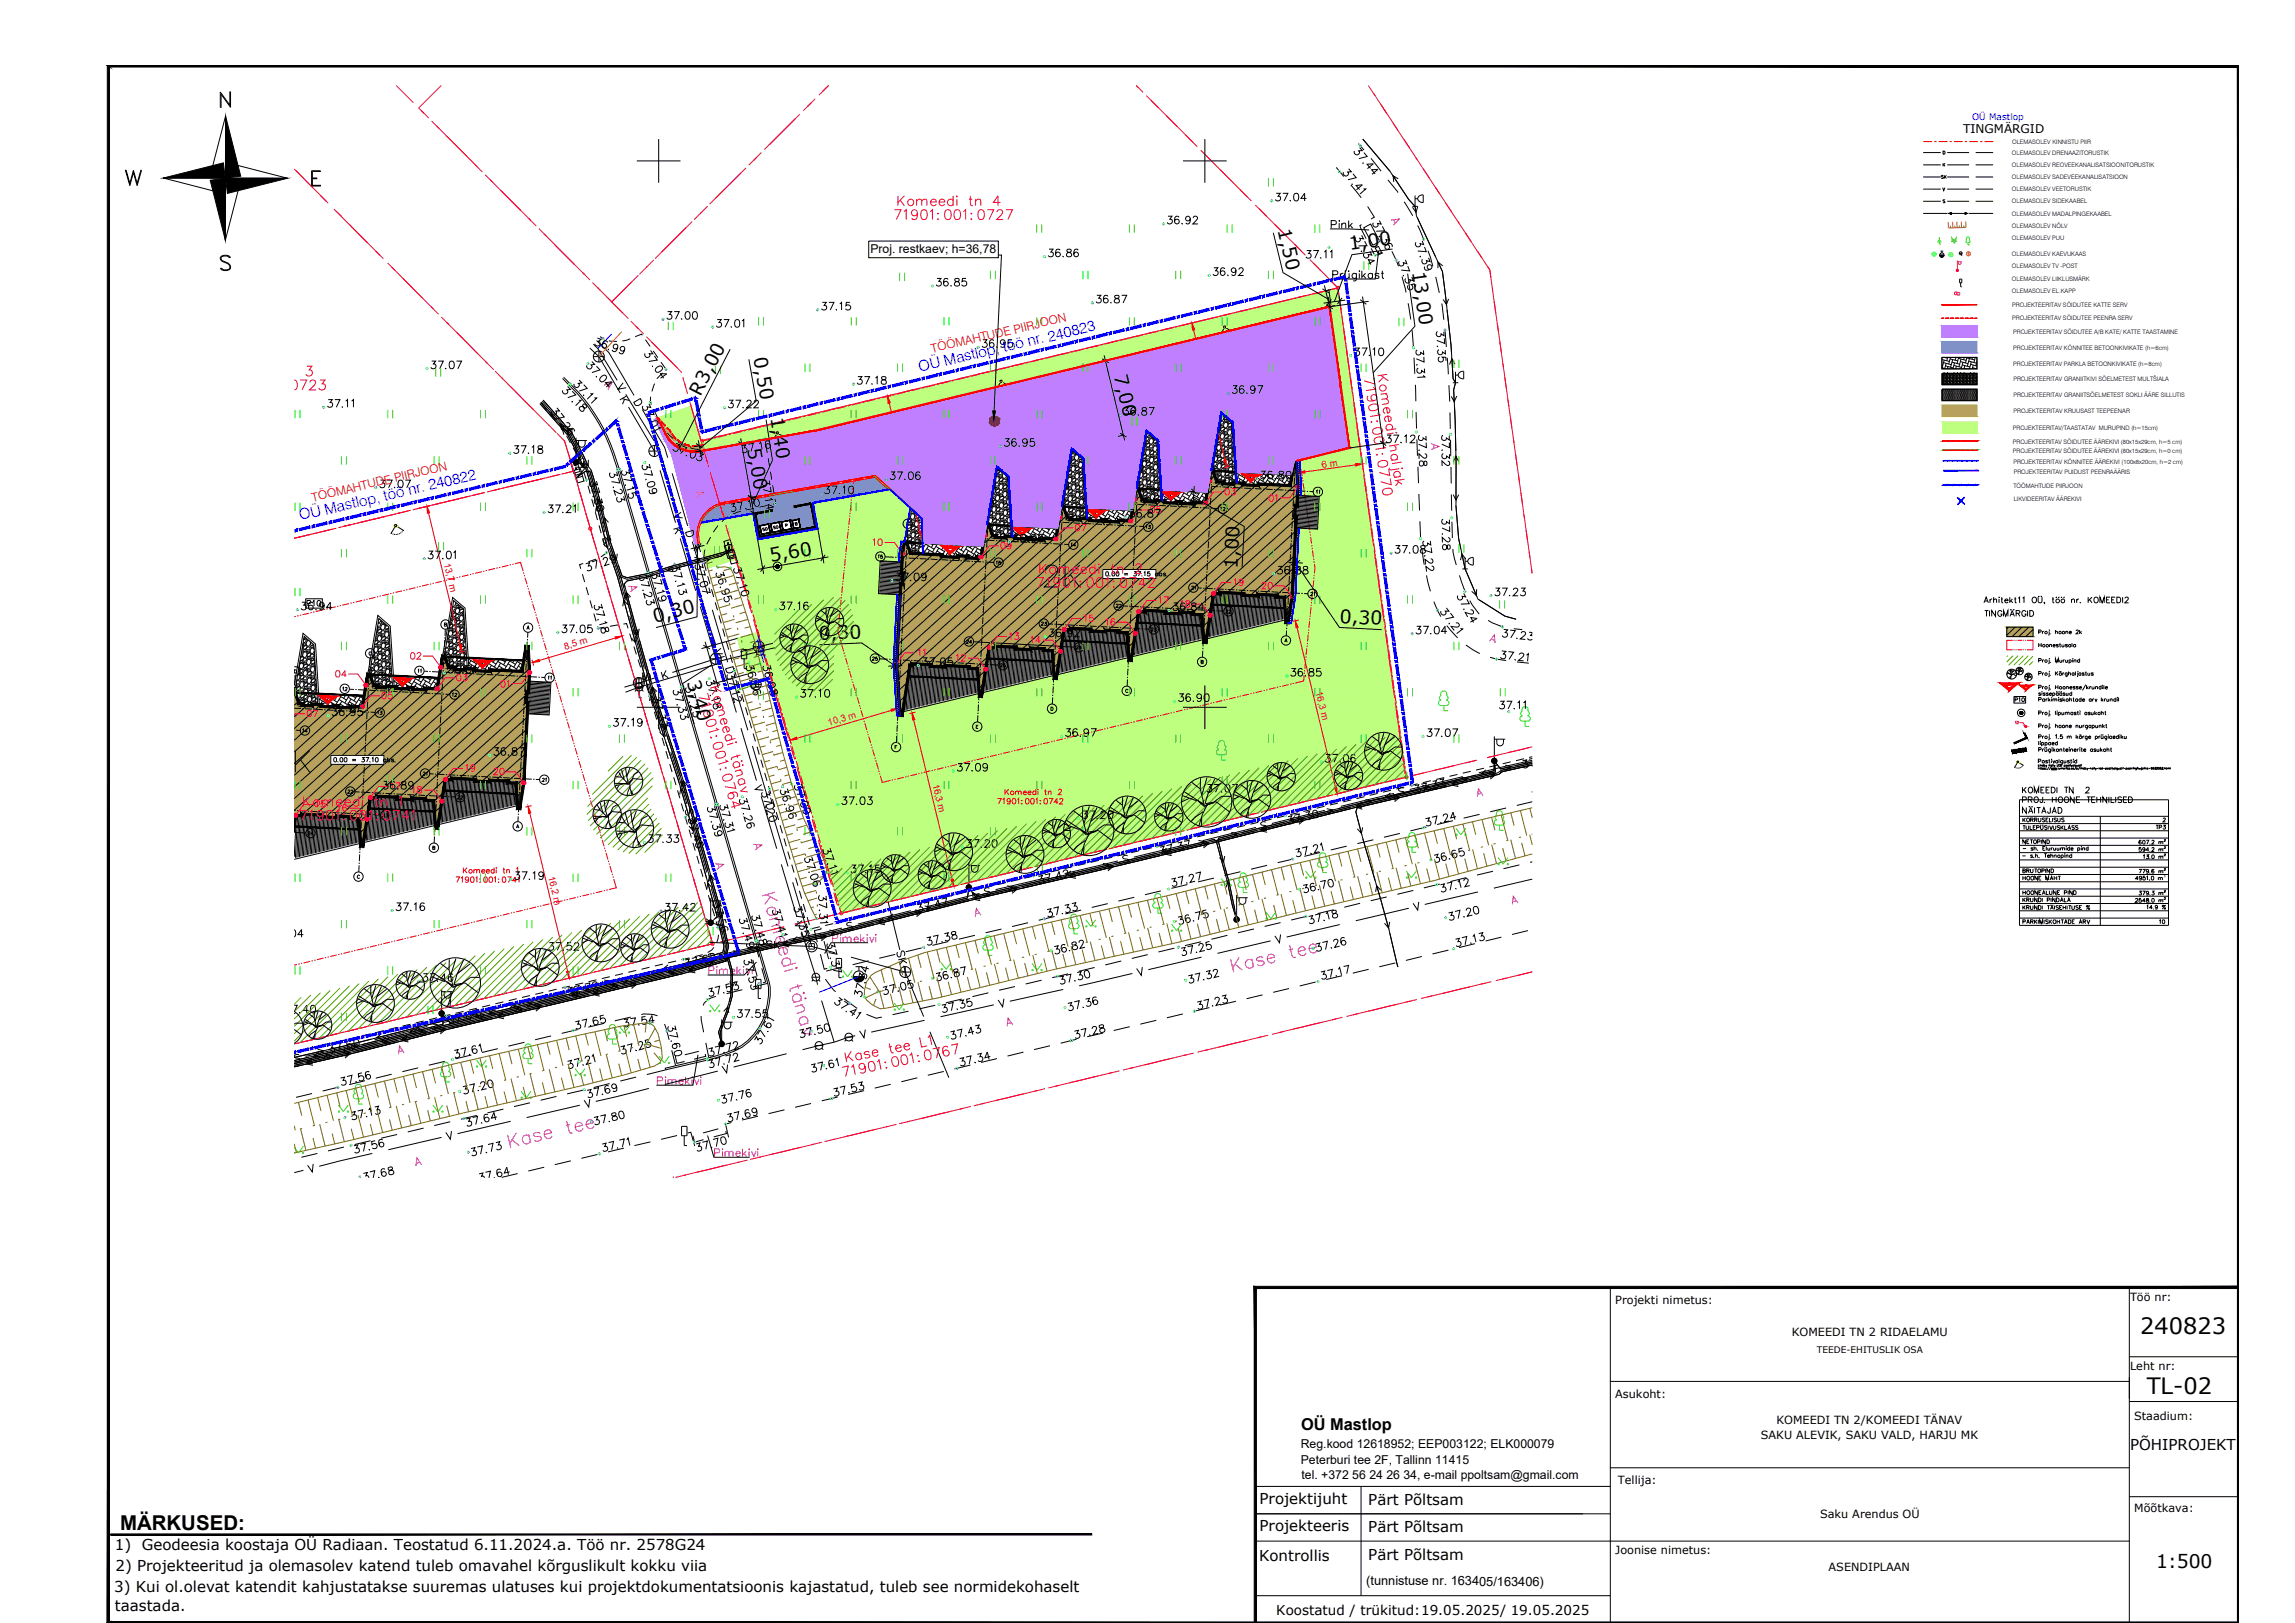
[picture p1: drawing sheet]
<svg xmlns="http://www.w3.org/2000/svg" width="420mm" height="297mm" viewBox="0 0 420 297" stroke-linecap="round" stroke-linejoin="round" font-family="sans-serif">
<defs><g id="words">
<text font-size="7.5" fill="#0f0" x="190.1" y="108.7">2K</text>
<text font-size="5.7" fill="#0f0" x="57.9" y="142.5" transform="rotate(-90 57.9 142.5)">2K</text>
<text font-size="4.9" fill="#ff003f" x="163.3" y="38.8">Komeedi tn 4</text>
<g font-size="4.4">
<text x="109.7" y="72.7">A</text>
<text x="211.3" y="111.8">17</text>
<text x="215.2" y="112.5">18</text>
</g>
<g font-size="4.4" fill="#0f0">
<text x="187.7" y="94.5">06</text>
<text x="82.6" y="125.9">03</text>
</g>
<text font-size="4.4" fill="#00f" x="209.5" y="95.2">05</text>
<g font-size="4.4" fill="#ff003f">
<text x="231.4" y="93.1">01</text>
<text x="158.8" y="101.2">10</text>
<text x="201.4" y="115.7">16</text>
<text x="60.7" y="125.2">04</text>
<text x="84.3" y="142.5">19</text>
</g>
<g font-size="4.1">
<text x="391.8" y="244.2">240823</text>
<text x="393" y="255.1">TL-02</text>
</g>
<g font-size="4">
<text x="253.6" y="42.3">A</text>
<text x="254.4" y="102.3">37.08</text>
<text x="114.3" y="109.7">A</text>
<text x="174.3" y="122.1">12</text>
<text x="74.4" y="146.4">18</text>
<text x="99.5" y="175">37.52</text>
</g>
<g font-size="4" fill="#0ff">
<text x="261.1" y="83.6">A</text>
<text x="230" y="109">20</text>
<text x="170.4" y="121.4" transform="rotate(-90 170.4 121.4)">11</text>
<text x="55.4" y="132.3">07</text>
</g>
<g font-size="4" fill="#0f0">
<text x="214.8" y="87.8">02</text>
<text x="182.4" y="101.6">09</text>
<text x="74.4" y="121.7">02</text>
<text x="69.1" y="129.1">05</text>
<text x="70.6" y="145.7">17</text>
</g>
<text font-size="4" fill="#b800b8" x="126.3" y="92.4">A</text>
<g font-size="4" fill="#ff003f">
<text x="223.3" y="91.7">03</text>
<text x="196.1" y="98.4">07</text>
<text x="225.1" y="108.3">19</text>
<text x="183.8" y="118.2">13</text>
<text x="187.7" y="118.9">14</text>
<text x="197.6" y="115">15</text>
<text x="90.7" y="127">01</text>
<text x="89.6" y="142.9">20</text>
<text x="56.8" y="148.9">15</text>
<text x="61" y="149.6">16</text>
</g>
<text font-size="4" fill="#00f" x="130.2" y="160.5">A</text>
<text font-size="3.7" x="22" y="280.1">MÄRKUSED:</text>
<g font-size="3.5">
<text x="216.3" y="90.3">11</text>
<text x="138.6" y="98.4">SO</text>
<text x="140.8" y="98.1">SO</text>
<text x="175" y="100.2">14</text>
<text x="188.7" y="97">13</text>
<text x="208.8" y="98.1">13</text>
<text x="159.8" y="103.4">15</text>
<text x="223.7" y="113.6">22</text>
<text x="189.8" y="115.7">23</text>
<text x="209.9" y="116.8">23</text>
<text x="78.3" y="124.5" transform="rotate(-90 78.3 124.5)">11</text>
<text x="102.3" y="125.6" transform="rotate(-90 102.3 125.6)">11</text>
<text x="158.8" y="122.1">25</text>
<text x="182.4" y="123.5">25</text>
<text x="61.7" y="127.7">12</text>
<text x="68.1" y="131.9">13</text>
<text x="81.8" y="128.8">12</text>
<text x="79.4" y="143.2" transform="rotate(-90 79.4 143.2)">21</text>
<text x="82.9" y="147.5">22</text>
<text x="101.2" y="144.3" transform="rotate(-90 101.2 144.3)">21</text>
<text x="55.4" y="154.2">24</text>
<text x="393.7" y="153.1">TP3</text>
<text x="394.4" y="170.4">10</text>
</g>
<g font-size="3.5" fill="#0f0">
<text x="195.1" y="101.2">14</text>
<text x="203.6" y="112.5">22</text>
<text x="239.2" y="110.4">21</text>
<text x="196.1" y="119.9">24</text>
<text x="93.5" y="152.8">A</text>
</g>
<text font-size="3.5" fill="#ff003f" x="62.8" y="146.4">22</text>
<text font-size="3.5" fill="#b800b8" x="137.2" y="156.6">A</text>
<g font-size="3.4">
<text x="233.9" y="42.1" transform="rotate(76 233.9 42.1)">1,50</text>
<text x="247.1" y="45.8" transform="rotate(-8 247.1 45.8)">1,00</text>
<text x="258.5" y="49.7" transform="rotate(82 258.5 49.7)">13,00</text>
<text x="137.9" y="65.6" transform="rotate(80 137.9 65.6)">0,50</text>
<text x="203.9" y="68.8" transform="rotate(76 203.9 68.8)">7,00</text>
<text x="128.3" y="72.6" transform="rotate(-63 128.3 72.6)">R3,00</text>
<text x="141" y="76.4" transform="rotate(81 141 76.4)">1,40</text>
<text x="136.8" y="82.1" transform="rotate(80 136.8 82.1)">5,00</text>
<text x="141.1" y="102.9" transform="rotate(-10 141.1 102.9)">5,60</text>
<text x="226.5" y="104.1" transform="rotate(-87 226.5 104.1)">1,00</text>
<text x="245.2" y="114" transform="rotate(3 245.2 114)">0,30</text>
<text x="119.9" y="114" transform="rotate(-15 119.9 114)">0,30</text>
<text x="149.9" y="117.2" transform="rotate(-2 149.9 117.2)">0,30</text>
<text x="125.8" y="124.8" transform="rotate(74 125.8 124.8)">3,40</text>
<text x="394.8" y="287">1:500</text>
</g>
<text font-size="3.1" fill="#00f" x="193.7" y="90.3">D</text>
<g font-size="3.1">
<text x="202.5" y="93.5">12</text>
<text x="242.7" y="91.7" transform="rotate(-90 242.7 91.7)">11</text>
<text x="144.6" y="97.4">B</text>
<text x="181.7" y="104.4">15</text>
<text x="217.3" y="109">21</text>
<text x="176" y="118.9">24</text>
<text x="66.7" y="121">C</text>
<text x="54.7" y="135.1">14</text>
<text x="177.8" y="134.4">E</text>
<text x="369" y="138.6">P</text>
</g>
<text font-size="3.1" fill="#0f0" x="222.6" y="94.5">12</text>
<g font-size="3.1" fill="#ff003f">
<text x="367.9" y="133.7">12</text>
<text x="69.1" y="150.6">23</text>
</g>
<text font-size="3" x="238.2" y="261.7">OÜ Mastlop</text>
<g font-size="2.8" fill="#00f">
<text x="168.4" y="68.1" transform="rotate(-13 168.4 68.1)">OÜ Mastlop, töö nr. 240823</text>
<text x="55" y="95.3" transform="rotate(-13 55 95.3)">OÜ Mastlop, töö nr. 240822</text>
</g>
<g font-size="2.8">
<text x="390" y="265.3">PÕHIPROJEKT</text>
<text x="230.6" y="275.2">Projektijuht</text>
<text x="250.5" y="275.4">Pärt Põltsam</text>
<text x="230.6" y="280.2">Projekteeris</text>
<text x="250.5" y="280.4">Pärt Põltsam</text>
<text x="21" y="283.7">1)</text>
<text x="21.1" y="287.6">2) Projekteeritud ja olemasolev katend tuleb omavahel kõrguslikult kokku viia</text>
<text x="26" y="283.7">Geodeesia koostaja OÜ Radiaan. Teostatud 6.11.2024.a. Töö nr. 2578G24</text>
<text x="230.5" y="285.8">Kontrollis</text>
<text x="250.5" y="285.4">Pärt Põltsam</text>
<text x="20.9" y="291.4">3) Kui ol.olevat katendit kahjustatakse suuremas ulatuses kui projektdokumentatsioonis kajastatud, tuleb see normidekohaselt</text>
<text x="21" y="294.8">taastada.</text>
</g>
<text font-size="2.6" fill="#ff0" x="368.3" y="138.6">SO</text>
<text font-size="2.5" x="233.7" y="295.6">Koostatud / trükitud:19.05.2025/ 19.05.2025</text>
<text font-size="2.3" x="250.1" y="290">(tunnistuse nr. 163405/163406)</text>
<g font-size="2.2">
<text x="359.4" y="24.3">TINGMÄRGID</text>
<text x="159.3" y="46.2">Proj. restkaev; h=36,78</text>
<text x="238.1" y="265.1">Reg.kood 12618952; EEP003122; ELK000079</text>
<text x="238.1" y="268">Peterburi tee 2F, Tallinn 11415</text>
<text x="238.3" y="270.6">tel. +372 56 24 26 34, e-mail ppoltsam@gmail.com</text>
</g>
<g font-size="2.2" fill="#f00">
<text x="170.7" y="64.6" transform="rotate(-13 170.7 64.6)">TÖÖMAHTUDE PIIRJOON</text>
<text x="57.3" y="91.8" transform="rotate(-13 57.3 91.8)">TÖÖMAHTUDE PIIRJOON</text>
</g>
<g font-size="2.1">
<text x="295.7" y="238.6">Projekti nimetus:</text>
<text x="390" y="238">Töö nr:</text>
<text x="328" y="244.5">KOMEEDI TN 2 RIDAELAMU</text>
<text x="390" y="250.7">Leht nr:</text>
<text x="295.7" y="255.8">Asukoht:</text>
<text x="322.4" y="263.3">SAKU ALEVIK, SAKU VALD, HARJU MK</text>
<text x="325.2" y="260.7">KOMEEDI TN 2/KOMEEDI TÄNAV</text>
<text x="390.7" y="260">Staadium:</text>
<text x="296.2" y="271.6">Tellija:</text>
<text x="333.2" y="277.9">Saku Arendus OÜ</text>
<text x="390.7" y="276.8">Mõõtkava:</text>
<text x="295.7" y="284.4">Joonise nimetus:</text>
<text x="334.8" y="287.5">ASENDIPLAAN</text>
</g>
<text font-size="1.7" fill="#00f" x="361.1" y="21.9">OÜ Mastlop</text>
<g font-size="1.7" fill="#f00">
<text x="165.5" y="82.7" transform="rotate(76 165.5 82.7)">13,3 m</text>
<text x="242.1" y="85.6" transform="rotate(-8 242.1 85.6)">6 m</text>
<text x="81.3" y="103.2" transform="rotate(76 81.3 103.2)">13,7 m</text>
<text x="103.5" y="118.9" transform="rotate(-17 103.5 118.9)">8,5 m</text>
<text x="240.9" y="126.7" transform="rotate(76 240.9 126.7)">16,3 m</text>
<text x="151.8" y="132.8" transform="rotate(-17 151.8 132.8)">10,3 m</text>
<text x="170.7" y="143.6" transform="rotate(77 170.7 143.6)">16,3 m</text>
<text x="100.4" y="160.5" transform="rotate(76 100.4 160.5)">16,2 m</text>
</g>
<text font-size="1.7" x="332.6" y="247.6">TEEDE-EHITUSLIK OSA</text>
<g font-size="1.1">
<text x="368.3" y="28.3">OLEMASOLEV DRENAAZITORUSTIK</text>
<text x="368.4" y="26.3">OLEMASOLEV KINNISTU PIIR</text>
<text x="368.3" y="30.6">OLEMASOLEV REOVEEKANALISATSIOONITORUSTIK</text>
<text x="368.3" y="32.8">OLEMASOLEV SADEVEEKANALISATSIOON</text>
<text x="368.3" y="35">OLEMASOLEV VEETORUSTIK</text>
<text x="368.3" y="41.7">OLEMASOLEV NÕLV</text>
<text x="368.3" y="39.5">OLEMASOLEV MADALPINGEKAABEL</text>
<text x="368.3" y="37.2">OLEMASOLEV SIDEKAABEL</text>
<text x="368.3" y="46.9">OLEMASOLEV KAEVUKAAS</text>
<text x="368.3" y="44">OLEMASOLEV PUU</text>
<text x="368.3" y="49.1">OLEMASOLEV TV -POST</text>
<text x="368.3" y="51.4">OLEMASOLEV LIIKLUSMÄRK</text>
<text x="368.3" y="53.6">OLEMASOLEV EL.KAPP</text>
<text x="368.4" y="56.1">PROJEKTEERITAV SÕIDUTEE KATTE SERV</text>
<text x="368.4" y="58.6">PROJEKTEERITAV SÕIDUTEE PEENRA SERV</text>
<text x="368.6" y="61.1">PROJEKTEERITAV SÕIDUTEE A/B KATE/ KATTE TAASTAMINE</text>
<text x="368.6" y="64">PROJEKTEERITAV KÕNNITEE BETOONKIVIKATE (h=6cm)</text>
<text x="368.6" y="66.9">PROJEKTEERITAV PARKLA BETOONKIVIKATE (h=8cm)</text>
<text x="368.6" y="69.8">PROJEKTEERITAV GRANIITKIVI SÕELMETEST MULTŠIALA</text>
<text x="368.6" y="72.7">PROJEKTEERITAV GRANIITSÕELMETEST SOKLI ÄÄRE SILLUTIS</text>
<text x="368.6" y="75.6">PROJEKTEERITAV KRUUSAST TEEPEENAR</text>
<text x="368.5" y="81.3">PROJEKTEERITAV SÕIDUTEE ÄÄREKIVI (80x15x29cm, h=5 cm)</text>
<text x="368.5" y="82.9">PROJEKTEERITAV SÕIDUTEE ÄÄREKIVI (80x15x29cm, h=0 cm)</text>
<text x="368.5" y="78.7">PROJEKTEERITAV/TAASTATAV MURUPIND (h=15cm)</text>
<text x="368.6" y="84.9">PROJEKTEERITAV KÕNNITEE ÄÄREKIVI (100x8x20cm, h=2 cm)</text>
<text x="368.6" y="89.4">TÖÖMAHTUDE PIIRJOON</text>
<text x="368.7" y="86.7">PROJEKTEERITAV PUIDUST PEENRAÄÄRIS</text>
<text x="368.7" y="91.7">LIKVIDEERITAV ÄÄREKIVI</text>
<text x="396.1" y="161.1">³</text>
</g>
</g></defs>
<!-- layer: TL+hatch-haljastus -->
<g fill="#bfff7f" stroke="#bfff7f" stroke-width=".18">
<path d="M135 116.8l3.8-1.1 .3 1.1z"/>
<path d="M135 116.8h4.1l1.6 5.4z"/>
<path d="M230.5 56.1l14.4-3.4 .5 3.4z"/>
<path d="M128.9 82h2.7l-2.6 .5z"/>
<path d="M157.3 90.7l5.7-1 1 1z"/>
<path d="M132.7 95l5.2-.9 .1 .9z"/>
<path d="M237.8 96.7l3.1 .1h-3.1z"/>
<path d="M165 99.1h.6v.1z"/>
<path d="M161.1 102.6h3.4v.2z"/>
<path d="M233.3 113.9l2.1-.5v.5z"/>
<path d="M218.2 117.5l2.1-.4 .1 .4z"/>
<path d="M204.6 120.8l2.1-.5v.5z"/>
<path d="M191.1 124.1l1.8-.4 .1 .4z"/>
<path d="M177.2 127.4l2-.5v.5z"/>
<path d="M143.3 131h112.6l1.6 11.2z"/>
<path d="M128.3 95.7l4.4-.7 .2 .7z"/>
<path d="M128.1 99.5h5.9l.9 2.8z"/>
<path d="M120.4 76.5l6.1-2.2 .6 2.2z"/>
<path d="M126.7 81.6h.9z"/>
<path d="M135 116.8l1.6 5.4h4.1zM136.6 122.2h4.1l-3.8 1.1z"/>
<path d="M149.1 78.9l94.3-22.8h-12.9zM135.8 78.9l94.7-22.8-81.4 22.8z"/>
<path d="M135.8 78.9l3.5 1.7 9.8-1.7zM128.5 80.6l7.3-1.7 3.5 1.7z"/>
<path d="M243.4 56.1l5.6 25.9-3.6-25.9zM243.4 56.1l5.6 25.9h-2z"/>
<path d="M128.5 80.6l3.1 1.4 7.7-1.4zM128.5 80.6l3.1 1.4h-2.7z"/>
<path d="M247 82l2.4 2.2-.4-2.2zM237.9 84.2l9.1-2.2 2.4 2.2z"/>
<path d="M237.9 84.2l12.1 4.9-.6-4.9zM237.9 84.2l12.1 4.9h-11.8z"/>
<path d="M238.2 89.1l12.1 1.6-.3-1.6zM238.2 89.1l12.1 1.6h-12.2z"/>
<path d="M238.1 90.7l12.2 .2v-.2zM238.1 90.7l12.2 .2h-8.8z"/>
<path d="M157.3 90.7l8.3 1.4-1.6-1.4zM148.9 92.1l8.4-1.4 8.3 1.4z"/>
<path d="M148.9 92.1l17.7 .9-1-.9zM148.9 92.1l17.7 .9h-17.5z"/>
<path d="M132.7 95h5.3zM132.7 95h5.3z"/>
<path d="M241.5 90.9l9.6 5.9-.8-5.9zM241.5 90.9l9.6 5.9h-9.9z"/>
<path d="M149.1 93l16.9 3.8 .6-3.8zM149.1 93l16.9 3.8h-16.3z"/>
<path d="M241.2 96.8h9.9zM241.2 96.8h9.9z"/>
<path d="M237.8 96.8h3.4zM237.8 96.8h3.4z"/>
<path d="M149.7 96.8h16.3zM149.6 96.8h16.4z"/>
<path d="M132.7 95l5.7 1.8-.4-1.8zM132.7 95l5.7 1.8h-5.2z"/>
<path d="M149.6 96.8l16.1 2 .3-2zM138.7 98.8l10.9-2 16.1 2z"/>
<path d="M133.2 96.8l5.5 2-.3-2zM133.2 96.8l5.5 2h-4.9z"/>
<path d="M133.8 98.8l31.8 .3 .1-.3zM133.8 98.8l31.8 .3h-31.7z"/>
<path d="M133.9 99.1l30.9 1.3 .2-1.3zM133.9 99.1l30.9 1.3h-30.5z"/>
<path d="M134.3 100.4l30.3 .8 .2-.8zM134.3 100.4l30.3 .8h-30z"/>
<path d="M134.6 101.2l29.9 1.4 .1-1.4zM134.6 101.2l29.9 1.4h-29.5z"/>
<path d="M135 102.6l25.8 6.1 .3-6.1zM135 102.6l25.8 6.1h-24.1z"/>
<path d="M136.7 108.7l27.5 .1-3.4-.1zM136.7 108.7l27.5 .1h-27.4z"/>
<path d="M237.8 96.8l15.1 12.5-1.8-12.5zM237.8 96.8l15.1 12.5h-15.7z"/>
<path d="M237.2 109.3l16.3 4.7-.6-4.7zM237.2 109.3l16.3 4.7h-17.1z"/>
<path d="M233.3 113.9l2.5 .1zM233 114l.3-.1 2.5 .1z"/>
<path d="M236.4 114l17.1 .1zM236.4 114l17.1 .1z"/>
<path d="M233 114l3.4 .1zM232.8 114.1h3.6z"/>
<path d="M232.8 114.1l21.1 2.8-.4-2.8zM220.9 116.9l11.9-2.8 21.1 2.8z"/>
<path d="M220.9 116.9l33.1 .6-.1-.6zM220.9 116.9l33.1 .6h-33.3z"/>
<path d="M218.2 117.5l36.2 2.7-.4-2.7zM207.2 120.2l11-2.7 36.2 2.7z"/>
<path d="M207.2 120.2l47.3 .6-.1-.6zM207.2 120.2l47.3 .6h-47.4z"/>
<path d="M207.1 120.8l47.4 .1zM207.1 120.8l47.4 .1z"/>
<path d="M204.6 120.8l2.5 .1zM204.5 120.9h2.6z"/>
<path d="M136.8 108.8l26.8 12.7 .6-12.7zM136.8 108.8l26.8 12.7h-23.1z"/>
<path d="M204.5 120.9l50.4 2.6-.4-2.6zM193.5 123.5l11-2.6 50.4 2.6z"/>
<path d="M193.5 123.5l61.5 .6-.1-.6zM193.5 123.5l61.5 .6h-61.6z"/>
<path d="M191.1 124.1l64.2 2.7-.3-2.7zM179.8 126.8l11.3-2.7 64.2 2.7z"/>
<path d="M179.8 126.8l75.6 .6-.1-.6zM179.8 126.8l75.6 .6h-75.7z"/>
<path d="M177.2 127.4l78.6 2.9-.4-2.9zM165.2 130.3l12-2.9 78.6 2.9z"/>
<path d="M140.5 121.5l23.7 9.4-.6-9.4zM140.5 121.5l23.7 9.4h-20.9z"/>
<path d="M165.2 130.3l90.7 .7-.1-.7zM165.2 130.3l90.7 .7h-90.8z"/>
<path d="M143.3 130.9l21.6 .1zM143.3 130.9l21.6 .1z"/>
<path d="M165.1 131h90.8zM165.1 131h90.8z"/>
<path d="M143.3 131h21.8zM143.3 131h21.8z"/>
<path d="M143.3 131l3.3 11.2h110.9zM146.6 142.2h110.9l-103.5 25z"/>
<path d="M128.3 95.7l4.7 .4-.1-.4zM128.3 95.7l4.7 .4h-4.8z"/>
<path d="M128.2 96.1l4.9 .3-.1-.3zM128.2 96.1l4.9 .3h-5z"/>
<path d="M128.1 96.4l5.4 1.2-.4-1.2zM128.1 96.4l5.4 1.2h-5.6z"/>
<path d="M127.9 97.6l5.7 .6-.1-.6zM127.9 97.6l5.7 .6h-5.7z"/>
<path d="M127.9 98.2l5.9 .6-.2-.6zM127.9 98.2l5.9 .6h-5.8z"/>
<path d="M128 98.8l5.9 .4-.1-.4zM128 98.8l5.9 .4h-5.8z"/>
<path d="M128.1 99.2l5.9 .3-.1-.3zM128.1 99.2l5.9 .3h-5.9z"/>
<path d="M128.1 99.5l.9 2.8h5.9zM129 102.3h5.9l-5.4 1.7z"/>
<path d="M120.4 76.5l7.4 2.3-.7-2.3zM120.4 76.5l7.4 2.3h-5.1z"/>
<path d="M122.7 78.8l5.2 .3-.1-.3zM122.7 78.8l5.2 .3h-5.1z"/>
<path d="M122.8 79.1l5.2 .3-.1-.3zM122.8 79.1l5.2 .3h-5z"/>
<path d="M123 79.4l5.1 .3-.1-.3zM123 79.4l5.1 .3h-4.9z"/>
<path d="M123.2 79.7l4.9 .3v-.3zM123.2 79.7l4.9 .3h-4.7z"/>
<path d="M123.4 80l4.8 .2-.1-.2zM123.4 80l4.8 .2h-4.5z"/>
<path d="M123.7 80.2l4.6 .2-.1-.2zM123.7 80.2l4.6 .2h-4.4z"/>
<path d="M123.9 80.4l4.4 .3v-.3zM123.9 80.4l4.4 .3h-4.1zM124.2 80.7h4.1zM124.2 80.7h4.1z"/>
<path d="M124.2 80.7l4.2 .1-.1-.1zM124.2 80.7l4.2 .1h-4z"/>
<path d="M124.4 80.8l4.1 .2-.1-.2zM124.4 80.8l4.1 .2h-3.8z"/>
<path d="M124.7 81l3.9 .2-.1-.2zM124.7 81l3.9 .2h-3.6z"/>
<path d="M125 81.2l3.7 .1-.1-.1zM125 81.2l3.7 .1h-3.4z"/>
<path d="M125.3 81.3l3.4 .1v-.1zM125.3 81.3l3.4 .1h-3z"/>
<path d="M125.7 81.4l3 .1zM125.7 81.4l3 .1z"/>
<path d="M125.8 81.5h2.9zM125.8 81.5h2.6z"/>
<path d="M126 81.5h2.4zM126 81.5l2 .1z"/>
<path d="M126.3 81.6h1.7zM126.3 81.6h1.7z"/>
<path d="M126.3 81.6h1.7zM126.3 81.6h1.4z"/>
<path d="M126.6 81.6h1.1zM126.6 81.6h1z"/>
<path d="M126.7 81.6h.7zM127 81.6h.4z"/>
<path d="M355.6 77.2l6.4 2.1v-2.1zM355.6 77.2l6.4 2.1h-6.4z"/>
</g>
<path d="M122.6 78.8a5 5 0 0 0 5.4 2.8M122.7 78.8l-2.3-2.3 6.1-2.2 1.8 6.4 .4 .8-.7 .1M355.6 77.2h6.4v2.1h-6.4zM128.3 95.7l4.4-.7 2.2 7.3-5.4 1.7-1.4-4.8a5.6 5.6 0 0 1 .2-3.5zM128.5 80.6l116.4-27.9 12.6 89.5-103.5 25-21.3-72.2 5.2-.9 .8 4.7 11-2-.8-4.7 14.1-2.4 3.6 3.3-1 6.2-.6-.1-.4 2.1-.1 1.6-3.4-.2-.3 6.1 3.4 .1-.6 12.7 .6 9.4 .9 .1 .1-.7 14-3.4v.5h.5l.1-.6 13.1-3.1 .1 .4h.4l.1-.6 13.2-3.2v.5l.4 .1 .1-.7 13.1-3.1 .1 .4h.3l.2-.6 14.5-3.5v.5l1 .2 .8-4.8 .6-12.6 3.4 .1 .3-5.9-3.4-.2 .1-1.6-.3-4.9 9.1-2.2-3.6-25.9-94.3 22.8-20.1 3.6zM135 116.8l3.8-1.1 1.9 6.5-3.8 1.1z" fill="none" stroke="#bfff7f" stroke-width=".18"/>
<g fill="#00f" stroke="#00f" stroke-width=".18">
<path d="M163.1 89.6l-.1 .1 1.1 .9zM163 89.7l1.1 .9-.1 .1z"/>
<path d="M164.6 91l-.1 .1 1 .7zM164.5 91.1l1 .7-.1 .1z"/>
<path d="M165.8 92.3l1 .7-.9-.8zM165.8 92.3l1 .7-.1 .1z"/>
<path d="M167.3 93.4l-.1 .1 .9 .7zM167.2 93.5l.9 .7-.1 .1z"/>
<path d="M168.6 94.6l-.1 .1 .3 .1zM168.5 94.7l.3 .1-.1 .1z"/>
<path d="M168.7 94.8l.2 .9-.1-.9zM168.7 94.8l.2 .9h-.2z"/>
<path d="M168.7 96.3l.2 1.2v-1.2zM168.7 96.3l.2 1.2h-.1z"/>
<path d="M168.8 98.1l.2 1.2v-1.2zM168.8 98.1l.2 1.2h-.2z"/>
<path d="M168.8 99.9l.3 1.5-.1-1.5zM168.8 99.9l.3 1.5h-.2z"/>
<path d="M128.3 95.6l.1 .1 1.1-.3zM128.4 95.7l1.1-.3v.1z"/>
<path d="M130.1 95.3v.1l1.2-.4zM130.1 95.4l1.2-.4v.2z"/>
<path d="M131.9 94.9v.2l1.2-.4zM131.9 95.1l1.2-.4v.2z"/>
<path d="M133.6 94.6l.1 .2 1.1-.4zM133.7 94.8l1.1-.4 .1 .2z"/>
<path d="M135.4 94.3v.2l1.2-.4zM135.4 94.5l1.2-.4v.2z"/>
<path d="M137.2 94v.2l.7-.3zM137.2 94.2l.7-.3v.1z"/>
<path d="M137.9 94l.2 .4-.1-.5zM137.9 94l.2 .4h-.2z"/>
<path d="M147.5 97.1v.1l1.2-.4zM147.5 97.2l1.2-.4v.2z"/>
<path d="M149.3 96.7v.2l.3-.2zM149.3 96.9l.3-.2v.1z"/>
<path d="M149.4 96l.2 .8 .1-.1zM149.4 96l.2-.1 .1 .8z"/>
<path d="M149.1 94.2l.2 1.2 .2-.1zM149.1 94.2h.1l.3 1.1z"/>
<path d="M148.8 92.4l.2 1.2h.1zM148.8 92.4h.1l.2 1.2z"/>
<path d="M149 91.9v.2l1.2-.4zM149 92.1l1.2-.4v.1z"/>
<path d="M150.8 91.6v.1l1.2-.3zM150.8 91.7l1.2-.3v.2z"/>
<path d="M152.5 91.3l.1 .1 1.1-.3zM152.6 91.4l1.1-.3 .1 .1z"/>
<path d="M154.3 91l.1 .1 1.1-.4zM154.4 91.1l1.1-.4v.2z"/>
<path d="M156.1 90.6v.2l1.2-.3zM156.1 90.8l1.2-.3v.1z"/>
<path d="M157.9 90.3v.2l1.2-.4zM157.9 90.5l1.2-.4v.2z"/>
<path d="M159.6 90l.1 .2 1.1-.4zM159.7 90.2l1.1-.4 .1 .2z"/>
<path d="M161.4 89.7v.2l1.2-.4zM161.4 89.9l1.2-.4v.1z"/>
<path d="M54 96.9l.1 .4 .3-.5zM54.4 96.8l.1 .4-.4 .1z"/>
<path d="M54.8 96.7v.4l1.9-.8zM54.8 97.1l1.9-.8 .1 .4z"/>
<path d="M57.1 96.2l.1 .4 .3-.5zM57.5 96.1l.1 .4-.4 .1z"/>
<path d="M57.9 96l.1 .4 1.8-.9zM58 96.4l1.8-.9 .1 .4z"/>
<path d="M60.2 95.4l.1 .4 .3-.5zM60.6 95.3l.1 .4-.4 .1z"/>
<path d="M61 95.3l.1 .3 1.8-.8zM61.1 95.6l1.8-.8 .1 .4z"/>
<path d="M63.3 94.7l.1 .4 .3-.5zM63.7 94.6l.1 .4-.4 .1z"/>
<path d="M64.1 94.5l.1 .4 1.8-.8zM64.2 94.9l1.8-.8 .1 .4z"/>
<path d="M66.4 94l.1 .3 .3-.4zM66.8 93.9l.1 .4h-.4z"/>
<path d="M67.2 93.8l.1 .4 1.9-.9zM67.3 94.2l1.9-.9v.4z"/>
<path d="M69.5 93.2l.1 .4 .3-.5zM69.9 93.1l.1 .4-.4 .1z"/>
<path d="M70.3 93l.1 .4 1.9-.8zM70.4 93.4l1.9-.8 .1 .4z"/>
<path d="M72.7 92.5v.4l.3-.5zM73 92.4l.1 .4-.4 .1z"/>
<path d="M73.4 92.3l.1 .4 1.9-.9zM73.5 92.7l1.9-.9 .1 .4z"/>
<path d="M75.8 91.7l.1 .4 .3-.4zM76.2 91.7v.3l-.3 .1z"/>
<path d="M76.5 91.6l.1 .4 1.9-.9zM76.6 92l1.9-.9 .1 .4z"/>
<path d="M78.9 91l.1 .4 .3-.5zM79.3 90.9l.1 .4-.4 .1z"/>
<path d="M79.7 90.8l.1 .4 1.8-.8zM79.8 91.2l1.8-.8 .1 .3z"/>
<path d="M82 90.3l.1 .4 .3-.5zM82.4 90.2l.1 .4-.4 .1z"/>
<path d="M82.8 90.1l.1 .4 1.8-.9zM82.9 90.5l1.8-.9 .1 .4z"/>
<path d="M85.1 89.5l.1 .4 .3-.5zM85.5 89.4l.1 .4-.4 .1z"/>
<path d="M85.9 89.4l.1 .3 1.8-.8zM86 89.7l1.8-.8 .1 .4z"/>
<path d="M88.2 88.8l.1 .4 .3-.5zM88.6 88.7l.1 .4-.4 .1z"/>
<path d="M89 88.6l.1 .4 1.9-.9zM89.1 89l1.9-.9v.4z"/>
<path d="M91.3 88.1l.1 .3 .3-.4zM91.7 88l.1 .4h-.4z"/>
<path d="M92.1 87.9l.1 .4 1.9-.9zM92.2 88.3l1.9-.9v.4z"/>
<path d="M94.4 87.3l.2 .4 .2-.5zM94.8 87.2l.1 .4-.3 .1z"/>
<path d="M95.2 87.1l.1 .4 1.9-.8zM95.3 87.5l1.9-.8 .1 .4z"/>
<path d="M97.6 86.6l.1 .4 .3-.5zM98 86.5v.4l-.3 .1z"/>
<path d="M98.3 86.4l.1 .4 1.9-.9zM98.4 86.8l1.9-.9 .1 .4z"/>
<path d="M100.7 85.8l.1 .4 .3-.4zM101.1 85.8l.1 .3-.4 .1z"/>
<path d="M101.5 85.6l.1 .4 1.8-.8zM101.6 86l1.8-.8 .1 .4z"/>
<path d="M103.3 85.2l.2 .3zM103.3 85.2l.2 .3z"/>
<path d="M103.6 84.9l.3 .3v-.5zM103.9 84.7l.3 .3-.3 .2z"/>
<path d="M104.2 84.4l.3 .3 1.2-1.6zM105.7 83.1l.3 .3-1.5 1.3z"/>
<path d="M106 82.8l.3 .3v-.5zM106.3 82.6l.3 .3-.3 .2z"/>
<path d="M106.6 82.3l.3 .3 1.2-1.6zM108.1 81l.3 .3-1.5 1.3z"/>
<path d="M108.4 80.7l.3 .3v-.6zM108.7 80.4l.3 .3-.3 .3z"/>
<path d="M109 80.2l.3 .3 1.2-1.6zM110.5 78.9l.3 .2-1.5 1.4z"/>
<path d="M110.8 78.6l.3 .3v-.6zM111.1 78.3l.3 .3-.3 .3z"/>
<path d="M111.4 78l.3 .3 1.1-1.4zM112.8 76.9l.2 .3-1.3 1.1z"/>
<path d="M112.7 77.1h.4v-.2zM112.7 77.1h.4l-.4 .1z"/>
<path d="M112.9 77.6l.4 .3-.1-.4zM112.9 77.6l.4 .3-.3 .1z"/>
<path d="M113.1 78.4l.9 1.8-.5-1.9zM113.1 78.4l.9 1.8-.4 .1z"/>
<path d="M113.7 80.7l.5 .3-.1-.4zM113.7 80.7l.5 .3-.3 .1z"/>
<path d="M114 81.5l.9 1.8-.6-1.9zM114 81.5l.9 1.8-.4 .1z"/>
<path d="M114.6 83.8l.5 .2-.1-.3zM114.6 83.8l.5 .2-.4 .2z"/>
<path d="M114.9 84.5l.9 1.8-.5-1.9zM114.9 84.5l.9 1.8-.4 .2z"/>
<path d="M115.5 86.9l.5 .2-.1-.4zM115.5 86.9l.5 .2-.4 .1z"/>
<path d="M115.8 87.6l.9 1.8-.6-1.9zM115.8 87.6l.9 1.8-.4 .1z"/>
<path d="M116.4 89.9l.5 .3-.1-.4zM116.4 89.9l.5 .3-.4 .1z"/>
<path d="M116.6 90.7l.8 1-.4-1.1zM116.6 90.7l.8 1-.4 .1z"/>
<path d="M117 91.9l.6 .6-.2-.8zM117 91.9l.6 .6-.4 .1z"/>
<path d="M117.3 93l.5 .2-.1-.3zM117.3 93l.5 .2-.3 .2z"/>
<path d="M117.6 93.8l.9 1.8-.6-2zM117.6 93.8l.9 1.8-.3 .1z"/>
<path d="M118.3 96l.5 .3-.1-.4zM118.3 96l.5 .3-.4 .1z"/>
<path d="M118.5 96.8l1 1.8-.6-1.9zM118.5 96.8l1 1.8-.4 .1z"/>
<path d="M119.2 99.1l.5 .3-.1-.4zM119.2 99.1l.5 .3-.4 .1z"/>
<path d="M119.4 99.9l1 1.8-.6-1.9zM119.4 99.9l1 1.8-.4 .1z"/>
<path d="M120.1 102.2l.6 .2-.2-.3zM120.1 102.2l.6 .2-.4 .2z"/>
<path d="M120.4 102.9l.9 1.8-.5-1.9zM120.4 102.9l.9 1.8-.3 .1z"/>
<path d="M121.1 105.2l.5 .3-.1-.4zM121.1 105.2l.5 .3-.4 .1z"/>
<path d="M121.3 106l1 1.8-.6-1.9zM121.3 106l1 1.8-.4 .1z"/>
<path d="M122 108.3l.5 .2-.1-.3zM122 108.3l.5 .2-.3 .2z"/>
<path d="M122.3 109.1l.9 1.7-.6-1.9zM122.3 109.1l.9 1.7-.3 .2z"/>
<path d="M123 111.3l.5 .3-.1-.4zM123 111.3l.5 .3-.4 .1z"/>
<path d="M123.2 112.1l1 1.8-.6-1.9zM123.2 112.1l1 1.8-.4 .1z"/>
<path d="M123.9 114.4l.5 .3-.1-.4zM123.9 114.4l.5 .3-.4 .1z"/>
<path d="M124.1 115.2l1 1.8-.6-2zM124.1 115.2l1 1.8-.4 .1z"/>
<path d="M124.8 117.5l.5 .2-.1-.3zM124.8 117.5l.5 .2-.3 .1z"/>
<path d="M125.1 118.2l.6 .6-.2-.7zM125.1 118.2l.6 .6-.4 .1z"/>
<path d="M124.3 119.4l1.2-.4-.1-.3zM124.2 119l1.2-.3-1.1 .7z"/>
<path d="M123.8 119.2l-.3 .5 .4-.2zM123.4 119.3l.4-.1-.3 .5z"/>
<path d="M121.3 120.4l1.9-.6-.2-.4zM121.1 120l1.9-.6-1.7 1z"/>
<path d="M120.8 120.1l-.3 .5 .4-.1zM120.4 120.2l.4-.1-.3 .5z"/>
<path d="M119.3 121l.8-.3-.1-.4zM119.1 120.6l.9-.3-.7 .7z"/>
<path d="M119 120.8l.7 1-.3-1.1zM119 120.8l.7 1-.4 .1z"/>
<path d="M119.4 122.3l.5 .3-.1-.4zM119.4 122.3l.5 .3-.4 .1z"/>
<path d="M119.7 123l.9 1.8-.6-1.9zM119.7 123l.9 1.8-.4 .2z"/>
<path d="M120.4 125.4l.4 .2-.1-.4zM120.4 125.4l.4 .2-.3 .1z"/>
<path d="M120.6 126.1l.9 1.8-.5-1.9zM120.6 126.1l.9 1.8-.3 .1z"/>
<path d="M121.3 128.4l.5 .3-.2-.4zM121.3 128.4l.5 .3-.4 .1z"/>
<path d="M121.5 129.2l.9 1.8-.5-1.9zM121.5 129.2l.9 1.8-.3 .1z"/>
<path d="M122.2 131.5l.5 .2-.1-.3zM122.2 131.5l.5 .2-.4 .2z"/>
<path d="M122.4 132.3l1 1.8-.6-2zM122.4 132.3l1 1.8-.4 .1z"/>
<path d="M123.1 134.5l.5 .3-.1-.4zM123.1 134.5l.5 .3-.4 .1z"/>
<path d="M123.3 135.3l1 1.8-.6-1.9zM123.3 135.3l1 1.8-.4 .1z"/>
<path d="M124 137.6l.5 .3-.1-.4zM124 137.6l.5 .3-.4 .1z"/>
<path d="M124.2 138.4l1 1.8-.6-1.9zM124.2 138.4l1 1.8-.4 .1z"/>
<path d="M124.9 140.7l.5 .2-.1-.3zM124.9 140.7l.5 .2-.3 .2z"/>
<path d="M125.2 141.4l.9 1.8-.5-1.9zM125.2 141.4l.9 1.8-.3 .1z"/>
<path d="M125.9 143.7l.5 .3-.2-.4zM125.9 143.7l.5 .3-.4 .1z"/>
<path d="M126.1 144.5l.9 1.8-.5-1.9zM126.1 144.5l.9 1.8-.3 .1z"/>
<path d="M126.8 146.8l.5 .3-.1-.4zM126.8 146.8l.5 .3-.4 .1z"/>
<path d="M127 147.6l1 1.8-.6-1.9zM127 147.6l1 1.8-.4 .1z"/>
<path d="M127.7 149.9l.5 .2-.1-.3zM127.7 149.9l.5 .2-.4 .1z"/>
<path d="M127.9 150.6l1 1.8-.6-1.9zM127.9 150.6l1 1.8-.4 .2z"/>
<path d="M128.6 152.9l.5 .3-.1-.4zM128.6 152.9l.5 .3-.4 .1z"/>
<path d="M128.8 153.7l1 1.8-.6-1.9zM128.8 153.7l1 1.8-.4 .1z"/>
<path d="M129.5 156l.5 .3-.1-.4zM129.5 156l.5 .3-.4 .1z"/>
<path d="M131.4 162.1l.5 .3-.1-.4zM131.4 162.1l.5 .3-.4 .1z"/>
<path d="M131.6 162.9l1 1.8-.6-1.9zM131.6 162.9l1 1.8-.4 .1z"/>
<path d="M132.3 165.2l.5 .3-.1-.4zM132.3 165.2l.5 .3-.4 .1z"/>
<path d="M132.5 166l1 1.8-.6-2zM132.5 166l1 1.8-.4 .1z"/>
<path d="M133.2 168.3l.5 .2-.1-.3zM133.2 168.3l.5 .2-.4 .1z"/>
<path d="M133.4 169l1 1.8-.6-1.9zM133.4 169l1 1.8-.4 .1z"/>
<path d="M134.1 171.3l.5 .3-.1-.4zM134.1 171.3l.5 .3-.4 .1z"/>
<path d="M134.4 172.1l.9 1.8-.6-1.9zM134.4 172.1l.9 1.8-.4 .1z"/>
<path d="M135 174.4l.4-.1zM135 174.4l.4-.1z"/>
<path d="M135.2 174.2l-.2 .5 .3-.1zM134.9 174.3l.3-.1-.2 .5z"/>
<path d="M132.6 175.2l2-.4-.1-.4zM132.5 174.8l2-.4-1.9 .8z"/>
<path d="M132.2 174.9l-.3 .5 .3-.1zM131.8 175l.4-.1-.3 .5z"/>
<path d="M129.5 175.9l2-.4-.1-.4zM129.4 175.5l2-.4-1.9 .8z"/>
<path d="M129 175.6l-.3 .5 .4-.1zM128.7 175.7l.3-.1-.3 .5z"/>
<path d="M126.4 176.6l2-.4-.2-.4zM126.3 176.2l1.9-.4-1.8 .8z"/>
<path d="M125.9 176.3l-.3 .5 .4-.1zM125.5 176.4l.4-.1-.3 .5z"/>
<path d="M123.3 177.3l1.9-.4-.1-.4zM123.2 176.9l1.9-.4-1.8 .8z"/>
<path d="M122.8 177l-.3 .5 .4-.1zM122.4 177.1l.4-.1-.3 .5z"/>
<path d="M120.1 178l2-.4-.1-.4zM120.1 177.6l1.9-.4-1.9 .8z"/>
<path d="M119.7 177.7l-.3 .5 .4-.1zM119.3 177.8l.4-.1-.3 .5z"/>
<path d="M117 178.7l2-.4-.1-.5zM116.9 178.3l2-.5-1.9 .9z"/>
<path d="M116.5 178.4l-.3 .5 .4-.1zM116.2 178.5l.3-.1-.3 .5z"/>
<path d="M113.9 179.4l1.9-.4v-.5zM113.8 179l2-.5-1.9 .9z"/>
<path d="M113.4 179.1l-.3 .5 .4-.1zM113 179.2l.4-.1-.3 .5z"/>
<path d="M110.8 180.1l1.9-.5-.1-.4zM110.7 179.7l1.9-.5-1.8 .9z"/>
<path d="M110.3 179.8l-.3 .5 .4-.1zM109.9 179.9l.4-.1-.3 .5z"/>
<path d="M107.7 180.8l1.9-.5-.1-.4zM107.6 180.4l1.9-.5-1.8 .9z"/>
<path d="M107.2 180.5l-.3 .5 .4-.1zM106.8 180.6l.4-.1-.3 .5z"/>
<path d="M104.5 181.5l2-.5-.1-.4zM104.4 181.1l2-.5-1.9 .9z"/>
<path d="M104.1 181.2l-.3 .5 .3-.1zM103.7 181.3l.4-.1-.3 .5z"/>
<path d="M101.4 182.2l2-.5-.1-.4zM101.3 181.8l2-.5-1.9 .9z"/>
<path d="M100.9 181.9l-.3 .5 .4-.1zM100.5 182l.4-.1-.3 .5z"/>
<path d="M98.3 182.9l1.9-.5v-.4zM98.2 182.5l2-.5-1.9 .9z"/>
<path d="M97.8 182.6l-.3 .5 .4-.1zM97.4 182.7l.4-.1-.3 .5z"/>
<path d="M95.2 183.6l1.9-.5-.1-.4zM95.1 183.2l1.9-.5-1.8 .9z"/>
<path d="M94.7 183.3l-.3 .5 .4-.2zM94.3 183.4l.4-.1-.3 .5z"/>
<path d="M92 184.3l2-.5-.1-.4zM91.9 183.9l2-.5-1.9 .9z"/>
<path d="M91.6 184l-.4 .5 .5-.2zM91.2 184.1l.4-.1-.4 .5z"/>
<path d="M88.9 185l2-.5-.1-.4zM88.8 184.6l2-.5-1.9 .9z"/>
<path d="M88.4 184.7l-.3 .4 .4-.1zM88.1 184.7h.3l-.3 .4z"/>
<path d="M85.8 185.7l1.9-.5v-.4zM85.7 185.3l2-.5-1.9 .9z"/>
<path d="M85.3 185.4l-.3 .4 .4-.1zM84.9 185.4h.4l-.3 .4z"/>
<path d="M82.7 186.4l1.9-.5-.1-.4zM82.6 186l1.9-.5-1.8 .9z"/>
<path d="M82.2 186.1l-.3 .4 .4-.1zM81.8 186.1h.4l-.3 .4z"/>
<path d="M79.5 187.1l2-.5-.1-.4zM79.5 186.7l1.9-.5-1.9 .9z"/>
<path d="M79.1 186.8l-.3 .4 .4-.1zM78.7 186.8h.4l-.3 .4z"/>
<path d="M76.4 187.8l2-.5-.1-.4zM76.3 187.4l2-.5-1.9 .9z"/>
<path d="M75.9 187.5l-.3 .4 .4-.1zM75.6 187.5h.3l-.3 .4z"/>
<path d="M73.3 188.5l1.9-.5v-.4zM73.2 188.1l2-.5-1.9 .9z"/>
<path d="M72.8 188.2l-.3 .4 .4-.1zM72.4 188.2h.4l-.3 .4z"/>
<path d="M70.2 189.2l1.9-.5v-.4zM70.1 188.8l2-.5-1.9 .9z"/>
<path d="M69.7 188.9l-.3 .4 .4-.1zM69.3 188.9h.4l-.3 .4z"/>
<path d="M67.1 189.9l1.9-.5-.1-.4zM67 189.5l1.9-.5-1.8 .9z"/>
<path d="M66.6 189.6l-.3 .4 .4-.1zM66.2 189.6h.4l-.3 .4z"/>
<path d="M63.9 190.5l2-.4-.1-.4zM63.8 190.2l2-.5-1.9 .8z"/>
<path d="M63.5 190.3l-.4 .4 .4-.1zM63.1 190.3h.4l-.4 .4z"/>
<path d="M60.8 191.2l2-.4-.1-.4zM60.7 190.9l2-.5-1.9 .8z"/>
<path d="M60.3 191l-.3 .4 .4-.1zM59.9 191h.4l-.3 .4z"/>
<path d="M57.7 191.9l1.9-.4-.1-.4zM57.6 191.6l1.9-.5-1.8 .8z"/>
<path d="M57.2 191.7l-.3 .4 .4-.1zM56.8 191.7h.4l-.3 .4z"/>
<path d="M54.6 192.6l1.9-.4-.1-.4zM54.5 192.3l1.9-.5-1.8 .8z"/>
<path d="M53.9 192.4v.4l.2-.5zM54.1 192.3l.1 .4-.3 .1z"/>
<path d="M226.3 87.1l.1 1.3h.1zM226.3 87.1h.1l.1 1.3z"/>
<path d="M226.2 85.3v1.2h.2zM226.2 85.3h.1l.1 1.2z"/>
<path d="M226 83.5l.1 1.2h.2zM226 83.5h.2l.1 1.2z"/>
<path d="M225.9 81.8l.1 1.1h.2zM225.9 81.8l.2-.1 .1 1.2z"/>
<path d="M225.8 80l.1 1.1h.1zM225.8 80l.2-.1v1.2z"/>
<path d="M225.7 78.2l.1 1.1h.1zM225.7 78.2l.1-.1 .1 1.2z"/>
<path d="M225.6 77.3l.1 .3 .1-.1zM225.6 77.3h.2v.2z"/>
<path d="M224.9 76.8l.8 .6 .1-.2zM225 76.6l.8 .6-.9-.4z"/>
<path d="M223.6 75.6l.9 .8 .1-.2zM223.6 75.6l.1-.1 .9 .7z"/>
<path d="M223.4 76v1.2l.2-1.2zM223.4 76v1.2h-.2z"/>
<path d="M223.1 77.8v1.2l.2-1.2zM223.1 77.8v1.2h-.2z"/>
<path d="M222.8 79.6v1.2l.2-1.2zM222.8 79.6v1.2l-.2-.1z"/>
<path d="M222.5 81.3v1.2l.2-1.1zM222.5 81.3v1.2h-.2z"/>
<path d="M222.2 83.1l-.1 1.2 .3-1.2zM222.2 83.1l-.1 1.2h-.1z"/>
<path d="M221.9 84.9l-.1 1.2 .3-1.2zM221.9 84.9l-.1 1.2h-.1z"/>
<path d="M212.5 88.6v1.2h.2zM212.5 88.6h.1l.1 1.2z"/>
<path d="M212.3 86.8l.1 1.2h.2zM212.3 86.8h.2l.1 1.2z"/>
<path d="M212.2 85l.1 1.2h.2zM212.2 85h.2l.1 1.2z"/>
<path d="M212.1 83.2l.1 1.2h.2zM212.1 83.2h.2l.1 1.2z"/>
<path d="M212 81.4l.1 1.2h.1zM212 81.4h.2v1.2z"/>
<path d="M211.9 80.6l.1 .2h.1zM211.9 80.6h.2v.2z"/>
<path d="M211.2 80l.8 .7 .1-.2zM211.3 79.9l.8 .6-.9-.5z"/>
<path d="M209.9 78.9l.9 .8 .1-.2zM210 78.7l.9 .8-1-.6z"/>
<path d="M209.7 79.3v1.2l.2-1.2zM209.7 79.3v1.2h-.2z"/>
<path d="M209.4 81.1v1.2l.2-1.2zM209.4 81.1v1.2h-.2z"/>
<path d="M209.1 82.9v1.2l.2-1.2zM209.1 82.9v1.2l-.2-.1z"/>
<path d="M208.8 84.6v1.2l.2-1.1zM208.8 84.6v1.2h-.2z"/>
<path d="M208.5 86.4v1.2l.2-1.2zM208.5 86.4v1.2h-.2z"/>
<path d="M208.2 88.2v1.2l.2-1.2zM208.2 88.2v1.2h-.2z"/>
<path d="M198.9 93.7l.1 1.3 .1-.1zM198.9 93.7h.2v1.2z"/>
<path d="M198.8 91.9v1.2h.2zM198.8 91.9h.1l.1 1.2z"/>
<path d="M198.6 90.1l.1 1.2h.2zM198.6 90.1h.2l.1 1.2z"/>
<path d="M198.5 88.3l.1 1.2h.2zM198.5 88.3h.2l.1 1.2z"/>
<path d="M198.4 86.5l.1 1.2h.2zM198.4 86.5h.2l.1 1.2z"/>
<path d="M198.3 84.7l.1 1.2h.1zM198.3 84.7h.2v1.2z"/>
<path d="M198.3 83.9v.2h.1zM198.3 83.9h.1v.2z"/>
<path d="M197.5 83.3l.8 .7 .1-.2zM197.7 83.2l.7 .6-.9-.5z"/>
<path d="M196.2 82.2l.9 .7 .1-.1zM196.3 82l.9 .8-1-.6z"/>
<path d="M196 82.6v1.2l.2-1.2zM196 82.6v1.2h-.2z"/>
<path d="M195.7 84.4v1.2l.2-1.2zM195.7 84.4v1.2l-.2-.1z"/>
<path d="M195.4 86.1v1.2l.2-1.1zM195.4 86.1v1.2h-.2z"/>
<path d="M194.5 91.5v1.2l.2-1.2zM194.5 91.5v1.2h-.2z"/>
<path d="M185.2 97l.1 1.2h.1zM185.2 97h.2v1.2z"/>
<path d="M185.1 95.2l.1 1.2h.1zM185.1 95.2h.1l.1 1.2z"/>
<path d="M185 93.4v1.2h.2zM185 93.4h.1l.1 1.2z"/>
<path d="M184.8 91.6l.1 1.2h.2zM184.8 91.6h.2l.1 1.2z"/>
<path d="M184.7 89.8l.1 1.2h.2zM184.7 89.8h.2l.1 1.2z"/>
<path d="M184.6 88l.1 1.2h.1zM184.6 88h.2v1.2z"/>
<path d="M184.6 87.2v.2h.1zM184.6 87.2h.1v.2z"/>
<path d="M183.9 86.6l.7 .6 .1-.1zM184 86.5l.7 .6-.8-.5z"/>
<path d="M182.5 85.5l.9 .7 .1-.1zM182.6 85.3l.9 .8-1-.6z"/>
<path d="M182.3 85.9v1.2l.2-1.2zM182.3 85.9v1.2h-.2z"/>
<path d="M182 87.7v1.2l.2-1.2zM182 87.7v1.2l-.2-.1z"/>
<path d="M181.7 89.4v1.2l.2-1.1zM181.7 89.4v1.2h-.2z"/>
<path d="M181.4 91.2v1.2l.2-1.2zM181.4 91.2v1.2h-.2z"/>
<path d="M181.1 93v1.2l.2-1.2zM181.1 93v1.2h-.2z"/>
<path d="M180.8 94.7v1.3l.2-1.2zM180.8 94.7v1.3h-.2z"/>
<path d="M244.4 51.3l1.9-.5-.1-.4zM244.3 50.9l1.9-.5-1.8 .9z"/>
<path d="M243.9 51l-.3 .5 .4-.1zM243.5 51.1l.4-.1-.3 .5z"/>
<path d="M241.3 52.1l1.9-.5-.1-.4zM241.2 51.7l1.9-.5-1.8 .9z"/>
<path d="M240.8 51.8l-.3 .4 .4-.1zM240.4 51.8h.4l-.3 .4z"/>
<path d="M238.1 52.8l2-.5-.1-.3zM238.1 52.4l1.9-.4-1.9 .8z"/>
<path d="M237.7 52.5l-.3 .5 .4-.1zM237.3 52.6l.4-.1-.3 .5z"/>
<path d="M235 53.6l2-.5-.1-.4zM234.9 53.2l2-.5-1.9 .9z"/>
<path d="M234.5 53.3l-.2 .4 .3-.1zM234.2 53.3h.3l-.2 .4z"/>
<path d="M231.9 54.3l2-.5-.1-.3zM231.8 53.9l2-.4-1.9 .8z"/>
<path d="M231.4 54l-.3 .5 .4-.1zM231.1 54.1l.3-.1-.3 .5z"/>
<path d="M228.8 55.1l2-.5-.1-.4zM228.7 54.7l2-.5-1.9 .9z"/>
<path d="M228.3 54.8l-.3 .4 .4-.1zM227.9 54.8h.4l-.3 .4z"/>
<path d="M225.7 55.8l1.9-.5-.1-.4zM225.6 55.4l1.9-.5-1.8 .9z"/>
<path d="M225.2 55.5l-.3 .5 .4-.1zM224.8 55.6l.4-.1-.3 .5z"/>
<path d="M222.6 56.6l1.9-.5-.1-.4zM222.5 56.2l1.9-.5-1.8 .9z"/>
<path d="M222.1 56.3l-.3 .4 .4-.1zM221.7 56.4l.4-.1-.3 .4z"/>
<path d="M219.5 57.3l1.9-.5-.1-.4zM219.4 56.9l1.9-.5-1.8 .9z"/>
<path d="M219 57l-.3 .5 .4-.1zM218.6 57.1l.4-.1-.3 .5z"/>
<path d="M216.3 58l2-.4-.1-.4zM216.3 57.7l1.9-.5-1.9 .8z"/>
<path d="M215.9 57.8l-.3 .4h.4zM215.5 57.9l.4-.1-.3 .4z"/>
<path d="M213.2 58.8l2-.5-.1-.4zM213.1 58.4l2-.5-1.9 .9z"/>
<path d="M212.7 58.5l-.2 .5 .4-.1zM212.4 58.6l.3-.1-.2 .5z"/>
<path d="M210.1 59.5l2-.4-.1-.4zM210 59.2l2-.5-1.9 .8z"/>
<path d="M209.6 59.3l-.3 .4h.4zM209.3 59.4l.3-.1-.3 .4z"/>
<path d="M207 60.3l2-.5-.1-.4zM206.9 59.9l2-.5-1.9 .9z"/>
<path d="M206.5 60l-.3 .5 .4-.1zM206.1 60.1l.4-.1-.3 .5z"/>
<path d="M203.9 61.1l1.9-.5v-.4zM203.8 60.7l2-.5-1.9 .9z"/>
<path d="M203.4 60.8l-.3 .4h.4zM203 60.9l.4-.1-.3 .4z"/>
<path d="M200.8 61.8l1.9-.5-.1-.4zM200.7 61.4l1.9-.5-1.8 .9z"/>
<path d="M200.3 61.5l-.3 .5 .4-.1zM199.9 61.6l.4-.1-.3 .5z"/>
<path d="M197.7 62.6l1.9-.5-.1-.4zM197.6 62.2l1.9-.5-1.8 .9z"/>
<path d="M197.2 62.3l-.3 .4h.4zM196.8 62.4l.4-.1-.3 .4z"/>
<path d="M194.6 63.3l1.9-.4-.1-.5zM194.5 62.9l1.9-.5-1.8 .9z"/>
<path d="M194.1 63l-.3 .5 .4-.1zM193.7 63.1l.4-.1-.3 .5z"/>
<path d="M191.5 64.1l1.9-.5-.1-.4zM191.3 63.7l2-.5-1.8 .9z"/>
<path d="M191 63.8l-.3 .4h.4zM190.6 63.9l.4-.1-.3 .4z"/>
<path d="M188.3 64.8l2-.4-.1-.4zM188.2 64.4l2-.4-1.9 .8z"/>
<path d="M187.9 64.5l-.3 .5 .3-.1zM187.5 64.6l.4-.1-.3 .5z"/>
<path d="M185.2 65.6l2-.5-.1-.4zM185.1 65.2l2-.5-1.9 .9z"/>
<path d="M184.7 65.3l-.3 .5 .4-.1zM184.3 65.4l.4-.1-.3 .5z"/>
<path d="M182.1 66.3l1.9-.4v-.4zM182 65.9l2-.4-1.9 .8z"/>
<path d="M181.6 66l-.3 .5 .4-.1zM181.2 66.1l.4-.1-.3 .5z"/>
<path d="M179 67.1l1.9-.5-.1-.4zM178.9 66.7l1.9-.5-1.8 .9z"/>
<path d="M178.5 66.8l-.3 .5 .4-.1zM178.1 66.9l.4-.1-.3 .5z"/>
<path d="M175.9 67.8l1.9-.5-.1-.3zM175.8 67.4l1.9-.4-1.8 .8z"/>
<path d="M175.4 67.5l-.3 .5 .4-.1zM175 67.6l.4-.1-.3 .5z"/>
<path d="M172.8 68.6l1.9-.5-.1-.4zM172.7 68.2l1.9-.5-1.8 .9z"/>
<path d="M172.3 68.3l-.3 .5 .4-.1zM171.9 68.4l.4-.1-.3 .5z"/>
<path d="M169.7 69.3l1.9-.5-.1-.3zM169.6 68.9l1.9-.4-1.8 .8z"/>
<path d="M169.2 69l-.3 .5 .4-.1zM168.8 69.1l.4-.1-.3 .5z"/>
<path d="M166.5 70.1l2-.5-.1-.4zM166.5 69.7l1.9-.5-1.9 .9z"/>
<path d="M166.1 69.8l-.3 .5 .4-.1zM165.7 69.9l.4-.1-.3 .5z"/>
<path d="M163.4 70.8l2-.5-.1-.3zM163.3 70.4l2-.4-1.9 .8z"/>
<path d="M162.9 70.5l-.3 .5 .4-.1zM162.6 70.6l.3-.1-.3 .5z"/>
<path d="M160.3 71.6l2-.5-.1-.4zM160.2 71.2l2-.5-1.9 .9z"/>
<path d="M159.8 71.3l-.3 .5 .4-.1zM159.4 71.4l.4-.1-.3 .5z"/>
<path d="M157.2 72.3l2-.5-.2-.3zM157.1 71.9l1.9-.4-1.8 .8z"/>
<path d="M156.7 72l-.3 .5 .4-.1zM156.3 72.1l.4-.1-.3 .5z"/>
<path d="M154.1 73.1l1.9-.5-.1-.4zM154 72.7l1.9-.5-1.8 .9z"/>
<path d="M153.6 72.8l-.3 .5 .4-.1zM153.2 72.9l.4-.1-.3 .5z"/>
<path d="M151 73.8l1.9-.5-.1-.3zM150.9 73.4l1.9-.4-1.8 .8z"/>
<path d="M150.5 73.5l-.3 .5 .4-.1zM150.1 73.6l.4-.1-.3 .5z"/>
<path d="M147.9 74.6l1.9-.5-.1-.4zM147.8 74.2l1.9-.5-1.8 .9z"/>
<path d="M147.4 74.3l-.3 .5 .4-.1zM147 74.4l.4-.1-.3 .5z"/>
<path d="M144.7 75.3l2-.4-.1-.4zM144.7 74.9l1.9-.4-1.9 .8z"/>
<path d="M144.3 75l-.3 .5 .4-.1zM143.9 75.1l.4-.1-.3 .5z"/>
<path d="M141.6 76.1l2-.5-.1-.4zM141.5 75.7l2-.5-1.9 .9z"/>
<path d="M141.2 75.8l-.3 .5 .3-.1zM140.8 75.9l.4-.1-.3 .5z"/>
<path d="M138.5 76.8l2-.4-.1-.4zM138.4 76.4l2-.4-1.9 .8z"/>
<path d="M138 76.5l-.2 .5 .3-.1zM137.6 76.6l.4-.1-.2 .5z"/>
<path d="M135.4 77.6l2-.5-.1-.4zM135.3 77.2l2-.5-1.9 .9z"/>
<path d="M134.9 77.3l-.3 .5 .4-.1zM134.5 77.4l.4-.1-.3 .5z"/>
<path d="M132.3 78.3l1.9-.4v-.4zM132.2 77.9l2-.4-1.9 .8z"/>
<path d="M131.8 78l-.3 .5 .4-.1zM131.4 78.1l.4-.1-.3 .5z"/>
<path d="M129.2 79.1l1.9-.5-.1-.4zM129.1 78.7l1.9-.5-1.8 .9z"/>
<path d="M128.7 78.8l-.2 .4h.3zM128.5 78.9l.2-.1-.2 .4z"/>
<path d="M128.3 78.9v.2l.4-.1zM128.3 78.9h.4v.1z"/>
<path d="M127.8 76.6l.4 1.9h.4zM127.8 76.6l.4-.1 .4 2z"/>
<path d="M127.7 75.8l.1 .4 .4-.1zM127.7 75.8l.4-.1 .1 .4z"/>
<path d="M127.3 73.4l.3 2 .4-.1zM127.3 73.4l.4-.1 .3 2z"/>
<path d="M127.1 72.9l.1 .1 .4-.1zM127.1 72.9l.5-.1v.1z"/>
<path d="M127.3 72.6l-.1 .5 .2-.1zM127.1 72.7l.2-.1-.1 .5z"/>
<path d="M124.9 73.8l1.9-.6-.1-.4zM124.8 73.4l1.9-.6-1.8 1z"/>
<path d="M124.4 73.5l-.3 .5 .4-.1zM124 73.6l.4-.1-.3 .5z"/>
<path d="M121.8 74.7l1.9-.5-.1-.4zM121.7 74.4l1.9-.6-1.8 .9z"/>
<path d="M121.3 74.5l-.2 .5 .4-.1zM120.9 74.6l.4-.1-.2 .5z"/>
<path d="M118.8 75.7l1.9-.6-.1-.4zM118.7 75.3l1.9-.6-1.8 1z"/>
<path d="M118.4 75.8l.6 .3-.2-.4zM118.4 75.8l.6 .3-.4 .1z"/>
<path d="M118.7 76.6l.9 1.8-.5-1.9zM118.7 76.6l.9 1.8-.4 .1z"/>
<path d="M119.4 78.9l.4 .3-.1-.4zM119.4 78.9l.4 .3-.3 .1z"/>
<path d="M119.6 79.7l.9 1.8-.5-1.9zM119.6 79.7l.9 1.8-.4 .1z"/>
<path d="M120.2 82l.6 .3-.2-.4zM120.2 82l.6 .3-.4 .1z"/>
<path d="M120.5 82.8l.9 1.8-.5-1.9zM120.5 82.8l.9 1.8-.4 .1z"/>
<path d="M121.2 85.1l.4 .3-.1-.4zM121.2 85.1l.4 .3-.3 .1z"/>
<path d="M121.4 85.8l.8 1.5-.4-1.6zM121.4 85.8l.8 1.5-.4 .1zM121.8 87.4l.5 .3-.1-.4zM121.8 87.4l.5 .3-.4 .1z"/>
<path d="M122 88.1l.5 .3-.1-.4zM122 88.1l.5 .3-.3 .1z"/>
<path d="M122.3 88.9l.9 1.8-.6-1.9zM122.3 88.9l.9 1.8-.4 .1z"/>
<path d="M122.9 91.2l.5 .3-.1-.4zM122.9 91.2l.5 .3-.4 .1z"/>
<path d="M123.1 92l1 1.8-.6-1.9zM123.1 92l1 1.8-.4 .1z"/>
<path d="M123.8 94.3l.5 .3-.1-.4zM123.8 94.3l.5 .3-.4 .1z"/>
<path d="M124 95.1l.9 1.8-.5-1.9zM124 95.1l.9 1.8-.4 .1z"/>
<path d="M124.7 97.4l.4 .3-.1-.4zM124.7 97.4l.4 .3-.3 .1z"/>
<path d="M124.9 98.2l.9 1.8-.6-1.9zM124.9 98.2l.9 1.8-.4 .1z"/>
<path d="M125.5 100.5l.5 .3-.1-.4zM125.5 100.5l.5 .3-.4 .1z"/>
<path d="M125.7 101.2l1 1.9-.6-2zM125.7 101.2l1 1.9-.4 .1z"/>
<path d="M126.4 103.6l.5 .2-.1-.4zM126.4 103.6l.5 .2-.4 .1z"/>
<path d="M126.6 104.3l.9 1.8-.5-1.9zM126.6 104.3l.9 1.8-.4 .2z"/>
<path d="M127.3 106.6l.4 .3-.1-.4zM127.3 106.6l.4 .3-.3 .1z"/>
<path d="M127.5 107.4l.9 1.8-.6-1.9zM127.5 107.4l.9 1.8-.4 .1z"/>
<path d="M128.1 109.7l.5 .3-.1-.4zM128.1 109.7l.5 .3-.4 .1z"/>
<path d="M128.3 110.5l1 1.8-.6-1.9zM128.3 110.5l1 1.8-.4 .1z"/>
<path d="M129 112.8l.5 .3-.1-.4zM129 112.8l.5 .3-.4 .1z"/>
<path d="M129.2 113.6l.9 1.8-.5-1.9zM129.2 113.6l.9 1.8-.3 .1z"/>
<path d="M129.9 115.9l.4 .3-.1-.4zM129.9 115.9l.4 .3-.3 .1z"/>
<path d="M130.1 116.7l.9 1.8-.5-1.9zM130.1 116.7l.9 1.8-.4 .1z"/>
<path d="M130.7 119l.5 .2-.1-.3zM130.7 119l.5 .2-.4 .2z"/>
<path d="M130.9 119.7l1 1.9-.6-2zM130.9 119.7l1 1.9-.4 .1z"/>
<path d="M131.6 122.1l.5 .2-.1-.4zM131.6 122.1l.5 .2-.4 .1z"/>
<path d="M131.8 122.8l.9 1.8-.5-1.9zM131.8 122.8l.9 1.8-.3 .1z"/>
<path d="M132.5 125.1l.4 .3-.1-.4zM132.5 125.1l.4 .3-.3 .1z"/>
<path d="M132.7 125.9l.5 .2-.1-.3zM132.7 125.9l.5 .2-.4 .1z"/>
<path d="M132.9 126l.1 .4 1.5-.8zM133 126.4l1.5-.8 .1 .4z"/>
<path d="M134.9 125.5l.1 .4 .3-.5zM135.3 125.4l.1 .4-.4 .1z"/>
<path d="M135.7 125.3l.1 .4 1.8-.9zM135.8 125.7l1.8-.9 .1 .4z"/>
<path d="M138 124.7l.1 .4 .3-.5zM138.4 124.6l.1 .4-.4 .1z"/>
<path d="M138.8 124.5l.1 .4 1.7-.9zM138.9 124.9l1.7-.9 .1 .4z"/>
<path d="M140.5 124.3h.4v-.1zM140.5 124.3h.4l-.4 .1z"/>
<path d="M140.6 124.8l.5 .3-.1-.4zM140.6 124.8l.5 .3-.4 .1z"/>
<path d="M140.8 125.6l1 1.8-.6-1.9zM140.8 125.6l1 1.8-.4 .1z"/>
<path d="M141.5 127.9l.5 .3-.1-.4zM141.5 127.9l.5 .3-.4 .1z"/>
<path d="M141.7 128.6l.9 1.9-.5-2zM141.7 128.6l.9 1.9-.3 .1z"/>
<path d="M142.4 130.9l.5 .3-.2-.4zM142.4 130.9l.5 .3-.4 .1z"/>
<path d="M142.6 131.7l.9 1.8-.5-1.9zM142.6 131.7l.9 1.8-.4 .2z"/>
<path d="M143.2 134l.5 .3-.1-.4zM143.2 134l.5 .3-.3 .1z"/>
<path d="M143.5 134.8l.9 1.8-.6-1.9zM143.5 134.8l.9 1.8-.4 .1z"/>
<path d="M144.1 137.1l.5 .3-.1-.4zM144.1 137.1l.5 .3-.4 .1z"/>
<path d="M144.3 137.9l1 1.8-.6-1.9zM144.3 137.9l1 1.8-.4 .1z"/>
<path d="M145 140.2l.5 .3-.1-.4zM145 140.2l.5 .3-.4 .1z"/>
<path d="M145.2 141l1 1.8-.6-1.9zM145.2 141l1 1.8-.4 .1z"/>
<path d="M145.9 143.3l.5 .2-.1-.3zM145.9 143.3l.5 .2-.4 .2z"/>
<path d="M146.1 144l.9 1.9-.5-2zM146.1 144l.9 1.9-.4 .1z"/>
<path d="M146.7 146.4l.5 .2-.1-.4zM146.7 146.4l.5 .2-.3 .1z"/>
<path d="M147 147.1l.9 1.8-.5-1.9zM147 147.1l.9 1.8-.4 .1z"/>
<path d="M147.6 149.4l.5 .3-.1-.4zM147.6 149.4l.5 .3-.4 .1z"/>
<path d="M147.8 150.2l1 1.8-.6-1.9zM147.8 150.2l1 1.8-.4 .1z"/>
<path d="M148.5 152.5l.5 .3-.1-.4zM148.5 152.5l.5 .3-.4 .1z"/>
<path d="M148.7 153.3l.9 1.8-.5-1.9zM148.7 153.3l.9 1.8-.3 .1z"/>
<path d="M149.4 155.6l.5 .3-.1-.4zM149.4 155.6l.5 .3-.4 .1z"/>
<path d="M149.6 156.4l.9 1.8-.5-1.9zM149.6 156.4l.9 1.8-.3 .1z"/>
<path d="M150.3 158.7l.4 .2-.1-.3zM150.3 158.7l.4 .2-.3 .2z"/>
<path d="M150.5 159.4l.9 1.9-.5-2zM150.5 159.4l.9 1.9-.4 .1z"/>
<path d="M151.1 161.8l.5 .2-.1-.4zM151.1 161.8l.5 .2-.3 .1z"/>
<path d="M151.4 162.5l.9 1.8-.6-1.9zM151.4 162.5l.9 1.8-.4 .2z"/>
<path d="M152 164.8l.5 .3-.1-.4zM152 164.8l.5 .3-.4 .1z"/>
<path d="M152.2 165.6l1 1.8-.6-1.9zM152.2 165.6l1 1.8-.4 .1z"/>
<path d="M152.9 167.9l.5 .3-.1-.4zM152.9 167.9l.5 .3-.4 .1z"/>
<path d="M153.1 168.7h.4v-.1zM153.1 168.7h.4l-.4 .1z"/>
<path d="M153.3 168.6l.1 .3 1.7-.8zM153.4 168.9l1.7-.8 .1 .4z"/>
<path d="M155.5 168l.1 .4 .3-.5zM155.9 167.9l.1 .4-.4 .1z"/>
<path d="M156.3 167.8l.1 .4 1.8-.8zM156.4 168.2l1.8-.8 .1 .4z"/>
<path d="M158.6 167.3l.1 .3 .3-.4zM159 167.2l.1 .4h-.4z"/>
<path d="M159.4 167.1l.1 .4 1.8-.9zM159.5 167.5l1.8-.9 .1 .4z"/>
<path d="M161.7 166.5l.1 .4 .3-.5zM162.1 166.4l.1 .4-.4 .1z"/>
<path d="M162.5 166.3l.1 .4 1.8-.9zM162.6 166.7l1.8-.9 .1 .4z"/>
<path d="M164.8 165.7l.1 .4 .3-.4zM165.2 165.7l.1 .3-.4 .1z"/>
<path d="M165.6 165.6l.1 .4 1.9-.9zM165.7 166l1.9-.9 .1 .4z"/>
<path d="M168 165v.4l.3-.5zM168.3 164.9l.1 .4-.4 .1z"/>
<path d="M168.7 164.8l.1 .4 1.9-.9zM168.8 165.2l1.9-.9 .1 .4z"/>
<path d="M171.1 164.2l.1 .4 .3-.5zM171.5 164.1v.4l-.3 .1z"/>
<path d="M171.8 164l.1 .4 1.9-.8zM171.9 164.4l1.9-.8 .1 .4z"/>
<path d="M174.2 163.5l.1 .4 .3-.5zM174.6 163.4l.1 .4-.4 .1z"/>
<path d="M174.9 163.3l.1 .4 1.9-.9zM175 163.7l1.9-.9 .1 .4z"/>
<path d="M177.3 162.7l.1 .4 .3-.5zM177.7 162.6l.1 .4-.4 .1z"/>
<path d="M178.1 162.5l.1 .4 1.8-.8zM178.2 162.9l1.8-.8 .1 .4z"/>
<path d="M180.4 162l.1 .4 .3-.5zM180.8 161.9l.1 .4-.4 .1z"/>
<path d="M181.2 161.8l.1 .4 1.8-.9zM181.3 162.2l1.8-.9 .1 .4z"/>
<path d="M183.5 161.2l.1 .4 .3-.5zM183.9 161.1l.1 .4-.4 .1z"/>
<path d="M184.3 161l.1 .4 1.8-.8zM184.4 161.4l1.8-.8 .1 .3z"/>
<path d="M186.6 160.5l.1 .4 .3-.5zM187 160.4l.1 .3-.4 .2z"/>
<path d="M187.4 160.3l.1 .4 1.8-.9zM187.5 160.7l1.8-.9 .1 .4z"/>
<path d="M189.7 159.7l.1 .4 .3-.5zM190.1 159.6l.1 .4-.4 .1z"/>
<path d="M190.5 159.5l.1 .4 1.8-.9zM190.6 159.9l1.8-.9 .2 .4z"/>
<path d="M192.8 158.9l.1 .4 .3-.5zM193.2 158.8l.1 .4-.4 .1z"/>
<path d="M193.6 158.8l.1 .3 1.9-.8zM193.7 159.1l1.9-.8 .1 .4z"/>
<path d="M196 158.2v.4l.3-.5zM196.3 158.1l.1 .4-.4 .1z"/>
<path d="M196.7 158l.1 .4 1.9-.9zM196.8 158.4l1.9-.9 .1 .4z"/>
<path d="M199.1 157.4l.1 .4 .3-.5zM199.5 157.3l.1 .4-.4 .1z"/>
<path d="M199.9 157.3v.3l1.9-.8zM199.9 157.6l1.9-.8 .1 .4z"/>
<path d="M202.2 156.7l.1 .4 .3-.5zM202.6 156.6l.1 .4-.4 .1z"/>
<path d="M203 156.5l.1 .4 1.8-.9zM203.1 156.9l1.8-.9 .1 .4z"/>
<path d="M205.3 155.9l.1 .4 .3-.5zM205.7 155.8l.1 .4-.4 .1z"/>
<path d="M206.1 155.7l.1 .4 1.8-.8zM206.2 156.1l1.8-.8 .1 .3z"/>
<path d="M208.4 155.2l.1 .4 .3-.5zM208.8 155.1l.1 .4-.4 .1z"/>
<path d="M209.2 155l.1 .4 1.8-.9zM209.3 155.4l1.8-.9 .1 .4z"/>
<path d="M211.5 154.4l.1 .4 .3-.5zM211.9 154.3l.1 .4-.4 .1z"/>
<path d="M212.3 154.2l.1 .4 1.8-.9zM212.4 154.6l1.8-.9 .1 .4z"/>
<path d="M214.6 153.7l.1 .3 .3-.4zM215 153.6l.1 .4h-.4z"/>
<path d="M215.4 153.5l.1 .3 1.9-.8zM215.5 153.8l1.9-.8v.4z"/>
<path d="M217.7 152.9l.1 .4 .3-.5zM218.1 152.8l.1 .4-.4 .1z"/>
<path d="M218.5 152.7l.1 .4 1.9-.9zM218.6 153.1l1.9-.9 .1 .4z"/>
<path d="M220.9 152.1v.4l.3-.5zM221.2 152l.1 .4-.4 .1z"/>
<path d="M221.6 151.9l.1 .4 1.9-.8zM221.7 152.3l1.9-.8 .1 .4z"/>
<path d="M224 151.4l.1 .4 .2-.5zM224.3 151.3l.2 .4-.4 .1z"/>
<path d="M224.7 151.2l.1 .4 1.9-.9zM224.8 151.6l1.9-.9 .1 .4z"/>
<path d="M227.1 150.6l.1 .4 .3-.5zM227.5 150.5l.1 .4-.4 .1z"/>
<path d="M227.9 150.4v.4l1.9-.8zM227.9 150.8l1.9-.8 .1 .4z"/>
<path d="M230.2 149.9l.1 .4 .3-.5zM230.6 149.8l.1 .4-.4 .1z"/>
<path d="M231 149.7l.1 .4 1.8-.9zM231.1 150.1l1.8-.9 .1 .4z"/>
<path d="M233.3 149.1l.1 .4 .3-.5zM233.7 149l.1 .4-.4 .1z"/>
<path d="M234.1 148.9l.1 .4 1.8-.9zM234.2 149.3l1.8-.9 .1 .5z"/>
<path d="M236.4 148.4l.1 .3 .3-.4zM236.8 148.3l.1 .4h-.4z"/>
<path d="M237.2 148.2l.1 .4 1.8-.9zM237.3 148.6l1.8-.9 .1 .4z"/>
<path d="M239.5 147.6l.1 .4 .3-.5zM239.9 147.5l.1 .4-.4 .1z"/>
<path d="M240.3 147.4l.1 .4 1.9-.9zM240.4 147.8l1.9-.9v.4z"/>
<path d="M242.6 146.8l.1 .4 .3-.4zM243 146.8l.1 .3-.4 .1z"/>
<path d="M243.4 146.6l.1 .5 1.9-.9zM243.5 147.1l1.9-.9v.4z"/>
<path d="M245.7 146.1l.2 .4 .2-.5zM246.1 146l.1 .4-.3 .1z"/>
<path d="M246.5 145.9l.1 .4 1.9-.9zM246.6 146.3l1.9-.9 .1 .4z"/>
<path d="M248.9 145.3l.1 .4 .3-.5zM249.3 145.2v.4l-.3 .1z"/>
<path d="M249.6 145.1l.1 .4 1.9-.8zM249.7 145.5l1.9-.8 .1 .4z"/>
<path d="M252 144.6l.1 .4 .3-.5zM252.4 144.5l.1 .4-.4 .1z"/>
<path d="M252.8 144.4v.4l1.9-.9zM252.8 144.8l1.9-.9 .1 .4z"/>
<path d="M255.1 143.8l.1 .4 .3-.5zM255.5 143.7l.1 .4-.4 .1z"/>
<path d="M255.9 143.6v.4l1.9-.8zM255.9 144l1.9-.8 .1 .4z"/>
<path d="M258.2 143.1l.1 .4 .2-.5zM258.5 143l.1 .3-.3 .2z"/>
<path d="M258.4 143.1h.4zM258.4 143.1h.4z"/>
<path d="M258 140.7l.3 2h.4zM258 140.7h.4l.3 2z"/>
<path d="M257.9 139.9l.1 .4h.4zM257.9 139.9h.4l.1 .4z"/>
<path d="M257.6 137.6l.3 1.9h.4zM257.6 137.6l.4-.1 .3 2z"/>
<path d="M257.5 136.8l.1 .4 .4-.1zM257.5 136.8l.4-.1 .1 .4z"/>
<path d="M257.2 134.4l.3 2 .4-.1zM257.2 134.4l.4-.1 .3 2z"/>
<path d="M257.1 133.6v.4l.4-.1zM257.1 133.6l.4-.1v.4z"/>
<path d="M256.8 131.2l.2 2 .4-.1zM256.8 131.2h.4l.2 1.9z"/>
<path d="M256.7 130.4v.4h.4zM256.7 130.4h.4v.4z"/>
<path d="M256.3 128l.3 2h.4zM256.3 128h.5l.2 2z"/>
<path d="M256.2 127.2l.1 .4h.4zM256.2 127.2h.4l.1 .4z"/>
<path d="M255.9 124.9l.3 2 .4-.1zM255.9 124.9l.4-.1 .3 2z"/>
<path d="M255.8 124.1l.1 .4 .4-.1zM255.8 124.1l.4-.1 .1 .4z"/>
<path d="M255.5 121.7l.3 2 .4-.1zM255.5 121.7l.4-.1 .3 2z"/>
<path d="M255.4 120.9l.1 .4 .4-.1zM255.4 120.9l.4-.1 .1 .4z"/>
<path d="M255.1 118.5l.3 2 .4-.1zM255.1 118.5h.4l.3 1.9z"/>
<path d="M255 117.7v.4h.4zM255 117.7h.4v.4z"/>
<path d="M254.7 115.3l.2 2h.4zM254.7 115.3h.4l.2 2z"/>
<path d="M254.6 114.5v.4h.4zM254.6 114.5h.4v.4z"/>
<path d="M254.2 112.2l.3 2 .4-.1zM254.2 112.2l.4-.1 .3 2z"/>
<path d="M254.1 111.4l.1 .4 .4-.1zM254.1 111.4l.4-.1 .1 .4z"/>
<path d="M253.8 109l.3 2 .4-.1zM253.8 109l.4-.1 .3 2z"/>
<path d="M253.7 108.2l.1 .4 .4-.1zM253.7 108.2l.4-.1 .1 .4z"/>
<path d="M253.4 105.8l.3 2 .4-.1zM253.4 105.8h.4l.3 1.9z"/>
<path d="M253.3 105v.4h.4zM253.3 105h.4v.4z"/>
<path d="M253 102.6l.2 2h.4zM253 102.6h.4l.2 2z"/>
<path d="M252.9 101.8v.4h.4zM252.9 101.8h.4v.4z"/>
<path d="M252.6 99.5l.2 2 .4-.1zM252.6 99.5l.4-.1 .2 2z"/>
<path d="M252.5 98.7v.4l.4-.1zM252.5 98.7l.4-.1v.4z"/>
<path d="M252.1 96.3l.3 2 .4-.1zM252.1 96.3h.4l.3 1.9z"/>
<path d="M252 95.5l.1 .4 .4-.1zM252 95.5l.4-.1 .1 .4z"/>
<path d="M251.7 93.1l.3 2 .4-.1zM251.7 93.1h.4l.3 1.9z"/>
<path d="M251.6 92.3l.1 .4h.4zM251.6 92.3h.4l.1 .4z"/>
<path d="M251.3 89.9l.2 2h.4zM251.3 89.9h.4l.2 2z"/>
<path d="M251.2 89.2v.3h.4zM251.2 89.2l.4-.1v.4z"/>
<path d="M250.9 86.8l.2 2 .4-.1zM250.9 86.8l.4-.1 .2 2z"/>
<path d="M250.8 86v.4l.4-.1zM250.8 86l.4-.1v.4z"/>
<path d="M250.4 83.6l.3 2 .4-.1zM250.4 83.6h.4l.3 1.9z"/>
<path d="M250.3 82.8l.1 .4 .4-.1zM250.3 82.8l.4-.1 .1 .4z"/>
<path d="M250 80.4l.3 2 .4-.1zM250 80.4h.4l.3 1.9z"/>
<path d="M249.9 79.6l.1 .4h.4zM249.9 79.6h.4l.1 .4z"/>
<path d="M249.6 77.2l.3 2h.4zM249.6 77.2h.4l.3 2z"/>
<path d="M249.5 76.5l.1 .3h.4zM249.5 76.5l.4-.1 .1 .4z"/>
<path d="M249.2 74.1l.2 2 .5-.1zM249.2 74.1l.4-.1 .3 2z"/>
<path d="M249.1 73.3v.4l.4-.1zM249.1 73.3l.4-.1v.4z"/>
<path d="M248.8 70.9l.2 2 .4-.1zM248.8 70.9h.4l.2 1.9z"/>
<path d="M248.6 70.1l.1 .4 .4-.1zM248.6 70.1l.4-.1 .1 .4z"/>
<path d="M248.3 67.7l.3 2 .4-.1zM248.3 67.7h.4l.3 1.9z"/>
<path d="M248.2 66.9l.1 .4h.4zM248.2 66.9h.4l.1 .4z"/>
<path d="M247.9 64.5l.3 2h.4zM247.9 64.5h.4l.3 2z"/>
<path d="M247.8 63.8l.1 .3h.4zM247.8 63.8l.4-.1 .1 .4z"/>
<path d="M247.5 61.4l.3 2 .4-.1zM247.5 61.4l.4-.1 .3 2z"/>
<path d="M247.4 60.6v.4l.4-.1zM247.4 60.6l.4-.1v.4z"/>
<path d="M247.1 58.2l.2 2 .4-.1zM247.1 58.2h.4l.2 1.9z"/>
<path d="M247 57.4v.4l.4-.1zM247 57.4l.4-.1v.4z"/>
<path d="M246.7 55l.2 2h.4zM246.7 55h.4l.2 2z"/>
<path d="M246.5 54.2l.1 .4h.4zM246.5 54.2h.5v.4z"/>
<path d="M246.2 51.8l.3 2h.4zM246.2 51.8h.4l.3 2z"/>
<path d="M246.1 51.1l.1 .4 .4-.1zM246.1 51.1l.4-.1 .1 .4z"/>
<path d="M237.9 84.2l.3 4.9zM237.9 84.2l.3 4.9zM238.2 89.1l-.1 1.6zM238.2 89.1l-.1 1.6z"/>
<path d="M237.8 96.7l-.6 12.6zM237.8 96.7l-.6 12.6zM237.1 109.3l-.7 4.8zM237.1 109.3l-.7 4.8zM235.8 114.1h.6zM235.8 114h.6z"/>
<path d="M164.1 131h.7zM164.1 131h.7zM163.5 121.5l.6 9.5zM163.5 121.5l.7 9.4zM164.2 108.8l-.7 12.7zM164.2 108.8l-.6 12.7z"/>
<path d="M164.6 101.2l-.1 1.6zM164.6 101.2v1.6zM165 99.1l-.4 2.1zM165 99.1l-.3 2.1zM165 99.1l.6 .1zM165 99.1l.6 .1z"/>
<path d="M166.6 93l-1.1 6.2zM166.6 93l-1 6.2z"/>
<path d="M355.7 84.3h.4zM355.7 84.3h.4z"/>
<path d="M356.4 84.3h.6zM356.4 84.3h.6z"/>
<path d="M357.3 84.3h.6zM357.3 84.3h.6z"/>
<path d="M358.2 84.3h.6zM358.2 84.3h.6z"/>
<path d="M359.1 84.3h.6zM359.1 84.3h.6z"/>
<path d="M360 84.3h.6zM360 84.3h.6z"/>
<path d="M360.9 84.3h.6zM360.9 84.3h.6z"/>
<path d="M361.8 84.3h.3zM361.8 84.3h.3z"/>
<path d="M355.7 88.7v.1l.5-.1zM355.7 88.8l.5-.1v.1z"/>
<path d="M356.3 88.7v.1l.2-.1zM356.5 88.7v.1h-.2z"/>
<path d="M356.6 88.7v.1l.8-.1zM356.6 88.8l.8-.1v.1z"/>
<path d="M357.6 88.7v.1l.1-.1zM357.7 88.7v.1h-.1z"/>
<path d="M357.9 88.7v.1l.8-.1zM357.9 88.8l.8-.1v.1z"/>
<path d="M358.9 88.7v.1l.1-.1zM358.9 88.8l.1-.1v.1z"/>
<path d="M359.2 88.7v.1l.8-.1zM359.2 88.8l.8-.1v.1z"/>
<path d="M360.2 88.7v.1l.1-.1zM360.3 88.7v.1h-.1z"/>
<path d="M360.5 88.7v.1l.8-.1zM360.5 88.8l.8-.1v.1z"/>
<path d="M361.4 88.7v.1l.2-.1zM361.4 88.8l.2-.1v.1z"/>
<path d="M361.7 88.7v.1l.4-.1zM361.7 88.8l.4-.1v.1z"/>
<path d="M355.8 86.1h6.4zM355.8 86.2l6.4-.1z"/>
</g>
<path d="M128.4 95.6l9.6-1.7 .8 4.7 10.7-1.9-.8-4.7 13.9-2.5v.1l-13.7 2.5 .8 4.7-11 2-.8-4.7-9.5 1.6M163 89.7l5.7 5.2 .2 6.5h.2l-.3-6.6-5.7-5.2-14.2 2.5 .8 4.7-11 2-.8-4.7-9.6 1.6M180.6 96l1.8-10.8 2.3 1.9 .7 11.1M180.8 96l1.8-10.5 2 1.7 .7 11M194.3 92.7l1.8-10.8 2.3 1.9 .7 11.1M194.5 92.7l1.8-10.5 2 1.7 .7 11.1M208 89.4l1.8-10.8 2.3 2 .7 11.1M208.2 89.4l1.7-10.5 2.1 1.7 .7 11.1M226.4 88.4l-.8-11-2-1.8-1.8 10.5h-.1l1.8-10.8 2.3 2 .7 11.1M355.7 84.3h6.4h-6.4M355.8 86.1h6.4M362.1 88.7v.1" fill="none" stroke="#00f" stroke-width=".18"/>
<g fill="#7f9fff" stroke="#7f9fff" stroke-width=".18">
<path d="M148 89.5l12.1-2.1 2.4 2.1z"/>
<path d="M128.7 94.9h3.4l-1.8 .3z"/>
<path d="M138 93.9h11l.5 2.8z"/>
<path d="M148 89.5l.7 2.5 13.8-2.5zM134.2 92l13.8-2.5 .7 2.5z"/>
<path d="M134.2 92l14.6 .2-.1-.2zM132.6 92.2l1.6-.2 14.6 .2z"/>
<path d="M132.6 92.2l16.2 .1zM132.2 92.3h16.6z"/>
<path d="M132.2 92.3l16.6 .1v-.1zM131.9 92.4l.3-.1 16.6 .1z"/>
<path d="M131.9 92.4l16.9 .1v-.1zM131.5 92.5l.4-.1 16.9 .1z"/>
<path d="M131.5 92.5l17.3 .2v-.2zM131.2 92.7l.3-.2 17.3 .2z"/>
<path d="M131.2 92.7l17.7 .2-.1-.2zM130.9 92.9l.3-.2 17.7 .2z"/>
<path d="M130.9 92.9l18 .2v-.2zM130.5 93.1l.4-.2 18 .2z"/>
<path d="M130.5 93.1l18.4 .2v-.2zM130.2 93.3l.3-.2 18.4 .2z"/>
<path d="M130.2 93.3l18.8 .2-.1-.2zM129.9 93.5l.3-.2 18.8 .2z"/>
<path d="M129.9 93.5l19.1 .2v-.2zM129.7 93.7l.2-.2 19.1 .2z"/>
<path d="M129.7 93.7l19.3 .2v-.2zM129.7 93.7l19.3 .2h-19.5z"/>
<path d="M129.5 93.9l7.7 .1 .8-.1zM129.4 94l.1-.1 7.7 .1z"/>
<path d="M129.4 94l6.2 .3 1.6-.3zM129.4 94l6.2 .3h-6.4z"/>
<path d="M129.2 94.3l4.7 .3 1.7-.3zM129.2 94.3l4.7 .3h-5z"/>
<path d="M128.9 94.6l3.2 .3 1.8-.3zM128.9 94.6l3.2 .3h-3.4z"/>
<path d="M128.7 94.9l-.2 .3h1.8zM128.5 95.2h1.8l-1.9 .4z"/>
<path d="M138 93.9l.5 2.8h11zM138.5 96.7h11l-10.7 1.9z"/>
<path d="M355.5 62.5l6.4 2.1v-2.1zM355.5 62.5l6.4 2.1h-6.4z"/>
</g>
<g fill="none" stroke="#000" stroke-width=".18">
<path d="M210.4 79.5l-.1 .3-.4 .1M210.5 79.6l-.1 .1 .2 .1M210.7 79.8l-.3 .2v.1l.3 .1M210.7 79.8h-.1M210.8 79.8h-.1M211 80h-.1M223 79.9h.3M223.2 79.1l.2 .2v.2l-.3 .2M223.3 79.9l.1 .3M223.4 78.1h.1M223.4 78.1l.1 .4-.3 .5M223.4 77.8h.1l-.1 .2"/>
<path d="M223.4 79.1l.3 .2M223.4 77.6l.2 .1M223.5 79.5l.3-.2 .3 .2 .1 .4-.2 .4-.3 .1-.4-.5M223.5 79.5l-.1 .4M223.5 77.1l.5 .1M223.7 78.9h.3v.2M223.7 78.9l-.3 .2M223.7 75.9h.1M223.9 79.1l-.3 .2M223.9 77.9l.1 .2M224 78.7l-.4 .2-.2-.1 .1-.4 .4-.2h.2l.1 .3-.2 .2M224 77.2v.2l-.5 .3"/>
<path d="M224 76.2l.1 .3-.2 .4h-.3M224 79.2l.2-.1-.1 .3zM224 77l.3 .2M224.1 77.4l.4-.1 .2 .1M224.2 77.4l-.2 .5M224.2 76.3l-.1 .4 .2 .1M224.2 79.3v.2l.1 .1M224.3 76.9l.3-.1v.3M224.3 76.9l-.2 .1M224.5 78.4l.2 .4-.4 .2-.2-.4 .4-.2M224.6 77.1l-.3 .2M224.6 76.7l-.4 .1"/>
<path d="M224.6 76.7h.1M224.7 77.1h.2l-.2 .2zM224.7 79.2l-.5 .1M224.7 79.4l-.4 .2M224.7 79.3v.1M224.7 77.4l.1 .4-.2 .4-.3 .1-.3-.4-.2-.1-.3 .1-.1 .2 .2 .1 .4-.1M224.7 76.8l.3 .1M224.8 78.4l.2 .2M224.8 78.8l.4-.2 .2 .2 .1 .4-.2 .4-.3 .1-.3-.5M224.9 78.8l-.2 .4M224.9 79.8l-.1-.2h-.2l-.4 .1v.4l.1 .1 .4-.1M224.9 79.8l-.2 .3"/>
<path d="M225 78.2l.3-.1v.3M225 78.2l-.2 .2M225.1 77.1h.1M225.1 77.1l-.2 .1-.1 .2 .2 .1M225.3 78.4l-.3 .2M225.3 77.4l-.3 .1M225.3 77.3v.1M225.4 77.3l.1 .2M225.4 78.7v-.2l.2-.1-.2 .3M225.4 78.2l.2 .1M225.5 77.7v-.2h-.3l-.3 .2-.1 .4 .2 .1 .3-.2 .2-.2M225.5 77.8l-.1 .4"/>
<path d="M225.6 78.6h.1M225.6 78.6v.2M225.6 79l-.1 .4 .1 .1M225.7 79.6l-.2 .2 .2 .1M165.6 99.1l.1 .1M165.8 98.2l.3 .1 .1 .4-.2 .4-.2 .1M165.8 97.7l.2-.1v.3M165.9 97h.3v.2M166 97.9l-.2 .2M166 96.7l.4 .4 .3-.1M166 99.3l.1 .3M166 96.9h.1"/>
<path d="M166 96.7v.2M166 97.5l-.1 .1M166.1 99.6h.1M166.1 98.2l-.1-.1 .3-.2-.2 .3M166.1 96h.2M166.2 96.2l.3-.1 .3 .1v.4l-.1 .4M166.2 96.2l-.2 .5M166.2 95.6h.1M166.2 97.2l-.2 .4M166.3 99.6l-.1 .3M166.3 95.1l.5-.1v.2M166.3 95h.1"/>
<path d="M166.3 95.7l.3-.1v.2M166.3 95.7l-.1 .1M166.5 93.8l.2 .4-.3 .2M166.5 98l-.2 .1-.1 .2 .2 .1M166.6 99.5l.2 .1M166.6 95.9l-.3 .2M166.6 99.5l-.4 .1M166.6 94.6l.4 .5M166.7 99.3l-.3 .2M166.7 94.7l-.4 .3M166.7 99.3v-.3l-.3 .1-.2 .1v.2h.2M166.7 99.4l.3-.1-.2 .2z"/>
<path d="M166.7 98.9l-.3 .1-.2-.1 .1-.4 .6-.1v.2l-.2 .3M166.7 93.3l-.2 .3M166.7 93.8l.1 .1M166.7 98.2l-.3 .2M166.8 93.9l.2 .1M166.8 96.1l-.2-.1 .3-.1-.1 .2M166.8 97.6l-.5 .2-.2-.1M166.8 98.1v.2M166.8 93.3v.2h.2M166.8 97.6l-.2-.4h-.3l-.2 .2v.3M166.8 94.2l.3-.2 .3 .2M166.8 94.2l-.1 .4h-.3"/>
<path d="M166.9 99.6v.4l-.1 .4-.4 .1M166.9 95.2l-.2 .3-.4 .1M166.9 97.6l.3-.2 .3 .2M166.9 97.6l-.1 .4M166.9 96l-.1 .2 .2 .1M167.1 93.6l-.4 .2M167.2 93.8l-.3 .2M167.3 96.3h.2l.1 .2-.2 .3M167.3 93.8h.1M167.3 96.3l-.4 .2-.1 .4 .2 .1 .3-.2M167.3 97.2l-.3 .2M167.3 93.8l.1 .3"/>
<path d="M167.3 97.2v-.3l-.3 .1-.2 .2 .2 .2M167.3 96h-.4M167.4 93.8l-.1 .1M167.4 96.2l-.4 .1M167.4 95.5l-.2 .2-.4-.1M167.4 96v.2M167.4 94.2l.1 .4-.2 .3-.3 .2M167.4 95.5l-.2-.3-.4 .2v.2M167.4 99.4v.2l-.3 .1M167.4 99.3l.4 .5 .3-.1M167.4 99.4h-.4l-.1 .2 .2 .1M167.4 97.2h.2l-.1 .3-.2-.1z"/>
<path d="M167.4 98.7l-.4-.1-.2 .2 .1 .2M167.4 98.7l.1 .2-.2 .2-.3 .1-.2-.2M167.5 93.9l-.1 .2M167.5 97l.1 .1h.3l.2-.2v-.3l-.5-.1-.1 .2v.3M167.5 97.6l.1 .4-.2 .3-.3 .2-.4-.5h-.2M167.5 98.5l.3 .2M167.5 94v.2l.2 .1M167.5 98.5l.6-.2v.2M167.5 95.5l-.1 .5M167.6 98.9l.3-.2 .3 .2 .1 .4-.2 .4M167.6 99.7l-.6 .2-.1 .4 .2 .1M167.6 99.7v.2"/>
<path d="M167.6 98.9l-.2 .5M167.7 100l-.3 .3M167.7 94.9h.3v.2M167.7 95l-.3 .1v.1l.3 .1M167.7 99.9l-.2 .2 .1 .3 .1 .1h.3l.2-.2-.1-.3h-.4M167.7 94.2h-.1M167.8 95.3l.3 .2 .1 .4-.2 .4-.3 .1-.4-.5M167.8 95.4l-.3 .1M167.8 94.3l-.2 .1-.2 .4 .2 .1 .4-.1M167.9 95.2l-.3 .1M168 95.3l.3-.1-.2 .2zM168 94.8l.2-.2-.1 .3 .2 .1h.3"/>
<path d="M168 98.6l-.3 .1M168 97.3l.1 .2M168 97.3l-.4 .1-.1 .2M168.1 97.3l.3 .5 .2-.1M168.1 98.2l-.4 .1M168.1 97.5l-.4 .2-.2-.1M168.1 98.6h.2l-.1 .2zM168.2 97.6l-.6 .2-.1 .4 .2 .1M168.2 95.3v.2l.2 .1 .2-.1M168.2 97.7l.1 .2-.2 .3M168.3 96.8l-.2 .5M168.5 99.7l-.3 .2 .3 .2"/>
<path d="M168.6 95.2l-.4 .1M168.6 95.6l-.3 .2-.1 .3 .2 .2 .2-.1M168.6 96.5l-.2 .2M168.6 96.3l-.5 .2 .3 .2M168.6 96.7l-.4 .1M168.6 98.6h.1M168.6 98.6l-.3 .1v.2l.1 .1M168.6 97.9h-.2l-.2 .2 .2 .4 .3-.1M168.7 98.9l-.3 .1M168.7 99l-.4 .2v.4l.1 .1 .3-.1M168.7 99.6l-.2 .1M168.7 99.9l-.3 .2"/>
<path d="M169 100l.1 .1M169.5 99.6l1.5 .9M169.6 99.4l-.6 .9M170 99.9l-.9 1.5M170.4 99.4l.4 .3M170.9 99.5l-.4 .7M171.3 100l1.6 1M171.6 99.5l-.9 1.5M171.7 99.5l1 .6M172.3 99.6l-.1 .2M173 99.6l1.6 .9M173 99.6l-.6 1"/>
<path d="M173.5 99.9l-.9 1.6M177.1 100l-1 1.5M179.4 99.9l.4 .3M179.9 100l-.4 .7M181 95.7l.1 .2M181.1 94.9l.3-.2 .3 .2M181.1 94.7h.2M181.3 94.3h.2v.2M181.3 94.4h-.1M181.3 93.7l.4-.1-.1 .6M181.4 93.2l.1 .1 .1 .2M181.4 96.7h-.1"/>
<path d="M181.5 95.9l.2 .4-.2 .1h-.4M181.5 96.7h.1l.1 .2M181.5 95.9l-.5 .2 .1-.2M181.5 92.6l.1 .2-.2 .2M181.5 94.6l-.3 .1M181.5 97l.3 .1M181.5 93.5l-.2 .1M181.5 97l-.1 .1M181.5 94.2l-.3 .1M181.6 96.7l.4 .5 .3-.2 .2-.3-.1-.4-.3-.2-.3 .2-.1 .4M181.6 94.6h.2l-.1 .2zM181.6 92.4l.3 .3"/>
<path d="M181.6 91.7v.4M181.6 96.9l-.2 .1M181.7 92.5l.5-.3v.3M181.7 94.1l.4-.3 .2 .4-.5 .2zM181.7 94.9v.4l-.1 .4-.3 .1-.3-.3M181.7 91.5l.1 .1M181.7 92.8l.3-.1 .3 .1 .1 .4-.2 .4-.3 .2M181.7 96l.2 .1M181.7 95.8v.2M181.7 92.8l-.2 .5 .4 .5M181.8 91h.1M181.9 90.5l.3 .1v.2l-.4 .2"/>
<path d="M181.9 95.7l.4-.1-.1 .3M182 95.7l-.3 .2M182.1 89.3l.1 .1 .1 .4-.2 .4M182.1 94.6l-.3 .1-.1 .2 .2 .1M182.1 94.6h.1M182.1 91.6l-.3 .1-.1 .4 .1 .2 .4-.2M182.1 91.6h.2l.1 .2-.2 .3M182.1 88.8v.3M182.1 92.5l-.3 .2M182.1 90.2l-.2 .1M182.2 91.2l-.5 .1M182.2 89.1h.2l-.2 .2z"/>
<path d="M182.2 91.2v.3M182.2 91.2l.3 .5M182.2 91.4l-.4 .2M182.2 95.9l-.3 .2M182.2 88.2h.1M182.2 94.6l.4 .5 .3-.1 .2-.4-.1-.4-.2-.2-.4 .2-.1 .4M182.2 92.5h.2l-.1 .2zM182.3 90.4l.2 .2M182.3 94.9l-.4 .1M182.3 88.2v.2M182.3 92l.4-.2 .2 .3-.4 .3-.2-.2zM182.3 94.7v.2"/>
<path d="M182.3 95.9h.2l-.1 .2-.2-.1zM182.3 90.8l.4-.2 .2 .2 .1 .4-.2 .4-.2 .1M182.3 88.4l-.1 .3M182.4 93.9l.2 .1M182.4 93.8v.1M182.4 90.8l-.2 .4M182.4 87.3l.2-.1 .3 .2v.4l-.1 .4-.3 .1-.3-.2M182.4 88.4l-.2 .2v.2l.2 .2 .3-.1 .2-.2-.1-.2-.4-.1M182.4 87.2h.1M182.5 95.2l-.1-.2h-.2l-.4 .2-.1 .4M182.5 86.8h.3M182.5 95.2l-.6 .5-.2-.1"/>
<path d="M182.5 90.2h.3v.2M182.5 90.2l-.2 .2M182.5 95.2l.5 .1v.3l-.2 .1-.2 .1-.2-.2zM182.6 93.6h.3M182.6 93.6l-.2 .2M182.7 97h.3v.2M182.7 86.6l-.2 .1M182.8 86h-.2M182.8 86.8l-.1 .2-.3 .2M182.8 90.4l-.3 .2M182.8 85.9v.1M182.8 87.1l.2-.1-.1 .3z"/>
<path d="M182.8 85.9l.4 .3M182.8 89.2v.2M182.8 89.4l-.3 .1-.2-.1 .1-.2h.4l.4 .4M182.8 90.1l-.3 .1-.2-.1 .1-.4 .6-.2v.3l-.2 .3M182.8 93.8l-.3 .2M182.9 92.6l-.5 .1v.1l.2 .1M182.9 94l.3-.1-.2 .2zM182.9 90.5h.2l-.2 .2zM182.9 92.6v.2M182.9 86.1h-.3M182.9 88.3l.3 .2M182.9 92.8l-.4 .1"/>
<path d="M182.9 86.1v.2M182.9 89.9l.5-.2 .2 .4-.5 .2-.2-.1zM182.9 93.6v.2M183 96l.3 .5 .3-.2M183 88.7l.3-.1 .3 .1v.4l-.1 .4M183 96l-.5 .1-.1 .2 .2 .1 .4-.2M183 96v.2M183 86.3l-.2 .4M183 91.9l.2 .1M183 88.7l-.2 .5M183 93.3l.4-.2 .2 .4-.4 .2-.2-.1v-.2M183 95.2l.3 .2"/>
<path d="M183 92.9l-.5 .2-.1 .4M183 92.9l.1 .3M183.1 92.1l-.2 .5M183.1 90.6l-.1 .2 .2 .1M183.1 95.5l.4-.1 .2 .2M183.1 93.2l-.6 .4-.1-.1M183.1 88.2l.4-.1v.3M183.2 95.5l-.2 .5M183.2 88.2l-.3 .1M183.2 96.6l-.1-.3h-.2l-.4 .2-.1 .4 .2 .1 .6-.4M183.2 91.6l.3-.1v.3M183.2 91.6l-.2 .1v.2"/>
<path d="M183.3 87.1h.1M183.3 87.1l-.3 .1-.1 .2 .2 .1M183.3 95l-.2 .2M183.4 92l.3 .1v.4l-.1 .4-.3 .2-.4-.5M183.4 92l-.4 .1M183.4 88.4l-.3 .2M183.4 93.9h.2M183.4 93.9l-.3 .1v.2l.2 .1 .3-.2M183.4 86.4l-.4-.1-.2 .2 .1 .3 .1 .1h.3l.2-.2v-.2M183.4 87.1l.1 .3M183.5 87.1l.3 .5M183.5 87.3l-.4 .2"/>
<path d="M183.5 91.8l-.3 .2M183.5 89.5l-.3 .1M183.5 90.5l-.4 .1M183.5 91.9l.3-.1-.2 .2zM183.5 88.4h.2l-.1 .2zM183.5 97.1l.2-.2v-.2l-.2-.2-.2 .1-.2 .1 .2 .4M183.5 90.7l-.3 .2M183.6 95.2l-.3 .2M183.6 87.9l.4-.2 .2 .3-.5 .3-.1-.2zM183.6 90.6v.2M183.6 93.9l.4 .5M183.6 93.9v.3"/>
<path d="M183.6 89.7l.6-.3v.3M183.6 89.7v.1l.3 .1M183.6 95v.2M183.6 86.7l-.1 .4M183.6 91.5l.2 .2 .3-.1 .2-.2v-.2l-.5-.1-.2 .2 .1 .2M183.6 87.7v-.2l-.6 .1-.1 .4 .2 .1 .4-.1M183.7 86.6l-.1 .1M183.7 95.2h.2l-.2 .2zM183.7 95h-.4M183.7 87.7l-.2 .3M183.7 93.1l.2 .2M183.7 90.1l-.1 .4"/>
<path d="M183.7 94.7l.5-.2 .2 .3-.5 .3zM183.7 95.5l.1 .4-.2 .4M183.7 91.1v-.2h-.2l-.4 .1-.1 .4M183.7 93.5l.4-.2 .3 .2v.4l-.1 .4-.3 .1M183.7 91.1l-.5 .4-.2-.1M183.8 96.5l.2 .2M183.8 96.5l.5-.2v.2M183.8 93.5l-.2 .4M183.8 94.5l-.1-.2h-.2l-.3 .2-.1 .3 .2 .1 .3-.1M183.8 94.5l-.2 .3M183.9 95.8l.3-.2h.3v.2M183.9 95.8l-.1 .4 .2 .1 .3-.2"/>
<path d="M184 89.9l.3 .2 .1 .4-.2 .4-.3 .1-.4-.5M184 89.9l-.3 .2M184.1 89.7l-.3 .2M184.2 88.4l.3 .5M184.2 92.2l-.4 .2-.1 .4 .2 .1M184.2 92.2h.2v.2l-.1 .4M184.2 88.7l-.4 .1M184.2 93.1l-.3 .2M184.2 88.7v-.2h-.5l-.1 .2 .2 .1M184.2 91.8l.2 .3 .2 .2h.2M184.2 91.9h-.4l-.1 .2 .2 .2M184.2 89.8l.2-.1-.1 .3-.1-.1z"/>
<path d="M184.2 91.9l.1 .2-.4 .1M184.2 92.7l-.3 .2M184.3 87.6l.2 .2M184.3 87.1l-.2 .3-.3 .2M184.3 92.9l-.1 .2M184.3 96.5l-.3 .2M184.3 89.5l.3 .1M184.3 93.2l.2-.1-.1 .3zM184.3 92.9l-.6 .2M184.3 87.2v.1l.1 .1M184.3 91l.3 .2M184.3 95.3l.4 .4"/>
<path d="M184.3 95.5l-.3 .1M184.3 88l-.1 .5M184.3 95.5v-.2h-.4l-.1 .3 .2 .1M184.4 89l-.1-.2-.6 .2-.1 .4 .2 .1 .4-.2M184.4 96.6l.2-.1-.2 .3zM184.4 89.1l-.2 .3M184.4 94.4l.3 .2M184.4 94.1l.2 .1 .3-.1M184.4 87.4h.1M184.4 87.8h.1M184.4 89l-.1 .2v.3M184.4 87.5l-.1 .1"/>
<path d="M184.5 87.9l-.2 .1M184.5 97.3l-.1-.4-.2-.2-.4 .2-.1 .4M184.5 94.8l-.2 .5M184.5 88.9h.1M184.5 95.9l-.2 .3M184.6 89l-.2 .1M184.6 90.9l-.3 .1M184.6 89.8l-.3 .3h.3M184.6 90.2l-.2 .1-.1 .4 .2 .1M184.7 90.8l-.1 .1M184.7 90.8h-.2M184.7 91.2l-.2 .1"/>
<path d="M184.7 91.3l-.3 .1-.1 .5M184.8 92.4l-.5 .2 .2 .4h.3M184.8 93.2l-.3 .1-.1 .2 .2 .1M184.8 93.5l-.2 .1M184.8 93.6l-.3 .1-.1 .4M184.9 94.2l-.5 .3M184.9 94.5l-.3 .2M184.9 94.7l-.4 .1M185 95.6l-.3 .1M185 95.9l-.4-.1-.2 .2 .2 .4 .4-.1M185 96.6h.1M185 96.6l-.4 .1-.1 .2 .2 .1"/>
<path d="M185 96.6v.1M185 96.8l-.3 .2M185.1 97l-.5 .1M185.3 96.4l1.5 1M185.4 96.2l-.1 .2M185.8 96.7l-.4 .7M186.2 96.3l.4 .2M186.8 96.3l-.5 .8M187.2 96.8l1.5 1M187.4 97.7l1.1 .7M187.5 96.3l-1 1.6M187.5 96.3l1 .7"/>
<path d="M187.6 98.5l.2 .2M187.7 97.2l-.9 1.4M187.9 98l-.4 .6M188.8 98.6h.1M189.3 98.1l1 .7M189.4 96.8l-1 1.5M189.6 97.6l-.7 1.1M189.8 98.5l-.2 .2M190.9 97.7l1.4 .9M191.1 98.6l-.1 .2M191.2 97.2l-.9 1.6M191.4 98.1l-.3 .4"/>
<path d="M192.6 97.3l.8 .5M192.6 96.6l.9 .6M192.8 98.2l.5 .3-.1 .1M192.9 96.8l-.9 1.6M193.1 97.6l-.6 1M193.6 96.9l-.2 .2M194.6 92.6h.1M194.7 92.6l.2 .1-.1 .4M194.8 92.4l-.2 .1M194.8 91.6l.2 .4-.2 .4M194.9 92.6l.6-.3v.3M194.9 92.5v.2l.3 .1"/>
<path d="M195 92.9l.3-.1 .3 .1 .1 .5-.2 .3-.3 .2-.2-.2M195 92.9l-.1 .4M195 91.3l-.2 .1M195.3 91.3l-.3 .1-.1 .2 .3 .1M195.4 92.6l-.3 .2M195.5 91.3l.4 .5 .3-.1M195.5 91.3v.3M195.5 91.6l-.4 .1M195.6 92.6h.1l-.1 .2-.1-.1zM195.7 93.9l.5-.2v.2M195.7 91.9l-.1-.2h-.2l-.3 .1-.2 .5 .2 .1 .6-.5M195.7 86.3l.5-.1v.3l-.1 .3"/>
<path d="M195.7 86.3h.1M195.8 91.9l-.2 .4 .2 .2 .2-.1 .2-.1v-.3l-.4-.1M195.9 85.8l-.1 .1M195.9 85.8l.5 .5 .3-.1M195.9 85.1l.2 .3-.3 .2M196 86.7l-.3 .2M196 86.1l-.3 .1M196.1 85.9l.1-.5 .3-.1 .3 .1 .1 .4-.2 .4M196.1 84.1h.1M196.1 86v.1M196.1 84.1l.1 .4-.3 .4M196.1 85.2h.3"/>
<path d="M196.1 83.8v.2M196.2 92.9l-.3 .1h-.2v-.2l.3-.1h.2v.2M196.3 83h.1M196.3 83h.2l.2 .4-.2 .2-.3-.1M196.3 91.8l.2 .3M196.3 82.9h.1M196.3 93.5l.4-.3 .3 .4-.5 .2zM196.3 91.3l-.2 .4M196.3 92.2l.4-.1 .3 .2v.3l-.1 .4M196.4 84.9l.3-.1v.3M196.4 92.2l-.2 .5 .1 .2 .3 .3 .3-.2M196.4 84.9l-.3 .1 .1 .2"/>
<path d="M196.4 93.3l-.1-.3-.5 .2-.1 .4 .2 .1 .3-.1M196.4 91.2l-.1 .3 .2 .2M196.4 93.3l-.2 .3M196.5 83.8l-.3 .1v.2l.1 .1M196.5 83.8h.2M196.5 91.7l.3-.1v.3M196.5 91.7l-.2 .1M196.6 85.1l-.3 .2M196.6 82.7l-.3 .2M196.7 83.8l.3 .5 .3-.1M196.7 85.2l.2-.1-.1 .2zM196.7 83.8v.3"/>
<path d="M196.7 84.7l-.4 .1-.1-.1M196.7 84l-.4 .2M196.8 83.1l.2 .1M196.8 91.9l-.3 .2M196.8 84.6l.4-.2 .2 .3-.4 .3-.2-.2zM196.8 86.8v-.2l-.5-.1-.1 .1v.3M196.8 91.5l-.3 .1M196.8 86.4l.1 .1 .2 .1M196.9 83.4l-.2 .4M196.9 82.9l-.1 .2M196.9 84.4l-.1-.2-.2-.1-.4 .2-.1 .4M196.9 91.9h.2l-.1 .2z"/>
<path d="M196.9 86.8l.3-.2 .3 .2 .1 .4-.2 .4-.3 .1M196.9 84.4l-.2 .3M197 90.2l.3-.2 .3 .2M197 93.3l.2 .1M197 87.8h.3l.2 .1M197.1 93.6l.3-.2 .3 .2v.4M197.1 91.2l-.2 .3M197.1 83.1l-.1 .1M197.1 93.6l-.2 .4M197.1 91.2h.3l.2 .3-.5 .3-.1-.2-.1-.2M197.2 89.6l.3-.1v.3M197.2 93l.3-.1v.3"/>
<path d="M197.3 93l-.3 .2v.1M197.3 88.5l.1 .1M197.3 88.5l-.3 .1M197.3 83.3l-.1-.1-.4 .2M197.3 86.4l-.3 .2M197.4 91.9l-.3 .1-.1 .3 .2 .1M197.4 85.1l.4 .5 .3-.1 .1-.3M197.4 85.2v.2M197.4 91.9l.1 .1M197.4 85.2h-.5v.2l.1 .1M197.4 88.9l-.4 .2M197.4 88.9h.2l.1 .2-.2 .4"/>
<path d="M197.4 85.4l-.4 .1M197.4 86.2v.2M197.4 89.8l-.3 .2M197.4 86.2l-.5 .2M197.4 83.4l.1 .4-.2 .3M197.4 86.5l.3-.1-.2 .3zM197.4 88.6l.1 .2-.4 .1M197.5 84.3l.2 .2M197.5 88.5l.3 .5M197.5 89.4l-.4 .2M197.5 93.2l-.3 .2M197.5 87.9v.2l-.5 .3"/>
<path d="M197.5 89.9l.1 .2 .1-.3-.2 .1M197.5 84.7l.4-.1 .2 .1 .1 .2M197.5 87.7l.3 .2M197.5 92.2l-.3 .1M197.6 87.7l.5-.2v.2M197.6 89.3l.4-.2 .2 .4-.4 .2zM197.6 84.7l-.2 .5M197.6 92.1v.1M197.6 90.2l.1 .4-.2 .4-.3 .1M197.6 85.7l-.1-.2h-.2l-.3 .2-.1 .4 .1 .1 .6-.4M197.6 88.1l.4-.1 .2 .1 .1 .4-.2 .4-.3 .2M197.6 93.3l.2-.1-.1 .3-.2-.1z"/>
<path d="M197.6 91.3h.3M197.6 91.1l.1 .2M197.7 88.1l-.2 .5M197.7 83.6l-.2 .4 .2 .1 .3-.1M197.7 85.7l-.2 .5 .2 .1h.3l.1-.2v-.3h-.4M197.7 91.5l-.1 .5M197.7 84.1h.4M197.7 84.2l-.2 .1M197.7 92.5v-.2l-.6 .2-.1 .4 .2 .1 .3-.2M197.8 92.6l-.2 .3M197.8 92.5l-.1 .5 .1 .1h.3l.2-.2v-.2l-.5-.1M197.9 91l.3-.1v.3"/>
<path d="M197.9 91l-.3 .2M198 84.4l-.3 .2M198 91.4l.3 .1 .1 .4-.2 .4-.3 .1-.4-.4M198 91.4l-.3 .1M198.1 84.1l-.1 .2M198.1 87.8l-.3 .2M198.1 86.5l-.5 .1v.2l.2 .1M198.1 86.5v.2l-.3 .2M198.1 84h-.1M198.1 86.5l.2 .4M198.1 87.4l-.4 .1-.1-.1 .1-.4 .3-.2 .2 .1 .1 .2-.2 .3M198.1 91.2l-.3 .2"/>
<path d="M198.1 84.4l-.1 .1 .2 .1M198.2 89.9l.3 .5M198.2 91.3l.2-.1-.1 .2zM198.2 87.8h.2l-.2 .2zM198.2 85.7v.1M198.2 90.1l-.4 .2M198.2 85.8h.1M198.2 90.2v-.3h-.2l-.3 .1v.2l.1 .1M198.2 85.3v.1M198.2 85.6v.1M198.2 86h.1M198.2 93.3l.2 .3 .4 .2"/>
<path d="M198.2 93.3l.1 .3M198.2 93.3l-.4 .1-.1 .2 .2 .1M198.3 86.1l-.2 .4M198.3 93.5l-.4 .2M198.3 90.9l.3 .1M198.3 90.3l-.6 .1v.4l.1 .1 .4-.1M198.3 87.2l-.1 .1 .2 .3M198.3 90.3l.1 .2M198.4 89.5l-.2 .4M198.4 87.9l-.1 .2 .1 .1M198.4 87.9h.1M198.4 88.4l-.1 .4 .1 .1"/>
<path d="M198.4 90.5l-.2 .3M198.4 91.3v.2l.2 .1M198.4 89l-.1 .2 .2 .1M198.4 92.9l-.1 .4M198.5 93.9l-.1-.2-.2-.1-.4 .2-.1 .4M198.5 89.4l-.2 .1M198.5 90.5l-.2 .2v.2M198.6 91.3h-.2M198.6 91.7l-.1 .1-.1 .4h.2M198.6 92.3l-.2 .2v.1l.2 .1M198.7 92.6l-.2 .1M198.7 92.7l-.3 .2"/>
<path d="M199 93.1l1.5 1M199.1 92.9l-.1 .2M199.5 93.4l-.4 .7M199.9 93l.4 .2M200.5 93l-.5 .8M200.9 93.6l1.5 .9M201.1 94.4l1.1 .7M201.2 93.1l-1 1.5M201.2 93.1l1 .6M201.3 95.2l.2 .2M201.6 94.7l-.4 .7M202.5 95.3l.1 .1"/>
<path d="M202.7 94l1.6 1M202.9 94.8l1.1 .7M203.1 93.5l-1 1.5M203.3 94.3l-.7 1.1M203.5 95.2l-.2 .3M204.6 94.4l1.4 .9M204.6 93.2l-.8 1.4M204.8 95.3l-.1 .2M204.9 93.9l-.9 1.6M205.1 94.7l-.3 .5M206.3 94l.8 .5M206.3 93.3l.9 .6"/>
<path d="M206.5 94.9l.5 .3-.1 .2M206.6 93.5l-.9 1.6M206.8 94.3l-.6 1M207.3 93.6l-.2 .2M208.4 88.6h.1M208.5 88.3h.1M208.5 89.8h.1M208.5 88.3h.2l-.2 .2h-.1M208.5 88h.1M208.6 88.6v.4l-.2 .5M208.6 89.6l.2 .2M208.6 89.3l.2 .1"/>
<path d="M208.6 90.1v-.1l.4-.2 .3 .2v.4M208.6 87.6h.1M208.6 87.6v.1M208.8 86.5l.4 .1M208.9 86h.2l-.1 .2M209 86.2l-.2 .1M209 85.3h.2l.1 .2-.2 .4M209 86.3l.3-.1-.1 .3zM209 85l.1 .2M209 85.8l-.1 .1M209.1 85l.3 .4 .3-.1M209.1 85.2h-.1"/>
<path d="M209.1 89.6l-.3 .2M209.1 88.4v.2M209.1 89.2l-.3 .2M209.1 87.7l-.1-.1-.4 .1M209.1 87.7l.1 .2-.2 .2-.3 .1-.2-.2M209.1 88.6l-.3 .1M209.2 89.4l-.1 .2M209.2 84.3h.2M209.2 89.4h-.4l-.2 .2M209.2 86.6l.1 .4-.2 .4-.3 .1-.2-.1M209.2 84.5l.3-.1 .3 .1 .1 .4-.2 .4M209.2 89.7l.2-.1-.1 .3z"/>
<path d="M209.2 87.5l.3 .2M209.2 87.5l.6-.2v.3M209.2 84.5l-.1 .4M209.2 89.1l.5-.2 .2 .4-.5 .2-.2-.4M209.3 87.9l.3-.1 .3 .1 .1 .4-.2 .4-.3 .1-.4-.4-.1-.1-.3 .1-.1 .2 .2 .1M209.3 88.7l-.6 .2-.1 .4M209.3 88.7v.2l-.2 .3M209.3 87.9l-.2 .5M209.3 83.4l.5-.1 .1 .2-.2 .3M209.3 83.3h.1M209.4 84l.3-.1v.2M209.4 89.8l-.1 .2 .2 .1"/>
<path d="M209.4 84l-.2 .1M209.4 90.2l.4-.1h.2v.2M209.5 82.9h.2M209.5 82.9h-.1M209.5 82.1l.2 .4-.3 .2M209.6 84.2l-.3 .2M209.7 83.8l-.5 .1M209.7 82.9l.4 .5M209.7 89.7l.5 .5M209.7 89.7l-.3 .1M209.7 84.3l.3-.1-.2 .2zM209.7 82.9v.2"/>
<path d="M209.7 83.1l-.4 .2M209.7 87.6l-.3 .2M209.7 81.1l.1 .4-.2 .4M209.8 86.3l.3 .5 .3-.2M209.8 80.8h.1l-.2 .2M209.8 85.6l-.5-.1-.1 .2v.3M209.8 87.2l-.4 .1M209.8 82.2l.2 .1M209.8 86.5l-.4 .2-.2-.1 .1-.2 .3-.1h.1l.1 .3M209.8 85.6v.3l-.2 .1-.3 .1-.1-.1M209.8 83.7l.4-.3 .2 .4-.4 .2-.2-.1zM209.8 82.5l.4-.2 .3 .2v.4l-.1 .3-.3 .2"/>
<path d="M209.8 87.6h.2l-.1 .2zM209.8 85.5l.3 .2M209.8 89.9l-.3 .2M209.9 85.5l.5-.3v.3M209.9 87.1l.4-.2 .2 .3-.4 .2zM209.9 82.5l-.2 .4M209.9 89.8v.2M209.9 80.1h.1M209.9 85.9l.3-.2 .3 .2 .1 .4-.2 .3M210 85.9l-.2 .4M210 86.9l-.1-.2-.2-.1-.4 .2-.1 .4 .2 .1M210 89.3l.3-.2 .3 .2"/>
<path d="M210 86.9l-.2 .3M210 89.3l-.1 .4M210.1 80l.2 .2 .1 .2-.2 .2h-.4M210.2 80l-.3 .1M210.2 81.2l-.3 .2-.1 .4 .2 .1 .3-.2M210.2 81.2h.3v.2l-.2 .3M210.3 82.1l-.3 .2M210.3 82.1v-.3l-.3 .1-.2 .3M210.3 80.8l.4 .5M210.3 80.8l-.5 .1v.2l.2 .1M210.3 80.8v.3l-.3 .1M210.4 85.5l-.3 .2"/>
<path d="M210.4 88l-.4 .2v.4l.1 .1 .4-.2M210.4 84.2l.4 .5 .3-.1M210.4 82.1h.2l-.2 .2-.1-.1zM210.4 88h.2l.1 .2-.2 .3M210.4 88.9l-.3 .2M210.4 84.5v-.2h-.5v.2l.2 .1M210.4 84.5l-.3 .1M210.5 80.4l.3-.2 .3 .2 .1 .4-.2 .4-.3 .1M210.5 85.5h.2l-.2 .3zM210.5 88.9v-.3l-.6 .3 .3 .2M210.5 83.4l.2 .2M210.5 83.4l.5-.2v.2"/>
<path d="M210.5 80.4l-.1 .4M210.5 82.5l.2 .1M210.5 87.7v.2l-.4 .1M210.6 83.8l-.2 .5M210.6 89.2l-.1-.3h.2l-.1 .3M210.6 88.7l.2 .1 .2-.1 .2-.1v-.3h-.4l-.2 .1v.3M210.6 84.8l-.1-.2-.5 .2-.1 .4 .2 .1M210.6 89.3l.1 .4-.2 .4-.3 .1M210.6 81.4l.4 .1 .1 .3-.2 .1-.3 .1-.2-.2zM210.6 87.2l.4-.2 .2 .2 .1 .4-.2 .4-.3 .1-.5-.5-.3 .1v.2l.1 .1M210.6 84.8l-.2 .3-.4 .2M210.7 85.7l.2-.1 .2 .1-.3 .2h-.2z"/>
<path d="M210.7 89.3l.2 .1M210.7 87.2l-.2 .5M210.7 84.8l-.2 .2v.2l.2 .2h.3l.2-.2-.1-.3-.4-.1M210.8 86.6h.3v.2M210.8 86.7l-.2 .1 .2 .2M210.9 90.1l.3-.1v.2M210.9 83.6l.3 .2v.4l-.1 .4M210.9 83.7l-.4 .1M210.9 80l-.3 .2M210.9 90.1l-.2 .1M211 83.4l-.3 .2M211 82.2l-.4 .1-.1 .2"/>
<path d="M211 82.2l.1 .2M211.1 86.9l-.3 .1M211.1 82.4l-.4 .1M211.1 80.1l-.2 .1 .2 .1 .1-.2M211.1 85.6l.4 .5 .3-.2M211.1 87l.1 .1 .2-.2-.3 .1M211.1 83.5h.2l-.1 .2zM211.1 89.3l.2 .1M211.1 86.5l-.3 .1-.2-.1 .1-.4 .6-.2v.3l-.2 .3M211.1 89.3l-.3 .2-.1 .4M211.1 83l.5-.3 .2 .4-.5 .2zM211.2 81.7l.3-.1 .3 .2 .1 .3-.2 .4-.3 .2-.4-.5 .2-.5"/>
<path d="M211.2 89v.2M211.2 89.9l-.4 .1-.1-.1M211.2 82.5l-.6 .2-.1 .4 .2 .1 .3-.1 .3-.3M211.2 82.6v.2M211.2 89.2l-.4 .2M211.2 80.2l-.1 .2 .2 .1M211.2 89l.1-.5 .4-.1 .3 .1v.4l-.1 .5-.3 .1-.4-.5h-.2l-.3 .1v.2M211.2 80.2h.1M211.3 85.1l.3-.1 .3 .2v.3l-.1 .4M211.3 83.6l-.1 .2 .2 .1 .4-.2M211.3 87.2l.2 .1M211.3 85.1l-.2 .5"/>
<path d="M211.3 89.4l.1 .2-.2 .3M211.4 86.2l.4 .1 .1 .2-.2 .2h-.3l-.2-.1zM211.4 84.6l.4-.1v.3M211.5 84.6l-.3 .2 .3 .2M211.5 80.4l-.2 .1M211.5 88l.3-.1v.3M211.5 80.5l-.3 .2-.1 .3 .2 .1 .5-.3v.3M211.5 88l-.2 .3 .2 .1 .3-.2M211.6 83.5l-.3 .1M211.6 83.5l.4 .4M211.6 81.4l-.3 .2M211.7 81.4v-.3l-.3 .1-.3 .2v.1l.3 .1"/>
<path d="M211.7 84.8l-.3 .2M211.7 84.9l.3-.1-.1 .2zM211.7 89.5l.2 .4-.4 .3-.2-.2v-.2l.2-.2h.2M211.7 84.4l-.3 .1-.2-.1 .1-.3 .6-.2-.1 .5M211.7 87.3h.3v.2l-.2 .3M211.8 87.3l-.4 .2-.1 .3 .2 .2 .3-.2M211.8 83.6v.2M211.8 81.1l.1 .1M211.8 86.9l.1 .3 .3 .2M211.8 87.2l-.3 .1M211.8 82.8l.2 .1M211.9 87.2l-.1-.3h-.2l-.3 .1v.2"/>
<path d="M211.9 81.4l-.2 .1 .1 .1 .1-.1M211.9 81.7v.1M211.9 88.3l.2-.1-.2 .2-.1-.1zM211.9 82.1v.3M211.9 83.1l-.1 .4M211.9 82.6v.2M212 83l-.1 .1M212 89.5l.2 .2M212 86.5l-.1 .4M212 84.1l-.1 .4 .1 .2M212 84.7h.1M212.1 89.9l-.2 .4"/>
<path d="M212.1 84.9l-.2 .3h.2M212.1 85.4l-.2 .4 .3 .1M212.2 86l-.3 .1v.1l.3 .1M212.2 86.3h-.1M212.2 86.4l-.2 .1M212.3 87.5l-.4 .2v.2l.2 .2M212.3 88.1h-.2M212.3 88.3l-.2 .1-.1 .2 .2 .1 .1-.1M212.3 88.7l-.2 .1-.1 .4 .2 .1 .2-.1M212.4 89.3l-.4 .2M212.4 89.8h.1M212.4 89.6l-.2 .2"/>
<path d="M212.4 89.8l-.4 .1M212.7 89.9l1.5 .9M212.8 89.6l-.1 .2M213.2 90.2l-.4 .7M213.6 89.7l.4 .3M214.2 89.7l-.5 .8M214.5 90.3l1.6 .9M214.8 91.1l1.1 .7M215.9 90.4l-1-.6-1 1.5M216.2 92l.1 .1M216.4 90.7l1.6 1M216.6 91.6l1.1 .6"/>
<path d="M216.7 90.2l-.9 1.5M216.9 91l-.6 1.1M217.1 91.9l-.1 .3M218.3 91.2l1.4 .8M218.5 92.1l-.1 .2M218.6 90.6l-.9 1.6M218.8 91.5l-.3 .5M220 90.7l.8 .6M220 90l.9 .6M220.2 91.6l.5 .3-.1 .2M220.3 90.2l-.9 1.6M220.5 91.1l-.6 .9"/>
<path d="M221 90.3l-.2 .2M222.1 85.6l.2 .4-.2 .3M222.1 85.4h.1M222.1 85.4l.2-.1-.1 .2h-.1M222.3 86.6l.5-.2v.2M222.3 84.6h.1M222.3 86.7l.2 .1M222.3 84.4l.1 .1 .3-.1M222.3 84.6l-.1 .1M222.4 87l.2-.1 .3 .1 .1 .4M222.4 83.5l.4 .1M222.5 83h.2v.2"/>
<path d="M222.6 84.6l-.4 .2M222.6 84.6l.2 .3-.2 .2-.2 .1-.2-.3M222.6 82.3h.2l.1 .3M222.7 83.3l-.2 .1M222.7 82v.2M222.7 82.9h-.2M222.7 86.7l-.3 .2M222.8 83.3h.1l-.1 .2zM222.8 85.4l.3 .5M222.8 85.6l-.4 .1M222.8 82.7l.4-.2 .3 .4-.5 .2zM222.8 85.6v-.2l-.5 .1v.2l.1 .1"/>
<path d="M222.8 81.3l.2 .1M222.8 83.6l.1 .4-.2 .4M222.8 81.1l.5-.2v.3M222.8 81.5l.4-.1 .3 .1v.4l-.1 .4-.3 .2M222.8 86.7h.2l-.1 .2zM222.9 84.5l.2 .3M222.9 81.5l-.2 .5 .4 .5M222.9 84.9l.4-.1 .2 .1 .1 .5-.2 .3-.2 .2M222.9 82.6l-.2 .3M223 84.9l-.2 .5M223 86l-.1-.2-.6 .1v.4l.1 .1 .4-.1M223 80.4l.2-.2 .3 .1v.2"/>
<path d="M223 86l-.2 .3M223.1 87.3l.3-.2h.2l.1 .2M223.1 86l-.2 .2v.2l.2 .1h.2l.2-.2v-.2l-.4-.1M223.1 84.4l.3-.1v.3M223.1 84.4l-.2 .2M223.3 81.2l-.3 .2M223.3 80.8l-.4 .1M223.4 80.1l-.4 .2M223.4 84.6l-.3 .2M223.4 83.3l.4 .5M223.4 83.3l-.5 .1v.2l.2 .1M223.4 81.2h.2l-.1 .2z"/>
<path d="M223.4 83.6l-.3 .1M223.4 83.4v.2M223.5 84.6h.2l-.2 .2zM223.5 82.5l.3 .2M223.5 87l-.4 .1M223.5 86.8v.2M223.6 82.9l.3-.2 .3 .2v.4l-.1 .4-.3 .1M223.6 80.5l-.2 .3M223.6 82.9l-.2 .4M223.6 83.9v-.2h-.3l-.3 .1-.1 .5 .2 .1 .3-.2M223.6 80.5l.4 .1 .1 .2-.2 .2-.3 .1-.1-.2-.1-.2zM223.6 83.9l-.2 .3"/>
<path d="M223.7 86.3l-.2 .4M223.7 82.3h.3v.2M223.8 82.3l-.3 .2M223.8 85.7h.3v.2M223.8 85.8l-.2 .1v.1l.2 .1M224 86.1l.3 .2v.4l-.1 .4-.3 .1-.4-.5h-.2l-.3 .1v.2l.2 .1M224 86.1l-.4 .2M224 82.5l-.3 .2M224 81.3l.4 .5M224 81.3l-.4 .1-.1 .1 .2 .1M224 81.3l.1 .2M224 81.5l-.3 .1"/>
<path d="M224 82.1l-.3 .2-.2-.1M224.1 85.9l-.3 .2M224.1 84.7l.4 .5 .3-.2M224.1 84.7l-.4 .1-.1 .1 .2 .2M224.1 86.1l.3-.2-.2 .3zM224.1 82.6h.2l-.1 .2zM224.1 84.7l.1 .2M224.1 84.9l-.3 .1M224.2 82l.4-.2 .2 .4M224.2 82v.3M224.2 84.2l-.5 .3-.2-.2v-.2l.5-.2 .2 .4M224.2 80.8l.3-.1 .3 .1 .1 .4-.2 .4-.3 .2"/>
<path d="M224.2 80.8l-.1 .5M224.2 81.9v-.3h-.2l-.4 .2-.1 .4M224.3 81.9l-.2 .3M224.3 84.2l-.1 .5M224.3 83.1l-.1 .4 .2 .1 .3-.1M224.3 85.3v-.3h-.3l-.3 .2-.1 .4M224.3 83.1l.4-.1h.2l.1 .2M224.3 85.3l-.5 .4-.2-.1M224.4 80.3l.3-.1v.2M224.4 80.3l-.3 .1 .3 .3M224.5 83.7l.3-.1-.1 .2M224.5 83.7l-.3 .1v.2l.3 .1"/>
<path d="M224.6 82.6h.1l.4 .5M224.6 82.6l-.3 .1-.1 .2 .2 .1M224.6 84.1l.3 .2M224.6 84.1l-.3 .1M224.6 80.5l-.3 .2M224.7 85.2l.1 .2M224.7 85.2l-.3 .1-.2 .1 .1 .3M224.7 83.9l-.3 .2M224.7 84l.3-.1-.1 .2zM224.8 80.7l-.1-.1 .2-.1-.1 .2M224.8 82.2l-.5 .2-.1-.1M224.8 82.7l-.4 .3"/>
<path d="M224.8 86.9l-.3 .1M224.9 86.3l-.1-.3-.4 .1-.1 .2 .2 .1M224.9 85.4v.2l-.2 .2h-.3l-.2-.1M224.9 86.2l-.4 .2M224.9 87.1l-.1 .2M224.9 84.2l.1 .4-.2 .4M224.9 87.1l-.6 .2M224.9 85.2l.3 .2M224.9 82.2l-.1 .4M225 85.6l.3-.2 .3 .2 .1 .4-.2 .4-.3 .1-.4-.5M225 83.2l-.2 .3M225 85.6l-.1 .4"/>
<path d="M225 86.6v-.2l-.6 .1-.1 .4 .2 .1M225.1 86.6l-.2 .3M225.1 86.6l-.2 .2 .1 .2 .1 .2 .3-.1 .2-.2v-.2l-.5-.1M225.2 85h.3M225.2 85l-.3 .2M225.2 82l.3 .2M225.3 82l-.4 .2M225.3 81.8l-.3 .2M225.4 81.8v-.3l-.3 .1-.2 .2 .2 .2M225.4 80.5l.3 .5M225.4 80.6v.2l-.4 .1M225.4 80.6h-.5v.2l.2 .1"/>
<path d="M225.4 81.9l.3-.1-.2 .3-.1-.1M225.4 81.4l-.4 .2-.1-.1 .1-.4 .3-.2h.3v.2l-.2 .4M225.4 85.2l-.3 .2M225.4 80.1l-.4 .3-.2-.2M225.4 80.1l-.2-.3-.4 .2v.2M225.5 84l.1 .3 .4 .1M225.5 83.3l-.5-.1-.1 .2v.2M225.5 84.8l-.4 .2M225.5 84.2l-.1-.2h-.4l-.1 .3 .2 .1M225.5 83.3v.2l-.2 .2-.2 .1-.2-.2M225.5 84.2l-.4 .1M225.5 85v.2"/>
<path d="M225.5 81.6l.3 .1M225.5 82.2l.1 .4-.2 .4-.3 .1M225.5 85.3l.2-.1-.1 .3zM225.6 83.1l.2 .2M225.6 80.1l-.2 .5M225.6 82.8l.2 .1M225.6 84.3h-.2l-.4 .2-.1 .4 .2 .1M225.6 84.3l.1 .2M225.7 83.5l-.2 .5M225.7 80.1h-.1M225.7 84.6l-.2 .3M225.7 86.9l-.1 .5"/>
<path d="M225.7 81.1l-.2 .2v.3M225.8 81.9l-.2 .3 .2 .1M225.8 82.2v.1M225.8 82.3l-.1 .1-.1 .4M225.8 82.9h-.1M225.9 82.9l-.3 .2M225.9 83.3l-.1 .1M225.9 83.4l-.3 .1M226 84.5l-.4 .2 .2 .4h.2M226 85.3l-.3 .1v.2l.1 .1M226 85.6l-.2 .1M226 85.7l-.3 .1v.4l.1 .1 .3-.1"/>
<path d="M226.1 86.3l-.5 .2 .3 .2M226.1 86.6l-.3 .2M226.1 86.8l-.4 .1M226.4 86.6l1.5 .9M226.5 86.4l-.1 .1M226.9 86.9l-.4 .7M227.3 86.4l.4 .3M227.9 86.4l-.5 .8M228.2 87l1.6 .9M228.5 87.8l1.5 1M229 88.1l-.4 .7M229.3 86.5l-.2 .3"/>
<path d="M229.6 87.1l-1-.6-1 1.5M229.9 86.6l1.6 .9M229.9 86.5l-.6 1.1M230.1 87.4l1.6 1M230.4 86.9l-.9 1.6M230.6 87.7l-.6 1.1M231.1 86.6l.2 .1M231.3 86.6l-.4 .6M231.8 87l1.6 1M232 87.9l1.4 .8M232 86.7l-.8 1.4M232.3 87.3l-.8 1.3"/>
<path d="M232.4 86.7l.8 .4M232.7 86.7l-.1 .1M233.4 86.7l-.6 1M233.7 87.4l1.5 1M233.7 86.7l1.3 .9M234 86.9l-1 1.6M234.2 87.8l-.6 .9M234.8 86.8l-.3 .5M235.4 87l1 .7M235.5 86.8l-.8 1.3M235.5 87.9l.8 .4M235.9 87.4l-.9 1.4"/>
<path d="M236.2 86.9l.3 .1M55.1 119.9h.3M55.2 119.1l.2 .4-.3 .1M55.4 119.9v.2M55.4 118.1h.1M55.4 118.1l.1 .4-.2 .4M55.5 119l.2 .3M55.5 117.8h.1l-.2 .2M55.5 117.5l.1 .1M55.5 119.4l.4-.1 .2 .2 .1 .3-.2 .4M55.6 119.4l-.2 .5 .1 .3M55.6 117.1h.1"/>
<path d="M55.6 117.1l.4 .1v.2l-.4 .2M55.7 118.9l.3-.1v.3M55.7 118.9l-.2 .2M56 119.1l-.3 .2M56 116.8l-.4 .1M56 117.8v.3M56 117.8l-.5 .1v.2l.2 .1M56 118.7l-.3 .2-.2-.2M56 118l-.3 .2M56.1 119.1h.2l-.2 .2zM56.1 118.6l.5-.2 .2 .3-.5 .3zM56.2 116.9l-.1 .2 .2 .1"/>
<path d="M56.2 117.4l-.2 .4M56.2 118.4v-.2h-.3l-.3 .1-.1 .5M56.2 118.4l-.2 .3M56.4 117.1l-.1 .1M56.6 117.3l-.1-.1-.3 .2M56.7 119.2l.4 .4M56.7 119.2h-.4l-.1 .3 .2 .1M56.7 119.4l-.3 .1M56.7 119.3v.1M56.8 117.4l.1 .4-.2 .4-.3 .1-.4-.5M56.8 118.3l.3 .2M56.9 118.7l.3-.1 .3 .1v.2"/>
<path d="M56.9 118.7l-.2 .5M56.9 119.7v-.2l-.6 .2-.1 .4 .2 .1 .3-.2M56.9 119.8l-.2 .3M57 117.6l-.2 .4 .2 .1 .4-.1M57 119.7l-.2 .2v.3l.2 .1h.3l.2-.2-.1-.2-.4-.1M57 118.2l.4-.1v.2M57.1 118.2l-.3 .1M57.3 118.4l-.3 .2M57.4 118.5l.1 .1M57.4 118h.1M57.5 118.4l-.1 .1M57.5 119.2l-.1 .3-.3 .2"/>
<path d="M57.5 119.4h.1M57.6 119.7v.1M68.7 117.4l.5-.1v.2M68.7 117.3h.1M68.9 116.9h.1M68.9 116.9h-.2M68.9 116.1l.2 .4-.3 .2M69 115.9h-.1M69 116.9v.3M69 117.1l-.3 .2M69 115.1l.2 .4-.2 .4M69.1 114.8h.1l-.1 .2"/>
<path d="M69.2 116.5l.3-.2 .3 .2 .1 .4-.2 .3-.3 .2-.4-.5M69.2 116.5l-.2 .4M69.2 114.1h.3l.2 .3-.2 .2h-.3M69.2 115.4l-.1 .4 .2 .1 .4-.2M69.3 113.9v.1M69.6 115.2l-.4 .2M69.6 115.2h.2l.1 .2M69.6 116.1l-.3 .2M69.6 114.9h-.4l-.1 .2 .2 .1M69.6 114.9l.1 .2M69.7 116.1v-.3l-.3 .1-.3 .2 .3 .2M69.7 115.1l-.4 .1"/>
<path d="M69.7 116.1h.2l-.1 .3zM69.7 113.5l-.1 .3-.3 .2M69.8 113.6v.1l.2 .1M69.8 117.4l.6-.2v.2M69.8 117.4l.1 .1M69.9 114.4l-.2 .5M69.9 115.5l-.2 .2M69.9 117.8l.3-.1 .3 .1 .1 .4-.2 .4-.3 .1M70 115.4l.4 .1v.3l-.2 .2h-.2l-.2-.1v-.3zM70 119.7l.4-.1 .4 .5 .3-.1M70 113.9l-.3 .1 .3 .2M70.1 113.8h-.1"/>
<path d="M70.1 114.2l.3 .2 .1 .4-.2 .4-.3 .1-.3-.5M70.1 114.3l-.3 .1M70.3 114.1l-.3 .1M70.3 118.8l.2 .1v.3l-.5 .2M70.3 116.5l.2 .1 .1 .2-.2 .3M70.3 114h.1M70.3 118.8l-.3 .1M70.3 116.5l-.4 .2v.4l.1 .1 .4-.1M70.3 117.5l-.3 .2M70.4 116.2l.3 .5 .3-.1M70.4 116.2l-.5 .1v.2l.1 .1 .4-.2M70.4 116.2v.2"/>
<path d="M70.4 116.2l.1-.5 .3-.1 .3 .2 .1 .3-.2 .4M70.4 114.1l-.1 .1 .1 .1 .1-.1M70.4 117.5h.2l-.1 .2-.1-.1zM70.4 119.6l.1 .3M70.5 119.8l-.4 .2M70.5 114.2v.2l.2 .1 .1-.1M70.6 119.2l.3-.2 .3 .2 .1 .4-.2 .3M70.6 120l-.6 .1M70.6 120l.1 .2-.2 .3M70.6 119.2l-.1 .4M70.8 118.6l.3-.1v.3M70.8 118.6l-.3 .2v.1l.2 .1 .3-.2"/>
<path d="M70.9 114.5l-.3 .2-.1 .3 .2 .2 .3-.2M70.9 117.5h.2M70.9 117.5l-.3 .1-.1 .2 .2 .1M70.9 116.8l.2 .1v.2l-.4 .3-.2-.2v-.2l.2-.2h.2M71 115.4l-.3 .2M71 115.4v-.3l-.3 .1-.2 .2 .2 .2M71.1 117.5l.3 .4M71.1 117.5v.3M71.1 118.4l-.4 .2M71.1 117.8l-.4 .1M71.1 118.9l.3-.1-.2 .2zM71.2 114.9v.3"/>
<path d="M71.2 114.8l-.2 .2M71.2 115.4l-.2 .1 .1 .1 .1-.1M71.2 117.9l-.5 .2-.2 .4 .2 .1M71.2 115.7v.1M71.2 116.2l.1 .2M71.2 117.9l.1 .2-.2 .3M71.3 117.1l-.2 .4M71.3 116.7h-.1l.1 .2M71.3 117.1h-.1M71.4 118.1l-.2 .2v.3l.2 .1M71.4 118.9l-.1 .3 .1 .1M71.5 119.4l-.2 .4 .2 .1"/>
<path d="M71.5 120l-.2 .1M81.4 119.6l.4 .2 .3-.2M81.5 119.4h-.1M81.5 119.4l.2-.1-.2 .3-.1-.1M81.5 119.7l.1 .4-.1 .3M81.5 119h.1M81.6 118.6v.2l.4-.2M81.8 117.5l.4 .1v.4l-.1 .4-.3 .1-.2-.1M81.9 117h.1v.2M82 118.6l.1 .4-.4 .2-.2-.1M82 117.3l-.2 .1M82 116.3l.2 .1v.2l-.1 .3"/>
<path d="M82 117.4l.3-.1-.2 .2zM82 116l.1 .2M82 119.7l.3 .1v.2M82 116.9h-.1M82 116.2h.1M82 119.7l-.3 .2-.1 .4 .2 .1 .5-.4M82.1 119.4l.4 .5M82.1 115.3l.3 .1M82.1 119.6v-.2h-.2l-.3 .1v.2M82.2 115.6l.3-.2 .3 .2 .1 .4-.2 .3-.3 .2-.4-.5 .2-.4M82.2 118.6l.5-.3v.3M82.2 118.6v.1l.2 .1"/>
<path d="M82.3 119l.3-.2 .3 .2 .1 .4-.2 .3-.3 .2M82.3 119l-.2 .4M82.3 114.4l.3-.1h.2l.1 .2M82.4 115l.3-.1v.3M82.4 115l-.2 .2M82.4 120l-.2 .4 .2 .2M82.5 113.9h-.1M82.5 113.9h.2v.3M82.5 113.2l.2 .3-.3 .2M82.6 116.6l.2 .1v.2l-.5 .2-.2-.3 .5-.2M82.6 115.2l-.3 .2M82.7 114.8l-.5 .1"/>
<path d="M82.7 114.2l-.4 .1M82.7 118.6l-.3 .2M82.7 112.1h.1M82.7 112h.1M82.7 112.1l.1 .5-.2 .4M82.7 117.4h-.4l-.1 .2 .2 .1M82.7 115.2h.2l-.1 .3-.1-.2zM82.7 111.8h.1l-.1 .2M82.7 117.4l.1 .2M82.8 113.2l.2 .1M82.8 113.1v.1M82.8 117.6l-.4 .1"/>
<path d="M82.8 113.5l.4-.2 .2 .2 .1 .4-.2 .4-.3 .1-.3-.5M82.8 118.6h.2l-.1 .3-.2-.1zM82.9 113.5l-.2 .4M82.9 116.9l.3-.2 .3 .2M82.9 111.1h.2l.3 .3-.2 .2h-.4M82.9 111.1h.1M82.9 114.5l-.2 .3M82.9 119.9l.3 .2M82.9 116.9l-.1 .5M83 114.5l-.2 .4 .2 .2 .4-.2v-.3l-.4-.1M83 117.9l-.1-.2h-.2l-.4 .2-.1 .4 .2 .1 .3-.2M83 117.9l-.2 .3"/>
<path d="M83 112.9h.3v.2M83 113l-.2 .1M83 118.5l.5-.2v-.3l-.2-.1h-.3l-.1 .2 .2 .4M83.1 109.9h.1M83.1 111.9l-.3 .1v.1l.2 .2M83.1 111.9l.6 .5 .3-.2 .1-.4v-.4l-.3-.1-.3 .1-.2 .5M83.2 119.7h.3v.2M83.2 119.8l-.3 .1M83.2 113.1l-.2 .2M83.3 113.3l.3-.1-.2 .2zM83.3 111.9v.2M83.3 112.8l-.3 .1-.2-.1"/>
<path d="M83.3 112.1l-.3 .1M83.3 116.6l-.3 .1M83.4 116.5v-.2h-.3l-.3 .2 .3 .2M83.4 115.3l.4 .5 .3-.2M83.4 110.2v.3l-.2 .4h-.3M83.4 115.3l-.5 .1-.1 .2 .3 .1M83.4 116.7l.3-.1-.2 .2zM83.4 115.3v.2M83.4 111.2l.2 .1M83.4 115.5l-.4 .1M83.4 120l-.3 .1M83.4 118.7l-.4 .1-.1 .2 .2 .1"/>
<path d="M83.4 118.7l.1 .2M83.5 119.6l-.4 .1-.2-.1M83.5 112.2l-.6 .2-.1 .4M83.5 112.3v.2M83.5 118.9l-.4 .1M83.5 116.1v.2M83.5 116.9l.1 .4-.2 .4-.3 .1-.4-.5M83.5 114.8l.4-.1 .2 .2M83.5 112.5l-.2 .3M83.5 117.9l.3 .2M83.5 113.3v.2l.2 .1M83.5 110.3l-.1 .4 .2 .1 .3-.1"/>
<path d="M83.6 114.8l-.2 .5M83.6 115.9l-.1-.3h-.2l-.3 .2-.2 .4 .2 .1 .6-.4M83.6 118.2l.3-.1 .3 .1 .1 .4-.2 .4-.3 .2-.3-.5 .2-.5M83.6 110.9l.3-.1v.3M83.7 110.9l-.3 .1v.2M83.7 119.3l-.1-.3h-.2l-.4 .2-.1 .4M83.7 119.3l-.2 .3M83.8 117.7l.3-.1v.3M83.8 117.7l-.2 .2M83.8 112.4l.3 .4-.5 .2-.2-.1v-.2l.2-.2 .3-.1M83.9 111.1l-.3 .2M83.9 111.2l.3-.1-.1 .2z"/>
<path d="M83.9 116.6h.2M83.9 116.6l-.3 .1v.2l.2 .1M84 114.5l-.3 .2M84 110.7h.1M84 114.5v-.3l-.3 .1-.2 .2v.1l.2 .1M84 113.2l.4 .5M84 113.2l-.5 .1M84 114.6l.3-.1-.2 .2zM84 119.2l.2 .4-.4 .3-.2-.4 .4-.2M84 113.2v.2l-.3 .2M84.1 117.9l-.3 .2M84.1 110.8l.2 .2"/>
<path d="M84.1 116.6v.3l-.3 .1M84.1 110.8h.1M84.1 116l-.4-.1-.2 .1M84.1 117.5l-.3 .2-.2-.2 .1-.3 .5-.2 .1 .2-.2 .3M84.1 112.4l.5-.3v.3M84.1 112.4v.1l.2 .1M84.1 116v.2l-.2 .2h-.2l-.2-.1M84.2 112.8l.3-.2 .3 .2 .1 .4-.2 .4-.3 .1M84.2 114.8v.4l-.1 .4M84.2 117.9h.1l-.1 .2zM84.2 115.8l.2 .2M84.2 115.8l.5-.2v.2"/>
<path d="M84.2 112.8l-.1 .4M84.2 117.4l.4-.2 .3 .3-.5 .3zM84.2 113.8v-.2h-.3l-.3 .2-.1 .3 .2 .1 .5-.4M84.2 116.2l.4-.2 .3 .2v.4l-.1 .4-.3 .1-.4-.5M84.3 119.3l.2 .1M84.3 119.2v.1M84.3 116.2l-.2 .4M84.3 119.6l.4-.1 .2 .1 .1 .4-.2 .4-.3 .1-.3-.5M84.4 119.6l-.2 .4M84.5 111.1h.1M84.5 111.1l-.3 .1-.1 .2 .2 .2M84.5 119h.3v.2"/>
<path d="M84.5 119l-.2 .2M84.6 112.4l-.3 .2M84.6 112l-.3 .2-.2-.1 .1-.4 .6-.2 .1 .2-.2 .4M84.7 115.9l-.3 .1M84.7 111.3l-.4 .2M84.7 114.6h-.4l-.1 .3 .2 .1M84.7 114.6l.1 .2M84.7 111.3l.2 .2M84.7 114.6l.4 .4M84.7 113.9l-.4-.1-.2 .4 .2 .2 .3-.1 .2-.2v-.2M84.7 112.5l.2-.1-.1 .3-.2-.1zM84.7 115.5l-.3 .1"/>
<path d="M84.8 119.3l-.3 .2M84.8 114.8l-.4 .1M84.8 115.5l.1-.3v-.3h-.3l-.3 .2-.1 .4 .2 .1M84.8 118l.1 .3 .4 .1M84.8 118l-.5 .1v.2l.2 .1M84.8 119.4l.3-.1-.2 .2zM84.8 115.9h.2l-.1 .2zM84.8 113.7l.2 .2M84.8 118.2l-.3 .1M84.8 118.1v.1M84.8 113.4l.2 .1M84.9 111.8l-.1 .4 .1 .1"/>
<path d="M84.9 117.1v.2l.3 .1M84.9 112.6h.1M84.9 112.6l-.1 .2h.1M84.9 114.1l-.1 .5M84.9 119l.2 .1h.2M84.9 113l-.1 .4M85 113.7l-.2 .1M85 114.1h-.1M85 117.5l-.2 .5M85 118.6v-.3h-.3l-.3 .2-.1 .4 .2 .1 .3-.1M85 118.6l-.2 .3M85.1 115.2l-.3 .1 .1 .3 .2 .1"/>
<path d="M85.1 115.9l-.2 .3 .2 .1M85.2 117l-.3 .2M85.2 116.3h-.1M85.2 116.4h-.2l-.1 .4 .3 .1M85.2 117h-.1M85.2 117.3l-.1 .1M85.2 117.4l-.2 .1M85.3 118.5l-.4 .3v.2M85.3 119.3l-.3 .1v.2l.2 .1 .2-.1M85.4 119.7l-.3 .2-.1 .3 .2 .2 .2-.1M166.5 100.7l.3 .1M166.8 100.8v.2l-.2 .2"/>
<path d="M166.9 100.6l.2 .2M166.9 100.6l.5-.3v.3M166.9 101l.4-.2 .3 .2v.3M167 101l-.1 .3M167.4 100.6l-.3 .2M167.4 100.2l-.3 .2M167.5 100.7l.2-.1-.1 .3zM167.7 101.3l.4-.3 .2 .1v.3M168.1 100.7l.1 .3M168.1 100.9l-.3 .2-.2-.1 .1-.2 .3-.1 .5 .5 .3-.1M168.3 100.3l-.1 .4M168.7 101.3l-.3 .1"/>
<path d="M168.7 101.2l.1 .1M168.7 100.2l-.4 .1M169 100.7l.4 .2M169.7 100.4l1.5 1M169.9 101.2l.3 .2M170.2 100.7l-.4 .7M171.6 100.8l1.5 1M171.9 100.3l-.7 1.2M172.1 101.2l-.3 .3M173.2 100.4l1.6 1M173.4 101.3l1.2 .7M173.7 100.8l-.7 1.1"/>
<path d="M173.9 101.6l-.2 .3M175.1 100.9l1.5 .9M175.3 101.7h.1M175.4 100.4l-.9 1.5M175.6 101.2l-.5 .8M176.8 100.5l1.5 .9M177 101.3l1.4 .9M177.3 100.8l-.6 1M177.5 101.6l-.3 .5M178.5 100.1l1.3 .8M178.6 100.9l1.1 .6M178.9 101.8l.2 .1"/>
<path d="M179 100.4l-1 1.5M179.2 101.2l-.6 1M54 126.6l.2 .2-.1 .3M54.1 125.6l.2 .4-.2 .4-.1 .1M54.2 125.3h.2l-.2 .1M54.2 125h.1M54.2 125l.2 .1M54.3 126.6v.1l.2 .1M54.3 126.6l.5-.3v.3M54.3 124.7l.4-.1 .1 .1M54.3 124.6h.1M54.3 127l.4-.2 .2 .2"/>
<path d="M54.3 124.6v.1M54.4 127.7l.1 .2M54.4 127l-.2 .3M54.5 125.7l.3-.1v-.2h-.4l-.1 .2 .2 .1M54.5 123.5l.4 .1v.4l-.1 .3M54.6 123l.1-.1v.3M54.7 123.2l-.2 .1M54.7 122.3h.2M54.7 122.8l-.1 .1M54.8 122l.3 .4 .3-.1M54.8 122.2h-.1M54.8 126.6l-.3 .2"/>
<path d="M54.8 124.3l-.3 .2-.2-.1M54.8 122v.2M54.8 123.2h.2l-.1 .3zM54.8 125.3l.4 .5M54.8 124.7l.1 .2-.5 .3M54.9 121.2l.2 .1M54.9 121.5l.3-.1 .3 .1 .1 .4-.2 .4M54.9 126.6v.3l.2-.3-.2 .1M54.9 124.5l.3 .2M54.9 122.3v.2l-.1 .3M54.9 124.5l.6-.2v.2M54.9 121.5l-.1 .4"/>
<path d="M54.9 127l.1 .4-.2 .3M55 124.9l-.2 .5M55 125.9v-.2l-.6 .2-.1 .4 .2 .1 .3-.2 .2-.3M55 120.3h.1M55 122.5l.5 .1v.3l-.2 .1-.3 .1-.1-.2-.1-.2zM55.1 120.9h.3v.2M55.1 121l-.2 .1M55.1 123.6l.4-.1-.1-.2-.4 .1-.1 .2 .2 .1M55.1 125.9l-.2 .2v.3M55.1 125.9h.3l.2 .4-.5 .2-.2-.1M55.2 127.7h.4M55.3 124.7l.3 .2v.4l-.1 .4-.3 .1"/>
<path d="M55.3 124.8l-.3 .1M55.3 121.2l-.3 .2M55.4 120.1l-.3 .1M55.4 124.6l-.3 .2M55.4 121.2h.2l-.1 .2zM55.4 127h.3v.3l-.2 .3M55.5 127l-.4 .2-.1 .4M55.5 120.1l.3 .3 .2-.2M55.5 126.7l.4 .5 .3-.2M55.5 126.7l-.4 .1-.1 .2 .2 .1M55.5 126.7l.1 .2M55.5 127.6l-.3 .1-.2-.1"/>
<path d="M55.5 120.2l-.5 .2M55.5 126.9l-.3 .1M55.5 120.3l.1 .2M55.6 126.7l.1-.5 .3-.1 .3 .2 .1 .3-.2 .4M55.6 124.1l.4-.2 .2 .3-.4 .2-.2-.1zM55.6 124.8l.1-.2-.2 .1 .1 .1M55.6 123.6l-.6 .2-.1 .4 .2 .1 .4-.1 .2-.3-.1-.2M55.6 122.8l.3-.1 .3 .2 .1 .3-.2 .4-.3 .2-.3-.5 .1-.5M55.6 120.5l-.2 .3h-.5M55.6 125.5l.3 .2 .3-.1v.3M55.6 121.8l.6-.2 .1 .2-.6 .5-.1-.2zM55.7 120.5l.4 .1v.2l-.2 .2h-.2l-.2-.1v-.2z"/>
<path d="M55.9 125.7l-.3 .2v.1M56 124.6l-.3 .1-.1 .2 .2 .1 .4-.2M56 122.5l-.2 .2M56.1 121.2l.4 .5M56.1 121.2l-.5 .1v.2l.2 .1 .3-.2M56.1 127.3l.2 .1v.2l-.2 .2M56.1 125h.2l.1 .2-.2 .3M56.1 122.5v-.3l-.3 .1-.2 .3 .2 .1M56.1 127.3h-.3l-.2 .2v.2l.2 .2M56.1 125l-.4 .2-.1 .3M56.1 125.9l-.3 .2-.2-.1M56.1 121.3v.2"/>
<path d="M56.2 126l.2-.1-.1 .2zM56.2 122.5h.1l-.1 .2zM56.2 125.5l-.4 .2M56.2 120.4v.1l.2 .1M56.2 124.7v.2M56.2 122.2v-.2l.2-.2h.2l.2 .1v.2l-.2 .2-.2 .1-.2-.2M56.2 120.8l.4-.2 .3 .2v.4l-.2 .4-.2 .1M56.3 123.9l.2 .1M56.3 120.8l-.2 .4M56.3 125.4l.4-.2 .2 .3-.4 .3-.2-.1zM56.3 127.2v.1l.3 .1M56.3 127.2l.6-.2v.2"/>
<path d="M56.4 127.6l.3-.1 .3 .1 .1 .4M56.4 120.2l.3-.1v.3M56.4 127.6l-.1 .4M56.4 120.3l-.2 .1M56.5 123.6h.3v.2M56.5 123.7l-.2 .2M56.6 122.5l.2 .1 .4 .4M56.6 122.6h-.3v.3l.2 .1M56.7 120.4l-.3 .2M56.7 122.9h.3v.3M56.7 122.9l-.3 .2-.1 .4M56.7 123.9l-.2 .1"/>
<path d="M56.8 120.5v.2l.2-.3-.2 .1M56.8 123.5l-.3 .1-.2-.1M56.8 122.8l-.3 .1M56.8 127.3l-.3 .2M56.8 122.7v.1M56.9 126v.2M56.9 123.9h.2l-.2 .2-.1-.1zM56.9 126.2l-.4 .1M56.9 124.2l.1 .4-.2 .4-.3 .1-.3-.5h-.2M56.9 124.2l-.3-.2-.3 .2-.1 .4M56.9 127.3h.2l-.1 .2zM57 125.1l.2 .3"/>
<path d="M57 122.1l-.2 .5M57 123.2l-.2 .3M57.1 125.5l-.2 .5-.5 .1-.1 .2 .2 .1M57.1 123.2l.4 .1 .1 .2-.2 .2h-.3l-.2-.1zM57.1 126.6l-.1-.2-.2-.1-.3 .2-.2 .4 .2 .1 .6-.4M57.1 121.6l.3-.1v.3M57.2 121.6l-.3 .1v.2h.2M57.2 127.9l.5-.2 .1 .2M57.2 126.6l-.2 .2v.2l.2 .1h.2l.2-.2v-.2l-.4-.1M57.3 122l.3 .1M57.3 122l-.3 .1M57.4 125.4l.2 .1 .1 .4-.1 .4-.3 .2-.4-.5"/>
<path d="M57.4 125.4l-.4 .1M57.4 121.8l-.3 .2M57.4 121.9l.3-.1-.1 .2zM57.4 120.7l-.3 .2M57.5 125.2l-.3 .2M57.5 120.6v.2M57.5 123.9v.3l-.3 .1M57.5 123.9l-.5 .1v.2l.2 .1M57.6 125l-.1 .2M57.6 121.5l.1 .1M57.6 122.1v.4l-.1 .4-.3 .2M57.6 127.3l-.5 .1v.2l.2 .1 .3-.2"/>
<path d="M57.6 125.2h.2l-.2 .2zM57.6 125h-.4l-.2 .2M57.6 127.3v.3M57.6 120.1h.1M57.6 123.1l.2 .2M57.6 127.3l.4 .5M57.6 120.1l-.1 .4M57.6 122.8l.2 .1M57.6 120.9l-.2-.4h-.1l-.3 .1-.1 .2 .2 .1M57.6 121.1v-.2l-.6 .1-.1 .4 .2 .1 .3-.1M57.7 121.2l-.1 .3M57.7 124.3l-.6 .1-.1 .4 .2 .2 .5-.5"/>
<path d="M57.7 121.1l-.3 .3M57.7 126.5l.2 .2M57.7 124.3v.2M57.7 123.5l-.2 .4 .4 .5M57.7 121.9l-.1 .2 .1 .1M57.7 122.4l-.1 .4M57.8 125.3l-.1 .2 .2 .2M57.8 126.9l-.2 .4M57.8 123l-.2 .1M57.8 123.4l-.1 .1M57.9 124.5l-.3 .2v.2l.3 .2M57.9 125.3l-.1 .1"/>
<path d="M57.9 126.4l-.2 .1M58 125.6h-.1M58 125.7l-.2 .1-.1 .4 .2 .1M58 126.3h-.1M58 126.2l-.1 .1M58 126.6l-.1 .1M58 126.8l-.3 .1M58.4 127.2l1.5 .9M58.4 127l-.1 .1M58.8 127.5l-.4 .7M59.2 127l.5 .3M59.8 127l-.4 .8"/>
<path d="M60.2 127.6l1.6 .9M60.4 128.4l1.2 .7M60.5 127.1l-.9 1.5M60.6 129.3l.2 .1M60.7 127.9l-.9 1.4M60.9 128.7l-.4 .7M61.8 129.3l.2 .1M62.1 128l1.5 1M62.3 128.8l1.1 .7M62.4 127.5l-1 1.6M62.6 128.3l-.7 1.1M62.8 129.2l-.2 .3"/>
<path d="M63.9 128.4l1.5 .9M64.1 129.4l-.1 .1M64.3 127.9l-1 1.6M64.5 128.8l-.3 .5M65.6 128l.9 .6M65.6 127.3l1 .6M65.8 128.9l.6 .3-.1 .2M66 127.5l-1 1.6M66.1 128.4l-.5 .9M66.6 127.6l-.1 .3M67.8 122.6l.1 .4-.2 .5M67.8 122.3h.1"/>
<path d="M67.8 122.3h.2l-.1 .2h-.1M67.8 123.8h.1M67.8 123.8l.1 .1M67.9 123.7l.3 .1M68 124l.3-.2 .3 .2 .1 .4-.2 .4M68 124v.1M68.2 123.4h.3M68.2 123.5l-.3 .1v.1M68.4 123.6l-.3 .2M68.5 122.4l.3 .5 .3-.2M68.5 122.4l-.5 .1-.1 .1 .2 .2M68.5 122.4v.2"/>
<path d="M68.5 122.6l-.4 .1M68.5 123.4v.2M68.5 121.9l-.4 .3-.2-.2M68.5 123.7h.2l-.1 .2-.1-.1zM68.6 123.4l.2 .1h.2l.2-.2v-.2l-.2-.2-.3 .1-.1 .2v.2M68.6 121.9l-.1 .5M68.7 123l-.1-.3-.6 .2-.1 .4 .2 .1 .4-.1M68.7 123l-.2 .3M69 123.7h.2M69 123.7l-.3 .1-.1 .2 .3 .1M69.2 123.7l.4 .5M69.2 123.7v.3"/>
<path d="M69.2 123.9l-.4 .2M69.2 124.6l.2-.3-.1-.2h-.2l-.4 .2-.1 .3M69.2 121.9l.1 .4-.2 .4M69.3 122.9l.2 .2M69.3 123.3l.4-.2 .2 .2 .1 .4-.1 .4-.3 .1M69.4 123.3l-.2 .4M69.7 122l-.3 .2-.1 .4 .2 .1M69.8 122.9l-.3 .2M69.8 122.5l-.4 .2M69.9 122.7l-.1 .2M69.9 122.7l-.6 .2M69.9 123l.2-.1-.2 .3-.1-.1z"/>
<path d="M69.9 124.4l-.4-.1-.2 .4M69.9 124.4v.2M70 121.2l.3-.1 .3 .1 .1 .4-.2 .4-.3 .1-.3-.2M70 124.2l.2 .3 .3-.2M70 122v.2l-.2 .4M70 124.6l.4-.1 .3 .1M70.1 122.2l.4 .2 .1 .2-.2 .2h-.3l-.2-.1zM70.1 120.7l.3-.1v.2M70.4 120.9l-.3 .2M70.4 120.5l-.3 .1M70.5 120.9l.1 .2 .1-.2h-.2M70.5 123.3v-.3h-.1l-.3 .1-.1 .2 .2 .1"/>
<path d="M70.5 123.2l-.3 .2M70.6 124l-.1 .3M70.6 124.1h-.4l-.2 .2M70.6 124.3h.2l-.1 .2zM70.6 123.8l.5-.2 .2 .3-.5 .3-.2-.4M70.7 122.6l.3-.2 .3 .2 .1 .4-.2 .4-.3 .1-.4-.5 .2-.4M70.7 123.4l.1 .2-.3 .3-.3 .1-.2-.1M70.7 123.4l-.6 .1-.1 .4M70.7 121h.4l.1 .2M70.7 121l-.1 .2 .2 .1 .4-.1M70.7 121.5l.4-.2h.2l.1 .2M70.7 120.2l.5 .1v.2l-.2 .2-.3 .1-.1-.2z"/>
<path d="M70.7 121.5l-.1 .4 .2 .1 .4-.2 .2-.3M71.1 124.3l-.3 .1-.1 .2M71.1 124.3l.1 .1M71.1 122.2l-.3 .2M71.2 122.2v-.3l-.3 .1-.3 .2v.1l.3 .1M71.2 120.9l.1 .3 .3 .2M71.2 124.3l.2 .3M71.2 122.3l.2-.1-.1 .3zM71.2 124.4l.1 .2M71.2 120.1l.3 .2M71.4 120.5l-.2 .5M71.5 120.3v.1"/>
<path d="M71.5 120.4l-.2 .1M71.6 121.5l-.3 .2v.2l.3 .2M71.6 122.3l-.2 .1v.2l.1 .1M71.6 122.6h-.1M71.7 122.7l-.3 .1v.4l.1 .1 .2-.1M71.7 123.3l-.4 .2 .3 .2M71.7 123.8h.1M71.7 123.6l-.2 .2M71.7 123.8l-.3 .1-.1 .5M72.1 123.9l1.5 .9M72.1 123.7l-.1 .1M72.5 124.2l-.4 .7"/>
<path d="M72.9 123.7l.5 .3M73.5 123.7l-.5 .8M73.9 124.3l1.5 1M74.1 125.1l1.1 .7M74.3 126l.2 .1M74.6 125.4l-.4 .7M75.2 124.4l-1-.6-.9 1.5M75.5 126l.1 .1M76 125.6l1 .6M76.3 125l-.7 1.2M76.5 125.9l-.2 .3M77.6 125.2l1.5 .8"/>
<path d="M77.8 126.1l-.1 .2M78 124.6l-1 1.6M78.2 125.5l-.3 .5M79.3 124.8l.9 .5M79.3 124l1 .6M79.5 125.6l.5 .3-.1 .2M79.6 124.2l-.9 1.6M79.8 125.1l-.6 1M80.3 124.3l-.1 .3M81.6 120.8h.2M81.7 121l.3-.1 .2 .1M81.8 120.5l.3-.1v.2"/>
<path d="M81.8 120.5l-.2 .1M82.1 120.7l-.3 .2M82.1 120.8l.3-.1-.2 .2zM82.4 120h.3l.2 .3-.5 .3M82.8 120.7l.2 .3M82.8 121v-.2l-.1-.1-.3 .1-.1 .2M83 120.3l.3-.2 .3 .2 .1 .4-.2 .4M83 120.3l-.2 .5M83.5 120h.2l-.1 .2zM84.2 120.3l-.4 .1M84.2 120.3v-.3l-.5 .1v.2l.1 .1M84.4 120.6l-.1-.2h-.2l-.4 .2v.4"/>
<path d="M84.4 120.6l-.2 .3M84.5 120.6l-.2 .2v.2M84.5 120.6l.4 .1v.3M85.2 120.4l-.2 .2v.1l.2 .1M85.4 120.3l-.2 .1M85.4 120.6l-.2 .2M85.4 120.8l-.4 .1M85.7 120.6l1.6 .9M85.8 120.4l-.1 .1M86.6 120.4l.5 .3M87.2 120.4l-.5 .8M87.6 121l1.5 .9"/>
<path d="M87.8 121.8l1.5 1M87.9 120.5l-1 1.5M87.9 120.5l1 .6M88.6 120.5l-.2 .3M89.3 120.6l1.5 .9M89.3 120.6l-.7 1M89.5 121.4l1.5 1M89.7 122.3l.5 .3M89.8 120.9l-1 1.6M90 121.8l-.7 1.1M90.5 120.6l.1 .1M90.7 120.6l-.4 .6"/>
<path d="M91.1 121l1.6 1M91.3 121.9l1.5 .9M91.4 120.7l-.9 1.4M91.7 121.4l-.8 1.2M91.7 120.7l.8 .4M91.9 122.2l-.4 .5M92.1 120.7l-.1 .1M92.8 120.7l-.6 1M93 121.5l1.6 .9M93 120.8l1.4 .8M93.2 122.3l.8 .5M93.3 121l-.9 1.5"/>
<path d="M93.5 121.8l-.6 1M94.1 120.8l-.2 .5M94.7 121.1l1 .6M94.8 120.8l-.8 1.3M94.9 121.9l.7 .5M95.2 121.4l-.9 1.4M95.4 122.2l-.4 .7M95.6 120.9l.2 .2"/>
</g>
<!-- layer: ARH - joonis -->
<g fill="#b8a15c" stroke="#b8a15c" stroke-width=".18">
<path d="M96.3 118.3h.4z"/>
<path d="M81 120.1h.4z"/>
<path d="M67.3 123.4h.4z"/>
<path d="M77.8 126h.5z"/>
<path d="M96.5 126.7h.3z"/>
<path d="M53.9 126.7h.1z"/>
<path d="M53.9 127.1l.8 1.7h-.8z"/>
<path d="M53.9 128.8h1.5z"/>
<path d="M53.9 128.9l1.5 .2h-1.5z"/>
<path d="M53.9 129.1h2.2z"/>
<path d="M53.9 129.1l3.3 .1z"/>
<path d="M64.1 129.3h.5z"/>
<path d="M53.9 129.2l4.9 .1z"/>
<path d="M53.9 129.3l6.7 .1z"/>
<path d="M53.9 129.4h7.1z"/>
<path d="M53.9 129.4h7.9z"/>
<path d="M53.9 129.4l10.2 .1h-10.2z"/>
<path d="M53.9 129.6l42.6 3h-42.6z"/>
<path d="M53.9 132.6l42.5 .1z"/>
<path d="M53.9 132.7h42.5z"/>
<path d="M53.9 132.7l42.5 .1h-42.5z"/>
<path d="M53.9 133.6l42.4 2.3h-42.4z"/>
<path d="M53.9 135.9h42.4z"/>
<path d="M53.9 136l42.4 .1h-42.4z"/>
<path d="M53.9 136.1l42.4 .1z"/>
<path d="M53.9 137.3l42.2 1.6h-42.2z"/>
<path d="M53.9 138.9h42.2z"/>
<path d="M53.9 139.7l42.1 1.1h-42.1z"/>
<path d="M53.9 140.8l42.1 .1z"/>
<path d="M53.9 141.5l42 .9h-42z"/>
<path d="M81.5 142.6l1.2 .1z"/>
<path d="M53.9 142.5l28.8 .1h-28.8z"/>
<path d="M53.9 144.3l27.1 1.4h-27.1z"/>
<path d="M67.8 146h1.2z"/>
<path d="M53.9 145.9l15.1 .1z"/>
<path d="M94.5 143.3h1.4l-.8 4.7z"/>
<path d="M53.9 148l13.4 1h-13.4z"/>
<path d="M54.1 149.2h1.2z"/>
<path d="M53.9 149.2h1.4z"/>
<path d="M79.4 146.5h1.5l-.8 5.1z"/>
<path d="M53.9 149.2h.2l-.2 1.7z"/>
<path d="M65.7 149.8h1.5l-.8 5.1z"/>
<path d="M237 84.3h.3z"/>
<path d="M221.7 86.1h.4z"/>
<path d="M208 89.4h.4z"/>
<path d="M218.5 92h.4z"/>
<path d="M237.1 92.7h.3z"/>
<path d="M194.3 92.7h.4z"/>
<path d="M204.8 95.2l.4 .1z"/>
<path d="M180.6 96h.4z"/>
<path d="M191.1 98.5l.5 .1z"/>
<path d="M165.6 99.2h.3z"/>
<path d="M175.3 101.7l1.7 .1z"/>
<path d="M178.8 101.9h.8z"/>
<path d="M164.9 106.8h.3z"/>
<path d="M222.2 108.6l1.2 .1z"/>
<path d="M208.5 111.9l1.2 .1z"/>
<path d="M235.1 109.3h1.4l-.7 4.6z"/>
<path d="M194.8 115.2l1.2 .1z"/>
<path d="M220 112.5h1.6l-.9 5z"/>
<path d="M181.1 118.5l1.2 .1z"/>
<path d="M206.4 115.8h1.5l-.8 5z"/>
<path d="M171.6 122h1.5z"/>
<path d="M192.7 119.1h1.5l-.8 5z"/>
<path d="M179 122.4h1.5l-.8 5z"/>
<path d="M164.2 121.8h2.4l-1.5 9.1z"/>
<path d="M81 120.1l1.1 2.1-.7-2.1zM81 120.1l1.1 2.1h-1.4z"/>
<path d="M80.7 122.2h2.7zM80.7 122.2h2.7z"/>
<path d="M80.7 122.2l2.6 .4 .1-.4zM80.7 122.2l2.6 .4h-2.7z"/>
<path d="M80.6 122.6h3.4zM80.6 122.6h3.4z"/>
<path d="M80.6 122.6h4.5zM80.6 122.6h4.5z"/>
<path d="M80.6 122.6l6.2 .1zM80.6 122.6l6.2 .1z"/>
<path d="M96.3 118.3l.6 4.6-.2-4.6zM96.3 118.3l.6 4.6h-1.4z"/>
<path d="M80.6 122.7l9.1 .2-2.9-.2zM80.6 122.7l9.1 .2h-9.1z"/>
<path d="M95.5 122.9h1.4zM95.5 122.9h1.4z"/>
<path d="M80.6 122.9h14.9zM80.6 122.9h14.9z"/>
<path d="M80.6 122.9l16.3 .2v-.2zM80.6 122.9l16.3 .2h-16.4z"/>
<path d="M67.3 123.4l1.1 2.1-.7-2.1zM67.3 123.4l1.1 2.1h-1.4z"/>
<path d="M67 125.5h2.1zM67 125.5h2.1z"/>
<path d="M67 125.5l2 .3 .1-.3zM67 125.5l2 .3h-2.1z"/>
<path d="M74.8 125.8h.7zM74.8 125.8h.7z"/>
<path d="M66.9 125.8h2.9zM66.9 125.8h2.9z"/>
<path d="M66.9 125.8l3.9 .1zM66.9 125.8l3.9 .1z"/>
<path d="M80.5 123.1l16.3 2.9 .1-2.9zM80.5 123.1l16.3 2.9h-16.8z"/>
<path d="M66.9 125.9l5.6 .1zM66.9 125.9l5.6 .1z"/>
<path d="M80 126l16.8 .1zM80 126l16.8 .1z"/>
<path d="M77.8 126l2.2 .1zM77.8 126l2.2 .1z"/>
<path d="M74.7 125.8l.8 .3v-.3zM74.7 125.8l.8 .3h-.8z"/>
<path d="M66.9 126l7.4 .1zM66.9 126l7.4 .1z"/>
<path d="M74.7 126.1h.8zM74.7 126.1h.8z"/>
<path d="M66.9 126.1h7.8zM66.9 126.1h7.8z"/>
<path d="M77.8 126.1l19 .1zM77.8 126.1l19 .1z"/>
<path d="M66.9 126.1l8.6 .1zM66.9 126.1l8.6 .1z"/>
<path d="M77.8 126.2l19 .1v-.1zM77.8 126.2l19 .1h-19z"/>
<path d="M66.9 126.2l10.9 .1zM66.9 126.2l10.9 .1h-11z"/>
<path d="M66.8 126.3l30 .4v-.4zM66.8 126.3l30 .4h-30z"/>
<path d="M66.8 126.7l29.6 1.9 .1-1.9zM66.8 126.7l29.6 1.9h-29.9z"/>
<path d="M66.5 128.6h30.2zM66.5 128.6h30.2z"/>
<path d="M54 126.7l-.1 .4 .8 1.7zM53.9 126.7h.1l-.1 .4z"/>
<path d="M53.9 128.8h1.5zM53.9 128.8h.8z"/>
<path d="M53.9 128.9l1.5 .2v-.3zM53.9 128.8h1.5z"/>
<path d="M61.1 129.1h.7zM61.1 129.1h.7z"/>
<path d="M53.9 129.1h2.2zM53.9 129.1h1.5z"/>
<path d="M53.9 129.1l3.3 .1zM53.9 129.1h2.2z"/>
<path d="M66.4 128.6l30.2 .7 .1-.7zM66.4 128.6l30.2 .7h-30.3z"/>
<path d="M53.9 129.2l4.9 .1zM53.9 129.2h4.9z"/>
<path d="M66.3 129.3l30.3 .1v-.1zM66.3 129.3l30.3 .1h-30.3z"/>
<path d="M64.1 129.3l2.2 .1zM64.1 129.3l2.2 .1h-2.2z"/>
<path d="M61.1 129.1l.7 .3v-.3zM61.1 129.1l.7 .3h-.8z"/>
<path d="M53.9 129.3l6.7 .1zM53.9 129.3h4.9z"/>
<path d="M61 129.4h.8zM61 129.4h.8z"/>
<path d="M53.9 129.4h7.1zM53.9 129.4h6.7z"/>
<path d="M64.1 129.4h32.5zM64.1 129.4h32.5z"/>
<path d="M53.9 129.4h7.9zM53.9 129.4h7.9z"/>
<path d="M64.1 129.4l32.5 .1v-.1zM64.1 129.4l32.5 .1h-32.5z"/>
<path d="M53.9 129.4l10.2 .1zM53.9 129.4h7.9z"/>
<path d="M53.9 129.6l42.6 3 .1-3.1zM53.9 129.5h42.7z"/>
<path d="M53.9 132.6h42.6zM53.9 132.6h42.6z"/>
<path d="M53.9 132.7h42.5zM53.9 132.7h42.5z"/>
<path d="M53.9 132.7l42.5 .1v-.1zM53.9 132.7h42.5z"/>
<path d="M53.9 133.6l42.4 2.3 .1-3.1zM53.9 132.8h42.5l-42.5 .8z"/>
<path d="M53.9 135.9h42.4zM53.9 135.9h42.4z"/>
<path d="M53.9 136l42.4 .1v-.2zM53.9 135.9h42.4z"/>
<path d="M53.9 136.1l42.4 .1v-.1zM53.9 136.1h42.4z"/>
<path d="M53.9 137.3l42.2 1.6 .2-2.7zM53.9 136.2h42.4l-42.4 1.1z"/>
<path d="M53.9 138.9h42.2zM53.9 138.9h42.2z"/>
<path d="M53.9 139.7l42.1 1.1 .1-1.9zM53.9 138.9h42.2l-42.2 .8z"/>
<path d="M53.9 140.8l42.1 .1zM53.9 140.8h42.1z"/>
<path d="M53.9 141.5l42 .9 .1-1.5zM53.9 140.9h42.1l-42.1 .6z"/>
<path d="M82.7 142.4l13.2 .2v-.2zM82.7 142.4l13.2 .2h-8.9z"/>
<path d="M53.9 142.5l28.8 .1v-.2zM53.9 142.4h28.8l-28.8 .1z"/>
<path d="M87 142.6l8.9 .2v-.2zM87 142.6l8.9 .2h-8.9z"/>
<path d="M89.7 142.8l6.2 .2v-.2zM89.7 142.8l6.2 .2z"/>
<path d="M93.1 143l2.8 .3v-.3zM93.1 143l2.8 .3h-2.8z"/>
<path d="M93.1 143.3h2.8zM93.1 143.3h2.8z"/>
<path d="M93.3 143.3h2.6zM93.3 143.3h2.6z"/>
<path d="M53.9 144.3l27.1 1.4 .5-3.1zM53.9 142.6h27.6l-27.6 1.7z"/>
<path d="M69 145.7l12 .2v-.2zM69 145.7l12 .2h-8.3z"/>
<path d="M53.9 145.9l15.1 .1v-.3zM53.9 145.7h15.1l-15.1 .2z"/>
<path d="M72.7 145.9l8.3 .1v-.1zM72.7 145.9l8.3 .1h-8.3z"/>
<path d="M75.4 146l5.6 .2v-.2zM75.4 146l5.6 .2z"/>
<path d="M77.8 146.2l3.1 .3 .1-.3zM77.8 146.2l3.1 .3h-3.1z"/>
<path d="M77.8 146.5h3.1zM77.8 146.5h3.1z"/>
<path d="M94.8 148h.3zM94.5 143.3l.6 4.7h-.3z"/>
<path d="M53.9 148l13.4 1 .5-3zM53.9 146h13.9l-13.9 2z"/>
<path d="M55.3 149l12 .2v-.2zM55.3 149l12 .2h-8.3z"/>
<path d="M53.9 149.2h1.4v-.2zM53.9 149h1.4l-1.4 .2z"/>
<path d="M59 149.2l8.3 .1v-.1zM59 149.2l8.3 .1h-8.3z"/>
<path d="M61.7 149.3l5.6 .2v-.2zM61.7 149.3l5.6 .2z"/>
<path d="M64.1 149.5l3.1 .3 .1-.3zM64.1 149.5l3.1 .3h-3.1z"/>
<path d="M64.1 149.8h3.1zM64.1 149.8h3.1z"/>
<path d="M79.4 146.5l.3 5.1h.4zM79.7 151.6h.4z"/>
<path d="M65.7 149.8l.3 5.1h.4zM66 154.9h.4z"/>
<path d="M221.7 86.1l1.1 2.1-.7-2.1zM221.7 86.1l1.1 2.1h-1.5z"/>
<path d="M221.3 88.2h2.7zM221.3 88.2h2.7z"/>
<path d="M221.3 88.2l2.7 .3v-.3zM221.3 88.2l2.7 .3h-2.7z"/>
<path d="M221.3 88.5l3.4 .1zM221.3 88.5l3.4 .1z"/>
<path d="M221.3 88.6h4.5zM221.3 88.6h4.5z"/>
<path d="M221.3 88.6l6.2 .1zM221.3 88.6l6.2 .1z"/>
<path d="M237 84.3l.6 4.6-.3-4.6zM237 84.3l.6 4.6h-1.4z"/>
<path d="M221.2 88.7l9.2 .2-2.9-.2zM221.2 88.7l9.2 .2h-9.2z"/>
<path d="M236.2 88.9h1.4zM236.2 88.9h1.4z"/>
<path d="M221.2 88.9h15zM221.2 88.9h15z"/>
<path d="M221.2 88.9l16.4 .2v-.2zM221.2 88.9l16.4 .2h-16.4z"/>
<path d="M208 89.4l1.1 2.1-.7-2.1zM208 89.4l1.1 2.1h-1.5z"/>
<path d="M207.6 91.5h2.1zM207.6 91.5h2.1z"/>
<path d="M207.6 91.5l2.1 .3v-.3zM207.6 91.5l2.1 .3h-2.1z"/>
<path d="M215.4 91.8h.8zM215.4 91.8h.8z"/>
<path d="M207.6 91.8h2.9zM207.6 91.8h2.9z"/>
<path d="M207.6 91.8l3.9 .1zM207.6 91.8l3.9 .1z"/>
<path d="M221.2 89.1l16.2 2.9 .2-2.9zM221.2 89.1l16.2 2.9h-16.7z"/>
<path d="M207.6 91.9l5.6 .1zM207.6 91.9l5.6 .1z"/>
<path d="M220.7 92l16.7 .1zM220.7 92l16.7 .1z"/>
<path d="M218.5 92l2.2 .1zM218.5 92l2.2 .1z"/>
<path d="M215.4 91.8l.8 .3v-.3zM215.4 91.8l.8 .3h-.8z"/>
<path d="M207.6 92l7.3 .1zM207.6 92l7.3 .1z"/>
<path d="M215.4 92.1h.8zM215.4 92.1h.8z"/>
<path d="M207.5 92.1h7.9zM207.5 92.1h7.9z"/>
<path d="M218.5 92.1h18.9zM218.5 92.1h18.9z"/>
<path d="M207.5 92.1h8.7zM207.5 92.1h8.7z"/>
<path d="M218.5 92.1l18.9 .2v-.2zM218.5 92.1l18.9 .2h-18.9z"/>
<path d="M207.5 92.1l11 .2-2.3-.2zM207.5 92.1l11 .2h-11z"/>
<path d="M207.5 92.3l29.9 .4v-.4zM207.5 92.3l29.9 .4h-30z"/>
<path d="M207.4 92.7l29.6 1.9 .1-1.9zM207.4 92.7l29.6 1.9h-29.9z"/>
<path d="M207.1 94.6h30.2zM207.1 94.6h30.2z"/>
<path d="M194.3 92.7l1.1 2-.7-2zM194.3 92.7l1.1 2h-1.4z"/>
<path d="M194 94.7l2 .1zM194 94.7l2 .1z"/>
<path d="M194 94.8l2 .3v-.3zM194 94.8l2 .3h-2.1z"/>
<path d="M201.7 95.1h.8zM201.7 95.1h.8z"/>
<path d="M193.9 95.1h2.9zM193.9 95.1h2.9z"/>
<path d="M193.9 95.1l3.9 .1zM193.9 95.1l3.9 .1z"/>
<path d="M207.1 94.6l30.2 .7v-.7zM207.1 94.6l30.2 .7h-30.3z"/>
<path d="M193.9 95.2l5.6 .1zM193.9 95.2l5.6 .1z"/>
<path d="M207 95.3l30.3 .1v-.1zM207 95.3l30.3 .1h-30.3z"/>
<path d="M204.8 95.3l2.2 .1zM204.8 95.3l2.2 .1h-2.2z"/>
<path d="M201.7 95.1l.8 .3v-.3zM201.7 95.1l.8 .3h-.8z"/>
<path d="M193.9 95.3l7.4 .1zM193.9 95.3l7.4 .1h-7.5z"/>
<path d="M201.7 95.4h.8zM201.7 95.4h.8z"/>
<path d="M193.8 95.4h7.9zM193.8 95.4h7.9z"/>
<path d="M204.8 95.4h32.5zM204.8 95.4h32.5z"/>
<path d="M193.8 95.4h8.7zM193.8 95.4h8.7z"/>
<path d="M204.8 95.4l32.5 .1v-.1zM204.8 95.4l32.5 .1h-32.5z"/>
<path d="M193.8 95.4l11 .1zM193.8 95.4l11 .1h-11z"/>
<path d="M180.6 96l1.1 2-.7-2zM180.6 96l1.1 2h-1.4z"/>
<path d="M180.3 98l2 .1zM180.3 98l2 .1z"/>
<path d="M180.3 98.1l2 .3v-.3zM180.3 98.1l2 .3h-2.1z"/>
<path d="M188 98.4h.8zM188 98.4h.8z"/>
<path d="M180.2 98.4h2.9zM180.2 98.4h2.9z"/>
<path d="M180.2 98.4l3.9 .1zM180.2 98.4l3.9 .1z"/>
<path d="M193.8 95.5l43.3 3.1 .2-3.1zM193.8 95.5l43.3 3.1h-43.8z"/>
<path d="M180.2 98.5l5.6 .1zM180.2 98.5l5.6 .1z"/>
<path d="M193.3 98.6h43.8zM193.3 98.6h43.8z"/>
<path d="M191.1 98.6h2.2zM191.1 98.6h2.2z"/>
<path d="M188 98.4l.8 .2v-.2zM188 98.4l.8 .2h-.8z"/>
<path d="M180.2 98.6h7.4zM180.2 98.6h7.4z"/>
<path d="M188 98.6h.8zM188 98.6l.8 .1z"/>
<path d="M180.1 98.6l7.9 .1zM180.1 98.6l7.9 .1z"/>
<path d="M191.1 98.6l46 .1zM191.1 98.6l46 .1z"/>
<path d="M180.1 98.7h8.7zM180.1 98.7h8.7z"/>
<path d="M191.1 98.7l46 .1v-.1zM191.1 98.7l46 .1h-46z"/>
<path d="M180.1 98.7l11 .1-2.3-.1zM180.1 98.7l11 .1h-11z"/>
<path d="M165.6 99.2l1.1 2-.8-2zM165.6 99.2l1.1 2h-1.5z"/>
<path d="M165.2 101.2l2.6 .1zM165.2 101.2l2.6 .1z"/>
<path d="M165.2 101.3l7.2 .3zM165.2 101.3l7.2 .3h-7.2z"/>
<path d="M165.2 101.6l7.2 .3v-.3zM165.2 101.6l7.2 .3h-7.2z"/>
<path d="M180.1 98.8l56.8 3.1 .2-3.1zM180.1 98.8l56.8 3.1h-57.3z"/>
<path d="M179.6 101.9h57.3zM179.6 101.9h57.3z"/>
<path d="M175.3 101.8l1.7 .1v-.1zM175.3 101.8l1.7 .1h-1.7z"/>
<path d="M165.2 101.9h8.7zM165.2 101.9h8.7z"/>
<path d="M175.3 101.9h1.7zM175.3 101.9l1.7 .1z"/>
<path d="M165.2 101.9l10.1 .1zM165.2 101.9l10.1 .1z"/>
<path d="M178.8 101.9l58.1 .2v-.2zM178.8 101.9l58.1 .2h-58.1z"/>
<path d="M165.2 102l11.8 .1zM165.2 102l11.8 .1z"/>
<path d="M178.8 102.1l58.1 .1v-.1zM178.8 102.1l58.1 .1h-58.1z"/>
<path d="M165.2 102.1l13.6 .1-1.8-.1zM165.2 102.1l13.6 .1h-13.6z"/>
<path d="M165.2 102.2l71.6 2.7 .1-2.7zM165.2 102.2l71.6 2.7h-71.8z"/>
<path d="M165 104.9h71.8zM165 104.9h71.8z"/>
<path d="M165.3 104.9l71.4 1.9 .1-1.9zM165.3 104.9l71.4 1.9h-71.5zM165.2 106.8h71.5zM165.2 106.8h71.5z"/>
<path d="M164.9 106.8l71.7 1.6 .1-1.6zM164.9 106.8l71.7 1.6h-71.8z"/>
<path d="M223.4 108.4l13.2 .2v-.2zM223.4 108.4l13.2 .2h-9z"/>
<path d="M164.8 108.4l58.6 .2v-.2zM164.8 108.4l58.6 .2h-58.6z"/>
<path d="M227.6 108.6l9 .2v-.2zM227.6 108.6l9 .2h-9z"/>
<path d="M227.6 108.8l2.7 .1 .1-.1zM227.6 108.8l2.7 .1h-2.7z"/>
<path d="M230.4 108.8l6.2 .2v-.2zM230.4 108.8l6.2 .2z"/>
<path d="M233.7 109l2.9 .2v-.2zM233.7 109l2.9 .2h-2.9z"/>
<path d="M233.7 109.2l2.9 .1zM233.7 109.2l2.9 .1z"/>
<path d="M234 109.3h2.6zM234 109.3h2.5z"/>
<path d="M164.8 108.6l56.9 3.1 .5-3.1zM164.8 108.6l56.9 3.1h-57z"/>
<path d="M209.7 111.7l12 .2v-.2zM209.7 111.7l12 .2h-8.3z"/>
<path d="M164.7 111.7l45 .2v-.2zM164.7 111.7l45 .2h-45z"/>
<path d="M213.4 111.9l8.2 .1 .1-.1zM213.4 111.9l8.2 .1h-8.2z"/>
<path d="M216 112l5.6 .1v-.1zM216 112l5.6 .1z"/>
<path d="M218.5 112.1l3.1 .3v-.3zM218.5 112.1l3.1 .3h-3.2z"/>
<path d="M218.4 112.4h3.2zM218.4 112.4l3.2 .1z"/>
<path d="M235.1 109.3l.3 4.6h.4zM235.4 113.9h.4z"/>
<path d="M164.7 111.9l43.3 3.1 .5-3.1zM164.7 111.9l43.3 3.1h-43.5z"/>
<path d="M196 115l12 .2v-.2zM196 115l12 .2h-8.3z"/>
<path d="M164.5 115l31.5 .2v-.2zM164.5 115l31.5 .2h-31.5z"/>
<path d="M199.7 115.2l8.2 .1 .1-.1zM199.7 115.2l8.2 .1h-8.2z"/>
<path d="M202.4 115.3l5.5 .2v-.2zM202.4 115.3l5.5 .2z"/>
<path d="M204.8 115.5l3.1 .2v-.2zM204.8 115.5l3.1 .2h-3.2z"/>
<path d="M204.7 115.7h3.2zM204.7 115.7l3.2 .1z"/>
<path d="M220 112.5l.4 5h.3zM220.4 117.5l.3 .1z"/>
<path d="M164.5 115.2l29.8 3.1 .5-3.1zM164.5 115.2l29.8 3.1h-30z"/>
<path d="M182.3 118.3l12 .2v-.2zM182.3 118.3l12 .2h-8.3z"/>
<path d="M164.3 118.3l18 .2v-.2zM164.3 118.3l18 .2h-18z"/>
<path d="M186 118.5l8.2 .1 .1-.1zM186 118.5l8.2 .1h-8.2z"/>
<path d="M188.7 118.6l5.5 .1v-.1zM188.7 118.6l5.5 .1z"/>
<path d="M191.1 118.7l3.1 .3v-.3zM191.1 118.7l3.1 .3h-3.1z"/>
<path d="M191.1 119h3.1zM191.1 119l3.1 .1z"/>
<path d="M206.4 115.8l.3 5h.4zM206.7 120.8l.4 .1z"/>
<path d="M164.3 118.5l16.3 3 .5-3zM164.3 118.5l16.3 3h-16.4z"/>
<path d="M164.2 121.5h2.8zM164.2 121.5h2.8z"/>
<path d="M167 121.5l13.6 .2v-.2zM167 121.5l13.6 .2h-10.2z"/>
<path d="M164.2 121.5l2.8 .3v-.3zM164.2 121.5l2.8 .3h-2.8z"/>
<path d="M170.4 121.7l10.2 .1v-.1zM170.4 121.7l10.2 .1h-10.2z"/>
<path d="M170.4 121.8l2.7 .1v-.1zM170.4 121.8l2.7 .1h-2.7z"/>
<path d="M173.1 121.8l7.4 .2 .1-.2zM173.1 121.8l7.4 .2z"/>
<path d="M170.4 121.9l2.7 .1zM170.4 121.9l2.7 .1z"/>
<path d="M177.4 122l3.1 .3v-.3zM177.4 122l3.1 .3h-3.1z"/>
<path d="M177.4 122.3l3.1 .1zM177.4 122.3l3.1 .1z"/>
<path d="M192.7 119.1l.3 5h.4zM193 124.1h.4z"/>
<path d="M179 122.4l.3 5h.4zM179.3 127.4h.4z"/>
<path d="M164.2 121.8l.6 9.1h.3zM164.8 130.9h.3z"/>
<path d="M367.4 114.8l4.8 1.7v-1.7zM367.4 114.8l4.8 1.7v-1.7zM367.4 114.8l4.8 1.7h-4.8zM367.4 114.8l4.8 1.7h-4.8z"/>
</g>
<g fill="none" stroke="#000" stroke-width=".18">
<path d="M243.3 53.1l.4 2.7M166 99.4l-.5 .5M166.6 93.2l-1 6M180.6 96l1.8-10.8 2.3 1.9 .7 11.1M180.9 96l1.7-10.2 1.8 1.5 .7 10.9M181.1 96.4l-.7 .7M181.7 98l-1.7 1.6M183.7 98.4l-19.2 17.3M185.9 98.6l-21.5 19.3M188.4 98.4l-24.2 21.8M190.4 98.8l-26.2 23.6M192.9 98.6l-25.4 22.9"/>
<path d="M194.3 92.7l1.8-10.8 2.3 1.9 .7 11.1M194.6 92.7l1.7-10.2 1.8 1.5 .7 11M194.7 92.8l-.5 .4M195.3 94.4l-1.5 1.3M196.8 95.1l-3.4 3.1M199.4 95l-29.6 26.6M201.3 95.4l-29.6 26.6M203.6 95.5l-29.3 26.4M206.1 95.3l-29.6 26.7M208 89.4l1.8-10.8 2.3 2 .7 11.1M208.3 89.4l1.7-10.2 1.8 1.5 .7 10.9M208.8 90.7l-1.2 1.1"/>
<path d="M210 91.8l-2.8 2.6M212.6 91.6l-29.7 26.7M214.5 92l-29.3 26.4M216.7 92.2l-29.6 26.6M219.3 92l-29.6 26.6M221.7 86.1l1.8-10.8 2.3 2 .7 11.1M222 86.1l1.7-10.2 1.8 1.5 .7 11M222.4 87.1l-1 .9M223.5 88.2l-2.6 2.3M225.4 88.6l-29.3 26.4-.4 7.8M227.6 88.7l-29.2 26.4M229.9 88.8l-29.6 26.7"/>
<path d="M232.5 88.7l-29.7 26.6-.3 5.8M234.7 88.8l-25.7 23.2M237.1 99.5l-10.2 9.1M237.1 93.1l-21.4 19.2M237.1 94.3l4.1 .3M237.2 93.9l4.1 .2M237.2 94.1l4 .2M237.2 97.2l-12.5 11.3-.4 7.4M237.2 93.4l4.1 .2M237.2 93.6l4.1 .2M237.2 93.1l4.1 .3M237.2 92.9l4.1 .2"/>
<path d="M237.3 84.3l-.4 .4M237.3 95l-19 17.1M237.3 96.5l3.8 .2M237.3 96l3.8 .2M237.3 96.3l3.8 .2M237.4 95.6l3.8 .1M237.4 95.8l3.8 .2M237.4 95.1l3.8 .2M237.4 95.3l3.8 .2M237.4 94.8l3.8 .2M237.4 94.6l3.8 .2M237.4 86.3l-.9 .9"/>
<path d="M237.5 92.7l3.8 .2M237.5 90.6l4 .3-.3 5.9-4-.2M237.5 90.5l-24 21.7M237.5 92.4l3.8 .2M237.6 92.2l3.7 .2M237.6 92l3.7 .2M237.6 88.4l-26.1 23.4M237.6 91.7l3.8 .2M237.6 91.5l3.8 .2M237.6 91.2l3.8 .2M237.6 91l3.8 .2M237.6 90.8l3.8 .2"/>
<path d="M96.6 118.3l-.4 .4M160.9 108.5l3.8 .2M161 108.3l3.7 .2M161 107.8l3.8 .2M161 108.1l3.8 .2M161 107.3l3.8 .2M161 107.6l3.8 .2M161 107.1l3.8 .2M161 106.6l3.8 .2M161 106.9l3.8 .1M161.1 106.1l4.1 .2M161.1 106.4l4 .2"/>
<path d="M161.1 105.9l4.1 .2M161.1 105.4l4.1 .2M161.1 105.6l4.1 .3M161.1 105.2l4.1 .2M161.1 104.9l4.1 .2M161.1 104.7l3.8 .2M161.2 104.5l3.8 .2M161.2 104.2l3.8 .2M161.2 104l3.8 .2M161.2 103.7l3.8 .2M161.2 103.5l3.8 .2M161.2 103.3l3.8 .1"/>
<path d="M161.2 103l3.8 .2M161.2 102.8l3.8 .2M165.1 102.9l-4-.3-.3 6.1 4 .1M166.6 101l-1.4 1.3M168.6 101.4l-3.5 3.1M170.8 101.5l-5.6 5M172.7 101.9l-7.9 7.1M175 102l-10.3 9.2M177.2 102.1l-12.6 11.4M181.2 118.6l-.4 7.7M181.5 118.6l-.4 7.7M181.7 118.6l-.4 7.6"/>
<path d="M181.9 118.6l-.4 7.6M182.2 118.7l-.4 7.4M182.4 118.3l-.4 7.8M182.7 118.3l-.4 7.7M182.9 118.3l-.4 7.6M183.2 118.3l-.4 7.6M183.4 118.3l-.4 7.5M183.6 118.3l-.4 7.5M183.9 118.3l-.4 7.4M184.1 118.3l-.4 7.3M184.4 118.4l-.4 7.2M184.6 118.4l-.4 7.1"/>
<path d="M184.8 118.4l-.3 7.1M185.1 118.4l-.4 7M185.3 118.4l-.3 6.9M185.5 118.4l-.3 6.9M185.8 118.4l-.4 6.8M186 118.9l-.3 6.3M186.2 118.9l-.3 6.2M186.5 118.9l-.3 6.2M186.7 118.9l-.3 6.1M187 118.9l-.4 6M187.2 118.9l-.3 6M187.5 118.9l-.4 5.9"/>
<path d="M187.7 118.9l-.3 5.9M187.9 119l-.3 5.7M188.2 119l-.3 5.6M188.4 119l-.3 5.6M188.7 119l-.3 5.5M188.9 118.6l-.3 5.9M189.1 118.6l-.3 5.8M189.4 118.6l-.3 5.7M189.6 118.6l-.3 5.7M189.9 118.6l-.3 5.6M190.1 118.7l-.3 5.5M190.4 118.7l-.3 5.4"/>
<path d="M190.6 118.7l-.3 5.4M190.8 118.7l-.3 5.3M191.1 119.1l-.3 4.8M191.3 119.1l-.3 4.8M191.5 119.2l-.2 4.6M191.8 119.2l-.3 4.6M192 119.2l-.2 4.5M192.2 119.2l-.2 4.4M192.5 119.2l-.2 4.4M192.7 119.3l-.2 4.2M194.2 118.8l-1.5 1.4M194.3 118.4l-.3 4.8"/>
<path d="M194.6 116.3l-3 2.7M194.6 116.3l-.3 6.8M194.9 115.3l-.4 7.7M195.2 115.3l-.4 7.7M195.4 115.3l-.4 7.6M195.6 115.4l-.4 7.5M195.9 115.4l-.4 7.4M196 115.1l-.2 .2M196.4 115l-.4 7.7M196.6 115l-.4 7.6M196.9 115l-.5 7.6M197.1 115l-.4 7.5"/>
<path d="M197.3 115l-.4 7.5M197.6 115l-.4 7.4M197.8 115.1l-.4 7.3M198.1 115.1l-.4 7.2M198.3 115.1l-.4 7.1M198.5 115.1l-.3 7.1M198.8 115.1l-.4 7M199 115.1l-.4 7M199.2 115.1l-.3 6.9M199.5 115.2l-.4 6.7M199.7 115.6l-.3 6.3M199.9 115.6l-.3 6.2"/>
<path d="M200.2 115.6l-.3 6.2M200.4 115.6l-.3 6.1M200.7 115.6l-.4 6.1M200.9 115.6l-.3 6M201.1 115.7l-.3 5.8M201.4 115.7l-.3 5.8M201.6 115.7l-.3 5.7M201.9 115.7l-.3 5.7M202.1 115.7l-.3 5.6M202.3 115.7l-.2 5.5M202.6 115.3l-.3 5.9M203.1 115.3l-.3 5.8"/>
<path d="M203.3 115.3l-.3 5.7M203.6 115.4l-.3 5.6M203.8 115.4l-.3 5.5M204 115.4l-.2 5.4M204.3 115.4l-.3 5.4M204.5 115.4l-.3 5.3M204.7 115.8l-.2 4.9M205 115.9l-.3 4.7M205.2 115.9l-.2 4.6M205.5 115.9l-.3 4.6M205.7 115.9l-.2 4.5M205.9 115.9l-.2 4.5"/>
<path d="M206.2 115.9l-.2 4.4M206.4 116l-.2 4.2M206.5 118.8l-.1 1.4M207.2 120l-.5 .5M207.6 117.9l-.1 2M207.6 117.5l-1.1 .9M208 115.3l-.3 4.6M208 115l-1.6 1.4M208.3 113l-.3 6.8M208.4 112.5l-3.6 3.2M208.6 112l-.4 7.8M208.9 112l-.5 7.7"/>
<path d="M209.1 112.1l-.4 7.5M209.3 112.1l-.4 7.5M209.6 112.1l-.4 7.4M209.8 111.7l-.4 7.8M210.1 111.7l-.4 7.7M210.3 111.7l-.4 7.6M210.5 111.7l-.4 7.6M210.8 111.7l-.4 7.5M211 111.7l-.4 7.5M211.3 111.8l-.4 7.3M211.5 111.8l-.4 7.3M211.7 111.8l-.3 7.2"/>
<path d="M212 111.8l-.4 7.1M212.2 111.8l-.3 7.1M212.4 111.8l-.3 7M212.7 111.8l-.4 7M212.9 111.9l-.3 6.8M213.2 111.9l-.4 6.7M213.4 112.3l-.3 6.3M213.6 112.3l-.3 6.2M213.9 112.3l-.3 6.2M214.1 112.3l-.3 6.1M214.4 112.3l-.4 6M214.6 112.4l-.3 5.9"/>
<path d="M214.8 112.4l-.3 5.8M215.1 112.4l-.3 5.8M215.3 112.4l-.3 5.7M215.6 112.4l-.3 5.7M215.8 112.4l-.3 5.6M216 112.4l-.2 5.5M216.3 112l-.3 5.9M216.5 112l-.3 5.8M216.8 112l-.3 5.8M217 112.1l-.3 5.6M217.3 112.1l-.3 5.6M217.5 112.1l-.3 5.5"/>
<path d="M217.7 112.1l-.3 5.4M218 112.1l-.3 5.4M218.2 112.1l-.3 5.3M218.4 112.6l-.2 4.8M218.7 112.6l-.3 4.7M218.9 112.6l-.2 4.6M219.2 112.6l-.3 4.6M219.4 112.6l-.2 4.5M219.6 112.6l-.2 4.5M219.9 112.6l-.3 4.4M220.1 112.7l-.2 4.3M220.2 115.5l-.1 1.4"/>
<path d="M220.3 117.1l-13.1 3.1M221 116.1l-.7 .6M221.3 114.6l-.2 2.1M221.4 113.6l-1.2 1.1M221.7 111.9l-.3 4.7M221.8 111.1l-1.7 1.6M222 109.7l-.4 6.8M222.3 108.7l-.4 7.8M222.5 108.8l-.4 7.6M222.8 108.8l-.4 7.6M223 108.8l-.4 7.5M223.2 108.8l-.3 7.4"/>
<path d="M223.5 108.4l-.4 7.8M223.8 108.4l-.4 7.7M224 108.4l-.4 7.7M224.2 108.4l-.4 7.6M224.5 108.4l-.4 7.5M225 108.5l-.4 7.3M225.2 108.5l-.4 7.3M225.4 108.5l-.4 7.2M225.7 108.5l-.4 7.2M225.9 108.5l-.4 7.1M226.1 108.5l-.3 7M226.4 108.5l-.4 7"/>
<path d="M226.6 108.5l-.3 6.9M226.9 108.6l-.4 6.8M227.1 108.6l-.3 6.7M227.4 108.6l-.4 6.6M227.6 108.6l-.4 6.6M227.8 109l-.3 6.1M228 109.1l-.3 6M228.3 109.1l-.3 5.9M228.5 109.1l-.3 5.9M228.8 109.1l-.3 5.8M229 109.1l-.3 5.7M229.3 109.1l-.4 5.7"/>
<path d="M229.5 109.1l-.3 5.6M229.7 109.1l-.3 5.6M230 109.1l-.3 5.5M230.2 109.2l-.3 5.3M230.5 108.8l-.3 5.7M230.7 108.8l-.3 5.6M230.9 108.8l-.2 5.6M231.2 108.8l-.3 5.5M231.4 108.8l-.3 5.4M231.7 108.8l-.3 5.4M231.9 108.8l-.3 5.3M232.1 108.8l-.2 5.3"/>
<path d="M232.4 108.9l-.3 5.1M232.6 108.9l-.3 5.1M232.9 108.9l-.3 5M233.1 108.9l-.3 4.9M233.3 108.9l-.2 4.9M233.6 108.9l-.3 4.8M233.8 109.4l-.2 4.3M234 109.4l-.2 4.2M234.3 109.4l-.2 4.1M234.5 109.4l-.2 4.1M234.8 109.4l-.3 4M235 109.4l-.2 4"/>
<path d="M235.2 110.4l-.2 2.9M235.3 112.4v.8M235.4 113.4l-14.5 3.5M235.9 113.4l-.5 .4M236.3 110.9l-1 .9M236.6 108.5l-1.4 1.3M236.7 106.2l-3 2.8M236.8 104l-5.4 4.8M236.9 101.7l-8 7.3M367.4 114.8h4.8v1.7h-4.8zM367.7 114.8l-.3 .3M368.9 114.8l-1.5 1.5"/>
<path d="M370.2 114.8l-1.8 1.7M371.4 114.8l-1.8 1.7M372.2 115.2l-1.3 1.3M372.2 116.4l-.1 .1M53.9 125.4l1.6-9.5 2.3 2 .7 11.1M53.9 126.7l1.8-10.2 1.8 1.5 .7 11M54 126.8l-.1 .1M54.6 128.4l-.7 .7M56.2 129.1l-2.3 2.1M58.7 129l-4.8 4.4M60.6 129.4l-6.7 6.1M62.9 129.5l-9 8.1"/>
<path d="M65.4 129.3l-11.5 10.5M67.3 123.4l1.9-10.8 2.2 2 .8 11.1M67.6 123.4l1.8-10.2 1.8 1.5 .7 11M68.2 124.7l-1.3 1.2M69.3 125.8l-2.8 2.6M71.9 125.7l-18 16.2M73.8 126.1l-19.9 17.9M76.1 126.2l-22.2 20M78.6 126l-24.7 22.3M81 120.1l1.9-10.7 2.2 1.9 .8 11.1M81.3 120.1l1.8-10.2 1.8 1.5 .7 11M81.7 121.1l-1 .9"/>
<path d="M82.8 122.2l-2.5 2.3M84.8 122.6l-29.3 26.4-.4 7.8M87 122.8l-29.3 26.3M89.2 122.9l-29.6 26.6M91.8 122.7l-29.6 26.7-.3 5.7M94 122.8l-25.7 23.2M96.2 138l-5.4 4.8M96.3 135.7l-8.1 7.3M96.4 133.5l-10.1 9.1M96.4 127.1l-21.4 19.2M96.5 128.1l4.1 .2M96.5 128.4l4.1 .2"/>
<path d="M96.5 127.6l4.1 .3M96.5 127.9l4.1 .2M96.5 131.3l-12.4 11.2-.4 7.4M96.5 127.4l4.1 .2M96.5 127.2l4.1 .2M96.5 126.9l4.1 .2M96.6 129l-19 17.2M96.6 130.5l3.9 .2M96.7 130.3l3.8 .2M96.7 129.8l3.8 .2M96.7 130.1l3.8 .1M96.7 129.3l3.8 .2"/>
<path d="M96.7 129.6l3.8 .2M96.7 129.1l3.8 .2M96.8 128.6l3.7 .2M96.8 128.8l3.7 .2M96.8 120.3l-1 .9M96.9 124.7l4 .2-.4 6-4-.3M96.9 126.7l3.7 .2M96.9 124.5l-24.1 21.7M96.9 126.5l3.8 .1M96.9 126.2l3.8 .2M96.9 122.4l-26 23.4M96.9 126l3.8 .2"/>
<path d="M96.9 125.7l3.8 .2M96.9 125.5l3.8 .2M96.9 125.3l3.8 .2M96.9 125l3.8 .2M97 124.8l3.8 .2M165.3 129.9l-.6 .5M165.5 128.8l-.1 1.2M165.7 127.4l-1.1 1M165.8 126.6l-.1 3.4M166.1 124.9l-1.6 1.5M166.2 124.3l-.3 5.6M166.5 122.4l-2.1 2"/>
<path d="M166.5 122.5l-.3 7.4M166.8 121.9l-.4 7.9M167.1 121.5l-.5 8.2M167.3 121.5l-.4 8.2M167.6 121.5l-.5 8.1M167.8 121.5l-.4 8.1M168 121.5l-.4 8M168.3 121.5l-.4 7.9M168.5 121.5l-.4 7.9M168.7 121.5l-.4 7.8M169 121.6l-.4 7.7M169.2 121.6l-.4 7.6"/>
<path d="M169.5 121.6l-.4 7.6M169.7 121.6l-.4 7.5M169.9 121.6l-.3 7.4M170.2 121.6l-.4 7.4M170.4 122.1l-.3 6.8M170.6 122.1l-.3 6.8M170.9 122.1l-.4 6.7M171.1 122.1l-.3 6.6M171.4 122.1l-.4 6.6M171.6 122.1l-.3 6.5M171.9 122.1l-.4 6.5M172.1 122.1l-.4 6.4"/>
<path d="M172.3 122.2l-.3 6.2M172.6 122.2l-.4 6.2M172.8 122.2l-.3 6.1M173 122.2l-.3 6.1M173.3 121.8l-.3 6.4M173.5 121.8l-.3 6.4M173.8 121.8l-.3 6.3M174 121.8l-.3 6.2M174.3 121.8l-.4 6.2M174.5 121.8l-.3 6.1M174.7 121.9l-.3 6M175 121.9l-.3 5.9"/>
<path d="M175.2 121.9l-.3 5.8M175.5 121.9l-.3 5.8M175.7 121.9l-.3 5.7M175.9 121.9l-.3 5.7M176.2 121.9l-.3 5.6M176.4 121.9l-.3 5.6M176.7 122l-.3 5.4M176.9 122l-.3 5.3M177.1 122l-.2 5.3M177.4 122.4l-.3 4.8M177.6 122.4l-.2 4.8M177.8 122.4l-.2 4.7"/>
<path d="M178.1 122.5l-.3 4.5M178.3 122.5l-.2 4.5M178.6 122.5l-.3 4.4M178.8 122.5l-.2 4.4M179 122.6l-.2 4.2M179.1 125.3l-.1 1.5M179.3 126.9l-14.1 3.4M180 125.2l-.8 .7M180.2 124.4l-.1 2.1M180.4 122.7l-1.3 1.2M180.6 121.7l-.3 4.8M180.8 120.2l-2.4 2.2"/>
<path d="M180.8 121l-.2 5.4M192.8 122.1l-.1 1.4M193 123.6l-13.2 3.2M193.4 123.8l-.3 .3M193.8 121.3l-.9 .9M193.9 121.2l-.1 2M206.7 120.3l-13.2 3.2M53.9 150.4h.1l-.1 1.8M54.3 149.3l-.4 7.5M54.5 149.4l-.4 7.6M54.7 149.4l-.4 7.6M55 149.4l-.4 7.5"/>
<path d="M55.2 149.4l-.4 7.4M55.3 149.1l-.2 .2M55.7 149l-.4 7.7M55.9 149l-.4 7.7M56.2 149l-.4 7.6M56.4 149l-.4 7.5M56.7 149l-.4 7.5M56.9 149.1l-.4 7.3M57.2 149.1l-.4 7.3M57.4 149.1l-.4 7.2M57.6 149.1l-.3 7.1M57.9 149.1l-.4 7.1"/>
<path d="M58.1 149.1l-.4 7M58.3 149.1l-.3 7M58.6 149.1l-.4 6.9M58.8 149.2l-.3 6.8M59 149.6l-.3 6.3M59.3 149.6l-.4 6.2M59.5 149.6l-.3 6.2M59.8 149.6l-.4 6.1M60 149.6l-.3 6.1M60.2 149.7l-.3 5.9M60.5 149.7l-.3 5.8M60.7 149.7l-.3 5.8"/>
<path d="M61 149.7l-.3 5.7M61.2 149.7l-.3 5.7M61.4 149.7l-.2 5.6M61.7 149.7l-.3 5.5M61.9 149.3l-.3 5.9M62.4 149.4l-.3 5.7M62.7 149.4l-.3 5.6M62.9 149.4l-.3 5.6M63.1 149.4l-.3 5.5M63.4 149.4l-.3 5.4M63.6 149.4l-.3 5.4M63.9 149.4l-.3 5.3"/>
<path d="M64.1 149.8l-.3 4.9M64.3 149.9l-.2 4.7M64.6 149.9l-.3 4.6M64.8 149.9l-.2 4.6M65 149.9l-.2 4.5M65.3 149.9l-.3 4.5M65.5 149.9l-.2 4.4M65.7 150l-.2 4.2M65.8 152.8v1.4M66 154.4l-12.1 2.9M66.5 154l-.5 .5M66.9 151.9l-.1 2.1"/>
<path d="M66.9 151.5l-1 .9M67.3 149.3l-.2 4.6M67.3 149l-1.6 1.4M67.6 147l-.3 6.8M67.7 146.5l-3.6 3.3M67.9 146.1l-.4 7.7M68.2 146.1l-.4 7.6M68.4 146.1l-.4 7.6M68.7 146.1l-.4 7.5M68.9 146.1l-.4 7.5M69.2 145.7l-.5 7.8M69.4 145.7l-.4 7.7"/>
<path d="M69.6 145.7l-.4 7.7M69.9 145.7l-.4 7.6M70.1 145.7l-.4 7.6M70.4 145.8l-.4 7.4M70.6 145.8l-.4 7.3M70.8 145.8l-.3 7.3M71.1 145.8l-.4 7.2M71.3 145.8l-.3 7.2M71.6 145.8l-.4 7.1M71.8 145.8l-.4 7.1M72 145.8l-.3 7M72.3 145.9l-.4 6.8"/>
<path d="M72.5 145.9l-.3 6.8M72.7 146.3l-.3 6.3M73 146.3l-.4 6.3M73.2 146.3l-.3 6.2M73.4 146.3l-.3 6.1M73.7 146.4l-.3 6M73.9 146.4l-.3 5.9M74.2 146.4l-.3 5.9M74.4 146.4l-.3 5.8M74.7 146.4l-.3 5.7M74.9 146.4l-.3 5.7M75.1 146.4l-.3 5.6"/>
<path d="M75.4 146.4l-.3 5.6M75.6 146l-.3 5.9M75.9 146.1l-.3 5.8M76.1 146.1l-.3 5.7M76.3 146.1l-.2 5.6M76.6 146.1l-.3 5.6M76.8 146.1l-.3 5.5M77.1 146.1l-.3 5.5M77.3 146.1l-.3 5.4M77.6 146.1l-.3 5.3M77.8 146.6l-.3 4.8M78 146.6l-.2 4.7"/>
<path d="M78.3 146.6l-.3 4.7M78.5 146.6l-.2 4.6M78.7 146.6l-.2 4.5M79 146.6l-.3 4.5M79.2 146.6l-.2 4.4M79.4 146.7l-.2 4.3M79.5 149.5v1.4M79.7 151.1l-13.2 3.1M80.3 150.1l-.6 .6M80.6 148.6l-.1 2.1M80.7 147.6l-1.2 1.1M81 145.9l-.2 4.7"/>
<path d="M81.1 145.1l-1.7 1.6M81.3 143.7l-.3 6.8M81.6 142.8l-.4 7.7M81.9 142.8l-.4 7.6M82.1 142.8l-.4 7.6M82.4 142.8l-.4 7.5M82.6 142.8l-.4 7.4M82.8 142.4l-.4 7.8M83.1 142.4l-.4 7.7M83.3 142.4l-.4 7.7M83.6 142.5l-.4 7.5M83.8 142.5l-.4 7.5"/>
<path d="M84.3 142.5l-.4 7.3M84.5 142.5l-.3 7.3M84.8 142.5l-.4 7.2M85 142.5l-.4 7.2M85.3 142.5l-.4 7.1M85.5 142.5l-.4 7M85.7 142.6l-.3 6.9M86 142.6l-.4 6.8M86.2 142.6l-.3 6.8M86.4 142.6l-.3 6.7M86.7 142.6l-.4 6.7M86.9 142.6l-.3 6.6"/>
<path d="M87.1 143.1l-.3 6M87.4 143.1l-.3 6M87.6 143.1l-.3 5.9M87.9 143.1l-.3 5.9M88.1 143.1l-.3 5.8M88.3 143.1l-.2 5.8M88.6 143.1l-.3 5.7M88.8 143.1l-.3 5.6M89.1 143.2l-.3 5.5M89.3 143.2l-.3 5.4M89.5 143.2l-.2 5.4M89.8 142.8l-.3 5.7"/>
<path d="M90 142.8l-.3 5.6M90.3 142.8l-.3 5.6M90.5 142.8l-.3 5.5M90.8 142.8l-.3 5.5M91 142.8l-.3 5.4M91.2 142.9l-.2 5.3M91.5 142.9l-.3 5.2M91.7 142.9l-.2 5.1M92 142.9l-.3 5.1M92.2 142.9l-.3 5M92.4 142.9l-.2 5M92.7 142.9l-.3 4.9"/>
<path d="M92.9 142.9l-.2 4.9M93.1 143.4l-.2 4.3M93.4 143.4l-.2 4.2M93.6 143.4l-.2 4.2M93.9 143.4l-.3 4.1M94.1 143.4l-.2 4.1M94.3 143.4l-.2 4M94.5 144.4l-.1 2.9M94.7 146.4l-.1 .9M94.7 147.5l-14.5 3.4M95.2 147.4l-.5 .4M95.6 144.9l-1 .9"/>
<path d="M95.9 142.5l-1.4 1.3M96.1 140.2l-3.1 2.8"/>
<circle cx="142.3" cy="103.7" r=".79"/>
</g>
<!-- layer: GEO - PIIR -->
<g fill="none" stroke="#f00" stroke-width=".18">
<path d="M214.7 60l-1.5 .3M215.5 59.8l-.4 .1M217.4 59.3l-1.5 .4M218.2 59.1l-.4 .1M220.2 58.7l-1.6 .3M220.9 58.5l-.3 .1M222.9 58l-1.6 .4M223.7 57.8l-.4 .1M225.6 57.3l-1.6 .4M226.4 57.2h-.4M228.3 56.7l-1.5 .4M229.1 56.5l-.4 .1"/>
<path d="M231.1 56l-1.6 .4M231.8 55.8l-.3 .1M233.8 55.4l-1.6 .4M234.5 55.2l-.3 .1M236.5 54.7l-1.5 .4M237.3 54.5l-.4 .1M239.2 54.1l-1.5 .3M240 53.9l-.4 .1M242 53.4l-1.6 .4M242.7 53.2l-.4 .1M243.1 53.1l1.8-.4 .2 1.2M245.2 54.3v.4"/>
<path d="M245.3 55.1l.2 1.6M245.6 57.1v.4M245.7 57.9l.2 1.5M246 59.8v.4M133.1 79.6l-1.6 .4M133.8 79.4l-.4 .1M135.8 79l-1.6 .4M136.5 78.8l-.3 .1M138.5 78.3l-1.6 .4M139.3 78.1l-.4 .1M141.2 77.7l-1.5 .3M142 77.5l-.4 .1"/>
<path d="M143.9 77l-1.5 .4M144.7 76.8l-.4 .1M146.7 76.4l-1.6 .3M147.4 76.2l-.4 .1M149.4 75.7l-1.6 .4M150.2 75.5l-.4 .1M152.1 75l-1.5 .4M152.9 74.9l-.4 .1M154.8 74.4l-1.5 .4M155.6 74.2l-.4 .1M157.6 73.7l-1.6 .4M158.3 73.5l-.4 .1"/>
<path d="M160.3 73.1l-1.6 .4M161.1 72.9l-.4 .1M163 72.4l-1.6 .4M163.8 72.2l-.4 .1M165.7 71.8l-1.5 .3M166.5 71.6l-.4 .1M168.4 71.1l-1.5 .4M169.2 70.9l-.4 .1M171.2 70.4l-1.6 .4M171.9 70.3l-.3 .1M173.9 69.8l-1.6 .4M174.7 69.6l-.4 .1"/>
<path d="M176.6 69.1l-1.6 .4M177.4 68.9l-.4 .2M179.3 68.5l-1.5 .4M180.1 68.3l-.4 .1M182.1 67.8l-1.6 .4M182.8 67.7h-.4M184.8 67.2l-1.6 .3M185.5 67l-.3 .1M187.5 66.5l-1.6 .4M188.3 66.3l-.4 .1M190.2 65.9l-1.5 .3M191 65.7l-.4 .1"/>
<path d="M193 65.2l-1.6 .4M193.7 65l-.4 .1M195.7 64.5l-1.6 .4M196.4 64.4l-.4 .1M198.4 63.9l-1.6 .4M199.2 63.7l-.4 .1M201.1 63.3l-1.5 .3M201.9 63.1h-.4M203.8 62.6l-1.5 .4M204.6 62.4l-.4 .1M206.6 61.9l-1.6 .4M207.3 61.8h-.4"/>
<path d="M209.3 61.3l-1.6 .3M210.1 61.1l-.4 .1M212 60.6l-1.6 .4M212.8 60.4l-.4 .1M246.1 60.6l.2 1.6M246.3 62.6l.1 .4M246.4 63.4l.3 1.6M246.7 65.4l.1 .4M246.8 66.2l.3 1.6M247.1 68.1l.1 .4M247.2 68.9l.2 1.6M247.5 70.9l.1 .4"/>
<path d="M247.6 71.7l.2 1.6M247.9 73.7v.4M248 74.5l.2 1.6M248.3 76.5v.4M248.4 77.3l.2 1.6M248.7 79.2v.4M54.2 98.4l-.3 .1M56.1 98l-1.5 .3M56.9 97.8l-.4 .1M58.8 97.3l-1.5 .4M59.6 97.1l-.4 .1M61.6 96.7l-1.6 .3"/>
<path d="M62.3 96.5l-.3 .1M64.3 96l-1.6 .4M65.1 95.8l-.4 .1M67 95.4l-1.6 .3M67.8 95.2l-.4 .1M69.7 94.7l-1.5 .4M70.5 94.5l-.4 .1M72.5 94.1l-1.6 .3M73.2 93.9l-.3 .1M75.2 93.4l-1.6 .4M76 93.2l-.4 .1M77.9 92.7l-1.6 .4"/>
<path d="M78.7 92.5l-.4 .2M80.6 92.1l-1.5 .4M81.4 91.9l-.4 .1M83.4 91.4l-1.6 .4M84.1 91.3h-.4M86.1 90.8l-1.6 .4M86.8 90.6l-.3 .1M88.8 90.1l-1.6 .4M89.6 89.9l-.4 .1M91.5 89.5l-1.5 .3M92.3 89.3l-.4 .1M94.2 88.8l-1.5 .4"/>
<path d="M95 88.6l-.4 .1M97 88.2l-1.6 .3M97.7 88l-.4 .1M99.7 87.5l-1.6 .4M100.5 87.3l-.4 .1M102.4 86.9l-1.5 .3M103.2 86.7l-.4 .1M103.6 86.6l1.4-.4 .6 2M105.7 88.6l.1 .4M105.9 89.4l.5 1.5M106.5 91.3l.1 .4M106.7 92.1l.5 1.5"/>
<path d="M107.3 94l.1 .4M107.5 94.8l.9 3.1M108.5 98.3l.1 .4M108.8 99.1l.4 1.5M128.9 82.1l.1 .4M129.1 82.9l.5 1.5M129.7 84.8l.1 .4M129.9 85.6l.5 1.5M130.3 80.3l-1.8 .4 .3 1.1M130.5 87.5l.1 .4M131.1 80.1l-.4 .1M131.5 91l.5 1.5"/>
<path d="M132.1 92.9l.1 .3M132.3 93.6l.5 1.6M132.9 95.6l.1 .3M133.1 96.3l.5 1.6M133.7 98.2l.1 .4M133.9 99l.4 1.5M248.8 80l.2 1.6M249 82l.1 .4M249.2 82.8l.2 1.6M249.4 84.8l.1 .4M249.6 85.6l.2 1.6M249.8 87.6l.1 .4"/>
<path d="M249.9 88.4l.3 1.5M250.2 90.3l.1 .4M250.3 91.1l.2 1.6M250.6 93.1l.1 .4M250.7 93.9l.2 1.6M251 95.9l.1 .4M251.1 96.7l.2 1.6M251.4 98.6v.4M251.5 99.4l.2 1.6M109.3 101l.1 .4M109.5 101.8l.5 1.5M110.1 103.7l.1 .4"/>
<path d="M110.3 104.4l.5 1.6M110.9 106.3l.1 .5M111.1 107.1l.5 1.6M111.7 109l.1 .4M111.9 109.8l.5 1.5M112.5 111.7l.1 .4M112.7 112.5l.5 1.5M113.3 114.4l.1 .4M113.5 115.2l.5 1.5M114.1 117.1l.1 .4M114.3 117.9l.4 1.5M114.9 119.8l.1 .4"/>
<path d="M134.5 100.9l.1 .4M134.7 101.7l.4 1.5M135.3 103.6l.1 .4M135.5 104.4l.4 1.5M136 106.3l.2 .4M136.3 107.1l.4 1.5M136.8 109l.1 .4M137.1 109.8l.4 1.5M137.6 111.7l.1 .4M137.9 112.4l.4 1.6M138.4 114.3l.1 .4M138.6 115.1l.5 1.6"/>
<path d="M139.2 117l.1 .4M139.4 117.8l.5 1.5M140 119.7l.1 .4M251.8 101.4v.4M251.9 102.2l.2 1.6M252.2 104.2v.4M252.3 105l.2 1.6M252.5 107l.1 .4M252.7 107.8l.2 1.6M252.9 109.8l.1 .3M253 110.5l.3 1.6M253.3 112.5l.1 .4"/>
<path d="M253.4 113.3l.3 1.6M253.7 115.3l.1 .4M253.8 116.1l.2 1.6M254.1 118.1v.4M254.2 118.9l.2 1.5M115.1 120.6l.4 1.5M115.7 122.5l.1 .4M115.9 123.2l.4 1.6M116.4 125.2l.2 .3M116.7 125.9l.4 1.6M117.2 127.9l.1 .3M117.5 128.6l.4 1.5"/>
<path d="M118 130.5l.2 .4M118.3 131.3l.4 1.5M118.8 133.2l.1 .4M119 134l.5 1.5M119.6 135.9l.1 .4M119.8 136.7l.5 1.5M120.4 138.6l.1 .4M120.6 139.3l.5 1.6M140.2 120.5l.5 1.5M140.8 122.4l.1 .4M141 123.2l.5 1.5M141.6 125.1l.1 .4"/>
<path d="M141.8 125.9l.5 1.5M142.4 127.8l.1 .4M142.6 128.6l.5 1.5M143.2 130.5l.1 .4M143.4 131.2l.4 1.6M144 133.1l.1 .4M144.2 133.9l.5 1.6M144.8 135.8l.1 .4M145 136.6l.4 1.5M145.5 138.5l.2 .4M145.8 139.3l.4 1.5M254.5 120.8l.1 .4"/>
<path d="M254.6 121.6l.2 1.6M254.9 123.6v.4M255 124.4l.2 1.6M255.3 126.4v.4M255.4 127.2l.2 1.6M255.7 129.2v.3M255.8 129.9l.2 1.6M256.1 131.9v.4M256.2 132.7l.2 1.6M256.4 134.7l.1 .4M256.5 135.5l.3 1.6M256.8 137.5l.1 .4"/>
<path d="M256.9 138.3l.3 1.6M84.8 158.8v1M85.1 159.2l.4 .6M85.5 158.8l-.7 .7M86.7 159.3l.3-.2 .2 .1 .1 .6M86.7 159.1v.7M87.3 159.3l.2-.2 .2 .1 .1 .6M88.2 159.4h.6a.33 .33 0 0 0-.4-.2 .33 .33 0 0 0-.3 .3 .33 .33 0 0 0 .3 .3l.4-.1M89 159.4h.6a.33 .33 0 0 0-.4-.2 .33 .33 0 0 0-.2 .3 .33 .33 0 0 0 .3 .3l.3-.1M90.5 159.3a.32 .32 0 0 0-.5-.1 .32 .32 0 0 0 0 .5 .32 .32 0 0 0 .5 0M90.5 158.8v1M90.8 158.8v.1z"/>
<path d="M90.8 159.1v.7M92.1 159.1h.3M92.2 158.8v.8l.3 .2M92.8 159.3l.2-.2 .2 .1 .1 .6M92.8 159.1v.7M94.6 159l.2-.2v1M121.2 141.3l.1 .4M121.4 142l.5 1.6M122 144l.1 .3M122.2 144.7l.5 1.6M122.8 146.6l.1 .4M123 147.4l.5 1.6"/>
<path d="M123.6 149.3l.1 .4M123.8 150.1l.4 1.5M124.4 152l.1 .4M124.6 152.8l.5 1.5M125.2 154.7l.1 .4M125.4 155.5l.4 1.5M126 157.4l.1 .4M126.2 158.2l.4 1.5M146.3 141.2l.2 .4M146.6 142l.4 1.5M147.1 143.9l.2 .4M147.4 144.7l.4 1.5"/>
<path d="M147.9 146.6l.1 .4M148.1 147.3l.5 1.6M148.7 149.3l.1 .4M148.9 150l.5 1.6M149.5 152l.1 .3M149.7 152.7l.5 1.5M150.3 154.7l.1 .3M150.5 155.4l.5 1.5M151.1 157.3l.1 .4M151.3 158.1l.5 1.5M182.6 146.1h.7l-.5 1M183.6 146.3l.2-.2v1"/>
<path d="M184 144.4v1M184.2 144.9l.5 .5M184.7 144.4l-.7 .7M185 146.5a.32 .32 0 0 1-.4 .3 .32 .32 0 0 1-.2-.5 .32 .32 0 0 1 .5 0l.1 .2a.49 .49 0 0 1-.4 .6l-.2-.1M185.4 146.2a.49 .49 0 0 1 .6 .3 .49 .49 0 0 1-.3 .6h-.3l-.1-.4zM185.5 159.6l-1.5 .3M185.9 145l.2-.2h.3v.6M185.9 144.8v.6M186.2 146.3l.3-.2v1M186.3 159.4l-.4 .1M186.4 145l.3-.2h.2l.1 .6M187 146.5h.1z"/>
<path d="M187 147.1h.1zM187.3 145.1h.6a.32 .32 0 0 0-.4-.2 .32 .32 0 0 0-.2 .4 .32 .32 0 0 0 .5 .1l.1-.1M187.9 146.2a.49 .49 0 0 1 .6 .3 .49 .49 0 0 1-.4 .6h-.1a.62 .62 0 0 1-.1-.9zM188.2 145.1h.6a.32 .32 0 0 0-.5-.2 .32 .32 0 0 0-.1 .5 .32 .32 0 0 0 .5 0l.1-.1M188.3 158.9l-1.6 .4M188.8 146.2a.49 .49 0 0 1 .6 .3 .49 .49 0 0 1-.3 .6h-.1a.62 .62 0 0 1-.2-.9zM189 158.7l-.4 .1M189.6 146.3l.3-.2v1M189.6 144.9a.32 .32 0 0 0-.4 0 .32 .32 0 0 0 0 .5 .32 .32 0 0 0 .4-.1M189.6 144.4v1M189.9 144.5h.2zM190 144.8v.6"/>
<path d="M190.4 146.5h.1zM190.4 147.1h.1zM191 158.3l-1.6 .3M191.2 144.8h.4M191.3 146.2l.1-.1a.51 .51 0 0 1 .4 .5 .51 .51 0 0 1-.4 .5l-.3-.4zM191.4 144.4v.9l.2 .1M191.7 158.1l-.3 .1M191.9 145l.3-.2h.2v.6M191.9 144.8v.6M192.1 146.1h.6l-.4 1M193.7 157.6l-1.5 .4M193.7 146.8h-.7l.5-.7v1"/>
<path d="M193.8 144.7l.1-.2 .2-.1 .2 .3-.6 .7h.7M194 146.4l.2-.3 .3 .1 .1 .1-.6 .8h.6M194.5 157.4l-.4 .1M196.4 157l-1.5 .3M197.2 156.8l-.4 .1M199.1 156.3l-1.5 .4M199.9 156.1l-.4 .1M201.9 155.6l-1.6 .4M202.6 155.5h-.4M204.6 155l-1.6 .3M205.4 154.8l-.4 .1M207.3 154.3l-1.5 .4"/>
<path d="M208.1 154.1l-.4 .1M211.4 153.3l-2.9 .7M212.2 153.1l-.4 .2M214.1 152.7l-1.5 .4M214.9 152.5l-.4 .1M216.9 152l-1.6 .4M217.6 151.8l-.3 .1M219.6 151.4l-1.6 .4M220.4 151.2l-.4 .1M222.3 150.7l-1.6 .4M223.1 150.5l-.4 .1M225 150.1l-1.5 .3"/>
<path d="M225.8 149.9l-.4 .1M227.8 149.4l-1.6 .4M228.5 149.2l-.4 .1M230.5 148.7l-1.6 .4M231.2 148.6l-.3 .1M233.2 148.1l-1.6 .4M234 147.9l-.4 .1M235.9 147.4l-1.5 .4M236.7 147.2l-.4 .1M238.6 146.8l-1.5 .4M239.4 146.6l-.4 .1M241.4 146.1l-1.6 .4"/>
<path d="M242.1 146h-.4M244.1 145.5l-1.6 .3M244.9 145.3l-.4 .1M246.8 144.8l-1.6 .4M247.6 144.6l-.4 .1M249.5 144.2l-1.5 .3M250.3 144l-.4 .1M252.2 143.5l-1.5 .4M253 143.3l-.4 .1M255 142.9l-1.6 .3M255.8 142.7l-.4 .1M257.2 140.3l.1 .3"/>
<path d="M257.3 141l.2 1.2-1.4 .4M83.5 160.5h.6l-.4 1M84.4 160.7l.2-.2v1M85.8 160.8a.31 .31 0 0 1-.4 .3 .31 .31 0 0 1-.2-.5 .31 .31 0 0 1 .5 0l.1 .2a.46 .46 0 0 1-.4 .7l-.2-.1M86.3 160.5a.49 .49 0 0 1 .6 .4 .49 .49 0 0 1-.4 .6h-.1a.62 .62 0 0 1-.1-1zM87.1 160.7l.2-.2v1M87.8 160.9h.1zM87.8 161.4h.1zM88.7 160.5h.1a.51 .51 0 0 1 .4 .5 .51 .51 0 0 1-.4 .5l-.2-.4zM89.7 160.5h.1a.51 .51 0 0 1 .4 .5 .51 .51 0 0 1-.4 .5l-.3-.4zM90.5 160.7l.2-.2v1M91.3 160.8h.1"/>
<path d="M91.3 161.4h.1M92.1 160.5a.49 .49 0 0 1 .6 .4 .49 .49 0 0 1-.4 .6l-.3-.2zM92.9 160.5h.7l-.5 1M94.6 161.2h-.7l.4-.7v1M94.8 160.7l.2-.2v1M100.2 180l-1.6 .3M101 179.8l-.4 .1M102.9 179.3l-1.5 .4M103.7 179.1l-.4 .1M105.6 178.7l-1.5 .4M106.4 178.5l-.4 .1M108.4 178l-1.6 .4"/>
<path d="M109.2 177.8l-.4 .1M111.1 177.4l-1.6 .3M111.9 177.2l-.4 .1M113.8 176.7l-1.5 .4M114.6 176.5l-.4 .1M116.5 176.1l-1.5 .3M117.3 175.9l-.4 .1M119.3 175.4l-1.6 .4M120 175.2l-.3 .1M122 174.8l-1.6 .3M122.8 174.6l-.4 .1M124.7 174.1l-1.6 .4"/>
<path d="M125.5 173.9l-.4 .1M126.7 160.1l.2 .4M127 160.8l.4 1.6M127.4 173.5l-1.5 .3M127.5 162.8l.2 .3M127.8 163.5l.4 1.6M128.2 173.3l-.4 .1M128.3 165.4l.1 .4M128.5 166.2l.5 1.6M129.1 168.1l.1 .4M129.3 168.9l.5 1.5M129.9 170.8l.1 .4"/>
<path d="M130.1 171.6l.4 1.1-1.9 .5M151.9 160l.1 .4M152.1 160.8l.5 1.5M152.7 162.7l.1 .4M152.9 163.5l.5 1.5M153.5 165.4l.1 .4M153.7 166.1l.3 1.1 1.6-.4M156.4 166.6l-.4 .1M158.3 166.1l-1.5 .4M159.1 165.9l-.4 .1M161 165.5l-1.5 .3M161.8 165.3l-.4 .1"/>
<path d="M163.7 164.8l-1.5 .4M164.5 164.6l-.4 .1M166.5 164.2l-1.6 .3M167.3 164l-.4 .1M169.2 163.5l-1.6 .4M170 163.3l-.4 .1M171.9 162.8l-1.5 .4M172.7 162.7l-.4 .1M174.6 162.2l-1.5 .4M175.4 162l-.4 .1M177.4 161.5l-1.6 .4M178.1 161.4h-.3"/>
<path d="M180.1 160.9l-1.6 .4M180.9 160.7l-.4 .1M182.8 160.2l-1.5 .4M183.6 160l-.4 .1M53.9 191.1h.1M54.7 190.9l-.4 .1M56.6 190.4l-1.5 .4M57.4 190.2l-.4 .1M59.4 189.8l-1.6 .3M60.1 189.6l-.4 .1M62.1 189.1l-1.6 .4M62.8 188.9l-.3 .1"/>
<path d="M64.8 188.5l-1.6 .3M65.6 188.3l-.4 .1M67.5 187.8l-1.5 .4M68.3 187.6l-.4 .1M70.3 187.1l-1.6 .4M71 187l-.4 .1M73 186.5l-1.6 .4M73.7 186.3l-.3 .1M75.7 185.9l-1.6 .3M76.5 185.7h-.4M78.4 185.2l-1.5 .4M79.2 185l-.4 .1"/>
<path d="M81.1 184.5l-1.5 .4M81.9 184.3l-.4 .2M83.9 183.9l-1.6 .4M84.6 183.7l-.4 .1M86.6 183.2l-1.6 .4M87.4 183.1h-.4M89.3 182.6l-1.5 .4M90.1 182.4l-.4 .1M92 181.9l-1.5 .4M92.8 181.7l-.4 .1M94.8 181.3l-1.6 .4M95.5 181.1l-.4 .1"/>
<path d="M97.5 180.6l-1.6 .4M98.3 180.5h-.4"/>
<circle cx="244.9" cy="52.7" r=".29"/>
<circle cx="108.1" cy="96.7" r=".29"/>
<circle cx="128.5" cy="80.7" r=".29"/>
<circle cx="86.1" cy="159.5" r=".33"/>
<circle cx="185.3" cy="145.1" r=".33"/>
<circle cx="257.5" cy="142.2" r=".29"/>
<circle cx="130.5" cy="172.7" r=".29"/>
<circle cx="154" cy="167.1" r=".29"/>
</g>
<!-- layer: ARH - joonis -->
<g fill="#fff" stroke="#fff" stroke-width=".18">
<path d="M143.1 95.5h1.6l.2 1.3z"/>
<path d="M143.1 95.5l.2 1.3h1.6zM143.3 96.8h1.6l-1.6 .3z"/>
</g>
<!-- layer: GEO - piir - ehitusala -->
<g fill="none" stroke="#f00" stroke-width=".18">
<path d="M189.3 79.8l-1.3 .3M189.7 79.7h-.2M190.2 79.6h-.2M191.7 79.2l-1.2 .3M192.2 79.1l-.3 .1M192.7 79h-.3M194.1 78.6l-1.2 .3M194.6 78.5l-.2 .1M195.1 78.4l-.3 .1M196.5 78l-1.2 .3M197 77.9l-.2 .1M197.5 77.8l-.2 .1"/>
<path d="M199 77.5l-1.2 .3M199.5 77.4h-.3M199.9 77.2l-.2 .1M201.4 76.9l-1.2 .3M201.9 76.8h-.2M202.4 76.7h-.3M203.8 76.3l-1.2 .3M204.3 76.2h-.2M204.8 76.1h-.2M206.3 75.7l-1.3 .3M206.8 75.6l-.3 .1M207.2 75.5h-.2"/>
<path d="M208.7 75.1l-1.2 .3M209.2 75l-.3 .1M209.7 74.9l-.3 .1M211.1 74.5l-1.2 .3M211.6 74.4l-.2 .1M212.1 74.3l-.2 .1M213.6 74l-1.3 .2M214 73.8l-.2 .1M214.5 73.7l-.2 .1M216 73.4l-1.2 .3M216.5 73.2l-.3 .1M217 73.1l-.3 .1"/>
<path d="M218.4 72.8l-1.2 .3M218.9 72.7h-.2M219.4 72.5l-.3 .1M220.9 72.2l-1.3 .3M221.3 72.1h-.2M221.8 72h-.2M223.3 71.6l-1.2 .3M223.8 71.5l-.3 .1M224.3 71.4h-.3M225.7 71l-1.2 .3M226.2 70.9l-.2 .1M226.7 70.8l-.3 .1"/>
<path d="M228.1 70.4l-1.2 .3M228.6 70.3l-.2 .1M229.1 70.2l-.2 .1M230.6 69.9l-1.2 .3M231.1 69.7l-.3 .1M231.5 69.6l-.2 .1M231.8 69.6l1.4-.4 .2 .8M233.5 70.3l.1 .2M233.6 70.7l.1 .3M233.8 71.2l.3 1.2M234.2 72.7l.1 .2M234.4 73.2v.2"/>
<path d="M234.5 73.6l.3 1.2M234.9 75.1l.1 .2M235.1 75.6v.2M235.2 76l.4 1.2M235.6 77.5l.1 .2M235.8 77.9v.3M235.9 78.4l.4 1.2M236.3 79.9l.1 .2M155 99.8l-.1 1.3M155.1 99.3l-.1 .3M155.1 98.8v.3M155.3 97.3l-.2 1.3"/>
<path d="M155.3 96.8v.3M155.4 96.3l-.1 .3M155.5 94.8l-.1 1.3M155.6 94.3v.3M155.6 93.8v.3M155.8 92.4l-.1 1.2M155.8 91.8v.3M155.9 91.4v.2M156 89.9l-.1 1.2M156.1 89.4v.2M156.1 88.9v.2M157.6 87.4l-1.3 .3-.1 .9"/>
<path d="M158.1 87.3l-.2 .1M158.6 87.2h-.2M160.1 86.8l-1.2 .3M160.6 86.7l-.3 .1M161.1 86.6l-.3 .1M162.5 86.2l-1.2 .3M163 86.1l-.2 .1M163.5 86l-.3 .1M165 85.7l-1.3 .2M165.4 85.5l-.2 .1M165.9 85.4l-.2 .1M167.4 85.1l-1.2 .3"/>
<path d="M167.9 84.9l-.3 .1M168.3 84.8l-.2 .1M169.8 84.5l-1.2 .3M170.3 84.4h-.2M170.8 84.3h-.3M172.2 83.9l-1.2 .3M172.7 83.8h-.2M173.2 83.7h-.2M174.7 83.3l-1.2 .3M175.2 83.2l-.3 .1M175.6 83.1h-.2M177.1 82.7l-1.2 .3"/>
<path d="M177.6 82.6l-.3 .1M178.1 82.5l-.3 .1M179.5 82.2l-1.2 .3M180 82l-.2 .1M180.5 81.9l-.2 .1M181.9 81.6l-1.2 .3M182.4 81.4l-.2 .1M182.9 81.3l-.2 .1M184.4 81l-1.2 .3M184.9 80.9h-.3M185.4 80.7l-.3 .1M186.8 80.4l-1.2 .3"/>
<path d="M187.3 80.3h-.2M187.8 80.2h-.2M236.5 80.3l.1 .3M236.6 80.8l.4 1.2M237 82.3l.1 .2M237.2 82.7l.1 .3M237.3 83.2l.4 1.2M237.8 84.7v.2M237.9 85.1l.1 .3M238 85.6l.4 1.5M238.4 87.4v.2M238.5 87.9v.2"/>
<path d="M238.5 88.4l.2 1.2M238.8 89.9v.2M238.8 90.3l.1 .3M238.9 90.9l.2 1.2M239.1 92.3v.3M239.2 92.8v.3M239.2 93.3l.2 1.3M239.5 94.8v.3M239.5 95.3l.1 .3M239.6 95.8l.2 1.2M239.8 97.3v.2M239.9 97.8v.2"/>
<path d="M239.9 98.3l.2 1.2M240.2 99.8v.2M54.2 112.8l-.3 .1M54.7 112.7h-.3M55.1 112.6h-.2M56.6 112.2l-1.2 .3M57.1 112.1l-.3 .1M57.6 112h-.3M59 111.6l-1.2 .3M59.5 111.5l-.2 .1M60 111.4l-.2 .1M61.5 111l-1.3 .3"/>
<path d="M61.9 110.9l-.2 .1M62.4 110.8l-.2 .1M63.9 110.5l-1.2 .3M64.4 110.3l-.3 .1M64.9 110.2l-.3 .1M66.3 109.9l-1.2 .3M66.8 109.8h-.2M67.3 109.7h-.2M68.7 109.3l-1.2 .3M69.2 109.2h-.2M69.7 109.1h-.2M71.2 108.7l-1.2 .3"/>
<path d="M71.7 108.6l-.3 .1M72.2 108.5h-.3M73.6 108.1l-1.2 .3M74.1 108l-.2 .1M74.6 107.9l-.3 .1M76.1 107.6l-1.3 .3M76.5 107.4l-.2 .1M77 107.3l-.2 .1M78.5 107l-1.2 .3M79 106.9h-.3M79.4 106.7l-.2 .1M80.9 106.4l-1.2 .3"/>
<path d="M81.4 106.3h-.2M81.9 106.2h-.3M83.3 105.8l-1.2 .3M83.8 105.7h-.2M84.3 105.6h-.2M85.8 105.2l-1.2 .3M86.3 105.1l-.3 .1M86.7 105h-.2M88.2 104.6l-1.2 .3M88.7 104.5l-.3 .1M89.2 104.4l-.3 .1M90.6 104l-1.2 .3"/>
<path d="M91.1 103.9l-.2 .1M91.6 103.8l-.2 .1M93.1 103.5l-1.3 .3M93.6 103.3l-.3 .1M94 103.2l-.2 .1M94.3 103.2l1-.3 .5 1.6M95.8 104.8l.1 .2M96 105.2l.1 .3M96.1 105.7l.4 1.2M96.5 107.2l.1 .2M96.7 107.6l.1 .3M96.8 108.1l.4 1.2"/>
<path d="M97.3 109.6v.2M97.4 110.1l.1 .2M97.5 110.5l.4 1.2M98 112v.2M98.1 112.4l.1 .3M98.2 112.9l.4 1.2M98.7 114.3v.3M98.8 114.8l.1 .3M99 115.3l.3 1.2M99.4 116.8v.2M99.5 117.2l.1 .3M99.7 117.7l.3 1.2"/>
<path d="M100.1 119.2v.2M100.2 119.6l.1 .3M153.5 114.7l-.1 .9 .4 1.2M153.5 114.2v.3M153.6 113.7l-.1 .3M153.7 112.3l-.1 1.2M153.8 111.7v.3M153.8 117.1l.1 .2M153.8 111.3v.2M154 117.5v.3M154 109.8l-.1 1.2M154 109.3v.2"/>
<path d="M154.1 118l.4 1.2M154.1 108.8v.2M154.2 107.3l-.1 1.2M154.3 106.8v.2M154.3 106.3v.2M154.5 104.8l-.1 1.2M154.5 119.5l.1 .2M154.6 104.3l-.1 .2M154.6 103.8v.2M154.7 119.9v.3M154.7 102.3l-.1 1.3M154.8 101.8v.3"/>
<path d="M154.9 101.3l-.1 .3M239.2 118.6l-.1 1.3M239.3 118.1v.3M239.4 117.7l-.1 .2M239.5 116.1l-.1 1.3M239.6 115.7l-.1 .2M239.6 115.2v.2M239.8 113.7l-.2 1.2M239.8 113.2v.2M239.9 112.7l-.1 .2M240 111.2l-.1 1.2M240.2 100.3l.1 .2"/>
<path d="M240.3 100.8l.2 1.2M240.5 102.2v.3M240.5 106.2l-.1 1.2M240.6 105.7l-.1 .2M240.6 102.7v.3M240.6 105.2v.3M240.6 103.2v1.8M368.5 117.2h-1.1v1.7h1.1M368.6 117.2h.2M368.6 118.9h.2M369 117.2h.2M369 118.9h.2"/>
<path d="M369.3 117.2h.9M369.3 118.9h.9M370.4 117.2h.2M370.4 118.9h.2M370.8 117.2h.1M370.8 118.9h.1M371.1 117.2h1.1v1.7h-1.1M100.4 120.1l.3 1.2M102.3 126.8l.1 .3M102.5 127.3l.3 1.2M102.9 128.7l.1 .3M103 129.2l.1 .3"/>
<path d="M103.2 129.7l.3 1.2M103.6 131.2l.1 .2M103.8 131.6v.3M103.9 132.1l.3 1.2M104.3 133.5l.1 .3M104.5 134v.3M104.6 134.5l.3 1.2M105 135.9l.1 .3M105.2 136.4v.3M105.3 136.9l.4 1.2M105.7 138.4l.1 .2M105.9 138.8v.3"/>
<path d="M106 139.3l.4 1.2M154.8 120.4l.4 1.2M155.2 121.9l.1 .2M155.4 122.3v.3M155.5 122.8l.4 1.2M155.9 124.3l.1 .2M156.1 124.7v.3M156.2 125.2l.4 1.2M156.7 126.6v.3M156.8 127.1l.1 .3M156.9 127.6l.4 1.2M157.4 129v.3"/>
<path d="M157.5 129.5l.1 .3M157.6 130l.4 1.2M158.1 131.5v.2M158.2 131.9l.1 .3M158.3 132.4l.4 1.2M158.8 133.8v.3M158.9 134.3l.1 .3M159 134.8l.4 1.2M159.5 136.2l.1 .3M159.6 136.7l.1 .3M159.8 137.2l.3 1.2M160.2 138.6l.1 .3"/>
<path d="M160.3 139.1l.1 .3M160.5 139.6l.3 1.2M175.2 139.9l-1.2 .3M175.7 139.8l-.3 .1M176.1 139.7h-.2M177.6 139.3l-1.2 .3M178.1 139.2l-.3 .1M178.6 139.1l-.3 .1M180 138.8l-1.2 .3M180.5 138.6l-.2 .1M181 138.5l-.2 .1M182.5 138.2l-1.2 .3"/>
<path d="M183 138.1h-.3M183.4 137.9l-.2 .1M184.9 137.6l-1.2 .3M185.4 137.5h-.3M185.9 137.3l-.3 .1M187.3 137l-1.2 .3M187.8 136.9h-.2M188.3 136.8h-.2M189.8 136.4l-1.2 .3M190.2 136.3h-.2M190.7 136.2h-.2M192.2 135.8l-1.2 .3"/>
<path d="M192.7 135.7l-.3 .1M193.2 135.6h-.3M194.6 135.2l-1.2 .3M195.1 135.1l-.2 .1M195.6 135l-.3 .1M197.1 134.6l-1.3 .3M197.5 134.5l-.2 .1M198 134.4l-.2 .1M199.5 134.1l-1.2 .3M200 133.9l-.3 .1M200.4 133.8l-.2 .1M201.9 133.5l-1.2 .3"/>
<path d="M202.4 133.4h-.2M202.9 133.3h-.3M204.3 132.9l-1.2 .3M204.8 132.8h-.2M205.3 132.7h-.2M206.8 132.3l-1.3 .3M207.3 132.2l-.3 .1M207.8 132.1h-.3M209.2 131.7l-1.2 .3M209.7 131.6l-.3 .1M210.2 131.5l-.3 .1M211.6 131.1l-1.2 .3"/>
<path d="M212.1 131l-.2 .1M212.6 130.9l-.2 .1M214.1 130.6l-1.2 .3M214.5 130.4l-.2 .1M215 130.3l-.2 .1M216.5 130l-1.2 .3M217 129.9h-.3M217.5 129.7l-.3 .1M218.9 129.4l-1.2 .3M219.4 129.3h-.2M219.9 129.1l-.2 .1M221.4 128.8l-1.3 .3"/>
<path d="M221.8 128.7h-.2M222.3 128.6h-.2M223.8 128.2l-1.2 .3M224.3 128.1l-.3 .1M224.8 128h-.3M226.2 127.6l-1.2 .3M226.7 127.5l-.2 .1M227.2 127.4l-.3 .1M228.6 127l-1.2 .3M229.1 126.9l-.2 .1M229.6 126.8l-.2 .1M231.1 126.5l-1.2 .3"/>
<path d="M231.6 126.4h-.3M232.1 126.2l-.3 .1M233.5 125.9l-1.2 .3M234 125.8h-.2M234.5 125.6l-.2 .1M235.9 125.3l-1.2 .3M236.4 125.2h-.2M236.9 125.1h-.2M238.8 123.6l-.1 1-1.5 .4M238.8 123.1v.3M238.8 122.6v.3M239 121.1l-.1 1.3"/>
<path d="M239.1 120.6l-.1 .3M239.1 120.1v.3M106.4 140.7l.1 .3M106.6 141.2v.3M106.7 141.7l.4 1.2M107.1 143.1l.1 .3M107.3 143.6l.1 .3M107.4 144.1l.4 1.2M107.8 145.5l.1 .3M108 146l.1 .2M108.1 146.5l.4 1.2M108.5 147.9l.1 .3"/>
<path d="M108.7 148.4l.1 .3M108.8 148.9l.4 1.2M109.3 150.3v.3M109.4 150.8l.1 .3M109.5 151.3l.4 1.2M110 152.7v.3M110.1 153.2l.1 .2M110.2 153.7l.4 1.2M110.7 155.1v.3M110.8 155.6l.1 .3M111 156.1l.3 1.2M111.4 157.5v.3"/>
<path d="M111.5 158l.1 .2M111.7 158.5l.3 1.2M112.1 159.9v.3M160.9 141l.1 .3M161 141.5l.1 .3M161.2 142l.3 1.2 1.5-.4M163.5 142.7l-.2 .1M164 142.6l-.3 .1M165.5 142.3l-1.3 .3M165.9 142.1l-.2 .1M166.4 142l-.2 .1M167.9 141.7l-1.2 .3"/>
<path d="M168.4 141.6h-.3M168.8 141.4l-.2 .1M170.3 141.1l-1.2 .3M170.8 141h-.2M171.3 140.9h-.3M172.7 140.5l-1.2 .3M173.2 140.4h-.2M173.7 140.3h-.2M54.4 176.5l-.5 .1M54.9 176.4l-.3 .1M55.3 176.3h-.2M56.8 175.9l-1.2 .3"/>
<path d="M57.3 175.8l-.3 .1M57.8 175.7l-.3 .1M59.2 175.4l-1.2 .2M59.7 175.2l-.2 .1M60.2 175.1l-.2 .1M61.7 174.8l-1.2 .3M62.1 174.7h-.2M62.6 174.5l-.2 .1M64.1 174.2l-1.2 .3M64.6 174.1h-.3M65.1 174h-.3M66.5 173.6l-1.2 .3"/>
<path d="M67 173.5l-.2 .1M67.5 173.4h-.3M69 173l-1.3 .3M69.4 172.9l-.2 .1M69.9 172.8l-.2 .1M71.4 172.4l-1.2 .3M71.9 172.3l-.3 .1M72.3 172.2l-.2 .1M73.8 171.9l-1.2 .3M74.3 171.7l-.2 .1M74.8 171.6l-.3 .1M76.2 171.3l-1.2 .3"/>
<path d="M76.7 171.2h-.2M77.2 171l-.2 .1M78.7 170.7l-1.2 .3M79.2 170.6h-.3M79.7 170.5h-.3M81.1 170.1l-1.2 .3M81.6 170h-.3M82.1 169.9h-.3M83.5 169.5l-1.2 .3M84 169.4l-.2 .1M84.5 169.3h-.2M86 168.9l-1.2 .3"/>
<path d="M86.5 168.8l-.3 .1M87 168.7l-.3 .1M88.4 168.3l-1.2 .3M88.9 168.2l-.3 .1M89.4 168.1l-.3 .1M90.8 167.8l-1.2 .3M91.3 167.6l-.2 .1M91.8 167.5l-.2 .1M93.3 167.2l-1.2 .3M93.7 167.1h-.2M94.2 166.9l-.2 .1M95.7 166.6l-1.2 .3"/>
<path d="M96.2 166.5h-.3M96.7 166.4h-.3M98.1 166l-1.2 .3M98.6 165.9l-.2 .1M99.1 165.8h-.3M100.6 165.4l-1.3 .3M101 165.3l-.2 .1M101.5 165.2l-.2 .1M103 164.9l-1.2 .2M103.5 164.7l-.3 .1M104 164.6l-.3 .1M105.4 164.3l-1.2 .3"/>
<path d="M105.9 164.2h-.2M106.4 164l-.2 .1M107.8 163.7l-1.2 .3M108.3 163.6h-.2M108.8 163.5h-.2M110.3 163.1l-1.2 .3M110.8 163h-.3M111.3 162.9h-.3M112.2 160.4l.1 .2M112.4 160.9l.4 1.6-1.3 .3"/>
</g>
<!-- layer: ARH - joonis -->
<g fill="#000" stroke="#000" stroke-width=".18">
<path d="M142 103.7h.6zM142.3 104h.1zM53.9 126.5h.3l-.3 .4z"/>
<path d="M138.1 94l1.1 4.3-.8-4.4zM138.1 94l1.1 4.3h-.3z"/>
<path d="M139 98.2v.3l10.2-2.1zM139 98.5l10.2-2.1 .1 .3z"/>
<path d="M138.3 94.1l3.1-.5v-.3zM138.2 93.8l3.2-.5-3.1 .8z"/>
<path d="M143.4 97l-.1 .1 1.6-.3zM143.3 97.1l1.6-.3h.1zM144.6 95.3l.3 1.5h.1zM144.7 95.2l.3 1.6-.4-1.5zM143.1 95.6l1.6-.4zM143 95.5l1.7-.3-1.6 .4zM143 95.5l.4 1.5-.3-1.4zM143 95.5l.4 1.5-.1 .1z"/>
<path d="M145.4 92.9l3.1-.6v-.3zM145.3 92.6l3.2-.6-3.1 .9z"/>
<path d="M148.4 92.2l.7 4.3h.3zM148.4 92.2l.3-.1 .7 4.4z"/>
<path d="M165.8 99.1v.2l14.1 .6zM165.8 99.3l14.1 .6v.1z"/>
<path d="M180.9 95.9v.2l12.7 .5zM180.9 96.1l12.7 .5v.2z"/>
<path d="M194.6 92.6v.2l12.7 .5zM194.6 92.8l12.7 .5v.2z"/>
<path d="M208.3 89.3v.2l12.7 .5zM208.3 89.5l12.7 .5v.2z"/>
<path d="M222 86v.2l14.5 .6zM222 86.2l14.5 .6v.2z"/>
<path d="M237.5 84.1l-.3 .4 .6 4.6zM237.2 84.5l.6 4.6h-.4zM237.4 89.1l.2 3.8 .2-3.8zM237.4 89.1l.2 3.8-.4-.4zM237.2 92.5l.1 .4h.3zM236.9 92.5h.3l.1 .4zM236.9 92.5l.3 1.9 .1-1.5zM236.9 92.5l.3 1.9-.4 .3zM236.8 94.7l.7-.3h-.3zM236.8 94.7l.7-.3-.4 .4zM237.1 94.8l-.4 14.5 .8-14.9zM237.1 94.8l-.4 14.5-.4-.1zM236.3 109.2l-.3 5 .7-4.9zM236.3 109.2l-.3 5-.4-.4z"/>
<path d="M142.3 103.4h.1zM142.3 103.4h.1zM142.3 103.4h.1z"/>
<path d="M142.3 103.4h.2zM142.2 103.4h.3zM142.2 103.4h.3zM142.2 103.4h.3z"/>
<path d="M142.2 103.4h.3zM142.2 103.4h.3zM142.2 103.4h.3zM142.2 103.4h.3z"/>
<path d="M142.2 103.9h.3zM142.2 103.9l.2 .1zM142.3 104h.1zM142.3 104h.1z"/>
<path d="M142.2 103.4l.3 .1zM142.2 103.4l.3 .1zM142.2 103.5h.3zM142.2 103.5h.3z"/>
<path d="M142.2 103.9h.3zM142.2 103.9h.3zM142.2 103.9h.3zM142.2 103.9h.3z"/>
<path d="M142.2 103.5h.4zM142.1 103.5h.5zM142.1 103.5h.5zM142.1 103.5h.5z"/>
<path d="M142.1 103.9h.5zM142.1 103.9h.4zM142.2 103.9h.3zM142.2 103.9h.3z"/>
<path d="M142.1 103.5l.5 .1zM142.1 103.5l.5 .1zM142.1 103.6h.5zM142.1 103.6h.5z"/>
<path d="M142.1 103.6h.5zM142.1 103.6h.5zM142.1 103.6h.5zM142.1 103.6h.5z"/>
<path d="M142.1 103.8h.5zM142.1 103.8h.5z"/>
<path d="M142.1 103.8h.5zM142.1 103.8l.5 .1zM142.1 103.9h.5zM142.1 103.9h.5z"/>
<path d="M142.1 103.6l.5 .1zM142.1 103.6l.5 .1zM142 103.7h.6zM142 103.7h.6z"/>
<path d="M142.1 103.7l.5 .1zM142.1 103.7l.5 .1zM142.1 103.8h.5zM142.1 103.8h.5z"/>
<path d="M142.1 103.8h.5zM142.1 103.8h.5z"/>
<path d="M142 103.7h.6zM142 103.7h.6zM142 103.7h.6z"/>
<path d="M194.5 117.1v.2l12 .4zM194.5 117.3l12 .4v.2z"/>
<path d="M208.2 113.8v.2l12 .5zM208.2 114l12 .5v.1z"/>
<path d="M221.9 110.5l-.1 .2 13.5 .5zM221.8 110.7l13.5 .5-.1 .2z"/>
<path d="M235.2 114.1l.8 .1-.4-.4zM235.2 114.1l.4-.3zM235 109.5l.2 4.6 .4-.4zM235.3 109.1l.3 4.6-.6-4.2zM233.5 109.4l1.5 .1 .3-.4zM233.5 109.4l.4-.3h1.4zM233.5 109.1v.3l.4-.3zM233.5 109.1l.5-.3-.1 .3zM230.5 109l3 .1 .5-.3zM230.2 108.6l3.8 .2-3.5 .2zM230.2 108.6l.3 .7v-.3zM230.2 108.6l.3 .7-.4-.4zM227.4 109.1l3.1 .2-.4-.4zM227.4 109.1l.4-.4 2.3 .2zM227.4 108.8v.3l.4-.4zM227.4 108.8l.5-.4-.1 .3zM223.5 108.6l3.9 .2 .5-.4zM223.2 108.2l4.7 .2-4.4 .2zM223.2 108.2l.3 .7v-.3zM223.2 108.2l.3 .7-.3-.4zM222.4 108.8l1.1 .1-.3-.4zM222 108.4l1.2 .1-.8 .3zM222 108.4l-1.1 9.4 1.5-9zM222 108.4l-1.1 9.4-.3-.4zM220.2 117.7l.7 .1-.3-.4zM220.2 117.7l.4-.3zM219.9 112.7l.3 5 .4-.3zM219.9 112.7l.3-.4 .4 5.1zM218.2 112.6l1.7 .1 .3-.4zM218.2 112.6l.5-.3h1.5zM218.2 112.3v.3l.5-.3zM218.2 112.3l.5-.3v.3zM216.2 112.2l2 .1 .5-.3zM215.9 111.8l2.8 .2-2.5 .2zM215.9 111.8l.3 .7v-.3zM215.9 111.8l.3 .7-.3-.4zM213.1 112.4l3.1 .1-.3-.4zM213.1 112.4l.5-.4 2.3 .1zM213.1 112.1v.3l.5-.4zM213.1 112.1l.5-.4v.3zM209.8 111.9l3.3 .2 .5-.4zM209.5 111.5l4.1 .2-3.8 .2zM209.5 111.5l.3 .7v-.3zM209.5 111.5l.3 .7-.3-.4zM208.7 112.1l1.1 .1-.3-.4zM208.3 111.7l1.2 .1-.8 .3zM208.3 111.7l-1.1 9.4 1.5-9zM208.3 111.7l-1.1 9.4-.3-.4zM206.9 120.7l-.4 .3 .7 .1zM206.9 120.7l-.4 .3zM206.2 116l.3 5 .4-.3zM206.2 116l.3-.4 .4 5.1zM204.5 115.9l1.7 .1 .3-.4zM204.5 115.9l.5-.3h1.5zM204.6 115.6l-.1 .3 .5-.3zM204.6 115.6l.4-.3v.3zM202.5 115.5l2.1 .1 .4-.3zM202.2 115.1l2.8 .2-2.5 .2zM202.2 115.1l.3 .7v-.3zM202.2 115.1l.3 .7-.3-.4zM199.4 115.7l3.1 .1-.3-.4zM199.4 115.7l.5-.4 2.3 .1zM199.5 115.4l-.1 .3 .5-.4zM199.5 115.4l.4-.4v.3zM196.2 115.2l3.3 .2 .4-.4zM195.8 114.8l4.1 .2-3.7 .2zM195.8 114.8l.4 .7v-.3zM195.8 114.8l.4 .7-.4-.4zM195 115.4l1.2 .1-.4-.4zM194.6 115l1.2 .1-.8 .3zM194.6 115l-1.1 9.4 1.5-9zM194.6 115l-1.1 9.4-.3-.5zM193.2 123.9l-.4 .4 .7 .1zM193.2 123.9l-.4 .4zM192.5 119.3l.3 5 .4-.4zM192.8 118.9l.4 5-.7-4.6zM190.8 119.2l1.7 .1 .3-.4zM190.8 119.2l.5-.4 1.5 .1zM190.9 118.9l-.1 .3 .5-.4zM190.9 118.9l.4-.4v.3zM188.9 118.8l2 .1 .4-.4zM188.5 118.4l2.8 .1-2.4 .3zM188.5 118.4l.3 .7 .1-.3zM188.5 118.4l.3 .7-.3-.4zM185.8 118.9l3 .2-.3-.4zM185.8 118.9l.4-.3 2.3 .1zM185.8 118.6v.3l.4-.3zM185.8 118.6l.4-.3v.3zM182.5 118.5l3.3 .1 .4-.3zM182.1 118.1l4.1 .2-3.7 .2zM182.1 118.1l.4 .7v-.3zM182.1 118.1l.4 .7-.4-.5zM181.3 118.7l1.2 .1-.4-.5zM180.9 118.3h1.2l-.8 .4zM180.9 118.3l-1.1 9.3 1.5-8.9zM180.9 118.3l-1.1 9.3-.3-.4zM179.5 127.2l-.4 .4h.7z"/>
<path d="M54 126.6v.2l12.7 .5zM54 126.8l12.7 .5v.2z"/>
<path d="M54.2 126.5l-.3 .4 1 1.7zM53.9 126.9l1 1.7-.3 .4zM54.9 128.6l-.3 .4 1-.4zM54.6 129l1-.4-.4 .4zM55.2 129l.4-.1v-.3zM55.2 129l.4-.1-.5 .4zM55.1 129.3l1.9-.3-1.4-.1zM55.1 129.3l1.9-.3 .3 .4zM57 128.7v.3l.3 .4zM57 128.7l.4 .4-.1 .3zM57 128.7l.4 .4 1.7-.3zM57.4 129.1l1.7-.3-.4 .4zM58.7 129.2l.4-.1v-.3zM58.7 129.2l.4-.1-.5 .4zM58.6 129.5l2.3-.3-1.8-.1zM58.6 129.5l2.3-.3 .3 .4zM60.9 128.9v.3l.3 .4zM60.9 128.9l.4 .4-.1 .3zM60.9 128.9l.4 .4 .8-.3zM61.3 129.3l.8-.3-.4 .3zM61.7 129.3h.4v-.3zM61.7 129.3h.4l-.5 .3zM61.6 129.6l2.3-.2-1.8-.1zM61.6 129.6l2.3-.2 .4 .4zM63.9 129v.4l.4 .4zM63.9 129l.4 .5v.3zM63.9 129l.4 .5 1.8-.3zM64.3 129.5l1.8-.3 .4 .4zM67.2 123.2l-1.1 6 .4 .4zM67.2 123.2l.3 .4-1 6zM67.2 123.2l.3 .4 .4-.4zM67.9 123.2l-.4 .4zM67.9 123.2l-.3 .4 1 1.7zM67.6 123.6l1 1.7-.3 .4zM68.6 125.3l-.3 .4 1-.4zM68.3 125.7l1-.4-.4 .4zM68.9 125.7l.4-.1v-.3zM68.9 125.7l.4-.1-.5 .4zM68.8 126l1.9-.3-1.4-.1zM68.8 126l1.9-.3 .3 .4zM70.7 125.4v.3l.3 .4zM70.7 125.4l.4 .4-.1 .3zM70.7 125.4l.4 .4 1.7-.3zM71.1 125.8l1.7-.3-.5 .4zM72.3 125.9l.4-.1 .1-.3zM72.3 125.9l.4-.1-.4 .4zM72.3 126.2l2.2-.3-1.8-.1zM72.3 126.2l2.2-.3 .4 .4zM74.6 125.6l-.1 .3 .4 .4zM74.6 125.6l.4 .4-.1 .3zM74.6 125.6l.4 .4 .8-.3zM75 126l.8-.3-.5 .3zM75.3 126h.5v-.3zM75.3 126h.5l-.5 .3zM75.3 126.3l2.3-.2-1.8-.1zM75.3 126.3l2.3-.2 .4 .4zM77.6 125.8v.3l.4 .4zM77.6 125.8l.4 .4v.3zM77.6 125.8l.4 .4 1.8-.3zM78 126.2l1.8-.3 .4 .4zM80.9 119.9l-1.1 6 .4 .4zM80.9 119.9l.3 .4-1 6zM80.9 119.9l.3 .4 .3-.3zM81.5 120l-.3 .3zM81.5 120l-.2 .3 1 1.7zM81.3 120.3l1 1.7-.3 .4zM82.3 122l-.3 .4 1.6-.3zM82 122.4l1.6-.3-.5 .3zM83.1 122.4h.4l.1-.3zM83.1 122.4h.4l-.4 .4zM83.1 122.8l1.8-.4h-1.4zM83.1 122.8l1.8-.4 .4 .5zM85 122.1l-.1 .3 .4 .5zM85 122.1l.3 .5v.3zM85 122.1l.3 .5 1.8-.4zM85.3 122.6l1.8-.4-.5 .4zM86.6 122.6l.4-.1 .1-.3zM86.6 122.6l.4-.1-.4 .4zM86.6 122.9l2.9-.2-2.5-.2zM86.6 122.9l2.9-.2 .4 .4zM89.6 122.4l-.1 .3 .4 .4zM89.6 122.4l.3 .4v.3zM89.6 122.4l.3 .4 5.5-.1zM89.9 122.8l5.5-.1 .3 .4zM96.1 118.1l-.7 4.6 .3 .4zM96.1 118.1l.4 .4-.8 4.6zM96.1 118.1l.4 .4 .4-.3zM96.5 118.5l.4-.3zM96.9 118.2l-.4 .3 .7 4.6zM96.5 118.5l.7 4.6h-.4zM96.8 123.1l.1 3.8 .3-3.8zM96.8 123.1l.1 3.8-.3-.4zM96.6 126.5v.4h.3zM96.3 126.5h.3v.4zM96.3 126.5l.3 1.9v-1.5zM96.3 126.5l.3 1.9-.5 .4zM96.1 128.8l.8-.4h-.3zM96.1 128.8l.8-.4-.4 .4zM96.5 128.8l-.4 14.5 .8-14.9zM96.5 128.8l-.4 14.5h-.4zM95.7 143.3l-.4 4.9 .8-4.9zM95.7 143.3l-.4 4.9-.3-.4z"/>
<path d="M67.6 123.3v.2l12.7 .5zM67.6 123.5l12.7 .5v.2z"/>
<path d="M81.3 120v.3l14.6 .5zM81.3 120.3l14.6 .5v.2z"/>
<path d="M166.3 123.6v.2l12.8 .5zM166.3 123.8l12.8 .5v.2z"/>
<path d="M178.8 122.6l.3 5 .4-.4zM179.2 122.2l.3 5-.7-4.6zM177.1 122.5l1.7 .1 .4-.4zM177.1 122.5l.5-.4 1.6 .1zM177.2 122.2l-.1 .3 .5-.4zM177.2 122.2l.4-.4v.3zM173.3 122l3.9 .2 .4-.4zM172.9 121.6l4.7 .2-4.3 .2zM172.9 121.6l.3 .7 .1-.3zM172.9 121.6l.3 .7-.3-.4zM170.2 122.1l3 .2-.3-.4zM170.2 122.1l.4-.3 2.3 .1zM170.2 121.8v.3l.4-.3zM170.2 121.8l.4-.3v.3zM167.2 121.7l3 .1 .4-.3zM166.8 121.3l3.8 .2-3.4 .2zM166.8 121.3l.4 .7v-.3zM166.8 121.3l.4 .7-.4-.4zM166.8 121.6v.4h.4zM166.4 121.5l.4 .1v.4zM166.4 121.5l-1.1 9.6 1.5-9.1zM166.4 121.5l-1.1 9.6-.3-.4zM164.6 131.1h.7l-.3-.4zM164.6 131.1l.4-.4zM164 121.5l.6 9.6 .4-.4zM164 121.5h.4l.6 9.2zM164.7 106.6l-.7 14.9h.4zM164.7 106.6l.4 .4-.7 14.5zM164.7 106.6l.4 .4-.1-.4zM165 106.6l.4 .4h-.3zM165.1 105.1l-.1 1.5 .4 .4zM165.1 105.1l.4-.4-.1 2.3zM164.8 105.1h.3l.4-.4zM164.8 105.1l.4-.4h.3zM165 101.3l-.2 3.8 .4-.4zM165 101.3h.4l-.2 3.4zM165.4 99l-.4 2.3h.4zM165.4 99l.4 .4-.4 1.9zM165.4 99l.4 .4 .3-.4zM166.1 99l-.3 .4zM166.1 99l-.3 .4 1 1.7zM165.8 99.4l1 1.7-.3 .4zM166.8 101.1l-.3 .4 6.2-.1zM166.5 101.5l6.2-.1-.5 .4zM172.2 101.8l.4-.1 .1-.3zM172.2 101.8l.4-.1-.4 .4zM172.2 102.1l2.9-.3-2.5-.1zM172.2 102.1l2.9-.3 .4 .4zM175.2 101.5l-.1 .3 .4 .4zM175.2 101.5l.3 .4v.3zM175.2 101.5l.3 .4 1.7-.3zM175.5 101.9l1.7-.3-.4 .4zM176.8 102l.4-.1v-.3zM176.8 102l.4-.1-.4 .4zM176.8 102.3l1.8-.3-1.4-.1zM176.8 102.3l1.8-.3 .4 .4zM178.6 101.7v.3l.4 .4zM178.6 101.7l.4 .4v.3zM178.6 101.7l.4 .4 .4-.4zM179 102.1l.4-.4 .4 .4zM180.4 95.8l-1 5.9 .4 .4zM180.4 95.8l.4 .4-1 5.9zM180.4 95.8l.4 .4 .3-.4zM181.1 95.8l-.3 .4zM181.1 95.8l-.3 .4 1 1.6zM180.8 96.2l1 1.6-.2 .4zM181.8 97.8l-.2 .4 .9-.3zM181.6 98.2l.9-.3-.4 .4zM182.1 98.3l.4-.1v-.3zM182.1 98.3l.4-.1-.4 .4zM182.1 98.6l1.8-.3-1.4-.1zM182.1 98.6l1.8-.3 .4 .4zM183.9 97.9v.4l.4 .4zM183.9 97.9l.4 .5v.3zM183.9 97.9l.4 .5 1.7-.3zM184.3 98.4l1.7-.3-.4 .4zM185.6 98.5l.4-.1v-.3zM185.6 98.5l.4-.1-.4 .3zM185.6 98.7l2.2-.2-1.8-.1zM185.6 98.7l2.2-.2 .4 .4zM187.8 98.2v.3l.4 .4zM187.8 98.2l.4 .4v.3zM187.8 98.2l.4 .4 .8-.4zM188.2 98.6l.8-.4-.4 .4zM188.6 98.6l.4-.1v-.3zM188.6 98.6l.4-.1-.4 .4zM188.6 98.9l2.3-.3-1.9-.1zM188.6 98.9l2.3-.3 .4 .4zM190.9 98.3v.3l.4 .4zM190.9 98.3l.4 .4v.3zM190.9 98.3l.4 .4 1.8-.3zM191.3 98.7l1.8-.3 .4 .5zM194.1 92.5l-1 5.9 .4 .5zM194.1 92.5l.4 .4-1 6zM194.1 92.5l.4 .4 .3-.4zM194.8 92.5l-.3 .4zM194.8 92.5l-.3 .4 1 1.7zM194.5 92.9l1 1.7-.2 .3zM195.5 94.6l-.2 .3 .9-.3zM195.3 94.9l.9-.3-.4 .4zM195.8 95l.4-.1v-.3zM195.8 95l.4-.1-.4 .4zM195.8 95.3l1.8-.3-1.4-.1zM195.8 95.3l1.8-.3 .4 .4zM197.6 94.7v.3l.4 .4zM197.6 94.7l.4 .4v.3zM197.6 94.7l.4 .4 1.7-.3zM198 95.1l1.7-.3-.4 .4zM199.3 95.2l.4-.1v-.3zM199.3 95.2l.4-.1-.4 .3zM199.3 95.4l2.2-.2-1.8-.1zM199.3 95.4l2.2-.2 .4 .4zM201.5 94.9v.3l.4 .4zM201.5 94.9l.4 .4v.3zM201.5 94.9l.4 .4 .8-.4zM201.9 95.3l.8-.4-.4 .4zM202.3 95.3l.4-.1v-.3zM202.3 95.3l.4-.1-.4 .4zM202.3 95.6l2.3-.3-1.9-.1zM202.3 95.6l2.3-.3 .4 .4zM204.6 95v.3l.4 .4zM204.6 95l.4 .4v.3zM204.6 95l.4 .4 1.8-.2zM205 95.4l1.8-.2 .4 .4zM207.8 89.2l-1 6 .4 .4zM207.8 89.2l.4 .4-1 6zM207.8 89.2l.4 .4 .3-.4zM208.5 89.2l-.3 .4zM208.5 89.2l-.3 .4 1 1.7zM208.2 89.6l1 1.7-.2 .4zM209.2 91.3l-.2 .4 .9-.4zM209 91.7l.9-.4-.4 .4zM209.5 91.7l.4-.1v-.3zM209.5 91.7l.4-.1-.4 .4zM209.5 92l1.8-.3-1.4-.1zM209.5 92l1.8-.3 .4 .4zM211.3 91.4v.3l.4 .4zM211.3 91.4l.4 .4v.3zM211.3 91.4l.4 .4 1.7-.3zM211.7 91.8l1.7-.3-.4 .4zM213 91.9l.4-.1v-.3zM213 91.9l.4-.1-.4 .4zM213 92.2l2.2-.3-1.8-.1zM213 92.2l2.2-.3 .4 .4zM215.2 91.6v.3l.4 .4zM215.2 91.6l.4 .4v.3zM215.2 91.6l.4 .4 .8-.4zM215.6 92l.8-.4-.4 .4zM216 92h.4v-.4zM216 92h.4l-.4 .3zM216 92.3l2.3-.3h-1.9zM216 92.3l2.3-.3 .4 .5zM218.3 91.7v.3l.4 .5zM218.3 91.7l.4 .5v.3zM218.3 91.7l.4 .5 1.8-.4zM218.7 92.2l1.8-.4 .3 .5zM221.5 85.9l-1 5.9 .3 .5zM221.5 85.9l.3 .4-1 6zM221.5 85.9l.3 .4 .4-.4zM222.2 85.9l-.4 .4zM222.2 85.9l-.3 .4 1 1.7zM221.9 86.3l1 1.7-.3 .4zM222.9 88l-.3 .4 1.6-.4zM222.6 88.4l1.6-.4-.4 .4zM223.8 88.4h.4v-.4zM223.8 88.4h.4l-.4 .3zM223.8 88.7l1.8-.3h-1.4zM223.8 88.7l1.8-.3 .4 .4zM225.6 88.1v.3l.4 .4zM225.6 88.1l.4 .4v.3zM225.6 88.1l.4 .4 1.7-.3zM226 88.5l1.7-.3-.4 .4zM227.3 88.6l.4-.1v-.3zM227.3 88.6l.4-.1-.4 .4zM227.3 88.9l2.9-.2-2.5-.2zM227.3 88.9l2.9-.2 .4 .4zM230.2 88.4v.3l.4 .4zM230.2 88.4l.4 .4v.3zM230.2 88.4l.4 .4 5.4-.1zM230.6 88.8l5.4-.1 .4 .4zM236.8 84.1l-.8 4.6 .4 .4zM236.8 84.1l.4 .4-.8 4.6zM236.8 84.1l.4 .4 .3-.4z"/>
<path d="M180.8 120.4v.2l12 .4zM180.8 120.6l12 .4v.2z"/>
<path d="M368.7 135.9l.1 .2 2.2-1.1zM368.8 136.1l2.2-1.1 .1 .2z"/>
<path d="M370.5 134.2l.4 .9 .2-.1zM370.5 134.2l.2-.1 .4 .9z"/>
<path d="M53.9 151.3l11.9 .6v-.1zM53.9 151.1l11.9 .7-11.9-.5z"/>
<path d="M67.5 147.8v.2l12 .5zM67.5 148l12 .5v.2z"/>
<path d="M81.2 144.6v.1l13.4 .6zM81.2 144.7l13.4 .6v.1z"/>
<path d="M94.6 148.2h.7l-.3-.4zM94.6 148.2l.4-.4zM94.3 143.5l.3 4.7 .4-.4zM94.3 143.5l.4-.4 .3 4.7zM92.9 143.5h1.4l.4-.4zM92.9 143.5l.4-.4h1.4zM92.9 143.2v.3l.4-.4zM92.9 143.2l.4-.4v.3zM89.9 143l3 .2 .4-.4zM89.5 142.6l3.8 .2-3.4 .2zM89.5 142.6l.4 .7v-.3zM89.5 142.6l.4 .7-.4-.4zM86.8 143.1l3.1 .2-.4-.4zM86.8 143.1l.4-.3 2.3 .1zM86.8 142.8v.3l.4-.3zM86.8 142.8l.4-.3v.3zM82.9 142.6l3.9 .2 .4-.3zM82.5 142.2l4.7 .3-4.3 .1zM82.5 142.2l.4 .7v-.3zM82.5 142.2l.4 .7-.4-.4zM81.7 142.9h1.2l-.4-.4zM81.3 142.5h1.2l-.8 .4zM81.3 142.5l-1 9.3 1.4-8.9zM81.3 142.5l-1 9.3-.4-.4zM79.5 151.8h.8l-.4-.4zM79.5 151.8l.4-.4zM79.2 146.7l.3 5.1 .4-.4zM79.2 146.7l.4-.3 .3 5zM77.6 146.6l1.6 .1 .4-.3zM77.6 146.6l.4-.3 1.6 .1zM77.6 146.4v.2l.4-.3zM77.6 146.4l.4-.4v.3zM75.6 146.2l2 .2 .4-.4zM75.2 145.8l2.8 .2-2.4 .2zM75.2 145.8l.4 .7v-.3zM75.2 145.8l.4 .7-.4-.4zM72.5 146.4l3.1 .1-.4-.4zM72.5 146.4l.4-.4 2.3 .1zM72.5 146.1v.3l.4-.4zM72.5 146.1l.4-.4v.3zM69.2 145.9l3.3 .2 .4-.4zM68.8 145.5l4.1 .2-3.7 .2zM68.8 145.5l.4 .7v-.3zM68.8 145.5l.4 .7-.4-.4zM68 146.2h1.2l-.4-.4zM67.6 145.7l1.2 .1-.8 .4zM67.6 145.7l-1 9.4 1.4-8.9zM67.6 145.7l-1 9.4-.4-.4zM65.8 155.1h.8l-.4-.4zM66.2 154.7l-.4 .4zM65.5 150l.3 5.1 .4-.4zM65.5 150l.4-.3 .3 5zM63.9 150h1.6l.4-.3zM63.9 150l.4-.4 1.6 .1zM63.9 149.7v.3l.4-.4zM63.9 149.7l.4-.4v.3zM61.9 149.5l2 .2 .4-.4zM61.5 149.1l2.8 .2-2.4 .2zM61.5 149.1l.4 .7v-.3zM61.5 149.1l.4 .7-.4-.4zM58.8 149.7l3.1 .1-.4-.4zM58.8 149.7l.4-.4 2.3 .1zM58.8 149.4v.3l.4-.4zM58.8 149.4l.4-.4v.3zM55.5 149.2l3.3 .2 .4-.4zM55.1 148.8l4.1 .2-3.7 .2zM55.1 148.8l.4 .7v-.3zM55.1 148.8l.4 .7-.4-.4zM54.3 149.4l1.2 .1-.4-.4zM54 149l1.1 .1-.8 .3zM54 149l-.1 3.2 .4-2.8zM54 149l-.1 3.2z"/>
</g>
<!-- layer: ARH - objektid -->
<g fill="none" stroke="#000" stroke-width=".18">
<path d="M142.2 79.5l-.8 1.2M142.6 79.4l1.2 .7M182.5 71.1l.1 .1M182.7 71.3h.2M183 71.4h.2M183.1 70l-.7 1.3M183.3 71.4h.2M183.6 69.9l1.2 .8M183.7 71.3l-.1 .1M184 71.2l-.1 .1M184.3 71l-.2 .1M184.5 70.8l-.1 .2"/>
<path d="M184.7 70.6l-.1 .1M223.4 61.2l.1 .1M223.6 61.3l.2 .1M223.9 61.4l.2 .1M224.1 60.1l-.8 1.2M224.4 61.5h-.2M224.5 60l1.2 .8M224.7 61.4l-.2 .1M225 61.3l-.2 .1M225.2 61.1l-.1 .1M225.4 60.9l-.1 .2M225.6 60.7l-.1 .1"/>
<path d="M71.6 97.6h.2M71.9 97.7l.2 .1M72.1 97.8h.2M72.3 96.5l-.8 1.2M72.4 97.8h.2M72.7 96.4l1.2 .7M72.9 97.8h-.2M73.2 97.6l-.2 .1M73.4 97.5l-.1 .1M73.7 97.3l-.2 .1M73.8 97.1l-.1 .1M141.5 80.6l.1 .1"/>
<path d="M141.7 80.7l.2 .1M142 80.8h.2M142.3 80.8h.2M142.8 80.8h-.2M143.1 80.7h-.2M143.3 80.5l-.1 .1M143.5 80.3l-.1 .1M143.7 80.1l-.1 .1M369.3 139.6l-.5 .9M369.6 139.6l.9 .5M368.8 140.4l.1 .1M369 140.5h.1"/>
<path d="M369.2 140.6h.1M369.4 140.6h.1M369.8 140.5l-.2 .1M370 140.4l-.2 .1M370.1 140.3l-.1 .1M370.3 140.2l-.1 .1M370.4 140l-.1 .1"/>
<circle cx="224.2" cy="59.9" r=".2"/>
<circle cx="142.3" cy="79.2" r=".2"/>
<circle cx="183.3" cy="69.8" r=".2"/>
<circle cx="72.4" cy="96.2" r=".2"/>
</g>
<g fill="#ff0" stroke="#ff0" stroke-width=".18">
<path d="M142.2 79.4h.2z"/>
<path d="M142.3 79.4h.1z"/>
<path d="M183.2 70h.1z"/>
<path d="M224.2 60.1h.1z"/>
<path d="M72.4 96.4h.1z"/>
<path d="M142.3 79h.1zM142.2 79h.2zM142.2 79h.2zM142.2 79h.2z"/>
<path d="M142.2 79l.2 .1zM142.2 79l.2 .1zM142.2 79.1h.2zM142.2 79.1h.2z"/>
<path d="M142.2 79.1h.3zM142.2 79.1h.3zM142.2 79.1h.3zM142.2 79.1h.3z"/>
<path d="M142.2 79.1h.3zM142.2 79.1h.3zM142.2 79.1h.3zM142.2 79.1h.3z"/>
<path d="M142.2 79.1h.3zM142.2 79.1h.3zM142.1 79.1h.4zM142.1 79.1h.4z"/>
<path d="M142.1 79.1l.4 .1zM142.1 79.1l.4 .1z"/>
<path d="M142.1 79.2h.4zM142.1 79.2h.4z"/>
<path d="M142.1 79.2h.4zM142.1 79.2h.4z"/>
<path d="M142.1 79.2h.4zM142.1 79.2h.4z"/>
<path d="M142.1 79.2l.4 .1zM142.1 79.2l.4 .1zM142.1 79.3h.4zM142.1 79.3h.4z"/>
<path d="M142.1 79.3h.4zM142.1 79.3h.4zM142.1 79.3h.4zM142.1 79.3h.4z"/>
<path d="M142.1 79.3h.4zM142.1 79.3h.4zM142.2 79.3h.3zM142.2 79.3h.3z"/>
<path d="M142.2 79.3h.3zM142.2 79.3l.3 .1zM142.2 79.4h.3zM142.2 79.4h.3z"/>
<path d="M142.2 79.4h.3zM142.2 79.4h.2zM142.2 79.4h.2zM142.2 79.4h.2z"/>
<path d="M142.2 79.4h.2zM142.2 79.4h.2zM142.2 79.4h.2z"/>
<path d="M142.2 79.4h.2zM142.2 79.4h.2zM142.3 79.4h.1zM142.3 79.4h.1z"/>
<path d="M183.3 69.6h.1zM183.2 69.6h.2zM183.2 69.6h.2zM183.2 69.6h.2z"/>
<path d="M183.2 69.6h.2zM183.2 69.6h.2zM183.2 69.6h.2zM183.2 69.6h.2z"/>
<path d="M183.2 69.6h.2zM183.2 69.6h.2z"/>
<path d="M183.2 69.6h.2zM183.2 69.6h.2z"/>
<path d="M183.2 69.6l.3 .1zM183.2 69.6l.3 .1zM183.1 69.7h.4zM183.1 69.7h.4z"/>
<path d="M183.1 69.7h.4zM183.1 69.7h.4z"/>
<path d="M183.1 69.7h.4zM183.1 69.7h.4z"/>
<path d="M183.1 69.7h.4zM183.1 69.7h.4zM183.1 69.7h.4zM183.1 69.7h.4z"/>
<path d="M183.1 69.7l.4 .1zM183.1 69.7l.4 .1zM183.1 69.8h.4zM183.1 69.8h.4z"/>
<path d="M183.1 69.8h.4zM183.1 69.8h.4zM183.1 69.8h.4zM183.1 69.8h.4z"/>
<path d="M183.1 69.8l.4 .1zM183.1 69.8l.4 .1zM183.1 69.9h.4zM183.1 69.9h.4z"/>
<path d="M183.1 69.9h.4zM183.1 69.9h.4zM183.1 69.9h.4zM183.1 69.9h.4z"/>
<path d="M183.1 69.9h.4zM183.1 69.9h.3z"/>
<path d="M183.1 69.9h.3zM183.1 69.9h.3z"/>
<path d="M183.1 69.9h.3zM183.1 69.9h.3zM183.2 69.9h.2zM183.2 69.9h.2z"/>
<path d="M183.2 69.9h.2zM183.2 69.9l.2 .1zM183.2 70h.2zM183.2 70h.2z"/>
<path d="M183.2 70h.2zM183.2 70h.1zM183.2 70h.1zM183.2 70h.1z"/>
<path d="M224.2 59.7h.1zM224.2 59.7h.1zM224.2 59.7h.1zM224.2 59.7h.1z"/>
<path d="M224.2 59.7h.1zM224.1 59.7h.2z"/>
<path d="M224.1 59.7h.2zM224.1 59.7h.2z"/>
<path d="M224.1 59.7h.3zM224.1 59.7h.3zM224.1 59.7h.3zM224.1 59.7h.3z"/>
<path d="M224.1 59.7l.3 .1zM224.1 59.7l.3 .1zM224.1 59.8h.3zM224.1 59.8h.3z"/>
<path d="M224.1 59.8h.3zM224.1 59.8h.3zM224 59.8h.4zM224 59.8h.4z"/>
<path d="M224 59.8h.4zM224 59.8h.4zM224 59.8h.4zM224 59.8h.4z"/>
<path d="M224 59.8l.4 .1zM224 59.8l.4 .1z"/>
<path d="M224 59.9h.4zM224 59.9h.4z"/>
<path d="M224 59.9h.4zM224 59.9h.4zM224 59.9h.4zM224 59.9h.4z"/>
<path d="M224 59.9h.4zM224 59.9h.4zM224 59.9h.4zM224 59.9h.4z"/>
<path d="M224 59.9h.4zM224 59.9l.4 .1zM224.1 60h.3zM224.1 60h.3z"/>
<path d="M224.1 60h.3zM224.1 60h.3zM224.1 60h.3zM224.1 60h.3z"/>
<path d="M224.1 60h.3zM224.1 60h.2zM224.1 60h.2zM224.1 60h.2z"/>
<path d="M224.1 60h.2zM224.1 60h.2zM224.1 60h.2zM224.1 60h.2z"/>
<path d="M224.1 60h.2zM224.1 60l.2 .1zM224.2 60.1h.1zM224.2 60.1h.1z"/>
<path d="M72.4 96h.1zM72.4 96h.1zM72.4 96h.1zM72.4 96h.1z"/>
<path d="M72.4 96l.2 .1zM72.3 96.1h.3zM72.3 96.1h.3zM72.3 96.1h.3z"/>
<path d="M72.3 96.1h.3zM72.3 96.1h.3zM72.3 96.1h.3zM72.3 96.1h.3z"/>
<path d="M72.3 96.1h.3zM72.3 96.1h.3zM72.3 96.1h.3zM72.3 96.1h.3z"/>
<path d="M72.3 96.1h.3zM72.3 96.1h.3zM72.3 96.1h.3zM72.3 96.1h.3z"/>
<path d="M72.3 96.1l.3 .1zM72.3 96.1l.3 .1zM72.3 96.2h.3zM72.3 96.2h.3z"/>
<path d="M72.3 96.2h.3zM72.3 96.2h.3zM72.3 96.2h.3zM72.3 96.2h.3z"/>
<path d="M72.3 96.2l.3 .1zM72.3 96.2l.3 .1zM72.3 96.3h.3zM72.3 96.3h.3z"/>
<path d="M72.3 96.3h.3zM72.3 96.3h.3zM72.3 96.3h.3zM72.3 96.3h.3z"/>
<path d="M72.3 96.3h.3zM72.3 96.3h.3zM72.3 96.3h.3zM72.3 96.3h.3z"/>
<path d="M72.3 96.3h.3zM72.3 96.3h.3zM72.3 96.3h.3zM72.3 96.3h.3z"/>
<path d="M72.3 96.3h.3zM72.3 96.3l.3 .1zM72.3 96.4h.3zM72.3 96.4h.3z"/>
<path d="M72.3 96.4h.3zM72.3 96.4h.2zM72.4 96.4h.1zM72.4 96.4h.1z"/>
<path d="M72.4 96.4h.1zM72.4 96.4h.1zM72.4 96.4h.1zM72.4 96.4h.1z"/>
</g>
<!-- layer: ARH - joonis - teljed -->
<g fill="none" stroke="#000" stroke-width=".18">
<path d="M166 95.9h.2M166.1 98.7l-.1 1.3M166.1 98.2v.3M166.2 96.7l-.1 1.3M166.4 95.6h-.4v.6M178.8 98.8h1.3M180.3 98.9h.3M180.7 99l-.1 1.2M180.7 98.5v.2M180.8 97l-.1 1.2M180.8 96.5v.2M180.8 98.9h1.3"/>
<path d="M180.9 92.1h.2M180.9 95l-.1 1.2M180.9 94.5v.2M181 93v1.2M181.3 91.9l-.4-.1-.1 .7h.4M186.8 99.2l1.3 .1M188.3 99.3h.3M188.8 99.3l1.3 .1M190.3 99.4h.3M190.8 99.4l1.3 .1M192.3 99.5h.3M192.5 95.5l1.3 .1"/>
<path d="M192.8 99.5l1.3 .1M194 95.6h.3M194.3 97.2v.2M194.4 95.7l-.1 1.2M194.4 95.2v.2M194.5 93.7l-.1 1.2M194.5 93.2v.2M194.5 95.6l1.3 .1M194.6 91.7l-.1 1.2M194.6 91.2v.2M200.5 95.9l1.3 .1M202 96h.3"/>
<path d="M202.5 96l1.3 .1M204 96.1h.3M204.5 96.1l1.3 .1M206 96.2h.2M206.2 92.2l1.3 .1M206.5 96.2l1.3 .1M207.7 99.9v.2M207.7 92.3h.3M207.8 98.4l-.1 1.2M208 93.9v.2M208.2 89.9v.2M208.3 88.4l-.1 1.2"/>
<path d="M208.3 87.9v.2M208.4 86.4l-.1 1.2M208.7 85.4a.23 .23 0 0 0-.3-.1 .23 .23 0 0 0-.2 .2v.1a.22 .22 0 0 0 .2 .3 .22 .22 0 0 0 .2-.1M214.2 92.6l1.3 .1M215.7 92.7h.2M216.2 92.7l1.2 .1M217.7 92.8h.3M218.2 92.8l1.3 .1M219.7 92.9h.2M219.8 88.9l1.2 .1M220.2 92.9l1.2 .1M221.3 99.1l-.1 1.2"/>
<path d="M221.3 89h.2M221.3 98.6v.2M221.4 97.1l-.1 1.2M221.4 96.6v.2M221.5 95.1l-.1 1.2M221.5 94.6v.2M221.6 93.1l-.1 1.2M221.7 90.6v.3M221.8 89l1.2 .1M221.8 89.1l-.1 1.2M221.8 88.6v.2M221.9 87.1l-.1 1.3"/>
<path d="M221.9 86.6v.3M222 85.1l-.1 1.2M222 84.6v.3M222 80.3h.4v-.2l-.4-.1v.6h.3l.1-.1-.1-.2M222.1 83.1l-.1 1.3M222.1 82.6v.3M222.2 81.1l-.1 1.3M227.8 89.3l1.2 .1M229.3 89.4h.2M229.7 89.4l1.3 .1M235.7 89.7l1.3 .1M236.4 99.4l-.1 1.3"/>
<path d="M236.4 98.9v.3M236.5 97.4l-.1 1.3M236.5 96.9v.3M236.6 95.4l-.1 1.3M236.6 94.9v.3M236.7 93.4l-.1 1.3M236.7 92.9v.3M236.8 91.4l-.1 1.3M236.8 90.9v.3M236.9 89.4l-.1 1.3M236.9 88.9v.3M237 87.4l-.1 1.3"/>
<path d="M237 86.9v.3M237.1 81.2l.3-.6 .2 .6M237.1 85.4l-.1 1.3M237.1 84.9v.3M237.2 81h.3M237.2 83.4v1.3M237.2 82.9v.3M237.2 89.8h.3M237.3 81.7v1M237.7 89.8l1.3 .1M81.3 119.1v1.3M81.3 118.6v.3"/>
<path d="M81.4 114.3h.3l.1-.2-.4-.1-.1 .6h.4v-.2l-.1-.1M81.4 117.1v1.3M81.4 116.6v.3M81.5 115.2v1.2M96.4 115.2l.3-.6 .2 .6M96.5 119.5l-.1 1.2M96.5 118.9v.3M96.5 117.4v1.3M96.5 115h.3M96.6 117v.2M96.6 115.7v1M164.4 102l1.2 .1"/>
<path d="M165 118.7l-.1 1.2M165 118.2v.2M165.1 116.7l-.1 1.2M165.1 116.2v.2M165.2 114.7l-.1 1.2M165.2 114.2v.2M165.3 112.7l-.1 1.2M165.4 112.2l-.1 .2M165.4 110.7v1.2M165.5 110.2l-.1 .2M165.5 108.7v1.2M165.5 108.2v.2"/>
<path d="M165.6 106.7v1.2M165.7 106.2v.3M165.7 104.7v1.2M165.8 104.2v.2M165.8 102.7v1.3M165.9 102.2v.3M165.9 102.1h.2M165.9 100.7v1.2M166 100.2v.2M166.4 102.1l1.2 .1M167.9 102.2h.2M168.4 102.2l1.2 .1"/>
<path d="M169.9 102.3h.2M170.4 102.3l1.2 .1M171.9 102.4h.2M172.4 102.4l1.2 .1M173.9 102.5h.2M174.4 102.5l1.2 .1M175.9 102.6h.2M176.4 102.6l1.2 .1M177.9 102.7l.2 .1M178.3 117.5l18.4 .9M178.4 102.8h1.2M179.7 118.9l-.1 1.3"/>
<path d="M179.9 114.9l-.1 1.3M179.9 102.8l.2 .1M179.9 114.5v.2M180 113l-.1 1.2M180 112.4v.3M180.1 110.9l-.1 1.3M180.1 110.5v.2M180.2 109l-.1 1.2M180.2 108.4v.3M180.3 107l-.1 1.2M180.3 106.5v.2M180.4 102.9h1.6"/>
<path d="M180.4 105l-.1 1.2M180.4 104.5v.2M180.5 103l-.1 1.2M180.5 102.5v.2M180.6 101l-.1 1.2M180.6 100.5v.2M193.1 119.6v1.3M193.2 119.2l-.1 .2M193.2 117.7v1.2M193.3 117.1v.3M193.5 114.3h1.3M193.6 111.2v.2"/>
<path d="M195 114.3h.3M195.5 114.4h1.3M206.7 119.9l-.1 .2M206.7 118.3v1.3M206.8 117.9l-.1 .2M206.8 116.4v1.2M206.9 115.9l-.1 .2M206.9 114.4v1.2M207 113.9l-.1 .2M207 115h.3M207.2 108.4v1.2M207.2 111h1.3"/>
<path d="M207.3 107.9v.2M207.3 106.4v1.2M207.4 105.9v.2M207.5 104.4l-.1 1.2M207.5 103.9v.2M207.5 115l1.3 .1M207.6 102.4l-.1 1.2M207.6 101.9v.2M207.7 100.4l-.1 1.2M208.7 111l.3 .1M209.2 111.1l1.3 .1M220.2 119.1l-.1 1.2"/>
<path d="M220.2 118.6v.2M220.3 117.1l-.1 1.2M220.3 116.6v.2M220.4 115.1l-.1 1.2M220.4 114.6v.2M220.5 113.1v1.2M220.6 111.1v1.2M220.6 110.6v.2M220.7 109.1v1.2M220.7 111.7h.3M220.8 107.7h1.2M220.9 105.1v1.2"/>
<path d="M221 104.6v.2M221 103.1v1.2M221.1 102.6v.2M221.1 101.1v1.2M221.2 100.6l-.1 .2M221.2 111.7l1.3 .1M222.3 107.8h.2M222.8 107.8l1.2 .1M234.8 108.4l1.2 .1M235.2 117.5l.3-.5 .1 .5M235.3 117.3l.3 .1M235.5 115.4v1"/>
<path d="M235.6 114.9l-.1 .2M235.6 113.4v1.2M235.7 112.9l-.1 .2M235.8 111.4l-.1 1.3M235.8 110.9v.3M235.9 109.4l-.1 1.2M235.9 108.9v.2M236 107.4l-.1 1.3M236 106.9v.3M236.1 105.4l-.1 1.2M236.1 104.9v.3M236.2 103.4l-.1 1.3"/>
<path d="M236.2 102.9v.3M236.3 101.4l-.1 1.3M236.3 108.5h.2M236.3 100.9v.3M236.7 108.5l1.3 .1M53.9 122.1a.85 .85 0 0 1 1 .8 .85 .85 0 0 1-1 .8M53.9 127.2h.1M53.9 129.6l1.2 .1M53.9 122.6h.2a.31 .31 0 0 1 .2 .3 .31 .31 0 0 1-.2 .3h-.2zM53.9 125.7v1.2M54 125.2v.2M54 123.7v1.3"/>
<path d="M59.9 129.9l1.2 .1M61.3 130h.3M61.8 130l1.3 .1M63.4 130.1h.2M63.8 130.1l1.3 .1M65.3 130.2h.3M65.6 126.2l1.2 .1M65.8 130.2l1.3 .1M66.7 139.9v.2M66.8 138.4l-.1 1.2M66.8 137.9v.2M66.9 136.4l-.1 1.2"/>
<path d="M66.9 135.9v.3M67 134.4l-.1 1.2M67 133.9v.2M67.1 126.3h.2M67.1 132.4l-.1 1.3M67.4 126.4v1.3M67.4 125.9v.3M67.5 124.4v1.3M67.5 123.9v.2M67.5 126.3l1.3 .1M67.6 122.4v1.3M67.6 121.9v.3"/>
<path d="M73.5 126.6l1.3 .1M75 126.7h.3M75.5 126.7l1.3 .1M77 126.8h.3M77.5 126.8l1.3 .1M79 126.9h.3M79.1 122.9l1.2 .1M79.5 126.9l1.3 .1M80.3 139.1l-.1 1.2M80.3 138.6v.2M80.4 137.1l-.1 1.3M80.4 136.6v.2"/>
<path d="M80.5 135.1l-.1 1.2M80.5 134.6v.3M80.6 133.1l-.1 1.3M80.6 123h.3M80.6 132.6v.2M80.7 131.1l-.1 1.3M80.7 130.6v.3M80.8 129.1l-.1 1.3M81.2 120.6v.3M87.1 123.3l1.2 .1M88.6 123.4h.2M89.1 123.5h1.2"/>
<path d="M95.1 123.7l1.2 .1M95.4 139.4l-.1 1.3M95.4 138.9v.3M95.5 137.4l-.1 1.3M95.5 136.9v.3M95.6 135.4l-.1 1.3M95.6 134.9v.3M95.7 133.4v1.3M95.7 132.9v.3M95.8 131.4v1.3M95.8 130.9v.3M95.9 129.4v1.3"/>
<path d="M95.9 128.9v.3M96 127.4v1.3M96.1 126.9l-.1 .3M96.1 125.4v1.3M96.2 124.9l-.1 .3M96.2 123.5v1.2M96.3 122.9l-.1 .3M96.4 121.4l-.1 1.3M96.4 121v.2M96.6 123.8l.2 .1M97.1 123.9h1.2M163.3 120.7l1.2 .1"/>
<path d="M163.9 136.7h.2M164.2 134.6l-.1 1.3M164.2 134.2v.2M164.3 136.5l-.4-.1v.7M164.3 132.7l-.1 1.2M164.3 132.2v.2M164.4 130.7l-.1 1.2M164.4 130.2v.2M164.5 128.7l-.1 1.2M164.5 128.2v.2M164.6 126.7l-.1 1.2M164.6 126.2v.2"/>
<path d="M164.7 124.7l-.1 1.2M164.7 124.2v.2M164.8 120.8h.2M164.8 122.7l-.1 1.2M164.8 122.2v.2M164.9 120.7l-.1 1.2M164.9 120.2v.2M165.3 120.8l1.2 .1M171.3 121.1l1.2 .1M172.8 121.2h.2M179 130.4v.3M179.1 128.9v1.3"/>
<path d="M179.2 128.4l-.1 .3M179.2 126.9v1.3M179.3 126.4l-.1 .3M179.3 121.5l1.2 .1M179.3 124.9v1.3M179.4 124.4l-.1 .3M179.5 122.9l-.1 1.3M179.6 120.9l-.1 1.3M179.6 120.4v.3M180.8 121.6h.2M192.4 129.4h.2a.31 .31 0 0 1 .2 .4 .31 .31 0 0 1-.2 .2h-.2zM192.7 127.6v1.3"/>
<path d="M192.7 127.1v.3M192.8 125.6v1.3M192.8 125.1v.3M192.9 123.6l-.1 1.3M193 123.1l-.1 .3M193 121.7v1.2M193.1 121.1l-.1 .3M206.4 124.3v1.3M206.4 123.9v.2M206.5 122.4l-.1 1.2M206.5 126.3a.23 .23 0 0 0-.2-.2 .23 .23 0 0 0-.2 .3v.1a.22 .22 0 0 0 .1 .3 .22 .22 0 0 0 .3-.2M206.5 121.8v.3"/>
<path d="M206.6 120.4l-.1 1.2M219.9 121.1h.3l.1-.2-.4-.1v.7l.3-.1v-.3M53.9 148.3h.2M53.9 152.3l2.1 .1M54.4 148.4h.2M54.9 148.4h1.2M64.9 148.9l1.2 .1M65.7 158.4v1.2M65.8 157.9v.2M65.8 156.4v1.2M65.9 155.9v.2M66 154.4l-.1 1.2"/>
<path d="M66 153.9v.2M66.1 152.4l-.1 1.2M66.1 151.9v.2M66.2 150.4l-.1 1.2M66.2 149.9v.2M66.3 148.4l-.1 1.2M66.3 147.9v.2M66.4 149h.2M66.6 145l1.2 .1M66.6 141.9v.2M66.7 140.4l-.1 1.2M66.9 149l1.2 .1"/>
<path d="M68.1 145.1h.2M68.6 145.1l1.2 .1M78.5 145.6l1.3 .1M79.2 155.2l.4-.1v-.2h-.4v.6l.4-.1v-.1l-.1-.1M79.5 153.1v1.2M79.6 152.6v.2M79.7 151.1l-.1 1.2M79.7 150.6v.2M79.8 149.1l-.1 1.2M79.8 148.6v.2M79.9 147.1l-.1 1.2M79.9 146.6v.2"/>
<path d="M80 145.1l-.1 1.2M80 144.6v.2M80.1 145.7h.2M80.1 141.7l1.3 .1M80.6 145.7l1.2 .1M81.6 141.8h.3M82.1 141.8l1.3 .1M94.1 142.4l1.3 .1M95 147.4l-.1 1.3M95 146.9v.3M95.1 145.4l-.1 1.3M95.1 144.9v.3"/>
<path d="M95.2 143.4l-.1 1.3M95.2 142.9v.3M95.3 141.4l-.1 1.3M95.3 140.9v.3M95.6 142.5h.2M96.1 142.5l1.2 .1M65.8 160.3a.25 .25 0 0 0-.3 0 .25 .25 0 0 0 0 .3 .25 .25 0 0 0 .3 .1v-.1"/>
<circle cx="166.2" cy="95.9" r=".86"/>
<circle cx="181" cy="92.1" r=".86"/>
<circle cx="208.4" cy="85.6" r=".86"/>
<circle cx="222.2" cy="80.3" r=".86"/>
<circle cx="237.3" cy="80.9" r=".86"/>
<circle cx="81.6" cy="114.3" r=".86"/>
<circle cx="96.7" cy="114.9" r=".86"/>
<circle cx="235.4" cy="117.2" r=".86"/>
<circle cx="164.1" cy="136.7" r=".86"/>
<circle cx="192.6" cy="129.7" r=".86"/>
<circle cx="206.3" cy="126.4" r=".86"/>
<circle cx="220.1" cy="121.1" r=".86"/>
<circle cx="79.4" cy="155.1" r=".86"/>
<circle cx="65.6" cy="160.4" r=".86"/>
</g>
<!-- layer: ARH - joonis -->
<g fill="#f00" stroke="#f00" stroke-width=".18">
<path d="M73.7 124.4l.7 .1 1.1-.4zM73.7 124.1h1.8l-1.8 .3zM73 124.4h.7v-.3zM72 124l1.7 .1-.7 .3zM72 124l1.7 1-.7-.6zM72 124l1.7 1v.5zM73.7 125v.5l.7-1zM74.4 124.5l1.1-.4-1.8 1.4z"/>
<path d="M88.4 121.2h.7l1-.3zM88.4 120.8l1.7 .1-1.7 .3zM87.7 121.2h.7v-.4zM86.7 120.7l1.7 .1-.7 .4zM86.7 120.7l1.6 1.1-.6-.6zM86.7 120.7l1.6 1.1v.5zM88.3 121.8v.5l.8-1.1zM89.1 121.2l1-.3-1.8 1.4z"/>
<path d="M60 127.7h.7l1.1-.3zM60 127.3l1.8 .1-1.8 .3zM59.3 127.7h.7v-.4zM58.3 127.3h1.7l-.7 .4zM58.3 127.3l1.7 1-.7-.6zM58.3 127.3l1.7 1v.5zM60 128.3v.5l.7-1.1zM60.7 127.7l1.1-.3-1.8 1.4z"/>
<path d="M214.4 90.4l.7 .1 1-.4zM214.4 90.1h1.7l-1.7 .3zM213.7 90.4h.7v-.3zM212.7 89.9l1.7 .2-.7 .3zM212.7 89.9l1.7 1.1-.7-.6zM212.7 89.9l1.7 1.1-.1 .5zM214.4 91l-.1 .5 .8-1zM215.1 90.5l1-.4-1.8 1.4z"/>
<path d="M229 87.2h.7l1.1-.3zM229 86.8l1.8 .1-1.8 .3zM228.3 87.2h.7v-.4zM227.3 86.7l1.7 .1-.7 .4zM227.3 86.7l1.7 1.1-.7-.6zM227.3 86.7l1.7 1.1v.5zM229 87.8v.5l.7-1.1zM229.7 87.2l1.1-.3-1.8 1.4z"/>
<path d="M200.7 93.7h.7l1-.3zM200.7 93.3l1.7 .1-1.7 .3zM200 93.7h.7v-.4zM199 93.2l1.7 .1-.7 .4zM199 93.2l1.7 1.1-.7-.6zM199 93.2l1.7 1.1-.1 .5zM200.7 94.3l-.1 .5 .8-1.1zM201.4 93.7l1-.3-1.8 1.4z"/>
<path d="M187 97h.7l1.1-.3zM187 96.6l1.8 .1-1.8 .3zM186.3 97h.7v-.4zM185.3 96.5l1.7 .1-.7 .4zM185.3 96.5l1.7 1.1-.7-.6zM185.3 96.5l1.7 1.1-.1 .5zM187 97.6l-.1 .5 .8-1.1zM187.7 97l1.1-.3-1.9 1.4z"/>
<path d="M174 100.3l.6 .1 1.1-.4zM174 99.9l1.7 .1-1.7 .3zM173.2 100.3h.8v-.4zM172.3 99.9h1.7l-.8 .4zM172.3 99.9l1.6 1-.7-.6zM172.3 99.9l1.6 1v.5zM173.9 100.9v.5l.7-1zM174.6 100.4l1.1-.4-1.8 1.4z"/>
<path d="M370.9 125.7h.5l.7-.3zM370.9 125.4h1.2l-1.2 .3zM370.4 125.7h.5v-.3zM369.7 125.4h1.2l-.5 .3zM369.7 125.4l1.2 .7-.5-.4zM369.7 125.4l1.2 .7v.3zM370.9 126.1v.3l.5-.7zM371.4 125.7l.7-.3-1.2 1z"/>
<path d="M367.8 125.4h.8l1.1-.4zM367.8 125h1.9l-1.9 .4zM367.1 125.4h.7v-.4zM366 125h1.8l-.7 .4zM366 125l1.8 1-.7-.6zM366 125l1.8 1v.5zM367.8 126v.5l.8-1.1zM368.6 125.4l1.1-.4-1.9 1.5z"/>
</g>
<!-- layer: ARH - tekst -->
<g fill="#fff" stroke="#fff" stroke-width=".18">
<path d="M56 109.6l3 1.7v-1.7zM56 109.6l3 1.7h-3z"/>
<path d="M191.9 76.4l3 1.8v-1.8zM191.9 76.4l3 1.8h-3z"/>
<path d="M201.9 104.2l9.7 1.7v-1.7zM201.9 104.2l9.7 1.7h-9.7z"/>
<path d="M60.6 138.2l9.7 1.7v-1.7zM60.6 138.2l9.7 1.7h-9.7z"/>
<path d="M368.7 127.5l2.1 1.2v-1.2zM368.7 127.5l2.1 1.2h-2.1z"/>
</g>
<g fill="none" stroke="#000" stroke-width=".18">
<path d="M191.9 76.4h3v1.8h-3zM192.1 77.3l.6-.1 .1-.4-.7-.1v1.1M193.2 76.9l.2-.2v1.1M194.1 76.8l.1-.1a.54 .54 0 0 1 .4 .6 .54 .54 0 0 1-.4 .5 .65 .65 0 0 1-.1-1zM56 109.6h3v1.7h-3zM56.2 110.5l.6-.1v-.5h-.6v1M57.3 110.1l.2-.2v1M58.2 109.9h.1a.54 .54 0 0 1 .4 .5 .54 .54 0 0 1-.4 .5l-.2-.2-.1-.2zM201.9 104.2h9.7v1.7h-9.7zM202.5 104.7a.37 .37 0 0 1 .4 .3 .37 .37 0 0 1-.4 .4l-.1-.3zM203.2 105.4h.1M203.7 104.7a.37 .37 0 0 1 .4 .3 .37 .37 0 0 1-.4 .4l-.1-.3z"/>
<path d="M204.4 104.7a.37 .37 0 0 1 .5 .3 .37 .37 0 0 1-.5 .4l-.1-.3zM205.8 105h.7M205.8 105.2h.7M207.6 104.6h.4l-.2 .3a.27 .27 0 0 1 .2 .3 .27 .27 0 0 1-.2 .3 .27 .27 0 0 1-.3-.2M208.3 104.6h.5l-.4 .8M209.1 105.4h.1M209.4 104.8l.2-.2v.8M210.5 104.6h-.4v.4a.28 .28 0 0 1 .4 0 .28 .28 0 0 1-.1 .4 .28 .28 0 0 1-.4-.1M212 105a.26 .26 0 0 0-.4 0 .26 .26 0 0 0 0 .4 .26 .26 0 0 0 .4-.1M212 104.9v.5M212.2 105a.26 .26 0 0 1 .4 0 .26 .26 0 0 1 0 .4 .26 .26 0 0 1-.4-.1M212.2 104.6v.8"/>
<path d="M213.4 105l-.2-.1h-.2v.2l.4 .2-.2 .1-.2-.1M213.7 105.4h.1M363.2 110.3l.4-1 .4 1M363.3 111.7h.7M363.4 110h.5M363.7 111.7v1.1M364.2 111.7v1.1M364.3 109.6v.7M364.7 109.6l-.4 .3M365 109.8l.2-.2 .3 .1v.6M365 109.3v1M365.3 111.7v1.1l-.7-1.1v1.1"/>
<path d="M365.9 109.3h.1M366 109.6v.7M366.3 109.6h.4M366.5 109.3v.8v.2h.2M366.5 112a.39 .39 0 0 0-.4-.3 .39 .39 0 0 0-.4 .4v.3a.38 .38 0 0 0 .4 .4 .38 .38 0 0 0 .4-.4h-.3M366.8 112.8v-1.1l.4 1.1 .4-1.1v1.1M367 109.9h.6a.34 .34 0 0 0-.5-.2 .34 .34 0 0 0-.1 .5 .34 .34 0 0 0 .5 .1l.1-.1M367.9 109.3v1M368 112.8l.4-1.1 .4 1.1M368.1 111.6h.1zM368.1 109.9l.4 .4M368.2 112.4h.4"/>
<path d="M368.4 109.6l-.5 .5M368.6 111.6h.1zM368.8 109.6h.3M368.9 109.3v.8l.1 .2h.2M369.1 112.3h.4l.3-.3-.1-.2-.6-.1v1.1M369.4 112.3l.4 .5M369.5 109.5l.2-.2v1M370.3 109.5l.2-.2v1M370.9 112a.39 .39 0 0 0-.4-.3 .39 .39 0 0 0-.4 .4v.3a.38 .38 0 0 0 .4 .4 .38 .38 0 0 0 .4-.4h-.3M371.2 111.7v1.1M371.6 111.7a.57 .57 0 0 1 .6 .3 .57 .57 0 0 1 0 .7l-.6 .1zM372.2 109.3a.49 .49 0 0 1 .6 .5 .49 .49 0 0 1-.6 .5l-.2-.4z"/>
<path d="M373.1 109.3v.7l.3 .3h.3l.1-.3v-.7M373.2 109.1v.1zM373.2 115.7l.4-.1 .1-.2-.5-.1v.7M373.2 117.7v.7M373.2 118.1h.5M373.7 109.1h.1zM373.7 117.7v.7M373.9 115.5v.5M374.2 115.5l-.3 .2M374.3 110.3h-.1h.1l-.1 .2M375.1 115.3h.1M375.2 115.5l-.1 .7h-.1"/>
<path d="M375.2 118.1l.4-.1v.4M375.2 117.9v.5M375.4 115.9v.1M375.7 109.6h.3M375.8 109.3v.8l.1 .2h.2M375.9 118.1h.4a.22 .22 0 0 0-.4-.1 .22 .22 0 0 0 .1 .4l.3-.1M376.3 115.7l.3-.1 .1 .4M376.3 115.3v.7M376.4 109.3h.1zM376.8 118.1l-.3-.1v.1l.3 .2-.1 .1-.2-.1M377 109.3h.1M377 117.9h.3"/>
<path d="M377.1 117.7v.6l.2 .1M377.4 109.3h.1zM377.5 117.9v.5l.4-.1M377.9 109.3h.1M377.9 117.9v.5M378.2 115.7l.3-.1 .1 .4M378.2 115.5v.5M378.5 118.1l-.3-.1v.1l.3 .2-.1 .1-.3-.1M378.8 115.7h.4a.2 .2 0 0 0-.2-.2 .2 .2 0 0 0-.2 .2l.1 .3 .3-.1M379.1 118.1a.22 .22 0 0 0-.3-.1 .22 .22 0 0 0 0 .3 .22 .22 0 0 0 .3 0M379.1 117.9v.5M379.2 109.8l.3-.2 .2 .1 .1 .6"/>
<path d="M379.2 109.6v.7M379.3 117.7v.7M380 118.1a.22 .22 0 0 0-.3-.1 .22 .22 0 0 0 0 .3 .22 .22 0 0 0 .3 0M380 117.9v.5M380.1 115.5l.1-.2 .3 .1v.2l-.4 .4h.4M380.2 109.6v.7M380.6 109.6l-.3 .1-.1 .2M380.7 115.3v.7M380.9 115.7l.2 .3M380.9 110.2v.1M381.1 115.5l-.4 .4M382.3 109.3v1"/>
<path d="M382.5 109.7l.5 .6M383 109.3l-.7 .7M383.4 109.4a.45 .45 0 0 1 .7 .4 .45 .45 0 0 1-.7 .4zM384.5 110.3v-1l.4 1 .3-1v1M385.6 109.8h.4M386.3 109.3h-.7v1h.7M386.6 109.8h.4M387.2 109.3h-.6v1h.6M387.5 109.3h.4a.56 .56 0 0 1 .4 .5 .56 .56 0 0 1-.4 .5h-.4zM388.6 109.3v1M389 109.5l.1-.2h.3l.2 .3-.6 .7h.7M60.6 138.2h9.7v1.7h-9.7z"/>
<path d="M61.2 138.7a.36 .36 0 0 1 .4 .4 .36 .36 0 0 1-.4 .3l-.1-.3zM61.9 139.4h.1M62.4 138.7a.36 .36 0 0 1 .4 .4 .36 .36 0 0 1-.4 .3l-.2-.3zM63.1 138.7a.36 .36 0 0 1 .4 .4 .36 .36 0 0 1-.4 .3l-.1-.3zM64.5 139h.7M64.5 139.2h.7M66.3 138.6h.4l-.2 .3a.27 .27 0 0 1 .2 .5 .27 .27 0 0 1-.5-.1M67 138.6h.5l-.4 .9M67.8 139.4h.1M68.1 138.8l.2-.2v.9M68.8 138.7a.36 .36 0 0 1 .4 .4 .36 .36 0 0 1-.4 .3l-.1-.3zM70.7 139a.26 .26 0 0 0-.4 0 .26 .26 0 0 0 0 .4 .26 .26 0 0 0 .4-.1"/>
<path d="M70.7 138.9v.6M70.9 139a.25 .25 0 0 1 .4 0 .25 .25 0 0 1 0 .4 .25 .25 0 0 1-.4-.1M70.9 138.6v.9M72.1 139l-.4-.1v.2l.4 .2-.2 .2-.3-.2M72.3 139.4h.1M368.7 127.5h2.1v1.2h-2.1zM368.9 128.1l.4-.1v-.3h-.4v.7M369.6 127.8l.2-.1v.7M373.2 139.3h.3l.1-.3-.4-.1v.7M373.2 139.9v.4h.2M373.2 137.2h.4v-.3l-.4-.1v.7M373.2 125.8h.4v-.4h-.4v.7"/>
<path d="M373.2 128h.4l.1-.2-.5-.1v.7M373.2 130.5h.4l.1-.3-.5-.1v.7M373.2 134.9l.4-.1 .1-.3h-.5v.7M373.2 132.9l.4-.1 .1-.2-.5-.1v.7M373.2 120.9l.4-.1v-.2l-.4-.1v.7M373.2 123.3l.4-.1 .1-.2-.5-.1v.7M373.2 135.6v.7M373.4 139.9h.1M373.5 135.7h.1M373.5 135.9v.4M373.6 126.9h-.3v.1l.3 .2-.1 .1-.3-.1M373.8 136a.23 .23 0 0 1 .3 0 .23 .23 0 0 1 0 .3 .23 .23 0 0 1-.3 0"/>
<path d="M373.8 135.9v.7M373.8 126.6h.1M373.8 126.8v.5M373.9 120.8v.4M373.9 123.1v.5M373.9 125.7v.4M373.9 130.4v.4M373.9 132.7v.5M373.9 134.7v.5M373.9 137.1v.4M374.1 139.9v.3h-.2v-.1h.2M374.2 137.1l-.3 .2"/>
<path d="M374.2 125.7l-.3 .1M374.2 130.4l-.3 .2M374.2 134.7l-.3 .2M374.2 132.7l-.3 .2M374.2 120.8l-.3 .2M374.2 123.1l-.3 .2M374.2 139.9v.3h.2v-.1h-.2M374.3 128a.22 .22 0 0 0-.3 0 .22 .22 0 0 0 0 .3 .22 .22 0 0 0 .3 0M374.3 127.9v.5M374.4 137.1v.4l.3-.1M374.4 136.9h.1M374.4 136a.23 .23 0 0 1 .3 0 .23 .23 0 0 1 0 .3 .23 .23 0 0 1-.3 0"/>
<path d="M374.4 135.9v.7M374.4 126.9l-.1-.1-.2 .1 .3 .2v.1h-.3M374.6 127.9v.5M374.7 136.9h.1M374.7 137.1v.4M374.8 127.9l-.2 .2M374.9 139.3l-.4-.1 .4 .4h-.4M375 126.9l-.1-.1-.3 .1 .4 .2v.1h-.4M375 127.7v.7M375.1 139.2h.2M375.1 139.9v.4M375.1 128.1l.3 .3"/>
<path d="M375.1 125.4h.1M375.2 125.7v.5l-.2 .2M375.1 130.2h.1M375.2 130.4l-.1 .6h-.1M375.1 134.5h.1M375.2 134.7l-.1 .7h-.1M375.1 132.5h.1M375.2 132.7l-.1 .7h-.1M375.2 138.9v.6l.1 .1M375.1 120.6h.1M375.2 120.8l-.1 .6-.1 .1M375.1 122.9h.1"/>
<path d="M375.2 123.1l-.1 .7h-.1M375.2 127h.4a.23 .23 0 0 0-.4-.1 .23 .23 0 0 0 0 .4 .23 .23 0 0 0 .4-.1M375.3 127.9l-.3 .3M375.3 139.9l-.2 .2M375.4 126.1h.1M375.4 130.8h.1M375.4 135.1v.1M375.4 133.1v.1M375.4 121.2h.1M375.4 123.5v.1M375.4 137.1v.6h-.3M375.4 137.2a.23 .23 0 0 0-.3-.1 .23 .23 0 0 0 0 .4 .23 .23 0 0 0 .3-.1"/>
<path d="M375.4 136a.23 .23 0 0 0-.3 0 .23 .23 0 0 0 0 .3 .23 .23 0 0 0 .3 0M375.4 135.9v.4M375.5 139h.1M375.6 139.2v.4M375.6 127.7h.1M375.6 127.9v.5M375.6 136.9h.1M375.7 136.1h.4a.23 .23 0 0 0-.3-.2 .23 .23 0 0 0-.1 .3 .23 .23 0 0 0 .3 .1h.1M375.7 137.1v.4M375.8 139.9h.1M375.8 126.9a.22 .22 0 0 1 .3 0 .22 .22 0 0 1 0 .3 .22 .22 0 0 1-.3 0M375.8 139.2l.2 .4 .2-.4"/>
<path d="M375.8 126.8v.7M375.8 128l.4-.1v.5M375.8 127.9v.5M375.9 136.8v.7M375.9 139.9v.4M376 137.3l.3 .2M376.2 128l.3-.1 .1 .5M376.2 137.1l-.3 .3M376.3 134.6l.2-.1v.7M376.3 132.9l.3-.1 .1 .4M376.3 121.2v-.7l.3 .7 .2-.7v.7M376.3 122.9v.7"/>
<path d="M376.3 125.4v.7M376.3 130.1v.7M376.3 132.5v.7M376.3 125.8h.5M376.5 123.2l.3 .4M376.5 126.6h.1M376.6 130.2h.1M376.6 130.4v.4M376.6 139.9v.4h.2M376.7 136a.23 .23 0 0 0-.4 0 .23 .23 0 0 0 0 .3 .23 .23 0 0 0 .4 0M376.7 135.6v.7M376.7 139.3a.23 .23 0 0 0-.3 0 .23 .23 0 0 0 0 .3 .23 .23 0 0 0 .3 0"/>
<path d="M376.7 139.2v.4M376.8 125.4v.7M376.8 122.9l-.5 .5M376.8 126.6h.1M376.8 126.9a.22 .22 0 0 0-.3 0 .22 .22 0 0 0 0 .3 .22 .22 0 0 0 .3 0M376.8 130.5a.22 .22 0 0 1 .4-.1 .22 .22 0 0 1 0 .3 .22 .22 0 0 1-.4 0M376.8 126.8v.5M376.8 130.4v.6M376.8 127.7h.1M376.9 135.1v.1M376.9 127.9v.5M377 138.9v.7"/>
<path d="M377.1 137.2l.3-.1 .1 .4M377.2 126.6h.1M377.1 120.8v.4l.4-.1M377.1 137.1v.4M377.1 139.9h-.2v.4h.2M377.2 139.9l.2 .1-.1 .3h-.1zM377.4 122.9l-.4 .1M377.5 126.6h.1M377.5 126.9a.22 .22 0 0 0-.4 0 .22 .22 0 0 0 0 .3 .22 .22 0 0 0 .4 0M377.5 128l-.2-.1-.2 .1 .3 .2v.1h-.3M377.5 130.4v.4l.3-.1M377.5 120.8v.4"/>
<path d="M377.5 126.8v.5M377.6 134.5h-.4v.3a.25 .25 0 0 1 .4 0 .25 .25 0 0 1-.1 .3 .25 .25 0 0 1-.3 0M377.6 139.2v.6l-.3 .1M377.6 139.3a.23 .23 0 0 0-.3 0 .23 .23 0 0 0 0 .3 .23 .23 0 0 0 .3 0M377.6 123.1v.5M377.7 127.7v.7M377.7 137.1h.3M377.7 120.8v.4M377.8 128.1l.2 .3M377.8 136.8v.6l.2 .1M377.8 130.4v.4M377.9 139.2v.4l.3-.1"/>
<path d="M377.9 123.1l-.3 .2M378 120.8l-.3 .2M378 127.9l-.3 .3M378.1 126.9l-.2-.1-.2 .1 .3 .2v.1h-.3M378.1 130.5l.3-.1 .1 .4M378.1 130.4v.4M378.2 120.8v.4l.3-.1M378.2 137.3h.4a.2 .2 0 0 0-.2-.3 .2 .2 0 0 0-.2 .3l.2 .2 .2-.1M378.2 132.9l.3-.1 .1 .4M378.2 132.7v.5M378.2 139.2v.4M378.3 126.8v.4h.3"/>
<path d="M378.3 125.8l.3-.1 .1 .4M378.3 125.7v.4M378.5 130.5l.3-.1v.4M378.5 134.9l.3-.1v.4M378.5 123.1l-.1 .7h-.2M378.5 123.2a.22 .22 0 0 0-.4 0 .22 .22 0 0 0 0 .3 .22 .22 0 0 0 .4 0M378.5 134.7v.5M378.5 120.8v.4M378.6 126.8v.5M378.7 123.3l.3-.1 .1 .4M378.7 122.9v.7M378.8 120.8a.23 .23 0 0 1 .3 0 .23 .23 0 0 1 0 .4 .23 .23 0 0 1-.3-.1"/>
<path d="M378.8 120.8v.7M378.8 136.9h.1M378.8 134.9l.4-.1v.4M378.8 132.9h.4a.2 .2 0 0 0-.2-.2 .2 .2 0 0 0-.2 .2l.1 .3 .3-.1M378.8 137.1v.4M378.8 139.9l.1 .4M378.9 128l.3-.1v.5M378.9 139.3l-.4-.1 .4 .4h-.4M378.9 127.7v.7M378.9 125.8h.4a.22 .22 0 0 0-.3-.1 .22 .22 0 0 0 0 .4l.3-.1M379.1 137.2l.3-.1v.4M379 139.9h.1"/>
<path d="M379.1 137.1v.4M379.1 139.2h.2M379.2 138.9v.6l.1 .1M379.3 126.9a.21 .21 0 0 0-.3 0 .21 .21 0 0 0 0 .3 .21 .21 0 0 0 .3 0M379.3 126.6v.7M379.4 120.6h.1M379.5 120.8v.4M379.5 130.5a.22 .22 0 0 0-.3-.1 .22 .22 0 0 0 0 .3 .22 .22 0 0 0 .3 0M379.5 127.9h.2M379.5 130.4v.4M379.5 139h.1M379.6 139.2v.4"/>
<path d="M379.6 127.7v.6l.2 .1M379.7 137.3h.4a.2 .2 0 0 0-.2-.3 .2 .2 0 0 0-.2 .3l.2 .2 .2-.1M379.7 120.9l.3-.1 .1 .4M379.7 120.8v.4M379.7 123.2a.22 .22 0 0 0-.3 0 .22 .22 0 0 0 0 .3 .22 .22 0 0 0 .3 0M379.7 123.1v.5M379.8 139.9v.4M379.9 125.8l-.3-.1v.1l.3 .2-.1 .1-.3-.1M380 122.9v.7M380.1 132.9l.3-.1v.4M380.1 132.7v.5M380.1 130.5l-.1-.1-.3 .1 .4 .1v.2l-.4-.1"/>
<path d="M380.1 134.5v.7M380.2 139.3a.23 .23 0 0 0-.3 0 .23 .23 0 0 0 0 .3 .23 .23 0 0 0 .3 0M380.2 138.9v.7M380.2 134.9l.3 .3M380.3 137.1v.4M380.3 130.4h.2M380.4 128a.22 .22 0 0 0-.4 0 .22 .22 0 0 0 0 .3 .22 .22 0 0 0 .4 0M380.4 127.9v.5M380.4 130.1v.6l.2 .1M380.4 122.9h.1M380.4 123.1v.7h-.2M380.4 134.7l-.3 .4"/>
<path d="M380.5 125.8l-.4-.1v.1l.4 .2-.2 .1-.2-.1M380.6 137.1l-.3 .2M380.7 125.8h.4a.22 .22 0 0 0-.4-.1 .22 .22 0 0 0 .1 .4l.3-.1M380.7 132.7v.5l.4-.1M380.7 120.8a.23 .23 0 0 0-.3 0 .23 .23 0 0 0 0 .4 .23 .23 0 0 0 .3-.1M380.7 120.5v.7M380.7 136.9h.1M380.8 137.1v.4M380.8 130.2h.1M380.8 130.4v.4M380.9 139.9v.4M381 123.2a.22 .22 0 0 0-.4 0 .22 .22 0 0 0 0 .3 .22 .22 0 0 0 .4 0"/>
<path d="M381 123.1v.5M381 128a.22 .22 0 0 0-.3 0 .22 .22 0 0 0 0 .3 .22 .22 0 0 0 .3 0M381 137.1h.2M381 127.7v.7M381 139.9h.1M381.1 134.5l-.4 .1M381.1 132.7v.5M381.1 136.8v.7h.2M381.2 128.1h.4a.22 .22 0 0 0-.2-.2 .22 .22 0 0 0-.2 .2 .22 .22 0 0 0 .2 .3l.2-.1M381.3 134.7v.5M381.3 132.7v.5M381.5 137.3h.4a.23 .23 0 0 0-.3-.2 .23 .23 0 0 0-.2 .2 .23 .23 0 0 0 .2 .2l.3-.1"/>
<path d="M381.6 134.7l-.3 .2M381.6 123.2l-.2-.1-.2 .1 .3 .2v.2l-.3-.1M381.6 132.7l-.3 .2M381.8 123.1h.2M381.9 122.9v.7h.1M381.9 125.3l-.6 1.1M382 125.4v.7M382.1 130.5a.22 .22 0 0 0-.4-.1 .22 .22 0 0 0 0 .3 .22 .22 0 0 0 .4 0M382.1 130.4v.4M382.1 134.7v.6l-.3 .1M382.1 134.8a.22 .22 0 0 0-.3 0 .22 .22 0 0 0 0 .3 .22 .22 0 0 0 .3 0M382.1 125.8l.3 .3"/>
<path d="M382.2 132.7l-.1 .7h-.2M382.2 132.8a.23 .23 0 0 0-.4 0 .23 .23 0 0 0 0 .3 .23 .23 0 0 0 .4 0M382.2 123.1l.1 .5 .3-.1M382.3 125.7l-.3 .3M382.4 134.9h.4a.2 .2 0 0 0-.2-.2 .2 .2 0 0 0-.2 .2l.1 .3 .3-.1M382.6 125.7v.4M382.6 123.1v.5M382.7 130.5l-.2-.1-.2 .1 .3 .1v.2l-.3-.1M382.8 132.8a.23 .23 0 0 0-.3 0 .23 .23 0 0 0 0 .3 .23 .23 0 0 0 .3 0M382.8 132.7v.5M382.8 125.7l-.2 .1M382.9 128a.22 .22 0 0 0-.4 0 .22 .22 0 0 0 0 .3 .22 .22 0 0 0 .4 0"/>
<path d="M382.9 130.4v.4l.3-.1M382.9 127.9v.5M383 125.7v.4l.4-.1M383 132.8a.23 .23 0 0 1 .4 0 .23 .23 0 0 1 0 .3 .23 .23 0 0 1-.4 0M383 132.7v.7M383.1 137.2a.23 .23 0 0 0-.3-.1 .23 .23 0 0 0 0 .4 .23 .23 0 0 0 .3-.1M383.1 127.9v.5M383.1 137.1v.4M383.2 123.2l-.1-.1-.2 .1 .3 .2v.2l-.3-.1M383.2 130.4v.4M383.4 127.9l-.3 .2M383.4 125.7v.4"/>
<path d="M383.5 130.1v.7M383.5 127.9l.2 .5 .2-.5M383.6 134.8a.23 .23 0 0 1 .3 0 .23 .23 0 0 1 0 .3 .23 .23 0 0 1-.3 0M383.6 134.7v.7M383.6 125.8l.4-.1v.4M383.6 125.7v.4M383.6 130.6l.3 .2M383.7 132.7v.5l.3-.1M383.7 137.2l-.1-.1-.3 .1 .4 .1v.2l-.4-.1M383.8 130.4l-.3 .3M383.9 137.1v.4l.4-.1M384 132.7v.5"/>
<path d="M384.2 134.7v.5M384.3 137.1v.4M384.3 132.9l.3-.1 .1 .4M384.3 132.7v.5M384.5 134.7l-.3 .2M384.5 136.8v.7M384.7 125.8a.22 .22 0 0 0-.4-.1 .22 .22 0 0 0 0 .4 .22 .22 0 0 0 .4-.1M384.7 134.7v.5l.3-.1M384.7 134.5h.1M384.7 137.3l.2 .2M384.7 125.4v.7M384.7 130.5l.3-.1 .1 .4"/>
<path d="M384.7 127.7v.7M384.7 130.1v.7M384.8 128.1l.3 .3M384.9 137.1l-.4 .3M384.9 125.4h.1M384.9 125.7v.4M384.9 132.5v.7M385 134.5h.1M385 127.9l-.3 .3M385 134.7v.5M385.1 132.9l.2 .3M385.2 125.4v.7"/>
<path d="M385.3 127.9v.5M385.3 132.7l-.4 .4M385.3 130.4h.3M385.4 125.8h.4a.22 .22 0 0 0-.3-.1 .22 .22 0 0 0 0 .4l.3-.1M385.4 130.1v.6l.2 .1M385.5 132.7h.2M385.5 127.9l-.2 .2M385.6 132.5v.6l.2 .1M385.7 127.9v.4l.4-.1M385.7 134.7v.6l-.3 .1M385.7 134.8a.23 .23 0 0 0-.3 0 .23 .23 0 0 0 0 .3 .23 .23 0 0 0 .3 0M385.7 137.2l.2-.1h.2v.4"/>
<path d="M385.7 136.8v.7M385.9 134.5h.1M386 134.7v.5M386.1 127.9v.5M386.3 128l.4-.1v.5M386.3 127.9v.5M386.4 137.1h.2M386.5 136.8v.6l.1 .1M386.6 134.8a.23 .23 0 0 0-.3 0 .23 .23 0 0 0 0 .3 .23 .23 0 0 0 .3 0M386.6 134.7v.5M386.8 134.9h.4a.23 .23 0 0 0-.3-.1 .23 .23 0 0 0-.1 .3 .23 .23 0 0 0 .4 .1v-.1M387.4 128a.22 .22 0 0 0-.4 0 .22 .22 0 0 0 0 .3 .22 .22 0 0 0 .4 0"/>
<path d="M387.4 127.7v.7M387.6 127.7h.1M387.6 127.9v.5M387.8 134.8a.23 .23 0 0 0-.3 0 .23 .23 0 0 0 0 .3 .23 .23 0 0 0 .3 0M387.8 134.5v.7M387.9 127.7v.7M388.1 134.5h.1M388.1 134.7v.5M388.3 134.5v.7M388.5 134.9l.2 .3M388.7 134.7l-.4 .4M388.9 134.7v.5l.4-.1"/>
<path d="M389.3 134.7v.5M369.7 146.4h27.3v23h-27.3zM369.7 149.4h27.3M369.7 150.7h27.3M369.7 153.4h27.3M369.7 154.7h27.3M369.7 156h27.3M369.7 157.4h27.3M369.7 158.7h27.3M369.7 152h27.3M370.2 156.6h.6M370.3 146.4l.6-.1v-.4l-.6-.1v1.1"/>
<path d="M370.3 144.1v1M370.3 159.3h.4l.1-.1-.5-.2v.7h.5v-.2l-.2-.2M370.3 149.7v.7M370.3 155.3h.6M370.3 151.1h.5M370.5 150l.3 .4M370.5 144.5l.5 .6M370.6 151.1v.7M370.8 153.7v.7l-.5-.7v.7M370.8 149.7l-.5 .5M370.9 151.1v.5l.2 .2 .3-.1v-.6M371 147.8v1.1l-.7-1.1v1.1"/>
<path d="M371 144.1l-.7 .7M371 159.3h.4l.1-.1-.5-.2v.7M371.1 154h.2M371.3 159.3l.2 .4M371.3 146.3h.6l.1-.3-.7-.2v1.1M371.4 148.9l.4-1.1 .4 1.1M371.5 147.6h.1zM371.5 153.7h-.4v.7h.4M371.5 144.1a.49 .49 0 0 1 .6 .5 .49 .49 0 0 1-.6 .5l-.2-.4zM371.5 148.5h.5M371.7 151.1v.7h.4M371.7 146.3l.3 .6"/>
<path d="M371.7 153.7h.5M371.7 159l.1 .6 .1 .1 .3-.2v-.5M371.8 150h.4v-.2l-.4-.1v.7M371.9 153.7v.7M372 147.6h.1M372 150l.2 .4M372.1 156.6l-.3-.1 .3 .4-.1 .1-.2-.1M372.2 155.2h-.3l.3 .3-.1 .1-.3-.1M372.2 151.4h.3M372.3 156.9h.1M372.4 155.3l.3-.1 .1 .4M372.4 154.9v.7"/>
<path d="M372.4 145.1v-1l.4 1 .4-1v1M372.5 150h.4v-.2l-.4-.1v.7M372.5 147.8v1.1M372.5 159h.4M372.6 156.6l.4-.1v.5M372.6 156.2v.8M372.7 151.1h-.5v.7h.5M372.7 150l.2 .4M372.7 159v.7M372.9 151.5h.3l.1-.3-.4-.1v.7M372.9 147.8h.7M373 154.1l.4-.1 .1-.2-.5-.1v.7"/>
<path d="M373.1 155.5v.1M373.2 149.7v.6l.2 .1 .2-.2v-.5M373.2 140.6h.1v.2M373.2 140.4v.4M373.2 147.8v1.1M373.3 156.9h.1M373.5 140v.3M373.5 140.6h.1M373.5 140.4l.1 .4M373.6 151.1v.6l.2 .1 .2-.2v-.5M373.6 140.1l.1-.1 .1 .3M373.6 140v.3"/>
<path d="M373.6 151h.1M373.6 144.6h.4M373.7 153.7v.7M373.7 140.6h.1M373.8 140.4v.4M373.8 148.9l.4-1.1 .4 1.1M373.8 159.4l.4-.1v-.2l-.4-.1v.7M373.9 148.5h.5M374 151h.1M374 140.6l.1 .1v.1l-.1-.1M374 140.6v.3M374 145.8l-.1 1h-.3l-.1-.3"/>
<path d="M374 155.2h.3M374.2 156.2h.5M374.3 144.1h-.7v1h.7M374.3 146.8h.1M374.4 149.8h-.5l.5 .4-.2 .2-.3-.1M374.4 154.9h-.4v.7h.4M374.4 140.6h-.1l.1 .1h-.1M374.5 153.7v.7l-.5-.7v.7M374.5 156.2v.8M374.5 159v.7M374.5 140l.2 .3v-.3M374.6 140.6h.1"/>
<path d="M374.6 140.8h.1M374.6 150h.2M374.6 144.6h.4M374.6 154.9v.7M374.7 140.3l-.2 .1M374.7 153.7a.39 .39 0 0 1 .5 .2 .39 .39 0 0 1-.1 .4l-.4 .1zM374.8 151.2h-.5l.5 .4-.2 .2-.3-.1M374.8 156.7h.4a.2 .2 0 0 0-.2-.2 .2 .2 0 0 0-.2 .2l.2 .3 .2-.1M374.9 155.2v.4l.4-.1M375 151.1v.7M375 149.7h-.4v.7h.4M375.1 140.4l-.3 .5"/>
<path d="M375.2 149.7v.7h.4M375.2 140l.1 .3M375.2 159v.7l-.4-.7v.7M375.2 151.1l.3 .7 .3-.7M375.2 144.1h-.6v1h.6M375.3 155.2v.4M375.4 147.8l-.1 .9-.2 .2-.2-.4M375.4 156.6l.4-.1v.5M375.4 156.2v.8M375.5 140.1h.2l-.1-.1-.1 .2h.2M375.5 140.4l-.3 .5M375.5 159h.2a.37 .37 0 0 1 .3 .4 .37 .37 0 0 1-.3 .3h-.2z"/>
<path d="M375.5 140.6l.1 .2 .1-.2v.2l.1-.2M375.5 144.1a.57 .57 0 0 1 .7 .2 .57 .57 0 0 1-.1 .7l-.6 .1zM375.5 155.2v.4M375.7 148.9l.4-1.1 .4 1.1M375.7 145.8v1.1M375.7 146.3h.7M375.8 140v.3M375.8 149.7v.7M375.8 155.2l-.3 .1M375.8 148.5h.5M375.9 151.1v.6l.2 .1 .3-.2v-.5M375.9 140.6l.1 .2v-.2l.1 .2 .1-.2"/>
<path d="M376 155.2v.4l.3-.1M376 140l.2 .3v-.3M376.1 156.6l.3-.1v.5M376.1 156.5v.5M376.2 140.3l-.2 .1M376.3 140.6v.2l.1-.2 .1 .2v-.2M376.3 155.2v.4M376.4 145.8v1.1M376.5 149.8h-.5l.5 .4-.2 .2-.3-.1M376.6 144.1v1M376.6 155.2v.4l.4-.1M376.6 140.8h.1"/>
<path d="M376.7 149.7v.6l.2 .1 .3-.2v-.5M376.8 147.8a.57 .57 0 0 1 .6 .2 .57 .57 0 0 1 0 .7l-.6 .2zM376.8 140.4v.4M376.9 140.1h.1M376.9 140.6v.2l.2-.1M377 155.2v.4M377 145.9a.49 .49 0 0 1 .6 .5 .49 .49 0 0 1-.6 .4l-.2-.3zM377.1 151.2h-.5l.1 .1 .4 .3-.2 .2-.3-.1M377.1 140.6v.2M377.2 155.3l.4-.1v.4M377.2 155.2v.4M377.3 140.6h.1v.2"/>
<path d="M377.3 140.6v.2M377.3 151.1v.7M377.3 156.6a.23 .23 0 0 1 .4-.1 .23 .23 0 0 1 0 .4 .23 .23 0 0 1-.4 0M377.3 156.5v.7M377.4 140.6h.2v.2M377.5 151.4l.3 .4M377.6 155.3l.3-.1 .1 .4M377.8 151.1l-.5 .5M377.9 149.8h-.5l.5 .4-.2 .2-.3-.1M377.9 140.1h.2l-.2 .1M377.9 140v.4M377.9 144.1h.7"/>
<path d="M378 151.1v.7h.4M378 156.3h.1M378 156.5v.5M378.1 140.6v.2M378.1 145.9a.49 .49 0 0 1 .6 .5 .49 .49 0 0 1-.6 .4l-.2-.3zM378.2 140.6l-.1 .1M378.2 154.9h.1M378.2 156.6l.4-.1v.5M378.2 156.5v.5M378.3 155.2v.4M378.3 140.5h.1M378.3 140.6v.2"/>
<path d="M378.3 144.1v1M378.4 140.7h.2l-.1-.1-.1 .1h.2M378.6 151.8l.2-.7 .3 .7M378.7 151.6h.3M378.7 140.1h-.2l.2 .1h-.2M378.8 140h.1M378.9 155.2a.23 .23 0 0 0-.3 0 .23 .23 0 0 0 0 .3 .23 .23 0 0 0 .3 0M378.9 140.6h-.2l.2 .1h-.2M378.9 154.9v.7M379 140.8h.1M379.1 140v.3M379.1 155.3h.4a.23 .23 0 0 0-.2-.1 .23 .23 0 0 0-.2 .2 .23 .23 0 0 0 .2 .2l.2-.1"/>
<path d="M379.2 140l.1 .3 .1-.3M379.2 140.7h.2l-.1-.1-.1 .1h.2M379.3 156.6a.23 .23 0 0 0-.3-.1 .23 .23 0 0 0 0 .4 .23 .23 0 0 0 .3 0M379.3 156.2v.8M379.5 140.7h.2l-.1-.1-.1 .1h.2M379.5 144.1v1l-.7-1v1M379.6 140v.2h-.1v-.1h.1M379.7 145.8v1.1l-.7-1.1v1.1M379.8 151.2h-.5v.1l.5 .3-.2 .2-.3-.1M380.1 140.4l-.3 .5M380.1 140v.3l-.2 .1M380.1 140.1h-.2l.2 .1"/>
<path d="M380.1 140.6h.2v.2l-.2-.1M380.1 146.3h.4M380.1 140.6v.3M380.2 140v.3l.2-.1M380.4 155.2a.23 .23 0 0 1 .3 0 .23 .23 0 0 1 0 .3 .23 .23 0 0 1-.3 0M380.4 155.2v.7M380.4 140v.3M380.4 151.2h-.4l.4 .4-.1 .2-.3-.1M380.7 140.1h-.2l.2 .1h-.2M380.7 140.4l-.3 .5M380.8 145.8h-.7v1.1h.7M380.8 140h.1"/>
<path d="M380.8 140.4v.4M381 140.5h.1M381 140.6v.2M381 154.9h.1M381 140v.3M381 155.2v.4M381.1 140.6h.2v.2M381.1 140.6v.2M381.3 155.3l.3-.1v.4M381.3 155.2v.4M381.6 140.6l-.2 .1v.1l.2-.1M381.6 140.4v.4"/>
<path d="M381.7 140.6l.2 .1v.1l-.2-.1M381.7 140.4v.4M381.9 144.3l.2-.2 .4 .2-.2 .3-.5 .5h.7M382 145.8h.7M382.1 140.6v.2l.1-.2M382.1 140.8l-.1 .1M382.3 155.2a.22 .22 0 0 0-.3 0 .22 .22 0 0 0 0 .3 .22 .22 0 0 0 .3 0M382.3 154.9v.7M382.3 140.6h.3M382.4 145.8v1.1M382.7 140.4v.4M382.8 140.7l.1 .1"/>
<path d="M382.9 140.6l-.2 .1M382.9 146.3h.4M383 140.7h.2v-.1l-.2 .1h.2M383.3 140.5h.1M383.3 140.6v.2M383.5 140.4v.4M383.6 145.8h-.7v1.1h.7M383.6 140.6l.1 .2 .1-.2M383.7 140.8l-.1 .1M383.9 140.6h.3M383.9 146.3h.7M383.9 145.8v1.1"/>
<path d="M384.3 140.4v.4M384.4 140.7h.2v-.1l-.2 .1h.2M384.5 149.4v20M384.6 145.8v1.1M384.9 140.6h-.2l.1 .2 .1-.1M384.9 140.4v.4M385 140.6h.3M385.5 140.6h.2l-.1 .2-.1-.1M385.5 140.6v.3M385.7 145.8v1.1l-.7-1.1v1.1M386.1 145.8v1.1M386.3 140.6h-.2l.2 .1h-.2"/>
<path d="M386.4 140.6h.1M386.4 140.4l.1 .4M386.5 145.8v1.1h.6M386.6 140.5h.1M386.6 140.6v.2M386.8 140.6v.2l.1-.2M387.2 140.6l-.2 .1 .1 .1 .1-.1M387.2 140.6v.2M387.3 140.4v.4M387.3 145.8v1.1M387.7 140.6v.2l-.2 .1M387.7 140.6h-.2v.2l.2-.1"/>
<path d="M387.8 140.6v.2l.2-.1M388 140.6v.2M388.3 140.6h-.2l.2 .1h-.2M388.4 140.6h.1M388.4 146l-.2-.2-.5 .2 .1 .2 .5 .2v.4l-.3 .1-.3-.2M388.4 140.4l.1 .4M388.6 140.5h.1M388.6 140.6v.2M388.7 146.3h.4M388.7 140.6h.3M389.2 140.6l.2 .1-.1 .1-.1-.1M389.2 140.6v.3"/>
<path d="M389.4 145.8h-.7v1.1h.7M389.7 145.8h.3a.55 .55 0 0 1 .4 .6 .55 .55 0 0 1-.4 .5h-.3zM390.1 140.4v.4M390.3 140.6v.2M390.4 140.6l-.1 .1M390.5 140.5h.1M390.5 140.6v.2M390.6 140.6h.2v.2M390.6 140.6v.2M391.1 140.6v.2l-.1 .1M391.1 140.6l-.2 .1 .1 .1 .1-.1M391.2 140.5h.1"/>
<path d="M391.3 140.6v.2M391.4 140.4v.4M391.5 140.7l.1 .1M391.6 140.6l-.2 .1M391.6 159.1h.4l-.3 .7M391.7 140.6v.2l.2-.1M391.9 140.6v.2M392 153.9v-.1a.32 .32 0 0 0-.4 .3 .32 .32 0 0 0 .3 .4 .22 .22 0 0 0 0-.4 .22 .22 0 0 0-.3 .1M392 155.1h-.4v.3a.25 .25 0 0 1 .4 0 .25 .25 0 0 1-.1 .4 .25 .25 0 0 1-.3-.1M392 140.5h.1M392.1 140.6l-.1 .3M392.2 140.6v.2l.1-.1"/>
<path d="M392.3 159.1h.4l-.3 .7M392.3 140.6v.2M392.4 153.8a.32 .32 0 0 1 .3 .3 .32 .32 0 0 1-.3 .4l-.1-.3zM392.4 156.6l.2-.2v.7M392.5 140.4v.4M392.6 140.5h.1M392.6 140.6v.2M392.7 155.3a.21 .21 0 0 1-.3 .2 .21 .21 0 0 1-.1-.3 .21 .21 0 0 1 .4 0l-.1 .6-.3-.1M392.7 140.6h.2v.2M392.7 140.6v.2M392.9 153.8h.5l-.3 .7M393 156.4h.4l-.3 .3a.23 .23 0 0 1 .3 .2 .23 .23 0 0 1-.2 .3 .23 .23 0 0 1-.3-.2"/>
<path d="M393.1 140.7h.2l-.1-.1-.1 .1h.2M393.4 159.3a.22 .22 0 0 1-.3 .3 .22 .22 0 0 1-.1-.4 .22 .22 0 0 1 .3 0v.5l-.2 .1-.1-.1M393.4 140.6h.3M393.4 155.6h-.5l.4-.5v.7M393.6 154.4l.1 .1M393.6 159.8h.1M393.6 155.8h.1M393.6 157.1h.1M394 154l.2-.2 .2 .2-.5 .5h.5M394 155.3l.2-.2 .2 .2-.5 .5h.5M394 140.6h-.2l.2-.1a.17 .17 0 0 1 0 .2 .17 .17 0 0 1-.2 .1v-.1M394 156.5a.32 .32 0 0 1 .4 .3 .32 .32 0 0 1-.4 .3z"/>
<path d="M394.3 159.2v-.1a.31 .31 0 0 0-.4 .3 .31 .31 0 0 0 .4 .3 .21 .21 0 0 0-.1-.3 .21 .21 0 0 0-.3 .2M394.3 140.6h-.1v-.1a.14 .14 0 0 1 .1 .1 .14 .14 0 0 1-.2 .1M394.5 140.4h.2l-.1 .2 .1 .1h-.2M394.8 140.5h.2l-.2 .3h.2M395.2 154.2l.4-.1v.4M395.2 159.5l.4-.1v.4M395.2 155.5l.4-.1v.4M395.2 156.8l.4-.1v.4M395.2 154v.5M395.2 155.3v.5M395.2 156.7v.4M395.2 159.3v.5"/>
<path d="M395.6 154.2l.3-.1 .1 .4M395.6 159.5l.3-.1 .1 .4M395.6 155.5l.3-.1 .1 .4M395.6 156.8l.3-.1 .1 .4M395.6 140.4h-.1v.2h.1v.2l-.1-.1M395.8 140.5h.2l-.2 .3h.2M396.1 140.8h.1M396.2 159h.2l-.2 .3h.3M396.2 155h.3l-.3 .3h.3M396.2 156.4l.2-.1-.2 .3h.3M396.3 140.6h.1l.1 .2M396.3 140.4v.4"/>
<path d="M396.6 140.6h.1M396.7 140.4v.4M396.8 140.6h.2v.2M396.8 140.6v.2M397 140.6h.2v.2M397.3 140.4v.4M369.7 160h27.3M369.7 161.4h27.3M369.7 162.7h27.3M369.7 164h27.3M369.7 165.4h27.3M369.7 166.7h27.3"/>
<path d="M369.7 168h27.3M370.3 168.7h.4v-.3l-.4-.1v.7M370.3 160.4v.7M370.3 163v.7M370.3 164.3v.7M370.3 165.7v.7M370.3 160.7h.5M370.3 163.4h.5M370.5 164.6l.3 .4M370.5 166l.3 .4M370.8 164.3l-.5 .5M370.8 160.4v.7"/>
<path d="M370.8 163v.7M370.8 165.7l-.5 .5M371 164.7l.4-.1 .1-.2-.5-.1v.7M371 169l.3-.7 .3 .7M371 166.1l.4-.1 .1-.2-.5-.1v.7M371.1 168.8h.4M371.3 164.7l.2 .3M371.3 166.1l.2 .3M371.7 164.3l.1 .7h.1l.3-.1v-.6M371.7 165.7l.1 .7h.1l.3-.1v-.6M371.8 168.7h.3l.1-.2-.4-.2v.7M372 168.7l.2 .3"/>
<path d="M372.5 168.3v.7M372.6 168.6l.3 .4M372.9 164.3v.7l-.4-.7v.7M372.9 165.7v.7l-.4-.7v.7M372.9 168.3l-.4 .5M373 160.4v.7l-.5-.7v.7M373 163v.7l-.5-.7v.7M373.2 168.3v.7M373.2 164.3h.2a.37 .37 0 0 1 .3 .4 .37 .37 0 0 1-.3 .3h-.2zM373.2 165.7h.2a.37 .37 0 0 1 .3 .4 .37 .37 0 0 1-.3 .3h-.2zM373.3 160.7h.2M373.3 163.4h.2"/>
<path d="M373.4 169v-.7l.3 .7 .3-.7v.7M373.7 160.4h-.4v.7h.4M373.7 163h-.4v.7h.4M373.9 163.7l.3-.7 .2 .7M373.9 164.3v.7M373.9 165.7v.7M374 163.5h.3M374.2 168.3v.7M374.5 161.1v-.7l.3 .7 .3-.7v.7M374.6 163v.7h.4M374.8 164.7h.4v-.3l-.4-.1v.7M374.8 165.7h.5"/>
<path d="M375 168.5l-.4-.1-.1 .2 .4 .1 .1 .2-.2 .1-.3-.1M375 165.7v.7M375.2 168.3v.7M375.2 163v.6l.2 .1 .3-.2v-.5M375.3 161.1l.3-.7 .3 .7M375.3 168.6l.3 .4M375.4 166.4l.3-.7 .2 .7M375.4 160.8h.4M375.5 165.6h.1M375.5 164.3v.7M375.5 166.2h.3M375.6 168.3l-.4 .5"/>
<path d="M375.8 165.6h.1M376.1 160.7h.4M376.1 160.4v.7M376.1 165.7v.7M376.2 164.3v.7l-.4-.7v.7M376.4 163v.7l-.5-.7v.7M376.5 164.3h.2a.37 .37 0 0 1 .3 .4 .37 .37 0 0 1-.3 .3h-.2zM376.5 160.4v.7M376.6 168.3v.7M376.6 168.7h.5M376.7 163.4h.2M376.8 160.4h.5"/>
<path d="M376.9 165.8l-.2-.1-.3 .1 .5 .5-.2 .1h-.3M377 160.4v.7M377.1 168.3v.7M377.1 166.1h.2M377.1 163h-.4v.7h.4M377.2 165l.3-.7 .2 .7M377.3 164.8h.3M377.3 168.3h.5M377.5 165.7h-.4v.7h.4M377.6 168.3v.7M377.7 166.1h.5M377.7 165.7v.7"/>
<path d="M377.9 164.3v.7h.4M377.9 169l.3-.7 .3 .7M377.9 163.4h.4l.1-.3-.5-.1v.7M378 168.8h.4M378.2 165.7v.7M378.4 165.7v.7M378.5 165l.3-.7 .2 .7M378.6 164.8h.3M378.6 163v.7M378.7 168.3h.2a.37 .37 0 0 1 .2 .4 .37 .37 0 0 1-.2 .3h-.2zM378.7 165.7h.5M378.9 165.7v.7"/>
<path d="M379.3 165.7v.7h.2l.3-.1v-.6M379.4 163v.7l-.5-.7v.7M379.4 168.7h.2M379.6 163h.3a.37 .37 0 0 1 .2 .4 .37 .37 0 0 1-.2 .3h-.3zM379.8 168.3h-.4v.7h.4M380.5 165.8l-.2-.1-.3 .1 .5 .5-.1 .1h-.4M380.6 169l.3-.7 .3 .7M380.7 166.1h.3M380.7 168.8h.4M381.1 165.7h-.4v.7h.4M381.4 168.7l.4-.1v-.2l-.4-.1v.7M381.6 168.7l.2 .3"/>
<path d="M382.1 168.3l.2 .7 .3-.7M382.1 165.7l.1 .2-.2 .1 .1-.3h.5l-.6 .7M390.9 164.6l.2-.2 .2 .1v.3l-.4 .3h.5M391.5 160.8h-.5l.3-.4v.7M391.6 163.1h.4l-.2 .3a.24 .24 0 0 1 .2 .2 .24 .24 0 0 1-.1 .2 .24 .24 0 0 1-.3-.1M392 164.4h-.4v.3a.24 .24 0 0 1 .4 .1 .24 .24 0 0 1-.1 .3 .24 .24 0 0 1-.3-.1M392.1 160.6a.22 .22 0 0 1-.3 .1 .22 .22 0 0 1-.1-.3 .22 .22 0 0 1 .3 .1v.4l-.1 .2-.2-.1M392.3 163.1h.4l-.3 .7M392.7 160.4h-.3l-.1 .3a.24 .24 0 0 1 .4 0 .24 .24 0 0 1 0 .3 .24 .24 0 0 1-.4-.1M392.7 164.9h-.4l.3-.5v.7M393 160.5l.1-.1v.7M393 164.5v.2l.4 .2a.22 .22 0 0 1-.3 .2 .22 .22 0 0 1-.1-.3l.4-.2-.2-.2z"/>
<path d="M393 165.8l.2-.1v.7M393.4 163.3a.22 .22 0 0 1-.3 .2 .22 .22 0 0 1-.1-.3 .22 .22 0 0 1 .3 0v.6l-.3-.1M393.6 161h.1M393.6 163.7l.1 .1M393.6 165.1h.1M394 163.1h.4l-.2 .3a.23 .23 0 0 1 .1 .3 .23 .23 0 0 1-.4 0M394 164.5a.32 .32 0 0 1 .4 .3 .32 .32 0 0 1-.4 .3zM394.1 166.1h-.5l.3-.4v.7M394.3 166.3v.1M395 165.9a.21 .21 0 0 1-.3 .2 .21 .21 0 0 1-.1-.3 .21 .21 0 0 1 .3 0v.6l-.3-.1M395.1 160.7l.4-.1v.5M395.1 160.6v.5"/>
<path d="M395.2 163.5l.4-.1v.4M395.2 164.8l.4-.1v.4M395.2 163.3v.5M395.2 164.7v.4M395.5 160.7l.3-.1 .1 .5M395.6 163.5l.3-.1 .1 .4M395.6 164.8l.3-.1 .1 .4M396 165.7l.1 .1-.2 .1 .1-.2h.5l-.6 .7M396.2 163h.3l-.3 .3h.3M396.2 164.3h.3l-.3 .3h.3"/>
<circle cx="374.2" cy="118.2" r=".23"/>
<circle cx="374.6" cy="115.8" r=".24"/>
<circle cx="374.8" cy="118.2" r=".23"/>
<circle cx="376.7" cy="110" r=".35"/>
<circle cx="377.1" cy="115.8" r=".24"/>
<circle cx="377.7" cy="110" r=".35"/>
<circle cx="377.8" cy="115.8" r=".24"/>
<circle cx="370.4" cy="128" r=".32"/>
<circle cx="374.1" cy="139.4" r=".24"/>
<circle cx="374.6" cy="125.9" r=".23"/>
<circle cx="374.6" cy="123.4" r=".23"/>
<circle cx="374.6" cy="121" r=".23"/>
<circle cx="374.6" cy="134.9" r=".24"/>
<circle cx="374.6" cy="133" r=".24"/>
<circle cx="374.6" cy="130.6" r=".23"/>
<circle cx="376.7" cy="137.3" r=".24"/>
<circle cx="377.1" cy="133" r=".24"/>
<circle cx="377.2" cy="123.4" r=".23"/>
<circle cx="377.2" cy="125.9" r=".23"/>
<circle cx="377.8" cy="133" r=".24"/>
<circle cx="377.9" cy="125.9" r=".23"/>
<circle cx="378.4" cy="128.1" r=".23"/>
<circle cx="380.9" cy="134.9" r=".24"/>
<circle cx="384.3" cy="130.6" r=".23"/>
<circle cx="385.3" cy="137.3" r=".24"/>
<circle cx="371.3" cy="150" r=".32"/>
<circle cx="372.6" cy="154" r=".32"/>
<circle cx="372.8" cy="146.3" r=".48"/>
<circle cx="373.3" cy="159.3" r=".32"/>
<circle cx="376.9" cy="156.7" r=".24"/>
<circle cx="377.9" cy="140.7" r=".12"/>
<circle cx="378.3" cy="140.1" r=".12"/>
<circle cx="385.9" cy="140.7" r=".11"/>
<circle cx="389.6" cy="140.7" r=".12"/>
<circle cx="389.9" cy="140.7" r=".12"/>
<circle cx="395.2" cy="140.6" r=".15"/>
<circle cx="371.3" cy="163.3" r=".33"/>
<circle cx="371.3" cy="160.7" r=".32"/>
<circle cx="372.1" cy="163.3" r=".33"/>
<circle cx="372.1" cy="160.7" r=".32"/>
<circle cx="376.1" cy="168.7" r=".32"/>
<circle cx="382.4" cy="166.3" r=".12"/>
<circle cx="394.1" cy="160.7" r=".31"/>
<circle cx="396.3" cy="166.3" r=".13"/>
</g>
<g fill="none" stroke="#ff003f" stroke-width=".18">
<path d="M162 99.3h1.7l1.5 2M174.9 95.3a.38 .38 0 0 1 .6 .2v.3a.5 .5 0 0 1-.4 .7 .77 .77 0 0 1-.2-1.2zM176 95.3v.4l.5 .1 .2 .3a.41 .41 0 0 1-.3 .4 .41 .41 0 0 1-.5-.2v-.3l.7-.3v-.2a.43 .43 0 0 0-.6-.2zM177 95.9h1.8l1.5 2.1M182.8 99.9h-1.7l-1.5 2M190.7 92.7h1.8l1.5 2M196.5 96.6h-1.7l-1.5 2M202.3 88.8l.3-.1a.68 .68 0 0 1 0 1.2h-.2a.77 .77 0 0 1-.1-1.1zM204.1 89.5h-.9l.6-.8v1.2M204.4 89.4h1.8l1.5 2M210.2 93.3h-1.7l-1.5 2.1M218.1 86.1h1.8l1.4 2"/>
<path d="M223.9 90.1h-1.8l-1.4 2M237.6 89.1l-1.5 2h-1.7M167.4 119.5h-1.7l-1.5 2M184.4 116.5h-1.8l-1.5 2M190.9 117.2h1.8l1.5 2M198 113.2h-1.7l-1.5 2M204.6 113.9h1.8l1.5 2M211.7 109.9h-1.7l-1.5 2M218.3 110.6h1.8l1.5 2M225.4 106.6h-1.8l-1.4 2M233.3 107.2h1.8l1.5 2.1M55.9 130.6h-1.8l-.2 .4"/>
<path d="M63.8 123.4h1.7l1.5 2M69.6 127.3h-1.8l-1.5 2.1M77.4 120.1h1.8l1.5 2M83.3 124.1h-1.8l-1.5 2M96.9 123.1l-1.4 2h-1.8M177.2 120.4h1.8l1.5 2.1M53.9 149.2a.28 .28 0 0 1 .4-.2 .28 .28 0 0 1 0 .5 .28 .28 0 0 1-.4-.2M57.4 147.2h-1.8l-1.5 2M63.9 147.9h1.8l1.5 2M71.1 143.9h-1.8l-1.5 2.1M77.6 144.6h1.8l1.5 2M84.8 140.6h-1.8l-1.5 2"/>
<path d="M92.6 141.3h1.8l1.5 2"/>
<circle cx="180.3" cy="98" r=".29"/>
<circle cx="193.3" cy="98.6" r=".29"/>
<circle cx="194" cy="94.7" r=".29"/>
<circle cx="207" cy="95.4" r=".29"/>
<circle cx="207.7" cy="91.4" r=".29"/>
<circle cx="220.7" cy="92.1" r=".29"/>
<circle cx="221.3" cy="88.1" r=".29"/>
<circle cx="237.6" cy="89.1" r=".29"/>
<circle cx="165.2" cy="101.3" r=".29"/>
<circle cx="179.6" cy="101.9" r=".29"/>
<circle cx="181.1" cy="118.5" r=".29"/>
<circle cx="194.2" cy="119.2" r=".29"/>
<circle cx="194.8" cy="115.2" r=".29"/>
<circle cx="207.8" cy="115.9" r=".29"/>
<circle cx="208.5" cy="111.9" r=".29"/>
<circle cx="221.5" cy="112.6" r=".29"/>
<circle cx="222.2" cy="108.6" r=".29"/>
<circle cx="236.5" cy="109.3" r=".29"/>
<circle cx="66.3" cy="129.4" r=".29"/>
<circle cx="67" cy="125.4" r=".29"/>
<circle cx="80" cy="126.1" r=".29"/>
<circle cx="80.7" cy="122.1" r=".29"/>
<circle cx="96.9" cy="123.1" r=".29"/>
<circle cx="164.2" cy="121.5" r=".29"/>
<circle cx="180.5" cy="122.5" r=".29"/>
<circle cx="67.2" cy="149.9" r=".29"/>
<circle cx="67.8" cy="145.9" r=".29"/>
<circle cx="80.9" cy="146.6" r=".29"/>
<circle cx="81.5" cy="142.6" r=".29"/>
<circle cx="95.9" cy="143.3" r=".29"/>
</g>
<g fill="#ff003f" stroke="#ff003f" stroke-width=".18">
<path d="M96.9 122.8h.1z"/>
<path d="M96.9 123.4h.1z"/>
<path d="M80.6 122.4h.1z"/>
<path d="M80.6 122.4h.2z"/>
<path d="M79.9 126.4h.2z"/>
<path d="M66.9 125.1h.2z"/>
<path d="M66.9 125.7h.1z"/>
<path d="M66.9 125.7h.2z"/>
<path d="M66.3 129.7h.1z"/>
<path d="M53.9 149.2h.5z"/>
<path d="M53.9 149.2l.5 .1z"/>
<path d="M53.9 149.3h.5z"/>
<path d="M54.1 149.5h.1z"/>
<path d="M67.1 149.6h.1z"/>
<path d="M67.1 150.2h.1z"/>
<path d="M67.8 146.2h.1z"/>
<path d="M80.8 146.4h.1z"/>
<path d="M80.8 146.9h.1z"/>
<path d="M81.4 142.9h.2z"/>
<path d="M95.8 143h.1z"/>
<path d="M95.8 143.6h.1z"/>
<path d="M237.5 89.4h.2z"/>
<path d="M221.3 87.8h.1z"/>
<path d="M221.3 88.4h.1z"/>
<path d="M220.6 92.4h.1z"/>
<path d="M207.6 91.7h.1z"/>
<path d="M206.8 95.1h.4z"/>
<path d="M206.9 95.6h.2z"/>
<path d="M193.9 95h.1z"/>
<path d="M193.2 98.9h.2z"/>
<path d="M179.5 102.2h.2z"/>
<path d="M165.2 101.6h.1z"/>
<path d="M164.1 121.8h.1z"/>
<path d="M180.4 122.8h.1z"/>
<path d="M181 118.8h.1z"/>
<path d="M181 118.8h.2z"/>
<path d="M194.1 119.5h.1z"/>
<path d="M194.7 115.5h.2z"/>
<path d="M207.8 116.2h.1z"/>
<path d="M208.4 112.2h.2z"/>
<path d="M221.5 112.3h.1z"/>
<path d="M221.5 112.9h.1z"/>
<path d="M222.1 108.9h.2z"/>
<path d="M236.5 109.5h.1z"/>
<path d="M180.2 98.2h.1z"/>
<path d="M96.9 122.8h.1zM96.9 122.8h.1z"/>
<path d="M96.9 122.8h.2zM96.8 122.8h.3z"/>
<path d="M96.8 122.8l.3 .1zM96.8 122.8l.3 .1z"/>
<path d="M96.8 122.9h.3zM96.8 122.9h.3z"/>
<path d="M96.8 122.9h.3zM96.8 122.9h.3z"/>
<path d="M96.8 122.9h.4zM96.8 122.9h.4z"/>
<path d="M96.7 122.9h.5zM96.7 122.9h.5z"/>
<path d="M96.7 122.9h.5zM96.7 122.9h.5z"/>
<path d="M96.7 122.9l.5 .1zM96.7 123h.5z"/>
<path d="M96.7 123h.5zM96.7 123h.5z"/>
<path d="M96.7 123h.5zM96.7 123h.5z"/>
<path d="M96.7 123h.5zM96.7 123h.5z"/>
<path d="M96.7 123l.5 .1zM96.7 123l.5 .1z"/>
<path d="M96.7 123.1h.5zM96.7 123.1h.5z"/>
<path d="M96.7 123.1h.5zM96.7 123.1h.5z"/>
<path d="M96.7 123.1h.5zM96.7 123.1l.5 .1z"/>
<path d="M96.7 123.2h.5zM96.7 123.2h.5z"/>
<path d="M96.7 123.2h.5zM96.7 123.2h.5z"/>
<path d="M96.7 123.2h.5zM96.7 123.2h.5z"/>
<path d="M96.7 123.2h.5zM96.7 123.2l.5 .1z"/>
<path d="M96.7 123.3h.5zM96.7 123.3h.5z"/>
<path d="M96.7 123.3h.5zM96.7 123.3h.5z"/>
<path d="M96.7 123.3h.5zM96.7 123.3h.4z"/>
<path d="M96.8 123.3h.3zM96.8 123.3h.3z"/>
<path d="M96.8 123.3h.3zM96.8 123.3h.3z"/>
<path d="M96.8 123.3h.3zM96.8 123.3l.3 .1z"/>
<path d="M96.8 123.4h.3zM96.8 123.4h.2z"/>
<path d="M96.9 123.4h.1zM96.9 123.4h.1z"/>
<path d="M80.6 121.8h.2zM80.6 121.8h.2z"/>
<path d="M80.6 121.8h.2zM80.6 121.8h.2z"/>
<path d="M80.6 121.8l.2 .1zM80.6 121.9h.2z"/>
<path d="M80.6 121.9h.2zM80.5 121.9h.3z"/>
<path d="M80.5 121.9h.4zM80.5 121.9h.4z"/>
<path d="M80.5 121.9h.4zM80.5 121.9h.4z"/>
<path d="M80.5 121.9h.4zM80.5 121.9h.4z"/>
<path d="M80.5 121.9h.4zM80.5 121.9h.4z"/>
<path d="M80.5 121.9h.4zM80.5 121.9h.4z"/>
<path d="M80.5 121.9l.4 .1zM80.5 121.9l.4 .1z"/>
<path d="M80.4 122h.5zM80.4 122h.5z"/>
<path d="M80.4 122h.6zM80.4 122h.6z"/>
<path d="M80.4 122l.6 .1zM80.4 122l.6 .1z"/>
<path d="M80.4 122.1h.6zM80.4 122.1h.6z"/>
<path d="M80.4 122.1h.6zM80.4 122.1h.6z"/>
<path d="M80.4 122.1h.6zM80.4 122.1h.6z"/>
<path d="M80.4 122.1l.6 .1zM80.4 122.1l.6 .1z"/>
<path d="M80.4 122.2h.6zM80.4 122.2h.6z"/>
<path d="M80.4 122.2h.6zM80.4 122.2h.5z"/>
<path d="M80.4 122.2h.5zM80.4 122.2h.5z"/>
<path d="M80.4 122.2h.5zM80.4 122.2l.5 .1z"/>
<path d="M80.5 122.3h.4zM80.5 122.3h.4z"/>
<path d="M80.5 122.3h.4zM80.5 122.3h.4z"/>
<path d="M80.5 122.3h.4zM80.5 122.3h.4z"/>
<path d="M80.5 122.3h.4zM80.5 122.3l.4 .1z"/>
<path d="M80.5 122.4h.4zM80.5 122.4h.3z"/>
<path d="M80.5 122.4h.3zM80.5 122.4h.3z"/>
<path d="M80.6 122.4h.2zM80.6 122.4h.2z"/>
<path d="M80.6 122.4h.2zM80.6 122.4h.2z"/>
<path d="M80 125.8h.1zM79.9 125.8h.2z"/>
<path d="M79.9 125.8h.2zM79.9 125.8h.2z"/>
<path d="M79.9 125.8h.2zM79.9 125.8h.2z"/>
<path d="M79.9 125.8h.3zM79.9 125.8h.3z"/>
<path d="M79.9 125.8h.3zM79.8 125.8h.4z"/>
<path d="M79.8 125.8l.4 .1zM79.8 125.8l.4 .1z"/>
<path d="M79.8 125.9h.4zM79.8 125.9h.4z"/>
<path d="M79.8 125.9h.4zM79.8 125.9h.4z"/>
<path d="M79.8 125.9h.4zM79.8 125.9h.4z"/>
<path d="M79.8 125.9h.5zM79.8 125.9h.5z"/>
<path d="M79.8 125.9l.5 .1zM79.8 125.9l.5 .1z"/>
<path d="M79.8 126h.5zM79.8 126h.5z"/>
<path d="M79.7 126h.6zM79.7 126h.6z"/>
<path d="M79.7 126l.6 .1zM79.7 126l.6 .1z"/>
<path d="M79.7 126.1h.6zM79.7 126.1h.6z"/>
<path d="M79.7 126.1h.6zM79.7 126.1h.6z"/>
<path d="M79.7 126.1h.6zM79.7 126.1h.6z"/>
<path d="M79.7 126.1l.6 .1zM79.7 126.1l.6 .1z"/>
<path d="M79.7 126.2h.6zM79.7 126.2h.6z"/>
<path d="M79.8 126.2h.5zM79.8 126.2h.5z"/>
<path d="M79.8 126.2h.5zM79.8 126.2h.4z"/>
<path d="M79.8 126.2l.4 .1zM79.8 126.2l.4 .1z"/>
<path d="M79.8 126.3h.4zM79.8 126.3h.4z"/>
<path d="M79.8 126.3h.4zM79.8 126.3h.4z"/>
<path d="M79.8 126.3h.4zM79.8 126.3h.4z"/>
<path d="M79.8 126.3h.4zM79.8 126.3h.4z"/>
<path d="M79.9 126.3h.3zM79.9 126.3l.2 .1z"/>
<path d="M79.9 126.4h.2zM79.9 126.4h.2z"/>
<path d="M79.9 126.4h.2zM79.9 126.4h.2z"/>
<path d="M66.9 125.1h.2zM66.9 125.1h.2z"/>
<path d="M66.9 125.1h.2zM66.9 125.1h.2z"/>
<path d="M66.9 125.1h.2zM66.8 125.1h.3z"/>
<path d="M66.8 125.1l.4 .1zM66.8 125.1l.4 .1z"/>
<path d="M66.8 125.2h.4zM66.8 125.2h.4z"/>
<path d="M66.8 125.2h.4zM66.8 125.2h.4z"/>
<path d="M66.8 125.2h.4zM66.8 125.2h.4z"/>
<path d="M66.8 125.2l.4 .1zM66.8 125.2l.4 .1z"/>
<path d="M66.8 125.3h.4zM66.8 125.3h.4z"/>
<path d="M66.7 125.3h.6zM66.7 125.3h.6z"/>
<path d="M66.7 125.3h.6zM66.7 125.3h.6z"/>
<path d="M66.7 125.3l.6 .1zM66.7 125.3l.6 .1z"/>
<path d="M66.7 125.4h.6zM66.7 125.4h.6z"/>
<path d="M66.7 125.4h.6zM66.7 125.4h.6z"/>
<path d="M66.7 125.4h.6zM66.7 125.4h.6z"/>
<path d="M66.7 125.4h.6zM66.7 125.4l.6 .1z"/>
<path d="M66.7 125.5h.6zM66.7 125.5h.6z"/>
<path d="M66.7 125.5h.6zM66.7 125.5h.6z"/>
<path d="M66.7 125.5h.6zM66.7 125.5h.5z"/>
<path d="M66.7 125.5h.5zM66.7 125.5h.5z"/>
<path d="M66.8 125.5l.4 .1zM66.8 125.5l.4 .1z"/>
<path d="M66.8 125.6h.4zM66.8 125.6h.4z"/>
<path d="M66.8 125.6h.4zM66.8 125.6h.4z"/>
<path d="M66.8 125.6h.4zM66.8 125.6h.4z"/>
<path d="M66.8 125.6h.4zM66.8 125.6l.3 .1z"/>
<path d="M66.8 125.7h.3zM66.8 125.7h.3z"/>
<path d="M66.9 125.7h.2zM66.9 125.7h.2z"/>
<path d="M66.9 125.7h.2zM66.9 125.7h.2z"/>
<path d="M66.3 129.1h.1zM66.3 129.1h.1z"/>
<path d="M66.3 129.1h.1zM66.2 129.1h.2z"/>
<path d="M66.2 129.1h.2zM66.2 129.1h.2z"/>
<path d="M66.2 129.1h.3zM66.2 129.1h.3z"/>
<path d="M66.2 129.1h.3zM66.2 129.1h.3z"/>
<path d="M66.1 129.1h.4zM66.1 129.1h.4z"/>
<path d="M66.1 129.1l.4 .1zM66.1 129.1l.4 .1z"/>
<path d="M66.1 129.2h.4zM66.1 129.2h.4z"/>
<path d="M66.1 129.2h.5zM66.1 129.2h.5z"/>
<path d="M66.1 129.2l.5 .1zM66.1 129.2l.5 .1z"/>
<path d="M66.1 129.3h.5zM66.1 129.3h.5z"/>
<path d="M66.1 129.3h.5zM66.1 129.3h.5z"/>
<path d="M66 129.3h.6zM66 129.3h.6z"/>
<path d="M66 129.3h.6zM66 129.3h.6z"/>
<path d="M66 129.3l.6 .1zM66 129.3l.6 .1z"/>
<path d="M66 129.4h.6zM66 129.4h.6z"/>
<path d="M66 129.4h.6zM66 129.4h.6z"/>
<path d="M66 129.4h.6zM66 129.4l.6 .1z"/>
<path d="M66 129.5h.6zM66 129.5h.6z"/>
<path d="M66.1 129.5h.5zM66.1 129.5h.5z"/>
<path d="M66.1 129.5h.5zM66.1 129.5h.5z"/>
<path d="M66.1 129.5h.5zM66.1 129.5h.4z"/>
<path d="M66.1 129.5h.4zM66.1 129.5l.4 .1z"/>
<path d="M66.1 129.6h.4zM66.1 129.6h.4z"/>
<path d="M66.1 129.6h.4zM66.1 129.6h.4z"/>
<path d="M66.1 129.6h.4zM66.1 129.6h.4z"/>
<path d="M66.2 129.6h.3zM66.2 129.6h.2z"/>
<path d="M66.2 129.6h.2zM66.2 129.6l.2 .1z"/>
<path d="M66.2 129.7h.2zM66.2 129.7h.2z"/>
<path d="M54.1 149h.1zM54.1 149h.1z"/>
<path d="M54.1 149h.1zM54 149h.2z"/>
<path d="M54 149h.3zM54 149h.3z"/>
<path d="M54 149h.3zM54 149h.3z"/>
<path d="M54 149h.3zM54 149h.3z"/>
<path d="M54 149h.3zM54 149h.3z"/>
<path d="M54 149h.3zM54 149h.3z"/>
<path d="M53.9 149l.5 .1zM53.9 149l.5 .1z"/>
<path d="M53.9 149.1h.5zM53.9 149.1h.5z"/>
<path d="M53.9 149.1h.5zM53.9 149.1h.5z"/>
<path d="M53.9 149.1h.5zM53.9 149.1h.5z"/>
<path d="M53.9 149.1h.5zM53.9 149.1h.5z"/>
<path d="M53.9 149.1l.5 .1zM53.9 149.1l.5 .1z"/>
<path d="M53.9 149.2h.5zM53.9 149.2h.5z"/>
<path d="M53.9 149.2h.5zM53.9 149.2h.5z"/>
<path d="M53.9 149.2l.5 .1zM53.9 149.2h.5z"/>
<path d="M53.9 149.3h.5zM53.9 149.3h.5z"/>
<path d="M53.9 149.3h.5zM53.9 149.3h.5z"/>
<path d="M53.9 149.3h.5zM53.9 149.3h.5z"/>
<path d="M53.9 149.3h.5zM53.9 149.3l.5 .1z"/>
<path d="M53.9 149.4h.5zM53.9 149.4h.5z"/>
<path d="M53.9 149.4h.5zM53.9 149.4h.5z"/>
<path d="M53.9 149.4h.5zM53.9 149.4h.4z"/>
<path d="M53.9 149.4h.4zM53.9 149.4h.4z"/>
<path d="M54 149.4h.3zM54 149.4l.3 .1z"/>
<path d="M54 149.5h.3zM54 149.5h.3z"/>
<path d="M54 149.5h.3zM54 149.5h.3z"/>
<path d="M54 149.5h.3zM54 149.5h.2z"/>
<path d="M54 149.5h.2zM54 149.5h.2z"/>
<path d="M67.1 149.6l.2 .1zM67.1 149.6l.2 .1z"/>
<path d="M67.1 149.7h.2zM67.1 149.7h.2z"/>
<path d="M67.1 149.7h.2zM67.1 149.7h.2z"/>
<path d="M67.1 149.7h.3zM67 149.7h.4z"/>
<path d="M67 149.7h.4zM67 149.7h.4z"/>
<path d="M67 149.7h.4zM67 149.7h.4z"/>
<path d="M67 149.7h.4zM67 149.7h.4z"/>
<path d="M67 149.7l.4 .1zM67 149.7l.4 .1z"/>
<path d="M67 149.8h.4zM67 149.8h.4z"/>
<path d="M66.9 149.8h.6zM66.9 149.8h.6z"/>
<path d="M66.9 149.8h.6zM66.9 149.8h.6z"/>
<path d="M66.9 149.8l.6 .1zM66.9 149.8l.6 .1z"/>
<path d="M66.9 149.9h.6zM66.9 149.9h.6z"/>
<path d="M66.9 149.9h.6zM66.9 149.9h.6z"/>
<path d="M66.9 149.9l.6 .1zM66.9 149.9l.6 .1z"/>
<path d="M66.9 150h.6zM66.9 150h.6z"/>
<path d="M66.9 150h.6zM66.9 150h.6z"/>
<path d="M66.9 150h.6zM66.9 150h.6z"/>
<path d="M66.9 150h.6zM66.9 150l.5 .1z"/>
<path d="M66.9 150.1h.5zM66.9 150.1h.5z"/>
<path d="M67 150.1h.4zM67 150.1h.4z"/>
<path d="M67 150.1h.4zM67 150.1h.4z"/>
<path d="M67 150.1h.4zM67 150.1h.4z"/>
<path d="M67 150.1h.4zM67 150.1h.4z"/>
<path d="M67 150.1h.4zM67 150.1l.3 .1z"/>
<path d="M67.1 150.2h.2zM67.1 150.2h.2z"/>
<path d="M67.1 150.2h.2zM67.1 150.2h.2z"/>
<path d="M67.1 150.2h.2zM67.1 150.2h.1z"/>
<path d="M67.8 145.7h.1zM67.8 145.7h.1z"/>
<path d="M67.8 145.7h.1zM67.7 145.7h.2z"/>
<path d="M67.7 145.7h.2zM67.7 145.7h.2z"/>
<path d="M67.7 145.7h.3zM67.7 145.7h.3z"/>
<path d="M67.7 145.7h.3zM67.7 145.7h.3z"/>
<path d="M67.7 145.7h.3zM67.6 145.7h.4z"/>
<path d="M67.6 145.7h.4zM67.6 145.7h.4z"/>
<path d="M67.6 145.7l.5 .1zM67.6 145.7l.5 .1z"/>
<path d="M67.6 145.8h.5zM67.6 145.8h.5z"/>
<path d="M67.6 145.8h.5zM67.6 145.8h.5z"/>
<path d="M67.6 145.8h.5zM67.6 145.8h.5z"/>
<path d="M67.6 145.8l.5 .1zM67.6 145.8l.5 .1z"/>
<path d="M67.5 145.9h.6zM67.5 145.9h.6z"/>
<path d="M67.5 145.9h.6zM67.5 145.9h.6z"/>
<path d="M67.5 145.9l.6 .1zM67.5 145.9l.6 .1z"/>
<path d="M67.5 146h.6zM67.5 146h.6z"/>
<path d="M67.5 146h.6zM67.5 146h.6z"/>
<path d="M67.5 146h.6zM67.5 146h.6z"/>
<path d="M67.5 146l.6 .1zM67.5 146l.6 .1z"/>
<path d="M67.6 146.1h.5zM67.6 146.1h.5z"/>
<path d="M67.6 146.1h.5zM67.6 146.1h.5z"/>
<path d="M67.6 146.1h.5zM67.6 146.1h.5z"/>
<path d="M67.6 146.1h.5zM67.6 146.1h.4z"/>
<path d="M67.6 146.1h.4zM67.6 146.1l.4 .1z"/>
<path d="M67.6 146.2h.4zM67.6 146.2h.4z"/>
<path d="M67.7 146.2h.3zM67.7 146.2h.3z"/>
<path d="M67.7 146.2h.3zM67.7 146.2h.2z"/>
<path d="M67.7 146.2h.2zM67.7 146.2h.2z"/>
<path d="M67.7 146.2h.2zM67.7 146.2h.2z"/>
<path d="M80.8 146.4h.2zM80.8 146.4h.2z"/>
<path d="M80.8 146.4h.2zM80.8 146.4h.2z"/>
<path d="M80.8 146.4h.2zM80.7 146.4h.3z"/>
<path d="M80.7 146.4h.3zM80.7 146.4h.3z"/>
<path d="M80.7 146.4h.4zM80.7 146.4h.4z"/>
<path d="M80.7 146.4h.4zM80.7 146.4h.4z"/>
<path d="M80.7 146.4l.4 .1zM80.7 146.4l.4 .1z"/>
<path d="M80.6 146.5h.5zM80.6 146.5h.5z"/>
<path d="M80.6 146.5h.5zM80.6 146.5h.5z"/>
<path d="M80.6 146.5h.6zM80.6 146.5h.6z"/>
<path d="M80.6 146.5h.6zM80.6 146.5h.6z"/>
<path d="M80.6 146.5l.6 .1zM80.6 146.5l.6 .1z"/>
<path d="M80.6 146.6h.6zM80.6 146.6h.6z"/>
<path d="M80.6 146.6h.6zM80.6 146.6h.6z"/>
<path d="M80.6 146.6h.6zM80.6 146.6h.6z"/>
<path d="M80.6 146.6h.6zM80.6 146.6l.6 .1z"/>
<path d="M80.6 146.7h.6zM80.6 146.7h.6z"/>
<path d="M80.6 146.7h.6zM80.6 146.7h.6z"/>
<path d="M80.6 146.7h.6zM80.6 146.7l.5 .1z"/>
<path d="M80.6 146.8h.5zM80.6 146.8h.5z"/>
<path d="M80.6 146.8h.5zM80.6 146.8h.5z"/>
<path d="M80.6 146.8h.5zM80.6 146.8h.5z"/>
<path d="M80.7 146.8h.4zM80.7 146.8h.4z"/>
<path d="M80.7 146.8h.4zM80.7 146.8l.3 .1z"/>
<path d="M80.7 146.9h.3zM80.7 146.9h.3z"/>
<path d="M80.7 146.9h.3zM80.7 146.9h.3z"/>
<path d="M80.8 146.9h.2zM80.8 146.9h.2z"/>
<path d="M80.8 146.9h.2zM80.8 146.9h.1z"/>
<path d="M81.5 142.4h.1zM81.4 142.4h.2z"/>
<path d="M81.4 142.4h.2zM81.4 142.4h.2z"/>
<path d="M81.4 142.4h.2zM81.4 142.4h.2z"/>
<path d="M81.4 142.4h.3zM81.4 142.4h.3z"/>
<path d="M81.4 142.4h.3zM81.3 142.4h.4z"/>
<path d="M81.3 142.4h.4zM81.3 142.4h.4z"/>
<path d="M81.3 142.4l.4 .1zM81.3 142.4l.4 .1z"/>
<path d="M81.3 142.5h.4zM81.3 142.5h.4z"/>
<path d="M81.3 142.5h.5zM81.3 142.5h.5z"/>
<path d="M81.3 142.5h.5zM81.3 142.5h.5z"/>
<path d="M81.3 142.5h.5zM81.3 142.5h.5z"/>
<path d="M81.3 142.5l.5 .1zM81.3 142.5l.5 .1z"/>
<path d="M81.2 142.6h.6zM81.2 142.6h.6z"/>
<path d="M81.2 142.6h.6zM81.2 142.6h.6z"/>
<path d="M81.2 142.6h.6zM81.2 142.6h.6z"/>
<path d="M81.2 142.6l.6 .1zM81.2 142.6l.6 .1z"/>
<path d="M81.2 142.7h.6zM81.2 142.7h.6z"/>
<path d="M81.2 142.7h.6zM81.2 142.7h.6z"/>
<path d="M81.2 142.7l.6 .1zM81.2 142.7l.6 .1z"/>
<path d="M81.3 142.8h.5zM81.3 142.8h.5z"/>
<path d="M81.3 142.8h.5zM81.3 142.8h.5z"/>
<path d="M81.3 142.8h.5zM81.3 142.8h.4z"/>
<path d="M81.3 142.8h.4zM81.3 142.8l.4 .1z"/>
<path d="M81.3 142.9h.4zM81.3 142.9h.4z"/>
<path d="M81.3 142.9h.4zM81.3 142.9h.4z"/>
<path d="M81.3 142.9h.4zM81.3 142.9h.4z"/>
<path d="M81.4 142.9h.3zM81.4 142.9h.2z"/>
<path d="M81.4 142.9h.2zM81.4 142.9h.2z"/>
<path d="M81.4 142.9h.2zM81.4 142.9h.2z"/>
<path d="M95.8 143h.2zM95.8 143h.2z"/>
<path d="M95.8 143h.2zM95.8 143h.2z"/>
<path d="M95.8 143h.2zM95.8 143h.2z"/>
<path d="M95.8 143l.3 .1zM95.7 143.1h.4z"/>
<path d="M95.7 143.1h.4zM95.7 143.1h.4z"/>
<path d="M95.7 143.1h.4zM95.7 143.1h.4z"/>
<path d="M95.7 143.1h.4zM95.7 143.1h.4z"/>
<path d="M95.7 143.1h.4zM95.7 143.1h.4z"/>
<path d="M95.7 143.1h.4zM95.7 143.1h.4z"/>
<path d="M95.6 143.1l.6 .1zM95.6 143.1l.6 .1z"/>
<path d="M95.6 143.2h.6zM95.6 143.2h.6z"/>
<path d="M95.6 143.2h.6zM95.6 143.2h.6z"/>
<path d="M95.6 143.2h.6zM95.6 143.2h.6z"/>
<path d="M95.6 143.2l.6 .1zM95.6 143.2l.6 .1z"/>
<path d="M95.6 143.3h.6zM95.6 143.3h.6z"/>
<path d="M95.6 143.3h.6zM95.6 143.3h.6z"/>
<path d="M95.6 143.3h.6zM95.6 143.3h.6z"/>
<path d="M95.6 143.3l.6 .1zM95.6 143.3l.6 .1z"/>
<path d="M95.6 143.4h.6zM95.6 143.4h.5z"/>
<path d="M95.6 143.4h.5zM95.6 143.4h.5z"/>
<path d="M95.7 143.4l.4 .1zM95.7 143.4l.4 .1z"/>
<path d="M95.7 143.5h.4zM95.7 143.5h.4z"/>
<path d="M95.7 143.5h.4zM95.7 143.5h.4z"/>
<path d="M95.7 143.5h.4zM95.7 143.5h.4z"/>
<path d="M95.7 143.5h.4zM95.7 143.5h.3z"/>
<path d="M95.8 143.5h.2zM95.8 143.5h.2z"/>
<path d="M95.8 143.5h.2zM95.8 143.5h.2z"/>
<path d="M95.8 143.5h.2zM95.8 143.5l.1 .1z"/>
<path d="M237.6 88.8h.1zM237.5 88.8h.2z"/>
<path d="M237.5 88.8h.2zM237.5 88.8h.2z"/>
<path d="M237.5 88.8h.2zM237.5 88.8h.2z"/>
<path d="M237.5 88.8h.2zM237.5 88.8h.2z"/>
<path d="M237.5 88.8h.3zM237.4 88.8h.4z"/>
<path d="M237.4 88.8l.4 .1zM237.4 88.8l.4 .1z"/>
<path d="M237.4 88.9h.4zM237.4 88.9h.4z"/>
<path d="M237.4 88.9h.4zM237.4 88.9h.4z"/>
<path d="M237.4 88.9h.4zM237.4 88.9h.4z"/>
<path d="M237.4 88.9h.5zM237.4 88.9h.5z"/>
<path d="M237.4 88.9l.5 .1zM237.4 88.9l.5 .1z"/>
<path d="M237.3 89h.6zM237.3 89h.6z"/>
<path d="M237.3 89h.6zM237.3 89h.6z"/>
<path d="M237.3 89l.6 .1zM237.3 89l.6 .1z"/>
<path d="M237.3 89.1h.6zM237.3 89.1h.6z"/>
<path d="M237.3 89.1h.6zM237.3 89.1h.6z"/>
<path d="M237.3 89.1h.6zM237.3 89.1h.6z"/>
<path d="M237.3 89.1l.6 .1zM237.3 89.1l.6 .1z"/>
<path d="M237.3 89.2h.6zM237.3 89.2h.6z"/>
<path d="M237.3 89.2h.6zM237.3 89.2h.6z"/>
<path d="M237.4 89.2h.5zM237.4 89.2h.4z"/>
<path d="M237.4 89.2h.4zM237.4 89.2l.4 .1z"/>
<path d="M237.4 89.3h.4zM237.4 89.3h.4z"/>
<path d="M237.4 89.3h.4zM237.4 89.3h.4z"/>
<path d="M237.4 89.3h.4zM237.4 89.3h.4z"/>
<path d="M237.4 89.3h.4zM237.4 89.3h.3z"/>
<path d="M237.5 89.3h.2zM237.5 89.3l.2 .1z"/>
<path d="M237.5 89.4h.2zM237.5 89.4h.2z"/>
<path d="M237.5 89.4h.2zM237.5 89.4h.2z"/>
<path d="M221.3 87.8h.1zM221.3 87.8h.1z"/>
<path d="M221.3 87.8h.2zM221.2 87.8h.3z"/>
<path d="M221.2 87.8h.3zM221.2 87.8h.3z"/>
<path d="M221.2 87.8l.3 .1zM221.2 87.8l.3 .1z"/>
<path d="M221.2 87.9h.3zM221.2 87.9h.3z"/>
<path d="M221.2 87.9h.4zM221.1 87.9h.5z"/>
<path d="M221.1 87.9h.5zM221.1 87.9h.5z"/>
<path d="M221.1 87.9h.5zM221.1 87.9h.5z"/>
<path d="M221.1 87.9l.5 .1zM221.1 87.9l.5 .1z"/>
<path d="M221.1 88h.5zM221.1 88h.5z"/>
<path d="M221.1 88h.5zM221.1 88h.5z"/>
<path d="M221.1 88h.5zM221.1 88h.5z"/>
<path d="M221.1 88l.5 .1zM221.1 88l.5 .1z"/>
<path d="M221.1 88.1h.5zM221.1 88.1h.5z"/>
<path d="M221.1 88.1h.5zM221.1 88.1h.5z"/>
<path d="M221.1 88.1h.5zM221.1 88.1h.5z"/>
<path d="M221.1 88.1h.5zM221.1 88.1l.5 .1z"/>
<path d="M221.1 88.2h.5zM221.1 88.2h.5z"/>
<path d="M221.1 88.2h.5zM221.1 88.2h.5z"/>
<path d="M221.1 88.2l.5 .1zM221.1 88.2l.5 .1z"/>
<path d="M221.1 88.3h.5zM221.1 88.3h.5z"/>
<path d="M221.1 88.3h.5zM221.1 88.3h.5z"/>
<path d="M221.1 88.3h.5zM221.1 88.3h.4z"/>
<path d="M221.2 88.3h.3zM221.2 88.3h.3z"/>
<path d="M221.2 88.3h.3zM221.2 88.3l.3 .1z"/>
<path d="M221.2 88.4h.3zM221.2 88.4h.3z"/>
<path d="M221.2 88.4h.3zM221.2 88.4h.2z"/>
<path d="M221.3 88.4h.1zM221.3 88.4h.1z"/>
<path d="M220.6 91.8h.1zM220.6 91.8h.1z"/>
<path d="M220.6 91.8h.2zM220.6 91.8h.2z"/>
<path d="M220.6 91.8h.2zM220.6 91.8h.2z"/>
<path d="M220.6 91.8h.2zM220.6 91.8h.2z"/>
<path d="M220.5 91.8h.3zM220.5 91.8h.3z"/>
<path d="M220.5 91.8h.4zM220.5 91.8h.4z"/>
<path d="M220.5 91.8l.4 .1zM220.5 91.9h.4z"/>
<path d="M220.5 91.9h.4zM220.5 91.9h.4z"/>
<path d="M220.5 91.9h.4zM220.5 91.9h.4z"/>
<path d="M220.4 91.9h.5zM220.4 91.9h.5z"/>
<path d="M220.4 91.9l.5 .1zM220.4 91.9l.5 .1z"/>
<path d="M220.4 92h.5zM220.4 92h.5z"/>
<path d="M220.4 92h.6zM220.4 92h.6z"/>
<path d="M220.4 92h.6zM220.4 92h.6z"/>
<path d="M220.4 92l.6 .1zM220.4 92l.6 .1z"/>
<path d="M220.4 92.1h.6zM220.4 92.1h.6z"/>
<path d="M220.4 92.1h.6zM220.4 92.1h.6z"/>
<path d="M220.4 92.1h.6zM220.4 92.1h.5z"/>
<path d="M220.4 92.1l.5 .1zM220.4 92.1l.5 .1z"/>
<path d="M220.4 92.2h.5zM220.4 92.2h.5z"/>
<path d="M220.4 92.2h.5zM220.4 92.2h.5z"/>
<path d="M220.4 92.2h.5zM220.4 92.2l.5 .1z"/>
<path d="M220.5 92.3h.4zM220.5 92.3h.4z"/>
<path d="M220.5 92.3h.4zM220.5 92.3h.4z"/>
<path d="M220.5 92.3h.4zM220.5 92.3h.3z"/>
<path d="M220.5 92.3h.3zM220.5 92.3h.3z"/>
<path d="M220.5 92.3h.3zM220.5 92.3h.3z"/>
<path d="M220.6 92.3h.2zM220.6 92.3h.2z"/>
<path d="M220.6 92.3h.2zM220.6 92.3l.1 .1z"/>
<path d="M207.6 91.1h.1zM207.6 91.1h.1z"/>
<path d="M207.6 91.1h.2zM207.6 91.1h.2z"/>
<path d="M207.6 91.1h.2zM207.6 91.1h.2z"/>
<path d="M207.5 91.1h.3zM207.5 91.1h.3z"/>
<path d="M207.5 91.1l.3 .1zM207.5 91.1l.3 .1z"/>
<path d="M207.5 91.2h.3zM207.5 91.2h.3z"/>
<path d="M207.5 91.2h.4zM207.5 91.2h.4z"/>
<path d="M207.5 91.2h.4zM207.5 91.2h.4z"/>
<path d="M207.4 91.2h.5zM207.4 91.2h.5z"/>
<path d="M207.4 91.2l.5 .1zM207.4 91.2l.5 .1z"/>
<path d="M207.4 91.3h.5zM207.4 91.3h.5z"/>
<path d="M207.4 91.3h.5zM207.4 91.3h.5z"/>
<path d="M207.4 91.3h.5zM207.4 91.3h.5z"/>
<path d="M207.4 91.3l.5 .1zM207.4 91.3l.5 .1z"/>
<path d="M207.4 91.4h.5zM207.4 91.4h.5z"/>
<path d="M207.4 91.4h.5zM207.4 91.4h.5z"/>
<path d="M207.4 91.4h.5zM207.4 91.4h.5z"/>
<path d="M207.4 91.4l.5 .1zM207.4 91.4l.5 .1z"/>
<path d="M207.4 91.5h.5zM207.4 91.5h.5z"/>
<path d="M207.4 91.5h.5zM207.4 91.5h.5z"/>
<path d="M207.4 91.5h.5zM207.4 91.5h.5z"/>
<path d="M207.4 91.5h.5zM207.4 91.5l.5 .1z"/>
<path d="M207.4 91.6h.5zM207.4 91.6h.5z"/>
<path d="M207.5 91.6h.4zM207.5 91.6h.3z"/>
<path d="M207.5 91.6h.3zM207.5 91.6h.3z"/>
<path d="M207.5 91.6h.3zM207.5 91.6h.3z"/>
<path d="M207.5 91.6h.3zM207.5 91.6h.3z"/>
<path d="M207.5 91.6h.3zM207.5 91.6l.3 .1z"/>
<path d="M207.6 91.7h.2zM207.6 91.7h.1z"/>
<path d="M206.9 95.1h.2zM206.9 95.1h.2z"/>
<path d="M206.9 95.1h.2zM206.9 95.1h.2z"/>
<path d="M206.9 95.1h.2zM206.9 95.1h.2z"/>
<path d="M206.9 95.1h.2zM206.9 95.1h.2z"/>
<path d="M206.8 95.1h.4zM206.8 95.1h.4zM206.8 95.1h.4z"/>
<path d="M206.8 95.1l.4 .1zM206.8 95.1l.4 .1z"/>
<path d="M206.8 95.2h.4zM206.8 95.2h.4z"/>
<path d="M206.8 95.2h.4zM206.8 95.2h.4z"/>
<path d="M206.7 95.2h.5zM206.7 95.2h.5z"/>
<path d="M206.7 95.2l.5 .1zM206.7 95.2l.5 .1z"/>
<path d="M206.7 95.3h.6zM206.7 95.3h.6z"/>
<path d="M206.7 95.3h.6zM206.7 95.3h.6z"/>
<path d="M206.7 95.3h.6zM206.7 95.3h.6z"/>
<path d="M206.7 95.3l.6 .1zM206.7 95.3l.6 .1z"/>
<path d="M206.7 95.4h.6zM206.7 95.4h.6z"/>
<path d="M206.7 95.4h.6zM206.7 95.4h.6z"/>
<path d="M206.7 95.4h.6zM206.7 95.4h.6z"/>
<path d="M206.7 95.4h.6zM206.7 95.4l.5 .1z"/>
<path d="M206.7 95.5h.5zM206.7 95.5h.5z"/>
<path d="M206.7 95.5h.5zM206.7 95.5h.5z"/>
<path d="M206.7 95.5h.5zM206.7 95.5h.5z"/>
<path d="M206.8 95.5h.4zM206.8 95.5l.4 .1z"/>
<path d="M206.8 95.6h.4zM206.8 95.6h.4z"/>
<path d="M206.8 95.6h.4zM206.8 95.6h.4z"/>
<path d="M206.8 95.6h.4zM206.8 95.6h.3z"/>
<path d="M206.8 95.6h.3zM206.8 95.6h.3z"/>
<path d="M206.9 95.6h.2zM206.9 95.6h.2z"/>
<path d="M206.9 95.6h.2zM206.9 95.6h.2z"/>
<path d="M193.9 94.4h.1zM193.9 94.4h.1z"/>
<path d="M193.9 94.4h.2zM193.9 94.4h.2z"/>
<path d="M193.9 94.4h.2zM193.8 94.4h.3z"/>
<path d="M193.8 94.4h.3zM193.8 94.4h.3z"/>
<path d="M193.8 94.4h.3zM193.8 94.4h.3z"/>
<path d="M193.8 94.4l.4 .1zM193.8 94.4l.4 .1z"/>
<path d="M193.8 94.5h.4zM193.8 94.5h.4z"/>
<path d="M193.8 94.5h.4zM193.8 94.5h.4z"/>
<path d="M193.7 94.5h.5zM193.7 94.5h.5z"/>
<path d="M193.7 94.5h.5zM193.7 94.5h.5z"/>
<path d="M193.7 94.5l.5 .1zM193.7 94.5l.5 .1z"/>
<path d="M193.7 94.6h.5zM193.7 94.6h.5z"/>
<path d="M193.7 94.6h.5zM193.7 94.6h.5z"/>
<path d="M193.7 94.6h.5zM193.7 94.6h.5z"/>
<path d="M193.7 94.6l.5 .1zM193.7 94.6l.5 .1z"/>
<path d="M193.7 94.7h.5zM193.7 94.7h.5z"/>
<path d="M193.7 94.7h.5zM193.7 94.7h.5z"/>
<path d="M193.7 94.7h.5zM193.7 94.7h.5z"/>
<path d="M193.7 94.7h.5zM193.7 94.7l.5 .1z"/>
<path d="M193.7 94.8h.5zM193.7 94.8h.5z"/>
<path d="M193.7 94.8h.5zM193.7 94.8h.5z"/>
<path d="M193.7 94.8h.5zM193.7 94.8l.5 .1z"/>
<path d="M193.7 94.9h.5zM193.7 94.9h.5z"/>
<path d="M193.8 94.9h.4zM193.8 94.9h.4z"/>
<path d="M193.8 94.9h.4zM193.8 94.9h.3z"/>
<path d="M193.8 94.9h.3zM193.8 94.9h.3z"/>
<path d="M193.8 94.9h.3zM193.8 94.9h.3z"/>
<path d="M193.8 94.9h.3zM193.8 94.9h.3z"/>
<path d="M193.9 94.9h.2zM193.9 94.9l.1 .1z"/>
<path d="M193.3 98.4h.1zM193.2 98.4h.2z"/>
<path d="M193.2 98.4h.2zM193.2 98.4h.2z"/>
<path d="M193.2 98.4h.2zM193.2 98.4h.2z"/>
<path d="M193.2 98.4h.2zM193.1 98.4h.3z"/>
<path d="M193.1 98.4h.4zM193.1 98.4h.4z"/>
<path d="M193.1 98.4h.4zM193.1 98.4h.4z"/>
<path d="M193.1 98.4l.4 .1zM193.1 98.4l.4 .1z"/>
<path d="M193.1 98.5h.4zM193.1 98.5h.4z"/>
<path d="M193.1 98.5h.4zM193.1 98.5h.4z"/>
<path d="M193 98.5h.5zM193 98.5h.5z"/>
<path d="M193 98.5h.5zM193 98.5h.5z"/>
<path d="M193 98.5l.6 .1zM193 98.5l.6 .1z"/>
<path d="M193 98.6h.6zM193 98.6h.6z"/>
<path d="M193 98.6h.6zM193 98.6h.6z"/>
<path d="M193 98.6h.6zM193 98.6h.6z"/>
<path d="M193 98.6l.6 .1zM193 98.6l.6 .1z"/>
<path d="M193 98.7h.6zM193 98.7h.6z"/>
<path d="M193 98.7h.6zM193 98.7h.6z"/>
<path d="M193 98.7h.6zM193 98.7h.5z"/>
<path d="M193 98.7l.5 .1zM193 98.7l.5 .1z"/>
<path d="M193 98.8h.5zM193 98.8h.5z"/>
<path d="M193 98.8h.5zM193 98.8h.5z"/>
<path d="M193.1 98.8h.4zM193.1 98.8h.4z"/>
<path d="M193.1 98.8h.4zM193.1 98.8l.4 .1z"/>
<path d="M193.1 98.9h.4zM193.1 98.9h.4z"/>
<path d="M193.1 98.9h.4zM193.1 98.9h.3z"/>
<path d="M193.1 98.9h.3zM193.1 98.9h.3z"/>
<path d="M193.2 98.9h.2zM193.2 98.9h.2z"/>
<path d="M193.2 98.9h.2zM193.2 98.9h.2z"/>
<path d="M179.6 101.6h.1zM179.5 101.6h.2z"/>
<path d="M179.5 101.6l.2 .1zM179.5 101.6l.2 .1z"/>
<path d="M179.5 101.7h.2zM179.5 101.7h.2z"/>
<path d="M179.5 101.7h.2zM179.5 101.7h.2z"/>
<path d="M179.5 101.7h.3zM179.4 101.7h.4z"/>
<path d="M179.4 101.7h.4zM179.4 101.7h.4z"/>
<path d="M179.4 101.7h.4zM179.4 101.7h.4z"/>
<path d="M179.4 101.7l.4 .1zM179.4 101.7l.4 .1z"/>
<path d="M179.4 101.8h.4zM179.4 101.8h.4z"/>
<path d="M179.4 101.8h.5zM179.3 101.8h.6z"/>
<path d="M179.3 101.8h.6zM179.3 101.8h.6z"/>
<path d="M179.3 101.8l.6 .1zM179.3 101.8l.6 .1z"/>
<path d="M179.3 101.9h.6zM179.3 101.9h.6z"/>
<path d="M179.3 101.9h.6zM179.3 101.9h.6z"/>
<path d="M179.3 101.9h.6zM179.3 101.9h.6z"/>
<path d="M179.3 101.9h.6zM179.3 101.9l.6 .1z"/>
<path d="M179.3 102h.6zM179.3 102h.6z"/>
<path d="M179.3 102h.6zM179.3 102h.6z"/>
<path d="M179.3 102h.6zM179.3 102h.6z"/>
<path d="M179.3 102h.6zM179.3 102l.6 .1z"/>
<path d="M179.3 102.1h.6zM179.3 102.1h.5z"/>
<path d="M179.4 102.1h.4zM179.4 102.1h.4z"/>
<path d="M179.4 102.1h.4zM179.4 102.1h.4z"/>
<path d="M179.4 102.1h.4zM179.4 102.1l.4 .1z"/>
<path d="M179.4 102.2h.4zM179.4 102.2h.4z"/>
<path d="M179.4 102.2h.4zM179.4 102.2h.3z"/>
<path d="M179.5 102.2h.2zM179.5 102.2h.2z"/>
<path d="M179.5 102.2h.2zM179.5 102.2h.2z"/>
<path d="M179.5 102.2h.2zM179.5 102.2h.2z"/>
<path d="M165.2 101h.1zM165.2 101h.1z"/>
<path d="M165.2 101h.1zM165.1 101h.2z"/>
<path d="M165.1 101l.2 .1zM165.1 101.1h.2z"/>
<path d="M165.1 101.1h.3zM165.1 101.1h.3z"/>
<path d="M165.1 101.1h.3zM165.1 101.1h.3z"/>
<path d="M165.1 101.1h.3zM165.1 101.1h.3z"/>
<path d="M165 101.1h.4zM165 101.1h.4z"/>
<path d="M165 101.1h.4zM165 101.1h.4z"/>
<path d="M165 101.1l.5 .1zM165 101.1l.5 .1z"/>
<path d="M165 101.2h.5zM165 101.2h.5z"/>
<path d="M165 101.2h.5zM165 101.2h.5z"/>
<path d="M165 101.2h.5zM165 101.2h.5z"/>
<path d="M165 101.2l.5 .1zM165 101.2l.5 .1z"/>
<path d="M165 101.3h.5zM165 101.3h.5z"/>
<path d="M164.9 101.3h.6zM164.9 101.3h.6z"/>
<path d="M164.9 101.3h.6zM164.9 101.3h.6z"/>
<path d="M164.9 101.3l.6 .1zM164.9 101.3l.6 .1z"/>
<path d="M165 101.4h.5zM165 101.4h.5z"/>
<path d="M165 101.4h.5zM165 101.4h.5z"/>
<path d="M165 101.4h.5zM165 101.4h.5z"/>
<path d="M165 101.4h.5zM165 101.4l.5 .1z"/>
<path d="M165 101.5h.5zM165 101.5h.4z"/>
<path d="M165 101.5h.4zM165 101.5h.4z"/>
<path d="M165 101.5h.4zM165 101.5h.4z"/>
<path d="M165 101.5h.4zM165 101.5h.4z"/>
<path d="M165.1 101.5h.3zM165.1 101.5l.3 .1z"/>
<path d="M165.1 101.6h.3zM165.1 101.6h.2z"/>
<path d="M165.1 101.6h.2zM165.1 101.6h.2z"/>
<path d="M165.1 101.6h.2zM165.1 101.6h.2z"/>
<path d="M164.1 121.2h.1zM164.1 121.2h.1z"/>
<path d="M164.1 121.2h.2zM164.1 121.2h.2z"/>
<path d="M164.1 121.2h.2zM164 121.2h.3z"/>
<path d="M164 121.2h.3zM164 121.2h.3z"/>
<path d="M164 121.2h.3zM164 121.2h.3z"/>
<path d="M164 121.2l.4 .1zM164 121.2l.4 .1z"/>
<path d="M164 121.3h.4zM164 121.3h.4z"/>
<path d="M164 121.3h.4zM164 121.3h.4z"/>
<path d="M163.9 121.3h.5zM163.9 121.3h.5z"/>
<path d="M163.9 121.3l.5 .1zM163.9 121.3l.5 .1z"/>
<path d="M163.9 121.4h.5zM163.9 121.4h.5z"/>
<path d="M163.9 121.4h.5zM163.9 121.4h.5z"/>
<path d="M163.9 121.4h.5zM163.9 121.4h.5z"/>
<path d="M163.9 121.4l.5 .1zM163.9 121.4l.5 .1z"/>
<path d="M163.9 121.5h.5zM163.9 121.5h.5z"/>
<path d="M163.9 121.5h.5zM163.9 121.5h.5z"/>
<path d="M163.9 121.5h.5zM163.9 121.5h.5z"/>
<path d="M163.9 121.5l.5 .1zM163.9 121.5l.5 .1z"/>
<path d="M163.9 121.6h.5zM163.9 121.6h.5z"/>
<path d="M163.9 121.6h.5zM163.9 121.6h.5z"/>
<path d="M163.9 121.6h.5zM163.9 121.6l.5 .1z"/>
<path d="M163.9 121.7h.5zM163.9 121.7h.5z"/>
<path d="M163.9 121.7h.5zM163.9 121.7h.5z"/>
<path d="M164 121.7h.4zM164 121.7h.4z"/>
<path d="M164 121.7h.4zM164 121.7h.3z"/>
<path d="M164 121.7h.3zM164 121.7h.3z"/>
<path d="M164 121.7h.3zM164 121.7l.3 .1z"/>
<path d="M164 121.8h.3zM164 121.8h.3z"/>
<path d="M164.1 121.8h.2zM164.1 121.8h.1z"/>
<path d="M180.4 122.2h.1zM180.4 122.2h.1z"/>
<path d="M180.4 122.2h.2zM180.4 122.2h.2z"/>
<path d="M180.4 122.2h.2zM180.3 122.2h.3z"/>
<path d="M180.3 122.2h.3zM180.3 122.2h.3z"/>
<path d="M180.3 122.2h.3zM180.3 122.2h.3z"/>
<path d="M180.3 122.2l.4 .1zM180.3 122.2l.4 .1z"/>
<path d="M180.3 122.3h.4zM180.3 122.3h.4z"/>
<path d="M180.3 122.3h.4zM180.3 122.3h.4z"/>
<path d="M180.2 122.3h.5zM180.2 122.3h.5z"/>
<path d="M180.2 122.3l.5 .1zM180.2 122.3l.5 .1z"/>
<path d="M180.2 122.4h.5zM180.2 122.4h.5z"/>
<path d="M180.2 122.4h.5zM180.2 122.4h.5z"/>
<path d="M180.2 122.4h.5zM180.2 122.4h.5z"/>
<path d="M180.2 122.4l.5 .1zM180.2 122.4l.5 .1z"/>
<path d="M180.2 122.5h.5zM180.2 122.5h.5z"/>
<path d="M180.2 122.5h.5zM180.2 122.5h.5z"/>
<path d="M180.2 122.5h.5zM180.2 122.5h.5z"/>
<path d="M180.2 122.5l.5 .1zM180.2 122.5l.5 .1z"/>
<path d="M180.2 122.6h.5zM180.2 122.6h.5z"/>
<path d="M180.2 122.6h.5zM180.2 122.6h.5z"/>
<path d="M180.2 122.6h.5zM180.2 122.6h.5z"/>
<path d="M180.2 122.6h.5zM180.2 122.6h.5z"/>
<path d="M180.2 122.6h.5zM180.2 122.6l.5 .1z"/>
<path d="M180.3 122.7h.4zM180.3 122.7h.4z"/>
<path d="M180.3 122.7h.4zM180.3 122.7h.3z"/>
<path d="M180.3 122.7h.3zM180.3 122.7h.3z"/>
<path d="M180.3 122.7h.3zM180.3 122.7h.3z"/>
<path d="M180.3 122.7h.3zM180.3 122.7l.3 .1z"/>
<path d="M180.4 122.8h.2zM180.4 122.8h.1z"/>
<path d="M181.1 118.2h.1zM181 118.2h.2z"/>
<path d="M181 118.2h.2zM181 118.2h.2z"/>
<path d="M181 118.2h.2zM181 118.2h.2z"/>
<path d="M181 118.2l.3 .1zM181 118.3h.3z"/>
<path d="M181 118.3h.3zM180.9 118.3h.4z"/>
<path d="M180.9 118.3h.4zM180.9 118.3h.4z"/>
<path d="M180.9 118.3h.4zM180.9 118.3h.4z"/>
<path d="M180.9 118.3h.4zM180.9 118.3h.4z"/>
<path d="M180.9 118.3h.4zM180.9 118.3h.4z"/>
<path d="M180.9 118.3l.5 .1zM180.9 118.3l.5 .1z"/>
<path d="M180.8 118.4h.6zM180.8 118.4h.6z"/>
<path d="M180.8 118.4h.6zM180.8 118.4h.6z"/>
<path d="M180.8 118.4l.6 .1zM180.8 118.4l.6 .1z"/>
<path d="M180.8 118.5h.6zM180.8 118.5h.6z"/>
<path d="M180.8 118.5h.6zM180.8 118.5h.6z"/>
<path d="M180.8 118.5h.6zM180.8 118.5h.6z"/>
<path d="M180.8 118.5l.6 .1zM180.8 118.5l.6 .1z"/>
<path d="M180.8 118.6h.6zM180.8 118.6h.6z"/>
<path d="M180.8 118.6h.6zM180.8 118.6h.6z"/>
<path d="M180.8 118.6h.6zM180.8 118.6h.6z"/>
<path d="M180.8 118.6h.6zM180.8 118.6l.5 .1z"/>
<path d="M180.9 118.7h.4zM180.9 118.7h.4z"/>
<path d="M180.9 118.7h.4zM180.9 118.7h.4z"/>
<path d="M180.9 118.7h.4zM180.9 118.7h.4z"/>
<path d="M180.9 118.7h.4zM180.9 118.7h.4z"/>
<path d="M180.9 118.7h.4zM180.9 118.7l.4 .1z"/>
<path d="M181 118.8h.3zM181 118.8h.2z"/>
<path d="M181 118.8h.2zM181 118.8h.2z"/>
<path d="M181 118.8h.2zM181 118.8h.2z"/>
<path d="M194.1 118.9h.1zM194.1 118.9h.1z"/>
<path d="M194.1 118.9h.1zM194.1 118.9h.1z"/>
<path d="M194.1 118.9h.2zM194 118.9h.3z"/>
<path d="M194 118.9h.3zM194 118.9h.3z"/>
<path d="M194 118.9l.3 .1zM194 118.9l.3 .1z"/>
<path d="M194 119h.4zM194 119h.4z"/>
<path d="M194 119h.4zM194 119h.4z"/>
<path d="M194 119h.4zM194 119h.4z"/>
<path d="M193.9 119h.5zM193.9 119h.5z"/>
<path d="M193.9 119l.5 .1zM193.9 119l.5 .1z"/>
<path d="M193.9 119.1h.5zM193.9 119.1h.5z"/>
<path d="M193.9 119.1h.5zM193.9 119.1h.5z"/>
<path d="M193.9 119.1h.5zM193.9 119.1h.5z"/>
<path d="M193.9 119.1l.5 .1zM193.9 119.1l.5 .1z"/>
<path d="M193.9 119.2h.5zM193.9 119.2h.5z"/>
<path d="M193.9 119.2h.5zM193.9 119.2h.5z"/>
<path d="M193.9 119.2h.5zM193.9 119.2h.5z"/>
<path d="M193.9 119.2l.5 .1zM193.9 119.2l.5 .1z"/>
<path d="M193.9 119.3h.5zM193.9 119.3h.5z"/>
<path d="M193.9 119.3h.5zM193.9 119.3h.5z"/>
<path d="M193.9 119.3h.5zM193.9 119.3h.5z"/>
<path d="M193.9 119.3h.5zM193.9 119.3l.5 .1z"/>
<path d="M193.9 119.4h.5zM193.9 119.4h.5z"/>
<path d="M194 119.4h.4zM194 119.4h.4z"/>
<path d="M194 119.4h.4zM194 119.4h.3z"/>
<path d="M194 119.4h.3zM194 119.4h.3z"/>
<path d="M194 119.4h.3zM194 119.4l.3 .1z"/>
<path d="M194 119.5h.3zM194 119.5h.2z"/>
<path d="M194.1 119.5h.1zM194.1 119.5h.1z"/>
<path d="M194.8 114.9h.1zM194.7 114.9h.2z"/>
<path d="M194.7 114.9h.2zM194.7 114.9h.2z"/>
<path d="M194.7 114.9l.2 .1zM194.7 114.9l.2 .1z"/>
<path d="M194.7 115h.2zM194.6 115h.3z"/>
<path d="M194.6 115h.4zM194.6 115h.4z"/>
<path d="M194.6 115h.4zM194.6 115h.4z"/>
<path d="M194.6 115h.4zM194.6 115h.4z"/>
<path d="M194.6 115h.4zM194.6 115h.4z"/>
<path d="M194.6 115l.4 .1zM194.6 115l.4 .1z"/>
<path d="M194.6 115.1h.5zM194.6 115.1h.5z"/>
<path d="M194.5 115.1h.6zM194.5 115.1h.6z"/>
<path d="M194.5 115.1h.6zM194.5 115.1h.6z"/>
<path d="M194.5 115.1l.6 .1zM194.5 115.1l.6 .1z"/>
<path d="M194.5 115.2h.6zM194.5 115.2h.6z"/>
<path d="M194.5 115.2h.6zM194.5 115.2h.6z"/>
<path d="M194.5 115.2h.6zM194.5 115.2h.6z"/>
<path d="M194.5 115.2l.6 .1zM194.5 115.2l.6 .1z"/>
<path d="M194.5 115.3h.6zM194.5 115.3h.6z"/>
<path d="M194.5 115.3h.6zM194.5 115.3h.6z"/>
<path d="M194.5 115.3h.6zM194.5 115.3h.6z"/>
<path d="M194.5 115.3h.6zM194.5 115.3l.5 .1z"/>
<path d="M194.6 115.4h.4zM194.6 115.4h.4z"/>
<path d="M194.6 115.4h.4zM194.6 115.4h.4z"/>
<path d="M194.6 115.4h.4zM194.6 115.4h.4z"/>
<path d="M194.6 115.4h.4zM194.6 115.4l.4 .1z"/>
<path d="M194.6 115.5h.4zM194.6 115.5h.3z"/>
<path d="M194.6 115.5h.3zM194.6 115.5h.3z"/>
<path d="M194.7 115.5h.2zM194.7 115.5h.2z"/>
<path d="M194.7 115.5h.2zM194.7 115.5h.2z"/>
<path d="M207.8 115.6h.1zM207.8 115.6h.1z"/>
<path d="M207.8 115.6h.1zM207.8 115.6h.1z"/>
<path d="M207.8 115.6h.2zM207.7 115.6h.3z"/>
<path d="M207.7 115.6l.3 .1zM207.7 115.6l.3 .1z"/>
<path d="M207.7 115.7h.3zM207.7 115.7h.3z"/>
<path d="M207.7 115.7h.3zM207.7 115.7h.3z"/>
<path d="M207.7 115.7h.3zM207.7 115.7h.3z"/>
<path d="M207.6 115.7h.5zM207.6 115.7h.5z"/>
<path d="M207.6 115.7h.5zM207.6 115.7h.5z"/>
<path d="M207.6 115.7l.5 .1zM207.6 115.7l.5 .1z"/>
<path d="M207.6 115.8h.5zM207.6 115.8h.5z"/>
<path d="M207.6 115.8h.5zM207.6 115.8h.5z"/>
<path d="M207.6 115.8l.5 .1zM207.6 115.8l.5 .1z"/>
<path d="M207.6 115.9h.5zM207.6 115.9h.5z"/>
<path d="M207.6 115.9h.5zM207.6 115.9h.5z"/>
<path d="M207.6 115.9h.5zM207.6 115.9h.5z"/>
<path d="M207.6 115.9l.5 .1zM207.6 115.9l.5 .1z"/>
<path d="M207.6 116h.5zM207.6 116h.5z"/>
<path d="M207.6 116h.5zM207.6 116h.5z"/>
<path d="M207.6 116h.5zM207.6 116h.5z"/>
<path d="M207.6 116h.5zM207.6 116l.5 .1z"/>
<path d="M207.6 116.1h.5zM207.6 116.1h.5z"/>
<path d="M207.6 116.1h.5zM207.6 116.1h.4z"/>
<path d="M207.6 116.1h.4zM207.6 116.1h.4z"/>
<path d="M207.7 116.1h.3zM207.7 116.1h.3z"/>
<path d="M207.7 116.1h.3zM207.7 116.1h.3z"/>
<path d="M207.7 116.1h.3zM207.7 116.1l.3 .1z"/>
<path d="M207.7 116.2h.3zM207.7 116.2h.2z"/>
<path d="M207.8 116.2h.1zM207.8 116.2h.1z"/>
<path d="M208.4 111.6l.2 .1zM208.4 111.6l.2 .1z"/>
<path d="M208.4 111.7h.2zM208.4 111.7h.2z"/>
<path d="M208.4 111.7h.2zM208.4 111.7h.2z"/>
<path d="M208.4 111.7h.2zM208.4 111.7h.2z"/>
<path d="M208.3 111.7h.4zM208.3 111.7h.4z"/>
<path d="M208.3 111.7h.4zM208.3 111.7h.4z"/>
<path d="M208.3 111.7h.4zM208.3 111.7h.4z"/>
<path d="M208.3 111.7h.4zM208.3 111.7h.4z"/>
<path d="M208.3 111.7l.4 .1zM208.2 111.8h.5z"/>
<path d="M208.2 111.8h.5zM208.2 111.8h.5z"/>
<path d="M208.2 111.8h.5zM208.2 111.8h.5z"/>
<path d="M208.2 111.8l.6 .1zM208.2 111.8l.6 .1z"/>
<path d="M208.2 111.9h.6zM208.2 111.9h.6z"/>
<path d="M208.2 111.9h.6zM208.2 111.9h.6z"/>
<path d="M208.2 111.9h.6zM208.2 111.9h.6z"/>
<path d="M208.2 111.9l.6 .1zM208.2 111.9l.6 .1z"/>
<path d="M208.2 112h.6zM208.2 112h.6z"/>
<path d="M208.2 112h.6zM208.2 112h.6z"/>
<path d="M208.2 112h.6zM208.2 112h.5z"/>
<path d="M208.2 112l.5 .1zM208.2 112l.5 .1z"/>
<path d="M208.2 112.1h.5zM208.2 112.1h.5z"/>
<path d="M208.2 112.1h.5zM208.2 112.1h.5z"/>
<path d="M208.3 112.1h.4zM208.3 112.1h.4z"/>
<path d="M208.3 112.1h.4zM208.3 112.1h.4z"/>
<path d="M208.3 112.1h.4zM208.3 112.1l.4 .1z"/>
<path d="M208.3 112.2h.4zM208.3 112.2h.3z"/>
<path d="M208.3 112.2h.3zM208.3 112.2h.3z"/>
<path d="M208.4 112.2h.2zM208.4 112.2h.2z"/>
<path d="M208.4 112.2h.2zM208.4 112.2h.2z"/>
<path d="M221.5 112.3h.1zM221.4 112.3h.2z"/>
<path d="M221.4 112.3l.3 .1zM221.4 112.3l.3 .1z"/>
<path d="M221.4 112.4h.3zM221.4 112.4h.3z"/>
<path d="M221.4 112.4h.3zM221.4 112.4h.3z"/>
<path d="M221.4 112.4h.3zM221.4 112.4h.3z"/>
<path d="M221.4 112.4h.3zM221.4 112.4h.3z"/>
<path d="M221.3 112.4h.5zM221.3 112.4h.5z"/>
<path d="M221.3 112.4l.5 .1zM221.3 112.4l.5 .1z"/>
<path d="M221.3 112.5h.5zM221.3 112.5h.5z"/>
<path d="M221.3 112.5h.5zM221.3 112.5h.5z"/>
<path d="M221.3 112.5h.5zM221.3 112.5h.5z"/>
<path d="M221.3 112.5l.5 .1zM221.3 112.5l.5 .1z"/>
<path d="M221.3 112.6h.5zM221.3 112.6h.5z"/>
<path d="M221.3 112.6h.5zM221.3 112.6h.5z"/>
<path d="M221.3 112.6h.5zM221.3 112.6h.5z"/>
<path d="M221.3 112.6l.5 .1zM221.3 112.6l.5 .1z"/>
<path d="M221.3 112.7h.5zM221.3 112.7h.5z"/>
<path d="M221.3 112.7h.5zM221.3 112.7h.5z"/>
<path d="M221.3 112.7h.5zM221.3 112.7h.5z"/>
<path d="M221.3 112.7h.5zM221.3 112.7l.5 .1z"/>
<path d="M221.3 112.8h.5zM221.3 112.8h.5z"/>
<path d="M221.3 112.8h.5zM221.3 112.8h.4z"/>
<path d="M221.3 112.8h.4zM221.3 112.8h.4z"/>
<path d="M221.4 112.8h.3zM221.4 112.8h.3z"/>
<path d="M221.4 112.8h.3zM221.4 112.8l.3 .1z"/>
<path d="M221.4 112.9h.3zM221.4 112.9h.3z"/>
<path d="M221.4 112.9h.3zM221.4 112.9h.2z"/>
<path d="M221.4 112.9h.2zM221.4 112.9h.2z"/>
<path d="M222.1 108.4h.2zM222.1 108.4h.2z"/>
<path d="M222.1 108.4h.2zM222.1 108.4h.2z"/>
<path d="M222.1 108.4h.2zM222.1 108.4h.2z"/>
<path d="M222.1 108.4h.2zM222.1 108.4h.2z"/>
<path d="M222 108.4h.3zM222 108.4h.3z"/>
<path d="M222 108.4h.4zM222 108.4h.4z"/>
<path d="M222 108.4h.4zM222 108.4h.4z"/>
<path d="M222 108.4l.4 .1zM222 108.4l.4 .1z"/>
<path d="M222 108.5h.4zM222 108.5h.4z"/>
<path d="M221.9 108.5h.5zM221.9 108.5h.5z"/>
<path d="M221.9 108.5h.5zM221.9 108.5h.5z"/>
<path d="M221.9 108.5l.6 .1zM221.9 108.5l.6 .1z"/>
<path d="M221.9 108.6h.6zM221.9 108.6h.6z"/>
<path d="M221.9 108.6h.6zM221.9 108.6h.6z"/>
<path d="M221.9 108.6h.6zM221.9 108.6h.6z"/>
<path d="M221.9 108.6l.6 .1zM221.9 108.6l.6 .1z"/>
<path d="M221.9 108.7h.6zM221.9 108.7h.6z"/>
<path d="M221.9 108.7h.6zM221.9 108.7h.6z"/>
<path d="M221.9 108.7h.6zM221.9 108.7h.5z"/>
<path d="M221.9 108.7l.5 .1zM221.9 108.7l.5 .1z"/>
<path d="M221.9 108.8h.5zM221.9 108.8h.5z"/>
<path d="M221.9 108.8h.5zM221.9 108.8h.5z"/>
<path d="M222 108.8h.4zM222 108.8h.4z"/>
<path d="M222 108.8h.4zM222 108.8l.4 .1z"/>
<path d="M222 108.9h.4zM222 108.9h.3z"/>
<path d="M222 108.9h.3zM222 108.9h.3z"/>
<path d="M222 108.9h.3zM222 108.9h.3z"/>
<path d="M222.1 108.9h.2zM222.1 108.9h.2z"/>
<path d="M222.1 108.9h.2zM222.1 108.9h.2z"/>
<path d="M236.5 109h.1zM236.5 109h.1z"/>
<path d="M236.5 109h.1zM236.5 109h.1z"/>
<path d="M236.5 109h.2zM236.4 109h.3z"/>
<path d="M236.4 109h.3zM236.4 109h.3z"/>
<path d="M236.4 109h.3zM236.4 109h.3z"/>
<path d="M236.4 109h.3zM236.4 109h.3z"/>
<path d="M236.4 109l.3 .1zM236.3 109.1h.4z"/>
<path d="M236.3 109.1h.5zM236.3 109.1h.5z"/>
<path d="M236.3 109.1h.5zM236.3 109.1h.5z"/>
<path d="M236.3 109.1h.5zM236.3 109.1h.5z"/>
<path d="M236.3 109.1l.5 .1zM236.3 109.1l.5 .1z"/>
<path d="M236.3 109.2h.5zM236.3 109.2h.5z"/>
<path d="M236.3 109.2h.5zM236.3 109.2h.5z"/>
<path d="M236.3 109.2h.5zM236.3 109.2h.5z"/>
<path d="M236.3 109.2l.5 .1zM236.3 109.2l.5 .1z"/>
<path d="M236.3 109.3h.5zM236.3 109.3h.5z"/>
<path d="M236.3 109.3h.5zM236.3 109.3h.5z"/>
<path d="M236.3 109.3h.5zM236.3 109.3h.5z"/>
<path d="M236.3 109.3h.5zM236.3 109.3l.5 .1z"/>
<path d="M236.3 109.4h.5zM236.3 109.4h.5z"/>
<path d="M236.3 109.4h.5zM236.3 109.4h.5z"/>
<path d="M236.3 109.4h.5zM236.3 109.4h.5z"/>
<path d="M236.3 109.4h.5zM236.3 109.4l.4 .1z"/>
<path d="M236.3 109.5h.4zM236.3 109.5h.4z"/>
<path d="M236.4 109.5h.3zM236.4 109.5h.3z"/>
<path d="M236.4 109.5h.3zM236.4 109.5h.3z"/>
<path d="M236.4 109.5h.3zM236.4 109.5h.3z"/>
<path d="M236.4 109.5h.3zM236.4 109.5h.2z"/>
<path d="M236.5 109.5h.1zM236.5 109.5h.1z"/>
<path d="M180.2 97.7h.1zM180.2 97.7h.1z"/>
<path d="M180.2 97.7h.2zM180.2 97.7h.2z"/>
<path d="M180.2 97.7h.2zM180.1 97.7h.3z"/>
<path d="M180.1 97.7h.3zM180.1 97.7h.3z"/>
<path d="M180.1 97.7h.3zM180.1 97.7h.3z"/>
<path d="M180.1 97.7l.4 .1zM180.1 97.7l.4 .1z"/>
<path d="M180.1 97.8h.4zM180.1 97.8h.4z"/>
<path d="M180.1 97.8h.4zM180.1 97.8h.4z"/>
<path d="M180 97.8h.5zM180 97.8h.5z"/>
<path d="M180 97.8h.5zM180 97.8h.5z"/>
<path d="M180 97.8l.5 .1zM180 97.8l.5 .1z"/>
<path d="M180 97.9h.6zM180 97.9h.6z"/>
<path d="M180 97.9h.6zM180 97.9h.6z"/>
<path d="M180 97.9h.6zM180 97.9h.6z"/>
<path d="M180 97.9l.6 .1zM180 97.9l.6 .1z"/>
<path d="M180 98h.6zM180 98h.6z"/>
<path d="M180 98h.6zM180 98h.6z"/>
<path d="M180 98l.6 .1zM180 98l.6 .1z"/>
<path d="M180 98.1h.6zM180 98.1h.5z"/>
<path d="M180 98.1h.5zM180 98.1h.5z"/>
<path d="M180 98.1h.5zM180 98.1h.5z"/>
<path d="M180 98.1h.5zM180 98.1h.5z"/>
<path d="M180 98.1h.5zM180 98.1l.5 .1z"/>
<path d="M180.1 98.2h.4zM180.1 98.2h.4z"/>
<path d="M180.1 98.2h.4zM180.1 98.2h.3z"/>
<path d="M180.1 98.2h.3zM180.1 98.2h.3z"/>
<path d="M180.1 98.2h.3zM180.1 98.2h.3z"/>
<path d="M180.1 98.2h.3zM180.1 98.2h.3z"/>
<path d="M180.2 98.2h.2zM180.2 98.2h.1z"/>
</g>
<g fill="none" stroke="#f00" stroke-width=".18">
<path d="M218.8 59l-1.1 .2M162.8 73.8l5.6 23.4M163.1 72.4l-1.1 .3M218.5 60.3l5.8 23.9M78.5 93.9l5.8 24.2M78.8 92.5l-1.1 .3M169.3 98.3l-1.1 .3M225.1 85.3l-1 .2M237.6 86l.1 1.2M248.2 85.1l-9.3 1.3M249.4 84.4l.1 1.1M85.2 119.1l-1.1 .3"/>
<path d="M112.7 116.8l-14 4.1M113.7 115.9l.3 1.1M237.4 114.8l7.1 29.3M237.8 113.5l-1.1 .2M97.4 120.7l.3 1.1M144.5 134.9l.3 1.1M163.2 130l-17.3 5.1M164.2 129.1l.3 1M167.3 131.7l7 29.3M167.6 130.3l-1.1 .3M97 148.8l6.9 29M97.3 147.5l-1.1 .2"/>
<path d="M245.4 145.1l-1.1 .3M104.8 178.9l-1.1 .2M175.2 162.1l-1.1 .2"/>
</g>
<g fill="#f00" stroke="#f00" stroke-width=".18">
<path d="M168.2 97.3l.4-.1 .1 1.2z"/>
<path d="M162.5 72.5l.5 1.2-.4 .1z"/>
<path d="M224 84.3l.5-.1 .1 1.2z"/>
<path d="M218.2 59.1l.5 1.2-.4 .1z"/>
<path d="M237.7 86.5l1.2-.3v.4z"/>
<path d="M248.2 84.9h1.2l-1.2 .4z"/>
<path d="M237.2 113.6l.5 1.2-.4 .1z"/>
<path d="M244.3 144.1l.4-.1 .1 1.3z"/>
<path d="M167 130.5l.5 1.1-.4 .1z"/>
<path d="M174.1 161l.4-.1 .1 1.3z"/>
<path d="M163.1 129.8l1.3-.1-1.1 .5z"/>
<path d="M144.7 135.5l1.1-.6 .1 .4z"/>
<path d="M97.5 121.2l1.2-.5 .1 .4z"/>
<path d="M112.6 116.6l1.3-.2-1.2 .6z"/>
<path d="M96.7 147.6l.5 1.2-.4 .1z"/>
<path d="M103.7 177.8h.4l.1 1.2z"/>
<path d="M84.1 118.1l.4-.1 .1 1.3z"/>
<path d="M78.2 92.7l.5 1.1-.4 .1z"/>
</g>
<!-- layer: TL+hatch-haljastus -->
<g fill="#bf7fff" stroke="#bf7fff" stroke-width=".18">
<path d="M185.6 70.1l57.8-14 2 14z"/>
<path d="M226.3 84.3h10.7l-.5 2.1z"/>
<path d="M212.7 89.6h8.4v.2z"/>
<path d="M131.6 91.2h5l-4 .7z"/>
<path d="M198.8 89.4h9.2l-.6 3.5z"/>
<path d="M185.1 92.7h9.2l-.6 3.5z"/>
<path d="M168.9 96h11.7l-.6 3.4z"/>
<path d="M119.9 76.7l.5-.2 .1 .2z"/>
<path d="M128.8 82.5h.2z"/>
<path d="M127.1 99.2h.7v.4z"/>
<path d="M185.6 70.1l60.5 5.2-.7-5.2zM163.7 75.3l21.9-5.2 60.5 5.2z"/>
<path d="M223.5 75.3l22.9 2-.3-2zM223.5 75.3l22.9 2h-20.6z"/>
<path d="M163.7 75.3l59.3 3.3 .5-3.3zM150.1 78.6l13.6-3.3 59.3 3.3z"/>
<path d="M150.1 78.6l59.7 .3v-.3zM149.1 78.9l1-.3 59.7 .3z"/>
<path d="M209.8 78.6l12.8 2 .4-2zM209.8 78.6l12.8 2h-10.5z"/>
<path d="M149.1 78.9l60.2 3 .5-3zM131.9 81.9l17.2-3 60.2 3z"/>
<path d="M225.8 77.3l21.2 4.7-.6-4.7zM225.8 77.3l21.2 4.7h-20.9z"/>
<path d="M131.9 81.9l64.1 .5 .1-.5zM129 82.4l2.9-.5 64.1 .5z"/>
<path d="M196.1 81.9l12.8 1.9 .4-1.9zM196.1 81.9l12.8 1.9h-10.5z"/>
<path d="M226.1 82l11.2 2.3 9.7-2.3zM226.1 82l11.2 2.3h-11z"/>
<path d="M226.3 84.3h11zM226.3 84.3h10.7z"/>
<path d="M129 82.4l66.6 2.8 .4-2.8zM129 82.4l66.6 2.8h-65.8z"/>
<path d="M212.1 80.6l9.6 5.5 .9-5.5zM212.1 80.6l9.6 5.5h-9.2z"/>
<path d="M226.3 84.3l.1 2.1h10.1zM226.4 86.4h10.1l-.1 .5z"/>
<path d="M129.8 85.2l52.3 1.8 .3-1.8zM129.8 85.2l52.3 1.8h-51.7z"/>
<path d="M182.4 85.2l12.8 1.9 .4-1.9zM182.4 85.2l12.8 1.9h-10.5z"/>
<path d="M212.5 86.1l8.7 3 .5-3zM212.5 86.1l8.7 3h-8.5z"/>
<path d="M198.4 83.8l9.6 5.6 .9-5.6zM198.4 83.8l9.6 5.6h-9.2z"/>
<path d="M130.4 87l16.1 2.5 13.8-2.5zM130.4 87l16.1 2.5h-15.4z"/>
<path d="M212.7 89.1l8.4 .5 .1-.5zM212.7 89.1l8.4 .5h-8.4z"/>
<path d="M212.7 89.6l3.4 .2h5zM216.1 89.8h5l-.1 .3z"/>
<path d="M160.3 87l21.4 2.8 .4-2.8zM160.3 87l21.4 2.8h-18.4z"/>
<path d="M131.1 89.5l5.5 1.7 9.9-1.7zM131.1 89.5l5.5 1.7h-5z"/>
<path d="M131.6 91.2l.2 .7h.8zM131.8 91.9h.8l-.8 .2z"/>
<path d="M184.7 87.1l9.6 5.6 .9-5.6zM184.7 87.1l9.6 5.6h-9.2z"/>
<path d="M198.8 89.4l.2 3.5h8.4zM199 92.9h8.4l-.1 .5z"/>
<path d="M163.3 89.8l17.5 5 .9-5zM163.3 89.8l17.5 5h-12z"/>
<path d="M168.8 94.8l11.8 1.2 .2-1.2zM168.8 94.8l11.8 1.2h-11.7z"/>
<path d="M185.1 92.7l.2 3.5h8.4zM185.3 96.2h8.4l-.1 .5z"/>
<path d="M168.9 96l.1 3.4h11zM169 99.4h11l-.1 .6z"/>
<path d="M119.9 76.7l1.9 2.6-1.3-2.6zM119.9 76.7l1.9 2.6h-.7z"/>
<path d="M121.1 79.3l.8 .3-.1-.3zM121.1 79.3l.8 .3h-.7z"/>
<path d="M121.2 79.6l.9 .3-.2-.3zM121.2 79.6l.9 .3h-.7z"/>
<path d="M121.4 79.9l.9 .3-.2-.3zM121.4 79.9l.9 .3h-.8z"/>
<path d="M121.5 80.2l1.1 .3-.3-.3zM121.5 80.2l1.1 .3h-.9z"/>
<path d="M121.7 80.5l1.1 .3-.2-.3zM121.7 80.5l1.1 .3h-1z"/>
<path d="M121.8 80.8l1.3 .2-.3-.2zM121.8 80.8l1.3 .2h-1.2z"/>
<path d="M121.9 81l1.4 .3-.2-.3zM121.9 81l1.4 .3h-1.3z"/>
<path d="M122 81.3l1.6 .2-.3-.2zM122 81.3l1.6 .2h-1.4z"/>
<path d="M122.2 81.5l1.8 .2-.4-.2zM122.2 81.5l1.8 .2h-1.7z"/>
<path d="M122.3 81.7l2 .2-.3-.2zM122.3 81.7l2 .2h-2z"/>
<path d="M122.3 81.9l2.3 .2-.3-.2zM122.3 81.9l2.3 .2h-2.2z"/>
<path d="M122.4 82.1l2.5 .1-.3-.1zM122.4 82.1l2.5 .1h-2.4z"/>
<path d="M122.5 82.2l2.8 .1-.4-.1zM122.5 82.2l2.8 .1h-2.7z"/>
<path d="M122.6 82.3l3 .2-.3-.2zM122.6 82.3l3 .2h-3z"/>
<path d="M122.6 82.5h3.4zM122.6 82.5h3.4z"/>
<path d="M128.8 82.5l.2 .1zM128.2 82.6l.6-.1 .2 .1z"/>
<path d="M122.6 82.5l3.8 .1zM122.6 82.5l3.8 .1z"/>
<path d="M128.2 82.6h.9zM127.8 82.6h1.3z"/>
<path d="M122.7 82.6h4zM122.7 82.6h4z"/>
<path d="M127.8 82.6h1.3zM127.5 82.6h1.6z"/>
<path d="M122.7 82.6h4.2zM122.7 82.6h4.2z"/>
<path d="M127.5 82.6h1.6zM127.1 82.6h2z"/>
<path d="M122.7 82.6h4.4zM122.7 82.6h4.4z"/>
<path d="M122.7 82.6l6.5 .5-.1-.5zM122.7 82.6l6.5 .5h-6.3z"/>
<path d="M122.9 83.1l8.9 9-2.6-9zM122.9 83.1l8.9 9h-6.5z"/>
<path d="M125.3 92.1l6.2 .1 .3-.1zM125.3 92.1l6.2 .1h-6.2z"/>
<path d="M125.7 93.6l3.4 .3 .2-.3zM125.7 93.6l3.4 .3h-3.3z"/>
<path d="M125.8 93.9l3 .3 .3-.3zM125.8 93.9l3 .3h-3z"/>
<path d="M125.8 94.2l2.8 .3 .2-.3zM125.8 94.2l2.8 .3h-2.7z"/>
<path d="M125.9 94.5l2.5 .3 .2-.3zM125.9 94.5l2.5 .3h-2.4z"/>
<path d="M126 94.8l2.2 .4 .2-.4zM126 94.8l2.2 .4h-2.1z"/>
<path d="M126.1 95.2l2 .3 .1-.3zM126.1 95.2l2 .3h-1.9z"/>
<path d="M126.2 95.5l1.8 .4 .1-.4zM126.2 95.5l1.8 .4h-1.7z"/>
<path d="M126.3 95.9l1.5 .3 .2-.3zM126.3 95.9l1.5 .3h-1.4z"/>
<path d="M126.4 96.2l1.3 .4 .1-.4zM126.4 96.2l1.3 .4h-1.3z"/>
<path d="M126.4 96.6l1.3 .4v-.4zM126.4 96.6l1.3 .4h-1.1z"/>
<path d="M126.6 97l1 .3 .1-.3zM126.6 97l1 .3h-.9z"/>
<path d="M126.7 97.3l.9 .4v-.4zM126.7 97.3l.9 .4h-.9z"/>
<path d="M126.7 97.7l.9 .4v-.4zM126.7 97.7l.9 .4h-.7z"/>
<path d="M126.9 98.1l.7 .4v-.4zM126.9 98.1l.7 .4h-.7z"/>
<path d="M126.9 98.5l.8 .3-.1-.3zM126.9 98.5l.8 .3h-.7z"/>
<path d="M127 98.8l.8 .4-.1-.4zM127 98.8l.8 .4h-.7z"/>
<path d="M127.1 99.2l.1 .4h.6zM127.2 99.6h.6l-.5 .1z"/>
<path d="M355.5 59.6l6.4 2.1v-2.1zM355.5 59.6l6.4 2.1h-6.4z"/>
</g>
<path d="M355.5 59.6h6.4v2.1h-6.4zM129 82.4l20.1-3.5 94.3-22.8 3.6 25.9-10 2.3-.6 2.6-10-.5-.6-9.1-2.3-2-2.5 14.8-8.3-.5-.6-9-2.3-2-2.5 14.8-8.3-.5-.6-9.1-2.3-1.9-2.5 14.8-8.3-.5-.6-9.1-2.3-1.9-2.5 14.8-10.9-.6-.2-4.6-8.5-7.8-28.5 5.1zM131.8 92.1l-2.8-9.7a6.1 6.1 0 0 1-7.3-3.1l-1.3-2.8-.5 .2 3 6.4 4.4 16.6 .5-.1a6 6 0 0 1 4-7.5" fill="none" stroke="#bf7fff" stroke-width=".18"/>
<path d="M355.5 62.5h6.4v2.1h-6.4zM129.5 93.8a5.7 5.7 0 0 1 3.1-1.6l27.5-4.8 2.4 2.1-13.8 2.5 .8 4.7-10.7 1.9-.8-4.7-9.6 1.7 .3-.7zM132.6 92.2h.1" fill="none" stroke="#7f9fff" stroke-width=".18"/>
<!-- layer: TL+hatch-haljastus -->
<g fill="#ddc16e" stroke="#ddc16e" stroke-width=".18">
<path d="M120.4 76.5l2.3 2.3h-1.2z"/>
<path d="M128.4 81.5h.3z"/>
<path d="M127.4 81.6h1.4z"/>
<path d="M126.7 82.6h.9z"/>
<path d="M121.5 78.8l1.3 .3-.1-.3zM121.5 78.8l1.3 .3h-1.1z"/>
<path d="M121.7 79.1l1.2 .2-.1-.2zM121.7 79.1l1.2 .2h-1.1z"/>
<path d="M121.8 79.3l1.2 .1-.1-.1zM121.8 79.3l1.2 .1h-1.2z"/>
<path d="M121.8 79.4l1.3 .2-.1-.2zM121.8 79.4l1.3 .2h-1.2z"/>
<path d="M121.9 79.6l1.3 .1-.1-.1zM121.9 79.6l1.3 .1h-1.2z"/>
<path d="M122 79.7l1.4 .2-.2-.2zM122 79.7l1.4 .2h-1.3z"/>
<path d="M122.1 79.9l1.3 .1zM122.1 79.9l1.3 .1z"/>
<path d="M122.2 80l1.5 .2-.3-.2zM122.2 80l1.5 .2h-1.4zM122.3 80.2h1.4zM122.3 80.2h1.4z"/>
<path d="M122.3 80.2l1.6 .2-.2-.2zM122.3 80.2l1.6 .2h-1.4z"/>
<path d="M122.5 80.4l1.5 .1zM122.5 80.4l1.5 .1z"/>
<path d="M122.6 80.5l1.6 .2-.2-.2zM122.6 80.5l1.6 .2h-1.5z"/>
<path d="M122.7 80.7l1.7 .1-.2-.1zM122.7 80.7l1.7 .1h-1.6z"/>
<path d="M122.8 80.8h1.6zM122.8 80.8h1.6z"/>
<path d="M122.9 80.8l1.8 .2-.3-.2zM122.9 80.8l1.8 .2h-1.7z"/>
<path d="M123 81h1.8zM123 81h1.8z"/>
<path d="M123.1 81l1.9 .2-.2-.2zM123.1 81l1.9 .2h-1.8z"/>
<path d="M123.2 81.2l2.1 .1-.3-.1zM123.2 81.2l2.1 .1h-2z"/>
<path d="M123.3 81.3h2zM123.3 81.3h2z"/>
<path d="M123.4 81.3l2.3 .1-.4-.1zM123.4 81.3l2.3 .1h-2.2z"/>
<path d="M123.5 81.4l2.5 .1zM123.5 81.4l2.5 .1z"/>
<path d="M123.6 81.5h2.4zM123.6 81.5h2.4z"/>
<path d="M128.4 81.5l.4 .1zM128 81.6h.8z"/>
<path d="M123.7 81.5l2.6 .1zM123.7 81.5l2.6 .1z"/>
<path d="M128 81.6h.8zM127.7 81.6h1.1z"/>
<path d="M123.7 81.6h3zM123.7 81.6h3z"/>
<path d="M127.7 81.6h1.1zM127.4 81.6h1.4zM127 81.6h1.8z"/>
<path d="M123.8 81.6h3.2zM123.8 81.6h3.2z"/>
<path d="M123.8 81.6l5 .1zM123.8 81.6l5 .1z"/>
<path d="M124 81.7l4.8 .2v-.2zM124 81.7l4.8 .2h-4.5z"/>
<path d="M124.3 81.9l4.6 .2-.1-.2zM124.3 81.9l4.6 .2h-4.3z"/>
<path d="M124.6 82.1l4.3 .1v-.1zM124.6 82.1l4.3 .1h-4z"/>
<path d="M124.9 82.2l4.1 .1-.1-.1zM124.9 82.2l4.1 .1h-3.7z"/>
<path d="M125.3 82.3l3.7 .1zM125.3 82.3l3.7 .1z"/>
<path d="M125.5 82.4h3.5zM125.5 82.4l3.3 .1z"/>
<path d="M125.6 82.5h3.2zM125.6 82.5h2.7z"/>
<path d="M126 82.5h2.3zM126 82.5l2.2 .1z"/>
<path d="M126.1 82.6h2.1zM126.1 82.6h1.8z"/>
<path d="M126.4 82.6h1.5zM126.4 82.6h1.4z"/>
<path d="M126.5 82.6h1.3zM126.5 82.6h1.1z"/>
<path d="M126.7 82.6h.8zM126.9 82.6h.6z"/>
<path d="M355.6 74.2l6.4 2v-2zM355.6 74.2l6.4 2h-6.4z"/>
</g>
<path d="M122.6 78.8a5 5 0 0 0 5.4 2.8M122.7 78.8l-2.3-2.3a10.2 10.2 0 0 0 2.9 4.8 6.2 6.2 0 0 0 5.7 1.1l-.3-.9-.7 .1M355.6 74.2h6.4v2h-6.4z" fill="none" stroke="#ddc16e" stroke-width=".18"/>
<g fill="#f00" stroke="#f00" stroke-width=".18">
<path d="M131.8 92.1l.2 .3 .6-.5zM132 92.4l.6-.5v.3zM132.6 91.9v.3l.1-.3zM132.7 91.9v.3h-.1z"/>
<path d="M133.4 91.8l.1 .3 1.4-.6zM133.5 92.1l1.4-.6v.3z"/>
<path d="M135.6 91.4l.1 .3 1.4-.6zM135.7 91.7l1.4-.6 .1 .3z"/>
<path d="M137.8 91l.1 .3 1.4-.6zM137.9 91.3l1.4-.6 .1 .3z"/>
<path d="M140.1 90.6v.3l.8-.4zM140.1 90.9l.8-.4v.3z"/>
<path d="M145.3 89.7l.1 .3 1.5-.6zM145.4 90l1.5-.6v.3z"/>
<path d="M147.6 89.3v.3l1.5-.6zM147.6 89.6l1.5-.6v.3z"/>
<path d="M149.8 88.9l.1 .3 1.4-.6zM149.9 89.2l1.4-.6v.3z"/>
<path d="M152 88.5l.1 .3 1.4-.6zM152.1 88.8l1.4-.6v.3z"/>
<path d="M154.2 88.1l.1 .3 1.4-.6zM154.3 88.4l1.4-.6 .1 .3z"/>
<path d="M156.4 87.7l.1 .3 1.4-.6zM156.5 88l1.4-.6 .1 .3z"/>
<path d="M158.7 87.3v.3l1.5-.6zM158.7 87.6l1.5-.6v.3z"/>
<path d="M355.7 80.7v.1l.3-.1zM355.7 80.8l.3-.1v.1z"/>
<path d="M356.3 80.7v.1l.6-.1zM356.3 80.8l.6-.1v.1z"/>
<path d="M357.2 80.7v.1l.6-.1zM357.2 80.8l.6-.1v.1z"/>
<path d="M358.1 80.7v.1l.6-.1zM358.1 80.8l.6-.1v.1z"/>
<path d="M359 80.7v.1l.6-.1zM359 80.8l.6-.1v.1z"/>
<path d="M359.9 80.7v.1l.6-.1zM359.9 80.8l.6-.1v.1z"/>
<path d="M360.8 80.7v.1l.6-.1zM360.8 80.8l.6-.1v.1z"/>
<path d="M361.7 80.7v.1l.4-.1zM361.7 80.8l.4-.1v.1z"/>
</g>
<g fill="#0f0" stroke="#0f0" stroke-width=".18">
<path d="M140.9 90.5v.3l.7-.5zM140.9 90.8l.7-.5 .1 .3z"/>
<path d="M142.4 90.2v.3l1.4-.6zM142.4 90.5l1.4-.6 .1 .3z"/>
<path d="M144.6 89.8v.3l.7-.4zM144.6 90.1l.7-.4 .1 .3z"/>
<path d="M160.3 87.1l-.2 .2 1.2 .7zM160.1 87.3l1.2 .7-.2 .2z"/>
<path d="M161.7 88.7l1.2 .7-1-.9zM161.7 88.7l1.2 .7-.2 .2z"/>
<path d="M127.7 98.9l.1 .7 .3-.1zM127.7 98.9l.3-.1 .1 .7zM127.7 98.7v.2l.3-.1zM127.7 98.7l.3-.1v.2z"/>
<path d="M127.6 97.4v.5h.3zM127.6 97.4h.3v.5zM127.7 96.7l-.1 .7h.3zM127.7 96.7l.3 .1-.1 .6zM127.8 96.4l-.1 .3 .3 .1zM127.8 96.4l.3 .1-.1 .3z"/>
<path d="M128.1 95.4l-.1 .3 .3 .1zM128.1 95.4l.3 .1-.1 .3zM128.5 94.7l-.4 .7 .3 .1zM128.5 94.7l.2 .2-.3 .6zM128.7 94.4l-.2 .3 .2 .2zM128.7 94.4l.2 .2-.2 .3z"/>
<path d="M129.4 93.6l-.2 .2 .2 .2zM129.4 93.6l.2 .2-.2 .2zM129.4 93.6l.2 .2 .3-.7zM129.9 93.1l.2 .3-.5 .4zM129.9 93.1l.2 .3 .2-.6zM130.3 92.8l.2 .3-.4 .3z"/>
<path d="M131 92.5l.1 .2v-.3zM131.1 92.4l.2 .3h-.2zM131.1 92.4l.2 .3 .5-.6zM131.3 92.7l.5-.6 .1 .3z"/>
<path d="M355.7 82.3v.1l.3-.1zM355.7 82.4l.3-.1v.1z"/>
<path d="M356.3 82.3v.1l.6-.1zM356.3 82.4l.6-.1v.1z"/>
<path d="M357.2 82.3v.1l.6-.1zM357.2 82.4l.6-.1v.1z"/>
<path d="M358.1 82.3v.1l.6-.1zM358.1 82.4l.6-.1v.1z"/>
<path d="M359 82.3v.1l.6-.1zM359 82.4l.6-.1v.1z"/>
<path d="M359.9 82.3v.1l.6-.1zM359.9 82.4l.6-.1v.1z"/>
<path d="M360.8 82.3v.1l.6-.1zM360.8 82.4l.6-.1v.1z"/>
<path d="M361.7 82.3v.1l.4-.1zM361.7 82.4l.4-.1v.1z"/>
</g>
<path d="M120.4 76.5l.4 .8M121.2 78l.6 1.4M122.2 80l1 1.1M123.8 81.6l1.3 .7M125.8 82.5l1.5 .1M129 82.4l-1 .2M145.3 89.7l.1 .3M362.1 82.3v.1" fill="none" stroke="#0f0" stroke-width=".18"/>
<path d="M132.5 91.9a6 6 0 0 0-4.7 7.6M160.2 87v.3M162.7 89.6l-2.6-2.2-27.5 4.8a5.7 5.7 0 0 0-4.5 7.3M162.9 89.4l-2.6-2.4-27.7 4.9M163.2 89.7l4 3.6-6.9-6.3-27.7 4.9M355.7 80.7h6.4v.1h-6.4M355.7 82.3h6.4M355.7 82.4h6.4" fill="none" stroke="#f00" stroke-width=".18"/>
<!-- layer: XREF2|KKAEV -->
<g fill="none" stroke="#000" stroke-width=".18">
<path d="M108.6 65.3h2M109.6 64.3v2M118.8 82.6h2M119.8 81.5v2.1M131 119.6v2M137.9 118.3h2M138.9 117.4v1.9M116 125h2M117 124v2M130 120.6h2M164.7 177.9h2.1M165.7 176.9v2"/>
<circle cx="109.6" cy="65.3" r="1.01"/>
<circle cx="119.8" cy="82.5" r="1.01"/>
<circle cx="138.9" cy="118.3" r="1.01"/>
<circle cx="117" cy="125" r="1.01"/>
<circle cx="131" cy="120.6" r="1.01"/>
<circle cx="165.7" cy="177.9" r="1.01"/>
</g>
<!-- layer: XREF2|POST -->
<g fill="none" stroke="#000" stroke-width=".18">
<path d="M258.6 37.8h1M259.1 35.8v2M259.1 36.4h.5M259.8 35.9l.8-.2v1.4a.71 .71 0 0 1-.9-.3 .71 .71 0 0 1 .1-.9zM266 70h1M266.5 68v2M266.5 68.7h.5M268 67.9a.75 .75 0 0 0-1 .7 .75 .75 0 0 0 1 .7v-1.3M105.5 84.6h.1M105.5 80.6h1.9M105.5 80.1v4M105.9 81.3a.6 .6 0 0 0 .6 .6 .6 .6 0 0 0 .6-.6"/>
<path d="M105.9 80.6v.7M107.1 80.6v.7M267.7 104.1h1M268.2 102.1v2M268.2 102.7h.5M269 102.2l.7-.2v1.4a.71 .71 0 0 1-.9-.3 .71 .71 0 0 1 .2-.9zM273.6 139.3h.1M273.6 135.3h2M273.6 134.8v4M274 135.9a.6 .6 0 0 0 .6 .6 .6 .6 0 0 0 .6-.6M274 135.3v.6M275.3 135.3v.6"/>
<path d="M177.4 158.4h2M177.4 157.9v4M177.8 158.4v.6a.6 .6 0 0 0 .6 .6 .6 .6 0 0 0 .6-.6l.1-.6M130.1 168.9h.1M130.1 164.9h2M130.1 164.4v4M130.6 164.9v.6a.6 .6 0 0 0 .6 .6 .6 .6 0 0 0 .6-.6v-.6M177.4 162.4h.1M226.4 168.3h.1M226.4 164.3h2M226.4 163.8v4M226.9 164.3v.6"/>
<path d="M226.9 164.9a.6 .6 0 0 0 .6 .6 .6 .6 0 0 0 .6-.6M228.1 164.3v.6M80.9 185.5h.1M80.9 181.5h2M80.9 181v4M81.3 181.5v.6a.6 .6 0 0 0 .6 .6 .6 .6 0 0 0 .6-.6v-.6M132.1 191.1h.1M132.1 187.1h2M132.1 186.6v4M132.6 187.1v.6a.6 .6 0 0 0 .6 .6 .6 .6 0 0 0 .6-.6v-.6"/>
<circle cx="105.4" cy="84.6" r=".5"/>
<circle cx="105.4" cy="84.6" r=".46"/>
<circle cx="105.4" cy="84.6" r=".39"/>
<circle cx="105.4" cy="84.6" r=".35"/>
<circle cx="105.4" cy="84.6" r=".31"/>
<circle cx="105.4" cy="84.6" r=".16"/>
<circle cx="105.4" cy="84.6" r=".24"/>
<circle cx="105.4" cy="84.6" r=".2"/>
<circle cx="105.4" cy="84.6" r=".05"/>
<circle cx="105.4" cy="84.6" r=".1"/>
<circle cx="273.6" cy="139.3" r=".5"/>
<circle cx="273.6" cy="139.3" r=".46"/>
<circle cx="273.6" cy="139.3" r=".39"/>
<circle cx="273.6" cy="139.3" r=".35"/>
<circle cx="273.6" cy="139.3" r=".31"/>
<circle cx="273.6" cy="139.3" r=".24"/>
<circle cx="273.6" cy="139.3" r=".05"/>
<circle cx="273.6" cy="139.3" r=".1"/>
<circle cx="273.6" cy="139.3" r=".16"/>
<circle cx="273.6" cy="139.3" r=".2"/>
<circle cx="130.1" cy="168.9" r=".46"/>
<circle cx="130.1" cy="168.9" r=".5"/>
<circle cx="130.1" cy="168.9" r=".39"/>
<circle cx="130.1" cy="168.9" r=".35"/>
<circle cx="130.1" cy="168.9" r=".31"/>
<circle cx="130.1" cy="168.9" r=".16"/>
<circle cx="130.1" cy="168.9" r=".05"/>
<circle cx="130.1" cy="168.9" r=".2"/>
<circle cx="130.1" cy="168.9" r=".1"/>
<circle cx="130.1" cy="168.9" r=".24"/>
<circle cx="177.4" cy="162.4" r=".5"/>
<circle cx="177.4" cy="162.4" r=".46"/>
<circle cx="177.4" cy="162.4" r=".39"/>
<circle cx="177.4" cy="162.4" r=".35"/>
<circle cx="177.4" cy="162.4" r=".31"/>
<circle cx="177.4" cy="162.4" r=".16"/>
<circle cx="177.4" cy="162.4" r=".05"/>
<circle cx="177.4" cy="162.4" r=".2"/>
<circle cx="177.4" cy="162.4" r=".1"/>
<circle cx="177.4" cy="162.4" r=".24"/>
<circle cx="226.4" cy="168.3" r=".46"/>
<circle cx="226.4" cy="168.3" r=".5"/>
<circle cx="226.4" cy="168.3" r=".39"/>
<circle cx="226.4" cy="168.3" r=".35"/>
<circle cx="226.4" cy="168.3" r=".31"/>
<circle cx="226.4" cy="168.3" r=".16"/>
<circle cx="226.4" cy="168.3" r=".05"/>
<circle cx="226.4" cy="168.3" r=".2"/>
<circle cx="226.4" cy="168.3" r=".1"/>
<circle cx="226.4" cy="168.3" r=".24"/>
<circle cx="80.8" cy="185.5" r=".46"/>
<circle cx="80.8" cy="185.5" r=".5"/>
<circle cx="80.8" cy="185.5" r=".39"/>
<circle cx="80.8" cy="185.5" r=".35"/>
<circle cx="80.8" cy="185.5" r=".31"/>
<circle cx="80.8" cy="185.5" r=".16"/>
<circle cx="80.8" cy="185.5" r=".05"/>
<circle cx="80.8" cy="185.5" r=".2"/>
<circle cx="80.8" cy="185.5" r=".1"/>
<circle cx="80.8" cy="185.5" r=".24"/>
<circle cx="132.1" cy="191.1" r=".5"/>
<circle cx="132.1" cy="191.1" r=".46"/>
<circle cx="132.1" cy="191.1" r=".39"/>
<circle cx="132.1" cy="191.1" r=".35"/>
<circle cx="132.1" cy="191.1" r=".31"/>
<circle cx="132.1" cy="191.1" r=".24"/>
<circle cx="132.1" cy="191.1" r=".16"/>
<circle cx="132.1" cy="191.1" r=".05"/>
<circle cx="132.1" cy="191.1" r=".2"/>
<circle cx="132.1" cy="191.1" r=".1"/>
</g>
<!-- layer: XREF2|SIRAJATIS -->
<g fill="none" stroke="#000" stroke-width=".18">
<path d="M104.5 84.7l1.1-.3 .6 1.9-1.2 .3zM105.2 85.1h.1M105.5 85.9h.1M132.5 99.1l1.2-.4 .5 2-1.1 .3zM133.3 99.5h.1M133.5 100.3h.1"/>
<circle cx="105.2" cy="85.1" r=".03"/>
<circle cx="105.2" cy="85.1" r=".05"/>
<circle cx="105.4" cy="85.9" r=".03"/>
<circle cx="105.4" cy="85.9" r=".05"/>
<circle cx="133.3" cy="99.5" r=".05"/>
<circle cx="133.5" cy="100.3" r=".03"/>
<circle cx="133.5" cy="100.3" r=".05"/>
</g>
<!-- layer: XREF2|ELRAJATISMP -->
<path d="M105.1 86.1l1.2-.3 .6 2.2-1.1 .4zM106.5 86.6l-1.1 .4M106.7 87.2l-1.2 .3M132.6 99.9l1.2-.3 .6 2.3-1.1 .3zM133.2 101l1.1-.4 .7 2.3-1.1 .3zM134 100.5l-1.1 .3M134.2 101l-1.2 .3M134.6 101.5l-1.1 .3M134.8 102l-1.2 .3" fill="none" stroke="#000" stroke-width=".18"/>
<!-- layer: XREF2|SKKAEV -->
<g fill="none" stroke="#000" stroke-width=".18">
<path d="M137.4 125.3h2M137.5 125.8h1.7M137.5 124.8h1.7"/>
<circle cx="138.4" cy="125.2" r="1.01"/>
</g>
<!-- layer: XREF2|LIIKLUS -->
<path d="M135.7 118.9h1v1.7h-1zM116.5 124.2h1v1.7h-1zM117 125.9v1.8h.5M136.2 120.6v1.8h.5M138.3 179.2h1v1.7h-1zM153.1 175.4h1v1.7h-1zM153.6 177.1v1.8h.5M138.8 180.9v1.8h.5M124.8 206.1h1v1.8h-1zM125.3 207.9v1.8h.5" fill="none" stroke="#000" stroke-width=".18"/>
<!-- layer: XREF2|VKAEV -->
<g fill="none" stroke="#000" stroke-width=".18">
<path d="M138.5 119.2h1.3M138.7 119.7l-.3 .3M139.7 119.7l.2 .3M116.3 125.8h1.4M116.5 126.2l-.3 .3M117.5 126.2l.3 .3M148.7 178.8h1.4M148.9 179.3l-.3 .3M149.9 179.3l.3 .3M156.2 178.7h2M156.3 178.7a.94 .94 0 0 0 .9 .9 .94 .94 0 0 0 1-.9M156.3 178.7a.9 .9 0 0 0 .9 .9 .9 .9 0 0 0 .9-.9"/>
<path d="M156.4 178.7a.86 .86 0 0 0 .8 .9 .86 .86 0 0 0 .9-.9M156.4 178.7a.79 .79 0 0 0 .8 .8 .79 .79 0 0 0 .8-.8M156.5 178.7a.75 .75 0 0 0 .7 .8 .75 .75 0 0 0 .8-.8M156.5 178.7a.71 .71 0 0 0 .7 .7 .71 .71 0 0 0 .7-.7M156.6 178.7a.65 .65 0 0 0 .6 .7 .65 .65 0 0 0 .7-.7M156.6 178.7a.6 .6 0 0 0 .6 .6 .6 .6 0 0 0 .6-.6M156.6 176.9h1.2M156.7 178.7a.54 .54 0 0 0 .5 .5 .54 .54 0 0 0 .6-.5M156.7 178.7a.5 .5 0 0 0 .5 .5 .5 .5 0 0 0 .5-.5M156.8 178.7a.46 .46 0 0 0 .4 .5 .46 .46 0 0 0 .5-.5M156.8 178.7a.39 .39 0 0 0 .4 .4 .39 .39 0 0 0 .4-.4M156.9 178.7a.35 .35 0 0 0 .3 .4 .35 .35 0 0 0 .4-.4"/>
<path d="M156.9 178.7a.31 .31 0 0 0 .3 .3 .31 .31 0 0 0 .3-.3M157 178.7l.2 .3 .3-.3M157 178.7l.2 .2 .2-.2M157.1 178.7l.1 .2 .2-.2M157.1 178.7l.1 .1 .1-.1M157.2 176.9v.8M149.2 191.4h1.4M149.5 191.8l-.3 .3M150.5 191.8l.2 .3M154.7 189.8h1.4M154.9 190.3l-.3 .3M155.9 190.3l.3 .3"/>
<circle cx="139.1" cy="119.2" r=".71"/>
<circle cx="117" cy="125.7" r=".71"/>
<circle cx="149.4" cy="178.8" r=".71"/>
<circle cx="157.2" cy="178.7" r="1.01"/>
<circle cx="149.9" cy="191.3" r=".71"/>
<circle cx="155.4" cy="189.8" r=".71"/>
</g>
<!-- layer: XREF2|PUU -->
<g fill="none" stroke="#0f0" stroke-width=".18">
<path d="M223.1 136.3a.56 .56 0 0 1 .5-.8 .56 .56 0 0 1 .5 .8 .46 .46 0 0 1 .3 .5 .46 .46 0 0 1-.3 .4 .48 .48 0 0 1 .5 .5 .48 .48 0 0 1-.5 .5M223.1 136.3a.46 .46 0 0 0-.3 .5 .46 .46 0 0 0 .4 .4 .48 .48 0 0 0-.5 .5 .48 .48 0 0 0 .4 .5M223.2 138.2h.9M223.6 138.2v.9h.8M263.8 128.2a.48 .48 0 0 0-.4 .4 .48 .48 0 0 0 .4 .5M263.8 128.2a.46 .46 0 0 1-.3-.5 .46 .46 0 0 1 .3-.4 .56 .56 0 0 1 .5-.8 .56 .56 0 0 1 .5 .8 .46 .46 0 0 1 .3 .4 .46 .46 0 0 1-.3 .5 .49 .49 0 0 1 .5 .4 .49 .49 0 0 1-.5 .5h-1M264.3 129.1v1h.8M278.7 130.1a.56 .56 0 0 1 .5-.8 .56 .56 0 0 1 .5 .8 .46 .46 0 0 1 .3 .5 .46 .46 0 0 1-.3 .4M278.7 130.1a.46 .46 0 0 0-.3 .5 .46 .46 0 0 0 .3 .4M278.7 131a.48 .48 0 0 0-.4 .5 .48 .48 0 0 0 .4 .5h1a.48 .48 0 0 0 .5-.5 .48 .48 0 0 0-.5-.5M279.2 132v.9h.8M241.7 157.8a.49 .49 0 0 0-.5 .5 .49 .49 0 0 0 .5 .4h.9a.48 .48 0 0 0 .5-.5 .48 .48 0 0 0-.5-.4 .46 .46 0 0 0 .4-.5 .46 .46 0 0 0-.4-.4 .56 .56 0 0 0-.4-.8 .56 .56 0 0 0-.5 .8 .46 .46 0 0 0-.3 .4 .46 .46 0 0 0 .3 .5"/>
<path d="M242.2 158.7v1h.7M258.1 152.5a.57 .57 0 0 1 .8 0 .57 .57 0 0 1 .1 .7 .46 .46 0 0 1 .3 .4 .46 .46 0 0 1-.3 .5 .49 .49 0 0 1 .5 .4 .49 .49 0 0 1-.5 .5h-1a.48 .48 0 0 1-.4-.5 .48 .48 0 0 1 .4-.4 .46 .46 0 0 1-.3-.5 .46 .46 0 0 1 .3-.4v-.5zM258.5 155v1h.8M274 150a.45 .45 0 0 1-.3-.4 .45 .45 0 0 1 .3-.4 .56 .56 0 0 1 .5-.8 .56 .56 0 0 1 .5 .8 .46 .46 0 0 1 .3 .4 .46 .46 0 0 1-.3 .4M274 150.1a.48 .48 0 0 0-.4 .4 .48 .48 0 0 0 .4 .5h1a.48 .48 0 0 0 .5-.5 .48 .48 0 0 0-.5-.4M274.5 151v1h.8M180.4 172.1a.56 .56 0 0 1 .5-.9 .56 .56 0 0 1 .5 .9M180.4 172.1a.46 .46 0 0 0-.3 .4 .46 .46 0 0 0 .3 .4 .48 .48 0 0 0-.5 .5 .48 .48 0 0 0 .5 .5h1M180.9 173.9v.9h.8M181.4 172.1a.46 .46 0 0 1 .3 .4 .46 .46 0 0 1-.3 .4 .48 .48 0 0 1 .4 .5 .48 .48 0 0 1-.4 .5M196.1 168.1a.56 .56 0 0 1 .5-.8 .56 .56 0 0 1 .5 .8M196.1 168.1a.46 .46 0 0 0-.3 .5 .46 .46 0 0 0 .3 .4 .48 .48 0 0 0-.5 .5 .48 .48 0 0 0 .5 .5"/>
<path d="M196.1 170h1M196.6 170v.9h.8M197.1 169a.48 .48 0 0 1 .4 .5 .48 .48 0 0 1-.4 .5M197.1 168.1a.46 .46 0 0 1 .3 .5 .46 .46 0 0 1-.3 .4M211.6 163.6a.57 .57 0 0 1 .7 .1 .57 .57 0 0 1 .2 .6 .46 .46 0 0 1 .3 .5 .46 .46 0 0 1-.3 .4 .49 .49 0 0 1 .4 .5 .49 .49 0 0 1-.4 .5h-1a.49 .49 0 0 1-.5-.5 .49 .49 0 0 1 .5-.5 .46 .46 0 0 1-.3-.4 .46 .46 0 0 1 .3-.5l-.1-.2zM212 166.2v.9h.7M227.1 160.6a.56 .56 0 0 1 .5-.8 .56 .56 0 0 1 .5 .8M227.1 160.6a.46 .46 0 0 0-.3 .4 .46 .46 0 0 0 .3 .4M227.1 161.5a.48 .48 0 0 0-.4 .4 .48 .48 0 0 0 .4 .5h1M227.6 162.4v1h.8M228.1 161.5a.48 .48 0 0 1 .5 .4 .48 .48 0 0 1-.5 .5M228.1 160.6a.46 .46 0 0 1 .3 .4 .46 .46 0 0 1-.3 .4"/>
<path d="M65.3 198.6a.56 .56 0 0 1 .7 0 .56 .56 0 0 1 .1 .7 .46 .46 0 0 1 .3 .4 .46 .46 0 0 1-.3 .4 .49 .49 0 0 1 .5 .5 .49 .49 0 0 1-.5 .5h-1a.48 .48 0 0 1-.4-.5 .48 .48 0 0 1 .4-.5 .46 .46 0 0 1-.3-.4 .46 .46 0 0 1 .3-.4v-.5zM81.1 195.2a.56 .56 0 0 1 .5-.8 .56 .56 0 0 1 .5 .8M81.1 195.2a.46 .46 0 0 0-.3 .5 .46 .46 0 0 0 .3 .4 .48 .48 0 0 0-.5 .5 .48 .48 0 0 0 .5 .4M81.1 197.1h1M81.6 197.1v.9h.8M82.1 195.2a.46 .46 0 0 1 .3 .5 .46 .46 0 0 1-.3 .4 .48 .48 0 0 1 .4 .5 .48 .48 0 0 1-.4 .4M96.2 191.9a.56 .56 0 0 1 .5-.8 .56 .56 0 0 1 .5 .8M96.2 191.9a.46 .46 0 0 0-.3 .4 .46 .46 0 0 0 .3 .5M96.2 192.8a.48 .48 0 0 0-.5 .5 .48 .48 0 0 0 .5 .4h.9a.48 .48 0 0 0 .5-.5 .48 .48 0 0 0-.5-.4M96.7 193.7v1h.8M97.2 191.9a.46 .46 0 0 1 .3 .4 .46 .46 0 0 1-.4 .5M111.6 189.2a.48 .48 0 0 0-.4 .5 .48 .48 0 0 0 .4 .4"/>
<path d="M111.7 189.2a.46 .46 0 0 1-.4-.4 .46 .46 0 0 1 .3-.5 .56 .56 0 0 1 .5-.8 .56 .56 0 0 1 .5 .8 .46 .46 0 0 1 .3 .5 .46 .46 0 0 1-.3 .4 .48 .48 0 0 1 .5 .5 .48 .48 0 0 1-.5 .4l-.9 .1M112.1 190.2v.9h.8M65.6 201.1v1h.8"/>
</g>
<!-- layer: XREF2|PIIR -->
<g fill="none" stroke="#ff003f" stroke-width=".18">
<path d="M72.5 15.6l3.2 3.2M80.8 15.6l-4.2 4.2 1 .9M149.2 18.1l-2.1 2.2M150.6 16.7l1.1-1.1-1.8 1.8M208.4 16.1l-.4-.5 1.3 1.3M209.9 17.5l9.3 9.3M210.7 18.3l1.4 1.4M250.5 15.6l13.1 19.9M53.9 30.9l5.8 5.9M58.7 35.7l1.4 1.5M61.1 38.3l1.4 1.4M61.5 38.7l5.8 5.8"/>
<path d="M77.1 20.2l1.4 1.4M79 22.1l6.5 6.6M81.8 25l5.6 5.6M86.9 30.1l1.4 1.4M88.8 32l1.4 1.4M89.7 32.9l7.5 7.5M96.8 40l1.4 1.4M129.5 37.7l-2.4 2.5M135.6 31.7l-5.7 5.7M136.6 30.7l-5.6 5.6M139.4 27.9l-2.3 2.3M146.4 20.9l-6.5 6.5"/>
<path d="M217 24.6l1.4 1.5M219.8 27.5l5.7 5.7M220.6 28.3l1.4 1.4M223.4 31.1l5.7 5.7M227 34.7l1.4 1.4M229.8 37.5l5.7 5.7M230.5 38.2l1.4 1.4M257 25.5l1.1 1.7M260.6 30.9l1.1 1.7M262.8 34.3l8.5 12.9M264.7 37.2l1.1 1.6M63.9 41.1l5.7 5.6"/>
<path d="M68.7 45.9l1.5 1.5M71 48.1l1.4 1.4M71.6 48.8l7.8 7.8M78.9 56.1l1.4 1.4M80.8 58l1.4 1.4M81.7 59l7.5 7.5M98.7 41.9l1.4 1.4M99.6 42.8l7.5 7.5M106.6 49.8l1.4 1.5M108.5 51.7l1.4 1.4M109.4 52.7l5.6 5.6M115.5 58.8l1.4 1.4"/>
<path d="M115.6 51.6l-3.6 3.7 2.1 2M116.4 59.7l1.5 1.4M116.9 50.4l-4.9 4.9-.7-.8M118.5 48.8l-1.4 1.4M119.7 47.6l-1.4 1.4M125.6 41.6l-5.7 5.7M126.7 40.5l-5.6 5.7M224.6 57.6l-21.6 5.1M233.3 41l5.7 5.7M236.9 44.6l1.5 1.5M238.3 54.3l-14.4 3.4M239.8 47.5l5.1 5.2-.7 .2"/>
<path d="M240.4 48.1l1.4 1.5M242.2 53.3l-1.9 .5M243.2 51l1.7 1.7 .8 5.6M245 53.1l-.1-.4-7.4 1.8M245.3 55.1l.3 2M245.8 59l1.1 8M268.3 42.6l1.1 1.7M270.5 46l2.3 3.4 .5 3.9M272.4 48.8l.4 .6 .1 1.3M273.2 52.7l1.1 7.9M274.1 59.2l4.1 29M53.9 69.6a.96 .96 0 0 1 .5 1.4l-.2 .3-.3 .1"/>
<path d="M54.9 69.6h1.3l-.9 1.8M56.2 67h.9l-.5 .7a.59 .59 0 0 1 .4 1 .59 .59 0 0 1-1-.2M56.7 70l.1-.3a.58 .58 0 0 1 .8-.1l.1 .1a.58 .58 0 0 1-.2 .8l-.8 .9h1.2M58.5 69.6h1l-.5 .6a.61 .61 0 0 1 .5 .9 .61 .61 0 0 1-1 .2l-.1-.3M89 66.2l1.4 1.5M90.6 67.9l1.4 1.4M91.8 69.1l8.7 8.7M100.5 77.8l1.4 1.4M102 79.3l1.4 1.4 1.6 5.5-.4 .1M118.3 61.6l5.7 5.8M119.3 62.6l5.5 5.6M125 69.1l.6 1.9"/>
<path d="M125.3 70.2l.6 1.9M126.1 72.9l2.3 7.7M126.4 74l2.2 7.6M132.3 79.7l-2 .5M136.1 78.8l-7.8 1.9M146.1 76.4l-2 .5M149.8 75.5l-15.5 3.7M153.7 74.6l-2 .4M159.8 73.1l-2 .5M163.4 72.2l-15.4 3.7M177.1 69l-15.3 3.6M197.1 64.2l-21.6 5.1"/>
<path d="M201 63.2l-1.9 .5M204.4 62.4l-7.8 1.9M246.5 64.2l1.1 7.9M247.2 69l.3 2M247.8 72.9l1 8M247.9 74.1l.3 2M248.5 78.1l1.1 7.9M250.5 72.5a.53 .53 0 0 0-.2 .5 .53 .53 0 0 0 .4 .4 1.06 1.06 0 0 0 1.4-.7 .56 .56 0 0 0-.6-.5 .56 .56 0 0 0-.5 .6 .56 .56 0 0 0 .6 .5M250.6 74.4a1.14 1.14 0 0 1 1.7-.1l.1 .2a.99 .99 0 0 1-1.4 .7 .62 .62 0 0 1-.4-.8zM251.1 77.1l.1 .1-.1 .1zM251.4 70.8l.4 .4-1.7 .3M251.5 69.1l.2 1.2-1.9-.6"/>
<path d="M251.5 78.5a1.2 1.2 0 0 1 1.6 .1v.2a.97 .97 0 0 1-1.4 .7 .56 .56 0 0 1-.4-.5 .56 .56 0 0 1 .2-.5zM252.1 77l.1 .1-.1 .1zM252.2 75.6l.4 .3-1.8 .3M252.8 68.7l1.4 1M253.3 69.1l-.9 .9M253.6 72l.4 .4v.4l-1.1 .3M253.7 73l.4 .3v.5l-1.1 .2M253.8 74.6l.2 1a.56 .56 0 0 0 .3-.8 .56 .56 0 0 0-.9-.1 .55 .55 0 0 0 .2 1M253.9 72l-1.1 .2M254 68.5l-1.8 .3M254.1 76.1l.2 1a.55 .55 0 0 0 .3-.8 .55 .55 0 0 0-.9 0 .53 .53 0 0 0 .1 .9M254.8 78.6a.57 .57 0 0 0-.1-.8 .57 .57 0 0 0-.8 .1 .57 .57 0 0 0 .2 .8"/>
<path d="M255.1 79.3l-1.2 .1M255.6 79.1l.1 .2zM255.6 78.5l-1.8 .3M274.6 62.6l.3 1.9M60.3 97l-6.4 1.5 3-.7M60.8 96.8l-2 .5M70.8 94.5l-8.5 2M73.9 93.7l-7.8 1.9M74.8 93.5l-2 .5M84.7 91.1l-8.9 2.1M87.4 90.5l-7.7 1.8M88.7 90.2l-2 .4"/>
<path d="M91.3 89.5l-1.9 .5M101 87.2l-10.3 2.5M102.6 86.8l-2 .5M103.3 80.6l2.3 7.6M104.8 86.3l-1.9 .4M105.5 88l2.2 7.6M106.2 90.1l.5 1.9M107.3 94l2.2 7.6M108.3 97.5l.6 1.9M128.3 80.7h.1M128.9 82.6l.6 1.9M129.2 83.6l.6 1.9"/>
<path d="M130 86.4l2.6 8.6M132.9 96l.5 2M133.1 97l.6 1.9M134 99.9l2.5 8.5M249.7 86.9l1.8 13.1M251.6 80.4a1.16 1.16 0 0 1 1.7-.1l.1 .2a.97 .97 0 0 1-1.4 .7 .57 .57 0 0 1-.4-.8zM252.1 83.1v.2zM252.3 84.7a1.16 1.16 0 0 1 1.7 0l.1 .1a.79 .79 0 0 1-1 .7h-.4a.57 .57 0 0 1-.4-.8zM253.1 83v.1zM253.1 89.8a1.44 1.44 0 0 1 1.6-.3 .57 .57 0 0 1-.1 .9 .92 .92 0 0 1-1.5-.4zM253.2 81.6l.4 .3-1.8 .3M254.2 85.8l.2 1.2-1.9-.5"/>
<path d="M254.3 85.6l.2 .4h.2l1.5-.2M254.5 87.5l.2 1.2-1.9-.5M255.1 81.5l.4 .4v.4l-1.1 .3M255.7 84.1a.57 .57 0 0 0-.1-.8 .57 .57 0 0 0-.8 .1 .57 .57 0 0 0 .2 .8M255.7 87.9l1 .7M255.9 84.1l-1.2 .2M256.1 81.4l-1.8 .2M256.1 88.2l-.6 .7M256.2 87.2a.58 .58 0 0 0-.1-.8 .58 .58 0 0 0-.8 .1 .58 .58 0 0 0 .2 .9M256.4 87.2l-1.2 .2M256.6 85.7h.2l-.1 .1zM256.6 84.6l-1.8 .3"/>
<path d="M257.1 87.7l-1.8 .3M278 87l1.1 8M278.4 90.2l.3 2M279 94.2l1.1 7.9M279.4 97l.3 1.9M109.4 101.3l19.8 67.2M112.2 110.9l.6 1.9M114 116.9l.6 1.9M136.8 109.5l.6 1.9M137.1 110.3l.5 1.9M137.9 113.4l2.5 8.4M201 105.8a.58 .58 0 0 1 .8 .3 1.47 1.47 0 0 1-.1 1.3 .6 .6 0 0 1-.9-.2 1.52 1.52 0 0 1 .2-1.4z"/>
<path d="M202.4 106.1l.4-.4v1.8M203.4 103.8h.6M203.6 103.2v1.4l.1 .3 .4 .1M203.8 106.4h.2zM203.8 107.4h.2zM204.6 104.1l.4-.3 .4 .1 .1 1.1M204.6 103.8v1.2M205.3 105.8a.57 .57 0 0 1 .9 .3 1.47 1.47 0 0 1-.2 1.3 .58 .58 0 0 1-.8-.2 1.52 1.52 0 0 1 .1-1.4zM206.8 105.7h1.2l-.9 1.8M207.9 103.6l.4-.4h.3l.3 .2a.55 .55 0 0 1-.2 .7l-.9 .9h1.2M209.8 106.9h-1.3l.9-1.2v1.8M210.3 106.2l.1-.3 .3-.2h.3l.2 .2a.57 .57 0 0 1-.1 .8l-.9 .8h1.2"/>
<path d="M251.6 100.8l1.8 13.1M251.8 101.9l.2 2M253.5 114.7l1.8 13.1M280 100.9l.5 3.9-.1-.8M116.2 124.3l.6 1.9M118 130.3l.5 1.9M120.1 137.6l.6 1.9M129 130.4a.54 .54 0 0 0 0 .7 1.43 1.43 0 0 0 1.6-.4 .56 .56 0 0 0-.5-.7 .56 .56 0 0 0-.6 .5 .56 .56 0 0 0 .7 .5M129.5 126.9l.4 1.1-2-.3M129.5 132a1.52 1.52 0 0 1 1.4-.3 .59 .59 0 0 1 0 .9 1.17 1.17 0 0 1-1.5 0l-.1-.4zM129.7 128.6l.5 .3-1.8 .5M130.1 134.9l.1 .2z"/>
<path d="M130.6 125.8l1.5 .8M130.8 136.2a1.55 1.55 0 0 1 1.3-.3 .63 .63 0 0 1 0 .9 1.17 1.17 0 0 1-1.5 0v-.4zM131.1 133.2l.4 .3-1.7 .5M131.1 134.6l.1 .2zM131.1 126.1l-.7 1M131.3 137.8a1.55 1.55 0 0 1 1.3-.2 .61 .61 0 0 1 0 .9 1.55 1.55 0 0 1-1.3 .2 .61 .61 0 0 1 0-.9zM131.8 125.4l-1.8 .5M131.8 129l.5 .3v.5l-1 .3M132.1 129.9l.5 .3v.4l-1 .4M132.2 128.9l-1.2 .4M132.4 131.5l.3 1a.55 .55 0 0 0 .2-.9 .55 .55 0 0 0-.9 .1 .53 .53 0 0 0 .3 .9M132.8 139.1l.4 .2-1.7 .6"/>
<path d="M132.8 133l.3 1a.55 .55 0 0 0 .3-.9 .55 .55 0 0 0-.9 .1 .54 .54 0 0 0 .2 .9M133.8 135.4a.57 .57 0 0 0-.1-.8 .57 .57 0 0 0-.9 .2 .57 .57 0 0 0 .4 .8M134.3 136l-1.2 .3M134.6 135.1l-1.7 .6M134.7 135.7l.1 .2h-.1zM134.9 138.1l.2 .6M135.6 138.2l-1.4 .4-.3 .2v.3M135.7 139.2l.2 .1-.1 .1zM136 139.9v.2zM140.8 123l.5 1.9M141 123.7l.5 1.9M141.9 126.8l2.5 8.4"/>
<path d="M144.7 136.4l.6 2M144.9 137.1l.6 1.9M255.4 128.6l1.1 7.9M256.1 133.7l1.1 8M270.4 139.1l-11.8 2.9M280 136.8l-7.8 1.9M280.5 136.7l-4.3 1M54.9 148.3h1.3l-.9 1.8M66.1 148.4a.6 .6 0 0 1 .9 .2 1.5 1.5 0 0 1-.2 1.4 .6 .6 0 0 1-.9-.2 1.52 1.52 0 0 1 .2-1.4zM67.5 148.6l.5-.3v1.8M68.6 146.4h.6M68.9 145.8v1.4v.3l.4 .1"/>
<path d="M69.8 146.7l.4-.3 .5 .1v1.1M69.8 146.4v1.2M74.9 149.5h-1.3l.9-1.2v1.8M75.4 148.6l.4-.3v1.8M121.9 143.6l.6 1.9M124.1 151l.5 1.9M125.8 157l.6 1.9M131.9 140.7v.2zM132.5 142a1.52 1.52 0 0 1 1.4-.2 .57 .57 0 0 1 0 .8 1.52 1.52 0 0 1-1.4 .3 .57 .57 0 0 1 0-.9zM132.9 140.4v.2zM133.7 145.1a.55 .55 0 0 1 .6 .7 .55 .55 0 0 1-.7 .4 .55 .55 0 0 1-.2-.9 1.68 1.68 0 0 1 1.4-.3 .54 .54 0 0 1 .1 .8M133.9 147.8l1.7-.6-1.4-.4 .4 1.2"/>
<path d="M134.4 143.1l.3 1.2-2-.3M135.3 140.3a.57 .57 0 0 0-.2-.8 .57 .57 0 0 0-.8 .2 .57 .57 0 0 0 .3 .8M135.4 140.9l.4 .3 .1 .5-1.1 .4M135.5 140.2l-1.1 .4M135.7 140.8l-1.1 .4M136.2 143.4a.58 .58 0 0 0-.2-.8 .58 .58 0 0 0-.8 .3 .58 .58 0 0 0 .4 .7M136.5 143.4l-1.2 .3M136.6 143.9l-1 .9 1.3 .1M145.9 140.3l2.2 7.7M146 140.9l2.3 7.6M148.7 149.9l.5 1.9M148.8 150.5l.6 1.9"/>
<path d="M149.8 153.8l2.4 8.1M188.4 158.8l-2 .5M188.9 158.7l-12.2 3M202 155.6l-1.9 .4M202.5 155.5l-12.1 2.9M206.4 154.5l-1.9 .5M215.7 152.3l-2 .4M216.2 152.2l-12.2 2.9M220.1 151.2l-2 .5M229.3 149l-1.9 .5M229.8 148.9l-12.2 2.9M233.7 147.9l-1.9 .5"/>
<path d="M239.1 146.6l-7.8 1.9M243 145.7l-2 .5M243.5 145.6l-7.8 1.9M247.4 144.6l-2 .5M252.7 143.3l-7.8 1.9M257.1 142.3l-7.8 1.9M260.6 141.4l-1.9 .5M108 178.1l-13.2 3.2M116.2 176.1l-7.8 1.9M120.1 175.2l-1.9 .5M121.5 174.9l-7.7 1.8M125.4 174l-1.9 .4"/>
<path d="M128 164.4l.6 1.9M129.1 168.2l1.4 4.5-3.2 .8M129.8 170.4l.5 1.9M129.9 172.9l-7.8 1.8M143.6 169.6l-11.8 2.8M143.6 169.6l-1.9 .5M152.6 163.4l.6 1.9M152.8 163.8l.5 1.9M153.3 167.3l-7.8 1.8M157.2 166.4l-7.8 1.8M161.1 165.4l-1.9 .5M161.6 165.3l-7.8 1.9"/>
<path d="M165.5 164.4l-2 .4M170.9 163.1l-7.9 1.9M174.8 162.1l-2 .5M175.2 162l-7.8 1.9M179.1 161.1l-1.9 .5M273 179.7l-12.8 3M275.8 179l-2 .5M280.5 177.9l-5.5 1.3M57.6 190.2l-1.9 .4M61.6 189.2l-7.7 1.9M65.5 188.3l-1.9 .5M67.3 187.8l-7.7 1.9"/>
<path d="M71.2 186.9l-1.9 .5M75.3 185.9l-7.8 1.9M79.2 185l-2 .5M80.9 184.6l-7.8 1.9M88.9 182.7l-7.8 1.8M92.8 181.7l-1.9 .5M94.4 181.4l-7.7 1.8M98.3 180.4l-1.9 .5M154.1 195.4l1.2-.3-.5 1.9M154.7 192.6l.3 1.8M155.3 193.3l.9 .9M155.9 192.4l-1 1.4"/>
<path d="M155.9 195.3l.3-.4 .4 1.8M157.6 192.7l.2 1.2M157.6 192.9a.58 .58 0 0 0-.8 .1 .58 .58 0 0 0 .1 .9 .58 .58 0 0 0 .9-.3M158.3 195.1a.55 .55 0 0 1-.6 .6 .55 .55 0 0 1-.4-.8 .55 .55 0 0 1 .9-.1 1.68 1.68 0 0 1 .1 1.4 .52 .52 0 0 1-.8 0M159.1 194.4a.58 .58 0 0 1 .9 .1 1.4 1.4 0 0 1 .1 1.4 .58 .58 0 0 1-.9-.1 1.56 1.56 0 0 1-.1-1.4zM159.1 192.6a.55 .55 0 0 0-.9 .2l.1 .2h.8l.2 .3a.53 .53 0 0 1-1 .2M159.7 192.8l1-.2a.56 .56 0 0 0-.9-.3 .56 .56 0 0 0 .1 .9 .57 .57 0 0 0 .9-.2M160.6 194.4l.3-.4 .4 1.7M162.1 194.3v.2zM162.3 195.4h.1l-.1 .1zM162.8 191l.3 1.4 .2 .2 .3 .1M163.3 191.5l-.6 .1"/>
<path d="M163.4 193.6a.58 .58 0 0 1 .9 0 .92 .92 0 0 1-.3 1.6 1.15 1.15 0 0 1-.6-1.6zM164 191.9l1-.2a.55 .55 0 0 0-.9-.3 .55 .55 0 0 0 0 .9 .55 .55 0 0 0 1-.2M165.1 193.2a.58 .58 0 0 1 .8 .1 1.4 1.4 0 0 1 .2 1.4 .58 .58 0 0 1-.9-.1 1.56 1.56 0 0 1-.1-1.4zM165.5 191.6l1-.2a.56 .56 0 0 0-.9-.3 .56 .56 0 0 0 .1 .9 .54 .54 0 0 0 .9-.2M166.5 193.2l.4-.4 .4 1.7M168 193.1l.1 .1-.1 .1zM168.2 194.1l.1 .2h-.2zM168.4 189.9l.3 1.7 1-.2M169.4 192.3a.6 .6 0 0 1 .8 .1 1.6 1.6 0 0 1 .1 1.4 .6 .6 0 0 1-.9-.1 1.47 1.47 0 0 1 0-1.4zM169.9 189.9l.3-.4 .4 1.7M170.8 192l1.1-.3-.4 2M173.5 191.7a.54 .54 0 0 0-.8 0 1.09 1.09 0 0 0 .6 1.6 .55 .55 0 0 0 .5-.6 .55 .55 0 0 0-.6-.5 .55 .55 0 0 0-.5 .6"/>
<path d="M174.1 191.3l1.2-.3-.5 2M190 199.6l-11.7 2.8M191.3 199.2l-1.9 .5M193.9 198.6l-2 .5M201.1 196.9l-7.8 1.9M205 196l-9.2 2.2M214.7 193.7l-9.1 2.1M217.3 193l-7.8 1.9M218.6 192.7l-2 .5M232.2 189.5l-13 3.1M244.6 186.5l-11.7 2.8M245.8 186.2l-1.9 .5"/>
<path d="M248.5 185.6l-2 .4M255.5 183.9l-7.8 1.8M258.2 183.2l-7.8 1.9M259.4 182.9l-1.9 .5M123.3 215.6h.1M125.6 215l-1.9 .5M133 213.2l-7.8 1.9M135.4 212.7l-7.8 1.9M136.9 212.3l-2 .5M150.5 209l-13.2 3.2M152.9 208.5l-1.9 .4M164.1 205.8l-11.7 2.8"/>
<path d="M173.8 203.5l-9.2 2.2M176.3 202.8l-7.8 1.9M177.7 202.5l-1.9 .5"/>
<circle cx="253.2" cy="71" r=".6"/>
<circle cx="131.3" cy="128" r=".6"/>
</g>
<!-- layer: XREF2|VORK -->
<path d="M116.6 29.4h8M120.6 25.4v8.1M216.6 29.4h8M220.6 25.4v8.1M116.6 129.4h8M120.6 125.4v8M216.6 129.4h8M220.6 125.4v8" fill="none" stroke="#000" stroke-width=".18"/>
<!-- layer: XREF2|TEE -->
<g fill="none" stroke="#000" stroke-width=".18">
<path d="M244.6 30.6l1.4 1.7M247.3 33.9l1.9 2.3M248.7 26.3l1 1.2M250.4 37.8l1.2 1.9-.6 .4M251 29l1.9 2.3M254.1 32.9l1.8 2.3M257.1 36.9l1.5 2.6M249.3 41.1l-.3 .2 1.1 2.4M251 45.5l.8 1.2 1.4-.4M254.8 46l1.2 2.7M256.7 50.6l.7 2.9M257.8 55.5l.5 3"/>
<path d="M259.5 41.3l1.2 2.7M261.4 45.9l.9 2.9M262.8 50.7l.7 2.9M263.9 55.5l.4 3M99 73.7l1.1 1.3M100.8 75.7l.9 1.2M102.3 77.7l.9 1.2M103 69.3a34 34 0 0 1 10.1 16.7l27.5 94a11.4 11.4 0 0 1-8 12.8l-3.1 .9-7.7 1.8 .1 .3M103.2 69a34.4 34.4 0 0 1 10.2 16.9l27.5 94a11.7 11.7 0 0 1-8.2 13.2l-3.1 .9-7.7 1.8M103.7 79.8l.7 1.3M109.9 61.6l.6 .5M111.5 62.4l1.4 .1"/>
<path d="M115.4 62l-1.5 .4M117.6 61.3l-.1-.1-1.2 .4M118.2 62.2l.8 1.2M119.1 72.6v1.1l.1 .4M119.6 64.2l.8 1.3M119.7 75l.6 1.3M119.8 70.2l-.5 1.4M120.8 77.2l.4 .8 .3 .5M121 66.3l.9 1.2M121.3 68.2l-1 1.1M122.2 79.3l1.1 1M258.5 60.4l.3 3"/>
<path d="M258.9 65.4l.1 3M259.1 70.4l.1 3M259.2 75.4l.1 3M264.6 60.5l.2 3M265 65.5l.2 3M265.3 70.5l.1 3M265.5 75.5v3M104.9 81.9l.7 1.4M106 84.2l.6 1.4M106.9 86.5l.5 1.5M107.7 88.9l.4 1.4M108.3 91.3l.4 1.5"/>
<path d="M109 93.7l.4 1.5M109.7 96.1l.4 1.5M110.3 98.5l.4 1.5M124.1 80.9l1.3 .6M126.3 81.9l.9 .3h.6M130.1 98.3l-.7 1.3M130.3 82.1l-1.5 .1M131.4 96.2l-.8 1.2M132.7 81.7l-1.4 .2M133.3 94.5l-1.1 1M135.2 81.2l-1.5 .3M135.6 93.6l-1.4 .5"/>
<path d="M137.6 80.8l-1.4 .2M138 93l-1.4 .4M140.1 80.4l-1.5 .2M140.2 81.4l.3 1.5M140.5 92.5l-1.5 .3M140.6 83.9l.3 1.5M141.1 86.3l.2 1.5M141.5 88.8l.2 1.5M141.9 91.3l.1 .9-.5 .1M259.4 80.4l.1 3M259.6 85.4l.1 3M259.8 90.4l.1 3"/>
<path d="M259.9 95.4l.2 3M265.6 85.5l.1 3M265.7 90.5l.1 3M265.8 95.5l.1 3M106.6 105.1l.4 1.4M106.8 103.1l-.7 .2 .2 .8M107.3 107.5l.4 1.4M108 109.9l.4 1.4M108.7 112.3l.4 1.4M109.1 102.3l-1.4 .5M109.4 114.7l.1 .3 1.2-.2M111 101l.1 .2-1.1 .7"/>
<path d="M113.1 114.4l-1.4 .2M114.1 114.2l.6-.1 .3 .9M115.3 116l.4 1.4M116.1 118.3l.4 1.5M128.9 103l.4 1.5M129.1 100.6l-.2 1.5M129.6 105.4l.4 1.5M130.3 107.8l.4 1.5M130.9 110.2l.5 1.5M131.6 112.6l.4 1.5M132.3 115l.4 1.5M133 117.5l.4 1.4"/>
<path d="M133.7 119.9l.4 1.4M261.2 105.3l.7 2.9M262.5 110.1l1.3 2.7M264.9 114.5l2 2.2M266 100.5l.6 2.9M267.2 105.3l1 2.8M268.4 118.1l2.5 1.5M269.1 109.9l1.7 2.5M272.4 113.5l.8 .5 2 .8M277.1 115.1l1.6 .1M116.8 120.7l.5 1.4M117.6 123.1l.4 1.4"/>
<path d="M118.3 125.5l.5 1.4M119.1 127.9l.4 1.4M119.8 130.3l.4 1.4M120.5 132.7l.4 1.4M121.2 135.1l.4 1.4M121.9 137.5l.4 1.4M122.6 139.9l.4 1.4M134.4 122.3l.4 1.4M135.1 124.7l.4 1.4M135.8 127l.4 1.5M136.5 129.5l.4 1.4M137.2 131.9l.4 1.4"/>
<path d="M137.9 134.2l.4 1.5M138.6 136.7l.4 1.4M139.3 139.1l.4 1.4M272.8 120.3l1.2 .3 1.7 .3M276.6 139.4l-1.5 .4M277.7 121.1l2.2 .3M279 138.9l-1.5 .3M280.5 138.5l-.5 .1M123.3 142.2l.5 1.5M124 144.6l.5 1.5M124.7 147.1l.5 1.4M125.4 149.4l.5 1.5"/>
<path d="M126.2 151.8l.4 1.5M126.9 154.2l.4 1.5M127.6 156.6l.4 1.5M128.3 159l.4 1.5M140 141.5l.4 1.4M140.7 143.9l.4 1.4M141.4 146.2l.4 1.5M142.1 148.6l.4 1.5M142.8 151.1l.4 1.4M143.5 153.4l.5 1.5M144.2 155.8l.5 1.5M144.9 158.2l.5 1.5"/>
<path d="M191.5 159.8l-1.5 .4M193.9 159.2l-1.5 .4M196.3 158.6l-1.4 .4M198.7 158.1l-1.4 .3M201.2 157.5l-1.5 .3M203.6 156.9l-1.5 .3M206 156.3l-1.4 .4M208.5 155.7l-1.5 .4M210.9 155.1l-1.5 .4M213.3 154.6l-1.4 .3M215.8 154l-1.5 .3M218.2 153.4l-1.5 .3"/>
<path d="M220.6 152.8l-1.4 .4M223.1 152.2l-1.5 .4M225.5 151.6l-1.5 .4M227.1 159.5l-2.9 .7M227.9 151.1l-1.4 .3M230.4 150.5l-1.5 .3M232 158.4l-3 .7M232.8 149.9l-1.5 .4M235.2 149.3l-1.4 .4M236.8 157.2l-2.9 .7M237.7 148.7l-1.5 .4M240.1 148.2l-1.5 .3"/>
<path d="M241.7 156l-2.9 .7M242.5 147.6l-1.5 .3M244.9 147l-1.4 .3M246.5 154.9l-2.9 .7M247.4 146.4l-1.5 .4M249.8 145.8l-1.5 .4M251.4 153.7l-2.9 .7M252.2 145.2l-1.4 .4M254.7 144.6l-1.5 .4M256.3 152.5l-2.9 .7M257.1 144l-1.5 .4M259.5 143.5l-1.4 .3"/>
<path d="M261.1 151.4l-2.9 .7M262 142.9l-1.5 .3M264.4 142.3l-1.5 .3M266 150.2l-2.9 .7M266.8 141.7l-1.4 .4M269.3 141.2l-1.5 .3M270.9 149l-3 .7M271.7 140.6l-1.5 .3M273.3 159.5l-2.9 .7M274.1 140l-1.4 .4M275.7 147.9l-2.9 .7M278.2 158.3l-2.9 .7"/>
<path d="M280.5 146.7l-2.8 .7M280.5 157.7l-.4 .1M106.8 179.9l-1.5 .3M109.2 179.3l-1.5 .4M111.6 178.8l-1.4 .3M114 178.2l-1.4 .3M116.5 177.6l-1.5 .4M118.9 177l-1.4 .4M121.3 176.5l-1.4 .3M123.8 175.9l-1.5 .3M126.2 175.3l-1.4 .3M128.7 174.7l-1.5 .4"/>
<path d="M129 161.4l.4 1.5M129.7 163.8l.4 1.5M130.4 166.2l.4 1.5M130.7 173.4l-.4 .5-.7 .4M131.1 168.6l.4 1.5M131.5 171.1l-.3 1.4M137.3 173.6l1.1-.3 .5 1.9M137.3 173.6h.1M137.8 175.7l.8 3M138.5 176.1l-2.3 2.3h-6.6M139.5 177.2l.7 2.5-.5 .2M140.6 180l-2.7 .6"/>
<path d="M145.6 160.6l.5 1.5M146.3 163l.5 1.5M147.1 165.4l.4 1.5M147.8 167.8l.4 1.5M150.1 169.6l-1.5 .4M150.2 174.6l.7 2.8 .5-.2M150.3 170l-1.2 .3 .5 2.1M150.3 170h.1M150.9 172.2l.8 3.3M151.1 179.2l1.5 2 .4 .3M152.5 169l-1.4 .4M154.2 177l-2.9 .7"/>
<path d="M155 168.5l-1.5 .3M157.4 167.9l-1.5 .3M158.9 172.5h-6.7l-1.2 2M159 175.8l-2.9 .8M159.8 167.3l-1.4 .3M162.3 166.7l-1.5 .4M163.9 174.7l-2.9 .7M164.7 166.2l-1.5 .3M167.1 165.6l-1.4 .3M168.7 173.5l-2.9 .7M169.6 165l-1.5 .4M172 164.4l-1.5 .4"/>
<path d="M173.6 172.3l-2.9 .7M174.4 163.9l-1.4 .3M176.8 163.3l-1.4 .3M178.5 171.2l-2.9 .7M179.3 162.7l-1.5 .3M181.7 162.1l-1.4 .4M183.3 170l-2.9 .7M184.2 161.5l-1.5 .4M186.6 161l-1.5 .3M188.2 168.9l-2.9 .7M189 160.4l-1.4 .3M190.7 179.4l-2.9 .7"/>
<path d="M193.1 167.7l-2.9 .7M195.5 178.2l-2.9 .7M197.9 166.6l-2.9 .7M200.4 177.1l-2.9 .7M202.8 165.4l-2.9 .7M205.3 175.9l-2.9 .7M207.7 164.2l-3 .7M210.1 174.7l-2.9 .7M212.5 163.1l-2.9 .7M215 173.5l-2.9 .7M217.4 161.9l-2.9 .7M219.9 172.4l-3 .7"/>
<path d="M222.3 160.7l-3 .7M224.7 171.2l-2.9 .7M229.6 170l-2.9 .7M234.4 168.9l-2.9 .7M239.3 167.7l-2.9 .7M240.9 179.7l-3 .8M244.2 166.5l-3 .7M245.7 178.6l-2.9 .7M249 165.3l-2.9 .7M250.6 177.4l-2.9 .7M253.9 164.2l-2.9 .7M255.4 176.2l-2.9 .7"/>
<path d="M258.7 163l-2.9 .7M260.3 175.1l-2.9 .7M263.6 161.8l-2.9 .7M265.2 173.9l-2.9 .7M268.5 160.6l-3 .7M270 172.7l-2.9 .7M274.9 171.5l-2.9 .7M279.7 170.3l-2.9 .7M55.7 192.1l-1.5 .4M58.1 191.5l-1.4 .4M60.6 191l-1.5 .3M62 199l-2.9 .7"/>
<path d="M63 190.4l-1.5 .3M65.4 189.8l-1.4 .3M66.8 197.8l-2.9 .7M67.9 189.2l-1.5 .4M70.3 188.6l-1.5 .4M71.7 196.6l-2.9 .7M72.7 188l-1.5 .4M75.1 187.5l-1.4 .3M76.6 195.4l-2.9 .7M77.6 186.9l-1.5 .3M80 186.3l-1.5 .3M81.4 194.3l-2.9 .7"/>
<path d="M82.4 185.7l-1.4 .3M84.9 185.1l-1.5 .3M86.3 193.1l-2.9 .7M87.3 184.5l-1.5 .4M89.7 183.9l-1.4 .4M91.1 191.9l-2.9 .7M92.2 183.4l-1.5 .3M94.6 182.8l-1.5 .3M96 190.8l-2.9 .7M97 182.2l-1.4 .3M99.5 181.6l-1.5 .4M100.9 189.6l-2.9 .7"/>
<path d="M101.9 181l-1.5 .4M104.3 180.5l-1.4 .3M105.7 188.4l-2.9 .7M106.7 199.5l-2.9 .7M110.6 187.3l-2.9 .7M111.6 198.3l-2.9 .7M115.5 186.1l-2.9 .7M116.5 197.1l-2.9 .8M117.4 185.7a6 6 0 0 1 3 .2M121.6 187.4l.9 2.9M121.9 195.8l-3.5 .9M123 192.2l.7 2.9"/>
<path d="M123.7 193.5l.2 1.1 1.4-.3M123.7 193.5h.1M127.8 193l-.9 5.6h-6.7M127.9 192.4l-2.5 .6M128.4 186l.4 2.9M129.1 192.9l.1 .4-2.1 .6M129.2 190.9l.6 2.7M131.1 182.4a3.3 3.3 0 0 0-2.4 1.6M135.9 181.1l-2.9 .8M154.5 182.8l2.4 1.8M158.2 199.6l-2.9 .7M158.6 185.6l1.8 .8 1-.3"/>
<path d="M163.1 198.4l-3 .7M166.3 185.1l-2.9 .6M167.9 197.3l-2.9 .7M171.2 184l-2.9 .6M172.8 196.1l-2.9 .7M176.1 182.8l-2.9 .7M177.7 194.9l-3 .7M181 181.7l-3 .7M182.5 193.7l-2.9 .7M185.8 180.6l-2.9 .6M187.4 192.6l-3 .7M192.2 191.4l-2.9 .7"/>
<path d="M197.1 190.2l-2.9 .7M202 189.1l-3 .6M206.8 187.9l-2.9 .7M211.7 186.7l-2.9 .7M216.6 185.6l-3 .7M221.4 184.4l-2.9 .7M226.3 183.2l-2.9 .7M231.1 182.1l-2.9 .7M236 180.9l-2.9 .7M57.1 200.1l-2.9 .7M58.1 211.1l-2.9 .7M63 209.9l-3 .7"/>
<path d="M67.8 208.8l-2.9 .7M72.7 207.6l-2.9 .7M77.6 206.5l-2.9 .7M82.4 205.3l-2.9 .7M87.3 204.1l-2.9 .7M92.2 203l-3 .7M94.8 214.8l-3 .7M97 201.8l-2.9 .7M99.6 213.6l-2.9 .7M101.9 200.7l-2.9 .7M104.5 212.5l-2.9 .7M109.4 211.3l-3 .7"/>
<path d="M114.2 210.1l-2.9 .7M119.1 209l-2.9 .7M124 207.8l-3 .7M125.9 207.4l.6-.2 .7 2.5M126.9 207.9l.3 1.1 1.6-.4M129.5 207.8l1.2 4h6.5M131.5 206.6l-2.8 .8M132.9 207l.1 .5-2.3 .6M133.9 205.5l-1.1 .2 .6 2.5M138.8 204.3l-3 .7M143.6 203.1l-2.9 .7M148.5 202l-2.9 .7"/>
<path d="M153.4 200.8l-3 .7"/>
</g>
<!-- layer: XREF2|RAJATIS -->
<g fill="none" stroke="#000" stroke-width=".18">
<path d="M243.5 41.9h3.5l3.7 .2M243.7 41.1l.8-.1 .1-.2v-.3l-.9-.1v1.4M244 50.3l.8-.1 .1-.2v-.3l-.9-.1v1.4M245.2 40.4v.1zM245.2 40.8v1M245.4 50v1M245.6 41.1l.4-.3 .3 .1 .1 .9M245.6 40.8v1M245.9 50a.46 .46 0 0 0-.5 .4M246.3 50v.9l.4 .1 .3-.3M246.3 49.6h.1zM246.9 49.6h.1z"/>
<path d="M246.9 40.4v1.4M247 50v1M247.2 41.2l.5 .6M247.6 40.8l-.7 .7M248.3 50v1.3l-.2 .1h-.4M248.3 50.2a.45 .45 0 0 0-.6-.1 .45 .45 0 0 0 0 .7 .45 .45 0 0 0 .6-.1M248.9 49.6v.1zM248.9 50v1M249.3 49.6v1.4M249.6 50.4l.5 .6M249.7 41.7l1.2-.7 1.7 3.2-1.3 .7zM250 50l-.7 .7"/>
<path d="M251.3 50.2a.45 .45 0 0 0-.7-.1 .45 .45 0 0 0 0 .7 .45 .45 0 0 0 .7-.1M251.3 50v1M251.8 45.4l.6-.3 .5 1.1-.6 .3zM252.4 45.9l-.6 5.2h-8M252.5 50.2a.42 .42 0 0 0-.8 0l.2 .2 .5 .2 .1 .1a.4 .4 0 0 1-.4 .3 .4 .4 0 0 1-.4-.3M252.9 50h.4M253.1 49.6v1.1v.2l.3 .1"/>
</g>
<!-- layer: XREF2|RELJEEF -->
<g fill="none" stroke="#727200" stroke-width=".18">
<path d="M129.5 102.5h-.2l.3 1.5a2634.3 2634.3 0 0 0 17.6 59.2l2.3 4.9v-.2M130.4 102.9l-1 .3M130.5 104.3l-.8 .2M131.1 103.6l.3 .3 1.4-.2 .9 .3 .6 1 4 12.8 2.3 8.9 2.7 11.2 1.6 5.6 2.3 6.5 3.7 7.5 .4 1.3 .1 .8-.5 .8-1.6 1.5M131.4 107l-.9 .2M131.9 105.4l-1.8 .5M132 105.8l.1 .3M132.2 109.6l-.9 .3M132.8 108l.1 .4M132.8 108l-1.9 .5M133.1 112.3l-1.1 .3M133.5 110.3l.1 .4"/>
<path d="M133.6 110.7l-2 .6M133.8 104.1l-1.3 .3M133.9 115l-1.1 .3M134.2 112.6l.2 .4M134.4 105.3l-2.3 .7M134.5 113.4l-2.1 .5M134.6 117.7l-1 .3M134.8 106.7l-1.3 .3M135 114.9l.1 .4M135.2 108l-2.3 .7M135.3 116l-2.1 .6M135.6 109.3l-1.2 .4"/>
<path d="M135.7 117.2l.1 .4M136.1 110.7l-2.3 .6M136.2 118.7l-2.3 .6M136.5 119.5l.1 .3M136.5 112l-1.1 .3M136.9 113.4l-2.2 .6M137.3 114.7l-1 .3M137.8 116l-2.2 .7M138.2 117.4l-.9 .2M138.5 118.7l-2.1 .6M135.4 120.4l-1.1 .3M136.2 123.1l-1.1 .3"/>
<path d="M137 125.8l-1.1 .3M137.1 121.4l-2.4 .6M137.2 121.8l.1 .3M137.8 128.4l-1.1 .3M137.8 124.1l.1 .3M137.8 124l-2.3 .7M138.5 126.4l.1 .4M138.6 126.8l-2.3 .6M138.6 131.1l-1.1 .3M138.9 120.1l-.9 .2M139.1 128.7l.1 .4M139.2 121.4l-2 .6"/>
<path d="M139.3 129.4l-2.2 .7M139.4 133.8l-1.1 .3M139.6 122.8l-.9 .2M139.7 131l.1 .4M139.9 124.1l-1.9 .6M140 132.2l-2.1 .5M140.2 136.5l-1.1 .3M140.3 125.5l-1 .3M140.4 133.3l.1 .4M140.7 126.8l-2 .6M140.8 134.9l-2.1 .5M141 139.2l-1 .3"/>
<path d="M141 135.6l.1 .4M141 128.2l-1 .3M141.3 129.6l-1.8 .5M141.5 137.5l-1.9 .6M141.6 138l.1 .3M141.6 130.9l-.9 .3M142 132.3l-1.8 .5M142.3 133.7l-.9 .2M142.6 135l-1.7 .5M143 136.4l-.9 .2M143.3 137.7l-1.6 .5M143.7 139.1l-.9 .2"/>
<path d="M141.8 141.8l-1 .3M142.4 140.7l-.1-.4-1.9 .5M142.6 144.5l-1 .3M142.9 142.6l.1 .4M143 142.9l-1.8 .6M143.4 147.2l-1 .3M143.6 144.9l.1 .4M143.8 145.6l-1.8 .6M144.1 140.4l-1.7 .5M144.3 149.9l-1.1 .3M144.4 147.2l.1 .3M144.4 141.8l-.8 .2"/>
<path d="M144.7 148.3l-1.9 .6M144.8 143.1l-1.6 .5M145.1 149.4l.1 .4M145.1 152.5l-1.1 .4M145.3 144.4l-.9 .3M145.6 150.9l-2 .6M145.7 145.8l-1.7 .4M145.9 151.7l.1 .4M146 155.2l-1.2 .3M146.2 147.1l-1 .3M146.5 153.6l-2.1 .6M146.6 154l.1 .4"/>
<path d="M146.7 148.4l-1.8 .5M146.9 157.8l-1.3 .4M147.1 149.7l-1.1 .4M147.5 156.6l-.1-.3-2.2 .6M147.7 151l-1.9 .6M148.1 158.5l.2 .4-2.3 .7M148.4 152.3l-1.4 .4M149 153.6l-2.3 .6M149.6 154.9l-1.6 .4M150.2 156.2l-2.6 .7M150.8 157.4l-1.9 .6M151.3 158.8l-2.8 .7"/>
<path d="M231 159.6l.6 2.4M232.8 159.2l1.2 4.6M234.5 158.7l.6 2.4M236.3 158.3l1.2 4.6M238 157.9l.7 2.3M239.8 157.5l1.2 4.6M241.5 157l.6 2.4M243.3 156.6l1.2 4.7M245 156.2l.7 2.4M246.8 155.8l1.2 4.7M248.5 155.4l.7 2.3M250.3 155l1.2 4.7"/>
<path d="M250.5 160h-.4M252.1 154.5l.6 2.4M252.1 159.6l.9 3.8M252.8 159.4l-.4 .1M253.8 154.1l1.2 4.8M255.2 158.9l-.4 .1M255.5 153.7l.7 2.4M255.6 158.8l.9 3.8M257.3 153.3l1.3 4.9M257.5 158.4l-.4 .1M257.7 159.8l.6 2.4M259.1 152.9l.6 2.3"/>
<path d="M259.1 158l1 3.8M259.8 157.9l-.3 .1M260.8 152.4l1.3 5M261.2 159l.6 2.3M262.2 157.3l-.4 .1M262.6 152l.6 2.4M262.6 157.2l.9 3.7M264.3 151.6l1.3 4.9M264.5 156.7l-.4 .2M264.7 158.1l.6 2.3M266.1 151.2l.6 2.4M266.1 156.3l.9 3.7"/>
<path d="M266.8 156.2l-.4 .1M267.8 150.8l1.2 4.8M268.2 157.1l.6 2.4M269.2 155.6l-.4 .1M269.6 150.4l.6 2.4M269.6 155.5l.9 3.5M271.3 150l1.2 4.7M271.5 155l-.4 .1M271.6 156.2l.6 2.3M273.1 149.6l.6 2.3M273.1 154.6l.9 3.5M273.8 154.4l-.4 .1"/>
<path d="M274.8 149.2l1.2 4.6M275.1 155.2l.6 2.4M276.1 153.8l-.3 .1M276.6 153.7l.9 3.4M276.6 148.7l.6 2.4M278.3 148.3l1.2 4.6M278.5 153.2l-.4 .1M278.6 154.3l.6 2.3M280.1 152.8l.4 1.8M280.1 147.9l.4 1.8M280.5 147.8l-43.5 10.3-22.8 5.7-22.8 5.2-22.1 5.3-3.5 1.3-5.5 2.4a4.3 4.3 0 0 0-2.1 4.5l.5 .5 1 .9 1.4 .7 10.5-1.9 21.6-5.3 22.3-4.9 23.5-5.8 23.7-5.6 17.8-4.8M280.5 152.7h-.1"/>
<path d="M147.7 160.6l-1.3 .3M148.9 160.8l.1 .4M149 166l-.5 .1M149.2 161.6l-2.3 .6M149.4 163l-2 .5M149.4 163.1l.1 .4M149.5 167.3l-.4 .1M149.6 164.4l-1.7 .5M149.6 165.5v.4M151 160.3l-1 .3M159.3 178.8l1.7 2.7M161.3 177.5l.6 2.4"/>
<path d="M163 176.8l1 3.9M164.6 176.1l.7 2.4M166.3 175.4l1.2 4.5M168 174.8l.6 2.4M168 179.7l.9 3.5M168.8 179.5l-.4 .1M169.8 174.2l1.2 4.8M171.1 179l-.4 .1M171.5 173.8l.6 2.4M171.5 178.9l.9 3.6M173.2 173.4l1.3 4.8M173.5 178.4l-.4 .1"/>
<path d="M173.6 179.7l.6 2.3M175 173l.6 2.3M175 178.1l.9 3.5M175.8 177.9l-.4 .1M176.7 172.5l1.3 4.9M177.1 178.8l.6 2.4M178.1 177.3l-.4 .1M178.5 172.1l.6 2.4M178.6 177.2l.9 3.5M180.3 171.7l1.2 4.9M180.5 176.8l-.4 .1M180.6 178l.6 2.3"/>
<path d="M182 171.3l.6 2.3M182.1 176.4l.8 3.5M182.8 176.3h-.4M183.7 170.8l1.3 4.9M184.1 177.1l.6 2.4M185.1 175.7l-.3 .1M185.5 170.4l.6 2.4M185.6 175.6l.8 3.4M187.2 170l1.3 4.9M187.5 175.2l-.4 .1M187.6 176.2l.6 2.4M189 169.6l.6 2.3"/>
<path d="M189.1 174.8l.8 3.4M189.8 174.6l-.4 .1M190.8 169.1l1.2 5M191.1 175.4l.6 2.4M192.2 174.1l-.4 .1M192.5 168.7l.6 2.4M192.6 174l.8 3.3M194.3 168.3l1.2 5M194.5 173.5l-.4 .1M194.6 174.6l.6 2.3M196 167.9l.6 2.4M196.1 173.2l.9 3.4"/>
<path d="M196.8 173l-.4 .1M197.8 167.6l1.2 4.9M198.1 173.8l.6 2.4M199.2 172.4l-.4 .1M199.5 167.2l.6 2.3M199.6 172.3l.9 3.5M201.3 166.8l1.2 4.8M201.5 171.9l-.4 .1M201.6 173l.6 2.4M203 166.4l.6 2.3M203.1 171.5l.9 3.5M203.8 171.3l-.3 .1"/>
<path d="M204.8 166l1.2 4.8M205.1 172.3l.6 2.3M206.2 170.8l-.4 .1M206.5 165.6l.7 2.3M206.6 170.7l.9 3.6M208.3 165.1l1.3 4.9M208.5 170.2l-.4 .1M208.7 171.5l.6 2.4M210.1 164.7l.6 2.4M210.1 169.8l.9 3.7M210.8 169.7h-.3M211.8 164.4l1.3 4.7"/>
<path d="M212.2 170.7l.6 2.4M213.2 169.1l-.4 .1M213.6 164l.6 2.3M213.6 169l.9 3.7M215.3 163.5l1.3 4.8M215.5 168.5l-.4 .1M215.7 169.9l.6 2.4M217.1 163.1l.6 2.4M217.1 168.1l.9 3.8M217.8 167.9l-.4 .1M218.8 162.7l1.2 4.7M219.2 169.1l.6 2.3"/>
<path d="M220.2 167.3l-.4 .1M220.6 162.2l.6 2.4M220.6 167.2l1 3.8M222.3 161.8l1.2 4.7M222.5 166.7l-.4 .1M222.7 168.2l.6 2.4M224 161.4l.7 2.3M224.1 166.3l.9 3.8M224.8 166.1l-.4 .1M225.8 160.9l1.2 4.7M226.2 167.4l.6 2.3M227.1 165.5l-.4 .1"/>
<path d="M227.5 160.5l.7 2.3M227.6 165.4l.9 3.9M229.3 160l1.2 4.7M229.5 164.9l-.4 .1M229.7 166.5l.6 2.4M231 164.5l1 3.9M231.8 164.3l-.4 .1M233.2 165.6l.6 2.4M234.1 163.7l-.4 .1M234.5 163.6l1 3.9M236.4 163.1l-.3 .1M236.7 164.7l.6 2.4"/>
<path d="M238 162.7l1 4M238.8 162.6l-.4 .1M240.2 163.9l.6 2.4M241.1 162l-.4 .1M241.5 162l1 3.9M243.4 161.5l-.3 .1M243.7 163.1l.6 2.3M245 161.2l1 3.8M245.8 161l-.4 .1M247.2 162.3l.6 2.3M248.1 160.5l-.4 .1M248.6 160.4l.9 3.8"/>
<path d="M250.7 161.4l.6 2.4M254.2 160.6l.6 2.4M63.4 199.6l1.1 4.7M65.1 199.2l.7 2.5M66.9 198.7l1.2 4.8M68.6 198.3l.7 2.6M70.4 197.9l1.2 4.8M72.1 197.4l.6 2.6M73.9 197l1.2 4.9M75.6 196.6l.6 2.5M77.4 196.1l1.2 4.9M79.1 195.7l.6 2.6"/>
<path d="M80.9 195.3l1.2 4.9M82.6 194.8l.6 2.6M83.3 199.9l-.3 .1M84.3 194.4l1.3 5M85.7 199.4l-.4 .1M86.1 194l.6 2.5M86.6 199.1l.9 4M87.9 193.6l1.2 4.9M88 198.8l-.4 .1M89.6 193.2l.6 2.4M90.1 198.3l1 4M90.3 198.2l-.4 .1"/>
<path d="M91.4 192.8l1.2 4.9M92.3 199.8l.5 2.1M92.7 197.6l-.4 .1M93.1 192.4l.6 2.4M93.6 197.4l1 4.1M94.9 192l1.2 4.8M95 197l-.4 .2M95.8 198.9l.5 2.1M96.6 191.6l.6 2.3M97 196.5l1.1 4.1M97.3 196.5l-.4 .1M98.4 191.2l1.2 4.7"/>
<path d="M99.3 198.1l.5 2.1M99.7 195.9l-.4 .1M100.1 190.8l.6 2.2M100.5 195.7l1.1 4.1M101.9 190.4l1.2 4.6M102 195.3l-.4 .1M102.8 197.2l.5 2.2M103.7 190l.5 2.2M104 194.8l1.1 4.2M104.3 194.7l-.4 .1M105.4 189.6l1.2 4.6M106.3 196.4l.5 2.2"/>
<path d="M106.6 194.1l-.4 .2M107.2 189.2l.5 2.2M107.5 193.9l1.1 4.3M108.9 188.8l1.1 4.5M108.9 193.5l-.3 .1M109.8 195.5l.5 2.2M110.7 188.5l.5 2M111 193l1.1 4.3M111.3 192.9l-.4 .1M112.5 188.1l1 4.2M113.3 194.7l.5 2.1M113.6 192.3l-.4 .1"/>
<path d="M114.2 187.7l.5 2M114.5 192.1l1 4.2M115.9 191.7l-.4 .1M116 187.5l1 3.9M116.8 193.8l.5 2M118 191.2l1 4.1M118.3 187.2l-.2 1.8M118.3 191.1l-.4 .1M118.3 191.1l2.8 .8M119.7 192.7l1.3 1.5M119.9 188.2l-1.6 2.9M120.8 190.3l-1 .3"/>
<path d="M158.4 180.7l1 .4M160.4 182.8l-.5 1.2M161.1 181.5l.7 3.1M161.8 181.3l-1.1 .3-2.3 1.1M163 181.9l.6 2.3M164.1 180.7l-.4 .1M164.5 180.6l.9 3.3M166.5 180.1l-.4 .1M166.6 181.2l.6 2.3M170.1 180.5l.6 2.3M53.9 201.9a1572.1 1572.1 0 0 1 59.7-14.1l4.5-.6 1 .1 .6 .5 .8 1.4 .6 2.5 .1 1.9-.4 .9-1 .6-5.4 1.6-7.6 1.9-22.1 5.1-20.5 5-10.3 2.3M53.9 209.3l.4 1.6"/>
<path d="M53.9 206l.2 .8M54.6 201.7l.6 2.5M55 206.6l1 3.9M55.3 206.5l-.4 .1M56.4 201.3l1.2 4.7M57.3 208.3l.5 1.8M57.6 206l-.3 .1M58.1 200.9l.7 2.4M58.5 205.7l1 4M59.9 200.5l1.1 4.6M60 205.4l-.4 .1M60.8 207.4l.5 1.9"/>
<path d="M61.6 200l.7 2.5M62 204.9l1 4.1M62.3 204.8l-.4 .1M64.3 206.6l.5 1.9M64.6 204.2l-.4 .2M65.5 204.1l1 4M67 203.7l-.4 .1M67.8 205.7l.5 2M69 203.2l1 4.1M69.3 203.2l-.4 .1M71.3 204.9l.5 1.9M71.6 202.6l-.4 .1"/>
<path d="M72.5 202.4l1 4M74 202.1l-.4 .1M74.8 204l.5 2M76.1 201.6l.9 4M76.3 201.6h-.4M78.3 203.2l.5 2M78.7 201l-.4 .1M79.6 200.8l.9 3.9M81 200.5l-.4 .1M81.8 202.3l.5 2M83.1 200l.9 3.9M85.3 201.5l.5 2"/>
<path d="M88.8 200.6l.5 2.1"/>
</g>
<!-- layer: XREF2|TEE -->
<g fill="none" stroke="#b800b8" stroke-width=".18">
<path d="M272.7 117.4l.9-1.2 .1 1.5M273 117l.6 .2M271.2 145.2l-.6 .2M271.5 145.6l-.8-1.2-.2 1.5M129.8 177.6h.8l.1-.2-.1-.4-.8-.1v1.4M131.2 176.9v.1zM131.2 177.4v.9M131.7 177.6l.3-.2h.4v.9M131.7 177.4v.9M132.4 177.6l.4-.2h.3l.1 .9M133.7 177.8h.8a.45 .45 0 0 0-.5-.4 .45 .45 0 0 0-.4 .5 .45 .45 0 0 0 .4 .4l.5-.2M134.9 176.9v1.4"/>
<path d="M135.2 177.8l.4 .5M135.6 177.4l-.7 .6M136 177h.2zM136.1 177.4v.9M136.6 177.4l.4 .9 .4-.9M137.6 177h.2zM137.7 177.4v.9M140.3 163.8l2 1M141.1 164.1l-1.1 1.4M141.9 163.3l-2.3 .7M141.9 168l.7 .5v.5l-1.4 .6M142.3 169.2l.6 .5 .1 .6-1.4 .5"/>
<path d="M142.4 167.9l-1.5 .5M142.7 171.4l.4 1.3a.71 .71 0 0 0 .4-1 .71 .71 0 0 0-1-.2 .74 .74 0 0 0-.5 .7 .74 .74 0 0 0 .5 .7M143.3 173.4l.4 1.3a.71 .71 0 0 0 .4-1 .71 .71 0 0 0-1.1-.3 .74 .74 0 0 0-.4 .8 .74 .74 0 0 0 .5 .6M144.6 176.6a.76 .76 0 0 0-.2-1.1 .76 .76 0 0 0-1.1 .3 .76 .76 0 0 0 .4 1M145.1 177.3l-1.5 .5M145.7 176.2l-2.3 .7M145.8 177l.1 .1-.1 .2-.1-.1zM152.4 171.8l.8-.1 .2-.2-.1-.3-.9-.2v1.4M153.8 171.1h.1zM153.9 171.5v.9M154.3 171.8l.4-.3 .3 .1 .1 .8M154.3 171.5v.9"/>
<path d="M155.1 171.8l.3-.3 .3 .1 .1 .8M156.3 171.9h.8a.4 .4 0 0 0-.4-.4 .4 .4 0 0 0-.4 .4v.1a.43 .43 0 0 0 .4 .4 .43 .43 0 0 0 .4-.2M157.5 171v1.4M157.8 171.9l.5 .5M158.2 171.5l-.7 .7M158.8 171v.2zM158.8 171.5v.9M159.2 171.5l.4 .9 .4-.9M160.3 171v.2zM160.3 171.5v.9M179.3 167.1l-.7 .2M179.6 167.5l-.8-1.2-.3 1.5"/>
<path d="M225.3 175.6l.6 2.3M226.1 176.5l1.3 1M226.9 175.2l-1.2 1.9M229.2 175.5l.3 1.5M229.2 175.8a.76 .76 0 0 0-1.1 .2 .76 .76 0 0 0 .3 1.1 .76 .76 0 0 0 1-.4M231.2 175.3a.72 .72 0 0 0-1.2 .3l.4 .3h.9l.2 .3a.72 .72 0 0 1-1.3 .3M232 175.5l1.3-.3a.7 .7 0 0 0-.9-.5 .7 .7 0 0 0-.3 1 .72 .72 0 0 0 .6 .6 .72 .72 0 0 0 .7-.6M236.1 173l.4 1.9 .2 .3h.5M236.7 173.7l-.8 .1M237.7 174.1l1.3-.3a.71 .71 0 0 0-1-.5 .71 .71 0 0 0-.3 1.1 .74 .74 0 0 0 .7 .5 .74 .74 0 0 0 .7-.5M239.6 173.7l1.4-.4a.7 .7 0 0 0-1-.5 .7 .7 0 0 0-.3 1.1 .74 .74 0 0 0 .7 .5 .74 .74 0 0 0 .7-.5M277.6 164.9l-.7 .1"/>
<path d="M277.9 165.3l-.8-1.3-.2 1.5M73.7 192.3l-.7 .2M74 192.7l-.8-1.2-.2 1.4M120.4 197.8l.8-.1 .1-.1-.1-.4-.8-.1v1.4M121.8 197.2h.1zM121.8 197.6v.9M122.3 197.8l.3-.2h.4v.9M122.3 197.6v.9M123 197.8l.4-.2h.3l.1 .9M124.3 198h.8a.45 .45 0 0 0-.5-.4 .45 .45 0 0 0-.4 .5 .45 .45 0 0 0 .4 .4l.5-.2M125.5 197.1v1.4M125.8 198l.4 .5"/>
<path d="M126.2 197.6l-.7 .6M126.6 197.2h.2zM126.7 197.6v.9M127.2 197.6l.4 .9 .4-.9M128.3 197.1v.1zM128.3 197.6v.9M146 180.2l.2 .8M146.5 183.1a.77 .77 0 0 0-.2-1.1 .77 .77 0 0 0-1.1 .3 .77 .77 0 0 0 .4 1.1M146.6 183.9l.6 .5 .1 .5-.3 .3-1.1 .3M146.8 183.1l-1.5 .4M146.9 180.3l-1.9 .6-.3 .1v.5M147 183.8l-1.5 .5"/>
<path d="M147.1 181.6l.2 .1-.1 .2-.2-.1zM147.4 182.6l.2 .1-.1 .1h-.2zM147.7 187.3a.77 .77 0 0 0-.2-1.1 .77 .77 0 0 0-1.1 .3 .77 .77 0 0 0 .4 1.1M148 187.2l-1.5 .5M148.3 188l-1.4 1.1 1.8 .2M185.1 187.2l-.6 .1M185.4 187.6l-.8-1.2-.2 1.4M76.9 212.8l-.7 .1M77.2 213.2l-.9-1.3-.2 1.5M92.9 207.7l.6 2.3M93.7 208.6l1.4 1.1M94.5 207.3l-1.2 2"/>
<path d="M96.8 207.6l.4 1.6M96.9 207.9a.76 .76 0 0 0-1.1 .2 .76 .76 0 0 0 .2 1.1 .76 .76 0 0 0 1.1-.4M98.9 207.5a.75 .75 0 0 0-1.2 .3l.4 .2 .8 .1 .2 .3a.73 .73 0 0 1-1.2 .2M99.6 207.7l1.4-.4a.71 .71 0 0 0-1-.5 .71 .71 0 0 0-.3 1.1 .74 .74 0 0 0 .7 .5 .74 .74 0 0 0 .7-.5M103.7 205.1l.5 1.9 .2 .3h.4M104.4 205.8l-.8 .2M105.3 206.3l1.3-.3a.71 .71 0 0 0-.9-.5 .71 .71 0 0 0-.4 1 .74 .74 0 0 0 .7 .5 .74 .74 0 0 0 .8-.5M107.3 205.8l1.3-.3a.7 .7 0 0 0-.9-.5 .7 .7 0 0 0-.3 1 .73 .73 0 0 0 .6 .6 .73 .73 0 0 0 .8-.6M130.8 211l.8-.1 .1-.4-.3-.2h-.6v1.4M132.3 210.3v.1zM132.3 210.7v1M132.7 211l.4-.3 .3 .1 .1 .9"/>
<path d="M132.7 210.7v1M133.5 211l.3-.3 .3 .1 .1 .9M134.7 211.1h.8a.45 .45 0 0 0-.7-.3 .45 .45 0 0 0 .1 .8l.4 .1 .2-.2M135.9 210.3v1.4M136.2 211.1l.5 .6M136.6 210.7l-.7 .7M137.1 210.3v.1zM137.1 210.7v1M137.6 210.7l.4 1 .4-1M138.7 210.3v.1zM138.7 210.7v1"/>
<circle cx="141.2" cy="166.8" r=".79"/>
</g>
<!-- layer: XREF2|SKTRASS -->
<g fill="none" stroke="#000" stroke-width=".18">
<path d="M129.8 172.5l10.3 .4M141.3 172.4a.54 .54 0 0 0-.9 .1l.3 .3 .5 .3 .1 .3a.6 .6 0 0 1-.9 0M141.8 172.2v1.4M142.1 172.9l.6 .8M142.7 172.3l-.9 .9M143.1 173l5.5 .2 4.3 1.2M155.8 175.2l9.9 2.7M162.6 165l2.1 8.8M164.3 174.3l-.1 .1a.51 .51 0 0 0 .5 .7l.5-1.1a.53 .53 0 0 1 .4 .4 .53 .53 0 0 1-.1 .5M164.9 175.6l1.2 .6M165.3 175.8l-.6 .8M165.5 176.7l.2 1.2 3.4 8.2"/>
<path d="M165.8 175.3l-1.3 .4M170.2 188.8l3.5 8.4"/>
</g>
<!-- layer: XREF2|DKAEV -->
<g fill="none" stroke="#000" stroke-width=".18">
<path d="M148.1 172.7h1v1h-1z"/>
<circle cx="148.6" cy="173.2" r="1.01"/>
</g>
<!-- layer: XREF2|DTRASS -->
<g fill="none" stroke="#000" stroke-width=".18">
<path d="M109.2 62.3l2.3 2.2 4.6 7.9M116 73.6l1.2-.7 .3 .4a.75 .75 0 0 1-.4 .8 .75 .75 0 0 1-.9-.1zM117.6 75l4.1 6.9 .5 1.9M123.1 86.6l2.8 9.7M125.5 97.5l1.4-.4 .1 .4a.75 .75 0 0 1-.5 .7 .75 .75 0 0 1-.9-.3zM126.7 99.1l2.9 9.6M130.4 111.6l2.8 9.6M132.8 122.4l1.4-.4 .1 .5a.74 .74 0 0 1-.5 .6 .74 .74 0 0 1-.8-.2zM134.1 124.1l2.8 9.6M137.8 136.5l2.8 9.6M140.2 147.3l1.4-.4 .1 .5a.74 .74 0 0 1-.5 .7 .74 .74 0 0 1-.8-.3zM141.4 149l2.9 9.6"/>
<path d="M145.1 161.5l3.5 11.7"/>
</g>
<path d="M138.4 125.3l-3.6 1.1" fill="none" stroke="#0f0" stroke-width=".18"/>
<!-- layer: XREF2|VTRASS -->
<g fill="none" stroke="#000" stroke-width=".18">
<path d="M108.6 63l.9 .8 3.5 5.8M114.6 72.2l5.2 8.5M121.1 83.4l2.6 9.6M124.6 95.9l2.7 9.6M124.7 93.8l-1.2 .8 1.5 .2M128.1 108.4l1.2 4.4 1.7 5.2M132 118.6l-1.2 1 1.5 .1M141.8 118.6l-9.8 2.3M132 120.8l2.8 9.6M132.1 121.3l-15.1 4.5-2.5 .9M135.7 133.3l2.8 9.6M139.4 145.7l2.8 9.6"/>
<path d="M139.4 143.6l-1.1 .9 1.4 .1M143 158.2l2.9 9.6M146.8 170.7l2.6 8.1 .3 1.4M146.9 168.5l-1.2 .9 1.5 .1M207.3 178.2l-9.7 2.2M209.1 177l-.2 1.5-.8-1.2M220 175.2l-9.8 2.3M232.6 172.2l-9.7 2.3M234.4 171l-.2 1.5-.8-1.2M245.3 169.2l-9.8 2.3M257.9 166.2l-9.7 2.3M259.7 165.1l-.2 1.5-.8-1.3"/>
<path d="M270.6 163.2l-9.8 2.3M280.5 160.9l-7 1.6M118.8 199.2l-9.7 2.4M131.4 196l-9.7 2.5M133.2 194.8l-.2 1.5-.8-1.2M144 192.9l-9.7 2.4M150.4 183.1l2.3 7.6M156.6 189.6l-1.2 .2-2.7 .9-5.8 1.4M158.4 188.4l-.2 1.5-.8-1.2M169.3 186.7l-9.8 2.2M181.9 183.9l-9.7 2.2M183.8 182.8l-.2 1.5-.9-1.3"/>
<path d="M194.6 181.1l-9.7 2.1M55.5 214.2l-1.6 .4M57.3 213l-.1 1.5-.9-1.2M68.2 211.1l-9.8 2.4M80.8 208.2l-9.7 2.2M82.7 207l-.3 1.5-.8-1.3M93.5 205.2l-9.7 2.3M106.2 202.3l-9.8 2.2M108 201.1l-.2 1.5-.9-1.2"/>
</g>
<path d="M112 61.1l-2.5 2.7M157.2 178.7l-7.3 2.9" fill="none" stroke="#00f" stroke-width=".18"/>
<!-- layer: XREF2|KTRASS -->
<g fill="none" stroke="#000" stroke-width=".18">
<path d="M108 63.7l1.6 1.6 3.9 6.6M113.9 72.9l1.3 .4M115.1 74.5l4.7 8.1 .2 .6M120.8 86.1l2.9 9.6M123.8 96.7l1.1 .7M124.2 97l-.6 .8M124.5 98.5l2.9 9.6M124.7 96.5l-1.4 .4M128.2 111l2.8 9.6M141.5 117.7l-5.9 1.6M120.2 124l-5.9 1.8M121.1 123l.4 1.3"/>
<path d="M121.5 123.5l.8 .5M121.9 122.7l-.6 1.2M132.7 120.1l-9.6 3"/>
</g>
<path d="M113.8 60.7l-4.2 4.6" fill="none" stroke="#dd6e00" stroke-width=".18"/>
<!-- layer: XREF2|MPKAABEL -->
<g fill="none" stroke="#000" stroke-width=".18">
<path d="M254.5 31.4l-5-6 5 5.9 3.4 5.2 1.2 1.3 .2 1.7 4.8 10.2 1.5 13.4 .4 6.2 .5 .7-.4 1.4 .5 13.5v7.7l.4 6 1.2 5.5 2.4 5.6 4.9 3.1 2.1 .5-2.1-.5-4.7-3M255 32.2l.2 1.1M256 32.7l-1-.5a26 26 0 0 0 4.1 5.7l.1 .9-.6-.9M259.5 39.8l3.3 7.3M259.6 37.8l-.4 1M263.3 48l-.1 1.1M264.1 48.7l-.8-.7 .8 1.7 .7 6-.6-.9M264.9 56.7l.8 8M265.2 54.7l-.4 1M101.9 76.9l-2.9-3.3 5.2 5.9 2.1 4.1-.8 1 1.4 .3a120 120 0 0 1 4.1 14.6l2.1 6.1 5.5 20.2 5.6 16.9 3.6 12.5 3.5 12.6-1.2 1.1M102.3 77.7l-3.5-3.8 5.2 5.7 3 6.2-1.2 1.4 1.4-.9 .8-.1 2 6.8 1.5 6.4 2.3 6.6 5.3 19.6 5.6 16.9 6.8 23.6 1.6 7.1-.4 1.9-7.7 2.2-44.1 10.5-17.7 4.4-9.3 2.2 6.2-1.4-.9 .7M102.6 77.6l.2 1.1"/>
<path d="M102.9 78.5l.3 1.1M103.2 77.5l-3.8-4.3 5.3 6 3 6.3 .5 .4 2 7 1.6 6.4 2.1 6.1 .9 .3 3.7-.7 4.8-1.5 10.5-2.8-1.7 1.1-8.7 2.3-4.7 1.4-3.9 .8-.5 .6 5.1 18.6 5.6 17 6.8 23.5 1.6 7.2-.5 2.1-7.9 2.3-44 10.4-17.7 4.5-9.4 2.2 6.8-1.6-.9 .7M103.6 78l-1-.4 1.6 1.9 2.1 4M103.9 78.3l.3 1.1M104 78.9l-1.1-.4 1.1 1.1 2.8 5.8-.9-.7 1 .2 2.1 6.7M104.9 78.7l-1-.4 .8 .9 3 6.1-.9-.7M265.8 65.7l-.4 1M266.3 74.5l.2 8M266.4 66.7l-.6-1 .2 3.6 .5 .7-.4 1.4 .1 2.1-.5-1M266.7 72.5l-.5 1M106.1 83.2l-.3 1.1 .6-.8M106.6 86.3l-.8 .9 1.4-.9 .8-.1 1.2 4.1"/>
<path d="M106.8 83.8l-1 .5M106.8 84.3v1.1M107.7 84.2v1.1M108.2 86.1l2.2 7.7M109.2 92.6l-.2 1.1M109.5 91.3l-.2 1.1M109.5 93.5l1.8 6.8-.9-.8M110 93.4l-.8-.8 .3 .9M110.2 92.1l-.7-.8 1.9 7.7-.7-.8M110.7 94.7l-.3 1.1M111.4 95.6l-.7-.9a47.2 47.2 0 0 0 2.2 7.8l-.8-.8M111.4 99.2l-.1 1.1"/>
<path d="M111.7 98l-.3 1M111.7 100l2.5 7.6M266.6 92.5l.4 6.1 .4 1.8M266.6 83.5l-.5 1M267.1 84.5l-.5-1v8l-.6-1M267.1 90.5l-.5 1M111.6 101.3l1.5 4.3 .9 3.3M113 101.3l-.1 1.2M113.2 103.4l.7 2 .9 .3 4.8-1M115 109.4l1.8 6.8-.7-.9M115 110.7l-.8-.8 2.1 7.7-.7-.8M115.2 109.4l-.7-.8 2.1 7.7-.8-.8"/>
<path d="M116.5 116.5l-.2 1.1M116.6 118.5l2.2 7.7M116.8 115.2l-.2 1.1M116.8 117.3l2.2 7.7M117 115.1l-.2 1.1M117.1 117.1l2.1 7.7M120.5 104.4l1.1 .2M121.2 104.8l-2.5 .7-3.9 .8-.5 .6 .1 .6M122.2 104.5l1.1 .1M127.1 102l1.1 .2M127.4 103l.8-.8-7.7 2.2 .8-.8M128.8 102.2l1.1 .2"/>
<path d="M129.1 103.1l.8-.7-7.7 2.1 .8-.8M129.2 102l4.6-1.3-1.7 1.1-1.2 .3M267.7 101.4l-.3 1.1M268.4 102.3l-.7-.9 .5 2.7 2.1 4.9-.9-.8M270.3 107.8v1.2M119.1 127.2l-.2 1.1M119.3 125.9l-.2 1.1M119.5 125.8l-.2 1.1M119.9 128l-.8-.8 2.5 7.6-.8-.8M120 126.7l-.7-.8 2.5 7.6-.9-.8M120.3 126.6l-.8-.8 2.5 7.6-.8-.8M121.7 133.7l-.1 1.1"/>
<path d="M121.9 135.7l2.5 7.6M121.9 132.4l-.1 1.1M122 134.5l2.5 7.6M122.2 132.3l-.2 1.1M122.3 134.4l2.5 7.6M273.6 139.3l.2 2-4.2 1M273.6 139.3l.2 2-25.1 5.9-.5 1.4 1.4 5.2a326.2 326.2 0 0 1 6.3 23.2l-1.5-6.2M273.6 139.3l-.1 1.8-50.4 12.3-.1 .4 2 7.5 1.4 7-.8-2.5-.9-4.4-2-7.4-.4-.4-43.8 10.4-1.1-1.6-.3 1.9-26.1 6.6-7.5 1.5-10 2.3-.2 .2 .8 2.9v4.5l-.9 3-1.4 3.6 .3 2.2-.5-2.2 1.4-3.7 .8-3v-4.3l-.7-2.7-1.2-.2-7 2.1-42.5 10-1.5-1.6 .2 1.9-17.9 4.6-9.3 2.1 2.6-.6M273.6 139.3l1.1 1.4 5.8-1.3-2.9 .7M124.6 144.3l-.2 1.1M124.8 143l-.1 1.1M125.1 142.9l-.2 1.1"/>
<path d="M125.4 145.1l-.8-.8 2.3 7.7-.8-.8M125.6 143.9l-.8-.9 2.3 7.7-.8-.8M125.9 143.7l-.8-.8 2.2 7.7-.7-.8M127.1 150.9l-.2 1.1M127.2 153l2.1 7.7M127.3 149.6l-.2 1.1M127.4 151.7l2.2 7.7M127.6 149.5l-.3 1.1M127.6 151.5l2.2 7.7M201.9 158l1.1 .3M202.1 159l.9-.7-7.8 1.8 .9-.7M202.6 158.1l1 .3"/>
<path d="M202.6 158.4l1.1 .3M202.8 159.1l.8-.7-7.7 1.8 .8-.7M202.8 159.4l.9-.7-7.8 1.8 .8-.7M211.8 156.2l-7.8 1.8M212.4 156.3l-7.8 1.9M212.4 156.6l-7.7 1.8M212.7 155.9l1.1 .3M213.4 156.1l1.1 .2M213.4 156.3l1.1 .3M219.4 153.8l1.1 .3M219.6 154.8l.9-.7-7.8 1.8 .9-.7M220 153.9l1.1 .3"/>
<path d="M220.1 154.2l1.1 .3M220.3 154.9l.8-.7-7.7 1.9 .8-.8M220.3 155.2l.9-.7-7.8 1.8 .9-.7M221.5 153.8l.8-.2 .4 .4 1.7 6.4M224.2 156.7l-.2 1.1M224.3 158.7l.7 2.6 1.1 5.2M225.4 152.3l1.1 .3M225.7 153.3l.8-.7-3.4 .8-.1 .4 1 4-.8-.9M229.9 152l-7.8 2M229.9 152.3l-7.7 1.9M230.9 151.8l1 .2M230.9 152.1l1.1 .2"/>
<path d="M235.2 150.4l-7.7 1.9M236.2 150.2l1.1 .2M237.5 149.6l1.1 .3M237.6 149.9l1.1 .2M237.8 150.6l.8-.7-7.7 1.9 .8-.7M237.8 150.9l.9-.8-7.8 2 .8-.8M242.9 148l1.1 .2M243.1 149l.9-.8-7.8 2 .9-.8M247.4 147.7l-7.8 1.9M247.4 148l-7.8 1.9M248.3 147.5l1.1 .4M248.4 147.8l1 .3"/>
<path d="M249.3 146.9l-1 .6 1-.1M249.5 151.4l-.3 1.1M249.5 153.5l2.3 7.7M250 146.4l1.1 .2M250.2 147.3l.9-.7-2.4 .6-.5 1.4 1 3.9-.7-.8M252.7 146.1l-7.8 1.9M253.7 145.8l1.1 .3M255 145.5l1.1 .2M255.1 145.7l1.1 .3M255.3 146.4l.8-.7-6.8 1.6M255.3 146.7l.9-.7-7.8 1.8 .9-.7M259.8 144.6l-7.8 1.8"/>
<path d="M260.4 143.7l1.1 .3M260.6 144.7l.9-.7-7.8 1.8 .9-.7M260.8 144.3l1.1 .3M264.9 143.7l-7.8 1.8M264.9 143.9l-7.8 1.9M265.9 143.4l1.1 .3M265.9 143.7l1.1 .3M267.5 142.2l1.1 .3M267.7 143.2l.9-.7-7.8 1.8 .9-.7M270.2 141.9l-7.8 1.8M271.2 141.6l1.1 .3M272 140.9l-.8 .7 2.3-.5 .1-1.8 1.1 1.4 1.9-.4-.8 .7"/>
<path d="M272.6 141.3l1.1 .3M272.6 141.6l1.1 .3M272.8 142.3l.9-.7-7.8 1.8 .8-.7M272.8 142.6l.9-.7-7.8 1.8 .9-.7M274.6 141.2l.4-.2 5.5-1.3-5.5 1.3-.9 .5-25.9 6-25.7 6.4-43.7 10.3-27.7 7-7.5 1.5-10.1 2.2-.5 .7-7.9 2.3-44 10.4-17.7 4.5-9.5 2.2 1.3-.3M274.6 141.5l.4-.3 5.5-1.2-5.5 1.2-.6 .5-26.1 6.1-25.7 6.3-43.8 10.4-27.6 7-7.6 1.5-10.1 2.2-.4 .6-7.9 2.3-42.4 10.1-19.4 4.9-9.5 2.1 1.3-.3M275.5 140l1.1 .3M110.6 179.4l1.1 .2M113.8 179.2l1.1 .2M115.4 179.7l1 .2M115.4 179.9l1.1 .3M120.5 177.5l-7.8 1.9"/>
<path d="M121.3 178.2l-7.7 1.8M121.4 177.3l1.1 .3M121.9 178.3l-7.8 1.9M122.3 178l1.7 .4M123.7 177.3l-7.8 1.9M124.7 177.1l1 .3M125.2 177.8l-7.8 1.9M125.2 178.1l-7.7 1.9M125.5 176.4l-.8 .7 .9-.2M126.2 177.6l1.1 .2M126.2 177.8l1.1 .2M128.1 175l1.1 .2"/>
<path d="M128.4 176l.8-.8-4.5 1.3-3.3 .8 .9-.7M128.9 175.6l1.7 .4M129.2 168.6l.9 .3-1.1 .2M129.2 176.6l.8-.7-7.7 2.1 .9-.8M129.3 168.1l.8 .8M129.6 161.6l-.2 1.1M129.8 176.7l.8-.7-7.7 2.1 .8-.7M130.1 168.9l1.5 .4 .9 3.9-.2 1.1-7.6 2.2-43.9 10.5-17.8 4.4-9.1 2.1 5.3-1.2-.8 .7M130.3 162.5l-.7-.9 1.7 6.2-.5 .4M130.4 161.1l1.4 4.9 .4 1.9-.7-.9M130.6 161.1l-.7-.8a56.7 56.7 0 0 1 2 7.7l-.7-.8M131.1 169.1l.5 .2 .9 3.9-.2 1.1-2.2 .6"/>
<path d="M131.4 174.9l1 .2-1.1 .3M131.4 175.2l-5.8 1.7M131.4 174.4l1 .7M132.1 169l1 4.2-.4 1.9-1.7 .5M132.2 167l-.3 1M132.4 168.9l1 4.3-.5 2.1-1.3 .4M132.5 166.8l-.3 1.1M132.5 174.7l1.1 .2M132.5 174.9l1.1 .3M132.6 175.1l1-.2-.9 .7M132.6 175.4l1-.2-.9 .7M132.9 175.6l-6.7 2 .8-.8"/>
<path d="M132.9 175.9l-6.7 1.9 .8-.7M133.2 175.5l.6 2.4v4.3l-.3 1.1M134.2 174l1.1 .3M134.5 174.9l.8-.6-1.8 .4-.2 .2 .8 2.9v2.8l-.5-1M134.6 179.6l-.5 1M142.3 173l-7.7 1.7M142.4 173.2l-7.8 1.8M143.3 172.7l1.1 .3M143.4 173l1.1 .3M144.1 172.3l-7.8 1.7M144.2 172l-.9 .7 1-.2M145.1 172.1l1.1 .3"/>
<path d="M150.1 170.9l1.1 .3M150.1 171.2l1.1 .3M150.2 171.4l1-.2-.9 .7M150.2 171.4l-5.9 1.1M150.2 171.7l1-.2-.8 .7M150.2 171.7l-6.8 1.3 .8-.7M151.8 170.2l1.1 .3M152.1 171.2l.8-.7-7.8 1.6 .9-.7M159.9 169l-7.8 1.9M159.9 169.3l-7.7 1.9M160.9 168.7l1.1 .3M160.9 169l1.1 .3"/>
<path d="M161.6 168.2l-7.7 2M162.6 168l1.1 .2M167.5 166.5l1.1 .3M167.6 166.8l1.1 .3M167.8 167.5l.8-.7-7.7 1.9 .8-.7M167.8 167.8l.9-.7-7.8 1.9 .9-.7M169.3 165.8l1.1 .2M169.5 166.8l.9-.8-7.8 2 .9-.7M177.4 164.6l-7.8 1.9M177.4 164.9l-7.8 1.9M177.4 162.5l-.3 1.8-5.8 1.5M178 163.3l.2 1.1"/>
<path d="M178.3 164.3l1.1 .3M178.4 164.6l1.1 .3M179 163.8l-1-.5 .6 .8M184.4 162.1l1.1 .3M184.6 163.1l.9-.7-6.9 1.6M185 162.2l1.1 .3M185.1 162.5l1.1 .3M185.3 163.2l.8-.7-7.8 1.8 .9-.7M185.3 163.5l.9-.7-7.8 1.8 .8-.7M194.2 160.3l-7.8 1.8M194.9 160.5l-7.8 1.8M194.9 160.7l-7.8 1.9"/>
<path d="M195.2 160.1l1.1 .3M195.9 160.2l1 .3M195.9 160.5l1.1 .3M224.7 161.3l-.2 1.1M224.9 162.3l.7 3.5 .8 2.3M225.4 162.2l-.7-.9 .3 1M226.3 167.5l-.3 1.1M226.9 168.4l-.6-.9 .1 1M252 162.1l-.2 1.1M252.8 162.9l-.8-.8 2.2 7.7-.7-.8M254.4 168.7l-.2 1.1M53.9 195.1l.1 .1"/>
<path d="M56.2 194.4l1.1 .3M56.2 194.7l1.1 .3M57.5 193.3l1.1 .2M58.1 192l1.1 .3M59 192.7l1.1 .3M59.6 192.9l1.1 .2M62.9 192.4l1.1 .2M62.9 192.7l1.1 .2M63 192.9l-6.8 1.5 .8-.7M63 192.9l1-.3-.9 .8M63 193.2l1-.3-.8 .8M63 193.2l-6.8 1.5 .9-.7"/>
<path d="M64.2 191.2l1.1 .2M64.4 192.2l.9-.8-7.8 1.9 .9-.7M68 190.2l-7.8 1.9M68.8 190.8l-7.7 2M68.9 189.9l1.1 .3M69.4 191l-7.8 1.9M69.8 190.6l1.1 .2M70.4 190.7l1.1 .3M72.7 190.4l-7.8 2M72.7 190.7l-7.7 2M73.7 190.2l1 .2M73.7 190.5l1.1 .2"/>
<path d="M74 189.2l-7.7 2M75 189l1.1 .2M75.6 187.7l1.1 .3M75.8 188.7l.9-.7-7.8 1.9 .9-.7M76.5 188.4l1.1 .2M76.7 189.3l.9-.7-7.8 2 .9-.7M77 188.5l1.1 .3M77.3 189.5l.8-.7-7.7 1.9 .8-.7M80.3 188l1.1 .2M80.4 188.3l1 .2M80.6 188.9l.8-.7-7.7 2 .8-.8M80.6 189.2l.8-.7-7.7 2 .8-.8"/>
<path d="M80.9 185.8l-.3 1.1M81.5 186.7l-.6-.9 .2 1.6-6.1 1.6 .8-.7M85.4 185.8l-7.7 1.9M86.3 186.5l-7.8 1.9M86.4 185.6l1.1 .3M86.9 186.7l-7.8 1.8M87.3 186.3l1.1 .2M87.8 186.4l1.1 .3M88.6 185.7l-6.2 1.4-1.1-1.1M89.6 185.4l1.1 .3M90.2 186.1l-7.8 1.9M90.2 186.4l-7.8 1.9"/>
<path d="M91.1 185.9l1.1 .3M91.2 186.2l1.1 .3M93.1 183.5l1.1 .3M93.3 184.5l.9-.7-7.8 1.8 .9-.7M94 184.2l1.1 .2M94.2 185.1l.9-.7-7.8 1.9 .8-.7M94.6 184.3l1 .3M94.8 185.3l.8-.7-7.8 1.8 .9-.7M96.3 183.3l1.1 .3M96.5 184.3l.9-.7-7.8 1.8 .9-.7M97.8 183.8l1.1 .3M97.9 184.1l1.1 .2"/>
<path d="M98.1 184.8l.8-.7-7.8 1.8 .9-.7M98.1 185.1l.9-.8-7.8 1.9 .9-.7M103 181.7l-7.8 1.8M103.8 182.3l-7.8 1.9M103.9 181.4l1.1 .3M104.4 182.5l-7.8 1.8M104.8 182.1l1.1 .3M105.4 182.3l1 .2M106.2 181.5l-7.8 1.9M107.1 181.3l1.1 .2M107.7 182l-7.8 1.8M107.7 182.3l-7.8 1.8"/>
<path d="M108.7 181.8l1 .2M108.7 182l1.1 .3M110.8 180.3l.9-.7-7.8 1.8 .9-.7M111.5 180l1.7 .4M111.7 181l.9-.7-7.8 1.8 .8-.7M112.3 181.1l.9-.7-7.8 1.9 .8-.7M114.1 180.1l.8-.7-7.8 1.9 .9-.7M115.6 180.6l.8-.7-7.7 1.9 .8-.8M115.6 180.9l.9-.7-7.8 1.8 .9-.7M132 190.3l-.3 1M132.6 191.2l-.6-.9 .1 .9M133.2 184.3l-.7 .8"/>
<path d="M133.4 185.4l-.2-1.1-1.6 4.6 .5 2M134.1 181.6v.7l-.9 3-1.4 3.6 .1 .4"/>
</g>
<!-- layer: XREF2|SITRASS -->
<g fill="none" stroke="#000" stroke-width=".18">
<path d="M99.2 73.4l5.2 5.9 3.1 6.3-2.2-.1M107.5 85.6l2.2 7.5 1 4.3M110.5 98.5a.51 .51 0 0 0-.1 .6 .51 .51 0 0 0 .5 .3l.4-1.1a.53 .53 0 0 1 .5 .3 .53 .53 0 0 1-.1 .6M133.5 99.8l-.2 1.3-9.9 2.7-4.8 1.5-3.8 .7-1.5-.5M111.5 100.3l1.8 5.2 1.2 4.4M115.3 112.8l2.7 9.6M117.8 123.5a.51 .51 0 0 0-.1 .6 .51 .51 0 0 0 .5 .2l.1-.1 .1-.7 .3-.3a.61 .61 0 0 1 .3 .9M118.8 125.3l3.1 9.5M122.8 137.7l3 9.5M280.5 139.1l-9.8 2.3M125.6 148.3a.46 .46 0 0 0-.1 .6 .46 .46 0 0 0 .6 .1l.2-.8 .2-.2 .2 .1a.63 .63 0 0 1 .1 .8M126.6 150.1l2.8 9.6"/>
<path d="M204.7 157.6l-9.8 2.3M206.4 156.6l-.1-.1-.5 .1-.2 .1-.1 .3 1 .3 .2 .3a.6 .6 0 0 1-.9 .2M217.3 154.5l-9.7 2.4M229.9 151.4l-9.7 2.4M231.7 150.5a.51 .51 0 0 0-.6-.1 .51 .51 0 0 0-.3 .4l.2 .2 .7 .1 .2 .2v.2l-.3 .2-.4 .1-.2-.1M242.5 148.3l-9.6 2.4M255.2 145.2l-9.7 2.4M256.9 144.3l-.1-.1a.53 .53 0 0 0-.7 .4l.1 .2 .7 .1 .3 .3a.62 .62 0 0 1-.9 .3M267.8 142.1l-9.7 2.4M116.2 178.8l-9.7 2.3M128.8 175.6l-4 1.2-5.7 1.3M130.2 162.6l1 3.5 1.6 7.1-.2 1.3"/>
<path d="M130.5 174.6a.54 .54 0 0 0-.9 .4l.2 .2h.8l.2 .4a.6 .6 0 0 1-.9 .2M141.4 172.6l-9.7 2.2M154.1 169.8l-3.1 .9-6.6 1.3M155.9 168.9l-.2-.1a.51 .51 0 0 0-.7 .5l.2 .1 .7 .1 .2 .4a.61 .61 0 0 1-.9 .2M166.8 166.7l-9.8 2.4M179.3 163.5l-9.6 2.5M181.1 162.6a.53 .53 0 0 0-.5-.1 .53 .53 0 0 0-.4 .4l.2 .2 .8 .1 .2 .4a.62 .62 0 0 1-1 .2M192 160.6l-9.7 2.2M54.8 193.1l-.2-.1a.51 .51 0 0 0-.7 .4l.2 .2 .7 .1a.33 .33 0 0 1 .1 .5 .62 .62 0 0 1-.8 .1M65.7 191.1l-9.8 2.2M78.3 187.9l-9.7 2.4M80 186.9l-.2-.1-.4 .1-.3 .2 .2 .3 .8 .2 .2 .3a.62 .62 0 0 1-.9 .2"/>
<path d="M90.9 184.8l-9.7 2.3M103.5 181.8l-9.7 2.3M105.3 180.9l-.1-.1a.53 .53 0 0 0-.8 .4l.2 .2 .7 .1 .2 .4a.6 .6 0 0 1-.9 .2"/>
</g>
<!-- layer: XREF2|KORGUS-EH2000 -->
<g fill="none" stroke="#0ff" stroke-width=".18">
<path d="M65.8 215.6a.2 .2 0 0 1-.1-.3 .2 .2 0 0 1 .3 0 .2 .2 0 0 1 0 .3"/>
<circle cx="232.8" cy="36.8" r=".2"/>
<circle cx="245.2" cy="31.4" r=".2"/>
<circle cx="249" cy="26.6" r=".2"/>
<circle cx="121.4" cy="58.4" r=".2"/>
<circle cx="130.5" cy="59.9" r=".2"/>
<circle cx="149.7" cy="56.7" r=".2"/>
<circle cx="170.7" cy="52.3" r=".2"/>
<circle cx="191.2" cy="47" r=".2"/>
<circle cx="200" cy="55.4" r=".2"/>
<circle cx="213" cy="41" r=".2"/>
<circle cx="221.4" cy="50.4" r=".2"/>
<circle cx="243.3" cy="45.3" r=".2"/>
<circle cx="251.8" cy="46.7" r=".2"/>
<circle cx="252.6" cy="44.2" r=".2"/>
<circle cx="255.6" cy="47.6" r=".2"/>
<circle cx="260.6" cy="43.7" r=".2"/>
<circle cx="59.3" cy="74.5" r=".2"/>
<circle cx="78.2" cy="67.5" r=".2"/>
<circle cx="100.3" cy="75.2" r=".2"/>
<circle cx="104.3" cy="70.5" r=".2"/>
<circle cx="104.4" cy="70.3" r=".2"/>
<circle cx="107.6" cy="66.5" r=".2"/>
<circle cx="110.4" cy="62" r=".2"/>
<circle cx="119.1" cy="73.7" r=".2"/>
<circle cx="121.9" cy="67.6" r=".2"/>
<circle cx="132.6" cy="74.6" r=".2"/>
<circle cx="156.2" cy="70.3" r=".2"/>
<circle cx="179.1" cy="63.6" r=".2"/>
<circle cx="205" cy="76" r=".2"/>
<circle cx="224.9" cy="72" r=".2"/>
<circle cx="247.3" cy="65.1" r=".2"/>
<circle cx="258.8" cy="63.6" r=".2"/>
<circle cx="259.3" cy="79.1" r=".2"/>
<circle cx="264.6" cy="60.4" r=".2"/>
<circle cx="68.8" cy="89.3" r=".2"/>
<circle cx="93.3" cy="83" r=".2"/>
<circle cx="99.6" cy="93.8" r=".2"/>
<circle cx="107.4" cy="87.9" r=".2"/>
<circle cx="113.1" cy="86" r=".2"/>
<circle cx="113.4" cy="85.9" r=".2"/>
<circle cx="118" cy="84.7" r=".2"/>
<circle cx="123.9" cy="80.8" r=".2"/>
<circle cx="133.6" cy="94.3" r=".2"/>
<circle cx="140" cy="80.3" r=".2"/>
<circle cx="142" cy="92.2" r=".2"/>
<circle cx="150.3" cy="90.4" r=".2"/>
<circle cx="162.2" cy="87.8" r=".2"/>
<circle cx="183.2" cy="81.7" r=".2"/>
<circle cx="206.1" cy="94.7" r=".2"/>
<circle cx="230" cy="87.6" r=".2"/>
<circle cx="253.1" cy="81" r=".2"/>
<circle cx="265.8" cy="94.8" r=".2"/>
<circle cx="54.4" cy="111.6" r=".2"/>
<circle cx="77.6" cy="102.3" r=".2"/>
<circle cx="102.1" cy="115.8" r=".2"/>
<circle cx="109.5" cy="115" r=".2"/>
<circle cx="111.1" cy="101.2" r=".2"/>
<circle cx="118.6" cy="104.9" r=".2"/>
<circle cx="118.9" cy="104.8" r=".2"/>
<circle cx="123.5" cy="103.2" r=".2"/>
<circle cx="128.7" cy="102.9" r=".2"/>
<circle cx="131.4" cy="103.8" r=".2"/>
<circle cx="133.7" cy="104" r=".2"/>
<circle cx="142" cy="111.6" r=".2"/>
<circle cx="163.3" cy="106.3" r=".2"/>
<circle cx="258.5" cy="116" r=".2"/>
<circle cx="263.1" cy="111.7" r=".2"/>
<circle cx="268.2" cy="108.2" r=".2"/>
<circle cx="273" cy="109" r=".2"/>
<circle cx="275.1" cy="114.7" r=".2"/>
<circle cx="89.7" cy="138.2" r=".2"/>
<circle cx="111.6" cy="132.9" r=".2"/>
<circle cx="118.9" cy="127.3" r=".2"/>
<circle cx="124.7" cy="125.7" r=".2"/>
<circle cx="125" cy="125.6" r=".2"/>
<circle cx="129.8" cy="124.2" r=".2"/>
<circle cx="134.5" cy="122.8" r=".2"/>
<circle cx="137.1" cy="121.3" r=".2"/>
<circle cx="139.2" cy="121.5" r=".2"/>
<circle cx="145.8" cy="127.6" r=".2"/>
<circle cx="194.4" cy="134.8" r=".2"/>
<circle cx="215.1" cy="128.4" r=".2"/>
<circle cx="235.6" cy="123.7" r=".2"/>
<circle cx="241.9" cy="139.5" r=".2"/>
<circle cx="260.5" cy="134.8" r=".2"/>
<circle cx="274" cy="120.6" r=".2"/>
<circle cx="276.2" cy="130.3" r=".2"/>
<circle cx="118" cy="154.2" r=".2"/>
<circle cx="125.5" cy="149.6" r=".2"/>
<circle cx="131" cy="147.3" r=".2"/>
<circle cx="131.3" cy="147.2" r=".2"/>
<circle cx="135.9" cy="145.8" r=".2"/>
<circle cx="140.8" cy="144.3" r=".2"/>
<circle cx="143.3" cy="144" r=".2"/>
<circle cx="144.9" cy="143.5" r=".2"/>
<circle cx="151.4" cy="159.6" r=".2"/>
<circle cx="153.4" cy="147.2" r=".2"/>
<circle cx="155.1" cy="159.7" r=".2"/>
<circle cx="174.5" cy="141.1" r=".2"/>
<circle cx="176.2" cy="155.1" r=".2"/>
<circle cx="197.5" cy="149.8" r=".2"/>
<circle cx="211.8" cy="154.9" r=".2"/>
<circle cx="220.2" cy="145" r=".2"/>
<circle cx="235.3" cy="149.3" r=".2"/>
<circle cx="236.7" cy="157.2" r=".2"/>
<circle cx="258.5" cy="143.7" r=".2"/>
<circle cx="260.7" cy="151.5" r=".2"/>
<circle cx="262" cy="157.4" r=".2"/>
<circle cx="71.8" cy="166.6" r=".2"/>
<circle cx="76.7" cy="179.6" r=".2"/>
<circle cx="93.5" cy="160.9" r=".2"/>
<circle cx="121" cy="166.7" r=".2"/>
<circle cx="125.1" cy="175.6" r=".2"/>
<circle cx="131.4" cy="169.8" r=".2"/>
<circle cx="138.4" cy="172.3" r=".2"/>
<circle cx="138.6" cy="172.2" r=".2"/>
<circle cx="143.4" cy="171" r=".2"/>
<circle cx="148.5" cy="170.1" r=".2"/>
<circle cx="149.3" cy="161.9" r=".2"/>
<circle cx="149.5" cy="168.1" r=".2"/>
<circle cx="152.1" cy="177.1" r=".2"/>
<circle cx="167.2" cy="165.6" r=".2"/>
<circle cx="169.1" cy="173.4" r=".2"/>
<circle cx="170.7" cy="179" r=".2"/>
<circle cx="189.3" cy="160.3" r=".2"/>
<circle cx="191.2" cy="168.2" r=".2"/>
<circle cx="192.5" cy="174" r=".2"/>
<circle cx="193.5" cy="178.7" r=".2"/>
<circle cx="213.9" cy="162.7" r=".2"/>
<circle cx="215" cy="168.7" r=".2"/>
<circle cx="215.7" cy="173.4" r=".2"/>
<circle cx="217.1" cy="179.4" r=".2"/>
<circle cx="237.9" cy="162.7" r=".2"/>
<circle cx="239.1" cy="167.7" r=".2"/>
<circle cx="240.4" cy="173.6" r=".2"/>
<circle cx="241.3" cy="179.6" r=".2"/>
<circle cx="263" cy="161.9" r=".2"/>
<circle cx="264.7" cy="168" r=".2"/>
<circle cx="266.1" cy="173.6" r=".2"/>
<circle cx="59.7" cy="191.2" r=".2"/>
<circle cx="61.9" cy="199" r=".2"/>
<circle cx="81.6" cy="185.9" r=".2"/>
<circle cx="82.8" cy="193.9" r=".2"/>
<circle cx="84.1" cy="199.7" r=".2"/>
<circle cx="103.4" cy="180.7" r=".2"/>
<circle cx="104.9" cy="188.6" r=".2"/>
<circle cx="106.1" cy="194.3" r=".2"/>
<circle cx="107" cy="199.4" r=".2"/>
<circle cx="118.3" cy="191.1" r=".2"/>
<circle cx="119.1" cy="187.3" r=".2"/>
<circle cx="122.1" cy="188.7" r=".2"/>
<circle cx="129.5" cy="193.7" r=".2"/>
<circle cx="129.5" cy="183" r=".2"/>
<circle cx="129.6" cy="194" r=".2"/>
<circle cx="134.3" cy="186.2" r=".2"/>
<circle cx="139" cy="180" r=".2"/>
<circle cx="139.1" cy="188.3" r=".2"/>
<circle cx="148.6" cy="188.7" r=".2"/>
<circle cx="150.8" cy="195" r=".2"/>
<circle cx="155.6" cy="183.6" r=".2"/>
<circle cx="158.2" cy="182.5" r=".2"/>
<circle cx="160.7" cy="181.5" r=".2"/>
<circle cx="171.9" cy="183.8" r=".2"/>
<circle cx="173.5" cy="189.8" r=".2"/>
<circle cx="175.2" cy="195.5" r=".2"/>
<circle cx="195" cy="184.4" r=".2"/>
<circle cx="196.2" cy="190.4" r=".2"/>
<circle cx="218.7" cy="185.1" r=".2"/>
<circle cx="63.2" cy="204.6" r=".2"/>
<circle cx="64.3" cy="209.6" r=".2"/>
<circle cx="85" cy="204.7" r=".2"/>
<circle cx="85.7" cy="210.9" r=".2"/>
<circle cx="108.2" cy="205.2" r=".2"/>
<circle cx="109.7" cy="211.2" r=".2"/>
<circle cx="127.2" cy="209" r=".2"/>
<circle cx="131.5" cy="201.4" r=".2"/>
<circle cx="132.8" cy="205.7" r=".2"/>
<circle cx="152.3" cy="201" r=".2"/>
</g>
<g fill="none" stroke="#000" stroke-width=".18">
<path d="M213.8 39.6h.8l-.4 .5a.46 .46 0 0 1 .3 .8 .46 .46 0 0 1-.8-.2M215.8 39.8a.38 .38 0 0 0-.6-.1 .79 .79 0 0 0 .3 1.3 .44 .44 0 0 0 .4-.5 .44 .44 0 0 0-.4-.4 .44 .44 0 0 0-.5 .4M218.4 39.9l.3-.3h.3l.2 .2-.2 .5-.6 .7h.9M233.6 35.4h.8l-.4 .5a.46 .46 0 0 1 .3 .8 .46 .46 0 0 1-.8-.2M234.8 35.4h1l-.7 1.4M236.2 36.6v.1h.1M237 35.4a.45 .45 0 0 1 .7 .2l.1 .4a.61 .61 0 0 1-.6 .8 .88 .88 0 0 1-.2-1.4zM239.2 36.3h-1l.6-.9v1.4M246.9 30.9l.5 .5-.7 .1a.47 .47 0 0 1-.3 .7 .47 .47 0 0 1-.4-.7M247.6 33.7h-.1l.1 .1M247.7 31.8l.6 .7-1.5 .4M248.9 34.7l-.6-.8 1.1-.1-1.1 .9"/>
<path d="M248.9 27l.5 .6h-.7a.47 .47 0 0 1-.3 .8 .47 .47 0 0 1-.4-.8M249.6 34.5l.4 .1-1 .9M249.6 29.8l-.1 .1h.1M249.7 27.9l.6 .7-1.5 .4M250.9 30.8l-.6-.7 1.1-.1-1.1 .9M251.8 31.8l-.7-.7 1.2-.1-1.1 .9M122.2 57h.8l-.4 .6a.47 .47 0 0 1 .4 .4 .47 .47 0 0 1-.4 .5 .47 .47 0 0 1-.5-.3M123.4 57h1l-.7 1.4M124.8 58.3l.1 .1M125.6 57.1a.45 .45 0 0 1 .7 .2v.3a.61 .61 0 0 1-.5 .8 .88 .88 0 0 1-.2-1.3zM127 57.1a.45 .45 0 0 1 .6 .2l.1 .3a.61 .61 0 0 1-.6 .8 .88 .88 0 0 1-.1-1.3zM131.3 58.5h.7l-.4 .5a.46 .46 0 0 1 .4 .8 .46 .46 0 0 1-.8-.2"/>
<path d="M132.5 58.5h.9l-.6 1.4M133.9 59.8h.1M134.7 58.6a.46 .46 0 0 1 .7 .1v.4a.61 .61 0 0 1-.5 .8 .88 .88 0 0 1-.2-1.3zM135.8 58.7l.4-.2v1.4M150.5 55.3h.8l-.4 .6a.46 .46 0 0 1 .3 .7 .46 .46 0 0 1-.8-.1M151.7 55.3h1l-.7 1.4M153.1 56.6l.1 .1M153.7 55.6l.4-.3v1.4M155.6 55.3h-.7v.7a.49 .49 0 0 1 .7-.1 .49 .49 0 0 1-.1 .8 .49 .49 0 0 1-.7-.2M171.5 51h.8l-.4 .5a.47 .47 0 0 1 .3 .7 .47 .47 0 0 1-.8-.1M173.5 51.1v-.1a.47 .47 0 0 0-.7 .2 .81 .81 0 0 0 .3 1.2 .43 .43 0 0 0 .5-.4 .43 .43 0 0 0-.4-.5 .43 .43 0 0 0-.5 .4M174.1 52.2l.1 .1"/>
<path d="M174.9 51a.27 .27 0 0 0-.1 .3 .27 .27 0 0 0 .2 .2h.3a.41 .41 0 0 1 .4 .4 .41 .41 0 0 1-.4 .5l-.5-.2a.53 .53 0 0 1 .1-.5 .53 .53 0 0 1 .5-.2l.2-.4a.52 .52 0 0 0-.7-.1zM176.9 51h-.7l-.1 .5a.5 .5 0 0 1 .8 0 .5 .5 0 0 1-.1 .8 .5 .5 0 0 1-.7-.2M192 45.6h.8l-.4 .5a.47 .47 0 0 1 .3 .8 .47 .47 0 0 1-.8-.2M194.1 45.8a.42 .42 0 0 0-.7-.1l-.1 .2a.81 .81 0 0 0 .4 1.1 .43 .43 0 0 0 .4-.4 .43 .43 0 0 0-.4-.5 .43 .43 0 0 0-.4 .4M194.6 46.9h.1M195.4 45.7v.4l.4 .1a.39 .39 0 0 1 .4 .4 .39 .39 0 0 1-.3 .4l-.6-.1a.52 .52 0 0 1 .1-.6 .52 .52 0 0 1 .5-.2l.2-.3a.5 .5 0 0 0-.7-.1zM197.4 45.8a.4 .4 0 0 0-.6-.1 .79 .79 0 0 0 .3 1.3 .43 .43 0 0 0 .3-.5 .43 .43 0 0 0-.4-.4 .43 .43 0 0 0-.4 .4M200.8 54h.7l-.4 .6a.47 .47 0 0 1 .4 .7 .47 .47 0 0 1-.8-.1M202.8 54.3a.42 .42 0 0 0-.6-.2l-.1 .2a.81 .81 0 0 0 .3 1.1 .43 .43 0 0 0 .5-.4 .43 .43 0 0 0-.4-.4 .43 .43 0 0 0-.5 .4M203.4 55.3l.1 .1M204.2 54.1v.4l.3 .1a.41 .41 0 0 1 .4 .4 .41 .41 0 0 1-.3 .4l-.5-.1a.53 .53 0 0 1 0-.6 .53 .53 0 0 1 .6-.1l.2-.3a.5 .5 0 0 0-.7-.2zM205.3 54h1l-.7 1.4"/>
<path d="M216.4 40.8v.2l.1-.1M217.9 40a.43 .43 0 0 1-.6 .5 .43 .43 0 0 1-.2-.7 .43 .43 0 0 1 .7 0 .68 .68 0 0 1 .1 .8 .68 .68 0 0 1-.7 .3l-.1-.1M222.2 49h.7l-.4 .6a.46 .46 0 0 1 .4 .7 .46 .46 0 0 1-.8-.1M224.2 49.2a.4 .4 0 0 0-.4-.2 .4 .4 0 0 0-.3 .3 .83 .83 0 0 0 .3 1.1 .44 .44 0 0 0 .5-.4 .44 .44 0 0 0-.4-.4 .44 .44 0 0 0-.5 .4M224.8 50.3v.1l.1-.1M226.3 49.5a.43 .43 0 0 1-.6 .4 .43 .43 0 0 1-.2-.7 .43 .43 0 0 1 .7 0l.1 .3a.67 .67 0 0 1-.6 .9l-.2-.2M226.8 49.3l.3-.3h.3l.2 .3-.2 .4-.7 .7h1M239.2 45.9h.8l-.4 .5a.46 .46 0 0 1 .3 .8 .46 .46 0 0 1-.8-.2M240.4 45.9h1l-.7 1.4M241.8 47.1l.1 .1M242.4 46.1l.4-.2v1.4M243.5 46.1l.3-.2v1.4"/>
<path d="M249.3 43.1l.3 .6-.7-.1a.47 .47 0 0 1-.3 .7 .47 .47 0 0 1-.5-.6l.1-.2M249.3 46h.1M249.8 44.1l.5 .9h-1.6M250.4 48.3l1.3-.6-1.2-.2 .5 .9M250.8 46l.3 .7-.6-.1a.47 .47 0 0 1-.5 .6 .47 .47 0 0 1-.3-.8M252.5 40.4l.4 .6-.7-.1a.47 .47 0 0 1-.5 .7 .47 .47 0 0 1-.3-.8M253.1 41.4l.4 .9h-1.6M253.8 44.8a.43 .43 0 0 1 .6 .4 .43 .43 0 0 1-.5 .4 .43 .43 0 0 1-.3-.6 .69 .69 0 0 1 .7-.5 .69 .69 0 0 1 .6 .5l-.1 .2M254.1 43.3l.3 .7-.7-.1a.46 .46 0 0 1-.5 .6 .46 .46 0 0 1-.2-.8M257 50.4h-.1l.1 .1M257.3 47.6l.3 .7-.7-.2a.47 .47 0 0 1-.2 .6 .47 .47 0 0 1-.6-.2 .47 .47 0 0 1 .1-.7M257.7 48.7l.4 .9-1.6-.2"/>
<path d="M257.8 52.2a.49 .49 0 0 0 .1 .8 .49 .49 0 0 0 .7-.2 .49 .49 0 0 0-.2-.7l.5-.1 .3 .6M258.5 50.7l.2 .7-.6-.2a.46 .46 0 0 1-.6 .6 .46 .46 0 0 1-.1-.8M260.1 47h-.1h.1M260.4 44.1l.2 .7-.6-.2a.47 .47 0 0 1-.6 .6 .47 .47 0 0 1-.2-.8M260.8 45.2l.3 .9-1.5-.2M260.9 48.8a.4 .4 0 0 0 .1 .6 .81 .81 0 0 0 1.1-.7 .43 .43 0 0 0-.5-.2 .43 .43 0 0 0-.3 .5 .43 .43 0 0 0 .5 .3M261.5 47.2l.3 .7-.6-.2a.47 .47 0 0 1-.3 .6 .47 .47 0 0 1-.6-.2 .47 .47 0 0 1 .1-.6M60.1 73.1h.7l-.4 .6a.47 .47 0 0 1 .4 .7 .47 .47 0 0 1-.8-.1M61.3 73.1h.9l-.6 1.4M62.7 74.4l.1 .1M63.3 73.4l.3-.3v1.4M64.4 73.4l.3-.3v1.4"/>
<path d="M79 66.1h.8l-.4 .5a.47 .47 0 0 1 .4 .5 .47 .47 0 0 1-.4 .4 .47 .47 0 0 1-.5-.3M80.2 66.1h1l-.7 1.4M81.6 67.4v.1l.1-.1M82.4 66.2a.47 .47 0 0 1 .7 .2l.1 .3a.61 .61 0 0 1-.6 .8 .9 .9 0 0 1-.2-1.3zM83.6 66.1h.9l-.7 1.4M102 74.6l.4 .6h-.7a.47 .47 0 0 1-.3 .8 .47 .47 0 0 1-.4-.7M102.6 77.5h-.1l.1 .1M102.7 75.6l.6 .7-1.5 .4M103.7 77.4h.3l.3 .2-.1 .5-1.4-.1 .6 .7M103.9 70.7l.5 .6-.6 .1a.46 .46 0 0 1-.3 .7 .46 .46 0 0 1-.5-.7M104.1 78.8a.44 .44 0 0 1 .6 .2 .44 .44 0 0 1-.4 .6 .44 .44 0 0 1-.4-.6l.2-.2a.65 .65 0 0 1 1-.2v.4M104.8 71.6l.6 .7-1.5 .5"/>
<path d="M104.8 73.5h-.1l.1 .1M106 73.2l.4 .1-1 .9M106 69.6l.5 .5-.6 .1a.47 .47 0 0 1-.2 .7 .47 .47 0 0 1-.6-.4v-.2M106.1 74.6a.73 .73 0 0 1 1 .1l.3-.1a.47 .47 0 0 0-.6-.6l-.1 .3a.51 .51 0 0 1 .3 .6 .51 .51 0 0 1-.5 .4l-.3-.3zM106.9 70.4l.6 .7-1.5 .5M106.9 72.3v.1M108.1 72l.4 .1-1 1M108.4 66.2l.5 .5-.7 .1a.47 .47 0 0 1-.3 .8 .47 .47 0 0 1-.5-.7M109.2 67l.6 .7-1.4 .5M109.4 61.9l.7 .2-.6 .4a.47 .47 0 0 1 .2 .7 .47 .47 0 0 1-.7-.1l-.1-.2M111.2 62.7a.41 .41 0 0 0-.5-.3 .81 .81 0 0 0-.2 1.3 .43 .43 0 0 0 .5-.3 .43 .43 0 0 0-.2-.5 .43 .43 0 0 0-.6 .2M111.4 63.9l.1 .1"/>
<path d="M113.1 63.6a.44 .44 0 0 1-.7 .2 .44 .44 0 0 1 .1-.7 .44 .44 0 0 1 .6 .2v.3a.66 .66 0 0 1-.8 .7l-.2-.3M114.4 64a.43 .43 0 0 1-.7 .2 .43 .43 0 0 1 0-.7 .43 .43 0 0 1 .7 .2v.3a.66 .66 0 0 1-.8 .7l-.2-.3M118.8 73.9l.3 .7-.6-.1a.46 .46 0 0 1-.5 .6 .46 .46 0 0 1-.3-.8M118.8 76.8h-.1l.1 .1M119.1 64.1l.4 .7-.6-.1a.46 .46 0 0 1-.4 .7 .46 .46 0 0 1-.4-.7M119.2 77.4l.3-.2a.61 .61 0 0 1 .9 .1 .82 .82 0 0 1-1.2 .6l-.1-.3zM119.3 75l.4 .8h-1.5M119.5 67v.1M119.8 65.1l.5 .8-1.5 .3M120.3 67.2a.63 .63 0 0 1 .9-.1v.1a.81 .81 0 0 1-1.1 .8l-.1-.3zM120.5 78.1l.4 .2-1.2 .6M120.9 69.2l1.2-.8h-1.2l.6 .8"/>
<path d="M133.5 73.2h.7l-.4 .6a.46 .46 0 0 1 .3 .7 .46 .46 0 0 1-.8-.1M134.7 73.2h.9l-.7 1.4M136.1 74.5v.1M136.7 73.6l.3-.4 .4 .1 .1 .2-.2 .5-.6 .6h.9M138.1 73.6l.2-.4 .4 .1 .2 .2-.2 .5-.7 .6h.9M157.1 68.9h.7l-.4 .6a.46 .46 0 0 1 .3 .7 .46 .46 0 0 1-.8-.2M158.3 68.9h.9l-.7 1.4M159.7 70.2l-.1 .1h.1M160.3 69.2l.3-.3v1.4M161.5 69a.28 .28 0 0 0 .1 .5 .5 .5 0 0 1 .6 .2 .5 .5 0 0 1-.1 .6h-.4l-.4-.3a.67 .67 0 0 1 .8-.6l.1-.3a.56 .56 0 0 0-.7-.1zM179.9 62.2h.8l-.4 .5a.46 .46 0 0 1 .3 .7 .46 .46 0 0 1-.8-.1M181.9 62.4v-.2a.44 .44 0 0 0-.7 .2 .83 .83 0 0 0 .3 1.2 .43 .43 0 0 0 .5-.4 .43 .43 0 0 0-.4-.5 .43 .43 0 0 0-.5 .4"/>
<path d="M182.5 63.4l.1 .1M184 62.6a.44 .44 0 0 1-.6 .4 .44 .44 0 0 1-.2-.7 .44 .44 0 0 1 .7 .1l.1 .2a.65 .65 0 0 1-.5 1l-.3-.2M185.3 62.2h-.7l-.1 .6a.5 .5 0 0 1 .8 0 .5 .5 0 0 1-.1 .7 .5 .5 0 0 1-.7-.2M205.8 74.6h.7l-.4 .5a.46 .46 0 0 1 .4 .8 .46 .46 0 0 1-.8-.2M207.8 74.8v-.1a.48 .48 0 0 0-.7 .2 .83 .83 0 0 0 .3 1.1 .44 .44 0 0 0 .5-.4 .44 .44 0 0 0-.4-.5 .44 .44 0 0 0-.5 .4M208.4 75.9v.1l.1-.1M209.1 74.7v.4l.5 .1a.4 .4 0 0 1 .4 .4 .4 .4 0 0 1-.4 .4l-.5-.1-.1-.2a.67 .67 0 0 1 .8-.6l.1-.3a.56 .56 0 0 0-.8-.1zM210.4 74.6h.9l-.7 1.4M225.7 70.6h.7l-.4 .5a.47 .47 0 0 1 .4 .8 .47 .47 0 0 1-.8-.2M227.7 70.8a.42 .42 0 0 0-.6-.1l-.1 .2a.81 .81 0 0 0 .3 1.1 .43 .43 0 0 0 .5-.4 .43 .43 0 0 0-.4-.5 .43 .43 0 0 0-.5 .4M228.3 71.9h.1M229.8 71.1a.43 .43 0 0 1-.6 .3 .43 .43 0 0 1-.2-.6 .43 .43 0 0 1 .7 0l.1 .3a.65 .65 0 0 1-.6 .9l-.2-.2"/>
<path d="M230.2 70.6h1l-.7 1.4M248.1 63.7h.8l-.4 .5a.46 .46 0 0 1 .3 .8 .46 .46 0 0 1-.8-.2M249.3 63.7h1l-.7 1.4M250.7 64.9v.1h.1M251.3 64l.4-.3v1.4M252.6 63.8a.48 .48 0 0 1 .7 .2v.3a.61 .61 0 0 1-.5 .8 .91 .91 0 0 1-.2-1.3zM253.9 79.6h.7l-.4 .6a.47 .47 0 0 1 .4 .7 .47 .47 0 0 1-.8-.1M255.1 79.6h1l-.7 1.4M257.1 79.9l.4-.3v1.4M258.2 80l.3-.4 .4 .1 .1 .2-.2 .5-.6 .6h.9M259.5 64.1a.47 .47 0 0 0-.1 .8 .47 .47 0 0 0 .7-.4l.5 .4v-.8M259.5 66.8l-.1 .1"/>
<path d="M259.7 67.4a.46 .46 0 0 0-.2 .8 .46 .46 0 0 0 .8-.4l.5 .4v-.7M260.6 68.7l.3 .3-1.4 .1M260.7 65.3v1l-1.4-.6M263.2 60.7a.47 .47 0 0 0-.3 .6 .47 .47 0 0 0 .5 .3 .47 .47 0 0 0 .4-.5l.6 .4-.1-.8M263.2 63.4v.1M263.4 64a.47 .47 0 0 0-.2 .6 .47 .47 0 0 0 .5 .3 .47 .47 0 0 0 .4-.5l.5 .4v-.7M263.5 65.3a.5 .5 0 0 0-.1 .8 .5 .5 0 0 0 .7 0 .5 .5 0 0 0 0-.7h.6v.6M264.4 61.9l.1 1-1.5-.6M69.7 87.9h.7l-.4 .5a.46 .46 0 0 1 .3 .7 .46 .46 0 0 1-.8-.1M70.9 87.9h.9l-.7 1.4M72.3 89.1l-.1 .1h.1M73.1 87.9a.45 .45 0 0 1 .6 .2 .66 .66 0 0 1 .1 .8 .66 .66 0 0 1-.7 .3 1.04 1.04 0 0 1 0-1.3z"/>
<path d="M74.2 87.9h.9l-.6 1.4M94.2 81.6h.7l-.4 .5a.46 .46 0 0 1 .4 .8 .46 .46 0 0 1-.9-.2M95.4 81.6h.9l-.6 1.4M96.8 82.9h.1M97.4 81.9l.3-.3v1.4M98.6 81.6v.4l.4 .2a.39 .39 0 0 1 .4 .4 .39 .39 0 0 1-.4 .4l-.4-.1-.2-.2a.7 .7 0 0 1 .9-.7v-.2a.53 .53 0 0 0-.7-.2zM100.5 92.4h.7l-.4 .5a.47 .47 0 0 1 .4 .8 .47 .47 0 0 1-.9-.1M101.7 92.4h.9l-.7 1.4M103.1 93.7v.1M103.7 92.8l.3-.4h.3l.2 .3-.2 .5-.6 .6h.9M105 92.7l.3-.3v1.4M108.7 90.9l-.1-.1v.2"/>
<path d="M109.2 88l.2 .7-.6-.2a.47 .47 0 0 1-.6 .5 .47 .47 0 0 1-.1-.8M109.3 92.8a.71 .71 0 0 1 1.3 .1 .82 .82 0 0 1-1.4 .4v-.4zM109.5 89.2l.3 .9-1.6-.3M110.1 91.2l.2 .8-.6-.3a.47 .47 0 0 1-.7 .6 .47 .47 0 0 1-.1-.9M112.4 89.2l-.1-.1v.2M112.9 86.3l.2 .7-.6-.2a.46 .46 0 0 1-.7 .6 .46 .46 0 0 1 0-.9M113.2 87.5l.3 .9-1.5-.3M113.5 89.6h.3l.1 .4-.3 .4-1.2-.6 .3 .9M114.2 90.8l.2 .7-.7-.2a.47 .47 0 0 1-.3 .6 .47 .47 0 0 1-.5-.3 .47 .47 0 0 1 .2-.6M114.6 88.8h-.2l.1 .1M115.1 85.9l.2 .7-.6-.2a.46 .46 0 0 1-.7 .5 .46 .46 0 0 1 0-.8M115.2 90.3a.49 .49 0 0 0 0 .8 .49 .49 0 0 0 .7-.1 .49 .49 0 0 0-.2-.7l.6-.1 .2 .6"/>
<path d="M115.4 87.1l.3 .9-1.5-.3M115.7 89.1l.4 .2-1.4 .4M118.3 87.8h-.1h.1M118.7 88.4l.3-.2a.62 .62 0 0 1 .8 .2l.1 .1a.81 .81 0 0 1-1.4 .4v-.4zM118.9 84.9l.1 .7-.6-.2a.46 .46 0 0 1-.6 .5 .46 .46 0 0 1-.1-.8M119 89.7a.4 .4 0 0 0-.1 .4 .4 .4 0 0 0 .3 .3 .84 .84 0 0 0 1-.7 .44 .44 0 0 0-.5-.3 .44 .44 0 0 0-.3 .5 .44 .44 0 0 0 .5 .3M119.2 86.1l.2 .9-1.5-.3M123.8 81.1l.6 .3-.5 .4a.47 .47 0 0 1 .2 .5 .47 .47 0 0 1-.5 .3 .47 .47 0 0 1-.4-.5M124.9 81.6l.8 .3-1.1 1.1M125.7 83.3l-.1 .1h.1M126.7 82.6a.43 .43 0 0 1 .5-.1 .43 .43 0 0 1 .2 .4 .66 .66 0 0 1-.2 .8 .66 .66 0 0 1-.8 0v-.6zM128.1 82.9l.7 .3-.6 .3a.47 .47 0 0 1 0 .8 .47 .47 0 0 1-.7-.4"/>
<path d="M133.8 92.3l.7-.2-.3 .6a.46 .46 0 0 1 .5 .7 .46 .46 0 0 1-.8 0M134.9 92l.9-.2-.3 1.6M135.8 81.5l.7-.1-.3 .6a.47 .47 0 0 1 .5 .7 .47 .47 0 0 1-.8 0M136.5 93l.1 .1v-.1M136.9 91.9l.3-.3 .3 1.3M137 81.3l.9-.2-.4 1.5M138.1 91.4a.45 .45 0 0 1 .7 .1 .66 .66 0 0 1 .2 .7 .66 .66 0 0 1-.6 .5l-.4-.7zM138.6 82.3l-.1 .1h.2M139 81.2l.3-.3 .2 1.4M140 90.7l-.1-.1 .1 .2M140.3 93l1.3-.2-1-.5 .2 1M140.8 80.8a.41 .41 0 0 0-.6 0 .81 .81 0 0 0 .5 1.2 .44 .44 0 0 0 .3-.5 .44 .44 0 0 0-.5-.3 .44 .44 0 0 0-.3 .5"/>
<path d="M140.8 87.9l.1 .8-.5-.3a.46 .46 0 0 1-.7 .4 .46 .46 0 0 1 0-.8M141 89.1l.2 .9-1.5-.4M141.1 91.1l.3 .3-1.4 .3M151.1 89h.7l-.4 .5a.47 .47 0 0 1 .5 .4 .47 .47 0 0 1-.4 .5 .47 .47 0 0 1-.5-.3M152.3 89h.9l-.6 1.4M153.7 90.2l.1 .1M154.3 89.2l.3-.2v1.4M155.6 89a.48 .48 0 0 1 .6 .2l.1 .4a.61 .61 0 0 1-.5 .8 .9 .9 0 0 1-.2-1.4zM163.1 86.4h.7l-.4 .5a.47 .47 0 0 1 .5 .4 .47 .47 0 0 1-.4 .5 .47 .47 0 0 1-.6-.3M164.3 86.4h.9l-.7 1.4M165.7 87.6v.2l.1-.1M166.5 86.4a.48 .48 0 0 1 .7 .2 .67 .67 0 0 1 0 .8 .67 .67 0 0 1-.7 .3l-.2-.5z"/>
<path d="M168.4 86.6l-.1-.2a.46 .46 0 0 0-.6 .2 .83 .83 0 0 0 .3 1.2 .43 .43 0 0 0 .5-.4 .43 .43 0 0 0-.4-.5 .43 .43 0 0 0-.5 .4M184 80.3h.7l-.4 .5a.46 .46 0 0 1 .4 .8 .46 .46 0 0 1-.8-.2M186 80.5l-.1-.1a.46 .46 0 0 0-.6 .1 .83 .83 0 0 0 .3 1.2 .44 .44 0 0 0 .5-.4 .44 .44 0 0 0-.4-.5 .44 .44 0 0 0-.5 .4M186.6 81.5l-.1 .1h.2M187.6 98v-.2a.48 .48 0 0 0-.7 .2 .83 .83 0 0 0 .3 1.2 .44 .44 0 0 0 .5-.4 .44 .44 0 0 0-.4-.5 .44 .44 0 0 0-.5 .4M188.1 80.8a.44 .44 0 0 1-.6 .3 .44 .44 0 0 1-.2-.7 .44 .44 0 0 1 .7 .1l.1 .3a.66 .66 0 0 1-.6 .9l-.2-.2M188.2 99v.1h.1M189.3 80.3h-.6l-.1 .6a.49 .49 0 0 1 .7 0 .49 .49 0 0 1 0 .7 .49 .49 0 0 1-.8-.2M189.7 98.2a.44 .44 0 0 1-.6 .4 .44 .44 0 0 1-.2-.7 .44 .44 0 0 1 .7 .1l.1 .2a.66 .66 0 0 1-.6 1l-.2-.2M190.9 98v-.2a.45 .45 0 0 0-.7 .2 .68 .68 0 0 0 .4 1.2 .44 .44 0 0 0 .4-.5 .44 .44 0 0 0-.4-.4 .44 .44 0 0 0-.5 .4M206.9 93.3h.8l-.4 .5a.47 .47 0 0 1 .3 .7 .47 .47 0 0 1-.8-.1M230.9 86.2h.7l-.4 .6a.46 .46 0 0 1 .4 .7 .46 .46 0 0 1-.8-.1"/>
<path d="M232.9 86.4l-.1-.1a.45 .45 0 0 0-.6 .2 .68 .68 0 0 0 .4 1.1 .44 .44 0 0 0 .4-.4 .44 .44 0 0 0-.5-.4 .44 .44 0 0 0-.4 .4M233.5 87.5l-.1 .1h.2M234.2 86.3a.28 .28 0 0 0 .2 .5 .51 .51 0 0 1 .5 .2 .51 .51 0 0 1 0 .6h-.5l-.3-.2a.67 .67 0 0 1 .8-.7l.1-.3a.56 .56 0 0 0-.8-.1zM235.6 86.3a.48 .48 0 0 1 .7 .2l.1 .3a.61 .61 0 0 1-.6 .8 .9 .9 0 0 1-.2-1.3zM256.5 80.9l-.1 .1h.2M259.9 84.5l.1-.1a.51 .51 0 0 1 .5 .1 .51 .51 0 0 1 .2 .5 .29 .29 0 0 0 .5 .1 .52 .52 0 0 0-.2-.7l-.2 .1-.2 .4a.41 .41 0 0 1-.3 .4 .41 .41 0 0 1-.5-.3zM264.2 97.8h-.1M264.2 95a.47 .47 0 0 0-.1 .8 .47 .47 0 0 0 .7-.3l.6 .3-.1-.7M264.2 99.7h.2a.73 .73 0 0 1 .6 .8h.3a.52 .52 0 0 0 .1-.7 .28 .28 0 0 0-.4 .1l-.1 .3a.41 .41 0 0 1-.4 .4 .41 .41 0 0 1-.4-.3zM265 84.4l.4 .3-.1 .4-.2 .1-.4-.2-.7-.6v.9M265.1 98.4l.4 .2v.3l-.3 .3-.5-.2-.7-.7 .1 1M265.4 96.3v.9l-1.4-.6"/>
<path d="M55.3 110.2h.7l-.4 .6a.46 .46 0 0 1 .3 .7 .46 .46 0 0 1-.8-.2M57.3 110.4l-.1-.1a.48 .48 0 0 0-.7 .2 .83 .83 0 0 0 .4 1.1 .44 .44 0 0 0 .4-.4 .44 .44 0 0 0-.4-.5 .44 .44 0 0 0-.4 .5M57.9 111.5v.1M59.3 110.7a.44 .44 0 0 1-.6 .3 .44 .44 0 0 1-.1-.6 .44 .44 0 0 1 .7 0v.3a.66 .66 0 0 1-.5 .9l-.3-.2M60.8 111.2h-1l.7-1v1.4M78.5 100.9h.7l-.4 .5a.46 .46 0 0 1 .4 .8 .46 .46 0 0 1-.8-.2M79.7 100.9h.9l-.6 1.4M81.1 102.1v.2l.1-.1M81.9 101a.42 .42 0 0 1 .7 .1 .65 .65 0 0 1 0 .8 .65 .65 0 0 1-.7 .3l-.2-.5zM83 101.1l.4-.2v1.4M103 114.4h.7l-.4 .5a.46 .46 0 0 1 .4 .8 .46 .46 0 0 1-.8-.2M104.2 114.4h.9l-.6 1.4"/>
<path d="M105.6 115.7h.1M106.4 114.5a.48 .48 0 0 1 .7 .1v.4a.61 .61 0 0 1-.5 .8 .9 .9 0 0 1-.2-1.3zM107.2 103.2l.7-.2-.2 .6a.47 .47 0 0 1 .6 .6 .47 .47 0 0 1-.8 .1M108.3 114.4h-.6l-.1 .6a.49 .49 0 0 1 .7 0 .49 .49 0 0 1-.1 .7 .49 .49 0 0 1-.7-.2M108.4 102.8l.9-.3-.2 1.6M109.6 113.4h-.1v.1M110.1 110.6l.2 .7-.6-.3a.47 .47 0 0 1-.7 .6 .47 .47 0 0 1-.1-.8M110.1 115.1a.52 .52 0 0 1 .5-.1 .52 .52 0 0 1 .4 .5l.3 .1a.46 .46 0 0 0-.2-.8l-.2 .1-.1 .4a.41 .41 0 0 1-.2 .5 .41 .41 0 0 1-.5-.2zM110.1 103.6l.1 .1v-.1M110.4 111.7l.3 .9-1.6-.2M110.4 102.5l.2-.4 .4-.1 .2 .2-.1 .5-.4 .8 .9-.3M110.7 113.7l.4 .3-1.4 .3"/>
<path d="M112.5 101.9a.44 .44 0 0 1-.5 .6 .44 .44 0 0 1-.3-.6 .44 .44 0 0 1 .7-.2l.1 .2a.66 .66 0 0 1-.2 1.1l-.3-.1M118.9 108.4l.3 .1 .2 .3-.3 .4-1.2-.5 .2 .8M119.6 109.7l.2 .7-.6-.3a.46 .46 0 0 1-.6 .6 .46 .46 0 0 1-.1-.8M120.1 107.7l-.1-.1 .1 .2M120.6 104.8l.2 .7-.6-.2a.46 .46 0 0 1-.6 .6 .46 .46 0 0 1-.1-.9M120.7 109.3l-.1 .1a.46 .46 0 0 0 .3 .6 .79 .79 0 0 0 1-.6 .43 .43 0 0 0-.5-.3 .43 .43 0 0 0-.3 .5 .43 .43 0 0 0 .5 .3M120.9 106l.3 .9-1.5-.3M121.3 108l.3 .2-1.3 .4M123.8 106.4h-.1l.1 .1M124.3 103.5l.2 .7-.6-.2a.46 .46 0 0 1-.7 .5 .46 .46 0 0 1 0-.8M124.6 104.7l.3 .9-1.5-.3M124.9 106.7l.4 .2-1.3 .4"/>
<path d="M125.5 107.8l.2 .7-.6-.3a.47 .47 0 0 1-.6 .6 .47 .47 0 0 1-.1-.8M128 106l-.1 .1h.1M128.3 106.6l.4-.1a.6 .6 0 0 1 .9 .3 .82 .82 0 0 1-1.4 .4v-.4zM128.5 103.2l.2 .7-.6-.2a.47 .47 0 0 1-.6 .5 .47 .47 0 0 1-.1-.8M128.9 104.3l.2 .9-1.5-.2M129.8 107.6l.2 .8-1.5-.2M131.9 106.1a.43 .43 0 0 1 .5 .4 .43 .43 0 0 1-.6 .4 .43 .43 0 0 1-.2-.7 .92 .92 0 0 1 1.3 0l-.1 .4M132 107.5l-.1-.1v.2M132.2 108.1a.41 .41 0 0 0 .1 .6l.2 .1a.82 .82 0 0 0 1-.7 .44 .44 0 0 0-.5-.3 .44 .44 0 0 0-.3 .5 .44 .44 0 0 0 .5 .3M132.4 104.6l.2 .7-.6-.2a.47 .47 0 0 1-.6 .6 .47 .47 0 0 1-.1-.9M132.7 109.3a.5 .5 0 0 0 0 .7 .5 .5 0 0 0 .8-.1 .5 .5 0 0 0-.3-.7l.6-.1 .2 .6M135.2 106.7h-.1v.1"/>
<path d="M135.6 103.8l.2 .7-.6-.2a.46 .46 0 0 1-.3 .6 .46 .46 0 0 1-.6-.3 .46 .46 0 0 1 .2-.6M135.8 108.3l.3-.2a.6 .6 0 0 1 1 .3 .81 .81 0 0 1-1.4 .4v-.3zM136 105l.2 .8-1.5-.2M136.3 106.9l.4 .3-1.3 .4M142.9 110.2h.7l-.4 .5a.46 .46 0 0 1 .3 .8 .46 .46 0 0 1-.8-.2M144.1 110.2h.9l-.7 1.4M145.5 111.5h.1M146.1 110.5l.3-.3v1.4M147.9 110.4l-.1-.1a.46 .46 0 0 0-.6 .2 .83 .83 0 0 0 .3 1.1 .44 .44 0 0 0 .5-.4 .44 .44 0 0 0-.4-.5 .44 .44 0 0 0-.5 .4M164.1 104.9h.8l-.4 .5a.46 .46 0 0 1 .3 .8 .46 .46 0 0 1-.8-.2M165.3 104.9h1l-.7 1.4M166.7 106.1v.2l.1-.1"/>
<path d="M167.5 105a.48 .48 0 0 1 .7 .1l.1 .4a.61 .61 0 0 1-.6 .8 .91 .91 0 0 1-.2-1.3zM169.5 105.4a.44 .44 0 0 1-.6 .3 .44 .44 0 0 1-.1-.7 .44 .44 0 0 1 .7 .1 .75 .75 0 0 1-.5 1.2l-.3-.2M194.2 115.3a.38 .38 0 0 0-.6-.1 .79 .79 0 0 0 .3 1.4 .44 .44 0 0 0 .4-.5 .44 .44 0 0 0-.5-.4 .44 .44 0 0 0-.4 .4M194.8 116.4v.2l.1-.1M196.3 115.6a.43 .43 0 0 1-.6 .4 .43 .43 0 0 1-.2-.7 .43 .43 0 0 1 .7 0 .68 .68 0 0 1 .1 .9 .68 .68 0 0 1-.8 .3v-.2M196.8 115.5l.3-.4h.2l.3 .3-.2 .5-.7 .7h1M234 103.7h.7l-.4 .5a.46 .46 0 0 1 .4 .8 .46 .46 0 0 1-.8-.2M236 103.9a.42 .42 0 0 0-.6-.2l-.1 .2a.81 .81 0 0 0 .3 1.2 .43 .43 0 0 0 .5-.4 .43 .43 0 0 0-.4-.5 .43 .43 0 0 0-.5 .4M236.6 104.9l.1 .1M237.3 103.7v.4l.4 .2a.39 .39 0 0 1 .5 .3 .39 .39 0 0 1-.4 .5l-.5-.2a.51 .51 0 0 1 0-.5 .51 .51 0 0 1 .6-.2l.2-.3a.5 .5 0 0 0-.8-.2zM238.7 103.7v.4l.4 .2a.39 .39 0 0 1 .4 .3 .39 .39 0 0 1-.4 .5l-.5-.2a.51 .51 0 0 1 .1-.5 .51 .51 0 0 1 .5-.2l.2-.3a.5 .5 0 0 0-.7-.2zM259.4 114.6h.7l-.4 .6a.47 .47 0 0 1 .3 .7 .47 .47 0 0 1-.8-.1"/>
<path d="M260.6 114.6h.9l-.7 1.4M262 115.9v.1M262.1 103.6l.3 .1 .1 .4-.4 .3-1.1-.7 .2 .9M262.8 114.7a.47 .47 0 0 1 .6 .2l.1 .3a.62 .62 0 0 1-.4 .8h-.1a.9 .9 0 0 1-.2-1.3zM264.8 111.3l.5 .6h-.7a.47 .47 0 0 1-.4 .7 .47 .47 0 0 1-.4-.7M264.9 115.6h-1l.7-1v1.4M265.4 114.1h-.1l.1 .1M265.5 112.2l.6 .8-1.5 .3M266.6 114.1l.2-.1 .3 .3-.1 .4-1.3-.1 .5 .8M267.4 115l.4 .1-1.1 .9M268 108.6l.3 .6-.6-.1a.47 .47 0 0 1-.5 .7 .47 .47 0 0 1-.3-.8M268.1 111.5h-.1l.1 .1"/>
<path d="M268.5 109.7l.5 .8-1.6 .1M269.2 113.9l1.2-.7-1.1-.2 .5 .9M269.2 111.6l.4 .1 .2 .3-.1 .3-.5 .1-1-.3 .5 .8M273.8 107.6h.7l-.4 .6a.47 .47 0 0 1 .4 .7 .47 .47 0 0 1-.8-.1M275 119.1l.7 .1-.5 .5a.47 .47 0 0 1 .3 .8 .47 .47 0 0 1-.8-.2M275 107.6h.9l-.6 1.4M275.3 115.2l.7 .1-.4 .5a.46 .46 0 0 1 .2 .7 .46 .46 0 0 1-.8-.2M276.2 119.3l.9 .1-.8 1.3M276.4 108.9l.1 .1M276.5 115.3l.9 .1-.8 1.3M277.1 108l.2-.4h.3l.3 .3-.2 .5-.7 .6h.9M277.7 116.7l.1 .1"/>
<path d="M278.2 119.8l.3-.3h.2l.3 .3-.3 .5-.7 .6 .9 .1M278.5 107.6h.7l-.4 .6a.47 .47 0 0 1 .4 .7 .47 .47 0 0 1-.9-.1M278.5 115.9l.2-.3h.4l.2 .2v.2l-1 .9 1 .1M279.4 119.9l.4-.3-.1 1.4M279.7 116.8l.1 .2a.57 .57 0 0 0 .7 0M279.9 115.7l.6 .1M280.5 115.9l-.3 .4 .3 .1M61 129.6h.7l-.4 .5a.46 .46 0 0 1 .3 .8 .46 .46 0 0 1-.8-.2M62.9 129.8a.41 .41 0 0 0-.5-.1 .79 .79 0 0 0 .2 1.3 .43 .43 0 0 0 .4-.5 .43 .43 0 0 0-.4-.4 .43 .43 0 0 0-.5 .4M63.5 130.9v.1l.1-.1M65 130.1a.43 .43 0 0 1-.6 .3 .43 .43 0 0 1-.1-.7 .43 .43 0 0 1 .7 .1 .95 .95 0 0 1-.4 1.2l-.4-.2M66.3 129.6h-.7v.6a.49 .49 0 0 1 .7 0 .49 .49 0 0 1-.1 .7 .49 .49 0 0 1-.7-.2"/>
<path d="M90.5 136.8h.7l-.4 .6a.46 .46 0 0 1 .4 .7 .46 .46 0 0 1-.8-.1M92.5 137v-.1a.45 .45 0 0 0-.7 .2 .69 .69 0 0 0 .4 1.1 .44 .44 0 0 0 .4-.4 .44 .44 0 0 0-.4-.4 .44 .44 0 0 0-.5 .4M93.1 138.1l-.1 .1h.2M93.9 136.9a.28 .28 0 0 0 .1 .5 .5 .5 0 0 1 .6 .2 .5 .5 0 0 1-.1 .6h-.4l-.4-.2a.67 .67 0 0 1 .8-.7l.1-.3a.56 .56 0 0 0-.7-.1zM95.1 136.8h.9l-.7 1.4M112.4 131.5h.8l-.4 .6a.46 .46 0 0 1 .3 .7 .46 .46 0 0 1-.8-.1M113.6 131.5h1l-.7 1.4M115 132.8v.1l.1-.1M115.6 131.8l.4-.3v1.4M117.6 132a.43 .43 0 0 1-.6 .4 .43 .43 0 0 1-.2-.7 .43 .43 0 0 1 .7 0 .68 .68 0 0 1 .1 .8 .68 .68 0 0 1-.8 .3v-.1M120.3 130.4h-.1l.1 .1M120.8 127.6l.2 .7-.6-.3a.46 .46 0 0 1-.6 .6 .46 .46 0 0 1-.1-.8"/>
<path d="M121.1 128.7l.3 .9-1.5-.2M121.7 130.8l.2 .7-.6-.3a.46 .46 0 0 1-.6 .6 .46 .46 0 0 1-.1-.8M122.1 131.9l.2 .9-1.5-.2M124.1 129h-.1v.1M124.5 126.1l.2 .7-.6-.2a.46 .46 0 0 1-.6 .6 .46 .46 0 0 1-.1-.9M124.9 127.3l.2 .9-1.5-.3M125.5 129.3l.2 .7-.6-.2a.46 .46 0 0 1-.7 .5 .46 .46 0 0 1 0-.8M125.9 130.6l.1 .7-.6-.2a.47 .47 0 0 1-.6 .5 .47 .47 0 0 1-.1-.8M126.3 128.5h-.1l.1 .1M126.8 125.7l.2 .7-.6-.3a.46 .46 0 0 1-.6 .6 .46 .46 0 0 1-.1-.8M127 130.4a.49 .49 0 0 0 0 .7 .49 .49 0 0 0 .7-.1 .49 .49 0 0 0-.2-.7l.6-.1 .2 .6M127.1 126.8l.3 .9-1.5-.2"/>
<path d="M127.4 128.9l.4 .2v.4l-.1 .2-.5-.1-.8-.5 .2 .9M130.1 127.3h-.1l.1 .1M130.6 124.4l.2 .8-.6-.3a.46 .46 0 0 1-.6 .6 .46 .46 0 0 1-.1-.9M130.6 129a.5 .5 0 0 1 .6-.1 .5 .5 0 0 1 .3 .4l.4 .1a.5 .5 0 0 0-.3-.7l-.2 .1v.4a.4 .4 0 0 1-.3 .5 .4 .4 0 0 1-.5-.2zM131 125.6l.2 .9-1.5-.3M131.3 127.6l.3 .2-1.3 .4M133.9 126.1h-.1l.1 .1M134.4 123.3l.2 .7-.6-.3a.47 .47 0 0 1-.7 .6 .47 .47 0 0 1-.1-.8M134.7 124.4l.3 .9-1.5-.2M135 126.4l.4 .3-1.4 .4M135.3 127.5l.3 .1 .1 .3v.3l-.3 .1-1.2-.5 .3 .9M137.3 123.1a.43 .43 0 0 1 .5 .5 .43 .43 0 0 1-.6 .3 .43 .43 0 0 1-.1-.6 .74 .74 0 0 1 1.3 .1l-.2 .3"/>
<path d="M137.4 124.6l-.1-.1v.1M137.7 125.1a.67 .67 0 0 1 .8 .6h.3a.48 .48 0 0 0-.2-.8l-.3 .2v.6a.38 .38 0 0 1-.3 .3 .38 .38 0 0 1-.4-.2l-.1-.5zM137.9 121.7l.2 .7-.6-.2a.47 .47 0 0 1-.3 .5 .47 .47 0 0 1-.6-.2 .47 .47 0 0 1 .2-.6M138.2 126.3a.44 .44 0 0 1 .6 .5 .44 .44 0 0 1-.6 .4 .44 .44 0 0 1-.2-.7 .73 .73 0 0 1 1.3 .1l-.2 .3M140.4 123.1a.44 .44 0 0 1 .5 .5 .44 .44 0 0 1-.6 .4 .44 .44 0 0 1-.2-.7l.3-.2a.68 .68 0 0 1 1 .3l-.1 .3M140.4 124.6v-.1v.2M140.7 125.2a.41 .41 0 0 0 0 .6 .79 .79 0 0 0 1.2-.6 .43 .43 0 0 0-.5-.3 .43 .43 0 0 0-.3 .6 .43 .43 0 0 0 .5 .3M141 121.7l.2 .7-.7-.2a.47 .47 0 0 1-.6 .5 .47 .47 0 0 1-.1-.8M141 126.5l.1-.1a.69 .69 0 0 1 .8 .6h.3a.46 .46 0 0 0-.2-.8l-.2 .2v.4a.41 .41 0 0 1-.3 .5 .41 .41 0 0 1-.5-.3zM146.7 126.2h.7l-.4 .5a.47 .47 0 0 1 .4 .8 .47 .47 0 0 1-.8-.2M147.9 126.2h.9l-.6 1.4M149.3 127.5h.1"/>
<path d="M149.9 126.5l.3-.3v1.4M151.2 126.3a.47 .47 0 0 1 .6 .2l.1 .3a.62 .62 0 0 1-.4 .8h-.1a.9 .9 0 0 1-.2-1.3zM172.4 120.5a.48 .48 0 0 1 .6 .2l.1 .3a.61 .61 0 0 1-.5 .8 .9 .9 0 0 1-.2-1.3zM175.4 139.7h.7l-.4 .6a.46 .46 0 0 1 .3 .7 .46 .46 0 0 1-.8-.1M176.6 139.7h.9l-.7 1.4M178.8 139.8a.48 .48 0 0 1 .7 .2v.3a.61 .61 0 0 1-.5 .8 .91 .91 0 0 1-.2-1.3zM195.2 133.4h.7l-.4 .5a.47 .47 0 0 1 .5 .4 .47 .47 0 0 1-.4 .5 .47 .47 0 0 1-.5-.3M197.2 133.6l-.1-.2a.48 .48 0 0 0-.6 .2 .83 .83 0 0 0 .3 1.2 .44 .44 0 0 0 .5-.4 .44 .44 0 0 0-.4-.5 .44 .44 0 0 0-.5 .4M197.8 134.6v.2l.1-.1M199.3 133.8a.44 .44 0 0 1-.6 .4 .44 .44 0 0 1-.2-.7 .44 .44 0 0 1 .7 .1 .75 .75 0 0 1-.4 1.2l-.3-.2M199.7 133.4h1l-.7 1.4M215.9 127h.7l-.4 .5a.46 .46 0 0 1 .4 .8 .46 .46 0 0 1-.8-.2"/>
<path d="M217.9 127.2l-.1-.2a.46 .46 0 0 0-.6 .2 .83 .83 0 0 0 .3 1.2 .44 .44 0 0 0 .5-.4 .44 .44 0 0 0-.4-.5 .44 .44 0 0 0-.5 .4M218.5 128.3h.1M220 127.5a.44 .44 0 0 1-.6 .3 .44 .44 0 0 1-.2-.7 .44 .44 0 0 1 .7 .1l.1 .3a.66 .66 0 0 1-.6 .9l-.2-.2M220.6 127a.46 .46 0 0 1 .7 .2l.1 .4a.61 .61 0 0 1-.6 .8 .88 .88 0 0 1-.2-1.4zM236.4 122.4h.8l-.4 .5a.47 .47 0 0 1 .3 .7 .47 .47 0 0 1-.8-.1M238.4 122.6a.4 .4 0 0 0-.6-.2l-.1 .2a.81 .81 0 0 0 .3 1.1 .43 .43 0 0 0 .5-.4 .43 .43 0 0 0-.4-.4 .43 .43 0 0 0-.5 .4M239 123.6l.1 .1M239.8 122.4a.28 .28 0 0 0 .1 .5h.3a.4 .4 0 0 1 .4 .4 .4 .4 0 0 1-.4 .4l-.5-.1a.53 .53 0 0 1 .1-.5 .53 .53 0 0 1 .5-.2l.2-.3a.53 .53 0 0 0-.7-.2zM241.8 122.4h-.7l-.1 .5a.5 .5 0 0 1 .8 0 .5 .5 0 0 1-.1 .8 .5 .5 0 0 1-.7-.2M242.7 138.1h.8l-.4 .5a.46 .46 0 0 1 .3 .8 .46 .46 0 0 1-.8-.2M243.9 138.1h1l-.7 1.4M245.3 139.3v.2l.1-.1"/>
<path d="M246.1 138.2a.44 .44 0 0 1 .7 .2l.1 .3a.61 .61 0 0 1-.5 .8 .91 .91 0 0 1-.3-1.3zM248.1 138.3l-.1-.1a.42 .42 0 0 0-.6 .2 .84 .84 0 0 0 .3 1.1 .43 .43 0 0 0 .4-.4 .43 .43 0 0 0-.3-.5 .43 .43 0 0 0-.5 .4M261.4 133.4h.7l-.4 .5a.47 .47 0 0 1 .4 .8 .47 .47 0 0 1-.9-.2M262.6 133.4h.9l-.7 1.4M264 134.7v.1l.1-.1M264.8 133.5a.47 .47 0 0 1 .7 .2v.3a.61 .61 0 0 1-.4 .8h-.1a.9 .9 0 0 1-.2-1.3zM265.9 133.4h.9l-.6 1.4M274.6 128.3h.8l-.4 .6a.46 .46 0 0 1 .3 .7 .46 .46 0 0 1-.8-.1M275.8 128.3h1l-.7 1.4M277.2 129.6l.1 .1M277.4 120.7h.1M277.8 128.6l.4-.3v1.4"/>
<path d="M278.7 139.2l.8-.1-.3 .6a.47 .47 0 0 1 .5 .6 .47 .47 0 0 1-.8 .1M278.9 128.6l.4-.3v1.4M280.5 138.8l-.6 .2M94.4 159.6h.7l-.4 .5a.47 .47 0 0 1 .4 .4 .47 .47 0 0 1-.4 .5 .47 .47 0 0 1-.5-.3M95.5 159.6h1l-.7 1.4M97.6 159.8l.3-.2v1.4M118.8 152.8h.7l-.4 .5a.47 .47 0 0 1 .5 .5 .47 .47 0 0 1-.4 .4 .47 .47 0 0 1-.5-.3M120 152.8h.9l-.6 1.4M121.4 154.1h.1M122.1 152.8h.8l-.4 .5a.47 .47 0 0 1 .4 .5 .47 .47 0 0 1-.4 .4 .47 .47 0 0 1-.5-.3M123.5 152.8h.7l-.4 .5a.47 .47 0 0 1 .5 .5 .47 .47 0 0 1-.4 .4 .47 .47 0 0 1-.6-.3M126.8 152.5l-.1-.1 .1 .2"/>
<path d="M127.1 153.7l1.3-.3-1.1-.4 .3 .9M127.3 149.6l.2 .8-.6-.3a.46 .46 0 0 1-.6 .6 .46 .46 0 0 1-.1-.9M127.5 154.3a.49 .49 0 0 0 0 .8 .49 .49 0 0 0 .8-.2 .49 .49 0 0 0-.3-.7l.6-.1 .2 .7M127.7 150.8l.2 .9-1.5-.2M130.3 150.4h-.1l.1 .1M130.8 147.6l.2 .7-.6-.3a.47 .47 0 0 1-.6 .6 .47 .47 0 0 1-.1-.8M130.9 152.3l-.1 .1a.43 .43 0 0 0 .4 .6 .83 .83 0 0 0 1-.6 .43 .43 0 0 0-.5-.4 .43 .43 0 0 0-.3 .5 .43 .43 0 0 0 .5 .4M131.1 148.7l.3 .9-1.5-.2M131.7 150.8l.2 .7-.6-.3a.47 .47 0 0 1-.3 .6 .47 .47 0 0 1-.6-.3 .47 .47 0 0 1 .2-.6M132.6 150.1l-.1-.1v.1M133.1 147.2l.2 .7-.6-.2a.47 .47 0 0 1-.6 .5 .47 .47 0 0 1-.1-.8M133.4 148.4l.3 .9-1.6-.3"/>
<path d="M134 150.4l.2 .7-.6-.2a.47 .47 0 0 1-.6 .5 .47 .47 0 0 1-.1-.8M134.1 151.6l.4 .3-1.4 .4M136.2 148.9h-.1v.1M136.7 146.1l.2 .7-.7-.2a.47 .47 0 0 1-.6 .5 .47 .47 0 0 1-.1-.8M137 147.2l.3 .9-1.6-.2M137.1 150.7a.44 .44 0 0 1 .5 .5 .44 .44 0 0 1-.6 .3 .44 .44 0 0 1-.2-.7l.3-.1a.67 .67 0 0 1 1 .2l-.1 .4M137.3 149.3l.3 .1 .1 .3v.3l-.3 .1-1.2-.6 .3 .9M140.3 147.7l-.1-.1v.2M140.7 144.8l.2 .7-.6-.2a.47 .47 0 0 1-.6 .5 .47 .47 0 0 1-.1-.8M140.8 149.7l.4-.3a.62 .62 0 0 1 .9 .2l.1 .1a.79 .79 0 0 1-1.4 .4zM141.1 146l.2 .9-1.5-.3M141.3 148.1h.3l.2 .4-.1 .2-.2 .2-1.2-.6 .2 .9"/>
<path d="M143.6 145.8a.44 .44 0 0 1 .6 .4 .44 .44 0 0 1-.6 .4 .44 .44 0 0 1-.2-.7l.2-.1a.66 .66 0 0 1 1.1 .2l-.1 .3M143.8 147.2l-.2 .1h.1M144 147.8a.41 .41 0 0 0 .1 .6l.2 .1a.83 .83 0 0 0 1-.7 .43 .43 0 0 0-.5-.3 .43 .43 0 0 0-.3 .5 .43 .43 0 0 0 .5 .3M144.1 144.3l.3 .7-.7-.2a.47 .47 0 0 1-.6 .6 .47 .47 0 0 1-.1-.8M144.7 148.9a.44 .44 0 0 1 .5 .5 .44 .44 0 0 1-.6 .4 .44 .44 0 0 1-.1-.7l.2-.2a.66 .66 0 0 1 1.1 .2l-.2 .4M146.4 146.4h-.2l.1 .1M146.7 143.5l.2 .7-.6-.2a.47 .47 0 0 1-.2 .6 .47 .47 0 0 1-.6-.2 .47 .47 0 0 1 .1-.7M146.7 146.9l.3-.1a.62 .62 0 0 1 1 .2 .81 .81 0 0 1-1.4 .5v-.3zM147.1 144.6l.3 .9-1.5-.2M147.1 148.2a.41 .41 0 0 0 .1 .7h.2a.82 .82 0 0 0 1-.7 .43 .43 0 0 0-.6-.3 .43 .43 0 0 0-.3 .5 .43 .43 0 0 0 .6 .3M148.2 159.6h-.1l.1 .1M148.6 156.8l.2 .7-.6-.2a.47 .47 0 0 1-.6 .5 .47 .47 0 0 1-.1-.8"/>
<path d="M149 157.9l.3 .9-1.6-.2M151.6 158.1l-.1 .1h.1M152 155.2l.2 .7-.6-.2a.46 .46 0 0 1-.6 .6 .46 .46 0 0 1-.2-.8M152.4 156.4l.3 .9-1.6-.2M152.8 158.3l.3 .3-1.3 .4M153.1 159.3l.4 .3-1.3 .4M154.2 145.8h.8l-.4 .6a.46 .46 0 0 1 .3 .7 .46 .46 0 0 1-.8-.1M155.4 145.8h1l-.7 1.4M155.9 158.3h.8l-.4 .6a.47 .47 0 0 1 .3 .7 .47 .47 0 0 1-.8-.1M156.8 147.1v.1h.1M157.1 158.3h1l-.7 1.4M157.6 145.9a.46 .46 0 0 1 .7 .2l.1 .3a.61 .61 0 0 1-.6 .8 .88 .88 0 0 1-.2-1.3z"/>
<path d="M158.5 159.6v.1h.1M158.9 145.8h.7l-.4 .6a.46 .46 0 0 1 .4 .7 .46 .46 0 0 1-.8-.1M159.1 158.6l.4-.3v1.4M161 158.3h-.7v.6a.5 .5 0 0 1 .7 0 .5 .5 0 0 1-.1 .8 .5 .5 0 0 1-.7-.2M177.1 153.7h.7l-.4 .5a.46 .46 0 0 1 .3 .8 .46 .46 0 0 1-.8-.2M178 141l-.1 .1h.2M178.3 153.7h.9l-.7 1.4M179.7 154.9l-.1 .1h.1M180.3 154l.2-.3h.4l.2 .1v.3l-.8 1h.9M180.8 140.2a.44 .44 0 0 1-.6 .3 .44 .44 0 0 1-.2-.6 .44 .44 0 0 1 .7 0 .75 .75 0 0 1-.4 1.2l-.3-.2M181.8 153.7a.48 .48 0 0 1 .7 .2v.4a.61 .61 0 0 1-.5 .8 .9 .9 0 0 1-.2-1.4zM194.7 159.6v-.2l.4-.2 .2 .1 .2 .2-.6 1.2 .9-.2"/>
<path d="M198.3 148.4h.7l-.4 .6a.46 .46 0 0 1 .4 .7 .46 .46 0 0 1-.8-.2M199.5 148.4h.9l-.6 1.4M200.9 149.7l.1 .1M201.6 148.7l.1-.2 .4-.1 .2 .2 .1 .2-.9 1h.9M203 148.5a.45 .45 0 0 1 .7 .2 .66 .66 0 0 1 .1 .8 .66 .66 0 0 1-.8 .3 1.04 1.04 0 0 1 0-1.3zM212.4 155.1l.7-.2-.3 .6a.47 .47 0 0 1 .6 .3 .47 .47 0 0 1-.3 .6 .47 .47 0 0 1-.6-.2M213.6 154.8l.9-.3-.4 1.6M215.2 155.7v.1l.1-.1M215.6 154.3l.7-.2-.2 .6a.47 .47 0 0 1 .5 .7 .47 .47 0 0 1-.8 0M216.8 154l.9-.2-.3 1.5M218.9 159.8l.9-.2-.3 1.5M221.1 143.6h.7l-.4 .5a.47 .47 0 0 1 .5 .4 .47 .47 0 0 1-.4 .5 .47 .47 0 0 1-.6-.3"/>
<path d="M222.3 143.6h.9l-.7 1.4M223.7 144.9h.1M224.5 143.6a.45 .45 0 0 1 .6 .2l.1 .4a.61 .61 0 0 1-.5 .8 .88 .88 0 0 1-.2-1.4zM225.6 143.6h.9l-.6 1.4M235.8 149.5l.7-.2-.3 .6a.47 .47 0 0 1 .6 .7 .47 .47 0 0 1-.9 0M237 149.2l.9-.2-.3 1.5M237.2 155.5l.7-.2-.3 .6a.47 .47 0 0 1 .6 .3 .47 .47 0 0 1-.3 .6 .47 .47 0 0 1-.6-.2M238.4 155.2l.9-.2-.3 1.5M238.6 150.1v.1l.1-.1M239 148.7l.8-.2-.3 .6a.47 .47 0 0 1 .5 .7 .47 .47 0 0 1-.8 0M240 156.1l.1 .1M240.4 148.4a.44 .44 0 0 1 .7 .1 .71 .71 0 0 1-.2 1.2 .89 .89 0 0 1-.5-1.3z"/>
<path d="M240.5 155l.1-.3 .3-.1 .3 .2-.1 .5-.5 .8 .9-.2M241.7 154.7l.2-.4 .4 1.4M259 143.8l.7-.2-.2 .6a.46 .46 0 0 1 .5 .7 .46 .46 0 0 1-.8 0M260.2 143.5l.9-.2-.3 1.5M261 149.8l.7-.1-.3 .6a.46 .46 0 0 1 .5 .6 .46 .46 0 0 1-.8 .1M261.9 144.4v.2v-.1M262.1 149.6l1-.2-.4 1.5M262.3 143l.7-.1-.3 .6a.47 .47 0 0 1 .5 .6 .47 .47 0 0 1-.8 .1M262.6 156.5l.6-.2-.2 .7a.46 .46 0 0 1 .5 .6 .46 .46 0 0 1-.8 .1M263.6 142.7l.7-.2-.3 .7a.47 .47 0 0 1 .5 .6 .47 .47 0 0 1-.8 .1M263.8 150.5v.1l.1-.1M264.2 149.4l.1-.3 .4-.1h.2l.1 .3-.6 1.2 .9-.3"/>
<path d="M264.5 156.2a.41 .41 0 0 0-.6 0l-.1 .3a.84 .84 0 0 0 .6 1 .43 .43 0 0 0 .4-.5 .43 .43 0 0 0-.5-.4 .43 .43 0 0 0-.4 .5M265.4 157.1l-.1 .1 .2-.1M266.5 155.7a.41 .41 0 0 0-.6 .1 .8 .8 0 0 0 .5 1.2 .44 .44 0 0 0 .3-.6 .44 .44 0 0 0-.5-.3 .44 .44 0 0 0-.3 .5M266.6 149.5l-1 .2 .4-1.1 .4 1.4M267.7 155.2l-.6 .2v.6a.5 .5 0 0 1 .8-.3 .5 .5 0 0 1 .1 .8 .5 .5 0 0 1-.8 0M280.5 144.9l-.1 .1M280.5 146.1h.1M280.5 140.1v.2M53.9 170.1l.2 .6v.5l-.2 .3M55.5 171.1h-1l.7-1v1.4M72.6 165.3h.8l-.4 .5a.47 .47 0 0 1 .4 .4 .47 .47 0 0 1-.4 .5 .47 .47 0 0 1-.5-.3M73.8 165.3h1l-.7 1.4"/>
<path d="M75.2 166.5l.1 .1M75.8 165.5l.4-.2v1.4M77.5 178.2h.8l-.4 .5a.46 .46 0 0 1 .3 .8 .46 .46 0 0 1-.8-.2M77.7 165.4l-.1-.1a.44 .44 0 0 0-.6 .2 .83 .83 0 0 0 .3 1.2 .43 .43 0 0 0 .4-.4 .43 .43 0 0 0-.3-.5 .43 .43 0 0 0-.5 .4M78.7 178.2h1l-.7 1.4M80.1 179.5h.1M81.7 179.1h-1l.7-.9v1.4M82.8 178.4v-.1a.45 .45 0 0 0-.7 .2 .69 .69 0 0 0 .4 1.1 .44 .44 0 0 0 .4-.4 .44 .44 0 0 0-.4-.5 .44 .44 0 0 0-.5 .4M96.9 160.8v.2l.1-.1M99.5 160a.44 .44 0 0 1-.6 .4 .44 .44 0 0 1-.2-.7 .44 .44 0 0 1 .7 .1l.1 .2a.66 .66 0 0 1-.5 1l-.3-.2M121.9 165.3h.7l-.4 .6a.46 .46 0 0 1 .3 .7 .46 .46 0 0 1-.8-.1M123.1 165.3h.9l-.7 1.4"/>
<path d="M124.5 166.6l-.1 .1h.1M125.5 175.7l.7-.2-.3 .6a.46 .46 0 0 1 .5 .7 .46 .46 0 0 1-.8 0M126.1 166.3h-1l.6-1v1.4M126.5 165.7l.2-.4h.3l.3 .3-.2 .5-.7 .6h.9M126.6 175.4l.9-.2-.3 1.5M128.3 176.3l-.1 .1h.2M129.4 174.9l-.1-.1a.48 .48 0 0 0-.6 .4l.2 .9a.44 .44 0 0 0 .7-.1 .44 .44 0 0 0-.3-.6 .44 .44 0 0 0-.5 .4M130 174.9l.2-.4h.3l.2 .1 .1 .2-.6 1.2 .9-.2M131.3 168h-.1h.1M131.6 168.5a.5 .5 0 0 0 .1 .7 .5 .5 0 0 0 .7-.1 .5 .5 0 0 0-.2-.7l.6-.1 .2 .6M131.8 165.1l.2 .7-.6-.2a.46 .46 0 0 1-.6 .5 .46 .46 0 0 1-.1-.8M132.2 166.3l.2 .9-1.5-.3"/>
<path d="M132.2 169.7a.43 .43 0 0 1 .5 .5 .43 .43 0 0 1-.6 .3 .43 .43 0 0 1-.1-.7l.2-.1a.67 .67 0 0 1 1.1 .3l-.2 .3M134.2 179.9l.7-.2-.2 .6a.47 .47 0 0 1 .5 .7 .47 .47 0 0 1-.9 0M136.2 170.8l-.2 .1h.1M136.4 172.1l1.3-.4-1-.4 .2 1M136.7 168l.2 .7-.7-.2a.46 .46 0 0 1-.6 .5 .46 .46 0 0 1-.1-.8M136.8 172.7a.41 .41 0 0 0 0 .6l.3 .1a.79 .79 0 0 0 .9-.6 .43 .43 0 0 0-.5-.4 .43 .43 0 0 0-.3 .6 .43 .43 0 0 0 .5 .3M137 178.4l-.1-.1v.2M137 169.1l.2 .9-1.5-.2M137.2 178.9a.5 .5 0 0 0 0 .8 .5 .5 0 0 0 .8-.1 .5 .5 0 0 0-.2-.7l.6-.1 .2 .6M137.5 175.5l.2 .8-.6-.3a.47 .47 0 0 1-.3 .6 .47 .47 0 0 1-.6-.3 .47 .47 0 0 1 .2-.6M137.8 176.7l.3 .9-1.6-.3M138.5 170.3l-.1-.1v.2"/>
<path d="M138.7 171.5l1.3-.4-1.1-.3 .3 .9M138.9 167.4l.2 .7-.6-.2a.46 .46 0 0 1-.6 .5 .46 .46 0 0 1-.1-.8M139 172.2l.3-.2a.77 .77 0 0 1 .7 .7h.3a.46 .46 0 0 0-.3-.8l-.2 .1v.5a.41 .41 0 0 1-.3 .5 .41 .41 0 0 1-.5-.3zM139.3 168.6l.2 .9-1.5-.3M142.2 169.2l-.1 .1h.1M142.5 170.5l1.3-.4-1.1-.4 .3 1M142.7 166.4l.2 .7-.6-.3a.46 .46 0 0 1-.6 .6 .46 .46 0 0 1-.1-.8M143.1 167.5l.2 .9-1.5-.2M143.7 170.8l.4 .2-1.4 .4M146.2 168.7h-.1v.1M146.7 165.8l.2 .8-.7-.3a.47 .47 0 0 1-.3 .6 .47 .47 0 0 1-.5-.3 .47 .47 0 0 1 .1-.6M146.9 170.5a.5 .5 0 0 0 0 .8 .5 .5 0 0 0 .7-.1 .5 .5 0 0 0-.2-.8l.6-.1 .2 .7"/>
<path d="M147 167l.3 .9-1.6-.2M147.6 169l.2 .8-.6-.3a.47 .47 0 0 1-.6 .6 .47 .47 0 0 1-.1-.8M148.5 160.2l.3-.1a.6 .6 0 0 1 1 .2 .83 .83 0 0 1-1.4 .5v-.4zM149.1 161.4a.44 .44 0 0 1 .6 .4 .44 .44 0 0 1-.6 .4 .44 .44 0 0 1-.2-.7l.2-.1a.66 .66 0 0 1 1.1 .2l-.1 .3M150.1 163.9a.47 .47 0 0 0-.1 .8 .47 .47 0 0 0 .7-.4l.6 .4-.1-.7M150.1 166.6v.1M150.3 167.2a.47 .47 0 0 0-.1 .8 .47 .47 0 0 0 .7-.3l.6 .3-.1-.7M151.2 168.5l.3 .3-1.4 .1M151.3 165.2l.1 .9-1.5-.6M152.1 175.4h-.1l.1 .1M152.7 172.6l.2 .7-.6-.3a.46 .46 0 0 1-.7 .5 .46 .46 0 0 1 0-.8M153 173.7l.2 .9-1.5-.3"/>
<path d="M153.5 175.8l.2 .7-.6-.2a.47 .47 0 0 1-.7 .5 .47 .47 0 0 1 0-.9M153.8 177l.3 .9-1.6-.3M157.2 178.8l.2-.7 .4 .5a.47 .47 0 0 1 .9-.2 .47 .47 0 0 1-.4 .8M158.3 179.8v.1v-.1M158.7 176.9l-.3 .9-.7-.8 1.4 .3M165 179.9a.46 .46 0 0 1 .7 .1l.1 .3a.61 .61 0 0 1-.3 .9 .89 .89 0 0 1-.5-1.3zM166.8 179.4l-.6 .2v.6a.49 .49 0 0 1 .8-.2 .49 .49 0 0 1 0 .7 .49 .49 0 0 1-.7 0M168 165.6l.7-.2-.3 .6a.47 .47 0 0 1 .5 .7 .47 .47 0 0 1-.8 0M169.1 165.3l.9-.2-.3 1.5M169.7 171.6l.6-.1-.2 .6a.46 .46 0 0 1 .5 .6 .46 .46 0 0 1-.8 .1M170.8 166.2l-.1 .1h.2M170.8 171.4l.9-.2-.3 1.5"/>
<path d="M171.3 178.2l.8-.2-.3 .6a.47 .47 0 0 1 .5 .4 .47 .47 0 0 1-.2 .5 .47 .47 0 0 1-.6-.2M172.3 165.5l-1 .2 .4-1 .3 1.3M172.4 164.5l.9-.2-.3 1.5M172.5 172.3l-.1 .1 .2-.1M172.9 170.9l.7-.2-.3 .6a.47 .47 0 0 1 .6 .7 .47 .47 0 0 1-.9 0M173.3 177.9a.39 .39 0 0 0-.6 0l-.1 .3a.8 .8 0 0 0 .6 1 .44 .44 0 0 0 .4-.5 .44 .44 0 0 0-.5-.4 .44 .44 0 0 0-.4 .5M174.2 178.8l-.1 .1h.1M174.2 170.7l.1 .3 .4 .1a.4 .4 0 0 1 .5 .2 .4 .4 0 0 1-.2 .5 .46 .46 0 0 1-.7-.1 .7 .7 0 0 1 .6-.8v-.3a.53 .53 0 0 0-.7 .1zM174.6 177.5a.29 .29 0 0 0 .3 .4 .5 .5 0 0 1 .5 .1 .5 .5 0 0 1 .2 .6l-.5 .2-.4-.2a.68 .68 0 0 1 .6-.9l.1-.2a.53 .53 0 0 0-.8 0zM175.8 177.2l.9-.3-.4 1.6M190.1 160.4l.7-.2-.2 .6a.47 .47 0 0 1 .5 .7 .47 .47 0 0 1-.9 0M191.3 160.1l.9-.2-.3 1.5"/>
<path d="M191.7 166.5l.7-.2-.3 .6a.47 .47 0 0 1 .6 .3 .47 .47 0 0 1-.3 .6 .47 .47 0 0 1-.6-.2M192.8 166.2l1-.2-.4 1.5M192.9 161v.1h.1M193 173.3l.7-.2-.3 .6a.47 .47 0 0 1 .6 .7 .47 .47 0 0 1-.9 0M194 178.8l.7-.2-.3 .6a.46 .46 0 0 1 .5 .7 .46 .46 0 0 1-.8 0M194.4 160.3l-1 .3 .5-1.1 .3 1.4M194.5 167.1v.1h.1M194.9 165.7l.7-.2-.2 .6a.47 .47 0 0 1 .5 .7 .47 .47 0 0 1-.8 0M195 173a.39 .39 0 0 0-.6 0l-.1 .2a.8 .8 0 0 0 .6 1.1 .44 .44 0 0 0 .3-.6 .44 .44 0 0 0-.5-.3 .44 .44 0 0 0-.3 .5M195.1 178.5l.9-.2-.3 1.5M195.8 173.9v.1h.1M196.2 165.4l.7-.2-.2 .6a.46 .46 0 0 1 .5 .7 .46 .46 0 0 1-.8 0"/>
<path d="M196.3 172.6v.3l.5 .1a.4 .4 0 0 1 .4 .2 .4 .4 0 0 1-.2 .5h-.5a.52 .52 0 0 1-.1-.5 .52 .52 0 0 1 .5-.3 .28 .28 0 0 0 0-.5zM196.8 179.4l-.1 .1h.2M197.2 178l.7-.2-.2 .6a.46 .46 0 0 1 .5 .7 .46 .46 0 0 1-.8 0M197.5 172.5l.1-.3 .4-.1 .2 .1 .2 .2-.7 1.2 .9-.2M198.6 177.7a.45 .45 0 0 1 .7 .1l.1 .3a.6 .6 0 0 1-.3 .9 .89 .89 0 0 1-.5-1.3zM214.5 160.9l.7-.2-.3 .6a.47 .47 0 0 1 .5 .4 .47 .47 0 0 1-.2 .5 .47 .47 0 0 1-.6-.2M215.6 160.6l.9-.2-.3 1.5M215.7 167.9l.7-.2-.3 .6a.47 .47 0 0 1 .6 .3 .47 .47 0 0 1-.3 .6 .47 .47 0 0 1-.6-.2M216.2 173.6l.8-.2-.3 .6a.47 .47 0 0 1 .5 .7 .47 .47 0 0 1-.8 0M217.3 161.5l-.1 .1h.2M217.4 173.3l.9-.2-.3 1.5M217.6 178.6l.7-.2-.3 .6a.46 .46 0 0 1 .5 .7 .46 .46 0 0 1-.8 0"/>
<path d="M217.7 167.6a.41 .41 0 0 0-.7 0 .8 .8 0 0 0 .6 1.2 .44 .44 0 0 0 .3-.5 .44 .44 0 0 0-.5-.3 .44 .44 0 0 0-.3 .5M217.7 160.5l.1-.3 .3-.2 .4 .3-.6 1.2 .9-.2M218.5 168.5v.1l.1-.1M218.7 178.3l.9-.2-.3 1.5M218.8 167.1l.9-.3-.3 1.5M219.1 174.2l-.1 .1 .1-.1M219.5 173.1l.2-.4h.2l.4 .2-.1 .5-.5 .8 .9-.2M220.4 179.2l-.1 .1h.2M220.8 177.8l.7-.2-.2 .7a.46 .46 0 0 1 .5 .6 .46 .46 0 0 1-.9 .1M220.8 166.5l-.6 .2 .1 .6a.5 .5 0 0 1 .7-.2 .5 .5 0 0 1 .1 .7 .5 .5 0 0 1-.8 0M221.4 172.3l-.6 .2 .1 .6a.49 .49 0 0 1 .7-.2 .49 .49 0 0 1 .1 .7 .49 .49 0 0 1-.8 0M222.1 177.8l.1-.2 .3-.2 .4 .3-.6 1.2 .9-.2"/>
<path d="M238.6 162l.7-.1-.3 .6a.46 .46 0 0 1 .5 .6 .46 .46 0 0 1-.8 .1M239.6 167.7l.7-.1-.3 .6a.47 .47 0 0 1 .6 .3 .47 .47 0 0 1-.3 .6 .47 .47 0 0 1-.6-.2M240.6 161.8a.41 .41 0 0 0-.4-.1 .41 .41 0 0 0-.3 .3 .82 .82 0 0 0 .5 1.1 .44 .44 0 0 0 .4-.5 .44 .44 0 0 0-.5-.4 .44 .44 0 0 0-.4 .5M240.7 167.5l1-.3-.4 1.5M240.9 172.8l.7-.2-.2 .6a.47 .47 0 0 1 .5 .7 .47 .47 0 0 1-.9 0M241.4 162.7v.1h.1M241.7 161.3l.9-.2-.3 1.6M241.8 177.9l.7-.2-.2 .6a.47 .47 0 0 1 .5 .7 .47 .47 0 0 1-.8 0M242.1 172.5l.9-.2-.3 1.5M242.4 168.3v.1h.1M242.8 167.2l.2-.3 .4 1.4M243 177.6l.9-.2-.3 1.5"/>
<path d="M243.2 161.1a.45 .45 0 0 1 .7 0 .66 .66 0 0 1 .2 .8 .66 .66 0 0 1-.6 .4l-.3-.5zM243.7 173.4l.1 .1v-.1M243.9 166.8l.1 .3 .4 .1a.4 .4 0 0 1 .5 .2 .4 .4 0 0 1-.3 .5l-.2 .1a.4 .4 0 0 1-.5-.3 .4 .4 0 0 1 .4-.5l.2-.1a.28 .28 0 0 0 0-.5zM244.2 172.3v-.3l.4-.1 .4 .3-.7 1.2 1-.2M244.6 178.5l.1 .2v-.1M245 177.4l.3-.3 .3 1.3M246 176.9l.9-.2-.4 1.5M246.1 171.7a.41 .41 0 0 0-.4-.1 .41 .41 0 0 0-.3 .3 .81 .81 0 0 0 .6 1.1 .44 .44 0 0 0 .4-.5 .44 .44 0 0 0-.5-.4 .44 .44 0 0 0-.4 .5M263.7 161.9l.7-.1-.2 .6a.47 .47 0 0 1 .5 .3 .47 .47 0 0 1-.3 .6 .47 .47 0 0 1-.6-.2M264.9 161.7l.9-.3-.3 1.5M265.2 167.1l.7-.2-.3 .6a.46 .46 0 0 1 .6 .7 .46 .46 0 0 1-.9 0M266.4 166.8l.9-.2-.3 1.5"/>
<path d="M266.5 171.9l.7-.2-.3 .6a.47 .47 0 0 1 .5 .7 .47 .47 0 0 1-.8 0M266.5 162.5v.1h.1M266.9 161.4l.2-.3 .4 1.4M267.6 171.6l.9-.2-.3 1.5M268 161.2l.2-.3 .2-.1 .4 .2-.1 .5-.5 .8 .9-.2M268 167.7v.1h.1M268.5 166.7l.1-.4 .3-.1 .3 .2-.1 .5-.5 .8 1-.2M269.3 172.5l-.1 .1h.2M269.6 171.4l.3-.3 .3 1.3M269.8 166a.46 .46 0 0 1 .7 .1l.2 .3a.6 .6 0 0 1-.4 .9 .89 .89 0 0 1-.5-1.3zM270.7 170.9l.7-.2-.2 .6a.47 .47 0 0 1 .5 .3 .47 .47 0 0 1-.2 .6 .47 .47 0 0 1-.6-.2M53.9 184h.5l-.5 1.2"/>
<path d="M54.9 185.3h.1M56.5 184.9h-1l.7-.9v1.4M57 184.1a.47 .47 0 0 1 .7 .2l.1 .3a.61 .61 0 0 1-.4 .8h-.2a.9 .9 0 0 1-.2-1.3zM60.2 191.4l.8-.2-.3 .6a.47 .47 0 0 1 .5 .6 .47 .47 0 0 1-.8 .1M61.4 191.1l.9-.3-.3 1.6M62.4 197.3l.7-.2-.3 .6a.46 .46 0 0 1 .5 .7 .46 .46 0 0 1-.8 0M63.1 192l-.1 .1 .1-.1M63.5 197l.9-.2-.3 1.5M64.2 190.6a.41 .41 0 0 0-.6 0l-.1 .2a.8 .8 0 0 0 .6 1.1 .44 .44 0 0 0 .3-.5 .44 .44 0 0 0-.5-.4 .44 .44 0 0 0-.3 .5M64.9 190.3a.45 .45 0 0 1 .7 0l.1 .3a.59 .59 0 0 1-.3 .9 .89 .89 0 0 1-.5-1.2zM65.2 197.9l-.1 .1h.2M66.3 196.3l-.7 .2 .1 .6a.49 .49 0 0 1 .7-.2 .49 .49 0 0 1 .1 .8 .49 .49 0 0 1-.8-.1"/>
<path d="M67.6 196.2l-.1-.1a.48 .48 0 0 0-.6 .4 .84 .84 0 0 0 .6 1 .43 .43 0 0 0 .3-.5 .43 .43 0 0 0-.4-.4 .43 .43 0 0 0-.4 .5M82.1 186l.7-.1-.3 .6a.47 .47 0 0 1 .6 .3 .47 .47 0 0 1-.3 .6 .47 .47 0 0 1-.6-.3M83.2 192.3l.7-.2-.3 .6a.47 .47 0 0 1 .5 .7 .47 .47 0 0 1-.8 0M83.2 185.7l1-.2-.4 1.5M84.3 192l.9-.2-.3 1.5M84.8 198.9l.6-.2-.2 .6a.46 .46 0 0 1 .5 .6 .46 .46 0 0 1-.8 .1M84.9 186.7v.1l.1-.1M85.9 198.6l.9-.2-.3 1.5M86 192.9v.1l.1-.1M86 185.3a.41 .41 0 0 0-.4-.1 .41 .41 0 0 0-.3 .3 .82 .82 0 0 0 .6 1 .44 .44 0 0 0 .4-.4 .44 .44 0 0 0-.5-.4 .44 .44 0 0 0-.4 .5M86.5 185l.9-.3-.3 1.6M87.1 191.5a.39 .39 0 0 0-.6 0 .81 .81 0 0 0 .6 1.3 .44 .44 0 0 0 .3-.5 .44 .44 0 0 0-.6-.4 .44 .44 0 0 0-.3 .5"/>
<path d="M87.6 199.5l-.1 .1 .2-.1M87.6 191.5l.3-.4 .3 1.4M88 198.4l.2-.4h.5l.1 .3-.6 1.2 .9-.3M89.4 197.8a.44 .44 0 0 1 .6 0 .66 .66 0 0 1 .3 .8 .66 .66 0 0 1-.6 .4l-.4-.4zM103.9 194.3l.7-.2-.2 .6a.47 .47 0 0 1 .5 .6 .47 .47 0 0 1-.8 .1M103.9 180.9l.8-.2-.3 .6a.47 .47 0 0 1 .5 .3 .47 .47 0 0 1-.2 .6 .47 .47 0 0 1-.6-.2M105.1 194l.9-.3-.3 1.5M105.1 180.6l.9-.2-.3 1.5M105.3 187l.7-.2-.2 .7a.46 .46 0 0 1 .5 .6 .46 .46 0 0 1-.8 .1M106.5 186.7l.9-.2-.3 1.5M106.7 194.8l.1 .2v-.1M106.8 181.5l-.1 .1 .1-.1"/>
<path d="M107.1 180.1l.9-.2-.4 1.5M107.1 193.7l.1-.3 .4-.1 .4 .3-.6 1.2 .9-.3M107.5 199.6l.7-.2-.3 .6a.46 .46 0 0 1 .6 .6 .46 .46 0 0 1-.9 .1M108.1 187.6l.1 .2v-.1M108.4 193.4l.2-.4 .4 1.4M108.5 180.1l.1-.3 .3-.1 .3 .1 .1 .2-.6 1.2 .9-.2M108.6 199.3l1-.2-.4 1.5M109.3 186.3a.39 .39 0 0 0-.7 0 .82 .82 0 0 0 .6 1.2 .44 .44 0 0 0 .3-.5 .44 .44 0 0 0-.5-.3 .44 .44 0 0 0-.4 .5M110.5 185.8l-.6 .1v.6a.5 .5 0 0 1 .8-.1 .5 .5 0 0 1 0 .7 .5 .5 0 0 1-.7 0M111.4 198.8a.41 .41 0 0 0-.4-.1 .41 .41 0 0 0-.3 .3 .81 .81 0 0 0 .6 1.1 .44 .44 0 0 0 .4-.5 .44 .44 0 0 0-.5-.4 .44 .44 0 0 0-.4 .5M112.8 198.7a.44 .44 0 0 1-.5 .5 .44 .44 0 0 1-.3-.6 .44 .44 0 0 1 .7-.1l.1 .2a.65 .65 0 0 1-.3 1.1l-.3-.2M113.6 191.6l.7-.2-.2 .6a.47 .47 0 0 1 .5 .3 .47 .47 0 0 1-.2 .6 .47 .47 0 0 1-.6-.2"/>
<path d="M114.2 186.6l.7-.1-.3 .6a.46 .46 0 0 1 .5 .7 .46 .46 0 0 1-.9-.1M114.8 191.3l.9-.3-.3 1.6M115.4 186.4l.9-.1-.4 1.5M116.5 192.2h-.1h.1M116.9 191.1l.1-.4 .3-.1 .3 .2-.1 .5-.4 .8 .9-.2M117 187.5l-.1 .1 .2-.1M118.2 186l-.7 .1v.6a.49 .49 0 0 1 .8-.1 .49 .49 0 0 1 0 .8 .49 .49 0 0 1-.8-.1M118.8 190.2l-.7 .2 .1 .6a.5 .5 0 0 1 .7-.2 .5 .5 0 0 1 .1 .7 .5 .5 0 0 1-.7 0M119.8 186.7l-1 .2 .6-1 .1 1.3M123 190.5h-.1v.1M123.4 191.1a.43 .43 0 0 1 .5 .5 .43 .43 0 0 1-.6 .3 .43 .43 0 0 1-.1-.7l.2-.1a.66 .66 0 0 1 1.1 .2l-.1 .4M123.6 187.7l.1 .7-.6-.2a.47 .47 0 0 1-.6 .5 .47 .47 0 0 1-.1-.8"/>
<path d="M123.6 192.5l.3-.2a.6 .6 0 0 1 .9 .3 .8 .8 0 0 1-1.4 .4v-.4zM123.9 188.9l.2 .9-1.5-.3M129.7 181l.7-.2-.3 .6a.46 .46 0 0 1 .6 .7 .46 .46 0 0 1-.9 0M129.7 192l.7-.2-.2 .6a.46 .46 0 0 1 .5 .6 .46 .46 0 0 1-.8 .1M129.7 194.1l.7-.2-.2 .6a.46 .46 0 0 1 .5 .7 .46 .46 0 0 1-.8 0M130.9 180.7l.8-.2-.3 1.5M130.9 191.7l.9-.3-.3 1.5M130.9 193.8l.9-.3-.3 1.6M132.5 181.6v.1h.1M132.5 192.5l.1 .1M132.5 194.6v.1h.1M132.8 191.1l.9-.2-.3 1.5"/>
<path d="M132.8 193.3l.9-.3-.3 1.5M133.6 180l-.7 .2 .1 .6a.49 .49 0 0 1 .7-.2 .49 .49 0 0 1 .1 .7 .49 .49 0 0 1-.7 0M134.2 191.1l.2-.4h.4l.2 .1-.1 .5-.4 .8 .9-.2M134.2 193.2l.2-.4h.3l.3 .1-.1 .5-.4 .9 .9-.3M135.1 184.8h.7l-.4 .5a.47 .47 0 0 1 .5 .5 .47 .47 0 0 1-.4 .5 .47 .47 0 0 1-.5-.4M135.1 199.8l1-.2-.4 1.5M136.3 184.8h.9l-.6 1.4M137.3 199.5a.39 .39 0 0 0-.6 0l-.1 .3a.84 .84 0 0 0 .6 1 .43 .43 0 0 0 .3-.5 .43 .43 0 0 0-.5-.4 .43 .43 0 0 0-.3 .5M137.7 186.1h.1M138.1 190.4l.4-.7 .3 .6a.46 .46 0 0 1 .8 .1 .46 .46 0 0 1-.5 .6M138.7 189.3l.5-.8 .9 1.3M138.7 180.1l.2 .7-.6-.3a.46 .46 0 0 1-.6 .5 .46 .46 0 0 1-.1-.8"/>
<path d="M139.1 184.8h-.6l-.1 .6a.49 .49 0 0 1 .7 0 .49 .49 0 0 1-.1 .7 .49 .49 0 0 1-.7-.2M140.3 187a.4 .4 0 0 0-.4 .2 .4 .4 0 0 0 .1 .4 .8 .8 0 0 0 1.1 .3 .44 .44 0 0 0-.1-.6 .44 .44 0 0 0-.6 .1 .44 .44 0 0 0 .1 .6M140.4 184.8h-.6l-.1 .6a.49 .49 0 0 1 .7 0 .49 .49 0 0 1 0 .7 .49 .49 0 0 1-.8-.2M140.6 186.5l-.1-.4 1.2 .7M140.6 188.7h-.1M146.4 188.6l.7-.2-.3 .6a.47 .47 0 0 1 .5 .7 .47 .47 0 0 1-.8 0M147.5 188.3l.9-.2-.3 1.5M148.5 194.9l.7-.2-.3 .6a.46 .46 0 0 1 .5 .7 .46 .46 0 0 1-.8 0M149.2 189.2l-.1 .1 .2-.1M149.6 194.6l1-.2-.4 1.5M150.3 187.6l-.7 .2 .1 .6a.49 .49 0 0 1 .7-.2 .49 .49 0 0 1 .1 .7 .49 .49 0 0 1-.7 0M151 187.5a.45 .45 0 0 1 .7 .1l.1 .3a.59 .59 0 0 1-.3 .9 .89 .89 0 0 1-.5-1.3z"/>
<path d="M151.3 195.5v.1h.1M152.4 194.1l-.1-.1a.45 .45 0 0 0-.6 .4l.3 .9a.43 .43 0 0 0 .6-.1 .43 .43 0 0 0-.3-.6 .43 .43 0 0 0-.5 .4M152.6 199.3l.7-.2-.2 .6a.46 .46 0 0 1 .5 .7 .46 .46 0 0 1-.9 0M153 194.1l.2-.4 .3 1.4M153.6 182.5l.6 .5-.7 .2a.47 .47 0 0 1-.1 .8 .47 .47 0 0 1-.6-.6M153.8 199l.9-.2-.4 1.5M154.6 183.2l.7 .6-1.3 .7M155 185.1v.1M155.4 199.9v.1l.1-.1M156.4 182l.2-.7 .4 .5a.47 .47 0 0 1 .8-.2 .47 .47 0 0 1-.3 .8M156.5 198.3l-.7 .2 .1 .6a.49 .49 0 0 1 .7-.2 .49 .49 0 0 1 .1 .7 .49 .49 0 0 1-.7 0M156.5 185.7l-.8-.6 1.1-.4-.8 1.2"/>
<path d="M156.7 180.8l.2-.9 1.2 1M157.1 198.2l.7-.2-.2 .6a.47 .47 0 0 1 .5 .7 .47 .47 0 0 1-.8 0M157.1 185.4l.5-.1-.8 1.2M161.6 180.7l.7-.2-.2 .7a.46 .46 0 0 1 .5 .3 .46 .46 0 0 1-.2 .5 .46 .46 0 0 1-.6-.2M162.8 180.4l.9-.2-.3 1.5M164.5 181.3l-.1 .1 .1-.1M172.4 184l.7-.2-.2 .6a.47 .47 0 0 1 .5 .3 .47 .47 0 0 1-.3 .6 .47 .47 0 0 1-.5-.2M173.6 183.7l.9-.2-.3 1.5M174 188.9l.7-.2-.2 .6a.47 .47 0 0 1 .5 .7 .47 .47 0 0 1-.9 0M175.2 188.6l.9-.2-.3 1.5M175.2 184.6l.1 .1v-.1M175.7 183.2l.7-.2-.3 .6a.47 .47 0 0 1 .5 .7 .47 .47 0 0 1-.8 0"/>
<path d="M175.7 193.7l.7-.1-.3 .6a.46 .46 0 0 1 .5 .6 .46 .46 0 0 1-.8 .1M176.8 189.5l.1 .1v-.1M176.8 193.5l1-.3-.4 1.6M177.6 182.7l-.6 .2v.6a.49 .49 0 0 1 .8-.2 .49 .49 0 0 1 0 .7 .49 .49 0 0 1-.7 0M178.3 188.8l-1 .2 .5-1.1 .3 1.4M178.5 194.4v.1l.1-.1M178.5 187.8l.8-.2-.3 .6a.47 .47 0 0 1 .5 .7 .47 .47 0 0 1-.8 0M178.9 193l.7-.2-.2 .6a.46 .46 0 0 1 .5 .7 .46 .46 0 0 1-.8 0M181.3 193.3l-1 .3 .4-1.1 .4 1.4M195.5 183.6l.7-.1-.3 .6a.47 .47 0 0 1 .6 .6 .47 .47 0 0 1-.9 .1M196.7 183.4l.9-.3-.4 1.6M196.7 188.7l.7-.1-.3 .6a.46 .46 0 0 1 .6 .6 .46 .46 0 0 1-.8 .1"/>
<path d="M197.9 188.5l.9-.3-.3 1.5M198.3 184.3h.1M198.7 182.9l.8-.2-.3 .6a.47 .47 0 0 1 .5 .7 .47 .47 0 0 1-.8 0M199.5 189.4h.1M200 188.3v-.3l.4-.2 .2 .1 .2 .3-.6 1.1 .9-.2M200.7 182.6a.41 .41 0 0 0-.4-.1 .41 .41 0 0 0-.3 .3 .81 .81 0 0 0 .6 1.1 .44 .44 0 0 0 .4-.5 .44 .44 0 0 0-.5-.4 .44 .44 0 0 0-.4 .5M201.3 187.7a.29 .29 0 0 0 .2 .4l.5 .1a.39 .39 0 0 1 .3 .3 .39 .39 0 0 1-.3 .4l-.2 .1a.4 .4 0 0 1-.5-.4 .4 .4 0 0 1 .4-.4l.2-.1a.28 .28 0 0 0 0-.5zM219.2 183.4l.7-.2-.3 .6a.47 .47 0 0 1 .5 .7 .47 .47 0 0 1-.8 0M220.3 183.1l1-.2-.4 1.5M222 184v.1h.1M222.4 183l.2-.4 .4-.1 .2 .2-.1 .5-.5 .8 .9-.2M223.7 182.3l.7-.2-.2 .6a.46 .46 0 0 1 .5 .7 .46 .46 0 0 1-.8 0"/>
<path d="M64.3 203.6l.7-.2-.3 .7a.47 .47 0 0 1 .6 .6 .47 .47 0 0 1-.9 .1M64.8 209.7l.7-.2-.3 .6a.46 .46 0 0 1 .6 .4 .46 .46 0 0 1-.3 .5 .46 .46 0 0 1-.6-.2M65.5 203.3l.9-.2-.4 1.5M66 209.4l.9-.2-.4 1.5M66.5 214.8l.7-.2-.2 .6h.4l.1 .4M67.1 204.3l.1 .1v-.1M67.5 203.1l.3-.3 .3 1.4M67.6 210.3v.1h.1M67.7 214.5l.9-.2-.3 1.3M68.6 202.6l.7-.2-.3 .7a.46 .46 0 0 1 .5 .6 .46 .46 0 0 1-.8 .1M68.7 208.8l-.7 .1 .1 .6a.49 .49 0 0 1 .7-.2 .49 .49 0 0 1 .1 .8 .49 .49 0 0 1-.7 0M69.3 215.4l.1 .1v-.1"/>
<path d="M70 208.6a.4 .4 0 0 0-.4-.1 .4 .4 0 0 0-.3 .4 .66 .66 0 0 0 .7 1 .43 .43 0 0 0 .3-.5 .43 .43 0 0 0-.5-.3 .43 .43 0 0 0-.4 .5M70.5 214a.41 .41 0 0 0-.5-.1 .41 .41 0 0 0-.2 .4 .81 .81 0 0 0 .6 1 .44 .44 0 0 0 .3-.5 .44 .44 0 0 0-.5-.4 .44 .44 0 0 0-.3 .5M71.1 213.7l.1 .4 .4 .1a.4 .4 0 0 1 .5 .2 .4 .4 0 0 1-.3 .5l-.4 .1-.2-.2a.7 .7 0 0 1 .6-.8v-.3a.53 .53 0 0 0-.7 0zM85.4 204.8l.7-.2-.3 .6a.46 .46 0 0 1 .5 .7 .46 .46 0 0 1-.8 0M86.2 210.2l.8-.2-.3 .7a.47 .47 0 0 1 .5 .6 .47 .47 0 0 1-.8 .1M86.5 204.5l.9-.2-.3 1.5M87.4 209.9l.9-.2-.3 1.5M87.7 214.8l.7-.1-.2 .6h.3l.2 .3M88.2 205.4v.2l.1-.1M88.9 214.6l.9-.3-.3 1.3M89.1 210.8v.2v-.1M89.3 204.1a.41 .41 0 0 0-.4-.2 .41 .41 0 0 0-.3 .4 .82 .82 0 0 0 .6 1 .43 .43 0 0 0 .3-.5 .43 .43 0 0 0-.5-.3 .43 .43 0 0 0-.3 .5"/>
<path d="M89.3 209.5l1-.3-.4 1.6M90.5 215.5v.1M90.6 215.5v.1M90.8 209.1l.7-.2-.3 .7a.46 .46 0 0 1 .5 .6 .46 .46 0 0 1-.8 .1M91 204.4l-1 .2 .4-1 .3 1.3M91.7 214.1l-.2-.1a.46 .46 0 0 0-.5 .3 .8 .8 0 0 0 .5 1.1 .44 .44 0 0 0 .4-.5 .44 .44 0 0 0-.5-.4 .44 .44 0 0 0-.4 .5M93.3 214.5l-1 .2 .5-1.1 .3 1.4M108.7 204.5l.8-.1-.3 .6a.46 .46 0 0 1 .5 .6 .46 .46 0 0 1-.8 .1M109.9 204.2l.9-.2-.3 1.6M110.3 209.4l.7-.2-.3 .6a.46 .46 0 0 1 .5 .7 .46 .46 0 0 1-.8 0M110.3 200.2v.1l.1-.1M111.4 209.1l.9-.2-.3 1.5"/>
<path d="M111.6 205.2h-.1h.2M112 203.8a.29 .29 0 0 0 .2 .4l.5 .1a.38 .38 0 0 1 .3 .3 .38 .38 0 0 1-.2 .4h-.5l-.2-.1a.7 .7 0 0 1 .6-.8l.1-.3a.56 .56 0 0 0-.8 0zM113.1 210l-.1 .1h.2M113.4 208.7l.9-.3-.4 1.6M113.4 203.5a.44 .44 0 0 1 .7 0l.1 .3a.61 .61 0 0 1-.3 1 .89 .89 0 0 1-.5-1.3zM114.7 208.6l.3-.3 .3 1.3M127.4 209.4l.7-.2-.2 .6a.47 .47 0 0 1 .5 .3 .47 .47 0 0 1-.2 .6 .47 .47 0 0 1-.6-.2M128.6 209.1l.9-.3-.3 1.5M130.3 209.9l-.1 .1h.2M130.5 208.5l.9-.2-.3 1.5M132 208.2a.46 .46 0 0 1 .7 0 .71 .71 0 0 1-.1 1.3 .91 .91 0 0 1-.6-1.3zM132 200.6l.8-.2-.3 .6a.47 .47 0 0 1 .5 .7 .47 .47 0 0 1-.8 0"/>
<path d="M133.2 204l.7-.2-.3 .6a.47 .47 0 0 1 .5 .7 .47 .47 0 0 1-.8 0M133.2 200.3l.9-.2-.3 1.5M134.3 203.7l.9-.2-.3 1.5M134.9 201.2l-.1 .1 .1-.1M136 204.6v.1l.1-.1M137.1 203.2a.41 .41 0 0 0-.6 0l-.1 .3a.81 .81 0 0 0 .6 1 .43 .43 0 0 0 .3-.5 .43 .43 0 0 0-.5-.4 .43 .43 0 0 0-.3 .5M138.5 203.1a.44 .44 0 0 1-.5 .6 .44 .44 0 0 1-.3-.7 .44 .44 0 0 1 .7-.1l.1 .2a.67 .67 0 0 1-.3 1.1l-.3-.1"/>
</g>
<!-- layer: XREF2|HALJASTUS -->
<g fill="none" stroke="#0f0" stroke-width=".18">
<path d="M232.2 32.6v1.5M233.1 32.6v1.5M122.3 58.9v1.5M123.3 58.9v1.5M138.9 58v1.6M139.8 58v1.6M155.9 58v1.6M156.8 58v1.6M164.7 49.9v1.5M165.6 49.9v1.5M172.8 58v1.6M173.7 58v1.6"/>
<path d="M181.3 49.6v1.5M182.2 49.6v1.5M189.8 41.1v1.5M189.8 58v1.6M190.7 41.1v1.5M190.7 58v1.6M198.3 49.6v1.5M199.2 49.6v1.5M206.8 41.1v1.5M206.8 58v1.6M207.7 41.1v1.5M207.7 58v1.6"/>
<path d="M215.2 49.6v1.5M216.2 49.6v1.5M223.7 58v1.6M224.6 58v1.6M224.7 41.1v1.5M225.6 41.1v1.5M232.2 49.6v1.5M233.1 49.6v1.5M240.7 41.1v1.5M240.7 58v1.6M241.6 41.1v1.5M241.6 58v1.6"/>
<path d="M249.7 47.8v1.6M250.6 47.8v1.6M256.1 58.2v1.5M257 58.2v1.5M54 75v1.5M54.9 75v1.5M71 75v1.5M71.9 75v1.5M79.8 67.4v1.5M80.7 67.4v1.5M88 75v1.5M88.9 75v1.5"/>
<path d="M121.9 75v1.5M122.8 75v1.5M131 67v1.5M131.9 67v1.5M138.9 75v1.5M139.8 75v1.5M147.4 66.5v1.6M148.3 66.5v1.6M155.9 75v1.5M156.8 75v1.5M164.3 66.5v1.6M165.2 66.5v1.6"/>
<path d="M172.8 75v1.5M173.7 75v1.5M181.3 66.5v1.6M182.2 66.5v1.6M189.8 75v1.5M190.7 75v1.5M198.3 66.5v1.6M199.2 66.5v1.6M207.2 76.3v1.5M208.2 76.3v1.5M215.2 66.5v1.6M216.2 66.5v1.6"/>
<path d="M223.7 75v1.5M224.6 75v1.5M232.2 66.5v1.6M233.1 66.5v1.6M240.7 75v1.5M241.6 75v1.5M249.2 66.5v1.6M250.1 66.5v1.6M257.7 75v1.5M258.6 75v1.5M266.2 65.8v1.5M267.1 65.8v1.5"/>
<path d="M54 92v1.5M54.9 92v1.5M62.5 83.5v1.5M63.4 83.5v1.5M71 92v1.5M71.9 92v1.5M79.5 83.5v1.5M80.3 99.2v1.5M80.4 83.5v1.5M81.2 99.2v1.5M88 92v1.5M88.9 92v1.5"/>
<path d="M96.5 83.5v1.5M97.4 83.5v1.5M104.9 92v1.5M105.8 92v1.5M130.8 100v1.5M131.7 100v1.5M140 93.3v1.5M140.9 93.3v1.5M147.4 83.5v1.5M148.3 83.5v1.5M155.9 92v1.5M156.8 92v1.5"/>
<path d="M164.3 83.5v1.5M165.2 83.5v1.5M172.8 92v1.5M173.7 92v1.5M181.3 83.5v1.5M182.2 83.5v1.5M198.3 83.5v1.5M199.2 83.5v1.5M206.8 92v1.5M207.7 92v1.5M232.2 83.5v1.5M233.1 83.5v1.5"/>
<path d="M240.7 92v1.5M241.6 92v1.5M249.2 83.5v1.5M250.1 83.5v1.5M257.7 92v1.5M258.6 92v1.5M266.2 83.5v1.5M267.1 83.5v1.5M267.1 99.6v1.6M268 99.6v1.6M54 107.6v1.5M54.9 107.6v1.5"/>
<path d="M62.5 100.5v1.5M62.5 117.5v1.5M63.4 100.5v1.5M63.4 117.5v1.5M71 109v1.5M71.9 109v1.5M80.4 117.5v1.5M88 109v1.5M88.9 109v1.5M96.5 100.5v1.5M96.5 117.5v1.5M97.4 100.5v1.5"/>
<path d="M97.4 117.5v1.5M104.9 109v1.5M105.8 109v1.5M113.4 117.5v1.5M114.3 117.5v1.5M138.9 109v1.5M139.8 109v1.5M147.4 100.5v1.5M147.4 117.5v1.5M148.3 100.5v1.5M148.3 117.5v1.5M155.9 109v1.5"/>
<path d="M156.8 109v1.5M164.3 100.5v1.5M164.3 117.5v1.5M165.2 100.5v1.5M165.2 117.5v1.5M172.8 109v1.5M173.7 109v1.5M181.3 117.5v1.5M182.2 117.5v1.5M207.7 109v1.5M215.2 100.5v1.5M215.2 117.5v1.5"/>
<path d="M216.2 100.5v1.5M216.2 117.5v1.5M223.7 109v1.5M224.6 109v1.5M232.2 100.5v1.5M232.2 117.5v1.5M233.1 100.5v1.5M233.1 117.5v1.5M249.2 100.5v1.5M249.2 117.5v1.5M250.1 100.5v1.5M250.1 117.5v1.5"/>
<path d="M257.7 109v1.5M258.6 109v1.5M266.2 117.5v1.5M267.1 117.5v1.5M274.6 109.8v1.6M275.5 109.8v1.6M54 125.9v1.6M54.9 125.9v1.6M62.5 134.4v1.5M63.4 134.4v1.5M79.5 134.4v1.5M80.4 134.4v1.5"/>
<path d="M88.9 125.9v1.6M96.5 134.4v1.5M97.4 134.4v1.5M104.9 125.9v1.6M105.8 125.9v1.6M113.4 134.4v1.5M114.3 134.4v1.5M138.9 126.5v1.5M139.8 126.5v1.5M147.4 134.4v1.5M148.3 134.4v1.5M155.9 125.9v1.6"/>
<path d="M156.8 125.9v1.6M164.3 134.4v1.5M165.2 134.4v1.5M172.8 125.9v1.6M173.7 125.9v1.6M181.3 134.4v1.5M182.2 134.4v1.5M189.8 125.9v1.6M190.7 125.9v1.6M198.3 134.4v1.5M199.2 134.4v1.5M206.8 125.9v1.6"/>
<path d="M207.7 125.9v1.6M215.2 134.4v1.5M216.2 134.4v1.5M223.7 125.9v1.6M224.6 125.9v1.6M232.2 134.4v1.5M233.1 134.4v1.5M240.7 125.9v1.6M241.6 125.9v1.6M249.2 134.4v1.5M250.1 134.4v1.5M257.7 125.9v1.6"/>
<path d="M258.6 125.9v1.6M266.2 134.4v1.5M267.1 134.4v1.5M274.7 125.9v1.6M275.6 125.9v1.6M54 159.9v1.5M54.9 159.9v1.5M62.5 151.4v1.5M63.4 151.4v1.5M71 159.9v1.5M71.9 159.9v1.5M79.5 151.4v1.5"/>
<path d="M80.4 151.4v1.5M88 142.9v1.5M88 159.9v1.5M88.9 142.9v1.5M88.9 159.9v1.5M104.9 142.9v1.5M104.9 159.9v1.5M105.8 142.9v1.5M105.8 159.9v1.5M113.4 151.4v1.5M114.3 151.4v1.5M121.9 142.9v1.5"/>
<path d="M121.9 159.9v1.5M122.8 142.9v1.5M122.8 159.9v1.5M147.4 151.4v1.5M148.3 151.4v1.5M155.9 142.9v1.5M155.9 159.9v1.5M156.8 142.9v1.5M156.8 159.9v1.5M164.3 151.4v1.5M165.2 151.4v1.5M172.8 142.9v1.5"/>
<path d="M172.8 159.9v1.5M173.7 142.9v1.5M173.7 159.9v1.5M181.3 151.4v1.5M182.2 151.4v1.5M189.8 142.9v1.5M189.9 158.1v1.6M190.7 142.9v1.5M190.8 158.1v1.6M198.3 151.4v1.5M199.2 151.4v1.5M206.8 142.9v1.5"/>
<path d="M207.7 142.9v1.5M215.2 151.4v1.5M216.2 151.4v1.5M223.8 142v1.6M224.7 142v1.6M239 159.4l.9 1.2 1-1.2M240.7 142.9v1.5M241.6 142.9v1.5M257.5 159.4l.9 1.2 .9-1.2M257.6 141.3v1.5M258.5 141.3v1.5M266.5 151.6l.9 1.2 1-1.2"/>
<path d="M274.3 157l.9 1.2 .9-1.2M54 176.9v1.5M54.9 176.9v1.5M62.5 168.4v1.5M63.4 168.4v1.5M71 176.9v1.5M71.9 176.9v1.5M79.5 168.4v1.5M80.4 168.4v1.5M88 176.9v1.5M88.9 176.9v1.5M96.5 168.4v1.5"/>
<path d="M97.4 168.4v1.5M104.9 176.9v1.5M105.8 176.9v1.5M113.4 168.4v1.5M114.3 168.4v1.5M129.6 169.7v1.5M130.6 169.7v1.5M154.2 177.6l1 1.2 .9-1.2M172.3 176.2l.9 1.2 .9-1.2M188.9 176.3l1 1.3 .9-1.3M198.8 168.3l.9 1.3 .9-1.3M214.5 169.1l.9 1.2 .9-1.2"/>
<path d="M223.5 160.7l1 1.3 .9-1.3M231.8 166.9l.9 1.2 .9-1.2M62.5 185.3v1.6M63.4 185.3v1.6M78.4 184.1v1.5M79.3 184.1v1.5M87.2 194l.9 1.2 .9-1.2M95.4 199.7l.9 1.2 .9-1.2M105.3 195.6l.9 1.2 .9-1.2M113.4 187.8l.9 1.2 .9-1.2M120.7 193.3l.9 1.2 .9-1.2M129.9 183.9l1 1.2 .8-1.2"/>
<path d="M163.7 183.6l.9 1.2 .9-1.2M53.9 210.9v.2M55.5 209.8l-.8 1.2-.8-1M61.9 202.2l1 1.3 .9-1.3M79.2 202.2l1 1.3 .9-1.3"/>
<circle cx="266.6" cy="152.8" r=".12"/>
<circle cx="268.3" cy="152.8" r=".12"/>
<circle cx="274.4" cy="158.2" r=".12"/>
<circle cx="276" cy="158.2" r=".12"/>
<circle cx="154.4" cy="178.7" r=".12"/>
<circle cx="156" cy="178.7" r=".12"/>
<circle cx="172.4" cy="177.4" r=".12"/>
<circle cx="174.1" cy="177.4" r=".12"/>
<circle cx="189.1" cy="177.5" r=".12"/>
<circle cx="190.7" cy="177.5" r=".12"/>
<circle cx="198.9" cy="169.5" r=".12"/>
<circle cx="200.6" cy="169.5" r=".12"/>
<circle cx="214.6" cy="170.3" r=".12"/>
<circle cx="216.2" cy="170.3" r=".12"/>
<circle cx="223.7" cy="161.9" r=".12"/>
<circle cx="225.3" cy="161.9" r=".12"/>
<circle cx="231.9" cy="168.1" r=".12"/>
<circle cx="233.5" cy="168.1" r=".12"/>
<circle cx="239.2" cy="160.6" r=".12"/>
<circle cx="240.8" cy="160.6" r=".12"/>
<circle cx="257.6" cy="160.6" r=".12"/>
<circle cx="259.2" cy="160.6" r=".12"/>
<circle cx="87.3" cy="195.2" r=".12"/>
<circle cx="89" cy="195.2" r=".12"/>
<circle cx="105.4" cy="196.8" r=".12"/>
<circle cx="107.1" cy="196.8" r=".12"/>
<circle cx="113.5" cy="189" r=".12"/>
<circle cx="115.1" cy="189" r=".12"/>
<circle cx="120.8" cy="194.5" r=".12"/>
<circle cx="122.5" cy="194.5" r=".12"/>
<circle cx="130" cy="185.1" r=".12"/>
<circle cx="131.7" cy="185.1" r=".12"/>
<circle cx="163.8" cy="184.8" r=".12"/>
<circle cx="165.5" cy="184.8" r=".12"/>
<circle cx="55.5" cy="211" r=".12"/>
<circle cx="62.1" cy="203.5" r=".12"/>
<circle cx="63.7" cy="203.5" r=".12"/>
<circle cx="79.4" cy="203.5" r=".12"/>
<circle cx="81" cy="203.5" r=".12"/>
<circle cx="95.5" cy="200.9" r=".12"/>
<circle cx="97.2" cy="200.9" r=".12"/>
</g>
<g fill="none" stroke="#000" stroke-width=".18">
<path d="M233.1 42.6l1.8 7.3 8.2 4.8M242.1 52.9l1.2 .7M242.5 52.2l1.1 4.9M242.8 55.8l1.2 .7M243.2 54.3l.2 1.8M243.7 53l-1 .2M243.7 54.8l-.8 1.1M244.4 55.9l-1 .2M245.1 54.1l.3 1.8M245.7 54.5l-.8 1.1M246.3 54.9l-4 .6M249 54.8l1.1 .9"/>
<path d="M249.4 54.3l3.9 27.8M250.6 55.1l-7.2 1M254.9 45.6l-7.4 1-3.2 8.6M257.7 50.1l1.3 9.6-7.6 8.5M133.7 63.9l-9.3 18.1M137.1 65.8l1.4 7.6-10.4 8.7M140.3 76.8l1.1 7.4-3.7 8.3M201.8 65.7l1.2 .7M202.1 65.1l3.8 15.5M202.4 66l-1 .3M205 79.3l1.2 .7M205.7 79.6l-1 .3"/>
<path d="M124.2 81.3l.5 1.4M127.3 99.7l.4 1.5M127.4 81.2l1.2 .8M127.6 82.2l1.2 .8M127.8 99.6l-.8 1.2M127.8 99.6l.4 1.4M127.8 80.6l.6 3M128 81.6l-1 .2M128.2 82.6l-1 .1M128.4 99.4l-.8 1.3M128.9 99.8l-2.5 .7M135.2 80.8l1.2 .8"/>
<path d="M135.6 80.2l2.1 11.8M136.8 81l-1 .2M136.9 90.6l1.2 .9M136.9 90.7l1.2 .8M137.4 90.1l.7 4.8M137.4 93.5l1.1 .8M137.5 91.1l1-.2-1.2 .2M138.7 98.8l1.1 6.2M138.9 93.7l-1.1 .2M149.7 96.8l1.1 6.3M217.5 91.9l1 .1M218 91.4l.9 1.1"/>
<path d="M218.5 91l9.3 5.4-.4 7.5M218.6 88.9l-.2 4M252.6 80.7l1.2 .8M254.2 81l-7.2 1M127.7 100.1l-.1 12.8-7.5 2M128.8 118.1l1.2 .7M129.1 117.5l2.4 8.4M135 116.8l-6.6 1.9M140 103.5l-.8 1.1M150 118l7.8-.3 6.1 4.2M151.1 101.5l-.8 1.2M151.7 101.9l-13 2.3"/>
<path d="M235.9 102.9l2.6 .1M236.9 102v1M237.2 103l8 11.8 7.8 .4M237.4 102.5l-1.1 .9M237.5 102v1M238 102.5l-1 1M130.3 121.7l-5.3 3.4 2.1 7.4M130.6 124.6l1.2 .7M136.9 123.3l-6.6 1.9M163.6 121.5v1.4M164.1 121.4l-1 1M164.2 121.5v1.4"/>
<path d="M164.7 121.3l-1 1.1M165.2 121.8l-2.6 .1"/>
</g>
<path d="M243.4 56.1l-94.3 22.8-7.5 1.3 7.5-1.3 31.5-7.6M237.3 84.3l.3 4.8-.1 1.5M237.8 96.7l-.6 12.6-.8 4.8M238 84.3l.2 4.8-.1 1.6M138.6 117l1.2 4.3M138.8 116.3l1.2 4.2M164.2 108.8l-.6 12.7 .6 9.4M164.8 108.8l-.6 12.7 .6 9.4" fill="none" stroke="#00f" stroke-width=".18"/>
<!-- layer: 0 -->
<path d="M182.1 76.2h-.4M182.4 77.9l-.3 .1 .1-.1" fill="none" stroke="#fff" stroke-width=".18"/>
<path d="M181.9 77.9h.5zM181.9 77.9l.7-.1zM181.7 77.9l.9-.1zM181.7 77.9l1-.2zM181.6 77.8l.1 .1 1-.2zM181.6 77.8l1.2-.2-.1 .1zM181.4 77.7l.2 .1 1.2-.2zM181.4 77.7l1.5-.3-.1 .2zM181.3 77.6l.1 .1 1.5-.3zM181.3 77.6l1.6-.3v.1zM181.3 77.4v.2l1.6-.3zM181.3 77.4l1.7-.3-.1 .2zM181.2 77.2l.1 .2 1.7-.3zM181.2 77.2l1.7-.3 .1 .2zM181.2 77.1v.1l1.7-.3zM181.2 77.1l1.7-.4v.2zM181.2 76.9v.2l1.7-.4zM181.2 76.9l1.6-.3 .1 .1zM181.3 76.7l-.1 .2 1.6-.3zM181.3 76.7l1.4-.2 .1 .1zM181.3 76.6v.1l1.4-.2zM181.3 76.6l1.3-.3 .1 .2zM181.4 76.4l-.1 .2 1.3-.3zM181.4 76.4l1-.2 .2 .1zM181.4 76.4l1-.2zM181.6 76.3l.8-.1zM181.6 76.3l.6-.1zM181.7 76.2h.5z" fill="#fff" stroke="#fff" stroke-width=".18"/>
<g fill="none" stroke="#700095" stroke-width=".18">
<path d="M181.3 76.9h1.5v.3h-1.5zM181.5 76.5h1.1v.3h-1.1zM181.5 77.4h1.1v.3h-1.1zM182.1 77.1h.1"/>
<circle cx="182.1" cy="77.1" r=".88"/>
</g>
<g fill="#700095" stroke="#700095" stroke-width=".18">
<path d="M182 76.2h.3zM181.9 76.2h.4z"/>
<path d="M181.9 76.2l.5 .1zM181.7 76.3h.7z"/>
<path d="M181.7 76.3h.9zM181.6 76.3h1z"/>
<path d="M181.6 76.3l1.1 .1zM181.5 76.4h1.2z"/>
<path d="M181.5 76.4l1.2 .1zM181.5 76.4l1.2 .1z"/>
<path d="M182.6 76.5h.2zM182.6 76.5h.2z"/>
<path d="M181.4 76.5h.1zM181.4 76.5h.1z"/>
<path d="M182.6 76.5l.3 .2zM182.6 76.5l.3 .2h-.3z"/>
<path d="M181.4 76.5l.1 .2v-.2zM181.4 76.5l.1 .2h-.2z"/>
<path d="M182.6 76.7l.3 .1zM182.6 76.7l.3 .1h-.3z"/>
<path d="M181.3 76.7l.2 .1v-.1zM181.3 76.7l.2 .1h-.2z"/>
<path d="M181.3 76.8h1.6zM181.3 76.8h1.6z"/>
<path d="M181.2 76.8l1.7 .1v-.1zM181.2 76.8l1.7 .1h-1.7z"/>
<path d="M181.2 76.9h1.7zM181.2 76.9h1.7z"/>
<path d="M182.8 76.9l.2 .2zM182.8 76.9l.2 .2h-.2z"/>
<path d="M181.2 76.9l.1 .2v-.2zM181.2 76.9l.1 .2h-.1z"/>
<path d="M182.8 77.1l.1 .1 .1-.1zM182.8 77.1l.1 .1h-.1z"/>
<path d="M181.2 77.1l.1 .1v-.1zM181.2 77.1l.1 .1h-.1z"/>
<path d="M181.2 77.2h1.7zM181.2 77.2h1.7z"/>
<path d="M181.2 77.2l1.7 .2v-.2zM181.2 77.2l1.7 .2h-1.7z"/>
<path d="M181.2 77.4h1.7zM181.2 77.4h1.7z"/>
<path d="M182.6 77.4h.3zM182.6 77.4l.3 .1z"/>
<path d="M181.3 77.4l.2 .1zM181.3 77.4l.2 .1z"/>
<path d="M182.6 77.5l.2 .1 .1-.1zM182.6 77.5l.2 .1h-.2z"/>
<path d="M181.3 77.5l.2 .1v-.1zM181.3 77.5l.2 .1z"/>
<path d="M182.6 77.6h.2zM182.6 77.6l.1 .1z"/>
<path d="M181.4 77.6l.1 .1zM181.4 77.6l.1 .1z"/>
<path d="M181.4 77.7h1.3zM181.4 77.7h1.3z"/>
<path d="M181.5 77.7h1.2zM181.5 77.7l1.1 .1z"/>
<path d="M181.6 77.8h1zM181.6 77.8l.8 .1z"/>
<path d="M181.7 77.9h.7zM181.7 77.9h.6z"/>
<path d="M181.9 77.9h.4zM181.9 77.9l.2 .1z"/>
</g>
<!-- layer: -VKV_text -->
<path d="M151.2 43.8v3.7l31.9-3.7zM151.2 47.5l31.9-3.7v3.7z" fill="#fff" stroke="#fff" stroke-width=".18"/>
<path d="M181.7 75.2h.6l-.4 1.6z" fill="#000" stroke="#000" stroke-width=".18"/>
<path d="M159 44.1h23.8v3.1h-23.8zM182.8 46.7h.5l-1.3 28.5" fill="none" stroke="#000" stroke-width=".18"/>
<g fill="none" stroke="#000" stroke-width=".18">
<path d="M355.5 65.4h6.4v2.1h-6.4zM355.5 67.3l.5 .1M355.5 66.8h.2M355.5 65.8l1.4 .4M355.5 71.2h6.5v2.1h-6.5zM355.5 71.3v.1M355.5 71.6h.1M355.5 71.8v.1M355.5 72v.1M355.5 72.2v.1M355.5 72.5v.1M355.5 72.7v.1"/>
<path d="M355.5 72.9v.1M355.5 73.1v.1M355.6 65.4l-.1 .2M355.6 71.5l.1-.1zM355.6 71.7l.1 .1zM355.6 71.9l.1 .1zM355.6 72.2l.1-.1v.1zM355.6 72.4l.1-.1v.2zM355.6 72.6h.1zM355.6 72.8l.1 .1zM355.6 73.1h.1zM355.7 71.2h.1"/>
<path d="M355.7 73.3h.1M355.8 66.4l1.4 .3M355.9 71.3h.1M355.9 71.6v-.1v.2zM355.9 71.8v.1zM355.9 72.1v-.1zM355.9 72.2h.1M355.9 72.5v.1zM355.9 72.7v.1zM355.9 73v-.1v.1zM355.9 73.2v-.1zM355.9 65.9l-.3 1.4"/>
<path d="M356 65.4l.5 .2M356 71.5l.2-.1zM356 71.7l.2 .1zM356 71.9l.2 .1zM356 72.2l.2-.1v.1zM356 72.4l.2-.1v.2zM356 72.6h.2zM356 72.8l.2 .1zM356 73.1h.2zM356.1 65.4h.1M356.1 71.2h.1M356.1 73.3h.1"/>
<path d="M356.2 67l1.4 .3M356.2 71.4h.1zM356.2 71.6l.1-.1v.2zM356.2 71.8h.1v.1zM356.2 72.1l.1-.1zM356.2 72.3h.1zM356.2 72.5l.1 .1zM356.2 72.7h.1v.1zM356.2 73l.1-.1v.1zM356.2 73.2l.1-.1zM356.3 66.5l-.3 1M356.4 71.2h.1"/>
<path d="M356.4 71.5l.1-.1zM356.4 71.7l.1 .1zM356.4 71.9l.1 .1zM356.4 72.2l.1-.1v.1zM356.4 72.4l.1-.1v.2zM356.4 72.6h.1zM356.4 72.8l.1 .1zM356.4 73.1h.1zM356.5 73.3h.1M356.6 65.4l-.2 .6M356.6 67.1l-.1 .4M356.6 71.4h.1z"/>
<path d="M356.6 71.6l.1-.1v.2zM356.6 71.8h.1v.1zM356.6 72.1l.1-.1zM356.6 72.3h.1zM356.6 72.5l.1 .1zM356.6 72.7h.1v.1zM356.6 73l.1-.1v.1zM356.6 73.2l.1-.1zM356.8 71.5l.1-.1zM356.8 71.7l.1 .1zM356.8 71.9l.1 .1zM356.8 72.2l.1-.1v.1z"/>
<path d="M356.8 72.4l.1-.1v.2zM356.8 72.6h.1zM356.8 72.8l.1 .1zM356.8 73.1h.1zM356.8 71.2h.1M356.9 73.3h.1M357 65.7l1.4 .3M357 71.4h.1zM357 71.6l.1-.1v.2zM357 71.8h.1v.1zM357 72.1l.1-.1zM357 72.3h.1z"/>
<path d="M357 72.5l.1 .1zM357 72.7h.1v.1zM357 73l.1-.1v.1zM357 73.2l.1-.1zM357.1 65.4l-.3 1.2M357.2 71.5l.1-.1zM357.2 71.7l.1 .1zM357.2 71.9l.1 .1zM357.2 72.2l.1-.1v.1zM357.2 72.4l.1-.1v.2zM357.2 72.6h.1zM357.2 72.8l.1 .1z"/>
<path d="M357.2 73.1h.1zM357.3 71.2h.1M357.3 73.3h.1M357.4 66.3l1.4 .4M357.4 71.4h.1zM357.4 71.6l.1-.1v.2zM357.4 71.8h.1v.1zM357.4 72.1l.1-.1zM357.4 72.3h.1zM357.4 72.5l.1 .1zM357.4 72.7h.1v.1zM357.4 73l.1-.1v.1z"/>
<path d="M357.4 73.2l.1-.1zM357.5 65.8l-.4 1.4M357.6 71.5l.1-.1zM357.6 71.7l.1 .1zM357.6 71.9l.1 .1zM357.6 72.2l.1-.1v.1zM357.6 72.4l.1-.1v.2zM357.6 72.6h.1zM357.6 72.8l.1 .1zM357.6 73.1h.1zM357.7 71.2h.1M357.7 73.3h.1"/>
<path d="M357.7 66.9l1.4 .4M357.8 66.4l-.3 1.1M357.8 71.4h.1zM357.8 71.6l.1-.1v.2zM357.8 71.8h.1v.1zM357.8 72.1l.1-.1zM357.8 72.3h.1zM357.8 72.5l.1 .1zM357.8 72.7h.1v.1zM357.8 73l.1-.1v.1zM357.8 73.2l.1-.1zM357.9 65.4l.2 .1"/>
<path d="M358 67.5h.1M358 71.2h.1M358 71.5l.1-.1zM358 71.7l.1 .1zM358 71.9l.1 .1zM358 72.2l.1-.1v.1zM358 72.4l.1-.1v.2zM358 72.6h.1zM358 72.8l.1 .1zM358 73.1h.1zM358 73.3h.1M358.1 65.4l-.2 .5"/>
<path d="M358.2 67l-.2 .5M358.2 71.4h.1zM358.2 71.6l.1-.1v.2zM358.2 71.8h.1v.1zM358.2 72.1l.1-.1zM358.2 72.3h.1zM358.2 72.5l.1 .1zM358.2 72.7h.1v.1zM358.2 73l.1-.1v.1zM358.2 73.2l.1-.1zM358.4 71.5l.1-.1zM358.4 71.7l.1 .1z"/>
<path d="M358.4 71.9l.1 .1zM358.4 72.2l.1-.1v.1zM358.4 72.4l.1-.1v.2zM358.4 72.6h.1zM358.4 72.8l.1 .1zM358.4 73.1h.1zM358.4 71.2h.1M358.5 73.3h.1M358.5 65.6l1.5 .4M358.6 65.4l-.3 1.1M358.6 71.4h.1zM358.6 71.6l.1-.1v.2z"/>
<path d="M358.6 71.8h.1v.1zM358.6 72.1l.1-.1zM358.6 72.3h.1zM358.6 72.5l.1 .1zM358.6 72.7h.1v.1zM358.6 73l.1-.1v.1zM358.6 73.2l.1-.1zM358.8 71.5l.1-.1zM358.8 71.7l.1 .1zM358.8 71.9l.1 .1zM358.8 72.2l.1-.1v.1zM358.8 72.4l.1-.1v.2z"/>
<path d="M358.8 72.6h.1zM358.8 72.8l.1 .1zM358.8 73.1h.1zM358.8 71.2h.1M358.9 73.3h.1M358.9 66.2l1.4 .4M359 65.7l-.4 1.4M359 71.4h.1zM359 71.6l.1-.1v.2zM359 71.8h.1v.1zM359 72.1l.1-.1zM359 72.3h.1z"/>
<path d="M359 72.5l.1 .1zM359 72.7h.1v.1zM359 73l.1-.1v.1zM359 73.2l.1-.1zM359.2 71.2h.1M359.2 71.5l.1-.1zM359.2 71.7l.1 .1zM359.2 71.9l.1 .1zM359.2 72.2l.1-.1v.1zM359.2 72.4l.1-.1v.2zM359.2 72.6h.1zM359.2 72.8l.1 .1z"/>
<path d="M359.2 73.1h.1zM359.2 73.3h.1M359.2 66.8l1.5 .4M359.4 66.3l-.3 1.2M359.4 71.4h.1zM359.4 71.6l.1-.1v.2zM359.4 71.8h.1v.1zM359.4 72.1l.1-.1zM359.4 72.3h.1zM359.4 72.5l.1 .1zM359.4 72.7h.1v.1zM359.4 73l.1-.1v.1z"/>
<path d="M359.4 73.2l.1-.1zM359.6 67.4l.4 .1M359.6 65.4l-.1 .4M359.6 71.5l.1-.1zM359.6 71.7l.1 .1zM359.6 71.9l.1 .1zM359.6 72.2l.1-.1v.1zM359.6 72.4l.1-.1v.2zM359.6 72.6h.1zM359.6 72.8l.1 .1zM359.6 73.1h.1zM359.6 71.2h.1"/>
<path d="M359.6 73.3h.1M359.7 66.9l-.1 .6M359.8 71.4h.1zM359.8 71.6l.1-.1v.2zM359.8 71.8h.1v.1zM359.8 72.1l.1-.1zM359.8 72.3h.1zM359.8 72.5l.1 .1zM359.8 72.7h.1v.1zM359.8 73l.1-.1v.1zM359.8 73.2l.1-.1zM360 71.5l.1-.1z"/>
<path d="M360 71.7l.1 .1zM360 71.9l.1 .1zM360 72.2l.1-.1v.1zM360 72.4l.1-.1v.2zM360 72.6h.1zM360 72.8l.1 .1zM360 73.1h.1zM360 71.2h.1M360 73.3h.1M360.1 65.5l1.4 .4M360.1 65.4l-.3 1M360.2 71.4h.1z"/>
<path d="M360.2 71.6l.1-.1v.2zM360.2 71.8h.1v.1zM360.2 72.1l.1-.1zM360.2 72.3h.1zM360.2 72.5l.1 .1zM360.2 72.7h.1v.1zM360.2 73l.1-.1v.1zM360.2 73.2l.1-.1zM360.4 71.5l.1-.1zM360.4 71.7l.1 .1zM360.4 71.9l.1 .1zM360.4 72.2l.1-.1v.1z"/>
<path d="M360.4 72.4l.1-.1v.2zM360.4 72.6h.1zM360.4 72.8l.1 .1zM360.4 73.1h.1zM360.4 66.1l1.4 .4M360.4 71.2h.1M360.4 73.3h.1M360.6 65.6l-.4 1.4M360.6 71.4h.1zM360.6 71.6l.1-.1v.2zM360.6 71.8h.1v.1zM360.6 72.1l.1-.1z"/>
<path d="M360.6 72.3h.1zM360.6 72.5l.1 .1zM360.6 72.7h.1v.1zM360.6 73l.1-.1v.1zM360.6 73.2l.1-.1zM360.8 66.7l1.1 .3M360.8 71.5l.1-.1zM360.8 71.7l.1 .1zM360.8 71.9l.1 .1zM360.8 72.2l.1-.1v.1zM360.8 72.4l.1-.1v.2zM360.8 72.6h.1z"/>
<path d="M360.8 72.8l.1 .1zM360.8 73.1h.1zM360.8 71.2h.1M360.8 73.3h.1M360.9 66.2l-.3 1.3M361 71.4h.1zM361 71.6l.1-.1v.2zM361 71.8h.1v.1zM361 72.1l.1-.1zM361 72.3h.1zM361 72.5l.1 .1zM361 72.7h.1v.1z"/>
<path d="M361 73l.1-.1v.1zM361 73.2l.1-.1zM361.1 65.4l-.1 .4M361.1 67.3l.8 .2M361.2 71.5l.1-.1zM361.2 71.7l.1 .1zM361.2 71.9l.1 .1zM361.2 72.2l.1-.1v.1zM361.2 72.4l.1-.1v.2zM361.2 72.6h.1zM361.2 72.8l.1 .1zM361.2 73.1h.1z"/>
<path d="M361.2 73.3h.1M361.2 71.2h.1M361.3 66.8l-.2 .7M361.4 71.4h.1zM361.4 71.6l.1-.1v.2zM361.4 71.8h.1v.1zM361.4 72.1l.1-.1zM361.4 72.3h.1zM361.4 72.5l.1 .1zM361.4 72.7h.1v.1zM361.4 73l.1-.1v.1zM361.4 73.2l.1-.1z"/>
<path d="M361.6 67.4v.1M361.6 71.5l.1-.1zM361.6 71.7l.1 .1zM361.6 71.9l.1 .1zM361.6 72.2l.1-.1v.1zM361.6 72.4l.1-.1v.2zM361.6 72.6h.1zM361.6 72.8l.1 .1zM361.6 73.1h.1zM361.6 71.2h.1M361.6 65.4l-.2 .9M361.6 73.3h.1"/>
<path d="M361.7 65.4l.2 .1M361.8 71.4h.1zM361.8 71.6l.1-.1v.2zM361.8 71.8h.1v.1zM361.8 72.1l.1-.1zM361.8 72.3h.1zM361.8 72.5l.1 .1zM361.8 72.7h.1v.1zM361.8 73l.1-.1v.1zM361.8 73.2l.1-.1zM361.9 66.2l-.2 .7M164.9 99.7l.2-.1v.2z"/>
<path d="M165 99.3l.1-.1v.2zM165.3 99.5l.1-.1v.2zM165.3 99.9l.1-.1v.2zM165.3 99.2h.1M237 99.7l.2-.1v.2zM237.1 99.3l.1-.1v.2l-.1-.1M237.1 98.9l.1-.1v.2l-.1-.1M237.1 98.5l.1-.1v.2h-.1M237.1 98.1h.1v.1h-.1M237.2 97.7v.1M237.2 97.3v.2M237.2 96.9v.2"/>
<path d="M237.2 96.7h.1M237.2 96.6v.1M237.4 84.6l.2-.1v.2zM237.4 85l.2-.1v.2zM237.4 96.8l.2-.1v.2zM237.4 97.2l.2-.1v.2zM237.4 97.6l.2-.1v.2zM237.4 97.9h.2v.2zM237.4 98.3l.2-.1v.2zM237.4 98.7l.2-.1v.2zM237.4 99.1l.2-.1v.2zM237.4 99.5l.2-.1v.2z"/>
<path d="M237.4 99.9l.2-.1v.2zM237.4 85.4l.2-.1v.2l-.2-.1M237.4 85.7h.2v.2l-.2-.1M237.4 86.1l.2-.1v.2h-.2M237.5 86.5l.1-.1v.2h-.1M237.5 86.9v.1M237.5 87.2v.2M237.5 87.6l.1 .2M237.5 90.4h.1M237.5 87.8h.1M237.6 84.3h.1M237.6 88h.1"/>
<path d="M237.6 90.2h.1M237.6 90.2v.2M237.6 90.6h.1M237.7 84.4l.2-.1v.2zM237.7 84.8l.2-.1v.2zM237.7 85.2l.2-.1v.2zM237.7 85.6l.2-.1v.2zM237.7 85.9h.2v.1zM237.7 86.3l.2-.1v.2zM237.7 86.7l.2-.1v.2zM237.7 87.1l.2-.1v.2zM237.7 87.5l.2-.1v.2z"/>
<path d="M237.7 87.8h.2v.2zM237.7 88.2l.2-.1v.2zM237.7 88.6l.2-.1v.2zM237.7 89l.2-.1v.2zM237.7 89.4l.2-.1v.2zM237.7 89.8l.2-.1v.2zM237.7 90.1h.2v.1zM237.7 90.5l.2-.1v.2zM237.7 98.1v.1M237.7 97.8h.1M237.7 98.1h.1M237.8 97.7l-.1 .1"/>
<path d="M237.8 97.4h.1M237.8 97v.1M237.8 96.7h.1M238 86.1h.1M238 86.5h.1M238.1 86.9h.1M238.1 87.3h.1M238.1 87.6v.1M238.1 90.3h-.1l.1 .1M238.1 88h-.1l.1 .1M238.2 89.9h-.2l.2 .1M238.2 88.4h-.2l.2 .1"/>
<path d="M238.2 89.5l-.2 .1h.2M238.2 88.7l-.2 .1 .2 .1M238.2 89.1l-.2 .1 .2 .1M163.8 117.7l.1-.1v.2zM163.8 118.1l.1-.1v.2zM163.8 118.4l.1-.1v.2zM163.8 118.8l.1-.1v.2zM163.8 119.2l.1-.1v.2zM163.8 119.6l.1-.1v.2zM163.8 120l.1-.1v.2zM163.8 117.3l.1-.1v.2zM163.8 116.9l.1-.1v.2l-.1-.1"/>
<path d="M163.8 116.1h.1v.2l-.1-.1M163.8 116.5l.1-.1v.2h-.1M163.9 115.7v.2v-.1M163.9 115.3v.2M163.9 114.9v.2M163.9 114.5v.2M163.9 114.3h.1M163.9 114.2h.1M163.9 114.2v.1M164.1 111l.2-.1v.2zM164.1 111.4l.2-.1v.2zM164.1 111.8l.2-.1v.2z"/>
<path d="M164.1 112.1h.2v.2zM164.1 112.5l.2-.1v.2zM164.1 112.9l.2-.1v.2zM164.1 113.3l.2-.1v.2zM164.1 113.7l.2-.1v.2zM164.1 114.1l.2-.1v.2zM164.1 114.4l.2-.1v.2zM164.1 114.8l.2-.1v.2zM164.1 115.2l.2-.1v.2zM164.1 115.6l.2-.1v.2zM164.1 116l.2-.1v.2zM164.1 116.3h.2v.1z"/>
<path d="M164.1 116.7l.2-.1v.2zM164.1 117.1l.2-.1v.2zM164.1 117.5l.2-.1v.2zM164.1 117.9l.2-.1v.2zM164.1 118.2h.2v.1zM164.1 118.6l.2-.1v.2zM164.1 119l.2-.1v.2zM164.1 119.4l.2-.1v.2zM164.1 110.6l.2-.1v.2zM164.1 110.2h.2v.1h-.2M164.2 109.8h.1v.2l-.2-.1M164.2 109.4h.1v.2l-.1-.1"/>
<path d="M164.2 109.1l.1 .1h-.1M164.3 119.7l-.2 .1 .2 .1M164.4 116.1h.1M164.4 108.9l.2-.1v.2zM164.4 109.3l.2-.1v.2zM164.4 109.7l.2-.1v.2zM164.4 110.1l.2-.1v.2zM164.4 110.4l.2-.1v.2zM164.4 110.8l.2-.1v.2zM164.4 111.2l.2-.1v.2zM164.4 111.6l.2-.1v.2zM164.4 112l.2-.1v.2z"/>
<path d="M164.4 112.3h.2v.1zM164.4 112.7l.2-.1v.2zM164.4 113.1l.2-.1v.2zM164.4 115.8h.1M164.5 115.4h.1M164.5 115h.1M164.5 114.6v.1M164.5 114.2h-.1l.1 .1M164.6 113.8l-.2 .1h.2M164.6 113.4l-.2 .1 .2 .1M164.6 101.4l.2-.1v.2l-.2-.1M164.6 101.8l.2-.1v.2z"/>
<path d="M164.6 102.2l.2-.1v.2zM164.6 102.6l.2-.1v.1zM164.7 101l.1-.1v.2h-.1M164.7 100.6v.1M164.8 109.9h.1M164.8 102.8h.1M164.8 109.5h.1M164.8 109.1h.1M164.9 100.1l.2-.1v.2zM164.9 100.5l.2-.1v.1zM164.9 100.8l.2-.1v.2zM164.9 101.2l.2-.1v.2z"/>
<path d="M164.9 101.6l.2-.1v.2zM164.9 102l.2-.1v.2zM164.9 102.4l.2-.1v.2zM164.9 102.8l.2-.2v.2zM165.3 101h.1M165.4 100.6l-.1 .1M165.4 100.2l-.1 .1h.1M235.8 113.7l.1 .2-.1-.1M235.9 113.5h.1M235.9 113.3v.2M236.1 112.4l.1-.1v.2zM236.1 112.8l.1-.1v.2z"/>
<path d="M236.1 113.2l.1-.1v.2zM236.1 113.6l.1-.1v.2zM236.1 113.9h.1v.2zM236.1 112h.1v.1h-.1M236.2 111.6v.1M236.2 111.3v.1M236.4 110.3l.2-.1v.2zM236.4 110.7l.2-.1v.2zM236.4 111.1l.2-.1v.2zM236.4 111.5l.2-.1v.2zM236.4 111.9l.2-.1v.2zM236.4 112.2l.2-.1v.2z"/>
<path d="M236.4 112.6l.2-.1v.2zM236.4 113.7v.1M236.5 109.9h.1v.2l-.2-.1M236.5 109.5v.1M236.5 113.3l-.1 .1h.1M236.6 109.1h.1M236.6 109.1l-.1 .2M236.6 113h-.2l.1 .1M236.7 105.9h.2v.2zM236.7 106.3l.2-.1v.2zM236.7 106.7l.2-.1v.2zM236.7 107.1l.2-.1v.2z"/>
<path d="M236.7 107.5l.2-.1v.2zM236.7 107.9l.2-.1v.2zM236.7 108.2l.2-.1v.2zM236.7 108.6l.2-.1v.2zM236.7 109l.2-.1v.2zM236.7 109.4l.2-.1v.2zM236.7 109.8l.2-.1v.2zM236.7 110.1h.2v.1zM236.7 110.5l.2-.1v.2zM236.7 105.6l.2-.1v.2l-.2-.1M236.8 105.2l.1-.1v.2l-.1-.1M236.8 111.6v.1"/>
<path d="M236.8 104.8l.1-.1v.2l-.1-.1M236.8 104.4l.1-.1v.2h-.1M236.8 104l.1 .1h-.1M236.8 111.2l-.1 .1h.1M236.9 103.6l-.1 .1M236.9 103.2v.2M236.9 102.8h.1M236.9 102.8v.2M236.9 110.9v-.1l-.2 .1 .2 .1M237 100h.2v.1zM237 100.4l.2-.1v.2zM237 100.8l.2-.1v.2z"/>
<path d="M237 101.2l.2-.1v.2zM237 101.6l.2-.1v.2zM237 101.9h.2v.2zM237 102.3l.2-.1v.2zM237 102.7l.2-.1v.2zM237 103.1l.2-.1v.2zM237 103.5l.2-.1v.2zM237 103.9l.2-.1v.2zM237 104.2l.2-.1v.2zM237 104.6l.2-.1v.2zM237 105l.2-.1v.2zM237 105.4l.2-.1v.2z"/>
<path d="M237 105.8l.2-.1v.2zM237 106.1h.2v.1zM237 106.5l.2-.1v.2zM237 106.9l.2-.1v.2zM237 107.3l.2-.1v.2zM237 107.7l.2-.1v.2zM237.1 109.5v.1M237.2 109.1l-.2 .1h.2M237.2 108.7l-.2 .1 .2 .1M237.2 108.4h-.2l.2 .1M237.2 108h-.2l.2 .1M237.4 100.2l.2-.1v.2z"/>
<path d="M237.4 100.6l.2-.1v.2zM237.4 101l.2-.1v.2zM237.4 101.4l.2-.1v.2zM237.4 104.4h.1M237.4 104v.1M237.4 103.6v.1M237.5 103.2v.1M237.5 102.9h-.1l.1 .1M237.5 102.5h-.1l.1 .1M237.5 102.1h-.1l.1 .1M237.6 101.7l-.2 .1 .1 .1M163.6 121.2v.2"/>
<path d="M163.6 121.6v.2M163.6 120.8v.2M163.6 122v.2M163.6 120.6h.1M163.8 120.3h.1v.1zM163.8 120.7l.1-.1v.2zM163.8 121.1l.1-.1v.2zM163.8 121.5l.1-.1v.2zM163.8 121.9l.1-.1v.2zM163.8 122.2h.1v.2zM163.8 122.6l.1-.1v.2zM163.8 123l.1-.1v.2z"/>
<path d="M163.8 123.4l.1-.1v.2zM163.8 123.8l.1-.1v.2zM163.8 124.1h.1v.2zM163.8 124.5l.1-.1v.2zM163.8 124.9l.1-.1v.2l-.1-.1M163.8 125.3l.1-.1v.2zM163.8 125.7l.1-.1v.2l-.1-.1M163.9 126v.2v-.1M163.9 126.4v.1M163.9 126.8v.1M163.9 127.1v.2M163.9 127.3h.1"/>
<path d="M164.1 123.2l.2-.1v.2zM164.1 123.6l.2-.1v.2zM164.1 124l.2-.1v.2zM164.1 124.3h.2v.1zM164.1 124.7l.2-.1v.2zM164.1 125.1l.2-.1v.2zM164.1 125.5l.2-.1v.2zM164.1 125.9l.2-.1v.2zM164.1 126.2h.2v.2zM164.1 126.6l.2-.1v.2zM164.1 127l.2-.1v.2zM164.1 127.4l.2-.1v.2z"/>
<path d="M164.1 127.8l.2-.1v.2zM164.1 128.2l.2-.1v.2zM164.1 128.5l.2-.1v.2zM164.1 128.9l.2-.1v.2zM164.1 129.3l.2-.1v.2zM164.1 129.7l.2-.1v.2zM164.1 130.1l.2-.1v.2zM164.1 130.5l.2-.1v.1zM164.2 130.8l.1-.1v.2h-.1M164.2 121.7h.1M164.2 121.2v.1M164.2 122v.1"/>
<path d="M164.2 120.9v.1M164.2 120.5h-.1l.1 .1M164.2 122.4h-.1l.1 .1M164.2 120.1h-.1l.1 .1M164.3 122.8h-.2l.2 .1M164.4 128.7l.2-.1v.2zM164.4 129.1l.2-.1v.2zM164.4 129.5l.2-.1v.2zM164.4 129.9l.2-.1v.2zM164.4 130.2h.2v.2zM164.4 130.6l.2-.1v.2zM164.4 126.1h.1"/>
<path d="M164.5 126.4v.1M164.5 131h.1M164.5 126.8v.1M164.5 127.2v.1M164.5 127.5l-.1 .1 .2 .1M164.6 127.9l-.2 .1 .2 .1M164.6 128.3h-.2l.2 .1v-.1"/>
</g>
<!-- layer: ARH - joonis - hatch -->
<g fill="none" stroke="#000" stroke-width=".18">
<path d="M355.5 68.3h6.4v2.1h-6.4zM355.5 69.8h.2M355.5 68.7l.2 .1-.2 .2M355.5 70.2l.3-.1 .1 .1M355.5 69.9l.1 .2M355.5 69.3l.2 .1M355.5 69.1h.2M355.5 69.7h.1M355.6 70.2l.1 .2M355.6 68.3l-.1 .1M355.6 68.5l.1 .1h-.2M355.6 69.7h.1"/>
<path d="M355.6 68.5h-.1M355.6 68.3v.2M355.7 69.4l-.2 .2M355.7 69.3h.1zM355.7 69.9h.1zM355.7 68.7h.1zM355.7 70h.2zM355.7 68.8h.2zM355.7 69.8h.1M355.7 69.1l-.2 .1M355.7 69.3l.2 .2zM355.7 69.7v.1"/>
<path d="M355.8 70.4h.1M355.8 68.5h.2v.1h-.2zM355.8 69.7h.2v.2h-.2zM355.9 70.2l-.4 .1M355.9 68.4l-.3 .1M355.9 69l-.2-.1-.1 .1 .2 .1M355.9 68.3h.1M355.9 69l.1 .2h-.2v-.1M355.9 70.3l.1 .1M355.9 70.3l-.1 .1M355.9 69l-.1 .1M355.9 70h.1"/>
<path d="M355.9 69.5h-.2l-.1 .2M355.9 69.5l-.3 .2M355.9 68.3v.1M355.9 69.4l.2-.1 .2 .1-.2 .2h-.1zM355.9 68.8l.2-.1 .2 .1-.2 .2h-.1zM355.9 68.3h.3v.2M356.1 69.9l.2 .1-.3 .2-.1-.2zM356.1 70.4l.4-.2h-.3l.1 .2M356.1 69.1l.3 .1h-.2zM356.1 68.5h.3l-.2 .1zM356.1 70.4h.1M356.2 69l.1-.1h.2l-.1 .2z"/>
<path d="M356.2 69.7l-.1 .1h.2M356.2 69.7h.2M356.3 69.3h.1zM356.3 69.9h.1zM356.3 68.7h.1zM356.3 70h.2zM356.4 69.8h-.1M356.4 69.7v.1M356.4 70.4h.1M356.4 70.4l.1-.1 .2 .1M356.4 68.5h.2v.1h-.2zM356.4 69.1h.2v.1h-.2z"/>
<path d="M356.4 69.7h.2v.2h-.2zM356.5 68.3h.1M356.5 68.8l.2-.1 .2 .1-.2 .2h-.1zM356.5 69.4v.1M356.5 70l.2-.1 .2 .1-.2 .2h-.1zM356.5 69.5h-.2l-.1 .2M356.5 69.4h-.2h.2M356.5 68.8h-.2h.2M356.5 69.5l-.3 .2M356.5 68.3l-.3 .2M356.6 68.3h.2M356.7 70.4h.1"/>
<path d="M356.7 69.7l.3 .1h-.2zM356.7 68.5h.3l-.2 .1zM356.8 70.3l.1-.2 .2 .1-.4 .2M356.8 68.3v.2h.2l.1-.2M356.8 70.3l.2 .1M356.9 69.4l-.2 .2-.2-.1M356.9 69.5h.2l-.3 .2zM356.9 69.4l-.2-.1-.2 .1M356.9 69.3h.1zM356.9 69.9h.1zM356.9 68.7h.1zM356.9 68.9h.2l-.3 .2z"/>
<path d="M356.9 70h.2zM356.9 69.4h.2M357 70.4h-.1M357 69.1l-.3 .1h.3M357 69.1v.1M357 69.7v.1M357 69.2h.3M357 69.8l.3 .1M357 70.4h.1M357 70.4l.1-.1 .2 .1M357 69.8l.1-.2 .2 .3M357 69.2l.1-.2 .2 .2"/>
<path d="M357 68.5h.2l.1 .1h-.3zM357.1 68.3h.1M357.1 68.8l.2-.1 .2 .1-.2 .2h-.1zM357.1 69.4v.1M357.1 70l.2-.1 .2 .1-.2 .2h-.1zM357.1 68.8h-.2h.2M357.2 68.3h.2v.2M357.3 70.4h.1M357.3 69.3h.1l.1 .2-.2 .1-.2-.1M357.3 69.3l-.2 .1M357.3 69.1l.3 .1h-.2zM357.5 68.5h-.2l.1 .1 .2-.1"/>
<path d="M357.5 69.7l-.2 .1h.2M357.5 68.5h.1M357.5 69.7l.1 .1M357.5 68.9h.2v.1l-.3 .1zM357.5 69.5l.2 .1-.3 .1zM357.5 69.3h.1zM357.5 69.9h.1zM357.5 68.7h.1zM357.5 70h.3zM357.6 70.4h-.1M357.6 69.8h-.1M357.6 70.4l-.2-.2 .3-.1v.1l-.3 .2"/>
<path d="M357.6 70.4l.2-.1 .1 .1M357.6 70.4h.1M357.7 69.1h.1l.1 .1h-.2zM357.7 68.5h.1l.1 .1h-.2zM357.7 69.7h.1l.1 .2h-.2zM357.7 68.3h.1M357.7 68.3l-.3 .2M357.8 68.8l.1-.1 .2 .1-.2 .2h-.1zM357.8 70l.1-.1 .2 .1-.2 .2h-.1zM357.8 68.3h.2M357.8 69.4h-.3h.3M357.8 68.8h-.3h.3"/>
<path d="M357.9 70.4h.1M357.9 69.1l.3 .1h-.2zM357.9 68.5h.3l-.2 .1zM358 70.4l.4-.2h-.4l.2 .2M358.1 69.7l-.2 .1h.2M358.1 69.3v.1M358.1 69.7h.1M358.1 68.3v.2M358.1 68.7h.1zM358.1 69.3h.1l-.4 .1M358.1 69.9h.1zM358.1 69.4l-.2 .2h-.1v-.2"/>
<path d="M358.1 69.4h.3M358.2 69.8h-.1M358.2 68.7l.1 .2zM358.2 69.9l.1 .2zM358.2 69.7v.1M358.2 70.4l.2-.1 .1 .1M358.2 70.4h.1M358.3 69.1v.1h.2v-.1h-.3M358.3 68.5h.2v.1h-.2zM358.3 69.7h.2v.2h-.2zM358.3 69l-.2-.1-.1 .1 .2 .1M358.4 68.3h.1"/>
<path d="M358.4 69.5l-.3 .2M358.4 68.3l-.3 .2M358.4 70h.1M358.4 69.5h-.3v.2M358.4 70l.1-.1 .2 .1-.2 .2h-.1zM358.4 69.4v.1M358.4 68.8l.1-.1 .2 .1-.2 .2h-.1zM358.4 68.3h.2M358.4 69.4l.1-.1 .2 .1-.2 .2-.1-.1M358.6 69.1l.2 .1h-.2zM358.6 68.5h.2l-.2 .1zM358.7 69.7l-.2 .1h.3"/>
<path d="M358.7 69.7h.1M358.7 68.3v.2M358.7 69.3h.1zM358.7 69.9h.1zM358.7 68.7h.1zM358.7 70h.3zM358.7 69.4h.3zM358.7 68.9l.3 .1-.3 .1zM358.8 70.4h.1M358.8 69.8h.1M358.8 69.7v.1M358.9 68.5h.2v.1h-.2z"/>
<path d="M358.9 69.7h.2v.2h-.2zM358.9 70.2l-.3 .2M358.9 70.2v-.1l-.3 .1 .2 .2M358.9 68.4l-.2 .1M359 68.3h.1M359 70.3l.1 .1M359 68.8h-.3l.2 .1M359 69l.1 .2h-.2v-.1M359 68.8l-.1 .1M359 70.3l-.2 .1M359 69.5l-.3 .2M359 70h.1"/>
<path d="M359 69.5h-.3v.2M359 68.3l-.1 .1M359 69.4v.1M359 68.8v.1M359 68.3h.3M359 68.8l.1-.1 .2 .1-.1 .2-.2-.1M359.1 70.4h.1M359.2 69.7l.2 .1h-.2zM359.2 68.5h.2l-.2 .1zM359.2 70.2l.1 .1M359.2 69.6l.1-.1h.3l-.2 .2zM359.3 70.1v-.2l-.3 .1v.2l.3-.1 .3 .1"/>
<path d="M359.3 70.3l.1 .1M359.3 68.3v.2l.3-.1M359.3 69.3h.1zM359.3 69.4l-.1 .2-.2-.1M359.3 69.4l-.2-.1-.1 .1M359.3 69.9h.1zM359.3 68.7h.1zM359.3 70h.3zM359.3 69.4h.3M359.4 70.4h.1M359.4 69.1l-.2 .1h.2M359.4 69.1v.1"/>
<path d="M359.4 69.7v.1M359.4 69.8l.2 .1 .1-.1-.1-.2-.1 .2M359.6 70.2l-.4 .2M359.6 69l-.1-.1-.3 .1 .2 .1M359.6 69l-.2 .1M359.6 68.3h.1M359.6 68.8v.1M359.6 69.4v.1M359.6 70l.1-.1 .2 .1-.2 .2h-.1zM359.6 68.8l.1-.1 .2 .1-.2 .2-.1-.1M359.6 69.4l.1-.1 .2 .1-.2 .2-.1-.1M359.6 68.8h-.3l.3 .1"/>
<path d="M359.6 69l-.1 .2M359.6 68.4l.1 .2-.3-.1M359.6 69l.1 .2h-.3M359.6 70.3l-.2 .1M359.6 70.3l.1 .1M359.6 68.4l-.1 .1M359.6 68.3v.1M359.6 68.3h.3v.2M359.7 70.4h.1M359.8 69.1l.2 .1h-.2zM359.8 68.5h.2l-.2 .1zM359.8 70.4l.4-.2h-.4l.2 .2"/>
<path d="M359.9 69.7l-.2 .1h.3M359.9 69.7h.1M359.9 69.3h.1zM359.9 69.9h.1zM359.9 68.7h.1zM359.9 68.9h.3l-.3 .2zM360 70h.2zM360 69.8h.1M360 69.7v.1M360 70.4h.1M360.1 70.4l.1-.1 .1 .1M360.1 69.7h.2v.2h-.2z"/>
<path d="M360.1 68.5h.2v.1h-.2zM360.1 69.1h.2v.1h-.2zM360.2 68.3h.1M360.2 68.8l.1-.1 .3 .1-.2 .2h-.2zM360.2 69.4v.1M360.2 70l.1-.1 .3 .1-.2 .2h-.2zM360.2 69.5h-.3v.2M360.2 69.4h-.2h.2M360.2 68.8h-.2h.2M360.2 68.3l-.3 .2M360.2 69.5l-.3 .2M360.2 68.3h.3"/>
<path d="M360.3 70.4h.1M360.4 70.4h.1M360.4 69.7v.1l.4-.2 .1 .2-.1 .1zM360.4 69.1l.2 .1 .2-.2 .1 .2-.1 .1zM360.4 68.5h.2l-.2 .1zM360.5 70.3l.1-.2 .2 .1-.4 .2M360.5 70.3l.1 .1M360.5 68.3v.2h.1l.2-.2M360.6 68.9h.1l.1 .1-.3 .1zM360.6 69.4l-.2 .2-.2-.1M360.6 69.4l-.3-.1-.1 .1M360.6 69.5l.2 .1-.3 .1z"/>
<path d="M360.6 69.3h.1zM360.6 69.9h.1zM360.6 68.7h.1zM360.6 70h.2zM360.6 69.4h.2M360.6 70.4h.1M360.7 70.4l.1-.1 .1 .1M360.7 70.4h.1M360.7 68.5h.2v.1h-.2zM360.8 68.3h.1M360.8 68.8l.2-.1 .2 .1-.2 .2h-.2zM360.8 69.4v.1"/>
<path d="M360.8 70l.2-.1 .2 .1-.2 .2h-.2zM360.8 68.3h.3M360.8 68.8h-.2h.2M360.9 70.4h.1M361 69.3h.3h-.1M361 69.3l-.2 .1M361 69.1l.2 .1h-.2zM361 68.5h.2l-.2 .1zM361.1 69.7l-.1 .1h.2M361.1 69.3v.2l-.1 .1-.2-.1M361.1 69.7h.1M361.1 68.3v.2"/>
<path d="M361.1 68.7h.2zM361.1 69.3h.1M361.2 68.9l.2 .1-.3 .1zM361.2 69.9h.1M361.2 70.4h.1M361.2 69.8h.1M361.2 69.9v.2l.2-.1M361.2 69.9l.2 .1M361.2 69.3l.2 .2zM361.2 68.7l.2 .2M361.2 69.7v.1M361.3 69.7h.2v.2h-.2z"/>
<path d="M361.3 68.5h.2v.1h-.2zM361.4 70.2l-.4 .2M361.4 70.2l-.2-.1-.1 .1 .1 .2M361.4 68.4l-.3 .1M361.4 68.3h.1M361.4 70.3l.1 .1M361.4 69l.1 .2h-.2v-.1M361.4 70.3l-.1 .1M361.4 70h.1M361.4 69.5h-.2l-.1 .2M361.4 69.5l-.3 .2M361.4 68.3v.1"/>
<path d="M361.4 69.4l.1-.1 .3 .1-.2 .2h-.1zM361.4 68.8l.1-.1 .3 .1-.2 .2h-.1zM361.4 68.3h.3M361.5 69.9l.3 .1-.3 .2-.1-.2zM361.5 70.4h.1M361.6 69.1l.2 .1h-.1zM361.6 68.5h.2l-.1 .1zM361.7 69.7l-.1 .1h.2M361.7 69.7h.1M361.7 68.3v.2M361.8 69.3h.1zM361.8 69.9h.1z"/>
<path d="M361.8 68.7h.1zM361.8 69.8h.1M361.8 69.7v.1M361.9 70.4h.1M361.9 68.5h.1M361.9 69.1h.1M361.9 69.7h.1M361.9 70.3h.1M361.9 70.1l-.2 .1 .1 .2M361.9 69.7v.2M361.9 70.3l-.3 .1M361.9 69.3l-.1 .1 .1 .1h-.1l-.1 .2"/>
<path d="M361.9 69.1v.1M361.9 69.9l-.1 .1 .1 .1M361.9 68.7l-.2 .3 .2 .1M361.9 68.5v.1M361.9 70.3v.1M361.9 69.7h-.2M361.9 68.4l-.2 .1M165 99.1l.6 .1-.4 2.1-.1 1.6-.6-.1 .1-1.6zM237.2 96.6l.6 .1-.6 12.6-.8 4.8-.6-.1 .8-4.7zM237.3 84.3h.7l.2 4.8-.1 1.6-.6-.1 .1-1.5zM164.2 108.8h.6l-.6 12.7 .6 9.5-.6-.1-.6-9.4z"/>
</g>
<!-- layer: 0 -->
<g fill="#f00" stroke="#f00" stroke-width=".18">
<path d="M120.4 76.5l.4 .3-.3-.4zM120.4 76.5l.4 .3-.1 .1z"/>
<path d="M121.2 77.2l-.1 .1 .7 .6zM121.1 77.3l.7 .6v.1z"/>
<path d="M122.1 78.3l.6 .5-.5-.6zM122.1 78.3l.6 .5-.1 .1z"/>
<path d="M122.6 78.9l.1-.1v.3zM122.7 78.8v.3l.2-.1z"/>
<path d="M123 79.5l.1-.1 .2 .6zM123.1 79.4l.2 .6 .1-.1zM123.3 80l.1-.1 .2 .4zM123.4 79.9l.2 .4 .1-.1z"/>
<path d="M124.1 80.5l.2 .3-.3-.2zM124.1 80.5l.2 .3 .1-.1zM124.4 80.7l.4 .5-.5-.4zM124.4 80.7l.4 .5 .1-.2z"/>
<path d="M125.3 81.2l.2 .2h-.2zM125.3 81.2l.2 .2v-.1zM125.5 81.3l.6 .3-.6-.2zM125.5 81.3l.6 .3v-.1zM126.1 81.5l.1 .1h-.1zM126.1 81.5l.1 .1 .1-.1z"/>
<path d="M126.7 81.6l.7 .1h-.7zM126.7 81.6l.7 .1v-.1zM127.4 81.6l.3 .1h-.3zM127.4 81.6l.3 .1v-.2z"/>
<path d="M128.2 81.5v.1l.5-.2zM128.2 81.6l.5-.2v.1z"/>
<path d="M355.5 58.2h.3zM355.5 58.3l.3-.1z"/>
<path d="M356.2 58.2h.5zM356.2 58.3l.5-.1z"/>
<path d="M357 58.2h.6zM357 58.3l.6-.1z"/>
<path d="M357.9 58.2h.6zM357.9 58.3l.6-.1z"/>
<path d="M358.8 58.2h.6zM358.8 58.3l.6-.1z"/>
<path d="M359.7 58.2h.6zM359.7 58.3l.6-.1z"/>
<path d="M360.6 58.2h.6zM360.6 58.3l.6-.1z"/>
<path d="M361.5 58.2h.4zM361.5 58.3l.4-.1z"/>
</g>
<g fill="#f00" stroke="#f00" stroke-width=".18">
<path d="M120.3 76.5l1.6 2.9-1.4-3zM120.3 76.5l1.6 2.9-.1 .1z"/>
<path d="M121.8 79.5l.1-.1 .2 .7zM121.9 79.4l.2 .7 .2-.1zM122.1 80.1l.2-.1 .2 .6zM122.3 80l.2 .6 .2-.1zM122.7 80.5l.3 .6-.5-.5zM122.7 80.5l.3 .6 .1-.1zM123 81.1l.1-.1 .4 .6zM123.1 81l.4 .6 .2-.2zM123.7 81.4l.4 .6-.6-.4zM123.7 81.4l.4 .6 .1-.2zM124.2 81.8l.6 .5-.7-.3zM124.2 81.8l.6 .5 .1-.2zM124.9 82.1l.5 .4-.6-.2zM124.9 82.1l.5 .4 .1-.2zM125.5 82.3l.6 .4-.7-.2zM125.5 82.3l.6 .4 .1-.2zM126.2 82.5l.6 .2h-.7zM126.2 82.5l.6 .2v-.2zM126.8 82.5l.7 .2h-.7zM126.8 82.5l.7 .2v-.2zM127.5 82.5l.7 .2h-.7zM127.5 82.5l.7 .2v-.2z"/>
<path d="M128.2 82.5v.2l.8-.4zM128.2 82.7l.8-.4v.2z"/>
<path d="M129 82.3v.2l20.1-3.8zM129 82.5l20.1-3.8v.2zM149.1 78.7v.2l94.4-22.9zM149.1 78.9l94.4-22.9-.2 .3zM243.5 56l-.2 .3 2.2 13.8zM243.3 56.3l2.2 13.8h-.2zM245.3 70.1l1.8 12-1.6-12zM245.3 70.1l1.8 12-.2-.2zM237.4 84.4l9.7-2.3-.2-.2zM237.3 84.3l9.6-2.4-9.5 2.5z"/>
<path d="M355.5 55.7h6.4zM355.5 55.8l6.4-.1z"/>
</g>
<!-- layer: ARH - puud - istutusalad -->
<g fill="none" stroke="#4a9500" stroke-width=".18">
<path d="M146.3 111.6l-4.5 4.5M148.6 110.6l-7 7M150.8 109.8l-9 9M152.6 109.3l-10.6 10.6M152.7 120l-6.1 6.1M153.9 109.4l-11.6 11.5M154.8 109.8l-12.1 12.1M155.4 110.6l-12.2 12.2M155.8 111.5l-12.1 12.1M156.1 112.5l-11.8 11.8M156.2 115.2l-10.4 10.4M156.3 113.7l-11.3 11.3"/>
<path d="M114.1 138.4l-2.8 2.8M115.6 138.2l-7.2 7.2M116.6 138.6l-9 9M117.4 139.2l-9.9 9.9M118.1 139.8l-10.4 10.4M152.5 124.3l-2.1 2M152.7 121.4l-5 5M152.7 122.7l-3.8 3.8M234.1 139.6l-10.9 10.9M235.8 139.2l-10.8 10.9M237.6 138.8l-10.8 10.8M239.4 138.4l-10.8 10.8"/>
<path d="M241.2 138l-10.9 10.8M243 137.5l-10.9 10.9M244.7 137.1l-10.8 10.8M246.5 136.7l-10.9 10.8M248.3 136.2l-10.9 10.9M250 135.8l-10.8 10.8M251.8 135.4l-10.8 10.8M253.6 134.9l-10.8 10.9M255.4 134.5l-10.9 10.9M256.5 134.8l-10.2 10.1M256.6 136l-8.5 8.5M256.8 137.2l-6.9 6.9"/>
<path d="M256.9 138.3l-5.3 5.4M257.1 139.5l-3.7 3.7M367.6 120l-.2 .2M368.5 120l-1.1 1.1M369.5 120l-1.8 1.7M370.4 120l-1.7 1.7M371.3 120l-1.7 1.7M372.2 120.1l-1.6 1.6M372.2 121.1l-.7 .6M118.6 146l-8 8M118.7 140.5l-10.6 10.6M118.8 147.2l-7.4 7.4"/>
<path d="M119.2 141.4l-10.6 10.6M119.2 148.1l-7 7M119.4 143.8l-9.5 9.6M119.6 142.3l-10.4 10.4M119.7 148.9l-6.6 6.7M120.2 149.8l-6.2 6.2M120.7 150.6l-5.6 5.6M121.1 151.6l-4.7 4.7M121.3 152.7l-3.3 3.3M152.4 159.3l-.6 .6M154.2 158.9l-2 2M156 158.5l-3.5 3.5"/>
<path d="M157.8 158l-5 5M159.6 157.6l-6.5 6.5M161.3 157.2l-7.9 7.9M163.1 156.7l-9.4 9.4M164.9 156.3l-10.9 10.9M166.6 155.9l-10.8 10.8M168.4 155.5l-10.8 10.8M170.2 155l-10.8 10.9M172 154.6l-10.9 10.8M173.7 154.2l-10.8 10.8M175.5 153.8l-10.8 10.8M177.3 153.3l-10.8 10.9"/>
<path d="M179.1 152.9l-10.9 10.8M180.8 152.5l-10.8 10.8M182.6 152l-10.8 10.9M184.4 151.6l-10.9 10.9M186.2 151.2l-10.9 10.8M187.9 150.8l-10.8 10.8M189.7 150.3l-10.8 10.9M191.5 149.9l-10.8 10.8M193.3 149.5l-10.9 10.8M195 149.1l-10.8 10.8M196.8 148.6l-10.8 10.9M198.6 148.2l-10.9 10.8"/>
<path d="M200.4 147.8l-10.9 10.8M202.1 147.3l-10.8 10.9M203.9 146.9l-10.8 10.9M205.7 146.5l-10.9 10.8M207.5 146.1l-10.9 10.8M209.2 145.6l-10.8 10.9M211 145.2l-10.8 10.8M212.8 144.8l-10.8 10.8M214.5 144.4l-10.8 10.8M216.3 143.9l-10.8 10.9M218.1 143.5l-10.8 10.8M219.9 143.1l-10.9 10.8"/>
<path d="M221.7 142.6l-10.9 10.9M223.4 142.2l-10.8 10.9M225.2 141.8l-10.8 10.8M227 141.4l-10.9 10.8M228.7 140.9l-10.8 10.9M230.5 140.5l-10.8 10.8M232.3 140.1l-10.8 10.8M257.3 140.7l-2.1 2.1M257.4 141.9l-.5 .5M67.5 179.6l-10.8 10.8M69.3 179.2l-10.8 10.8M71.1 178.7l-10.9 10.8"/>
<path d="M72.8 178.3l-10.8 10.8M74.6 177.9l-10.8 10.8M76.4 177.4l-10.8 10.9M78.1 177l-10.8 10.8M79.9 176.6l-10.8 10.8M81.7 176.2l-10.8 10.8M83.5 175.8l-10.9 10.8M85.2 175.3l-10.8 10.8M87 174.9l-10.8 10.8M88.8 174.5l-10.8 10.8M90.6 174.1l-10.9 10.8M92.3 173.6l-10.8 10.9"/>
<path d="M94.1 173.2l-10.8 10.8M95.9 172.8l-10.9 10.8M97.6 172.4l-10.8 10.8M99.4 171.9l-10.8 10.9M101.2 171.5l-10.8 10.8M102.9 171.1l-10.8 10.8M104.7 170.7l-10.8 10.8M106.5 170.3l-10.8 10.8M108.2 169.8l-10.8 10.8M110 169.4l-10.8 10.8M111.8 169l-10.8 10.8M113.6 168.6l-10.9 10.8"/>
<path d="M115.3 168.1l-10.8 10.9M117.1 167.7l-10.8 10.8M118.9 167.3l-10.8 10.8M120.7 166.9l-10.9 10.8M122.4 166.4l-10.8 10.9M124.2 166l-10.8 10.8M126 165.6l-10.9 10.8M127.7 165.2l-10.8 10.8M128.4 165.8l-9.7 9.8M128.7 166.8l-8.2 8.3M129.1 167.9l-6.9 6.8M129.3 168.9l-5.3 5.4"/>
<path d="M129.7 170l-3.9 3.8M130 171l-2.4 2.4M130.3 172l-1 1M55.1 182.5l-1.2 1.3M56.9 182.1l-3 3.1M58.7 181.7l-4.8 4.8M60.4 181.3l-6.5 6.5M62.2 180.9l-8.3 8.3M64 180.4l-10.1 10.1M65.7 180l-10.8 10.8"/>
</g>
<!-- layer: ARH - puud -->
<g fill="none" stroke="#000" stroke-width=".18">
<path d="M142.9 116.1l1.4 .6M143.1 115.7l2 1.4M143.6 116.4l-.8 .4M143.8 114.8l.9 .7M144.5 116.7l.7 .5 .9-.4-1 .5zM144.7 115.5l.4 1.5M144.7 114.4v1.1M144.9 118.5l-.1 .8M145 117.8l-1.2 1M145.2 117l1.1-.2 1.4 1M145.4 114.3l-.5 1.8M145.5 117.1l-.6 .9-.3 1.3"/>
<path d="M145.5 115.9l-.3 1.1M146.2 119l1.2 .9M146.2 114.4l-.7 1.5M146.9 114.8l-1.4 1.1M147.4 119.9l.5 2.1M147.4 118.4v1.5M147.8 116.2h-.9l-.8 .6M148.3 118.3l-.7 2.4M149.4 118.5l-.9 1.9M149.4 113.1l1.5 .6M149.6 112.7l2 1.4M150.1 113.4l-.8 .4"/>
<path d="M150.3 119l-1.8 1.4M150.3 111.7l.9 .7M151.2 112.4l.4 1.6M151.3 111.3l-.1 1.1M151.4 115.4l-.1 .9M151.5 114.8l-.8 .6-.4 .4M151.7 113.9l1.1-.1 1.4 1M151.9 111.3l-.5 1.7M152 114l-.9 2.2M152.1 112.8l-.4 1.1M152.7 113.8l-1 .3-.7-.4 .6 .5 1.1-.4M152.7 111.4l-.6 1.4"/>
<path d="M153.4 111.8l-1.3 1M154.4 113.2h-1l-.7 .6M145 120.8l1.9 .7M145.2 120.3l2.7 1.8M145.9 121.2l-1.1 .5M147.6 123.9l-.1 1.1M147.8 123l-1.2 .8-.5 .6M148.1 121.9l1.4-.2 1.9 1.3M148.4 122l-.7 1.3-.5 1.7M148.5 120.4l-.5 1.5M149.3 121.7l-1.3 .5-1-.7 .9 .8 1.4-.5M151.6 120.9h-1.3l-1 .8"/>
<path d="M233.9 139.7v1.1M234.6 139.6l-.5 1.8M235.4 139.8l-.7 1.4M245.3 139.9l.9 .7M246.3 139.5l-.1 1.1M246.9 139.5l-.5 1.7M247.7 139.6l-.6 1.4M250 136.6l1.9 .7M250.2 136.1l2.8 1.8M250.9 137l-1 .5M251.2 134.8l1.2 .9M252.1 137.3l.9 .8 1.3-.5"/>
<path d="M252.1 137.3l.9 .7 1.3-.5M252.4 135.7l.5 2.1M252.5 134.2l-.1 1.5M252.6 139.7l-.1 1.2M252.8 138.8l-1.1 .8-.5 .6M253.4 134.1l-.8 2.4M253.4 137.8l-.6 1.3-.6 1.7M253.5 136.3l-.4 1.4 1.5-.2 1.8 1.3M254.4 134.4l-.9 1.9M255.3 134.9l-1.8 1.4M256.6 136.7h-1.2l-1.1 .8M367.5 123.2l.4 .1"/>
<path d="M367.7 123.3l-.3 .1M367.8 122.7l.3 .2M368.1 122.9l.1 .6-.7-.5M368.1 122.5v.4M368.1 124v.3M368.2 123.7l-.5 .4M368.3 122.5l-.2 .6M368.3 123.5l-.3 .8M368.4 123.1l-.1 .4 .3-.1 .5 .3M368.6 123.4l-.4 .1-.2-.2 .2 .3 .2-.1M368.6 123.4l-.2 .1M368.6 122.6l-.2 .5"/>
<path d="M368.8 122.7l-.4 .4M369.1 122.6l.4 .2M369.2 123.2h-.3l-.3 .2M369.3 122.7l-.2 .1M369.3 122.3l.3 .2M369.5 122.8l.2 .1M369.6 122.2v.3M369.6 122.5l.1 .4-.6-.4M369.6 123.3v.2M369.7 123.1l-.4 .2M369.7 122.2l-.1 .4M369.8 122.9l-.3 .6"/>
<path d="M369.8 122.9h-.1M369.8 122.6l-.1 .3 .3-.1 .4 .3M369.9 122.8l-.1 .1M370 122.2l-.2 .4M370.1 122.3l-.3 .3M370.4 122.7l-.7 .2M370.7 123.7l.4 .2M370.8 123.6l.5 .4M370.9 123.8l-.2 .1M370.9 123.4l.3 .1M371.2 123.5l.1 .5M371.2 123.3v.2"/>
<path d="M371.2 124.3v.3M371.3 124.2l-.4 .2M371.4 123.2l-.2 .5M371.4 124l-.2 .6M371.4 123.7l-.1 .2h.3l.4 .3M371.6 123.9l-.3 .1-.2-.1 .2 .1M371.6 123.9l-.3 .1M371.6 123.3l-.2 .4M371.8 123.4l-.4 .3M372 123.7l-.4 .2M108.7 149.4h2.4M108.8 148.2l1.1 .1"/>
<path d="M109.3 147.3l.6 1M109.5 149.7l-.5 .7M109.9 146.9l.5 1.8M109.9 148.3l1.2 1.1M110.2 149.5l-1.4 .3M110.3 149.4l.9 .1 .6-.8-.6 .9zM110.6 146.6l.2 1.6M110.8 148.2l.3 1.1M111.4 149.2l.1 1.1 .3 1.3M111.4 150.1l-.4 1-.1 .5M111.4 146.6l-.6 1.6M111.6 150.8l.4 .7"/>
<path d="M112.6 143.4h2.4M112.7 142.1l1.1 .1M112.9 152.1l3.2 .1M113 147.3l-.8 .5-.4 .9M113 150.5l1.5 .1M113.3 141.3l.5 .9M113.4 143.7l-.5 .7M113.7 148.7l-1.7-.2-.9 .8M113.8 149.4l.7 1.2M113.8 140.9l.5 1.8M113.8 142.2l1.2 1.2M113.9 152.5l-.6 1"/>
<path d="M114.2 143.5l-1.5 .3M114.5 148.8l.6 2.4M114.5 150.6l1.6 1.5M114.5 140.6l.2 1.6M114.7 142.2l.3 1M115 152.3l-2 .4M115.3 143.2l.1 1.1 .3 1.3M115.3 144.1l-.4 .9-.1 .6M115.3 140.6l-.6 1.6M115.5 148.4l.2 2.1M115.5 144.7l.5 .8M115.7 150.5l.4 1.4"/>
<path d="M115.8 142.7l-.7 .8-.8-.1 .8 .2 .7-.9M116.5 151.9l.1 1.4 .4 1.7M116.5 153.1l-.5 1.3-.2 .7M116.5 148.4l-.8 2.1M116.8 153.9l.5 1M116.9 141.3l-.8 .4-.4 .9M117.1 151.2l-.9 1h-1.1M117.1 151.2l-.9 1.2-1.1-.2M117.6 142.6l-1.7-.1-.8 .8M118.6 149.3l-1.1 .6-.4 1.2M119.6 151.2l-2.3-.2-1.1 1M157.6 159.9l1.2 .9"/>
<path d="M158.8 159.3v1.5M159.7 159.2l-.7 2.4M160.8 159.4l-.9 1.9M161.4 158.4l1.5 .5M161.6 158l2 1.3M161.7 159.9l-1.8 1.4M162.1 158.7l-.8 .3M162.3 157l.9 .7M163 158.9l.7 .5 1-.3-1.1 .4zM163.2 157.7l.4 1.6M163.3 156.6l-.1 1.1M163.7 159.2l1.1-.2 1.4 1"/>
<path d="M163.9 156.5l-.5 1.8M164 159.3l-.9 2.2M164.1 158.1l-.4 1.1M164.7 156.7l-.6 1.4M165.4 157.1l-1.3 1M166.3 158.5l-.9-.1-.8 .6M168.2 159.5l1.5 .5M168.4 159.1l2.1 1.3M168.9 159.8l-.8 .3M169.1 158.1l.9 .7M170 158.8l.4 1.6M170.1 157.7l-.1 1.1"/>
<path d="M170.7 157.6l-.5 1.8M170.9 159.2l-.4 1.1M171.3 155l1.9 .7M171.5 157.8l-.6 1.4M171.6 154.5l2.7 1.8M172.2 155.4l-1 .5M172.2 158.2l-1.3 1M172.6 153.2l1.1 .9M173.2 159.6l-.9-.1-.8 .6M173.7 154.1l.5 2.1M173.8 152.6l-.1 1.5M173.9 158.1v1.1"/>
<path d="M174.1 157.2l-1.1 .8-.5 .6M174.4 156.1l1.5-.2 1.9 1.3M174.7 152.5l-.8 2.4M174.7 156.2l-.6 1.3-.6 1.7M174.8 154.7l-.4 1.4M175.6 155.9l-1.2 .5-1-.7 .9 .8 1.3-.5M175.7 152.7l-.9 2M176.6 153.3l-1.8 1.4M177.9 155.1h-1.2l-1.1 .8M184.4 155.5l1.9 .7M184.6 155l2.7 1.8M185.3 155.9l-1.1 .5"/>
<path d="M185.6 153.7l1.2 .9M186.8 154.6l.5 2.1M186.8 153.1v1.5M187 158.6l-.1 1.1M187.2 157.7l-1.2 .8-.5 .6M187.5 156.6l1.5-.2 1.8 1.3M187.7 153l-.7 2.4M187.8 156.7l-.7 1.3-.5 1.7M187.9 155.1l-.4 1.5M188.7 156.4l-1.3 .5-.9-.7 .8 .8 1.4-.5M188.8 153.2l-.9 1.9M189.7 153.7l-1.8 1.4"/>
<path d="M190.9 151.9l1.5 .5M191 155.6h-1.2l-1.1 .8M191.1 151.5l2 1.4M191.6 152.2l-.8 .4M191.8 150.5l.9 .7M192.5 152.4l.7 .5 1-.3-1.1 .4zM192.7 151.2l.4 1.6M192.8 150.1l-.1 1.1M192.9 154.2l-.1 .9M193 153.6l-1.2 1M193.4 150.1l-.5 1.7M193.5 152.8l-.9 2.3"/>
<path d="M193.6 151.6l-.3 1.1 1.1-.1 1.3 1M194.2 150.2l-.6 1.4M194.9 150.6l-1.3 1M195 150.9l2.5 .9M195.3 150.1l3.6 2.4M195.9 152h-1l-.7 .6M196.2 151.4l-1.4 .6M196.6 148.4l1.6 1.2M198.2 149.6l.7 2.8M198.2 147.7v1.9M198.5 155l-.1 1.5M198.7 153.8l-1.5 1.1-.7 .7"/>
<path d="M199.1 152.3l2-.3 2.4 1.8M199.4 147.5l-.9 3.2M199.5 152.4l-.9 1.8-.7 2.2M199.7 150.4l-.6 1.9M200.7 152.1l-1.7 .6-1.3-.9 1.2 1 1.8-.7M200.8 147.8l-1.1 2.6M202.1 148.5l-2.4 1.9M203.1 148.3l1.9 .7M203.3 147.8l2.8 1.7M203.8 151h-1.7l-1.4 1M204 148.7l-1.1 .5M204.3 146.5l1.2 .9"/>
<path d="M205.2 149l.8 .8 1.4-.5M205.2 149l.9 .7 1.3-.5M205.5 147.4l.5 2.1M205.5 145.9v1.5M205.7 151.4l-.1 1.1M205.9 150.5l-1.2 .8-.4 .6M206.2 149.4l1.5-.3 1.8 1.4M206.4 145.8l-.7 2.4M206.5 149.5l-.7 1.3-.5 1.7M206.6 147.9l-.4 1.5M207.5 146l-.9 1.9M208.4 146.5l-1.8 1.4"/>
<path d="M209.7 148.4h-1.3l-1 .8M211.5 148.9l1.5 .5M211.7 148.5l2.1 1.3M212.2 149.1l-.8 .4M212.4 147.5l.9 .7M213.3 148.2l.4 1.5M213.4 147.1l-.1 1.1M213.5 151.2l-.1 .8M213.7 150.5l-.9 .6-.4 .4M213.8 149.7l1.2-.2 1.3 1M214 147l-.5 1.8M214.1 149.8l-.5 .9-.4 1.3"/>
<path d="M214.2 148.6l-.4 1.1M214.8 147.2l-.6 1.4M215.5 147.5l-1.3 1.1M216.5 148.9h-.9l-.8 .6-1 .4-.7-.5 .6 .6 1.1-.4M216.6 145.6l2.5 1M216.8 144.9l3.7 2.4M217.7 146.1l-1.4 .7M218.1 143.2l1.6 1.2M219.7 144.4l.7 2.8M219.8 142.4l-.1 2M220 149.7l-.1 1.5M220.3 148.6l-1.6 1-.6 .8"/>
<path d="M220.7 147.1l1.9-.4 2.5 1.9M221 142.3l-1 3.2M221 147.2l-.8 1.7-.7 2.3M221.2 145.1l-.6 1.9M222.3 146.8l-1.7 .6-1.3-.8 1.2 1 1.8-.7M222.4 142.6l-1.2 2.5M223.6 143.3l-2.4 1.8M225.3 145.8l-1.6-.1-1.4 1.1M225.9 145.4l1.9 .7M226.1 144.9l2.8 1.8M226.8 145.8l-1 .5M227.1 143.6l1.2 .9"/>
<path d="M228.3 144.5l.5 2.1M228.4 143.1l-.1 1.4M228.5 148.5v1.2M228.7 147.6l-1.1 .8-.5 .6M229 146.5l1.5-.2 1.8 1.3M229.3 142.9l-.8 2.4M229.3 146.6l-.7 1.3-.5 1.7M229.4 145.1l-.4 1.4M230.2 146.4l-1.2 .4-1-.7 .9 .8 1.3-.5M230.3 143.2l-.9 1.9M231.2 143.7l-1.8 1.4M232.1 141.5l1.5 .5"/>
<path d="M232.3 141.1l2 1.3M232.5 145.5h-1.2l-1.1 .8M232.8 141.8l-.8 .3M233 140.1l.9 .7M233.7 142l.7 .5 .9-.3-1 .4zM233.9 140.8l.4 1.6M234.1 143.8l-.1 .9M234.2 143.2l-.9 .5-.3 .5M234.4 142.3l1.1-.2 1.4 1.1M234.7 142.4l-.6 1-.3 1.2M234.7 141.2l-.3 1.1M236.1 140.2l-1.4 1"/>
<path d="M237 141.6h-.9l-.8 .5M244.4 141.3l1.5 .5M244.6 140.9l2 1.4M245.1 141.6l-.8 .4M246 141.8l.7 .5 1-.3-1.1 .4zM246.2 140.6l.4 1.6M246.4 143.6l-.1 .9M246.5 143l-1.2 1M246.7 142.1l1.1-.1 1.4 1M247 142.2l-.9 2.2M247.1 141l-.4 1.1M248.4 140l-1.3 1"/>
<path d="M249.4 141.4h-1l-.7 .6M72.7 179.6l1.4 .6M72.8 179.2l2.1 1.4M73.3 179.9l-.7 .4M73.6 178.3l.9 .7M74.5 179l.3 1.5M74.5 177.8v1.2M75.2 177.8l-.6 1.8M75.3 179.4l-.3 1.1M76 177.9l-.7 1.5M76.6 178.3l-1.3 1.1M77.6 179.7h-.9l-.8 .6"/>
<path d="M79 178.8l2.6 .9M79.3 178l3.7 2.4M80.2 179.3l-1.4 .6M80.6 176.3l1.6 1.2M82.2 177.5l.7 2.8M82.3 175.6l-.1 1.9M83.5 175.4l-1 3.2M83.7 178.3l-.6 1.9M84.8 180l-1.7 .6-1.3-.9 1.2 1 1.8-.7M84.9 175.7l-1.2 2.6M86.1 176.4l-2.4 1.9M87.8 178.9h-1.6l-1.5 1"/>
<path d="M95.6 176.2l1.9 .7M95.8 175.7l2.8 1.7M96.5 176.6l-1 .4M96.8 174.4l1.2 .9M98 175.3l.5 2.1M98.1 173.8l-.1 1.5M98.2 179.3l-.1 1.1M98.4 178.4l-1.1 .8-.5 .6M98.7 177.3l1.5-.3 1.8 1.4M99 177.4l-.7 1.3-.5 1.7M99.1 175.8l-.4 1.5M99.9 177.1l-1.2 .5-1-.7 .9 .8 1.3-.5"/>
<path d="M101 176.3l-1.1 .7M106.7 171.7l1.9 .7M107 171.2l2.7 1.8M108 169.9l1.1 .9M109.1 170.8l.5 2.1M109.2 169.3l-.1 1.5M109.3 174.8v1.1M109.6 173.9l-1.2 .8M109.8 172.8l1.5-.2 1.9 1.3M110.1 169.2l-.8 2.4M110.1 172.9l-.6 1.3-.6 1.7M110.3 171.3l-.5 1.5"/>
<path d="M111 172.6l-1.2 .5-1-.7 .9 .8 1.3-.5M111.1 169.4l-.8 1.9M112.1 170l-1.8 1.3M113.3 171.8h-1.2l-1.1 .8M113.8 172.8l1.4 .6M113.9 172.4l2.1 1.4M114.4 173.1l-.7 .4M114.7 171.5l.9 .6M115.6 172.1l.4 1.6M115.6 171.1v1M115.7 175.1v.9M115.9 174.5l-1.2 1"/>
<path d="M116.1 173.7l1.1-.2 1.4 1M116.3 171l-.6 1.7M116.3 173.7l-.5 1-.4 1.3M116.4 172.6l-.3 1M117.1 171.1l-.7 1.5M117.8 171.5l-1.4 1.1M118.7 172.9h-.9l-.8 .6-.9 .3-.7-.4 .6 .6 1-.4M119.4 169.2l1.9 .7M119.6 168.7l2.8 1.8M120.3 169.6l-1 .5M120.6 167.4l1.2 .9M121.5 169.9l.9 .8 1.3-.5"/>
<path d="M121.5 169.9l.9 .7 1.3-.5M121.8 168.3l.5 2.1M121.9 166.8l-.1 1.5M122 172.3l-.1 1.1M122.2 171.4l-1.1 .8-.5 .6M122.5 170.3l1.5-.2 1.8 1.3M122.8 166.7l-.8 2.4M122.8 170.4l-.6 1.3-.6 1.7M122.9 168.8l-.4 1.5M123.8 166.9l-.9 1.9M124.7 167.5l-1.8 1.3M126 169.3h-1.2l-1.1 .8"/>
<path d="M156.4 161.7l1.9 .7M156.6 161.2l2.8 1.8M157.3 162.1l-1 .5M158.8 160.8l.5 2.1M159 164.8l-.1 1.1M159.2 163.9l-1.1 .8-.5 .6M159.5 162.8l1.5-.2 1.8 1.3M159.8 162.9l-.7 1.3-.5 1.7M159.9 161.3l-.4 1.5M160.7 162.6l-1.3 .5-.9-.7 .9 .8 1.3-.5M163 161.8h-1.2l-1.1 .8M163.4 160.7l-.1 .9"/>
<path d="M163.5 160l-1.2 1M170.2 161.8l-.1 .9M170.3 161.1l-.8 .6-.4 .5M170.5 160.3l1.2-.2 1.3 1M170.8 160.4l-.5 1-.4 1.2M171.5 160.2l-1 .3-.7-.5 .6 .6 1.1-.4M53.9 185.1a3.5 3.5 0 0 1 0 5.9M53.9 188.4l1.3 1M54.1 185.4l-.2 .2M55.3 187.3l-1.2-.1-.2 .2M55.7 187l1.5 .5M55.9 186.6l2 1.3"/>
<path d="M56.4 187.3l-.8 .3M56.6 185.6l.9 .7M57.5 186.3l.4 1.6M57.6 185.2l-.1 1.1M57.7 189.3l-.1 .8M57.8 188.6l-1.2 1M58.2 185.1l-.5 1.8M58.3 187.9l-.9 2.2M58.4 186.7l-.4 1.1 1.1-.2 1.4 1M58.9 187.7l-.9 .3-.7-.5 .6 .6 1-.4M59 185.3l-.6 1.4M59.7 185.7l-1.3 1"/>
<path d="M60.6 187.1l-.9-.1-.8 .6M65.5 182.8l1.9 .7M65.7 182.3l2.7 1.8M66.4 183.2l-1.1 .5M66.7 181l1.2 .9M67.9 181.9l.5 2.1M67.9 180.4v1.5M68.1 185.9l-.1 1.1M68.3 185l-1.2 .8-.5 .6M68.6 183.9l1.4-.3 1.9 1.4M68.8 180.3l-.7 2.4M68.9 184l-.7 1.3-.5 1.7"/>
<path d="M69 182.4l-.5 1.5M69.8 183.7l-1.3 .5-1-.7 .9 .8 1.4-.5M69.9 180.5l-.9 1.9M70.8 181l-1.8 1.4M72.1 182.9h-1.3l-1 .8M74.6 182v.8M74.8 181.3l-.9 .6-.4 .4M75 180.5l1.1-.2 1.4 1M75.2 180.5l-.9 2.3M75.9 180.3l-.9 .4-.8-.5 .7 .5 1-.3M82.5 182.9l-.1 1.5M82.8 181.7l-1.6 1.1-.6 .7"/>
<path d="M83.1 180.2l2-.3 2.5 1.8M83.5 180.3l-.9 1.8-.7 2.2"/>
<circle cx="145.4" cy="116.8" r="2.59"/>
<circle cx="151.9" cy="113.8" r="2.59"/>
<circle cx="148.2" cy="121.7" r="3.5"/>
<circle cx="253.3" cy="137.5" r="3.5"/>
<circle cx="368.3" cy="123.4" r=".9"/>
<circle cx="369.7" cy="122.8" r=".69"/>
<circle cx="370" cy="130.5" r=".69"/>
<circle cx="371.4" cy="123.9" r=".69"/>
<circle cx="111.2" cy="149.1" r="2.59"/>
<circle cx="115.1" cy="143" r="2.59"/>
<circle cx="116.2" cy="151.7" r="3.5"/>
<circle cx="163.9" cy="159" r="2.59"/>
<circle cx="174.6" cy="155.9" r="3.5"/>
<circle cx="187.7" cy="156.4" r="3.5"/>
<circle cx="193.4" cy="152.6" r="2.59"/>
<circle cx="199.3" cy="152" r="4.6"/>
<circle cx="206.4" cy="149.2" r="3.5"/>
<circle cx="214" cy="149.5" r="2.59"/>
<circle cx="220.9" cy="146.8" r="4.6"/>
<circle cx="229.2" cy="146.3" r="3.5"/>
<circle cx="234.6" cy="142.2" r="2.59"/>
<circle cx="246.9" cy="142" r="2.59"/>
<circle cx="83.4" cy="179.9" r="4.6"/>
<circle cx="98.9" cy="177.1" r="3.5"/>
<circle cx="110" cy="172.6" r="3.5"/>
<circle cx="116.2" cy="173.5" r="2.59"/>
<circle cx="122.7" cy="170.1" r="3.5"/>
<circle cx="159.7" cy="162.6" r="3.5"/>
<circle cx="170.7" cy="160.1" r="2.59"/>
<circle cx="58.2" cy="187.6" r="2.59"/>
<circle cx="68.7" cy="183.7" r="3.5"/>
<circle cx="75.1" cy="180.3" r="2.59"/>
</g>
<!-- layer: PIIR -->
<path d="M352.1 25.9h1.6M354.1 25.9h.4M354.9 25.9h1.6M356.9 25.9h.4M357.7 25.9h1.6M359.7 25.9h.4M360.5 25.9h1.6M362.5 25.9h.4M363.3 25.9h1.6" fill="none" stroke="#f00" stroke-width=".18"/>
<!-- layer: KTRASS -->
<path d="M352.1 30.2h3.2M355.7 29.9v.5M355.9 30.1l.2 .3M356.1 29.9l-.4 .4M356.5 30.2h4M361.7 30.2h3.2" fill="none" stroke="#000" stroke-width=".18"/>
<!-- layer: SKTRASS -->
<path d="M352.1 32.4h3.2M355.8 32.2h-.4l.4 .3-.1 .2-.3-.1M356 32.1v.6M356.1 32.3l.2 .4M356.3 32.1l-.3 .4M356.5 32.4h4M361.7 32.4h3.2" fill="none" stroke="#000" stroke-width=".18"/>
<!-- layer: TD tekst -->
<g fill="none" stroke="#000" stroke-width=".18">
<path d="M358.7 46.4h.5M359.1 46.6l.1 .2"/>
<circle cx="359" cy="46.4" r=".26"/>
</g>
<!-- layer: DTRASS -->
<path d="M352.1 27.9h3.2M355.7 27.7h.2a.32 .32 0 0 1 .2 .2 .32 .32 0 0 1-.2 .3h-.2zM356.5 27.9h4M361.7 27.9h3.2" fill="none" stroke="#000" stroke-width=".18"/>
<!-- layer: SKKAEV -->
<g fill="none" stroke="#00ff7f" stroke-width=".18">
<path d="M353.7 46.5h.8M353.8 46.7h.7M353.8 46.3h.7M356.8 46.6h.7M357.1 46.2v.8"/>
<circle cx="354.1" cy="46.5" r=".39"/>
<circle cx="357.2" cy="46.6" r=".39"/>
</g>
<!-- layer: POST -->
<g fill="none" stroke="#ff007f" stroke-width=".18">
<path d="M358.4 49.5h.1M358.4 47.9h.8M358.4 47.7v1.6M358.5 47.9l.1 .4 .2 .1 .1-.1 .1-.4"/>
<circle cx="358.3" cy="49.5" r=".16"/>
<circle cx="358.3" cy="49.5" r=".14"/>
<circle cx="358.3" cy="49.5" r=".2"/>
<circle cx="358.3" cy="49.5" r=".1"/>
<circle cx="358.3" cy="49.5" r=".18"/>
<circle cx="358.3" cy="49.5" r=".07"/>
<circle cx="358.3" cy="49.5" r=".03"/>
<circle cx="358.3" cy="49.5" r=".12"/>
</g>
<!-- layer: KKAEV -->
<g fill="none" stroke="#ff7f00" stroke-width=".18">
<path d="M360 46.5h.8M360.4 46.1v.8"/>
<circle cx="360.4" cy="46.5" r=".39"/>
</g>
<!-- layer: ELRAJATISMP -->
<path d="M357.8 53.4l1 .1v.5l-1-.1zM358.2 53.5v.4M358.4 53.5v.5" fill="none" stroke="#ff007f" stroke-width=".18"/>
<!-- layer: RELJEEF -->
<path d="M357.1 41.3v.4M357.5 40.6v1.1M357.9 41.3v.4M358.3 40.6v1.1M358.7 41.3v.4M359.1 40.6v1.1M359.5 41.3v.4M359.9 40.5v1.1l-3.2 .1v-1.1" fill="none" stroke="#b85c00" stroke-width=".18"/>
<!-- layer: PUU -->
<g fill="none" stroke="#0f0" stroke-width=".18">
<path d="M354.6 44.3h.9M354.8 44h.5M354.9 43.8h.3M355 43.4v1.3h.3M357.2 44.3l.5-.3 .6 .3M357.2 43.3l.5 1.2M357.5 43.6l-.2 .1M357.7 43.8l-.4 .2M357.7 44.5h.3M357.8 43.8l.4 .2M358 43.6l.2 .1M358.2 43.3l-.5 1.2"/>
<path d="M360.1 43.7l-.1 .2 .1 .1M360.1 43.7v-.3h.3l.2 .5-.1 .1M360.1 44.1l-.2 .1 .2 .2M360.1 44.4h.4M360.3 44.4v.4h.3M360.5 44.1l.2 .1-.2 .2"/>
</g>
<!-- layer: MPKAABEL -->
<path d="M352.1 39.1h4.4M357.3 39.1h-.4l.4-.2-.4 .2 .4 .2-.4-.2h3.2l-.4 .2 .4-.2-.4-.2 .4 .2h-.4M360.5 39.1h4.4" fill="none" stroke="#000" stroke-width=".18"/>
<!-- layer: VTRASS -->
<path d="M352.1 34.6h3.2M355.6 34.3l.3 .6 .2-.6M356.5 34.6h4M361.7 34.6h3.2" fill="none" stroke="#000" stroke-width=".18"/>
<!-- layer: SITRASS -->
<path d="M352.1 36.8h3.2M356.1 36.6h-.4v.2l.3 .1 .1 .1h-.4M356.5 36.8h4M361.7 36.8h3.2" fill="none" stroke="#000" stroke-width=".18"/>
<!-- layer: LIIKLUS -->
<path d="M358.8 51.1h.4v.7h-.4zM358.9 51.8v.7h.3" fill="none" stroke="#000" stroke-width=".18"/>
<!-- layer: VKAEV -->
<g fill="none" stroke="#000" stroke-width=".18">
<path d="M355.2 46.7a.33 .33 0 0 0 .3 .3 .33 .33 0 0 0 .3-.3 .35 .35 0 0 1-.3 .3 .35 .35 0 0 1-.4-.3h.8M355.2 46.7a.29 .29 0 0 0 .3 .3 .29 .29 0 0 0 .3-.3M355.3 46.7l.2 .2 .2-.2a.24 .24 0 0 1-.2 .2 .24 .24 0 0 1-.2-.2zM355.3 46h.4M355.3 46.7l.2 .2 .2-.2-.2 .2zM355.3 46.7l.2 .1 .2-.1-.2 .1-.2-.1 .2 .1 .1-.1-.1 .1-.1-.1 .1 .1 .1-.1h-.2M355.5 46.7h.1M355.5 46v.3"/>
<circle cx="355.5" cy="46.7" r=".39"/>
</g>
<!-- layer: TL- likvideeritav objekt -->
<g fill="#00f" stroke="#00f" stroke-width=".18">
<path d="M359.6 91l-1.1 1.3zM359.6 91l-1.1 1.3z"/>
<path d="M358.4 91.1l1.3 1.1zM358.4 91.1l1.2 1.2z"/>
</g>
<!-- layer: 0 -->
<path d="M361.9 58.2v.1" fill="none" stroke="#f00" stroke-width=".18"/>
<!-- layer: SKA-vormistus -->
<g fill="#000" stroke="#000" stroke-width=".18">
<path d="M19.6 12l.4 .3zM19.6 12l.4 .3-.4 284.7zM20 12.3l-.4 284.7 .4-.2zM19.6 297l.4-.2z"/>
<path d="M19.8 12l.2 .3h389.6zM19.8 12l390 .1-.2 .2zM19.8 12l390 .1z"/>
<path d="M409.8 12.1l-.2 .2 .2 284.7zM409.6 12.3l.2 284.7h-.2z"/>
<path d="M229.6 235.4v61.6h.4zM229.6 235.4l.4 .4v61.2zM229.6 235.4l.4 .4 179.8-.4zM230 235.8l179.8-.4v.4z"/>
<path d="M20 296.8l389.8 .2v-.2zM20 296.8l389.8 .2h-389.9z"/>
</g>
<g fill="none" stroke="#000" stroke-width=".18">
<path d="M294.8 235.6v61.4M389.8 235.6v61.4M409.8 235.6v61.4M294.8 252.8h95M389.8 248.3h20M389.8 256.5h20M229.8 277.1h65M229.8 272h65M249.2 272v20M294.8 268.6h95M389.8 273.9h20M229.8 282.1h160"/>
<path d="M229.8 292h65M229.8 297h180M409.8 297h.1"/>
</g>
<!-- layer: Layer 1 -->
<path d="M20.3 280.7v.2l179.6-.2zM20.3 280.9l179.6-.2v.2z" fill="#000" stroke="#000" stroke-width=".18"/>
<!-- layer: vormistus -->
<path d="M29.9 32.6l11-2.8 .3 2.8zM41.3 21.2l2.8 11-2.8 .4zM41.3 32.6h11.3l-11 2.8zM38.5 33l2.8-.4v11.4z" fill="#000" stroke="#000" stroke-width=".18"/>
<path d="M40.3 16.8l1.8 2.4v-2.4h.1v2.8l-1.7-2.4v2.4h-.2zM23 31.2h.1l.7 2.4 .6-2.4 .7 2.4 .7-2.4h.1l-.8 2.8-.7-2.4-.6 2.4zM29.9 32.6h11.4l-.4 2.8zM41.3 32.6l2.8 .4-2.8 11zM41.3 21.2v11.4l-2.8-.4zM41.6 29.8l11 2.8h-11.3zM57 31.2h1.7v.2h-1.5v2.5h1.5v.1h-1.7zM57.2 32.6h.8v.1h-.8M40.3 47.1a1.25 1.25 0 0 1 1.9 0h-.3a.97 .97 0 0 0-1.4 0v.3a2.11 2.11 0 0 0 1.3 .8 .71 .71 0 0 1 .1 1.2 1.31 1.31 0 0 1-1.6-.3h.3a.99 .99 0 0 0 1.5 0 .79 .79 0 0 0-.6-.9 1.36 1.36 0 0 1-1.2-.8z" fill="none" stroke="#000" stroke-width=".18"/>
<use href="#words"/>
</svg>
